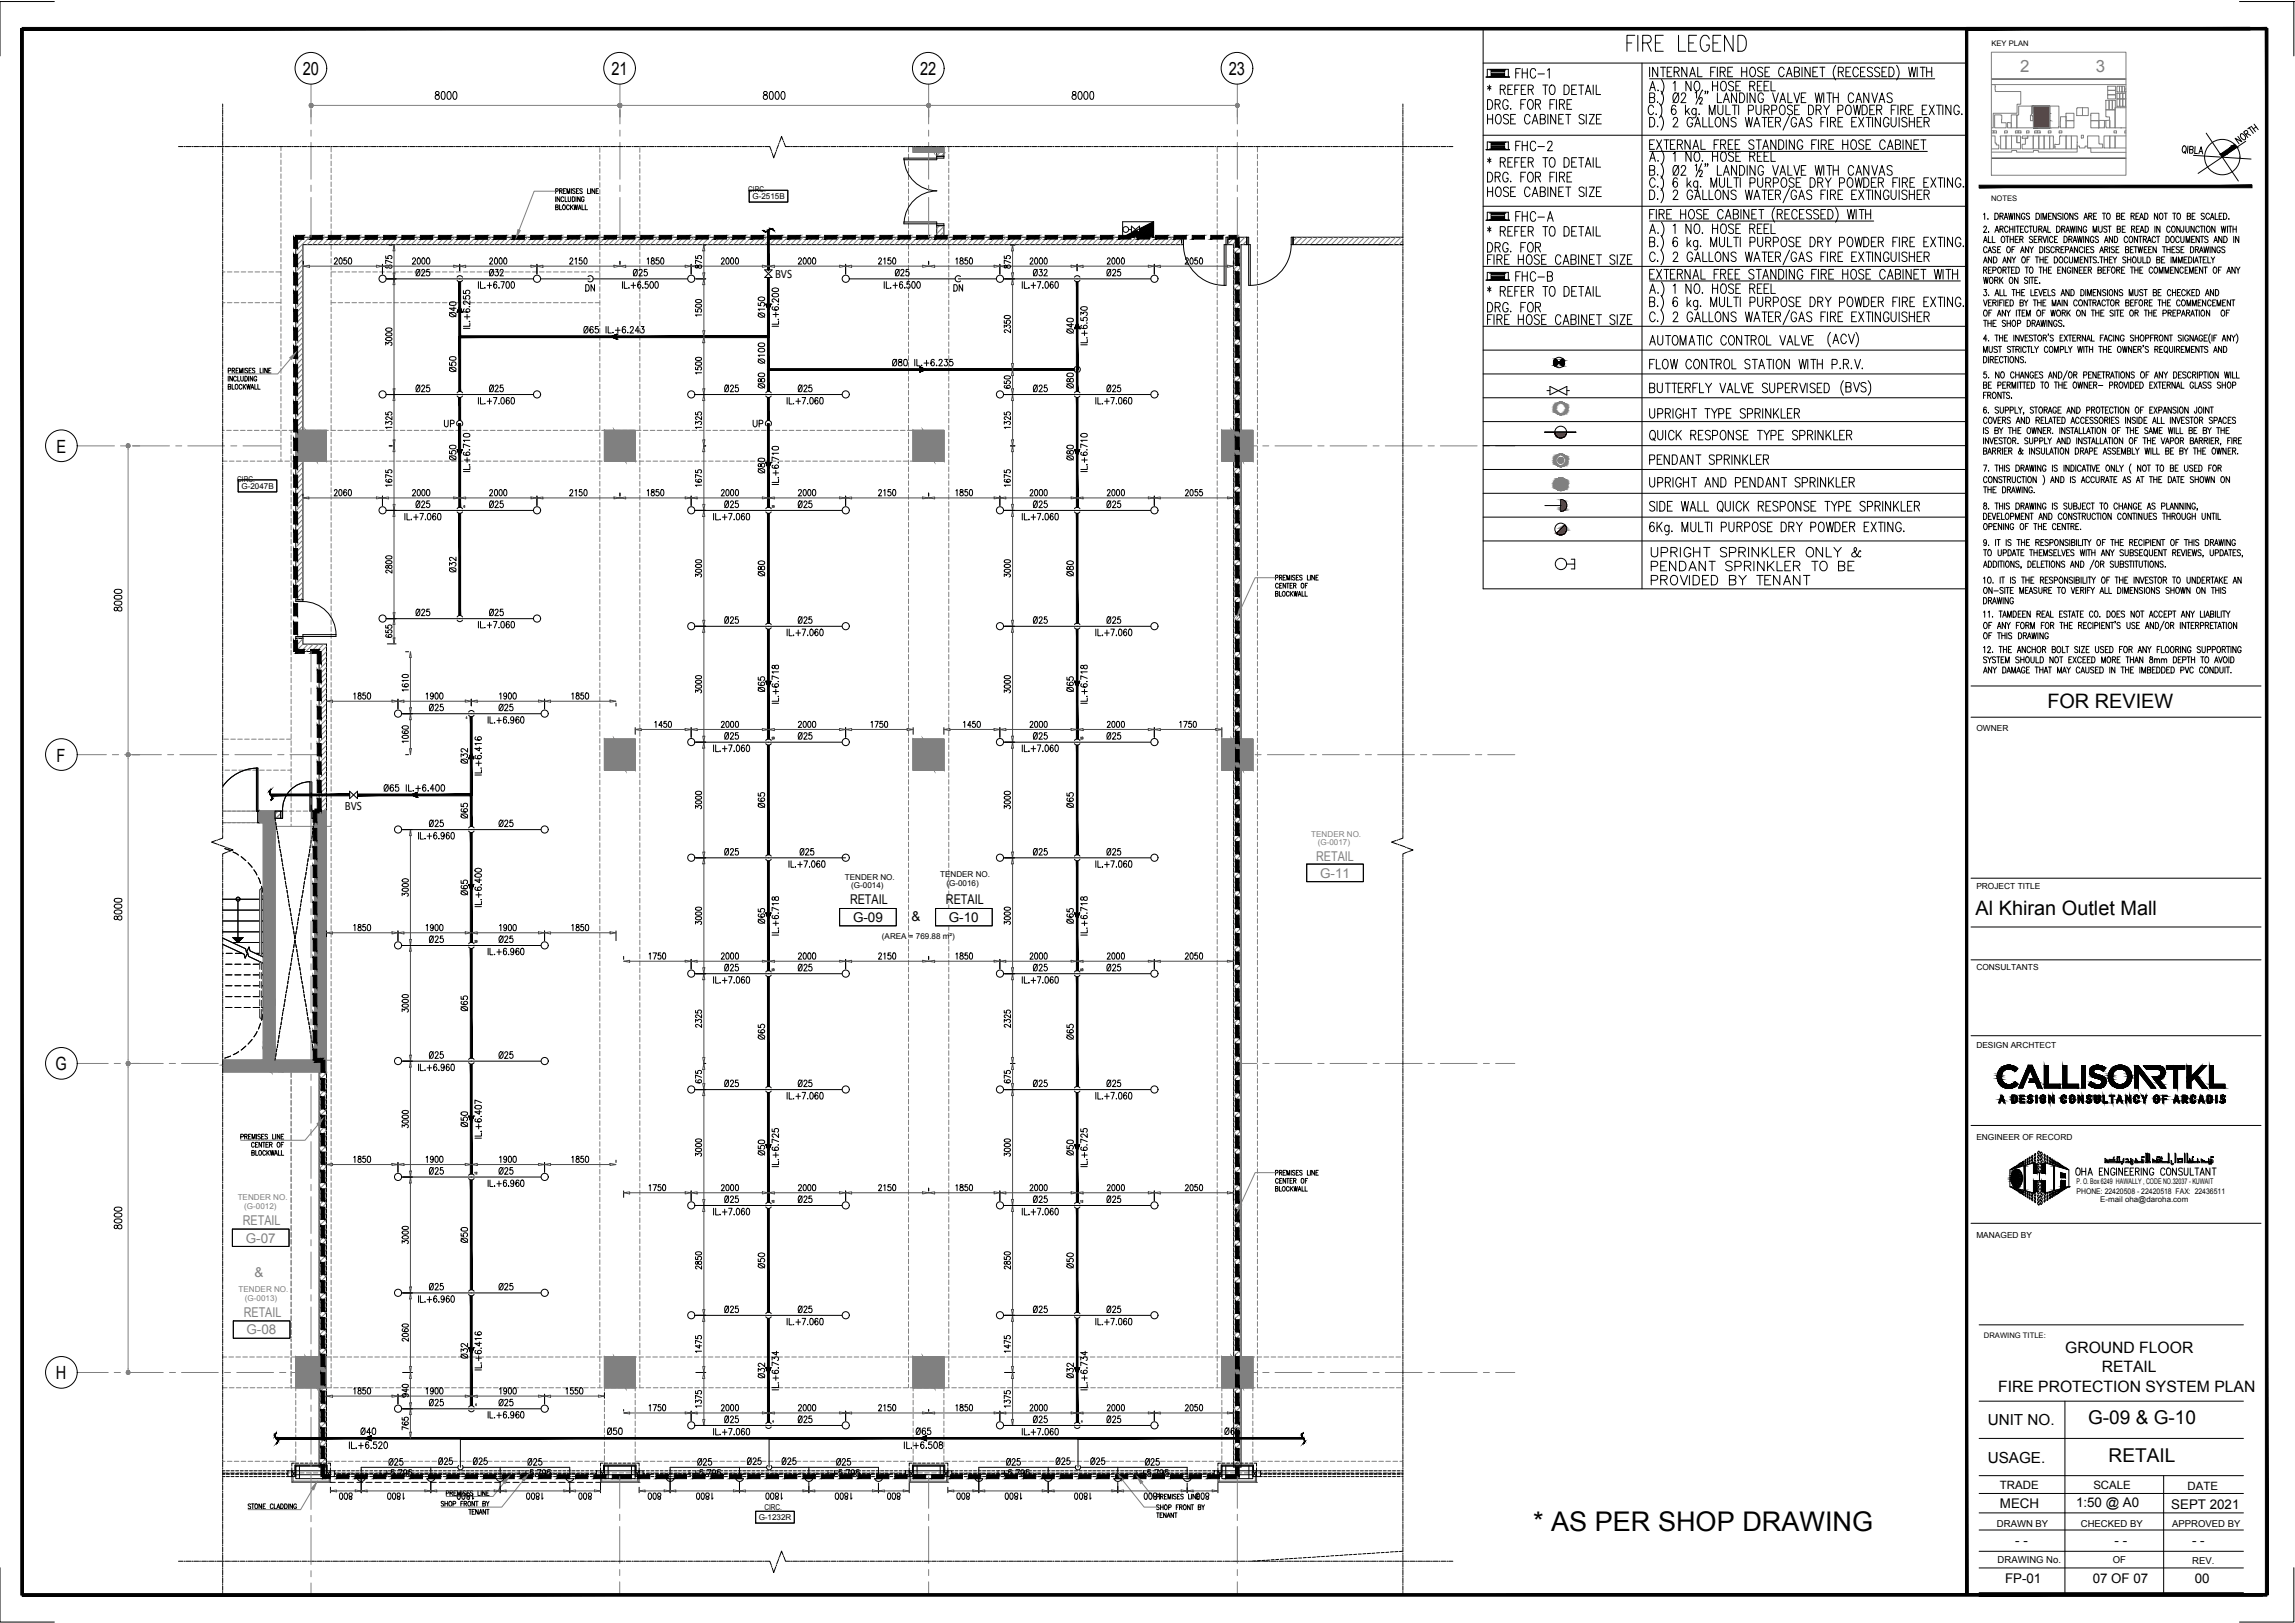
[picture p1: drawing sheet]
<svg xmlns="http://www.w3.org/2000/svg" width="420mm" height="297mm" viewBox="0 0 420 297" stroke-linecap="round" stroke-linejoin="round" font-family="sans-serif">
<defs><g id="words">
<text font-size="5" x="280.7" y="280.2">* AS PER SHOP DRAWING</text>
<g font-size="4.9">
<text x="276.2" y="28.9">FHC-2</text>
<text x="276.2" y="41.6">FHC-A</text>
<text x="276.2" y="52.6">FHC-B</text>
</g>
<g font-size="4.4">
<text x="74.8" y="51.9">Ø25</text>
<text x="114.7" y="51.9">Ø25</text>
<text x="105.8" y="54.7">DN</text>
<text x="173.6" y="54.7">DN</text>
<text x="74.8" y="73">Ø25</text>
<text x="197.6" y="72.3" transform="rotate(-90 197.6 72.3)">Ø80</text>
<text x="80.1" y="79.4">UP</text>
<text x="136.5" y="79.4">UP</text>
<text x="197.6" y="85.4" transform="rotate(-90 197.6 85.4)">Ø80</text>
<text x="74.8" y="94.2">Ø25</text>
<text x="197.6" y="106.5" transform="rotate(-90 197.6 106.5)">Ø80</text>
<text x="197.6" y="191.6" transform="rotate(-90 197.6 191.6)">Ø65</text>
<text x="77.3" y="195.1">Ø25</text>
<text x="90" y="195.1">Ø25</text>
<text x="197.6" y="212.7" transform="rotate(-90 197.6 212.7)">Ø50</text>
<text x="77.3" y="216.3">Ø25</text>
<text x="90" y="216.3">Ø25</text>
<text x="197.6" y="233.2" transform="rotate(-90 197.6 233.2)">Ø50</text>
<text x="77.3" y="237.4">Ø25</text>
<text x="90" y="237.4">Ø25</text>
<text x="64.9" y="263.9">Ø40</text>
<text x="77.3" y="258.6">Ø25</text>
<text x="90" y="258.6">Ø25</text>
<text x="166.5" y="263.9">Ø65</text>
<text x="223" y="263.9">Ø65</text>
</g>
<g font-size="4">
<text x="84.3" y="59.3" transform="rotate(-90 84.3 59.3)">Ø40</text>
<text x="84.3" y="69.1" transform="rotate(-90 84.3 69.1)">Ø50</text>
<text x="140.8" y="67.7" transform="rotate(-90 140.8 67.7)">Ø100</text>
<text x="140.8" y="72.3" transform="rotate(-90 140.8 72.3)">Ø80</text>
<text x="84.3" y="85.4" transform="rotate(-90 84.3 85.4)">Ø50</text>
<text x="140.8" y="87.8" transform="rotate(-90 140.8 87.8)">Ø80</text>
<text x="84.3" y="105.8" transform="rotate(-90 84.3 105.8)">Ø32</text>
<text x="140.8" y="106.5" transform="rotate(-90 140.8 106.5)">Ø80</text>
<text x="74.8" y="113.9">Ø25</text>
<text x="88.5" y="113.9">Ø25</text>
<text x="77.3" y="131.2">Ø25</text>
<text x="90" y="131.2">Ø25</text>
<text x="140.8" y="127.7" transform="rotate(-90 140.8 127.7)">Ø65</text>
<text x="131.6" y="136.5">Ø25</text>
<text x="145" y="136.5">Ø25</text>
<text x="188" y="136.5">Ø25</text>
<text x="201.4" y="136.5">Ø25</text>
<text x="86.4" y="140.8" transform="rotate(-90 86.4 140.8)">Ø32</text>
<text x="140.8" y="148.9" transform="rotate(-90 140.8 148.9)">Ø65</text>
<text x="77.3" y="152.4">Ø25</text>
<text x="86.4" y="151" transform="rotate(-90 86.4 151)">Ø65</text>
<text x="90" y="152.4">Ø25</text>
<text x="131.6" y="157.7">Ø25</text>
<text x="145.3" y="157.7">Ø25</text>
<text x="188" y="157.7">Ø25</text>
<text x="201.4" y="157.7">Ø25</text>
<text x="86.4" y="165.1" transform="rotate(-90 86.4 165.1)">Ø65</text>
<text x="77.3" y="173.6">Ø25</text>
<text x="90" y="173.6">Ø25</text>
<text x="140.8" y="170" transform="rotate(-90 140.8 170)">Ø65</text>
<text x="131.6" y="178.9">Ø25</text>
<text x="145" y="178.9">Ø25</text>
<text x="188" y="178.9">Ø25</text>
<text x="201.4" y="178.9">Ø25</text>
<text x="86.4" y="186.3" transform="rotate(-90 86.4 186.3)">Ø65</text>
<text x="140.8" y="191.6" transform="rotate(-90 140.8 191.6)">Ø65</text>
<text x="131.6" y="200">Ø25</text>
<text x="145" y="200">Ø25</text>
<text x="188" y="200">Ø25</text>
<text x="201.4" y="200">Ø25</text>
<text x="86.4" y="207.4" transform="rotate(-90 86.4 207.4)">Ø50</text>
<text x="140.8" y="212.7" transform="rotate(-90 140.8 212.7)">Ø50</text>
<text x="131.6" y="221.2">Ø25</text>
<text x="145" y="221.2">Ø25</text>
<text x="188" y="221.2">Ø25</text>
<text x="201.4" y="221.2">Ø25</text>
<text x="86.4" y="228.6" transform="rotate(-90 86.4 228.6)">Ø50</text>
<text x="140.8" y="233.2" transform="rotate(-90 140.8 233.2)">Ø50</text>
<text x="131.6" y="241.3">Ø25</text>
<text x="145" y="241.3">Ø25</text>
<text x="188" y="241.3">Ø25</text>
<text x="201.4" y="241.3">Ø25</text>
<text x="86.4" y="249.8" transform="rotate(-90 86.4 249.8)">Ø32</text>
<text x="140.8" y="253.3" transform="rotate(-90 140.8 253.3)">Ø32</text>
<text x="79" y="269.2">Ø25</text>
<text x="85.4" y="269.2">Ø25</text>
<text x="135.5" y="269.2">Ø25</text>
<text x="141.8" y="269.2">Ø25</text>
<text x="192.3" y="269.2">Ø25</text>
<text x="198.6" y="269.2">Ø25</text>
</g>
<g font-size="3.6">
<text x="374.8" y="129.6">FOR REVIEW</text>
<text x="361.7" y="167.4">Al Khiran Outlet Mall</text>
</g>
<g font-size="3.5">
<text x="382.3" y="260.7">G-09 &amp; G-10</text>
<text x="386" y="267.5">RETAIL</text>
</g>
<g font-size="3.3">
<text x="55.4" y="13.7">20</text>
<text x="111.9" y="13.7">21</text>
<text x="168.4" y="13.7">22</text>
<text x="225" y="13.7">23</text>
<text x="10.3" y="82.8">E</text>
<text x="10.4" y="139.4">F</text>
<text x="10.2" y="195.9">G</text>
<text x="10.2" y="252.4">H</text>
</g>
<g font-size="3.1" fill="#808080">
<text x="369.9" y="13.1">2</text>
<text x="383.7" y="13.1">3</text>
</g>
<g font-size="3.1" fill="#4d4d4d">
<text x="83.6" y="94.2">8</text>
<text x="140.1" y="94.2">36</text>
<text x="140.1" y="136.5">28</text>
<text x="196.5" y="136.5">28</text>
<text x="85.7" y="173.6">20</text>
<text x="140.1" y="178.9">20</text>
<text x="196.5" y="178.9">20</text>
<text x="85.7" y="216.3">12</text>
<text x="140.1" y="221.2">12</text>
<text x="196.5" y="221.2">12</text>
<text x="85.7" y="258.6">4</text>
<text x="140.1" y="261.4">4</text>
</g>
<g font-size="2.9">
<text x="378.1" y="247.6">GROUND FLOOR</text>
<text x="384.8" y="251.1">RETAIL</text>
<text x="365.8" y="254.8">FIRE PROTECTION SYSTEM PLAN</text>
</g>
<g font-size="2.8">
<text x="363.9" y="260.8">UNIT NO.</text>
<text x="363.9" y="267.7">USAGE.</text>
</g>
<g font-size="2.5" fill="#808080">
<text x="241" y="157.6">RETAIL</text>
<text x="241.7" y="160.6">G-11</text>
<text x="44.4" y="224.1">RETAIL</text>
<text x="45" y="227.4">G-07</text>
<text x="46.6" y="233.7">&amp;</text>
<text x="44.6" y="240.9">RETAIL</text>
<text x="45.1" y="244.2">G-08</text>
</g>
<g font-size="2.5">
<text x="155.6" y="165.5">RETAIL</text>
<text x="173.2" y="165.5">RETAIL</text>
<text x="156.2" y="168.8">G-09</text>
<text x="166.9" y="168.5">&amp;</text>
<text x="173.7" y="168.8">G-10</text>
</g>
<g font-size="2.4">
<text x="380.1" y="275.8">1:50 @ A0</text>
<text x="366.1" y="276">MECH</text>
<text x="397.5" y="276.1">SEPT 2021</text>
<text x="368.9" y="282.8">- -</text>
<text x="387.1" y="282.7">- -</text>
<text x="401.3" y="282.7">- -</text>
<text x="367.1" y="289.8">FP-01</text>
<text x="383.1" y="289.8">07 OF 07</text>
<text x="401.8" y="289.8">00</text>
</g>
<g font-size="2.3">
<text x="141.9" y="50.8">BVS</text>
<text x="63.1" y="148.3">BVS</text>
</g>
<g font-size="2.1">
<text x="366.1" y="272.6">TRADE</text>
<text x="383.2" y="272.6">SCALE</text>
<text x="400.5" y="272.6">DATE</text>
</g>
<g font-size="1.9">
<text x="69.5" y="270.2">℄</text>
<text x="94.9" y="270.2">℄</text>
<text x="126" y="270.2">℄</text>
<text x="151.4" y="270.2">℄</text>
<text x="182.5" y="270.2">℄</text>
<text x="207.9" y="270.2">℄</text>
</g>
<g font-size="1.7">
<text x="365.6" y="279.4">DRAWN BY</text>
<text x="381" y="279.4">CHECKED BY</text>
<text x="397.7" y="279.4">APPROVED BY</text>
<text x="365.7" y="286">DRAWING No.</text>
<text x="386.8" y="286">OF</text>
<text x="401.4" y="286.2">REV.</text>
</g>
<g font-size="1.5">
<text x="137" y="35.1">CIRC.</text>
<text x="137.8" y="36.4">G-2515B</text>
<text x="43.4" y="88.1">CIRC.</text>
<text x="44.2" y="89.5">G-2047B</text>
<text x="361.8" y="133.8">OWNER</text>
<text x="154.7" y="161">TENDER NO.</text>
<text x="172.1" y="160.6">TENDER NO.</text>
<text x="155.8" y="162.5">(G-0014)</text>
<text x="173.3" y="162.1">(G-0016)</text>
<text x="361.8" y="162.6">PROJECT TITLE</text>
<text x="161.5" y="171.8">(AREA = 769.88 m²)</text>
<text x="361.8" y="177.6">CONSULTANTS</text>
<text x="361.8" y="191.9">DESIGN ARCHTECT</text>
<text x="361.8" y="208.7">ENGINEER OF RECORD</text>
<text x="361.8" y="226.6">MANAGED BY</text>
<text x="138.9" y="278.2">G-1232R</text>
<text x="140" y="276.3">CIRC.</text>
</g>
<g font-size="1.5" fill="#808080">
<text x="240.1" y="153.1">TENDER NO.</text>
<text x="241.3" y="154.7">(G-0017)</text>
<text x="43.5" y="219.7">TENDER NO.</text>
<text x="44.7" y="221.2">(G-0012)</text>
<text x="43.7" y="236.5">TENDER NO.</text>
<text x="44.8" y="238">(G-0013)</text>
</g>
<g font-size="1.4">
<text x="364.6" y="8.5">KEY PLAN</text>
<text x="364.5" y="36.8">NOTES</text>
<text x="380.2" y="218.5">PHONE: 22420508 - 22420518 FAX: 22436511</text>
<text x="380.2" y="216.8">P. O. Box 6249 HAWALLY , CODE NO.32037 - KUWAIT</text>
<text x="384.5" y="219.9">E-mail oha@daroha.com</text>
<text x="363.2" y="245">DRAWING TITLE:</text>
</g>
</g></defs>
<!-- layer: General Layout mezz$0$S-280-M_STRUCT_FRAME -->
<g fill="none" stroke="#808080" stroke-width=".18">
<path d="M51.4 26.8v.8M51.4 28v.9M51.4 29.3v.8M51.4 30.6v.8M51.4 31.8v.9M51.4 33.1v.8M51.4 34.4v.8M51.4 35.6v.9M51.4 36.9v.8M51.4 38.2v.8M51.4 39.4v.9M60.6 27v.8"/>
<path d="M60.6 28.2v.9M60.6 29.5v.8M60.6 30.8v.8M60.6 32v.9M60.6 33.3v.8M60.6 34.6v.8M60.6 35.8v.9M60.6 37.1v.9M60.6 38.4v.8M60.6 39.7v.8M109.8 27v.9M109.8 28.3v.9"/>
<path d="M109.8 29.6v.8M109.8 30.8v.9M109.8 32.1v.9M109.8 33.4v.9M109.8 34.7v.8M109.8 36v.8M109.8 37.2v.9M109.8 38.5v.9M109.8 39.8v.8M117.1 27v.9M117.1 28.3v.9M117.1 29.6v.8"/>
<path d="M117.1 30.8v.9M117.1 32.1v.9M117.1 33.4v.9M117.1 34.7v.8M117.1 36v.8M117.1 37.2v.9M117.1 38.5v.9M117.1 39.8v.8M166.3 27v.8M166.3 28.2v.9M166.3 29.5v.8M166.3 30.8v.8"/>
<path d="M166.3 32v.9M166.3 33.3v.8M166.3 34.6v.8M166.3 35.8v.9M166.3 37.1v.9M166.3 38.4v.8M166.3 39.7v.8M173.7 27v.8M173.7 28.2v.9M173.7 29.5v.8M173.7 30.8v.8M173.7 32v.9"/>
<path d="M173.7 33.3v.8M173.7 34.6v.8M173.7 35.8v.9M173.7 37.1v.9M173.7 38.4v.8M173.7 39.7v.8M222.8 27v.8M222.8 28.2v.9M222.8 29.5v.8M222.8 30.8v.8M222.8 32v.9M222.8 33.3v.8"/>
<path d="M222.8 34.6v.8M222.8 35.8v.9M222.8 37.1v.9M222.8 38.4v.8M222.8 39.7v.8M230.2 27v.8M230.2 28.2v.9M230.2 29.5v.8M230.2 30.8v.8M230.2 32v.9M230.2 33.3v.8M230.2 34.6v.8"/>
<path d="M230.2 35.8v.9M230.2 37.1v.9M230.2 38.4v.8M230.2 39.7v.8M40.8 49.8h.4M40.8 55.4h.4M41.6 49.8h.9M41.6 55.4h.9M42.9 49.8h.8M42.9 55.4h.8M44.2 49.8h.8M44.2 55.4h.8"/>
<path d="M45.4 49.8h.9M45.4 55.4h.9M46.7 49.8h.8M46.7 55.4h.8M48 49.8h.8M48 55.4h.8M49.2 49.8h.9M49.2 55.4h.9M50.5 49.8h.9M50.5 55.4h.9M51.4 40.8v.8M51.4 42v.9"/>
<path d="M51.4 43.3v.8M51.4 44.6v.8M51.4 45.8v.9M51.4 47.1v.8M51.4 48.4v.8M51.4 49.6v.9M51.4 50.9v.9M51.4 52.2v.8M51.4 53.5v.8M51.4 54.7v.9M51.4 56v.8M51.4 57.3v.8"/>
<path d="M51.4 58.5v.9M51.4 59.8v.8M60.6 49.8h.9M60.6 55.4h.9M60.6 41v.8M60.6 42.2v.9M60.6 43.5v.9M60.6 44.8v.8M60.6 46v.9M60.6 47.3v.9M60.6 48.6v.8M60.6 49.9v.8"/>
<path d="M60.6 51.1v.9M60.6 52.4v.8M60.6 53.7v.8M60.6 54.9v.9M60.6 56.2v.9M60.6 57.5v.8M60.6 58.7v.9M61.9 49.8h.8M61.9 55.4h.8M63.2 49.8h.8M63.2 55.4h.8M64.4 49.8h.9"/>
<path d="M64.4 55.4h.9M65.7 49.8h.8M65.7 55.4h.8M67 49.8h.8M67 55.4h.8M68.2 49.8h.9M68.2 55.4h.9M69.5 49.8h.9M69.5 55.4h.9M70.8 49.8h.9M70.8 55.4h.9M72.1 49.8h.8"/>
<path d="M72.1 55.4h.8M73.4 55.4h.8M74.6 55.4h.9M75.9 55.4h.9M77.2 55.4h.8M78.4 55.4h.9M79.7 55.4h.9M81 49.8h.8M82.3 49.8h.8M83.5 49.8h.9M84.8 49.8h.8M86.1 49.8h.8"/>
<path d="M86.1 55.4h.8M87.3 49.8h.9M87.3 55.4h.9M88.6 49.8h.9M88.6 55.4h.9M89.9 49.8h.8M89.9 55.4h.8M91.1 49.8h.9M91.1 55.4h.9M92.4 49.8h.9M92.4 55.4h.9M93.7 49.8h.8"/>
<path d="M93.7 55.4h.8M95 49.8h.8M95 55.4h.8M96.2 49.8h.9M96.2 55.4h.9M97.5 49.8h.8M97.5 55.4h.8M98.8 49.8h.8M98.8 55.4h.8M100 49.8h.9M100 55.4h.9M101.3 49.8h.9"/>
<path d="M101.3 55.4h.9M102.6 49.8h.9M102.6 55.4h.9M103.9 49.8h.8M103.9 55.4h.8M109.8 41v.9M109.8 42.3v.9M109.8 43.6v.8M109.8 44.9v.8M109.8 46.1v.9M109.8 47.4v.8M109.8 48.7v.8"/>
<path d="M109.8 56.3v.8M109.8 57.6v.8M109.8 58.8v.9M117.1 41v.9M117.1 42.3v.9M117.1 43.6v.8M117.1 44.9v.8M117.1 46.1v.9M117.1 53.7v.9M117.1 55v.9M117.1 56.3v.8M117.1 57.6v.8"/>
<path d="M117.1 58.8v.9M166.3 40.9v.9M166.3 42.2v.8M166.3 43.5v.8M166.3 44.7v.9M166.3 46v.8M166.3 47.3v.8M166.3 48.5v.9M166.3 49.9v.8M166.3 51.1v.9M166.3 52.4v.8M166.3 53.7v.8"/>
<path d="M166.3 54.9v.9M166.3 56.2v.9M166.3 57.5v.8M166.3 58.7v.9M173.7 40.9v.9M173.7 42.2v.8M173.7 43.5v.8M173.7 44.7v.9M173.7 46v.8M173.7 47.3v.8M173.7 48.5v.9M173.7 56.2v.9"/>
<path d="M173.7 57.5v.8M173.7 58.7v.9M222.8 40.9v.9M222.8 42.2v.8M222.8 43.5v.8M222.8 44.7v.9M222.8 46v.8M222.8 47.3v.8M222.8 48.5v.9M222.8 49.8v.9M222.8 51.1v.9M222.8 52.4v.8"/>
<path d="M222.8 53.7v.8M222.8 54.9v.9M222.8 56.2v.9M222.8 57.5v.8M222.8 58.7v.9M230.2 40.9v.9M230.2 42.2v.8M230.2 43.5v.8M230.2 44.7v.9M230.2 46v.8M230.2 47.3v.8M230.2 48.5v.9"/>
<path d="M230.2 49.8v.9M230.2 51.1v.9M230.2 52.4v.8M230.2 53.7v.8M230.2 54.9v.9M230.2 56.2v.9M230.2 57.5v.8M230.2 58.7v.9M40.8 78.8h.3M41.5 78.8h.8M42.8 78.8h.8M44 78.8h.9"/>
<path d="M45.3 78.8h.8M46.6 78.8h.8M47.8 78.8h.9M49.1 78.8h.9M50.4 78.8h.8M51.4 61.1v.8M51.4 62.3v.9M51.4 63.6v.9M51.4 64.9v.8M51.4 66.2v.8M51.4 67.4v.9M51.4 68.7v.9"/>
<path d="M51.4 70v.9M51.4 71.3v.8M51.4 72.5v.9M51.4 73.8v.9M51.4 75.1v.8M51.4 76.4v.8M51.4 77.6v.9M51.4 78.9v.8M51.6 78.8h.9M52.9 78.8h.9M53.3 78.8v.4M53.3 79.6v.9"/>
<path d="M54.2 78.8h.8M55.5 78.8h.8M56.7 78.8h.9M58 78.8h.8M59.3 78.8h.8M60.6 78.8h.8M60.6 60v.9M60.6 61.3v.8M60.6 62.6v.8M60.6 63.8v.9M60.6 65.1v.8M60.6 66.4v.8"/>
<path d="M60.6 67.6v.9M60.6 68.9v.9M60.6 70.2v.9M60.6 71.5v.8M60.6 72.8v.8M60.6 74v.9M60.6 75.3v.8M60.6 76.6v.8M60.6 77.8v.9M60.6 79.1v.9M61.8 78.8h.9M63.1 78.8h.9"/>
<path d="M64.4 78.8h.8M65.7 78.8h.8M66.9 78.8h.9M68.2 78.8h.8M69.5 78.8h.8M70.7 78.8h.9M72 78.8h.9M73.3 78.8h.8M74.5 78.8h.9M75.8 78.8h.9M77.1 78.8h.8M78.4 78.8h.8"/>
<path d="M84.7 78.8h.9M86 78.8h.8M87.2 78.8h.9M88.5 78.8h.9M89.8 78.8h.8M91.1 78.8h.8M92.4 78.8h.8M93.6 78.8h.9M94.9 78.8h.9M96.2 78.8h.8M97.5 78.8h.8M98.7 78.8h.9"/>
<path d="M100 78.8h.8M101.3 78.8h.8M102.5 78.8h.9M103.8 78.8h.8M105.1 78.8h.8M106.3 78.8h.9M107.6 78.8h.9M108.9 78.8h.8M109.8 60.1v.9M109.8 61.4v.9M109.8 62.7v.8M109.8 64v.8"/>
<path d="M109.8 65.2v.9M109.8 66.5v.8M109.8 67.8v.8M109.8 69v.9M109.8 70.3v.8M109.8 71.6v.8M109.8 72.8v.9M109.8 74.1v.9M109.8 75.4v.8M109.8 76.7v.8M109.8 77.9v.9M109.8 79.2v.8"/>
<path d="M110.2 78.8h.8M111.4 78.8h.9M112.7 78.8h.8M114 78.8h.8M115.2 78.8h.9M116.5 78.8h.8M117.1 60.1v.9M117.1 61.4v.9M117.1 62.7v.8M117.1 64v.8M117.1 65.2v.9M117.1 66.5v.8"/>
<path d="M117.1 67.8v.8M117.1 69v.9M117.1 70.3v.8M117.1 71.6v.8M117.1 72.8v.9M117.1 74.1v.9M117.1 75.4v.8M117.1 76.7v.8M117.1 77.9v.9M117.1 79.2v.8M117.8 78.8h.8M119 78.8h.9"/>
<path d="M120.3 78.8h.9M121.6 78.8h.9M122.9 78.8h.8M124.2 78.8h.8M125.4 78.8h.9M126.7 78.8h.9M128 78.8h.8M129.2 78.8h.9M130.5 78.8h.9M131.8 78.8h.8M133.1 78.8h.8M134.3 78.8h.9"/>
<path d="M141.9 78.8h.9M143.2 78.8h.9M144.5 78.8h.8M145.8 78.8h.8M147 78.8h.9M148.3 78.8h.8M149.6 78.8h.8M150.8 78.8h.9M152.1 78.8h.9M153.4 78.8h.9M154.7 78.8h.8M156 78.8h.8"/>
<path d="M157.2 78.8h.9M158.5 78.8h.8M159.8 78.8h.8M161 78.8h.9M162.3 78.8h.9M163.6 78.8h.8M164.8 78.8h.9M166.1 78.8h1.1M166.3 60v.9M166.3 61.3v.8M166.3 62.6v.8M166.3 63.8v.9"/>
<path d="M166.3 65.1v.8M166.3 66.4v.8M166.3 67.6v.9M166.3 68.9v.9M166.3 70.2v.8M166.3 71.4v.9M166.3 72.7v.9M166.3 74v.8M166.3 75.3v.8M166.3 76.6v.8M166.3 77.8v.9M166.3 79.1v.9"/>
<path d="M173.7 60v.9M173.7 61.3v.8M173.7 62.6v.8M173.7 63.8v.9M173.7 65.1v.8M173.7 66.4v.8M173.7 67.6v.9M173.7 68.9v.9M173.7 70.2v.8M173.7 71.4v.9M173.7 72.7v.9M173.7 74v.8"/>
<path d="M173.7 75.3v.8M173.7 76.6v.8M173.7 77.8v.9M173.7 79.1v.9M222.8 60v.9M222.8 61.3v.8M222.8 62.6v.8M222.8 63.8v.9M222.8 65.1v.8M222.8 66.4v.8M222.8 67.6v.9M222.8 68.9v.9"/>
<path d="M222.8 70.2v.8M222.8 71.4v.9M222.8 72.7v.9M222.8 74v.8M222.8 75.3v.8M222.8 76.5v.9M222.8 77.8v.9M222.8 79.1v.9M230.2 60v.9M230.2 61.3v.8M230.2 62.6v.8M230.2 63.8v.9"/>
<path d="M230.2 65.1v.8M230.2 66.4v.8M230.2 67.6v.9M230.2 68.9v.9M230.2 70.2v.8M230.2 71.4v.9M230.2 72.7v.9M230.2 74v.8M230.2 75.3v.8M230.2 76.5v.9M230.2 77.8v.9M230.2 79.1v.9"/>
<path d="M40.8 84.4h.8M42 84.4h.8M43.3 84.4h.8M44.5 84.4h.9M45.8 84.4h.9M47.1 84.4h.8M48.3 84.4h.9M49.6 84.4h.9M50.9 84.4h.8M51.4 80.2v.8M51.4 81.4v.9M51.4 82.7v.9"/>
<path d="M51.4 84v.4M52.2 84.4h.8M53.3 80.9v.8M53.3 82.2v.8M53.3 83.4v.9M53.3 84.7v.8M53.3 86v.8M53.3 87.2v.9M53.3 88.5v.9M53.3 89.8v.8M53.3 91v.9M53.3 92.3v.9"/>
<path d="M53.3 93.6v.8M53.3 94.9v.8M53.3 96.1v.9M53.3 97.4v.9M53.3 98.7v.9M53.3 100v.8M53.4 84.4h.9M54.7 84.4h.8M56 84.4h.8M57.2 84.4h.9M58.5 84.4h.9M59.8 84.4h.8"/>
<path d="M60.6 80.4v.8M60.6 81.6v.9M60.6 82.9v.9M60.6 84.2v.8M60.6 85.5v.8M60.6 86.7v.9M60.6 88v.8M60.6 89.3v.8M60.6 90.5v.9M60.6 91.8v.9M60.6 93.1v.8M60.6 94.3v.9"/>
<path d="M60.6 95.6v.9M60.6 96.9v.9M60.6 98.2v.8M60.6 99.5v.8M61 84.4h.9M62.3 84.4h.9M63.6 84.4h.8M64.9 84.4h.8M66.1 84.4h.9M67.4 84.4h.8M68.7 84.4h.8M69.9 84.4h.9"/>
<path d="M71.2 84.4h.9M72.5 84.4h.9M73.8 84.4h.8M75.1 84.4h.8M76.3 84.4h.9M77.6 84.4h.8M78.9 84.4h.8M85.2 84.4h.9M86.5 84.4h.8M87.8 84.4h.8M89 84.4h.9M90.3 84.4h.8"/>
<path d="M91.6 84.4h.8M92.8 84.4h.9M94.1 84.4h.9M95.4 84.4h.8M96.6 84.4h.9M97.9 84.4h.9M99.2 84.4h.8M100.5 84.4h.8M101.8 84.4h.8M103 84.4h.9M104.3 84.4h.9M105.6 84.4h.8"/>
<path d="M106.8 84.4h.9M108.1 84.4h.9M109.4 84.4h.8M109.8 80.5v.8M109.8 81.7v.9M109.8 83v.8M109.8 84.3v.8M109.8 85.5v.9M109.8 86.8v.9M109.8 88.1v.9M109.8 89.4v.8M109.8 90.7v.8"/>
<path d="M109.8 91.9v.9M109.8 93.2v.9M109.8 94.5v.8M109.8 95.7v.9M109.8 97v.9M109.8 98.3v.8M109.8 99.6v.8M110.7 84.4h.8M111.9 84.4h.9M113.2 84.4h.8M114.5 84.4h.8M115.7 84.4h.9"/>
<path d="M117 84.4h.9M117.1 80.5v.8M117.1 81.7v.9M117.1 83v.8M117.1 84.3v.8M117.1 85.5v.9M117.1 86.8v.9M117.1 88.1v.9M117.1 89.4v.8M117.1 90.7v.8M117.1 91.9v.9M117.1 93.2v.9"/>
<path d="M117.1 94.5v.8M117.1 95.7v.9M117.1 97v.9M117.1 98.3v.8M117.1 99.6v.8M118.3 84.4h.8M119.5 84.4h.9M120.8 84.4h.9M122.1 84.4h.8M123.4 84.4h.8M124.6 84.4h.9M125.9 84.4h.8"/>
<path d="M127.2 84.4h.8M128.4 84.4h.9M129.7 84.4h.9M131 84.4h.8M132.3 84.4h.8M133.6 84.4h.8M134.8 84.4h.9M136.1 84.4h.8M142.5 84.4h.8M143.7 84.4h.9M145 84.4h.8M146.3 84.4h.8"/>
<path d="M147.5 84.4h.9M148.8 84.4h.8M150.1 84.4h.8M151.3 84.4h.9M152.6 84.4h.9M153.9 84.4h.8M155.2 84.4h.8M156.4 84.4h.9M157.7 84.4h.8M159 84.4h.8M160.2 84.4h.9M161.5 84.4h.8"/>
<path d="M162.8 84.4h.9M164.1 84.4h.8M165.4 84.4h.8M166.3 80.4v.8M166.3 81.6v.9M166.3 82.9v.9M166.3 84.2v.8M166.3 85.5v.8M166.3 86.7v.9M166.3 88v.8M166.3 89.3v.8M166.3 90.5v.9"/>
<path d="M166.3 91.8v.9M166.3 93.1v.8M166.3 94.3v.9M166.3 95.6v.9M166.3 96.9v.8M166.3 98.2v.8M166.3 99.4v.9M166.6 84.4h.6M173.7 80.4v.8M173.7 81.6v.9M173.7 82.9v.9M173.7 84.2v.8"/>
<path d="M173.7 85.5v.8M173.7 86.7v.9M173.7 88v.8M173.7 89.3v.8M173.7 90.5v.9M173.7 91.8v.9M173.7 93.1v.8M173.7 94.3v.9M173.7 95.6v.9M173.7 96.9v.8M173.7 98.2v.8M173.7 99.4v.9"/>
<path d="M222.8 80.4v.8M222.8 81.6v.9M222.8 82.9v.9M222.8 84.2v.8M222.8 85.5v.8M222.8 86.7v.9M222.8 88v.8M222.8 89.3v.8M222.8 90.5v.9M222.8 91.8v.9M222.8 93.1v.8M222.8 94.3v.9"/>
<path d="M222.8 95.6v.9M222.8 96.9v.8M222.8 98.2v.8M222.8 99.4v.9M230.2 80.4v.8M230.2 81.6v.9M230.2 82.9v.9M230.2 84.2v.8M230.2 85.5v.8M230.2 86.7v.9M230.2 88v.8M230.2 89.3v.8"/>
<path d="M230.2 90.5v.9M230.2 91.8v.9M230.2 93.1v.8M230.2 94.3v.9M230.2 95.6v.9M230.2 96.9v.8M230.2 98.2v.8M230.2 99.4v.9M53.3 101.2v.9M53.3 102.5v.9M53.3 103.8v.8M53.3 105.1v.8"/>
<path d="M53.3 106.3v.9M53.3 107.6v.8M53.3 108.9v.8M53.3 110.1v.9M53.3 111.4v.9M53.3 112.7v.8M53.3 113.9v.9M53.3 115.2v.9M53.3 116.5v.8M53.3 117.8v.8M53.3 119v.9M60.6 100.7v.9"/>
<path d="M60.6 102v.9M60.6 103.3v.8M60.6 104.5v.9M60.6 105.8v.9M60.6 107.1v.8M60.6 108.4v.8M60.6 109.6v.9M60.6 110.9v.8M60.6 112.2v.8M60.6 113.4v.9M60.6 114.7v.9M60.6 116v.8"/>
<path d="M60.6 117.2v.9M60.6 118.5v.9M60.6 119.8v.8M109.8 100.8v.9M109.8 102.1v.8M109.8 103.4v.8M109.8 104.6v.9M109.8 105.9v.9M109.8 107.2v.8M109.8 108.4v.9M109.8 109.7v.9M109.8 111v.8"/>
<path d="M109.8 112.3v.8M109.8 113.5v.9M109.8 114.8v.8M109.8 116.1v.9M109.8 117.4v.8M109.8 118.6v.9M109.8 119.9v.9M117.1 100.8v.9M117.1 102.1v.8M117.1 103.4v.8M117.1 104.6v.9M117.1 105.9v.9"/>
<path d="M117.1 107.2v.8M117.1 108.4v.9M117.1 109.7v.9M117.1 111v.8M117.1 112.3v.8M117.1 113.5v.9M117.1 114.8v.8M117.1 116.1v.9M117.1 117.4v.8M117.1 118.6v.9M117.1 119.9v.9M166.3 100.7v.8"/>
<path d="M166.3 102v.8M166.3 103.2v.9M166.3 104.5v.9M166.3 105.8v.9M166.3 107.1v.8M166.3 108.4v.8M166.3 109.6v.9M166.3 110.9v.8M166.3 112.2v.8M166.3 113.4v.9M166.3 114.7v.9M166.3 116v.8"/>
<path d="M166.3 117.2v.9M166.3 118.5v.9M166.3 119.8v.8M173.7 100.7v.8M173.7 102v.8M173.7 103.2v.9M173.7 104.5v.9M173.7 105.8v.9M173.7 107.1v.8M173.7 108.4v.8M173.7 109.6v.9M173.7 110.9v.8"/>
<path d="M173.7 112.2v.8M173.7 113.4v.9M173.7 114.7v.9M173.7 116v.8M173.7 117.2v.9M173.7 118.5v.9M173.7 119.8v.8M222.8 100.7v.8M222.8 102v.8M222.8 103.2v.9M222.8 104.5v.9M222.8 105.8v.9"/>
<path d="M222.8 107.1v.8M222.8 108.4v.8M222.8 109.6v.9M222.8 110.9v.8M222.8 112.2v.8M222.8 113.4v.9M222.8 114.7v.9M222.8 116v.8M222.8 117.2v.9M222.8 118.5v.9M222.8 119.8v.8M230.2 100.7v.8"/>
<path d="M230.2 102v.8M230.2 103.2v.9M230.2 104.5v.9M230.2 105.8v.9M230.2 107.1v.8M230.2 108.4v.8M230.2 109.6v.9M230.2 110.9v.8M230.2 112.2v.8M230.2 113.4v.9M230.2 114.7v.9M230.2 116v.8"/>
<path d="M230.2 117.2v.9M230.2 118.5v.9M230.2 119.8v.8M41 135.3h.8M42.2 135.3h.9M43.5 135.3h.9M44.8 135.3h.8M46.1 135.3h.8M47.3 135.3h.9M48.6 135.3h.8M49.9 135.3h.9M51.2 135.3h.8"/>
<path d="M52.5 135.3h.8M53.3 120.3v.8M53.3 121.6v.8M53.3 122.8v.9M53.3 124.1v.9M53.3 125.4v.9M53.3 126.7v.8M53.3 128v.8M53.3 129.2v.9M53.3 130.5v.8M53.3 131.8v.8M53.3 133v.9"/>
<path d="M53.3 134.3v.9M53.3 135.6v.8M53.3 136.8v.9M53.3 138.1v.9M53.3 139.4v.8M60.6 121.1v.8M60.6 122.3v.9M60.6 123.6v.9M60.6 124.9v.9M60.6 126.2v.8M60.6 127.5v.8M60.6 128.7v.9"/>
<path d="M60.6 130v.8M60.6 131.3v.8M60.6 132.5v.9M60.6 133.8v.8M60.6 135.1v.8M60.6 136.3v.9M60.6 137.6v.9M60.6 138.9v.8M109.8 121.2v.8M109.8 122.5v.8M109.8 123.7v.9M109.8 125v.8"/>
<path d="M109.8 126.3v.8M109.8 127.5v.9M109.8 128.8v.9M109.8 130.1v.8M109.8 131.3v.9M109.8 132.6v.9M109.8 133.9v.8M109.8 135.2v.8M109.8 136.4v.9M109.8 137.7v.8M109.8 139v.8M117.1 121.2v.8"/>
<path d="M117.1 122.5v.8M117.1 123.7v.9M117.1 125v.8M117.1 126.3v.8M117.1 127.5v.9M117.1 128.8v.9M117.1 130.1v.8M117.1 131.3v.9M117.1 132.6v.9M117.1 133.9v.8M117.1 135.2v.8M117.1 136.4v.9"/>
<path d="M117.1 137.7v.8M117.1 139v.8M166.3 121.1v.8M166.3 122.3v.9M166.3 123.6v.8M166.3 124.9v.8M166.3 126.1v.9M166.3 127.4v.9M166.3 128.7v.8M166.3 129.9v.9M166.3 131.2v.9M166.3 132.5v.9"/>
<path d="M166.3 133.8v.8M166.3 135.1v.8M166.3 136.3v.9M166.3 137.6v.9M166.3 138.9v.8M173.7 121.1v.8M173.7 122.3v.9M173.7 123.6v.8M173.7 124.9v.8M173.7 126.1v.9M173.7 127.4v.9M173.7 128.7v.8"/>
<path d="M173.7 129.9v.9M173.7 131.2v.9M173.7 132.5v.9M173.7 133.8v.8M173.7 135.1v.8M173.7 136.3v.9M173.7 137.6v.9M173.7 138.9v.8M222.8 121.1v.8M222.8 122.3v.9M222.8 123.6v.8M222.8 124.9v.8"/>
<path d="M222.8 126.1v.9M222.8 127.4v.9M222.8 128.7v.8M222.8 129.9v.9M222.8 131.2v.9M222.8 132.5v.8M222.8 133.8v.8M222.8 135.1v.8M222.8 136.3v.9M222.8 137.6v.9M222.8 138.9v.8M230.2 121.1v.8"/>
<path d="M230.2 122.3v.9M230.2 123.6v.8M230.2 124.9v.8M230.2 126.1v.9M230.2 127.4v.9M230.2 128.7v.8M230.2 129.9v.9M230.2 131.2v.9M230.2 132.5v.8M230.2 133.8v.8M230.2 135.1v.8M230.2 136.3v.9"/>
<path d="M230.2 137.6v.9M230.2 138.9v.8M41.2 141h.8M42.5 141h.8M43.7 141h.9M45 141h.8M46.3 141h.8M47.5 141h.9M48.8 141h.9M50.1 141h.9M50.3 148.4h1M51.4 141h.8"/>
<path d="M51.7 148.4h.8M52.7 141h.6M53 148.4h.8M53.3 140.7v.8M53.3 141.9v.9M53.3 143.2v.8M53.3 144.5v.8M53.3 145.7v.9M53.3 147v.9M53.3 148.3v.8M53.3 149.5v.9M53.3 150.8v.4"/>
<path d="M54.2 148.4h.9M55.5 148.4h.8M56.8 148.4h.9M57.4 151.2h.8M58.6 151.2h.8M60.6 140.2v.8M60.6 141.4v.9M60.6 142.7v.8M60.6 144v.8M60.6 145.2v.9M60.6 146.5v.8M60.6 147.8v.8"/>
<path d="M60.6 149v.9M60.6 150.3v.9h-.7M60.6 151.6v.9M60.6 152.9v.8M60.6 154.2v.8M60.6 155.4v.9M60.6 156.7v.9M60.6 158v.8M60.6 159.2v.9M109.8 140.2v.9M109.8 141.5v.9M109.8 142.8v.8"/>
<path d="M109.8 144.1v.8M109.8 145.4v.8M109.8 146.6v.9M109.8 147.9v.8M109.8 149.2v.8M109.8 150.4v.9M109.8 151.7v.9M109.8 153v.8M109.8 154.2v.9M109.8 155.5v.9M109.8 156.8v.8M109.8 158.1v.8"/>
<path d="M109.8 159.3v.9M117.1 140.2v.9M117.1 141.5v.9M117.1 142.8v.8M117.1 144.1v.8M117.1 145.4v.8M117.1 146.6v.9M117.1 147.9v.8M117.1 149.2v.8M117.1 150.4v.9M117.1 151.7v.9M117.1 153v.8"/>
<path d="M117.1 154.2v.9M117.1 155.5v.9M117.1 156.8v.8M117.1 158.1v.8M117.1 159.3v.9M166.3 140.2v.8M166.3 141.4v.9M166.3 142.7v.8M166.3 144v.8M166.3 145.2v.9M166.3 146.5v.8M166.3 147.8v.8"/>
<path d="M166.3 149v.9M166.3 150.3v.9M166.3 151.6v.8M166.3 152.9v.8M166.3 154.1v.9M166.3 155.4v.8M166.3 156.7v.8M166.3 157.9v.9M166.3 159.2v.9M173.7 140.2v.8M173.7 141.4v.9M173.7 142.7v.8"/>
<path d="M173.7 144v.8M173.7 145.2v.9M173.7 146.5v.8M173.7 147.8v.8M173.7 149v.9M173.7 150.3v.9M173.7 151.6v.8M173.7 152.9v.8M173.7 154.1v.9M173.7 155.4v.8M173.7 156.7v.8M173.7 157.9v.9"/>
<path d="M173.7 159.2v.9M222.8 140.2v.8M222.8 141.4v.9M222.8 142.7v.8M222.8 144v.8M222.8 145.2v.9M222.8 146.5v.8M222.8 147.8v.8M222.8 149v.9M222.8 150.3v.9M222.8 151.6v.8M222.8 152.9v.8"/>
<path d="M222.8 154.1v.9M222.8 155.4v.8M222.8 156.7v.8M222.8 157.9v.9M222.8 159.2v.8M230.2 140.2v.8M230.2 141.4v.9M230.2 142.7v.8M230.2 144v.8M230.2 145.2v.9M230.2 146.5v.8M230.2 147.8v.8"/>
<path d="M230.2 149v.9M230.2 150.3v.9M230.2 151.6v.8M230.2 152.9v.8M230.2 154.1v.9M230.2 155.4v.8M230.2 156.7v.8M230.2 157.9v.9M230.2 159.2v.8M60.6 160.5v.9M60.6 161.8v.8M60.6 163.1v.8"/>
<path d="M60.6 164.3v.9M60.6 165.6v.8M60.6 166.9v.8M60.6 168.1v.9M60.6 169.4v.9M60.6 170.7v.8M60.6 171.9v.9M60.6 173.2v.9M60.6 174.5v.8M60.6 175.8v.8M60.6 177v.9M60.6 178.3v.9"/>
<path d="M60.6 179.6v.9M109.8 160.6v.8M109.8 161.9v.8M109.8 163.1v.9M109.8 164.4v.9M109.8 165.7v.8M109.8 166.9v.9M109.8 168.2v.9M109.8 169.5v.8M109.8 170.8v.8M109.8 172.1v.8M109.8 173.3v.9"/>
<path d="M109.8 174.6v.9M109.8 175.9v.8M109.8 177.2v.8M109.8 178.4v.9M109.8 179.7v.8M117.1 160.6v.8M117.1 161.9v.8M117.1 163.1v.9M117.1 164.4v.9M117.1 165.7v.8M117.1 166.9v.9M117.1 168.2v.9"/>
<path d="M117.1 169.5v.8M117.1 170.8v.8M117.1 172.1v.8M117.1 173.3v.9M117.1 174.6v.9M117.1 175.9v.8M117.1 177.2v.8M117.1 178.4v.9M117.1 179.7v.8M166.3 160.5v.9M166.3 161.8v.8M166.3 163.1v.8"/>
<path d="M166.3 164.3v.9M166.3 165.6v.8M166.3 166.9v.8M166.3 168.1v.9M166.3 169.4v.9M166.3 170.7v.8M166.3 171.9v.9M166.3 173.2v.9M166.3 174.5v.8M166.3 175.8v.8M166.3 177v.9M166.3 178.3v.8"/>
<path d="M166.3 179.6v.8M173.7 160.5v.9M173.7 161.8v.8M173.7 163.1v.8M173.7 164.3v.9M173.7 165.6v.8M173.7 166.9v.8M173.7 168.1v.9M173.7 169.4v.9M173.7 170.7v.8M173.7 171.9v.9M173.7 173.2v.9"/>
<path d="M173.7 174.5v.8M173.7 175.8v.8M173.7 177v.9M173.7 178.3v.8M173.7 179.6v.8M222.8 160.5v.8M222.8 161.8v.8M222.8 163.1v.8M222.8 164.3v.9M222.8 165.6v.8M222.8 166.9v.8M222.8 168.1v.9"/>
<path d="M222.8 169.4v.9M222.8 170.7v.8M222.8 171.9v.9M222.8 173.2v.9M222.8 174.5v.8M222.8 175.8v.8M222.8 177v.9M222.8 178.3v.8M222.8 179.6v.8M230.2 160.5v.8M230.2 161.8v.8M230.2 163.1v.8"/>
<path d="M230.2 164.3v.9M230.2 165.6v.8M230.2 166.9v.8M230.2 168.1v.9M230.2 169.4v.9M230.2 170.7v.8M230.2 171.9v.9M230.2 173.2v.9M230.2 174.5v.8M230.2 175.8v.8M230.2 177v.9M230.2 178.3v.8"/>
<path d="M230.2 179.6v.8M53.3 194.1v.6M53.3 195v.9M53.3 196.3v.9M53.3 197.6v.9M53.3 198.8v1M59.8 194h.8M60.6 180.9v.8M60.6 182.1v.9M60.6 183.4v.9M60.6 184.7v.8M60.6 186v.8"/>
<path d="M60.6 187.2v.9M60.6 188.5v.8M60.6 189.8v.8M60.6 191v.9M60.6 192.3v.9M60.6 193.6v.8M60.6 194.8v.9M60.6 196.1v.9M60.6 197.4v.8M60.6 198.7v.8M60.6 199.9v.9M109.8 181v.8"/>
<path d="M109.8 182.2v.9M109.8 183.5v.8M109.8 184.8v.8M109.8 186v.9M109.8 187.3v.9M109.8 188.6v.8M109.8 189.9v.8M109.8 191.1v.9M109.8 192.4v.8M109.8 193.7v.8M109.8 194.9v.9M109.8 196.2v.8"/>
<path d="M109.8 197.5v.8M109.8 198.7v.9M117.1 181v.8M117.1 182.2v.9M117.1 183.5v.8M117.1 184.8v.8M117.1 186v.9M117.1 187.3v.9M117.1 188.6v.8M117.1 189.9v.8M117.1 191.1v.9M117.1 192.4v.8"/>
<path d="M117.1 193.7v.8M117.1 194.9v.9M117.1 196.2v.8M117.1 197.5v.8M117.1 198.7v.9M166.3 180.8v.9M166.3 182.1v.9M166.3 183.4v.8M166.3 184.6v.9M166.3 185.9v.9M166.3 187.2v.9M166.3 188.5v.8"/>
<path d="M166.3 189.8v.8M166.3 191v.9M166.3 192.3v.9M166.3 193.6v.8M166.3 194.8v.9M166.3 196.1v.9M166.3 197.4v.8M166.3 198.7v.8M166.3 199.9v.9M173.7 180.8v.9M173.7 182.1v.9M173.7 183.4v.8"/>
<path d="M173.7 184.6v.9M173.7 185.9v.9M173.7 187.2v.9M173.7 188.5v.8M173.7 189.8v.8M173.7 191v.9M173.7 192.3v.9M173.7 193.6v.8M173.7 194.8v.9M173.7 196.1v.9M173.7 197.4v.8M173.7 198.7v.8"/>
<path d="M173.7 199.9v.9M222.8 180.8v.9M222.8 182.1v.9M222.8 183.4v.8M222.8 184.6v.9M222.8 185.9v.9M222.8 187.2v.8M222.8 188.5v.8M222.8 189.8v.8M222.8 191v.9M222.8 192.3v.9M222.8 193.6v.8"/>
<path d="M222.8 194.8v.9M222.8 196.1v.9M222.8 197.4v.8M222.8 198.7v.8M222.8 199.9v.9M230.2 180.8v.9M230.2 182.1v.9M230.2 183.4v.8M230.2 184.6v.9M230.2 185.9v.9M230.2 187.2v.8M230.2 188.5v.8"/>
<path d="M230.2 189.8v.8M230.2 191v.9M230.2 192.3v.9M230.2 193.6v.8M230.2 194.8v.9M230.2 196.1v.9M230.2 197.4v.8M230.2 198.7v.8M230.2 199.9v.9M53.3 200.1v.9M53.3 201.4v.9M53.3 202.6v1"/>
<path d="M53.3 203.9v.9M53.3 205.2v.9M53.3 206.4v1M53.3 207.8v.8M53.3 209v.9M53.3 210.3v.9M53.3 211.6v.9M53.3 212.8v.9M53.3 214.1v.9M53.3 215.4v.9M53.3 216.6v.9M53.3 217.9v.9"/>
<path d="M53.3 219.2v.9M60.6 201.2v.8M60.6 202.5v.8M60.6 203.7v.9M60.6 205v.9M60.6 206.3v.9M60.6 207.6v.8M60.6 208.9v.8M60.6 210.1v.9M60.6 211.4v.8M60.6 212.7v.8M60.6 213.9v.9"/>
<path d="M60.6 215.2v.9M60.6 216.5v.8M60.6 217.7v.9M60.6 219v.9M109.8 200.1v.8M109.8 201.3v.9M109.8 202.6v.8M109.8 203.9v.8M109.8 205.1v.9M109.8 206.4v.8M109.8 207.7v.8M109.8 208.9v.9"/>
<path d="M109.8 210.2v.9M109.8 211.5v.8M109.8 212.8v.8M109.8 214v.9M109.8 215.3v.8M109.8 216.6v.8M109.8 217.8v.9M109.8 219.1v.8M117.1 200.1v.8M117.1 201.3v.9M117.1 202.6v.8M117.1 203.9v.8"/>
<path d="M117.1 205.1v.9M117.1 206.4v.8M117.1 207.7v.8M117.1 208.9v.9M117.1 210.2v.9M117.1 211.5v.8M117.1 212.8v.8M117.1 214v.9M117.1 215.3v.8M117.1 216.6v.8M117.1 217.8v.9M117.1 219.1v.8"/>
<path d="M166.3 201.2v.8M166.3 202.5v.8M166.3 203.7v.9M166.3 205v.9M166.3 206.3v.8M166.3 207.5v.9M166.3 208.8v.9M166.3 210.1v.8M166.3 211.4v.8M166.3 212.6v.9M166.3 213.9v.9M166.3 215.2v.9"/>
<path d="M166.3 216.5v.8M166.3 217.7v.9M166.3 219v.9M173.7 201.2v.8M173.7 202.5v.8M173.7 203.7v.9M173.7 205v.9M173.7 206.3v.8M173.7 207.5v.9M173.7 208.8v.9M173.7 210.1v.8M173.7 211.4v.8"/>
<path d="M173.7 212.6v.9M173.7 213.9v.9M173.7 215.2v.9M173.7 216.5v.8M173.7 217.7v.9M173.7 219v.9M222.8 201.2v.8M222.8 202.5v.8M222.8 203.7v.9M222.8 205v.9M222.8 206.3v.8M222.8 207.5v.9"/>
<path d="M222.8 208.8v.9M222.8 210.1v.8M222.8 211.4v.8M222.8 212.6v.9M222.8 213.9v.8M222.8 215.2v.8M222.8 216.4v.9M222.8 217.7v.9M222.8 219v.9M230.2 201.2v.8M230.2 202.5v.8M230.2 203.7v.9"/>
<path d="M230.2 205v.9M230.2 206.3v.8M230.2 207.5v.9M230.2 208.8v.9M230.2 210.1v.8M230.2 211.4v.8M230.2 212.6v.9M230.2 213.9v.8M230.2 215.2v.8M230.2 216.4v.9M230.2 217.7v.9M230.2 219v.9"/>
<path d="M53.3 220.5v.9M53.3 221.7v1M53.3 223v.9M53.3 224.3v.9M53.3 225.5v1M53.3 226.8v.9M53.3 228.1v.9M53.3 229.3v1M53.3 230.6v.9M53.3 231.9v.9M53.3 233.2v.9M53.3 234.4v1"/>
<path d="M53.3 235.7v.9M53.3 237v.9M53.3 238.3v.9M53.3 239.6v.8M60.6 220.3v.8M60.6 221.6v.8M60.6 222.8v.9M60.6 224.1v.8M60.6 225.4v.8M60.6 226.6v.9M60.6 227.9v.9M60.6 229.2v.8"/>
<path d="M60.6 230.4v.9M60.6 231.7v.9M60.6 233v.8M60.6 234.3v.8M60.6 235.6v.8M60.6 236.8v.9M60.6 238.1v.9M60.6 239.4v.8M109.8 220.4v.8M109.8 221.6v.9M109.8 222.9v.9M109.8 224.2v.8"/>
<path d="M109.8 225.5v.8M109.8 226.7v.9M109.8 228v.9M109.8 229.3v.9M109.8 230.6v.8M109.8 231.8v.9M109.8 233.1v.9M109.8 234.4v.8M109.8 235.7v.8M109.8 236.9v.9M109.8 238.2v.8M109.8 239.5v.8"/>
<path d="M117.1 220.4v.8M117.1 221.6v.9M117.1 222.9v.9M117.1 224.2v.8M117.1 225.5v.8M117.1 226.7v.9M117.1 228v.9M117.1 229.3v.9M117.1 230.6v.8M117.1 231.8v.9M117.1 233.1v.9M117.1 234.4v.8"/>
<path d="M117.1 235.7v.8M117.1 236.9v.9M117.1 238.2v.8M117.1 239.5v.8M166.3 220.3v.8M166.3 221.6v.8M166.3 222.8v.9M166.3 224.1v.8M166.3 225.4v.8M166.3 226.6v.9M166.3 227.9v.9M166.3 229.2v.8"/>
<path d="M166.3 230.4v.9M166.3 231.7v.9M166.3 233v.8M166.3 234.3v.8M166.3 235.5v.9M166.3 236.8v.8M166.3 238.1v.8M166.3 239.3v.9M173.7 220.3v.8M173.7 221.6v.8M173.7 222.8v.9M173.7 224.1v.8"/>
<path d="M173.7 225.4v.8M173.7 226.6v.9M173.7 227.9v.9M173.7 229.2v.8M173.7 230.4v.9M173.7 231.7v.9M173.7 233v.8M173.7 234.3v.8M173.7 235.5v.9M173.7 236.8v.8M173.7 238.1v.8M173.7 239.3v.9"/>
<path d="M222.8 220.3v.8M222.8 221.6v.8M222.8 222.8v.9M222.8 224.1v.8M222.8 225.4v.8M222.8 226.6v.9M222.8 227.9v.9M222.8 229.2v.8M222.8 230.4v.9M222.8 231.7v.9M222.8 233v.8M222.8 234.3v.8"/>
<path d="M222.8 235.5v.9M222.8 236.8v.8M222.8 238.1v.8M222.8 239.3v.9M230.2 220.3v.8M230.2 221.6v.8M230.2 222.8v.9M230.2 224.1v.8M230.2 225.4v.8M230.2 226.6v.9M230.2 227.9v.9M230.2 229.2v.8"/>
<path d="M230.2 230.4v.9M230.2 231.7v.9M230.2 233v.8M230.2 234.3v.8M230.2 235.5v.9M230.2 236.8v.8M230.2 238.1v.8M230.2 239.3v.9M40.8 254h.8M40.8 248.4h.7M41.9 248.4h.9M42 254h.8"/>
<path d="M43.2 248.4h.8M43.3 254h.8M44.4 248.4h.9M44.5 254h.9M45.7 248.4h.9M45.8 254h.9M47 248.4h.9M47.1 254h.8M48.3 248.4h.8M48.3 254h.9M49.6 248.4h.8M49.6 254h.9"/>
<path d="M50.8 248.4h.9M50.9 254h.8M52.1 248.4h.9M52.2 254h.8M53.3 240.8v.9M53.3 242.1v.9M53.3 243.4v.8M53.3 244.6v.9M53.3 245.9v.9M53.3 247.2v.9M53.3 248.4v1M53.3 249.7v.9"/>
<path d="M53.3 251v.9M53.3 252.3v.9M53.3 253.5v.6M53.4 248.4h.8M53.4 254h.9M54.1 254v.6M54.1 255v.8M54.1 256.3v.8M54.1 257.5v.9M54.1 258.8v.9M54.7 248.4h.8M54.7 254h.8"/>
<path d="M55.9 248.4h.9M56 254h.8M57.2 248.4h.8M57.2 254h.9M58.5 248.4h.8M58.5 254h.9M59.7 248.4h.9M59.8 254v.6M59.8 255v.8M59.8 256.3v.8M59.8 257.5v.9M59.8 258.8v.9"/>
<path d="M60.6 253.4l.1 .6h-.9M60.6 240.7v.8M60.6 241.9v.9M60.6 243.2v.8M60.6 244.5v.8M60.6 245.7v.9M60.6 247v.8M60.6 248.3v.8M60.6 249.5v.9M60.6 250.8v.9M60.6 252.1v.8M61 248.4h.8"/>
<path d="M61.1 254h.8M62.3 248.4h.8M62.4 254h.8M63.5 248.4h.9M63.6 254h.9M64.8 248.4h.9M64.9 254h.8M66.1 248.4h.8M66.2 254h.8M67.4 248.4h.8M67.4 254h.9M68.6 248.4h.9"/>
<path d="M68.7 254h.9M69.9 248.4h.8M70 254h.8M71.2 248.4h.8M71.2 254h.9M72.4 248.4h.9M72.5 254h.9M73.7 248.4h.8M73.8 254h.8M75 248.4h.8M75.1 254h.8M76.2 248.4h.9"/>
<path d="M77.5 248.4h.9M78.8 248.4h.9M80.1 248.4h.8M81.4 248.4h.8M83.9 254h.9M85.2 254h.9M86.5 254h.8M87.7 248.4h.9M87.8 254h.8M89 248.4h.8M90.3 248.4h.8M91.5 248.4h.9"/>
<path d="M92.8 248.4h.8M94.1 248.4h.8M95.3 248.4h.9M96.6 248.4h.9M96.7 254h.8M97.9 248.4h.8M98 254h.8M99.1 248.4h.9M99.2 254h.9M100.4 248.4h.9M100.5 254h.8M101.7 248.4h.8"/>
<path d="M101.8 254h.8M103 248.4h.8M103 254h.9M104.2 248.4h.9M104.3 254h.9M105.5 248.4h.8M105.6 254h.8M106.8 248.4h.8M106.8 254h.9M108 248.4h.9M108.1 254h.9M109.3 248.4h.9"/>
<path d="M109.4 254h.8M109.8 240.7v.9M109.8 242v.9M109.8 243.3v.8M109.8 244.5v.9M109.8 245.8v.9M109.8 247.1v.8M109.8 248.4v.8M109.8 249.6v.9M109.8 250.9v.8M109.8 252.2v.8M109.8 253.4v.6"/>
<path d="M110.6 248.4h.9M110.7 255v.8M110.7 256.3v.8M110.7 257.5v.9M110.7 258.8v.9M111.5 254h-.8v.6M111.9 248.4h.8M111.9 254h.9M113.2 248.4h.8M113.2 254h.8M114.4 248.4h.9M114.5 254h.8"/>
<path d="M115.7 248.4h.8M115.7 254h.9M116.3 254v.6M116.3 255v.8M116.3 256.3v.8M116.3 257.5v.9M116.3 258.8v.9M117 248.4h.8M117 254h.9M117.1 240.7v.9M117.1 242v.9M117.1 243.3v.8"/>
<path d="M117.1 244.5v.9M117.1 245.8v.9M117.1 247.1v.8M117.1 248.4v.8M117.1 249.6v.9M117.1 250.9v.8M117.1 252.2v.8M117.1 253.4v.6M118.2 248.4h.9M118.3 254h.8M119.5 248.4h.9M119.6 254h.8"/>
<path d="M120.8 248.4h.8M120.9 254h.8M122 248.4h.9M122.1 254h.9M123.3 248.4h.9M123.4 254h.8M124.6 248.4h.8M124.7 254h.8M125.9 248.4h.8M125.9 254h.9M127.1 248.4h.9M127.2 254h.9"/>
<path d="M128.4 248.4h.8M128.5 254h.8M129.7 248.4h.8M129.8 254h.8M130.9 248.4h.9M131 254h.9M132.2 248.4h.9M132.3 254h.8M133.5 248.4h.8M133.6 254h.8M134.7 248.4h.9M134.8 254h.9"/>
<path d="M136 248.4h.9M136.1 254h.8M142.4 248.4h.9M142.5 254h.8M143.7 248.4h.8M143.7 254h.9M144.9 248.4h.9M145 254h.8M146.2 248.4h.9M146.3 254h.8M147.5 248.4h.8M147.5 254h.9"/>
<path d="M148.8 248.4h.8M148.8 254h.8M150 248.4h.9M150.1 254h.9M151.3 248.4h.8M151.4 254h.8M152.6 248.4h.8M152.7 254h.8M153.8 248.4h.9M153.9 254h.9M155.1 248.4h.9M155.2 254h.8"/>
<path d="M156.4 248.4h.8M156.5 254h.8M157.6 248.4h.9M157.7 254h.9M158.9 248.4h.9M159 254h.9M160.2 248.4h.8M160.3 254h.8M161.5 248.4h.8M161.5 254h.9M162.7 248.4h.9M162.8 254h.9"/>
<path d="M164 248.4h.8M164.1 254h.8M165.3 248.4h.8M165.4 254h.8M166.3 240.6v.9M166.3 241.9v.9M166.3 243.2v.8M166.3 244.5v.8M166.3 245.7v.9M166.3 247v.8M166.3 248.3v.8M166.3 249.5v.9"/>
<path d="M166.3 250.8v.9M166.3 252.1v.8M166.3 253.4v.6M166.5 248.4h.9M166.6 254h.9M167.2 254v.6M167.2 255v.8M167.2 256.3v.8M167.2 257.5v.9M167.8 248.4h.9M167.9 254h.8M169.1 248.4h.8"/>
<path d="M169.2 254h.8M170.3 248.4h.9M170.4 254h.9M171.7 248.4h.8M171.7 254h.9M172.8 254v.6M172.8 255v.8M172.8 256.3v.8M172.8 257.5v.9M172.9 248.4h.9M173 254h.8M173.7 240.6v.9"/>
<path d="M173.7 241.9v.9M173.7 243.2v.8M173.7 244.5v.8M173.7 245.7v.9M173.7 247v.8M173.7 248.3v.8M173.7 249.5v.9M173.7 250.8v.9M173.7 252.1v.8M173.7 253.4v.6M174.2 248.4h.8M174.2 254h.9"/>
<path d="M175.5 248.4h.8M175.5 254h.9M176.7 248.4h.9M176.8 254h.8M178 248.4h.9M178.1 254h.8M179.3 248.4h.8M179.3 254h.9M180.6 248.4h.8M180.6 254h.9M181.8 248.4h.9M181.9 254h.9"/>
<path d="M183.1 248.4h.8M183.2 254h.8M184.4 248.4h.8M184.4 254h.9M185.6 248.4h.9M185.7 254h.9M186.9 248.4h.8M187 254h.8M188.2 248.4h.8M188.3 254h.8M189.4 248.4h.9M189.5 254h.9"/>
<path d="M190.7 248.4h.9M190.8 254h.8M192 248.4h.8M192.1 254h.8M193.3 248.4h.8M193.3 254h.9M194.5 248.4h.9M194.6 254h.9M195.8 248.4h.8M195.9 254h.8M197.1 248.4h.8M197.1 254h.9"/>
<path d="M198.3 248.4h.9M198.4 254h.9M199.6 248.4h.8M199.7 254h.8M200.9 248.4h.9M201 254h.8M202.2 248.4h.8M202.2 254h.9M203.5 248.4h.8M203.5 254h.8M204.7 248.4h.9M204.8 254h.8"/>
<path d="M206 248.4h.8M206 254h.9M207.3 248.4h.8M207.3 254h.9M208.5 248.4h.9M208.6 254h.8M209.8 248.4h.9M209.8 254h.9M211.1 248.4h.8M211.1 254h.9M212.3 248.4h.9M212.4 254h.9"/>
<path d="M213.6 248.4h.9M213.7 254h.8M214.9 248.4h.8M215 254h.8M216.2 248.4h.8M216.2 254h.9M217.4 248.4h.9M217.5 254h.9M218.7 248.4h.8M218.8 254h.8M220 248.4h.8M220 254h.9"/>
<path d="M221.2 248.4h.9M221.3 254h.9M222.5 248.4h.9M222.6 254h.8M222.8 240.6v.9M222.8 241.9v.8M222.8 243.1v.9M222.8 244.5v.8M222.8 245.7v.9M222.8 247v.8M222.8 248.3v.8M222.8 249.5v.9"/>
<path d="M222.8 250.8v.9M222.8 252.1v.8M222.8 253.4v.6M223.7 254v.6M223.7 255v.8M223.7 256.3v.8M223.7 257.5v.9M223.8 248.4h.8M223.9 254h.8M225 248.4h.9M225.1 254h.9M226.3 248.4h.9"/>
<path d="M226.4 254h.8M227.6 248.4h.8M227.7 254h.8M228.9 248.4h.8M228.9 254h.9M229.4 254v.6M229.4 255v.8M229.4 256.3v.8M229.4 257.5v.9M230.1 248.4h.9M230.2 253.4v.6h.9M230.2 240.6v.9"/>
<path d="M230.2 241.9v.8M230.2 243.1v.9M230.2 244.5v.8M230.2 245.7v.9M230.2 247v.8M230.2 248.3v.8M230.2 249.5v.9M230.2 250.8v.9M230.2 252.1v.8M231.4 248.4h.9M231.5 254h.8M232.7 248.4h.9"/>
<path d="M232.7 254h.9M234 248.4h.8M234 254h.9M235.2 248.4h.9M235.3 254h.8M236.5 248.4h.9M236.6 254h.8M237.8 248.4h.8M237.8 254h.9M239.1 248.4h.8M239.1 254h.8M240.3 248.4h.9"/>
<path d="M240.4 254h.8M241.6 248.4h.8M241.6 254h.9M242.9 248.4h.8M243 254h.8M244.1 248.4h.9M244.2 254h.9M245.4 248.4h.9M245.5 254h.8M246.7 248.4h.8M246.8 254h.8M247.9 248.4h.9"/>
<path d="M248 254h.9M249.2 248.4h.9M249.3 254h.8M250.5 248.4h.8M250.6 254h.8M251.8 248.4h.8M251.8 254h.9M253 248.4h.9M253.1 254h.9M254.3 248.4h.8M254.4 254h.8M255.6 248.4h.8"/>
<path d="M255.7 254h.8M40.8 267.4h.4M40.9 269.6h.8M41.6 267.4h.9M42.1 269.6h.9M42.9 267.4h.8M43.4 269.6h.8M44.2 267.4h.8M44.7 269.6h.8M45.4 267.4h.9M45.9 269.6h.9M46.7 267.4h.8"/>
<path d="M47.2 269.6h.8M48 267.4h.8M48.5 269.6h.8M49.2 267.4h.9M49.7 269.6h.9M50.5 267.4h.9M51 269.6h.9M51.8 267.4h.9M52.3 269.6h.8M53.1 267.4h1M53.6 269.6h.8M54.1 260.1v.8"/>
<path d="M54.1 261.4v.8M54.1 262.6v.9M54.1 263.9v.8M54.1 265.2v.8M54.1 266.4v.9M54.1 267.7v.8M54.1 269v.6M54.8 269.6h.9M56.1 269.6h.8M57.4 269.6h.8M58.6 269.6h.9M59.8 267.4h1"/>
<path d="M59.8 260.1v.8M59.8 261.4v.8M59.8 262.6v.9M59.8 263.9v.8M59.8 265.2v.8M59.8 266.4v.9M59.8 267.7v.8M59.8 269v.6M59.9 269.6h.9M61.2 269.6h.9M61.3 267.4h.8M62.5 269.6h.8"/>
<path d="M62.5 267.4h.9M63.8 269.6h.8M63.8 267.4h.8M65 269.6h.9M65.1 267.4h.8M66.3 269.6h.8M66.3 267.4h.9M67.6 269.6h.8M67.6 267.4h.9M68.8 269.6h.9M68.9 267.4h.8M70.1 269.6h.9"/>
<path d="M70.1 267.4h.9M71.4 269.6h.8M71.5 267.4h.8M72.6 269.6h.9M72.7 267.4h.9M73.9 269.6h.9M74 267.4h.8M75.2 269.6h.8M75.3 267.4h.8M76.5 269.6h.8M76.5 267.4h.9M90.5 267.4h.9"/>
<path d="M91.7 269.6h.9M91.8 267.4h.8M93 269.6h.9M93 267.4h.9M94.3 269.6h.8M94.3 267.4h.9M95.5 269.6h.9M95.6 267.4h.8M96.8 269.6h.9M96.9 267.4h.8M98.1 269.6h.8M98.1 267.4h.9"/>
<path d="M99.4 269.6h.8M99.4 267.4h.8M100.6 269.6h.9M100.7 267.4h.9M101.9 269.6h.8M102 267.4h.8M103.2 269.6h.8M103.3 267.4h.8M104.4 269.6h.9M104.5 267.4h.9M105.7 269.6h.9M105.8 267.4h.8"/>
<path d="M107 269.6h.8M107.1 267.4h.8M108.2 269.6h.9M108.3 267.4h.9M109.5 269.6h.9M109.6 267.4h1.1M110.7 260.1v.8M110.7 261.4v.8M110.7 262.6v.9M110.7 263.9v.8M110.7 265.2v.8M110.7 266.4v.9"/>
<path d="M110.7 267.7v.8M110.7 269v.6M110.8 269.6h.8M112.1 269.6h.8M113.3 269.6h.9M114.6 269.6h.8M115.9 269.6h.8M116.3 267.4h1M116.3 260.1v.8M116.3 261.4v.8M116.3 262.6v.9M116.3 263.9v.8"/>
<path d="M116.3 265.2v.8M116.3 266.4v.9M116.3 267.7v.8M116.3 269v.6M117.1 269.6h.9M117.8 267.4h.8M118.4 269.6h.9M119 267.4h.9M119.7 269.6h.8M120.3 267.4h.9M120.9 269.6h.9M121.6 267.4h.9"/>
<path d="M122.3 269.6h.8M122.9 267.4h.8M123.5 269.6h.9M124.2 267.4h.8M124.8 269.6h.8M125.4 267.4h.9M126.1 269.6h.8M126.7 267.4h.9M127.3 269.6h.9M128 267.4h.8M128.6 269.6h.9M129.2 267.4h.9"/>
<path d="M129.9 269.6h.8M130.5 267.4h.9M131.1 269.6h.9M131.8 267.4h.8M132.4 269.6h.9M133.1 267.4h.8M133.7 269.6h.8M147.7 269.6h.8M148.3 267.4h.8M148.9 269.6h.9M149.6 267.4h.8M150.2 269.6h.8"/>
<path d="M150.8 267.4h.9M151.5 269.6h.8M152.1 267.4h.9M152.8 269.6h.8M153.4 267.4h.9M154.1 269.6h.8M154.7 267.4h.8M155.3 269.6h.9M156 267.4h.8M156.6 269.6h.8M157.2 267.4h.9M157.9 269.6h.8"/>
<path d="M158.5 267.4h.8M159.1 269.6h.9M159.8 267.4h.8M160.4 269.6h.8M161 267.4h.9M161.7 269.6h.8M162.3 267.4h.9M162.9 269.6h.9M163.6 267.4h.8M164.2 269.6h.9M164.8 267.4h.9M165.5 269.6h.8"/>
<path d="M166.1 267.4h1.1M166.8 269.6h.8M167.2 265.2v.8M167.2 266.4v.9M167.2 267.7v.8M167.2 269v.6M168 269.6h.9M169.3 269.6h.8M170.6 269.6h.8M171.8 269.6h.9M172.8 267.4h1.1M172.8 265.2v.8"/>
<path d="M172.8 266.4v.9M172.8 267.7v.8M172.8 269v.6M173.1 269.6h.8M174.3 267.4h.9M174.4 269.6h.8M175.6 267.4h.8M175.6 269.6h.9M176.9 267.4h.8M176.9 269.6h.9M178.1 267.4h.9M178.2 269.6h.8"/>
<path d="M179.4 267.4h.9M179.5 269.6h.8M180.7 267.4h.8M180.7 269.6h.9M181.9 267.4h.9M182 269.6h.8M183.2 267.4h.9M183.3 269.6h.8M184.5 267.4h.8M184.6 269.6h.8M185.8 267.4h.8M185.8 269.6h.9"/>
<path d="M187 267.4h.9M187.1 269.6h.9M188.3 267.4h.8M188.4 269.6h.8M189.6 267.4h.8M189.7 269.6h.8M190.8 267.4h.9M204.9 267.4h.8M204.9 269.6h.8M206.1 267.4h.9M206.2 269.6h.8M207.4 267.4h.8"/>
<path d="M207.4 269.6h.9M208.7 267.4h.8M208.7 269.6h.8M209.9 267.4h.9M210 269.6h.8M211.2 267.4h.8M211.2 269.6h.9M212.5 267.4h.8M212.5 269.6h.9M213.7 267.4h.9M213.8 269.6h.9M215 267.4h.9"/>
<path d="M215.1 269.6h.8M216.3 267.4h.8M216.4 269.6h.8M217.6 267.4h.8M217.6 269.6h.9M218.8 267.4h.9M218.9 269.6h.9M220.1 267.4h.8M220.2 269.6h.8M221.4 267.4h.8M221.4 269.6h.9M222.6 267.4h1.1"/>
<path d="M222.7 269.6h.9M223.7 265.2v.8M223.7 266.4v.9M223.7 267.7v.8M223.7 269v.6M224 269.6h.8M225.3 269.6h.8M226.5 269.6h.9M227.8 269.6h.8M229.1 269.6h.8M229.4 267.4h1M229.4 265.2v.8"/>
<path d="M229.4 266.4v.9M229.4 267.7v.8M229.4 269v.6M230.3 269.6h.9M230.8 267.4h.9M231.6 269.6h.9M232.1 267.4h.9M232.9 269.6h.8M233.4 267.4h.8M234.1 269.6h.9M234.7 267.4h.8M235.4 269.6h.9"/>
<path d="M235.9 267.4h.9M236.7 269.6h.8M237.2 267.4h.8M238 269.6h.8M238.5 267.4h.8M239.2 269.6h.9M239.7 267.4h.9M240.5 269.6h.8M241 267.4h.9M241.8 269.6h.8M242.3 267.4h.8M243 269.6h.9"/>
<path d="M243.5 267.4h.9M244.3 269.6h.9M244.8 267.4h.9M245.6 269.6h.9M246.1 267.4h.8M246.9 269.6h.8M247.4 267.4h.8M248.2 269.6h.8M248.6 267.4h.9M249.4 269.6h.9M249.9 267.4h.8M250.7 269.6h.8"/>
<path d="M251.2 267.4h.8M252 269.6h.8M252.4 267.4h.9M253.2 269.6h.9M253.7 267.4h.9M254.5 269.6h.9M255 267.4h.9M255.8 269.6h.8M256.3 267.4h.5"/>
</g>
<!-- layer: General Layout mezz$0$S-280-M_COLUMN -->
<path d="M54.1 78.8h5.7v5.6h-5.7zM110.7 78.8h5.6v5.6h-5.6zM167.2 78.8h5.6v5.6h-5.6zM223.7 78.8h5.7v5.6h-5.7zM110.7 135.3h5.6v5.7h-5.6zM167.2 135.3h5.6v5.7h-5.6zM223.7 135.3h5.7v5.7h-5.7zM54.1 248.4h5.7v5.6h-5.7zM110.7 248.4h5.6v5.6h-5.6zM167.2 248.3h5.6v5.7h-5.6zM167.2 248.4h5.6M223.7 248.3h5.7v5.7h-5.7z" fill="none" stroke="#808080" stroke-width=".18"/>
<!-- layer: General Layout mezz$0$A-200-M_WALL_EXT -->
<path d="M40.8 148.4h9.5v45.6h7.4v-45.6h2.1v47.8h-19M40.8 150.6h7.4v43.4h-7.4M47 148.4h.5v.5M47.5 150.1v.5h-.5M47.5 149.2v.6M50.3 151.2h7.4" fill="none" stroke="#808080" stroke-width=".18"/>
<!-- layer: 01_GROUND FLOOR PLAN$0$A-WALL_INT -->
<g fill="none" stroke="#000" stroke-width=".18">
<path d="M171.5 27.9h1.3v.7h-1.3zM54.1 43.4h117.4v-2.1h1.3v2.1h43.5v1.4h-160.8v34h-1.4zM216.7 43.4v1.4M224.8 43.4h3.5v1.4h-1.1v34h-1.4v-34h-1zM256.8 43.4h-20.1v1.4h20.1M54.1 84.4h1.4v25.4h-1.4zM225.8 84.4h1.4v50.9h-1.4zM58.4 148.4v-29.2h-4.3v-2.4h1.4v1.1h4.3v30.5M225.8 141h1.4v107.3h-1.4zM58.4 196.2v52.2M59.8 196.2v52.2M58.4 254v14.5h1.4v-14.5"/>
<path d="M225.8 254h1.4v14.5h-1.4z"/>
</g>
<!-- layer: 01_GROUND FLOOR PLAN$0$A-FLOR-OVHD -->
<g fill="none" stroke="#000" stroke-width=".18">
<path d="M229.4 285.7h.5M230.8 285.6l-.6 .1M231.6 285.6h-.6M232.4 285.5l-.5 .1M233.3 285.4l-.6 .1M234.1 285.4h-.5M234.9 285.4h-.5M235.8 285.3h-.6M236.6 285.2l-.5 .1M237.4 285.2h-.5M237.7 285.1h.6M239.1 285.1h-.5"/>
<path d="M240 285l-.6 .1M240.8 285h-.5M241.7 284.9h-.6M242.5 284.8l-.6 .1M243.3 284.8h-.5M244.2 284.7l-.6 .1M245 284.7h-.5M245.9 284.6l-.6 .1M246.7 284.6h-.6M247.5 284.5l-.5 .1M248.4 284.5h-.6M248.7 284.4h.5"/>
<path d="M250.1 284.3l-.6 .1M250.9 284.3h-.6M251.7 284.3h-.5M252.6 284.2h-.6M253.4 284.1l-.5 .1M254.3 284.1h-.6M255.1 284h-.5M255.9 284h-.5M256.8 283.9l-.6 .1"/>
</g>
<!-- layer: 01_GROUND FLOOR PLAN$0$A-DOOR -->
<g fill="none" stroke="#000" stroke-width=".18">
<path d="M165.5 28.9h7.3v-.3h-1.3v.6h-6zM165.5 29.2a6 6 0 0 0 6 5.7M171.5 35a6 6 0 0 0-6 5.6M165.5 40.6h6v.7h1.3v-.3h-7.3zM216.3 43.4h.4v1.4h-.4zM216.7 44.8a7.5 7.5 0 0 0 7.4 7.4M224.5 43.4v8.8h-.4v-7.4h.7v-1.4zM228.3 43.4v1.4h.6v7.4h-.3v-8.8zM236.4 44.8a7.5 7.5 0 0 1-7.5 7.4M236.4 43.4h.3v1.4h-.3zM54.1 116.5v.3h1.4v-.7h6v.4zM54.1 109.8h1.4v.3h-1.4z"/>
<path d="M55.5 110.1a6 6 0 0 1 6 6"/>
</g>
<!-- layer: 01_GROUND FLOOR PLAN$0$A-PLUM-FIXT -->
<g fill="none" stroke="#000" stroke-width=".18">
<path d="M205.6 43.4h.1M205.8 43.3l-.1 .1M206 43.2l-.2 .2M206.2 43.1l-.3 .3M206.4 43l-.4 .4M206.6 42h.5M206.6 42.9l-.5 .5M206.8 42.8l-.6 .6M207 42.7l-.7 .7M207.1 41.4v1.2l1.5-1.2v1.2zM207.2 42.6l-.8 .8M207.2 42.6h.1"/>
<path d="M207.4 42.5l-.9 .9M207.6 42.4l-1 1M207.8 42.3l-1.1 1.1M208 42.2l-1.2 1.2M208.1 42.2l-1.2 1.2M208.2 42.2l-1.2 1.2M208.2 42.3l-1.1 1.1M208.3 42.3l-1.1 1.1M208.3 42.4l-1 1M208.4 42.4l-1 1M208.4 42.4l-.9 1M208.5 42.5l-.9 .9"/>
<path d="M208.5 42.6l-.8 .8M208.6 42.6l-.8 .8M208.8 41.8l-.2 .2M209 41.7l-.4 .4M209.2 41.6l-.6 .6M209.4 41.5l-.8 .8M209.6 41.4l-1 1M209.8 41.3l-1.2 1.2M210 41.2l-1.4 1.4M210.2 41.1l-2.3 2.3M210.4 41l-2.4 2.4M210.6 40.9l-2.5 2.5"/>
<path d="M210.8 40.8l-2.6 2.6M211 40.7l-2.7 2.7M211.2 40.6h-5.7v2.8M211.2 40.6v2.8h-5.7M211.2 40.6l-5.7 2.8M211.2 43.3l-.1 .1M211.2 43.2l-.2 .2M211.2 43.1l-.3 .3M211.2 43l-.4 .4M211.2 42.9l-.5 .5M211.2 42.8l-.6 .6M211.2 42.7l-.7 .7"/>
<path d="M211.2 42.6l-.8 .8M211.2 42.5l-.9 .9M211.2 42.4l-1 1M211.2 42.3l-1.1 1.1M211.2 42.2l-1.2 1.2M211.2 42.1l-1.3 1.3M211.2 42l-1.4 1.4M211.2 41.9l-1.5 1.5M211.2 41.8l-1.7 1.6M211.2 41.7l-1.7 1.7M211.2 41.6l-1.8 1.8M211.2 41.5l-1.9 1.9"/>
<path d="M211.2 41.4l-2 2M211.2 41.3l-2.1 2.1M211.2 41.2l-2.2 2.2M211.2 41.1l-2.3 2.3M211.2 41l-2.4 2.4M211.2 40.9l-2.5 2.5M211.2 40.8l-2.6 2.6M211.2 40.7l-2.7 2.7M211.2 40.6l-2.8 2.8"/>
<circle cx="206.1" cy="42" r=".53"/>
</g>
<!-- layer: 01_GROUND FLOOR PLAN$0$A-WA-HATCH -->
<g fill="none" stroke="#808080" stroke-width=".18">
<path d="M172.1 27.9l-.6 .6M172.8 28.1l-.5 .5M54.7 43.4l-.6 .6M55.5 45.5l-1.4 1.4M55.5 46.5l-1.4 1.3M55.5 47.4l-1.4 1.4M55.5 48.4l-1.4 1.3M55.5 49.3l-1.4 1.4M55.5 50.3l-1.4 1.3M55.5 51.3l-1.4 1.3M55.5 52.2l-1.4 1.3M55.5 53.2l-1.4 1.3"/>
<path d="M55.5 54.1l-1.4 1.3M55.5 55.1l-1.4 1.3M55.5 56l-1.4 1.3M55.5 57l-1.4 1.3M55.5 57.9l-1.4 1.4M55.5 58.9l-1.4 1.3M55.5 59.8l-1.4 1.4M55.7 43.4l-1.6 1.6M56.6 43.4l-2.5 2.5M57.6 43.4l-1.4 1.4M58.5 43.4l-1.3 1.4M59.5 43.4l-1.4 1.4"/>
<path d="M60.5 43.4l-1.4 1.4M61.4 43.4l-1.4 1.4M62.4 43.4l-1.4 1.4M63.3 43.4l-1.4 1.4M64.3 43.4l-1.4 1.4M65.2 43.4l-1.4 1.4M66.2 43.4l-1.4 1.4M67.1 43.4l-1.4 1.4M68 43.4l-1.3 1.4M69 43.4l-1.4 1.4M69.9 43.4l-1.3 1.4M70.9 43.4l-1.3 1.4"/>
<path d="M71.8 43.4l-1.3 1.4M72.8 43.4l-1.3 1.4M73.7 43.4l-1.3 1.4M74.7 43.4l-1.3 1.4M75.6 43.4l-1.3 1.4M76.6 43.4l-1.3 1.4M77.6 43.4l-1.4 1.4M78.5 43.4l-1.3 1.4M79.5 43.4l-1.4 1.4M80.4 43.4l-1.3 1.4M81.4 43.4l-1.3 1.4M82.3 43.4l-1.3 1.4"/>
<path d="M83.3 43.4l-1.4 1.4M84.2 43.4l-1.3 1.4M85.2 43.4l-1.4 1.4M86.1 43.4l-1.3 1.4M87.1 43.4l-1.4 1.4M88.1 43.4l-1.4 1.4M89 43.4l-1.4 1.4M90 43.4l-1.4 1.4M90.9 43.4l-1.4 1.4M91.9 43.4l-1.4 1.4M92.8 43.4l-1.4 1.4M93.7 43.4l-1.3 1.4"/>
<path d="M94.7 43.4l-1.4 1.4M95.6 43.4l-1.3 1.4M96.6 43.4l-1.4 1.4M97.5 43.4l-1.3 1.4M98.5 43.4l-1.3 1.4M99.4 43.4l-1.3 1.4M100.4 43.4l-1.3 1.4M101.3 43.4l-1.3 1.4M102.3 43.4l-1.3 1.4M103.3 43.4l-1.4 1.4M104.2 43.4l-1.3 1.4M105.2 43.4l-1.4 1.4"/>
<path d="M106.1 43.4l-1.3 1.4M107.1 43.4l-1.4 1.4M108 43.4l-1.3 1.4M109 43.4l-1.4 1.4M109.9 43.4l-1.3 1.4M110.9 43.4l-1.4 1.4M111.8 43.4l-1.3 1.4M112.8 43.4l-1.4 1.4M113.7 43.4l-1.3 1.4M114.7 43.4l-1.4 1.4M115.7 43.4l-1.4 1.4M116.6 43.4l-1.4 1.4"/>
<path d="M117.6 43.4l-1.4 1.4M118.5 43.4l-1.4 1.4M119.4 43.4l-1.3 1.4M120.4 43.4l-1.4 1.4M121.3 43.4l-1.3 1.4M122.3 43.4l-1.4 1.4M123.2 43.4l-1.3 1.4M124.2 43.4l-1.3 1.4M125.1 43.4l-1.3 1.4M126.1 43.4l-1.3 1.4M127 43.4l-1.3 1.4M128 43.4l-1.3 1.4"/>
<path d="M128.9 43.4l-1.3 1.4M129.9 43.4l-1.3 1.4M130.9 43.4l-1.4 1.4M131.8 43.4l-1.3 1.4M132.8 43.4l-1.4 1.4M133.7 43.4l-1.3 1.4M134.7 43.4l-1.4 1.4M135.6 43.4l-1.3 1.4M136.6 43.4l-1.4 1.4M137.5 43.4l-1.3 1.4M138.5 43.4l-1.4 1.4M139.4 43.4l-1.3 1.4"/>
<path d="M140.4 43.4l-1.4 1.4M141.4 43.4l-1.4 1.4M142.3 43.4l-1.4 1.4M143.3 43.4l-1.4 1.4M144.2 43.4l-1.4 1.4M145.1 43.4l-1.3 1.4M146.1 43.4l-1.4 1.4M147 43.4l-1.3 1.4M148 43.4l-1.4 1.4M148.9 43.4l-1.3 1.4M149.9 43.4l-1.4 1.4M150.8 43.4l-1.3 1.4"/>
<path d="M151.8 43.4l-1.3 1.4M152.7 43.4l-1.3 1.4M153.7 43.4l-1.3 1.4M154.6 43.4l-1.3 1.4M155.6 43.4l-1.3 1.4M156.5 43.4l-1.3 1.4M157.5 43.4l-1.3 1.4M158.5 43.4l-1.4 1.4M159.4 43.4l-1.3 1.4M160.4 43.4l-1.4 1.4M161.3 43.4l-1.3 1.4M162.3 43.4l-1.4 1.4"/>
<path d="M163.2 43.4l-1.3 1.4M164.2 43.4l-1.4 1.4M165.1 43.4l-1.3 1.4M166.1 43.4l-1.4 1.4M167 43.4l-1.3 1.4M168 43.4l-1.4 1.4M169 43.4l-1.4 1.4M169.9 43.4l-1.4 1.4M170.8 43.4l-1.3 1.4M172 41.3l-.5 .5M172.8 41.4l-1.3 1.4M172.8 42.4l-2.4 2.4"/>
<path d="M172.8 43.3l-1.4 1.5M173.7 43.4l-1.4 1.4M174.6 43.4l-1.3 1.4M175.6 43.4l-1.4 1.4M176.5 43.4l-1.3 1.4M177.5 43.4l-1.4 1.4M178.4 43.4l-1.3 1.4M179.4 43.4l-1.3 1.4M180.3 43.4l-1.3 1.4M181.3 43.4l-1.3 1.4M182.2 43.4l-1.3 1.4M183.2 43.4l-1.3 1.4"/>
<path d="M184.1 43.4l-1.3 1.4M185.1 43.4l-1.3 1.4M186.1 43.4l-1.4 1.4M187 43.4l-1.3 1.4M188 43.4l-1.4 1.4M188.9 43.4l-1.3 1.4M189.9 43.4l-1.4 1.4M190.8 43.4l-1.3 1.4M191.8 43.4l-1.4 1.4M192.7 43.4l-1.3 1.4M193.7 43.4l-1.4 1.4M194.6 43.4l-1.3 1.4"/>
<path d="M195.6 43.4l-1.4 1.4M196.5 43.4l-1.3 1.4M197.5 43.4l-1.4 1.4M198.4 43.4l-1.3 1.4M199.4 43.4l-1.4 1.4M200.3 43.4l-1.3 1.4M201.3 43.4l-1.4 1.4M202.2 43.4l-1.3 1.4M203.2 43.4l-1.4 1.4M204.1 43.4l-1.3 1.4M205.1 43.4l-1.3 1.4M206 43.4l-1.3 1.4"/>
<path d="M207 43.4l-1.3 1.4M207.9 43.4l-1.3 1.4M208.9 43.4l-1.3 1.4M209.8 43.4l-1.3 1.4M210.8 43.4l-1.3 1.4M211.8 43.4l-1.4 1.4M212.7 43.4l-1.3 1.4M213.7 43.4l-1.4 1.4M214.6 43.4l-1.3 1.4M215.6 43.4l-1.4 1.4M216.3 43.6l-1.1 1.2M216.3 44.6l-.2 .2"/>
<path d="M225.1 43.4l-.3 .3M226 43.4l-1.2 1.3M227 43.4l-1.4 1.4M227.2 45.1l-1.4 1.4M227.2 46.1l-1.4 1.3M227.2 47l-1.4 1.4M227.2 48l-1.4 1.3M227.2 48.9l-1.4 1.4M227.2 49.9l-1.4 1.3M227.2 50.8l-1.4 1.4M227.2 51.8l-1.4 1.3M227.2 52.7l-1.4 1.4"/>
<path d="M227.2 53.7l-1.4 1.3M227.2 54.6l-1.4 1.4M227.2 55.6l-1.4 1.3M227.2 56.5l-1.4 1.4M227.2 57.5l-1.4 1.3M227.2 58.4l-1.4 1.4M227.2 59.4l-1.4 1.3M227.9 43.4l-2.1 2.1M228.3 44.1l-.8 .7M237.4 43.4l-.7 .7M238.4 43.4l-1.3 1.4M239.4 43.4l-1.4 1.4"/>
<path d="M240.3 43.4l-1.3 1.4M241.3 43.4l-1.4 1.4M242.2 43.4l-1.3 1.4M243.2 43.4l-1.4 1.4M244.1 43.4l-1.3 1.4M245.1 43.4l-1.4 1.4M246 43.4l-1.3 1.4M247 43.4l-1.4 1.4M247.9 43.4l-1.3 1.4M248.9 43.4l-1.4 1.4M249.8 43.4l-1.3 1.4M250.8 43.4l-1.4 1.4"/>
<path d="M251.7 43.4l-1.3 1.4M252.7 43.4l-1.4 1.4M253.6 43.4l-1.3 1.4M254.6 43.4l-1.4 1.4M255.5 43.4l-1.3 1.4M256.5 43.4l-1.4 1.4M256.8 44l-.7 .8M55.5 60.8l-1.4 1.3M55.5 61.7l-1.4 1.4M55.5 62.7l-1.4 1.3M55.5 63.6l-1.4 1.4M55.5 64.6l-1.4 1.3"/>
<path d="M55.5 65.5l-1.4 1.4M55.5 66.5l-1.4 1.3M55.5 67.4l-1.4 1.4M55.5 68.4l-1.4 1.3M55.5 69.3l-1.4 1.4M55.5 70.3l-1.4 1.3M55.5 71.2l-1.4 1.4M55.5 72.2l-1.4 1.3M55.5 73.1l-1.4 1.4M55.5 74.1l-1.4 1.3M55.5 75l-1.4 1.4M55.5 76l-1.4 1.3"/>
<path d="M55.5 76.9l-1.4 1.4M55.5 77.9l-.9 .9M227.2 60.4l-1.4 1.3M227.2 61.3l-1.4 1.3M227.2 62.3l-1.4 1.3M227.2 63.2l-1.4 1.3M227.2 64.2l-1.4 1.3M227.2 65.1l-1.4 1.3M227.2 66.1l-1.4 1.3M227.2 67l-1.4 1.4M227.2 68l-1.4 1.3M227.2 68.9l-1.4 1.4"/>
<path d="M227.2 69.9l-1.4 1.3M227.2 70.8l-1.4 1.4M227.2 71.8l-1.4 1.3M227.2 72.7l-1.4 1.4M227.2 73.7l-1.4 1.3M227.2 74.6l-1.4 1.4M227.2 75.6l-1.4 1.3M227.2 76.5l-1.4 1.4M227.2 77.5l-1.3 1.3M227.2 78.4l-.3 .4M54.7 84.4l-.6 .5M55.5 84.6l-1.4 1.3"/>
<path d="M55.5 85.5l-1.4 1.4M55.5 86.5l-1.4 1.3M55.5 87.4l-1.4 1.4M55.5 88.4l-1.4 1.3M55.5 89.3l-1.4 1.4M55.5 90.3l-1.4 1.3M55.5 91.2l-1.4 1.4M55.5 92.2l-1.4 1.3M55.5 93.1l-1.4 1.4M55.5 94.1l-1.4 1.3M55.5 95l-1.4 1.4M55.5 96l-1.4 1.3"/>
<path d="M55.5 96.9l-1.4 1.4M55.5 97.9l-1.4 1.3M55.5 98.8l-1.4 1.4M55.5 99.8l-1.4 1.3M226 84.4l-.2 .1M226.9 84.4l-1.1 1.1M227.2 85.1l-1.4 1.3M227.2 86l-1.4 1.4M227.2 87l-1.4 1.3M227.2 88l-1.4 1.3M227.2 88.9l-1.4 1.3M227.2 89.9l-1.4 1.3"/>
<path d="M227.2 90.8l-1.4 1.3M227.2 91.8l-1.4 1.3M227.2 92.7l-1.4 1.4M227.2 93.7l-1.4 1.3M227.2 94.6l-1.4 1.4M227.2 95.6l-1.4 1.3M227.2 96.5l-1.4 1.4M227.2 97.5l-1.4 1.3M227.2 98.4l-1.4 1.4M227.2 99.4l-1.4 1.3M54.6 116.8l-.5 .5M55.5 100.7l-1.4 1.4"/>
<path d="M55.5 101.7l-1.4 1.3M55.5 102.6l-1.4 1.4M55.5 103.6l-1.4 1.3M55.5 104.5l-1.4 1.4M55.5 105.5l-1.4 1.3M55.5 106.5l-1.4 1.3M55.5 107.4l-1.4 1.3M55.5 108.4l-1.4 1.3M55.5 109.3l-.5 .5M55.5 116.9l-1.4 1.4M55.5 117.9l-1.4 1.3M56.4 117.9l-1.3 1.3"/>
<path d="M57.4 117.9l-1.4 1.3M58.3 117.9l-1.3 1.3M59.3 117.9l-1.4 1.3M59.8 118.3l-1.4 1.4M59.8 119.3l-1.4 1.3M227.2 100.3l-1.4 1.4M227.2 101.3l-1.4 1.3M227.2 102.2l-1.4 1.4M227.2 103.2l-1.4 1.3M227.2 104.1l-1.4 1.4M227.2 105.1l-1.4 1.4M227.2 106l-1.4 1.4"/>
<path d="M227.2 107l-1.4 1.4M227.2 107.9l-1.4 1.4M227.2 108.9l-1.4 1.4M227.2 109.8l-1.4 1.4M227.2 110.8l-1.4 1.4M227.2 111.7l-1.4 1.4M227.2 112.7l-1.4 1.3M227.2 113.7l-1.4 1.3M227.2 114.6l-1.4 1.3M227.2 115.6l-1.4 1.3M227.2 116.5l-1.4 1.3M227.2 117.5l-1.4 1.3"/>
<path d="M227.2 118.4l-1.4 1.3M227.2 119.4l-1.4 1.3M59.8 120.2l-1.4 1.4M59.8 121.2l-1.4 1.3M59.8 122.1l-1.4 1.4M59.8 123.1l-1.4 1.3M59.8 125.9l-1.4 1.4M59.8 126.9l-1.4 1.4M59.8 129.7l-1.4 1.4M59.8 133.5l-1.4 1.4M59.8 135.5l-1.4 1.3M59.8 139.3l-1.4 1.3"/>
<path d="M59.8 124l-1.4 1.4M59.8 125l-1.4 1.4M59.8 127.8l-1.4 1.4M59.8 128.8l-1.4 1.4M59.8 130.7l-1.4 1.4M59.8 131.6l-1.4 1.4M59.8 132.6l-1.4 1.3M59.8 134.5l-1.4 1.3M59.8 136.4l-1.4 1.3M59.8 137.4l-1.4 1.3M59.8 138.3l-1.4 1.3M227.2 120.3l-1.4 1.4"/>
<path d="M227.2 121.3l-1.4 1.3M227.2 122.2l-1.4 1.4M227.2 123.2l-1.4 1.3M227.2 124.1l-1.4 1.4M227.2 125.1l-1.4 1.3M227.2 126.1l-1.4 1.3M227.2 127l-1.4 1.3M227.2 128l-1.4 1.3M227.2 128.9l-1.4 1.3M227.2 129.8l-1.4 1.4M227.2 130.8l-1.4 1.4M227.2 131.7l-1.4 1.4"/>
<path d="M227.2 132.7l-1.4 1.4M227.2 133.6l-1.4 1.4M227.2 134.6l-.7 .7M59.8 143.1l-1.4 1.3M59.8 147.9l-.6 .5M59.8 140.2l-1.4 1.3M59.8 141.2l-1.4 1.3M59.8 142.1l-1.4 1.4M59.8 144l-1.4 1.4M59.8 145l-1.4 1.3M59.8 146l-1.4 1.3M59.8 146.9l-1.4 1.3"/>
<path d="M226.6 141l-.8 .7M227.2 141.3l-1.4 1.3M227.2 142.2l-1.4 1.4M227.2 143.2l-1.4 1.3M227.2 144.1l-1.4 1.3M227.2 145.1l-1.4 1.3M227.2 146l-1.4 1.3M227.2 147l-1.4 1.3M227.2 147.9l-1.4 1.4M227.2 148.9l-1.4 1.3M227.2 149.8l-1.4 1.4M227.2 150.8l-1.4 1.3"/>
<path d="M227.2 151.8l-1.4 1.3M227.2 152.7l-1.4 1.3M227.2 153.7l-1.4 1.3M227.2 154.6l-1.4 1.3M227.2 155.6l-1.4 1.3M227.2 156.5l-1.4 1.3M227.2 157.5l-1.4 1.3M227.2 158.4l-1.4 1.4M227.2 159.4l-1.4 1.3M227.2 160.3l-1.4 1.4M227.2 161.3l-1.4 1.3M227.2 162.2l-1.4 1.4"/>
<path d="M227.2 163.1l-1.4 1.4M227.2 164.1l-1.4 1.4M227.2 165l-1.4 1.4M227.2 166l-1.4 1.4M227.2 166.9l-1.4 1.4M227.2 167.9l-1.4 1.4M227.2 168.9l-1.4 1.3M227.2 169.8l-1.4 1.4M227.2 170.8l-1.4 1.3M227.2 171.7l-1.4 1.4M227.2 172.7l-1.4 1.3M227.2 173.6l-1.4 1.4"/>
<path d="M227.2 174.6l-1.4 1.3M227.2 175.5l-1.4 1.4M227.2 176.5l-1.4 1.3M227.2 177.4l-1.4 1.4M227.2 178.4l-1.4 1.3M227.2 179.4l-1.4 1.3M59 196.2l-.6 .6M59.8 196.4l-1.4 1.3M59.8 197.3l-1.4 1.4M59.8 198.3l-1.4 1.3M59.8 199.2l-1.4 1.4M227.2 180.3l-1.4 1.3"/>
<path d="M227.2 181.3l-1.4 1.3M227.2 182.2l-1.4 1.3M227.2 183.2l-1.4 1.3M227.2 184.1l-1.4 1.3M227.2 185.1l-1.4 1.3M227.2 186l-1.4 1.4M227.2 187l-1.4 1.3M227.2 187.9l-1.4 1.4M227.2 188.9l-1.4 1.3M227.2 189.8l-1.4 1.4M227.2 190.8l-1.4 1.3M227.2 191.7l-1.4 1.4"/>
<path d="M227.2 192.7l-1.4 1.3M227.2 193.6l-1.4 1.4M227.2 194.5l-1.4 1.4M227.2 195.5l-1.4 1.4M227.2 196.5l-1.4 1.3M227.2 197.4l-1.4 1.4M227.2 198.4l-1.4 1.3M227.2 199.3l-1.4 1.4M59.8 200.2l-1.4 1.3M59.8 201.2l-1.4 1.3M59.8 202.1l-1.4 1.3M59.8 203.1l-1.4 1.3"/>
<path d="M59.8 204l-1.4 1.3M59.8 205l-1.4 1.3M59.8 205.9l-1.4 1.3M59.8 206.9l-1.4 1.3M59.8 207.8l-1.4 1.4M59.8 208.8l-1.4 1.3M59.8 209.7l-1.4 1.4M59.8 210.7l-1.4 1.3M59.8 211.6l-1.4 1.4M59.8 212.6l-1.4 1.3M59.8 213.5l-1.4 1.4M59.8 214.4l-1.4 1.4"/>
<path d="M59.8 215.4l-1.4 1.4M59.8 216.4l-1.4 1.3M59.8 217.3l-1.4 1.4M59.8 218.3l-1.4 1.3M59.8 219.2l-1.4 1.4M227.2 200.3l-1.4 1.3M227.2 201.2l-1.4 1.4M227.2 202.2l-1.4 1.3M227.2 203.1l-1.4 1.4M227.2 204.1l-1.4 1.3M227.2 205l-1.4 1.4M227.2 206l-1.4 1.3"/>
<path d="M227.2 207l-1.4 1.3M227.2 207.9l-1.4 1.3M227.2 208.9l-1.4 1.3M227.2 209.8l-1.4 1.3M227.2 210.8l-1.4 1.3M227.2 211.7l-1.4 1.3M227.2 212.7l-1.4 1.3M227.2 213.6l-1.4 1.4M227.2 214.6l-1.4 1.3M227.2 215.5l-1.4 1.4M227.2 216.5l-1.4 1.3M227.2 217.4l-1.4 1.4"/>
<path d="M227.2 218.4l-1.4 1.3M227.2 219.3l-1.4 1.4M59.8 220.2l-1.4 1.3M59.8 221.1l-1.4 1.4M59.8 222.1l-1.4 1.3M59.8 223l-1.4 1.4M59.8 224l-1.4 1.3M59.8 224.9l-1.4 1.4M59.8 225.9l-1.4 1.3M59.8 226.9l-1.4 1.3M59.8 227.8l-1.4 1.3M59.8 228.8l-1.4 1.3"/>
<path d="M59.8 229.7l-1.4 1.3M59.8 230.7l-1.4 1.3M59.8 231.6l-1.4 1.3M59.8 232.6l-1.4 1.3M59.8 233.5l-1.4 1.4M59.8 234.5l-1.4 1.3M59.8 235.4l-1.4 1.4M59.8 236.4l-1.4 1.3M59.8 237.3l-1.4 1.4M59.8 238.3l-1.4 1.3M59.8 239.2l-1.4 1.4M227.2 220.3l-1.4 1.3"/>
<path d="M227.2 221.2l-1.4 1.4M227.2 222.2l-1.4 1.3M227.2 223.1l-1.4 1.4M227.2 224.1l-1.4 1.3M227.2 225l-1.4 1.4M227.2 226l-1.4 1.3M227.2 226.9l-1.4 1.4M227.2 227.9l-1.4 1.3M227.2 228.8l-1.4 1.4M227.2 229.8l-1.4 1.3M227.2 230.7l-1.4 1.4M227.2 231.7l-1.4 1.3"/>
<path d="M227.2 232.6l-1.4 1.4M227.2 233.6l-1.4 1.3M227.2 234.6l-1.4 1.3M227.2 235.5l-1.4 1.3M227.2 236.5l-1.4 1.3M227.2 237.4l-1.4 1.3M227.2 238.4l-1.4 1.3M227.2 239.3l-1.4 1.4M58.4 248.4h1.4M58.4 254h1.4M59.3 254l-.9 .8M59.8 254.5l-1.4 1.3"/>
<path d="M59.8 255.4l-1.4 1.3M59.8 256.4l-1.4 1.3M59.8 257.3l-1.4 1.3M59.8 258.3l-1.4 1.3M59.8 259.2l-1.4 1.3M59.8 240.2l-1.4 1.3M59.8 241.1l-1.4 1.4M59.8 242.1l-1.4 1.3M59.8 243l-1.4 1.4M59.8 244l-1.4 1.3M59.8 244.9l-1.4 1.4M59.8 245.9l-1.4 1.3"/>
<path d="M59.8 246.8l-1.4 1.4M59.8 247.8l-.6 .6M226.8 254l-1 .9M227.2 254.5l-1.4 1.4M227.2 255.5l-1.4 1.3M227.2 256.4l-1.4 1.4M227.2 257.4l-1.4 1.3M227.2 258.3l-1.4 1.4M227.2 240.3l-1.4 1.3M227.2 241.2l-1.4 1.4M227.2 242.2l-1.4 1.3M227.2 243.1l-1.4 1.4"/>
<path d="M227.2 244.1l-1.4 1.3M227.2 245l-1.4 1.4M227.2 246l-1.4 1.3M227.2 246.9l-1.4 1.4M227.2 247.9l-.4 .4M59.8 260.2l-1.4 1.3M59.8 261.1l-1.4 1.4M59.8 262.1l-1.4 1.3M59.8 263l-1.4 1.4M59.8 264l-1.4 1.3M59.8 264.9l-1.4 1.4M59.8 265.9l-1.4 1.3"/>
<path d="M59.8 266.8l-1.4 1.4M59.8 267.8l-.7 .7M227.2 265l-1.4 1.3M227.2 266l-1.4 1.3M227.2 266.9l-1.4 1.4M227.2 267.9l-.6 .6"/>
</g>
<!-- layer: 01_GROUND FLOOR PLAN$0$ae-00-col-gf-x$0$A-COL -->
<path d="M167.2 26.8v1.1h5.6v-1.1M54.1 78.8h5.7v5.6h-5.7zM110.7 78.8h5.6v5.6h-5.6zM167.2 78.8h5.6v5.6h-5.6zM223.7 78.8h5.7v5.6h-5.7zM110.7 135.3h5.6v5.7h-5.6zM167.2 135.3h5.6v5.7h-5.6zM223.7 135.3h5.7v5.7h-5.7zM54.1 248.4h5.7v5.6h-5.7zM110.7 248.4h5.6v5.6h-5.6zM167.2 248.3h5.6v5.7h-5.6zM223.7 248.3h5.7v5.7h-5.7z" fill="none" stroke="#808080" stroke-width=".18"/>
<!-- layer: 01_GROUND FLOOR PLAN$0$ae-00-col-gf-x$0$A-COL-HATCH -->
<g fill="#808080" stroke="#808080" stroke-width=".18">
<path d="M112.5 78.8h3.8v5.6z"/>
<path d="M112.5 78.8l3.8 5.6h-1.8z"/>
<path d="M56 78.8h3.8v5.6z"/>
<path d="M56 78.8l3.8 5.6h-1.8z"/>
<path d="M169 78.8h3.8v5.6z"/>
<path d="M169 78.8l3.8 5.6h-1.8z"/>
<path d="M225.5 78.8h3.9v5.6z"/>
<path d="M225.5 78.8l3.9 5.6h-1.9z"/>
<path d="M225.5 135.3h3.9v5.7z"/>
<path d="M225.5 135.3l3.9 5.7h-1.9z"/>
<path d="M169 135.3h3.8v5.7z"/>
<path d="M169 135.3l3.8 5.7h-1.8z"/>
<path d="M112.5 135.3h3.8v5.7z"/>
<path d="M112.5 135.3l3.8 5.7h-1.8z"/>
<path d="M56 248.4h3.8v5.6z"/>
<path d="M56 248.4l3.8 5.6h-1.8z"/>
<path d="M112.5 248.4h3.8v5.6z"/>
<path d="M112.5 248.4l3.8 5.6h-1.8z"/>
<path d="M169 248.3h3.8v5.7z"/>
<path d="M169 248.3l3.8 5.7h-1.8z"/>
<path d="M225.5 248.3h3.9v5.7z"/>
<path d="M225.5 248.3l3.9 5.7h-1.9z"/>
<path d="M172.1 26.8h.7v1.1z"/>
<path d="M110.7 78.8l3.8 5.6-2-5.6zM110.7 78.8l3.8 5.6h-3.8z"/>
<path d="M54.1 78.8l3.9 5.6-2-5.6zM54.1 78.8l3.9 5.6h-3.9z"/>
<path d="M167.2 78.8l3.8 5.6-2-5.6zM167.2 78.8l3.8 5.6h-3.8z"/>
<path d="M223.7 78.8l3.8 5.6-2-5.6zM223.7 78.8l3.8 5.6h-3.8z"/>
<path d="M223.7 135.3l3.8 5.7-2-5.7zM223.7 135.3l3.8 5.7h-3.8z"/>
<path d="M167.2 135.3l3.8 5.7-2-5.7zM167.2 135.3l3.8 5.7h-3.8z"/>
<path d="M110.7 135.3l3.8 5.7-2-5.7zM110.7 135.3l3.8 5.7h-3.8z"/>
<path d="M54.1 248.4l3.9 5.6-2-5.6zM54.1 248.4l3.9 5.6h-3.9z"/>
<path d="M110.7 248.4l3.8 5.6-2-5.6zM110.7 248.4l3.8 5.6h-3.8z"/>
<path d="M167.2 248.3l3.8 5.7-2-5.7zM167.2 248.3l3.8 5.7h-3.8z"/>
<path d="M223.7 248.3l3.8 5.7-2-5.7zM223.7 248.3l3.8 5.7h-3.8z"/>
<path d="M170.3 26.8l.7 1.1-.4-1.1zM167.2 26.8h3.1l.7 1.1zM167.2 26.8v1.1h3.8z"/>
<path d="M170.6 26.8h1.5l.7 1.1zM170.6 26.8l.4 1.1h1.8z"/>
<path d="M170.3 26.8l.7 1.1-.4-1.1zM167.2 26.8h3.1l.7 1.1zM167.2 26.8v1.1h3.8z"/>
<path d="M170.6 26.8h1.5l.7 1.1zM170.6 26.8l.4 1.1h1.8z"/>
<path d="M110.7 78.8l3.8 5.6-2-5.6zM110.7 78.8l3.8 5.6h-3.8z"/>
<path d="M54.1 78.8l3.9 5.6-2-5.6zM54.1 78.8l3.9 5.6h-3.9z"/>
<path d="M167.2 78.8l3.8 5.6-2-5.6zM167.2 78.8l3.8 5.6h-3.8z"/>
<path d="M223.7 78.8l3.8 5.6-2-5.6zM223.7 78.8l3.8 5.6h-3.8z"/>
<path d="M110.7 135.3l3.8 5.7-2-5.7zM110.7 135.3l3.8 5.7h-3.8z"/>
<path d="M167.2 135.3l3.8 5.7-2-5.7zM167.2 135.3l3.8 5.7h-3.8z"/>
<path d="M223.7 135.3l3.8 5.7-2-5.7zM223.7 135.3l3.8 5.7h-3.8z"/>
<path d="M54.1 248.4l3.9 5.6-2-5.6zM54.1 248.4l3.9 5.6h-3.9z"/>
<path d="M110.7 248.4l3.8 5.6-2-5.6zM110.7 248.4l3.8 5.6h-3.8z"/>
<path d="M167.2 248.3l3.8 5.7-2-5.7zM167.2 248.3l3.8 5.7h-3.8z"/>
<path d="M223.7 248.3l3.8 5.7-2-5.7zM223.7 248.3l3.8 5.7h-3.8z"/>
</g>
<!-- layer: 01_GROUND FLOOR PLAN$0$ae-00-col-gf-x$0$A-CON_WALL -->
<path d="M40.8 194h7.4v-43.4h-.7v-2.2h2.8v45.6h7.4v-45.6h2.1v47.8h-19" fill="none" stroke="#808080" stroke-width=".18"/>
<!-- layer: 01_GROUND FLOOR PLAN$0$ae-00-col-gf-x$0$A-CON-WALL-HATCH -->
<g fill="#808080" stroke="#808080" stroke-width=".18">
<path d="M57.7 148.4h2.1v3.2z"/>
<path d="M47.5 148.4h2.8v4.2z"/>
<path d="M47.5 149.5l.7 1.1h-.7z"/>
<path d="M40.8 194h7.4l-7.4 .9z"/>
<path d="M47.5 148.4l2.8 5.3v-1.1zM47.5 148.4l2.8 5.3-2.8-4.2z"/>
<path d="M57.7 148.4l2.1 47.8v-44.6zM57.7 148.4l2.1 47.8-2.1-3.2z"/>
<path d="M57.7 193l1.4 3.2h.7zM57.7 193l1.4 3.2-1.4-2.2z"/>
<path d="M57.7 194l1 2.2h.4zM57.3 194h.4l1 2.2z"/>
<path d="M48.2 150.6l2.1 33.2v-30.1zM48.2 150.6l2.1 33.2-2.1-3.1z"/>
<path d="M51.8 196.2h6.9l-1.4-2.2zM50.3 194h7l-5.5 2.2z"/>
<path d="M48.2 180.7l2.1 13.3v-10.2zM48.2 180.7l2.1 13.3-2.1-3.1z"/>
<path d="M48.2 190.9l2.9 5.3h.7zM48.2 190.9l2.9 5.3-2.9-4.2z"/>
<path d="M48.2 192l1.5 4.2h1.4zM48.2 192l1.5 4.2-1.5-2.2z"/>
<path d="M40.8 194.9l8.9 1.3h-8.9zM40.8 194.9l8.9 1.3-1.5-2.2z"/>
<path d="M47.5 148.4l2.8 5.3v-1.1zM47.5 148.4l2.8 5.3-2.8-4.2z"/>
<path d="M57.7 148.4l2.1 47.8v-44.6zM57.7 148.4l2.1 47.8-2.1-3.2z"/>
<path d="M57.7 193l1.4 3.2h.7zM57.7 193l1.4 3.2-1.4-2.2z"/>
<path d="M57.7 194l1 2.2h.4zM57.3 194h.4l1 2.2z"/>
<path d="M48.2 150.6l2.1 33.2v-30.1zM48.2 150.6l2.1 33.2-2.1-3.1z"/>
<path d="M51.8 196.2h6.9l-1.4-2.2zM50.3 194h7l-5.5 2.2z"/>
<path d="M48.2 180.7l2.1 13.3v-10.2zM48.2 180.7l2.1 13.3-2.1-3.1z"/>
<path d="M48.2 190.9l2.9 5.3h.7zM48.2 190.9l2.9 5.3-2.9-4.2z"/>
<path d="M48.2 192l1.5 4.2h1.4zM48.2 192l1.5 4.2-1.5-2.2z"/>
<path d="M40.8 194.9l8.9 1.3h-8.9zM40.8 194.9l8.9 1.3-1.5-2.2z"/>
</g>
<!-- layer: 01_GROUND FLOOR PLAN$0$ae-00-gf-st-x$0$S-STRS -->
<g fill="none" stroke="#000" stroke-width=".18">
<path d="M40.8 174.5h.1M40.8 170.5h6.7M40.8 168.6h6.7M40.8 166.6h6.7M40.8 164.6h6.7M41.3 178.4h1.2M41.3 176.5h1.2M41.4 174.5h1.1M42.6 172.5h4.9M43 178.4h1.1M43 176.5h1.1M43.1 174.5h1.2"/>
<path d="M44.7 178.4h1.1M44.7 176.5h1.1M46.4 178.4h1.1M46.4 176.5h1.1M46.8 174.5h.7M47.9 178.4h.3M47.9 174.5h.3M47.9 172.5h.3M47.9 170.5h.3M47.9 168.6h.3M47.9 166.6h.3M47.9 164.6h.3v10.6"/>
<path d="M48.2 176.3v8.1h-.3M41.3 184.4h1.2M41.3 182.4h1.2M41.3 180.4h1.2M43 184.4h1.1M43 182.4h1.1M43 180.4h1.1M44.7 184.4h1.1M44.7 182.4h1.1M44.7 180.4h1.1M46.4 184.4h1.1M46.4 182.4h1.1"/>
<path d="M46.4 180.4h1.1M47.9 182.4h.3M47.9 180.4h.3"/>
</g>
<!-- layer: 01_GROUND FLOOR PLAN$0$ae-00-gf-st-x$0$S-STRS-ANNO -->
<path d="M42.7 171.6h1.7l-.8 .9z" fill="none" stroke="#000" stroke-width=".18"/>
<path d="M42.7 171.6h1.7l-.8 .9z" fill="#000" stroke="#000" stroke-width=".18"/>
<!-- layer: 01_GROUND FLOOR PLAN$0$ae-00-gf-st-x$0$A-DETL -->
<g fill="none" stroke="#000" stroke-width=".18">
<path d="M41.1 155.3l1.1 .4M42.7 155.9l.9 .6M44.2 156.8l.8 .7M45.4 157.9l.7 .8M46.5 159.2l.5 .9M40.8 172.8l3.9 1.9 .2 .7 .4-1 .2 .6 2.7 1.3M40.8 171.7l4.2 1.9 .1 .7 .5-1 .2 .7 2.4 1.2M43.6 165v6.6M47.3 160.6l.4 1.1M47.9 162.2l.2 1.1M48.2 163.9v.7M42.2 193.3l-1.1 .4"/>
<path d="M43.7 192.5l-1 .5M45 191.5l-.8 .7M46.1 190.2l-.7 .9M47.1 188.8l-.6 1M47.7 187.3l-.4 1M48.1 185.6l-.2 1.1M48.2 184.4v.7"/>
<circle cx="43.6" cy="164.6" r=".36"/>
</g>
<!-- layer: 01_GROUND FLOOR PLAN$0$ae-00-gf-st-x$0$A-FLOR-HRAL -->
<g fill="none" stroke="#4d4d4d" stroke-width=".18">
<path d="M47.5 163.1v11.7M47.5 176v1.4M47.5 178v1.1M47.5 179.6v1.1M47.9 163.1v11.9M47.9 176.1v1.3M47.9 178v1.1M47.9 179.7v1.1M48 162.6h.2v.4h-.2M48 162.6l-.4 .2-.1 .2M48 162.9l-.1 .1M47.5 186.1l.1 .2 .4 .2"/>
<path d="M47.5 181.3v1.1M47.5 183v1.1M47.5 184.7v1.4M47.9 186.1l.3 .1v.3h-.2M47.9 181.4v1.1M47.9 183.1v1.1M47.9 184.8v1.3"/>
</g>
<!-- layer: 01_GROUND FLOOR PLAN$0$ae-00-gf-st-x$0$A-DOOR -->
<path d="M46.9 140.6a7.9 7.9 0 0 0-6.1 3.3M47.5 148.4h-.6v-7.8h.3v10h.3" fill="none" stroke="#000" stroke-width=".18"/>
<!-- layer: 01_GROUND FLOOR PLAN$0$ae-00-col-gf-x$0$A-DOOR -->
<path d="M51.4 148.4h.3M51.7 148.4v1.4h-.3M56.8 143.1a5.1 5.1 0 0 0-5.1 5.3M57.4 148.4h-.6v-5.3h.3v6.7h.3" fill="none" stroke="#000" stroke-width=".18"/>
<!-- layer: 01_GROUND FLOOR PLAN$0$ae-00-col-gf-x$0$A-WALL_INT -->
<path d="M50.3 148.4h1.1v1.4h-1.1zM57.4 148.4h.3v1.4h-.3z" fill="none" stroke="#000" stroke-width=".18"/>
<!-- layer: 01_GROUND FLOOR PLAN$0$ae-00-col-gf-x$0$A-WA-HATCH -->
<path d="M50.9 148.4l-.6 .6M51.4 148.9l-.9 .9M57.6 148.4l-.2 .3M57.7 149.3l-.3 .3" fill="none" stroke="#808080" stroke-width=".18"/>
<!-- layer: 01_GROUND FLOOR PLAN$0$ae-00-col-gf-x$0$A-FLOR-OVHD -->
<g fill="none" stroke="#000" stroke-width=".18">
<path d="M50.3 149.8l.1 .4M50.5 150.5v.5M50.6 151.3l.1 .6M50.8 152.1v.6M50.9 153l.1 .5M51 153.8l.1 .5M51.1 154.6l.1 .6M51.3 155.4l.1 .6M51.4 156.3l.1 .5M51.6 157.1v.6M51.7 157.9l.1 .6M51.8 158.8l.1 .5"/>
<path d="M52 159.6l.1 .6M56 159.6v.6M56.2 158.8l-.1 .5M56.3 157.9l-.1 .6M56.4 157.1l-.1 .6M56.6 156.3l-.1 .5M56.7 155.4l-.1 .6M56.9 154.6l-.1 .6M57 153.8l-.1 .5M57.1 153l-.1 .5M57.3 152.1l-.1 .6M57.4 151.3l-.1 .6"/>
<path d="M57.5 150.5l-.1 .5M57.7 149.8l-.1 .4M52.1 160.4l.1 .6M52.2 161.3l.1 .5M52.4 162.1l.1 .5M52.5 162.9l.1 .6M52.7 163.8v.5M52.7 179.5v.6M52.8 164.6l.1 .5M52.9 178.7l-.1 .6M52.9 165.4l.1 .6M53 177.9l-.1 .5"/>
<path d="M53.1 166.2l.1 .6M53.2 177l-.1 .6M53.2 167.1l.1 .5M53.3 176.2l-.1 .6M53.3 167.9l.1 .6M53.4 175.4l-.1 .5M53.5 168.7l.1 .6M53.6 174.5l-.1 .6M53.6 169.6l.1 .5M53.7 173.7l-.1 .6M53.8 170.4v.6M53.8 172.9v.5"/>
<path d="M53.9 171.2l.1 .6M54 172.1l-.1 .5M54 172.1l.1 .5M54.1 171.2l-.1 .6M54.1 172.9l.2 .5M54.3 170.4l-.2 .6M54.3 173.7l.1 .6M54.4 169.6l-.1 .5M54.4 174.5l.1 .6M54.5 168.7l-.1 .6M54.6 175.4l.1 .5M54.7 167.9l-.1 .6"/>
<path d="M54.7 176.2l.1 .6M54.8 167.1l-.1 .5M54.9 177v.6M54.9 166.2v.6M55 177.9l.1 .5M55.1 165.4l-.1 .6M55.1 178.7l.1 .6M55.2 164.6l-.1 .5M55.2 179.5l.2 .6M55.4 163.8l-.2 .5M55.5 162.9l-.1 .6M55.6 162.1l-.1 .5"/>
<path d="M55.8 161.3l-.1 .5M55.9 160.4l-.1 .6M50.4 193.6l-.1 .4M50.5 192.8v.6M50.7 192l-.1 .5M50.8 191.2v.5M51 190.3l-.1 .6M51.1 189.5l-.1 .6M51.2 188.7l-.1 .5M51.4 187.8l-.1 .6M51.5 187l-.1 .6M51.6 186.2v.5"/>
<path d="M51.8 185.3l-.1 .6M51.9 184.5l-.1 .6M52.1 183.7l-.1 .5M52.2 182.9l-.1 .5M52.3 182l-.1 .6M52.5 181.2l-.1 .5M52.6 180.4l-.1 .5M55.4 180.4l.1 .5M55.5 181.2l.1 .5M55.7 182l.1 .6M55.8 182.9l.1 .5M56 183.7v.5"/>
<path d="M56.1 184.5l.1 .6M56.2 185.3l.1 .6M56.3 186.2l.1 .5M56.5 187l.1 .6M56.6 187.8l.1 .6M56.8 188.7l.1 .5M56.9 189.5l.1 .6M57 190.3l.1 .6M57.2 191.2l.1 .5M57.3 192l.1 .5M57.4 192.8l.1 .6M57.6 193.6l.1 .4"/>
</g>
<g fill="none" stroke="#000" stroke-width=".18">
<path d="M40.8 269.2h.4M40.8 269.8h.4M40.8 270.2h.4M40.8 269.6h.4M41.4 269.2h.6M41.4 269.8h.6M41.4 270.2h.6M41.4 269.6h.6M42.3 269.2h.5M42.3 269.8h.5M42.3 270.2h.5M42.3 269.6h.5"/>
<path d="M43.1 269.2h.6M43.1 269.8h.6M43.1 270.2h.6M43.1 269.6h.6M44 269.2h.5M44 269.8h.5M44 270.2h.5M44 269.6h.5M44.8 269.2h.6M44.8 269.8h.6M44.8 270.2h.6M44.8 269.6h.6"/>
<path d="M45.7 269.2h.5M45.7 269.8h.5M45.7 270.2h.5M45.7 269.6h.5M46.5 269.2h.6M46.5 269.8h.6M46.5 270.2h.6M46.5 269.6h.6M47.3 269.2h.6M47.3 269.8h.6M47.3 270.2h.6M47.3 269.6h.6"/>
<path d="M48.2 269.2h.5M48.2 269.8h.5M48.2 270.2h.5M48.2 269.6h.5M49 269.2h.6M49 269.8h.6M49 270.2h.6M49 269.6h.6M49.9 269.2h.5M49.9 269.8h.5M49.9 270.2h.5M49.9 269.6h.5"/>
<path d="M50.7 269.2h.6M50.7 269.8h.6M50.7 270.2h.6M50.7 269.6h.6M51.6 269.2h.5M51.6 269.8h.5M51.6 270.2h.5M51.6 269.6h.5M52.4 269.2h.3M52.4 269.8h.3M52.4 270.2h.3M52.4 269.6h.3"/>
<path d="M61.2 269.2h.3M61.2 269.8h.3M61.2 270.2h.3M61.2 269.6h.3M61.8 269.2h.6M61.8 269.8h.6M61.8 270.2h.6M61.8 269.6h.6M62.7 269.2h.5M62.7 269.8h.5M62.7 270.2h.5M62.7 269.6h.5"/>
<path d="M63.5 269.2h.6M63.5 269.8h.6M63.5 270.2h.6M63.5 269.6h.6M64.3 269.2h.6M64.3 269.8h.6M64.3 270.2h.6M64.3 269.6h.6M65.2 269.2h.5M65.2 269.8h.5M65.2 270.2h.5M65.2 269.6h.5"/>
<path d="M66 269.2h.5M66 269.8h.5M66 270.2h.5M66 269.6h.5M66.8 269.2h.6M66.8 269.8h.6M66.8 270.2h.6M66.8 269.6h.6M67.7 269.2h.5M67.7 269.8h.5M67.7 270.2h.5M67.7 269.6h.5"/>
<path d="M68.5 269.2h.6M68.5 269.8h.6M68.5 270.2h.6M68.5 269.6h.6M69.4 269.2h.5M69.4 269.8h.5M69.4 270.2h.5M69.4 269.6h.5M70.2 269.2h.6M70.2 269.8h.6M70.2 270.2h.6M70.2 269.6h.6"/>
<path d="M71 269.2h.6M71 269.8h.6M71 270.2h.6M71 269.6h.6M71.9 269.2h.6M71.9 269.8h.6M71.9 270.2h.6M71.9 269.6h.6M72.7 269.2h.6M72.7 269.8h.6M72.7 270.2h.6M72.7 269.6h.6"/>
<path d="M73.6 269.2h.5M73.6 269.8h.5M73.6 270.2h.5M73.6 269.6h.5M74.4 269.2h.6M74.4 269.8h.6M74.4 270.2h.6M74.4 269.6h.6M75.3 269.2h.5M75.3 269.8h.5M75.3 270.2h.5M75.3 269.6h.5"/>
<path d="M76.1 269.2h.6M76.1 269.8h.6M76.1 270.2h.6M76.1 269.6h.6M77 269.2h.5M77 269.8h.5M77 270.2h.5M77 269.6h.5M91.2 269.2h.6M91.2 269.8h.6M91.2 270.2h.6M91.2 269.6h.6"/>
<path d="M92.1 269.2h.6M92.1 269.8h.6M92.1 270.2h.6M92.1 269.6h.6M92.9 269.2h.6M92.9 269.8h.6M92.9 270.2h.6M92.9 269.6h.6M93.8 269.2h.5M93.8 269.8h.5M93.8 270.2h.5M93.8 269.6h.5"/>
<path d="M94.6 269.2h.6M94.6 269.8h.6M94.6 270.2h.6M94.6 269.6h.6M95.5 269.2h.5M95.5 269.8h.5M95.5 270.2h.5M95.5 269.6h.5M96.3 269.2h.6M96.3 269.8h.6M96.3 270.2h.6M96.3 269.6h.6"/>
<path d="M97.1 269.2h.6M97.1 269.8h.6M97.1 270.2h.6M97.1 269.6h.6M98 269.2h.6M98 269.8h.6M98 270.2h.6M98 269.6h.6M98.8 269.2h.6M98.8 269.8h.6M98.8 270.2h.6M98.8 269.6h.6"/>
<path d="M99.7 269.2h.5M99.7 269.8h.5M99.7 270.2h.5M99.7 269.6h.5M100.5 269.2h.5M100.5 269.8h.5M100.5 270.2h.5M100.5 269.6h.5M101.3 269.2h.6M101.3 269.8h.6M101.3 270.2h.6M101.3 269.6h.6"/>
<path d="M102.2 269.2h.5M102.2 269.8h.5M102.2 270.2h.5M102.2 269.6h.5M103 269.2h.6M103 269.8h.6M103 270.2h.6M103 269.6h.6M103.8 269.2h.6M103.8 269.8h.6M103.8 270.2h.6M103.8 269.6h.6"/>
<path d="M104.7 269.2h.6M104.7 269.8h.6M104.7 270.2h.6M104.7 269.6h.6M105.5 269.2h.6M105.5 269.8h.6M105.5 270.2h.6M105.5 269.6h.6M106.4 269.2h.5M106.4 269.8h.5M106.4 270.2h.5M106.4 269.6h.5"/>
<path d="M107.2 269.2h.6M107.2 269.8h.6M107.2 270.2h.6M107.2 269.6h.6M108.1 269.2h.5M108.1 269.8h.5M108.1 270.2h.5M108.1 269.6h.5M108.9 269.2h.3M108.9 269.8h.3M108.9 270.2h.3M108.9 269.6h.3"/>
<path d="M117.7 269.2h.3M117.7 269.8h.3M117.7 270.2h.3M117.7 269.6h.3M118.3 269.2h.6M118.3 269.8h.6M118.3 270.2h.6M118.3 269.6h.6M119.2 269.2h.5M119.2 269.8h.5M119.2 270.2h.5M119.2 269.6h.5"/>
<path d="M120 269.2h.6M120 269.8h.6M120 270.2h.6M120 269.6h.6M120.9 269.2h.5M120.9 269.8h.5M120.9 270.2h.5M120.9 269.6h.5M121.7 269.2h.6M121.7 269.8h.6M121.7 270.2h.6M121.7 269.6h.6"/>
<path d="M122.5 269.2h.6M122.5 269.8h.6M122.5 270.2h.6M122.5 269.6h.6M123.4 269.2h.6M123.4 269.8h.6M123.4 270.2h.6M123.4 269.6h.6M124.2 269.2h.6M124.2 269.8h.6M124.2 270.2h.6M124.2 269.6h.6"/>
<path d="M125.1 269.2h.5M125.1 269.8h.5M125.1 270.2h.5M125.1 269.6h.5M125.9 269.2h.5M125.9 269.8h.5M125.9 270.2h.5M125.9 269.6h.5M126.7 269.2h.6M126.7 269.8h.6M126.7 270.2h.6M126.7 269.6h.6"/>
<path d="M127.6 269.2h.5M127.6 269.8h.5M127.6 270.2h.5M127.6 269.6h.5M128.4 269.2h.6M128.4 269.8h.6M128.4 270.2h.6M128.4 269.6h.6M129.2 269.2h.6M129.2 269.8h.6M129.2 270.2h.6M129.2 269.6h.6"/>
<path d="M130.1 269.2h.6M130.1 269.8h.6M130.1 270.2h.6M130.1 269.6h.6M130.9 269.2h.6M130.9 269.8h.6M130.9 270.2h.6M130.9 269.6h.6M131.8 269.2h.5M131.8 269.8h.5M131.8 270.2h.5M131.8 269.6h.5"/>
<path d="M132.6 269.2h.6M132.6 269.8h.6M132.6 270.2h.6M132.6 269.6h.6M133.5 269.2h.5M133.5 269.8h.5M133.5 270.2h.5M133.5 269.6h.5M147.8 269.2h.5M147.8 269.8h.5M147.8 270.2h.5M147.8 269.6h.5"/>
<path d="M148.6 269.2h.6M148.6 269.8h.6M148.6 270.2h.6M148.6 269.6h.6M149.4 269.2h.6M149.4 269.8h.6M149.4 270.2h.6M149.4 269.6h.6M150.3 269.2h.5M150.3 269.8h.5M150.3 270.2h.5M150.3 269.6h.5"/>
<path d="M151.1 269.2h.6M151.1 269.8h.6M151.1 270.2h.6M151.1 269.6h.6M152 269.2h.5M152 269.8h.5M152 270.2h.5M152 269.6h.5M152.8 269.2h.6M152.8 269.8h.6M152.8 270.2h.6M152.8 269.6h.6"/>
<path d="M153.7 269.2h.5M153.7 269.8h.5M153.7 270.2h.5M153.7 269.6h.5M154.5 269.2h.6M154.5 269.8h.6M154.5 270.2h.6M154.5 269.6h.6M155.3 269.2h.6M155.3 269.8h.6M155.3 270.2h.6M155.3 269.6h.6"/>
<path d="M156.2 269.2h.6M156.2 269.8h.6M156.2 270.2h.6M156.2 269.6h.6M157 269.2h.6M157 269.8h.6M157 270.2h.6M157 269.6h.6M157.9 269.2h.5M157.9 269.8h.5M157.9 270.2h.5M157.9 269.6h.5"/>
<path d="M158.7 269.2h.6M158.7 269.8h.6M158.7 270.2h.6M158.7 269.6h.6M159.6 269.2h.5M159.6 269.8h.5M159.6 270.2h.5M159.6 269.6h.5M160.4 269.2h.6M160.4 269.8h.6M160.4 270.2h.6M160.4 269.6h.6"/>
<path d="M161.2 269.2h.6M161.2 269.8h.6M161.2 270.2h.6M161.2 269.6h.6M162.1 269.2h.5M162.1 269.8h.5M162.1 270.2h.5M162.1 269.6h.5M162.9 269.2h.5M162.9 269.8h.5M162.9 270.2h.5M162.9 269.6h.5"/>
<path d="M163.7 269.2h.6M163.7 269.8h.6M163.7 270.2h.6M163.7 269.6h.6M164.6 269.2h.5M164.6 269.8h.5M164.6 270.2h.5M164.6 269.6h.5M165.4 269.2h.4M165.4 269.8h.4M165.4 270.2h.4M165.4 269.6h.4"/>
<path d="M174.2 269.2h.4M174.2 269.8h.4M174.2 270.2h.4M174.2 269.6h.4M174.8 269.2h.6M174.8 269.8h.6M174.8 270.2h.6M174.8 269.6h.6M175.7 269.2h.5M175.7 269.8h.5M175.7 270.2h.5M175.7 269.6h.5"/>
<path d="M176.5 269.2h.6M176.5 269.8h.6M176.5 270.2h.6M176.5 269.6h.6M177.4 269.2h.5M177.4 269.8h.5M177.4 270.2h.5M177.4 269.6h.5M178.2 269.2h.6M178.2 269.8h.6M178.2 270.2h.6M178.2 269.6h.6"/>
<path d="M179.1 269.2h.5M179.1 269.8h.5M179.1 270.2h.5M179.1 269.6h.5M179.9 269.2h.6M179.9 269.8h.6M179.9 270.2h.6M179.9 269.6h.6M180.7 269.2h.6M180.7 269.8h.6M180.7 270.2h.6M180.7 269.6h.6"/>
<path d="M181.6 269.2h.5M181.6 269.8h.5M181.6 270.2h.5M181.6 269.6h.5M182.4 269.2h.6M182.4 269.8h.6M182.4 270.2h.6M182.4 269.6h.6M183.3 269.2h.5M183.3 269.8h.5M183.3 270.2h.5M183.3 269.6h.5"/>
<path d="M184.1 269.2h.6M184.1 269.8h.6M184.1 270.2h.6M184.1 269.6h.6M185 269.2h.5M185 269.8h.5M185 270.2h.5M185 269.6h.5M185.8 269.2h.6M185.8 269.8h.6M185.8 270.2h.6M185.8 269.6h.6"/>
<path d="M186.6 269.2h.6M186.6 269.8h.6M186.6 270.2h.6M186.6 269.6h.6M187.5 269.2h.5M187.5 269.8h.5M187.5 270.2h.5M187.5 269.6h.5M188.3 269.2h.5M188.3 269.8h.5M188.3 270.2h.5M188.3 269.6h.5"/>
<path d="M189.1 269.2h.6M189.1 269.8h.6M189.1 270.2h.6M189.1 269.6h.6M190 269.2h.5M190 269.8h.5M190 270.2h.5M190 269.6h.5M190.8 269.2h.6M190.8 269.8h.6M190.8 270.2h.6M190.8 269.6h.6"/>
<path d="M204.3 269.2h.6M204.3 269.8h.6M204.3 270.2h.6M204.3 269.6h.6M205.1 269.2h.6M205.1 269.8h.6M205.1 270.2h.6M205.1 269.6h.6M206 269.2h.5M206 269.8h.5M206 270.2h.5M206 269.6h.5"/>
<path d="M206.8 269.2h.6M206.8 269.8h.6M206.8 270.2h.6M206.8 269.6h.6M207.6 269.2h.6M207.6 269.8h.6M207.6 270.2h.6M207.6 269.6h.6M208.5 269.2h.5M208.5 269.8h.5M208.5 270.2h.5M208.5 269.6h.5"/>
<path d="M209.3 269.2h.6M209.3 269.8h.6M209.3 270.2h.6M209.3 269.6h.6M210.2 269.2h.5M210.2 269.8h.5M210.2 270.2h.5M210.2 269.6h.5M211 269.2h.6M211 269.8h.6M211 270.2h.6M211 269.6h.6"/>
<path d="M211.9 269.2h.5M211.9 269.8h.5M211.9 270.2h.5M211.9 269.6h.5M212.7 269.2h.6M212.7 269.8h.6M212.7 270.2h.6M212.7 269.6h.6M213.5 269.2h.6M213.5 269.8h.6M213.5 270.2h.6M213.5 269.6h.6"/>
<path d="M214.4 269.2h.5M214.4 269.8h.5M214.4 270.2h.5M214.4 269.6h.5M215.2 269.2h.6M215.2 269.8h.6M215.2 270.2h.6M215.2 269.6h.6M216.1 269.2h.5M216.1 269.8h.5M216.1 270.2h.5M216.1 269.6h.5"/>
<path d="M216.9 269.2h.6M216.9 269.8h.6M216.9 270.2h.6M216.9 269.6h.6M217.8 269.2h.5M217.8 269.8h.5M217.8 270.2h.5M217.8 269.6h.5M218.6 269.2h.6M218.6 269.8h.6M218.6 270.2h.6M218.6 269.6h.6"/>
<path d="M219.4 269.2h.6M219.4 269.8h.6M219.4 270.2h.6M219.4 269.6h.6M220.3 269.2h.6M220.3 269.8h.6M220.3 270.2h.6M220.3 269.6h.6M221.1 269.2h.6M221.1 269.8h.6M221.1 270.2h.6M221.1 269.6h.6"/>
<path d="M222 269.2h.3M222 269.8h.3M222 270.2h.3M222 269.6h.3M230.8 269.2h.3M230.8 269.8h.3M230.8 270.2h.3M230.8 269.6h.3M231.4 269.2h.5M231.4 269.8h.5M231.4 270.2h.5M231.4 269.6h.5"/>
<path d="M232.2 269.2h.6M232.2 269.8h.6M232.2 270.2h.6M232.2 269.6h.6M233 269.2h.6M233 269.8h.6M233 270.2h.6M233 269.6h.6M233.9 269.2h.5M233.9 269.8h.5M233.9 270.2h.5M233.9 269.6h.5"/>
<path d="M234.7 269.2h.6M234.7 269.8h.6M234.7 270.2h.6M234.7 269.6h.6M235.6 269.2h.5M235.6 269.8h.5M235.6 270.2h.5M235.6 269.6h.5M236.4 269.2h.6M236.4 269.8h.6M236.4 270.2h.6M236.4 269.6h.6"/>
<path d="M237.3 269.2h.5M237.3 269.8h.5M237.3 270.2h.5M237.3 269.6h.5M238.1 269.2h.6M238.1 269.8h.6M238.1 270.2h.6M238.1 269.6h.6M238.9 269.2h.6M238.9 269.8h.6M238.9 270.2h.6M238.9 269.6h.6"/>
<path d="M239.8 269.2h.5M239.8 269.8h.5M239.8 270.2h.5M239.8 269.6h.5M240.6 269.2h.6M240.6 269.8h.6M240.6 270.2h.6M240.6 269.6h.6M241.5 269.2h.5M241.5 269.8h.5M241.5 270.2h.5M241.5 269.6h.5"/>
<path d="M242.3 269.2h.6M242.3 269.8h.6M242.3 270.2h.6M242.3 269.6h.6M243.2 269.2h.5M243.2 269.8h.5M243.2 270.2h.5M243.2 269.6h.5M244 269.2h.6M244 269.8h.6M244 270.2h.6M244 269.6h.6"/>
<path d="M244.8 269.2h.6M244.8 269.8h.6M244.8 270.2h.6M244.8 269.6h.6M245.7 269.2h.5M245.7 269.8h.5M245.7 270.2h.5M245.7 269.6h.5M246.5 269.2h.6M246.5 269.8h.6M246.5 270.2h.6M246.5 269.6h.6"/>
<path d="M247.4 269.2h.5M247.4 269.8h.5M247.4 270.2h.5M247.4 269.6h.5M248.2 269.2h.6M248.2 269.8h.6M248.2 270.2h.6M248.2 269.6h.6M249 269.2h.6M249 269.8h.6M249 270.2h.6M249 269.6h.6"/>
<path d="M249.9 269.2h.5M249.9 269.8h.5M249.9 270.2h.5M249.9 269.6h.5M250.7 269.2h.6M250.7 269.8h.6M250.7 270.2h.6M250.7 269.6h.6M251.5 269.2h.6M251.5 269.8h.6M251.5 270.2h.6M251.5 269.6h.6"/>
<path d="M252.4 269.2h.5M252.4 269.8h.5M252.4 270.2h.5M252.4 269.6h.5M253.2 269.2h.6M253.2 269.8h.6M253.2 270.2h.6M253.2 269.6h.6M254.1 269.2h.5M254.1 269.8h.5M254.1 270.2h.5M254.1 269.6h.5"/>
<path d="M254.9 269.2h.6M254.9 269.8h.6M254.9 270.2h.6M254.9 269.6h.6M255.8 269.2h.5M255.8 269.8h.5M255.8 270.2h.5M255.8 269.6h.5M256.6 269.2h.2M256.6 269.8h.2M256.6 270.2h.2M256.6 269.6h.2"/>
</g>
<g fill="none" stroke="#4d4d4d" stroke-width=".18">
<path d="M53.4 270.2l.1 1.1M53.5 271.3h6.9M53.6 270.2v.9h6.7v-.9M53.6 271.1l-.1 .2M60.3 271.1l.1 .2M60.5 271.3h.1M60.5 270.2l-.1 1.1M109.9 270.2l.1 1.1M110 271.3h6.9M110.2 270.2v.9h6.6v-.9M110.2 271.1l-.2 .2M116.8 271.1l.1 .2"/>
<path d="M117 271.3h.1M117 270.2l-.1 1.1M166.5 270.2v1.1M166.5 271.3h7M166.7 270.2v.9h6.6v-.9M166.7 271.1l-.2 .2M173.3 271.1l.2 .2M173.5 271.3h.1M173.5 270.2v1.1M223 270.2l.1 1.1M223.1 271.3h6.9M223.2 270.2v.9h6.6v-.9"/>
<path d="M223.2 271.1l-.1 .2M229.8 271.1l.2 .2M230 271.3h.1M230 270.2v1.1"/>
</g>
<!-- layer: 01_GROUND FLOOR PLAN$0$AE-00-GF PLAN-ISK-X$0$A-Steel Frame -->
<g fill="none" stroke="#000" stroke-width=".18">
<path d="M54.1 268.3h5.7v2.3h-5.7zM54.1 269.2h5.7M54.1 269.9h5.7M54.8 268.3v2.3M59.1 268.3v2.3M110.7 268.3h5.6v2.3h-5.6zM110.7 269.2h5.6M110.7 269.9h5.6M111.3 268.3v2.3M115.6 268.3v2.3M167.2 268.3h5.6v2.3h-5.6zM167.2 269.2h5.6"/>
<path d="M167.2 269.9h5.6M167.9 268.3v2.3M172.1 268.3v2.3M223.7 268.3h5.7v2.3h-5.7zM223.7 269.2h5.7M223.7 269.9h5.7M224.4 268.3v2.3M228.6 268.3v2.3"/>
</g>
<!-- layer: 01_GROUND FLOOR PLAN$0$AE-00-GF PLAN-ISK-X$0$A-GLZ-HID -->
<g fill="none" stroke="#000" stroke-width=".18">
<path d="M53.4 270.1l.1 .1M53.4 269.2v.1M53.4 269.4v.2M53.4 269.7v.4M53.4 269.2h.1M53.4 269.2l.1 .1M53.5 270.2h-.1M53.5 269.3l.1 .1M53.6 270.1l-.1 .1M53.6 270.2h.2M53.6 269.2h.2M53.6 269.4v.1"/>
<path d="M53.6 269.9v.1M53.7 269.6h.1M53.7 269.8v.1M53.8 269.7v.1M53.8 269.8l.1 .1M53.9 270.2h.1M53.9 269.2h.1M53.9 269.6h-.1M53.9 269.9l.1 .1M54 269.4l-.1 .1M54 269.2l.1 .1M54 270.1l.1 .1"/>
<path d="M54.1 269.3l-.1 .1M54.1 270.2h.1M54.1 270.1l-.1 .1M54.1 269.4v.2M54.1 269.7v.4M54.1 269.2v.1M59.8 270.1l.1 .1M59.8 269.4v.2M59.8 269.7v.4M59.8 269.2v.1M59.8 270.2h.1M59.9 269.3v.1"/>
<path d="M59.9 269.2l-.1 .1M59.9 270.1l-.1 .1M59.9 270.2h.4M59.9 269.2h.6M59.9 269.4l.1 .1M60 269.9l-.1 .1M60 269.6h.1M60.1 269.8l-.1 .1M60.1 269.7l.1 .1M60.2 269.7l-.1 .1M60.2 269.8v.1M60.2 269.6h.1"/>
<path d="M60.3 269.9v.1M60.3 269.4v.1M60.4 270.1v.1M60.4 269.3v.1M60.5 270.2h.1M60.5 270.1l-.1 .1M60.5 269.2v.1M60.5 269.4v.2M60.5 269.7v.4M109.9 270.1l.1 .1M109.9 269.2h.1M109.9 269.2v.1"/>
<path d="M109.9 269.4v.2M109.9 269.7v.4M109.9 269.2l.1 .1M110 270.2h-.1M110 269.3l.1 .1M110.1 270.1l-.1 .1M110.1 270.2h.4M110.1 269.2h.4M110.1 269.4l.1 .1M110.2 269.9l-.1 .1M110.2 269.6l.1 .2M110.2 269.8v.1"/>
<path d="M110.3 269.7v.1M110.4 269.8v.1M110.4 269.6h.1M110.4 269.9l.1 .1M110.5 269.4l-.1 .1M110.5 269.2l.2 .1M110.5 270.1l.1 .1M110.6 269.3l-.1 .1M110.6 270.2h.1M110.7 270.1l-.2 .1M110.7 269.4v.2M110.7 269.7v.4"/>
<path d="M110.7 269.2l-.1 .1M116.3 270.1l.1 .1M116.3 269.4v.2M116.3 269.7v.4M116.3 269.2v.1M116.3 270.2h.1M116.4 269.3v.1M116.4 269.2l-.1 .1M116.4 270.1v.1M116.5 270.2h.3M116.5 269.2h.3M116.5 269.4v.1"/>
<path d="M116.5 269.9v.1M116.5 269.6h.1M116.6 269.8l-.1 .1M116.6 269.7l.1 .1M116.7 269.7l-.1 .1M116.7 269.8l.1 .1M116.8 269.6h-.1M116.8 269.9v.1M116.8 269.4v.1M116.9 270.1v.1M116.9 269.2h.1M116.9 269.3v.1"/>
<path d="M117 270.2h.1M117 270.1l-.1 .1M117 269.2v.1M117 269.4v.2M117 269.7v.4M166.5 270.1l.1 .1M166.5 269.2h.5M166.5 269.2v.1M166.5 269.4v.2M166.5 269.7v.4M166.5 270.2h.1M166.5 269.3l.1 .1"/>
<path d="M166.6 270.1l-.1 .1M166.6 270.2h.4M166.6 269.4l.3 .4M166.7 269.9l-.1 .1M166.8 269.8l-.1 .1M166.8 269.7v.1M166.9 269.8l.1 .2M166.9 269.6h.1M167 269.4v.1M167 270.1l.1 .1M167.1 269.2l.1 .1M167.1 269.3l-.1 .1"/>
<path d="M167.1 270.2h.1M167.2 270.1l-.1 .1M167.2 269.4v.2M167.2 269.7v.4M167.2 269.2l-.1 .1M172.8 270.1l.1 .1M172.8 269.4v.2M172.8 269.7v.4M172.8 269.2l.2 .2M172.8 270.2h.1M172.9 269.2l-.1 .1M172.9 270.1v.1"/>
<path d="M173 270.2h.1M173 269.2h.1M173 269.4l.1 .1M173 269.9v.1M173.1 269.6l.1 .2M173.1 269.8v.1M173.1 269.2h.4M173.2 269.7l-.1 .1M173.2 269.8l.1 .1M173.3 269.6h-.1M173.3 269.9l.1 .1M173.4 269.4l-.1 .1"/>
<path d="M173.4 270.1v.1M173.4 269.3v.1M173.5 270.2h.1M173.5 270.1v.1h-.4M173.5 269.2v.1M173.5 269.4v.2M173.5 269.7v.4M223 270.1l.1 .1M223 269.2h.2M223 269.2v.1M223 269.4v.2M223 269.7v.4"/>
<path d="M223 269.2l.1 .2M223.1 270.2h-.1M223.1 270.2h.1M223.1 269.4l.1 .1M223.1 270.1v.1M223.2 269.6l.2 .2M223.2 269.9l-.1 .1M223.3 269.8l-.1 .1M223.3 270.2h.3M223.3 269.2h.3M223.4 269.7l-.1 .1M223.4 269.8l.1 .1"/>
<path d="M223.4 269.6h.1M223.5 269.9l.1 .3M223.5 269.4v.1M223.6 269.2l.1 .1M223.6 269.3v.1M223.7 270.1l-.1 .1h.1M223.7 269.4v.2M223.7 269.7v.4M223.7 269.2l-.1 .1M229.4 270.1v.1M229.4 269.4v.2M229.4 269.7v.4"/>
<path d="M229.4 270.2h-.1M229.4 269.2v.1M229.4 269.3l.1 .1M229.5 270.2h.4M229.5 269.2h.5M229.5 269.4l.1 .1M229.5 269.9v.1M229.6 269.6l.1 .2M229.6 269.8v.1M229.7 269.7v.1M229.7 269.8l.1 .1M229.8 269.6h-.1"/>
<path d="M229.8 269.9l.2 .3M229.9 269.4l-.1 .1M230 269.3l-.1 .1M230 270.2h.1M230 270.1v.1M230 269.2v.1M230 269.4v.2M230 269.7v.4"/>
</g>
<!-- layer: 01_GROUND FLOOR PLAN$0$AE-00-GF PLAN-ISK-X$0$A-1 -->
<g fill="none" stroke="#000" stroke-width=".18">
<path d="M53.4 268.6v.6M53.9 267.8h-.5v.5M54 269.2v-1.1h5.9v1.1M54.1 269.2v-.9h5.7v.9M54.1 267.8h.6M55 267.8h.5M55.8 267.8h.6M56.7 267.8h.5M57.5 267.8h.6M58.4 267.8h.5M59.2 267.8h.6M60 267.8h.5v.5"/>
<path d="M60.5 268.6v.6M109.9 268.6v.6M110.4 267.8h-.5v.5M110.5 269.2v-1.1h6v1.1M110.7 269.2v-.9h5.6v.9M110.7 267.8h.6M111.5 267.8h.6M112.4 267.8h.5M113.2 267.8h.5M114 267.8h.6M114.9 267.8h.5M115.7 267.8h.6"/>
<path d="M116.5 267.8h.5v.5M117 268.6v.6M166.5 268.6v.6M166.9 267.8h-.4v.5M167 269.2v-1.1h6v1.1M167.2 269.2v-.9h5.6v.9M167.2 267.8h.6M168 267.8h.6M168.9 267.8h.5M169.7 267.8h.6M170.6 267.8h.5M171.4 267.8h.6"/>
<path d="M172.3 267.8h.5M173.1 267.8h.4v.5M173.5 268.6v.6M223 268.6v.6M223.4 267.8h-.4v.5M223.6 269.2v-1.1h5.9v1.1M223.7 269.2v-.9h5.7v.9M223.7 267.8h.6M224.6 267.8h.5M225.4 267.8h.6M226.2 267.8h.6M227.1 267.8h.5"/>
<path d="M227.9 267.8h.6M228.8 267.8h.5M229.6 267.8h.4v.5M230 268.6v.6"/>
</g>
<!-- layer: 01_GROUND FLOOR PLAN$0$AE-00-GF PLAN-ISK-X$0$A-GLAZ-CWMG -->
<path d="M52.7 269.2h.7v1h-.7zM60.5 269.2h.7v1h-.7zM109.2 269.2h.7v1h-.7zM117 269.2h.7v1h-.7zM165.8 269.2h.7v1h-.7zM173.5 269.2h.7v1h-.7zM222.3 269.2h.7v1h-.7zM230 269.2h.8v1h-.8z" fill="none" stroke="#000" stroke-width=".18"/>
<!-- layer: 01_GROUND FLOOR PLAN$0$AE-00-GF PLAN-ISK-X$0$A-FLOR-OVHD -->
<g fill="none" stroke="#000" stroke-width=".18">
<path d="M60.5 271.3h.9M61.9 271.3h1.2M63.6 271.3h1.1M65.3 271.3h1.1M67 271.3h1.1M68.7 271.3h1.1M70.4 271.3h1.1M72.1 271.3h1.1M73.7 271.3h1.1M75.4 271.3h1.1M77.1 271.3h1.1M78.8 271.3h1.1"/>
<path d="M80.4 271.3h1.2M82.1 271.3h1.2M83.8 271.3h1.1M85.5 271.3h1.1M87.2 271.3h1.1M88.9 271.3h1.1M90.6 271.3h1.1M92.2 271.3h1.1M93.9 271.3h1.1M95.6 271.3h1.1M97.3 271.3h1.1M99 271.3h1.1"/>
<path d="M100.6 271.3h1.2M102.3 271.3h1.2M104 271.3h1.1M105.7 271.3h1.1M107.4 271.3h1.1M109.1 271.3h.8"/>
</g>
<!-- layer: AE-GRID-B1-X$0$A-GRID -->
<g fill="none" stroke="#808080" stroke-width=".18">
<path d="M56.9 15.4v7.3M113.5 15.4v7.3M170 15.4v7.3M226.5 15.4v7.3M56.9 23.8v1.1M56.9 26.1v6.7M56.9 33.9v1.1M56.9 36.1v7.3M113.5 23.8v1.1M113.5 26.1v6.7M113.5 33.9v1.1M113.5 36.1v7.3"/>
<path d="M170 23.8v1.1M170 26.1v6.7M170 33.9v1.1M170 36.1v7.3M226.5 23.8v1.1M226.5 26.1v6.7M226.5 33.9v1.1M226.5 36.1v7.3M14.1 81.6h6.9M22.1 81.6h1.1M24.3 81.6h6.7M32.2 81.6h1.1"/>
<path d="M34.4 81.6h6.7M42.2 81.6h1.1M44.5 81.6h6.8M226.5 81.6h3.6M231.2 81.6h1.1M233.4 81.6h6.8M241.3 81.6h1.1M243.5 81.6h6.7M251.4 81.6h1.1M253.6 81.6h6.7M261.5 81.6h1.1M263.7 81.6h6.7"/>
<path d="M271.6 81.6h1.1M273.8 81.6h3.5M56.9 119.2v5.6M14.1 138.1h5.4M20.6 138.1h1.1M22.8 138.1h6.7M30.7 138.1h1.1M32.9 138.1h6.8M40.8 138.1h1.1M43 138.1h6.7M50.8 138.1h1.2M53.1 138.1h5.3"/>
<path d="M56.9 125.9v1.1M56.9 128.2v6.7M56.9 136v1.1M56.9 138.2v6.8M223.7 138.1h4.9M229.8 138.1h1.1M232 138.1h6.8M239.9 138.1h1.1M242.1 138.1h6.7M250 138.1h1.1M252.2 138.1h6.8M260.1 138.1h1.1"/>
<path d="M262.3 138.1h6.7M270.1 138.1h1.2M272.4 138.1h4.9M56.9 146.1v1.1M56.9 148.4v6.7M56.9 156.2v1.1M56.9 158.4v6.8M56.9 166.3v1.1M56.9 168.6v6.7M56.9 176.4v1.1M56.9 178.6v6.8M14.1 194.6h5.7"/>
<path d="M20.9 194.6h1.2M23.2 194.6h6.7M31 194.6h1.1M33.2 194.6h6.8M41.1 194.6h1.1M43.3 194.6h6.8M51.2 194.6h1.1M53.4 194.6h5.7M56.9 186.5v1.1M56.9 188.8v6.7M56.9 196.6v1.1M56.9 198.8v6.8"/>
<path d="M226.5 194.6h3.6M231.2 194.6h1.1M233.4 194.6h6.8M241.3 194.6h1.1M243.5 194.6h6.7M251.4 194.6h1.1M253.6 194.6h6.7M261.5 194.6h1.1M263.7 194.6h6.7M271.6 194.6h1.1M273.8 194.6h3.5M56.9 206.7v1.1"/>
<path d="M56.9 208.9v6.8M56.9 216.8v1.1M56.9 219v6.7M56.9 226.9v1.1M56.9 229.1v6.8M56.9 237v1.1M56.9 239.2v6.7M14.1 251.2h5.7M20.9 251.2h1.2M23.2 251.2h6.7M31 251.2h1.1M33.2 251.2h6.8"/>
<path d="M41.1 251.2h1.1M43.3 251.2h6.8M51.2 251.2h1.1M53.4 251.2h5.7M56.9 247.1v1.1M56.9 249.3v6.8M56.9 257.2v1.1M56.9 259.4v6.7M226.5 251.2h3.6M231.2 251.2h1.1M233.4 251.2h6.8M241.3 251.2h1.1"/>
<path d="M243.5 251.2h6.7M251.4 251.2h1.1M253.6 251.2h6.7M261.5 251.2h1.1M263.7 251.2h6.7M271.6 251.2h1.1M273.8 251.2h3.5M56.9 267.3v1.1M56.9 269.5v6.8M56.9 277.4v1.1M56.9 279.6v6.7M113.5 270.2v5.8"/>
<path d="M113.5 277.1v1.2M113.5 279.4v6.7M170 270.2v5.8M170 277.1v1.2M170 279.4v6.7M226.5 270.2v5.8M226.5 277.1v1.2M226.5 279.4v6.7M56.9 287.5v1.1M56.9 289.7v2.2M113.5 287.3v1.1M113.5 289.5v2.4"/>
<path d="M170 287.3v1.1M170 289.5v2.4M226.5 287.3v1.1M226.5 289.5v2.4"/>
</g>
<!-- layer: AE-GRID-B1-X$0$A-GRID-IDEN -->
<g fill="none" stroke="#000" stroke-width=".18">
<circle cx="56.9" cy="12.5" r="2.9"/>
<circle cx="113.4" cy="12.5" r="2.9"/>
<circle cx="169.9" cy="12.5" r="2.9"/>
<circle cx="226.5" cy="12.5" r="2.9"/>
<circle cx="11.2" cy="81.6" r="2.9"/>
<circle cx="11.2" cy="138.1" r="2.9"/>
<circle cx="11.2" cy="194.6" r="2.9"/>
<circle cx="11.2" cy="251.2" r="2.9"/>
</g>
<!-- layer: AE-GRID-B1-X$0$A-GRID-DIM -->
<g fill="none" stroke="#808080" stroke-width=".18">
<path d="M57.7 19.3h55.1M114.2 19.3h55.1M170.7 19.3h55.1M56.9 20.1v1.3M113.5 20.1v1.3M170 20.1v1.3M226.5 20.1v1.3M23.5 82.3v55.1M24.3 81.6h1.3M23.5 138.8v55.2M24.3 138.1h1.3M23.5 195.4v55.1"/>
<path d="M24.3 194.6h1.3M24.3 251.2h1.3"/>
</g>
<!-- layer: 0 -->
<g fill="#808080" stroke="#808080" stroke-width=".18">
<path d="M23.5 251.2v.3h.1zM23.5 251.2l.2 .2-.1 .1zM23.5 251.2l.2 .2 .1-.2z"/>
<path d="M23.5 251.2h.3l-.1-.2zM23.6 250.9l.1 .1-.2 .2zM23.5 250.8v.4l.1-.3z"/>
<path d="M23.3 250.9l.2 .3v-.4zM23.3 250.9l.2 .3-.3-.2zM23.2 251l-.1 .2h.4z"/>
<path d="M23.1 251.2l.1 .2 .3-.2zM23.2 251.4l.3-.2-.2 .3zM23.5 251.2l-.2 .3h.2z"/>
<path d="M23.3 194.3l.2 .3v-.3zM23.3 194.3l.2 .3-.3-.1zM23.2 194.5l-.1 .1h.4z"/>
<path d="M23.1 194.6l.1 .2 .3-.2zM23.2 194.8l.3-.2-.2 .4zM23.5 194.6l-.2 .4h.2z"/>
<path d="M23.5 194.6v.4h.1zM23.5 194.6l.2 .2-.1 .2zM23.5 194.6l.2 .2 .1-.2z"/>
<path d="M23.5 194.6h.3l-.1-.1zM23.6 194.3l.1 .2-.2 .1zM23.5 194.3v.3l.1-.3z"/>
<path d="M23.5 194.6v.4h.1zM23.5 194.6l.2 .2-.1 .2zM23.5 194.6l.2 .2 .1-.2z"/>
<path d="M23.5 194.6h.3l-.1-.1zM23.6 194.3l.1 .2-.2 .1zM23.5 194.3v.3l.1-.3z"/>
<path d="M23.3 194.3l.2 .3v-.3zM23.3 194.3l.2 .3-.3-.1zM23.2 194.5l-.1 .1h.4z"/>
<path d="M23.1 194.6l.1 .2 .3-.2zM23.2 194.8l.3-.2-.2 .4zM23.5 194.6l-.2 .4h.2z"/>
<path d="M23.3 137.8l.2 .3v-.3zM23.3 137.8l.2 .3-.3-.1zM23.2 138l-.1 .1h.4z"/>
<path d="M23.1 138.1l.1 .2 .3-.2zM23.2 138.3l.3-.2-.2 .3zM23.5 138.1l-.2 .3 .2 .1z"/>
<path d="M23.5 138.1v.4l.1-.1zM23.5 138.1l.2 .2-.1 .1zM23.5 138.1l.2 .2 .1-.2z"/>
<path d="M23.5 138.1h.3l-.1-.1zM23.6 137.8l.1 .2-.2 .1zM23.5 137.8v.3l.1-.3z"/>
<path d="M23.5 138.1v.4l.1-.1zM23.5 138.1l.2 .2-.1 .1zM23.5 138.1l.2 .2 .1-.2z"/>
<path d="M23.5 138.1h.3l-.1-.1zM23.6 137.8l.1 .2-.2 .1zM23.5 137.8v.3l.1-.3z"/>
<path d="M23.3 137.8l.2 .3v-.3zM23.3 137.8l.2 .3-.3-.1zM23.2 138l-.1 .1h.4z"/>
<path d="M23.1 138.1l.1 .2 .3-.2zM23.2 138.3l.3-.2-.2 .3zM23.5 138.1l-.2 .3 .2 .1z"/>
<path d="M23.3 81.3l.2 .3v-.4zM23.3 81.3l.2 .3-.3-.2zM23.2 81.4l-.1 .2h.4z"/>
<path d="M23.1 81.6l.1 .2 .3-.2zM23.2 81.8l.3-.2-.2 .3zM23.5 81.6l-.2 .3h.2z"/>
<path d="M23.5 81.6v.3h.1zM23.5 81.6l.2 .2-.1 .1zM23.5 81.6l.2 .2 .1-.2z"/>
<path d="M23.5 81.6h.3l-.1-.2zM23.6 81.3l.1 .1-.2 .2zM23.5 81.2v.4l.1-.3z"/>
<path d="M56.6 19.3v.2l.3-.2zM56.6 19.5l.3-.2-.1 .3zM56.9 19.3l-.1 .3 .1 .1z"/>
<path d="M56.9 19.3v.4l.2-.1zM56.9 19.3l.4 .2-.2 .1zM56.9 19.3l.4 .2v-.2z"/>
<path d="M56.9 19.3h.4v-.2zM57.1 19l.2 .1-.4 .2zM56.9 19v.3l.2-.3z"/>
<path d="M56.8 19l.1 .3v-.3zM56.8 19l.1 .3-.3-.2zM56.6 19.1v.2h.3z"/>
<path d="M113.5 19.3h.3v-.2zM113.7 19l.1 .1-.3 .2zM113.5 19v.3l.2-.3z"/>
<path d="M113.3 19l.2 .3v-.3zM113.3 19l.2 .3-.3-.2zM113.2 19.1l-.1 .2h.4z"/>
<path d="M113.1 19.3l.1 .2 .3-.2zM113.2 19.5l.3-.2-.2 .3zM113.5 19.3l-.2 .3 .2 .1z"/>
<path d="M113.5 19.3v.4l.2-.1zM113.5 19.3l.3 .2-.1 .1zM113.5 19.3l.3 .2v-.2z"/>
<path d="M113.1 19.3l.1 .2 .3-.2zM113.2 19.5l.3-.2-.2 .3zM113.5 19.3l-.2 .3 .2 .1z"/>
<path d="M113.5 19.3v.4l.2-.1zM113.5 19.3l.3 .2-.1 .1zM113.5 19.3l.3 .2v-.2z"/>
<path d="M113.5 19.3h.3v-.2zM113.7 19l.1 .1-.3 .2zM113.5 19v.3l.2-.3z"/>
<path d="M113.3 19l.2 .3v-.3zM113.3 19l.2 .3-.3-.2zM113.2 19.1l-.1 .2h.4z"/>
<path d="M170 19.3h.3v-.2zM170.2 19l.1 .1-.3 .2zM170 19v.3l.2-.3z"/>
<path d="M169.8 19l.2 .3v-.3zM169.8 19l.2 .3-.3-.2zM169.7 19.1l-.1 .2h.4z"/>
<path d="M169.6 19.3l.1 .2 .3-.2zM169.7 19.5l.3-.2-.2 .3zM170 19.3l-.2 .3 .2 .1z"/>
<path d="M170 19.3v.4l.2-.1zM170 19.3l.3 .2-.1 .1zM170 19.3l.3 .2v-.2z"/>
<path d="M169.6 19.3l.1 .2 .3-.2zM169.7 19.5l.3-.2-.2 .3zM170 19.3l-.2 .3 .2 .1z"/>
<path d="M170 19.3v.4l.2-.1zM170 19.3l.3 .2-.1 .1zM170 19.3l.3 .2v-.2z"/>
<path d="M170 19.3h.3v-.2zM170.2 19l.1 .1-.3 .2zM170 19v.3l.2-.3z"/>
<path d="M169.8 19l.2 .3v-.3zM169.8 19l.2 .3-.3-.2zM169.7 19.1l-.1 .2h.4z"/>
<path d="M226.5 19.3h.4l-.1-.2zM226.7 19l.1 .1-.3 .2zM226.5 19v.3l.2-.3z"/>
<path d="M226.4 19l.1 .3v-.3zM226.4 19l.1 .3-.3-.2zM226.2 19.1v.2h.3z"/>
<path d="M226.2 19.3v.2l.3-.2zM226.2 19.5l.3-.2-.1 .3zM226.5 19.3l-.1 .3 .1 .1z"/>
<path d="M226.5 19.3v.4l.2-.1zM226.5 19.3l.3 .2-.1 .1zM226.5 19.3l.3 .2 .1-.2z"/>
</g>
<path d="M57.3 19.3h.4M112.8 19.3h.3M113.8 19.3h.4M169.3 19.3h.3M170.3 19.3h.4M225.8 19.3h.4M23.5 81.9v.4M23.5 137.4v.4M23.5 138.5v.3M23.5 194v.3M23.5 195v.4M23.5 250.5v.3" fill="none" stroke="#808080" stroke-width=".18"/>
<!-- layer: AE-GRID-B1-X$0$A-GRID-DIM -->
<g fill="none" stroke="#000" stroke-width=".18">
<path d="M79.8 16.8l-.1 .3 .2 .2a.45 .45 0 0 1 .5 .4 .45 .45 0 0 1-.4 .5 .46 .46 0 0 1-.3-.6 .46 .46 0 0 1 .5-.3l.1-.1a.27 .27 0 0 0 .1-.3 .27 .27 0 0 0-.2-.2zM80.9 16.8l.3-.1a1.01 1.01 0 0 1 0 1.5h-.1a1.19 1.19 0 0 1-.2-1.4zM82 16.8l.2-.1a.82 .82 0 0 1 0 1.5 1.03 1.03 0 0 1-.2-1.4zM83.1 16.8l.3-.1a1.01 1.01 0 0 1 0 1.5l-.3-.1-.2-.5zM139.9 16.8l-.1 .3 .2 .2a.45 .45 0 0 1 .5 .4 .45 .45 0 0 1-.5 .5 .47 .47 0 0 1-.2-.6 .47 .47 0 0 1 .5-.3l.1-.1a.27 .27 0 0 0 .1-.3 .27 .27 0 0 0-.2-.2zM141 16.8l.3-.1a1.01 1.01 0 0 1 0 1.5h-.2a1.19 1.19 0 0 1-.1-1.4zM142.1 16.8l.1-.1a.82 .82 0 0 1 0 1.5 1.03 1.03 0 0 1-.1-1.4zM143.1 16.8l.3-.1a1.01 1.01 0 0 1 0 1.5l-.3-.1-.1-.5zM196.4 16.8l.1 .5a.45 .45 0 0 1 .5 .4 .45 .45 0 0 1-.4 .5 .46 .46 0 0 1-.3-.6 .46 .46 0 0 1 .5-.3l.2-.2-.1-.3zM197.5 16.8h.5l.1 .6-.1 .7-.3 .1a1.1 1.1 0 0 1-.2-1.4zM198.6 16.8l.2-.1a.82 .82 0 0 1 0 1.5 1.03 1.03 0 0 1-.2-1.4zM199.6 16.8l.3-.1a1.01 1.01 0 0 1 0 1.5h-.1a1.19 1.19 0 0 1-.2-1.4z"/>
<path d="M21 111.2v.5h.4a.58 .58 0 0 1 .2-.5 .58 .58 0 0 1 .7 0 .44 .44 0 0 1-.3 .7 .44 .44 0 0 1-.5-.6l-.2-.1zM21 110.2l.5-.2a.62 .62 0 0 1 .8 .3v.1a.82 .82 0 0 1-1.4-.1zM21 109.1l.5-.1a.66 .66 0 0 1 .8 .2v.2a.83 .83 0 0 1-1.1 .2 .33 .33 0 0 1-.2-.5zM21 108l.5-.1a.62 .62 0 0 1 .8 .3v.1a.82 .82 0 0 1-1.4-.1zM21 167.7v.6h.4a.58 .58 0 0 1 .2-.6 .58 .58 0 0 1 .7 0 .45 .45 0 0 1-.3 .7 .45 .45 0 0 1-.5-.6l-.2-.1zM21 166.7l.5-.2a.63 .63 0 0 1 .8 .5 .85 .85 0 0 1-1.4-.1zM21 165.6l.5-.1a.62 .62 0 0 1 .8 .3v.1a.82 .82 0 0 1-1.4-.1zM21 164.5l.5-.1a.66 .66 0 0 1 .8 .3v.1a.83 .83 0 0 1-1.1 .3 .33 .33 0 0 1-.2-.6zM21 224.3v.5h.4a.58 .58 0 0 1 .2-.5 .58 .58 0 0 1 .7 0 .44 .44 0 0 1-.4 .6 .44 .44 0 0 1-.4-.5zM21 223.3l.5-.2a.66 .66 0 0 1 .8 .3v.1a.88 .88 0 0 1-1.4 0zM21 222.2l.5-.2a.63 .63 0 0 1 .8 .4 .85 .85 0 0 1-1.4-.1zM21 221.1l.5-.2a.62 .62 0 0 1 .8 .4 .82 .82 0 0 1-1.4 0z"/>
</g>
<!-- layer: ae-00-anno-gf-rmt-200-x$0$G-Wipe -->
<path d="M137.2 34.8h7M43.6 87.8h7.1M239.2 158.1h10.4M153.7 166.3h10.4M171.3 166.3h10.4M42.5 224.9h10.4M42.7 241.8h10.4M138.3 276.6h7.1" fill="none" stroke="#fff" stroke-width=".18"/>
<g fill="#fff" stroke="#fff" stroke-width=".18">
<path d="M153.7 166.3v3.1h10.4zM153.7 166.3h10.4v3.1z"/>
<path d="M137.2 34.8v2.2h7zM137.2 34.8h7v2.2z"/>
<path d="M171.3 166.3v3.1h10.4zM171.3 166.3h10.4v3.1z"/>
<path d="M138.3 276.6v2.2h7.1zM138.3 276.6h7.1v2.2z"/>
<path d="M239.2 158.1v3.3h10.4zM239.2 158.1h10.4v3.3z"/>
<path d="M43.6 87.8v2.2h7.1zM43.6 87.8h7.1v2.2z"/>
<path d="M42.5 224.9v3.2h10.4zM42.5 224.9h10.4v3.2z"/>
<path d="M42.7 241.8v3.1h10.4zM42.7 241.8h10.4v3.1z"/>
</g>
<path d="M137.2 34.8h7v2.2h-7zM43.6 87.8h7.1v2.2h-7.1zM239.2 158.1h10.4v3.3h-10.4zM153.7 166.3h10.4v3.1h-10.4zM171.3 166.3h10.4v3.1h-10.4zM42.5 224.9h10.4v3.2h-10.4zM42.7 241.8h10.4v3.1h-10.4zM138.3 276.6h7.1v2.2h-7.1z" fill="none" stroke="#000" stroke-width=".18"/>
<!-- layer: ae-00-anno-gf-rmt-200-x$0$A-FLOR-IDEN -->
<path d="M137.2 34.8h7v2.2h-7zM43.6 87.8h7.1v2.2h-7.1zM239.2 158.1h10.4v3.3h-10.4zM153.7 166.3h10.4v3.1h-10.4zM171.3 166.3h10.4v3.1h-10.4zM42.5 224.9h10.4v3.2h-10.4zM42.7 241.8h10.4v3.1h-10.4zM138.3 276.6h7.1v2.2h-7.1z" fill="none" stroke="#000" stroke-width=".18"/>
<!-- layer: LEASE LINE -->
<path d="M53.8 119.2h.7M58.1 148.4h.7M59.1 270.2h.1M59.1 269.9v.7M113.1 270.2h.7M113.2 270.1l.6 .3-.6-.3M113.5 270.2h.1M113.5 269.9v.7M226.2 270.2l.7 .1" fill="none" stroke="#000" stroke-width=".18"/>
<g fill="#000" stroke="#000" stroke-width=".18">
<path d="M53.8 43.4l.7 2.1v-2.1zM53.8 43.4l.7 2.1h-.7z"/>
<path d="M53.8 46.6l.7 2.2v-2.2zM53.8 46.6l.7 2.2h-.7z"/>
<path d="M53.8 49.9l.7 2.3v-2.3zM53.8 49.9l.7 2.3h-.7z"/>
<path d="M53.8 53.3l.7 2.2v-2.2zM53.8 53.3l.7 2.2h-.7z"/>
<path d="M53.8 56.6l.7 2.3v-2.3zM53.8 56.6l.7 2.3h-.7z"/>
<path d="M54.1 43.8h1.5v-.7zM54.1 43.1h1.5l-1.5 .7z"/>
<path d="M56.8 43.8h2.2v-.7zM56.8 43.1h2.2l-2.2 .7z"/>
<path d="M60.1 43.8h2.3v-.7zM60.1 43.1h2.3l-2.3 .7z"/>
<path d="M63.5 43.8h2.2v-.7zM63.5 43.1h2.2l-2.2 .7z"/>
<path d="M66.8 43.8h2.3v-.7zM66.8 43.1h2.3l-2.3 .7z"/>
<path d="M70.2 43.8h2.3v-.7zM70.2 43.1h2.3l-2.3 .7z"/>
<path d="M73.6 43.8h2.2v-.7zM73.6 43.1h2.2l-2.2 .7z"/>
<path d="M77 43.8h2.2v-.7zM77 43.1h2.2l-2.2 .7z"/>
<path d="M80.3 43.8h2.2v-.7zM80.3 43.1h2.2l-2.2 .7z"/>
<path d="M83.7 43.8h2.2v-.7zM83.7 43.1h2.2l-2.2 .7z"/>
<path d="M87 43.8h2.3v-.7zM87 43.1h2.3l-2.3 .7z"/>
<path d="M90.4 43.8h2.3v-.7zM90.4 43.1h2.3l-2.3 .7z"/>
<path d="M93.8 43.8h2.2v-.7zM93.8 43.1h2.2l-2.2 .7z"/>
<path d="M97.2 43.8h2.2v-.7zM97.2 43.1h2.2l-2.2 .7z"/>
<path d="M100.5 43.8h2.2v-.7zM100.5 43.1h2.2l-2.2 .7z"/>
<path d="M103.9 43.8h2.2v-.7zM103.9 43.1h2.2l-2.2 .7z"/>
<path d="M107.2 43.8h2.3v-.7zM107.2 43.1h2.3l-2.3 .7z"/>
<path d="M110.6 43.8h2.3v-.7zM110.6 43.1h2.3l-2.3 .7z"/>
<path d="M114 43.8h2.2v-.7zM114 43.1h2.2l-2.2 .7z"/>
<path d="M117.3 43.8h2.2v-.7zM117.3 43.1h2.2l-2.2 .7z"/>
<path d="M120.7 43.8h2.2v-.7zM120.7 43.1h2.2l-2.2 .7z"/>
<path d="M124 43.8h2.3v-.7zM124 43.1h2.3l-2.3 .7z"/>
<path d="M127.4 43.8h2.3v-.7zM127.4 43.1h2.3l-2.3 .7z"/>
<path d="M130.8 43.8h2.2v-.7zM130.8 43.1h2.2l-2.2 .7z"/>
<path d="M134.2 43.8h2.2v-.7zM134.2 43.1h2.2l-2.2 .7z"/>
<path d="M137.5 43.8h2.2v-.7zM137.5 43.1h2.2l-2.2 .7z"/>
<path d="M140.9 43.8h2.2v-.7zM140.9 43.1h2.2l-2.2 .7z"/>
<path d="M144.2 43.8h2.3v-.7zM144.2 43.1h2.3l-2.3 .7z"/>
<path d="M147.6 43.8h2.3v-.7zM147.6 43.1h2.3l-2.3 .7z"/>
<path d="M151 43.8h2.2v-.7zM151 43.1h2.2l-2.2 .7z"/>
<path d="M154.3 43.8h2.3v-.7zM154.3 43.1h2.3l-2.3 .7z"/>
<path d="M157.7 43.8h2.2v-.7zM157.7 43.1h2.2l-2.2 .7z"/>
<path d="M161.1 43.8h2.2v-.7zM161.1 43.1h2.2l-2.2 .7z"/>
<path d="M164.4 43.8h2.3v-.7zM164.4 43.1h2.3l-2.3 .7z"/>
<path d="M167.8 43.8h2.3v-.7zM167.8 43.1h2.3l-2.3 .7z"/>
<path d="M171.2 43.8h2.2v-.7zM171.2 43.1h2.2l-2.2 .7z"/>
<path d="M174.5 43.8h2.3v-.7zM174.5 43.1h2.3l-2.3 .7z"/>
<path d="M177.9 43.8h2.2v-.7zM177.9 43.1h2.2l-2.2 .7z"/>
<path d="M181.3 43.8h2.2v-.7zM181.3 43.1h2.2l-2.2 .7z"/>
<path d="M184.6 43.8h2.3v-.7zM184.6 43.1h2.3l-2.3 .7z"/>
<path d="M188 43.8h2.2v-.7zM188 43.1h2.2l-2.2 .7z"/>
<path d="M191.3 43.8h2.3v-.7zM191.3 43.1h2.3l-2.3 .7z"/>
<path d="M194.7 43.8h2.3v-.7zM194.7 43.1h2.3l-2.3 .7z"/>
<path d="M198.1 43.8h2.2v-.7zM198.1 43.1h2.2l-2.2 .7z"/>
<path d="M201.5 43.8h2.2v-.7zM201.5 43.1h2.2l-2.2 .7z"/>
<path d="M204.8 43.8h2.3v-.7zM204.8 43.1h2.3l-2.3 .7z"/>
<path d="M208.2 43.8h2.2v-.7zM208.2 43.1h2.2l-2.2 .7z"/>
<path d="M211.5 43.8h2.3v-.7zM211.5 43.1h2.3l-2.3 .7z"/>
<path d="M214.9 43.8h2.3v-.7zM214.9 43.1h2.3l-2.3 .7z"/>
<path d="M218.3 43.8h2.2v-.7zM218.3 43.1h2.2l-2.2 .7z"/>
<path d="M221.7 43.8h2.2v-.7zM221.7 43.1h2.2l-2.2 .7z"/>
<path d="M226.1 56.5v2.2h.8zM226.1 56.5h.8v2.2z"/>
<path d="M226.1 53.1v2.2h.8zM226.1 53.1h.8v2.2z"/>
<path d="M226.1 49.7v2.3h.8zM226.1 49.7h.8v2.3z"/>
<path d="M226.1 46.3v2.3h.8zM226.1 46.3h.8v2.3z"/>
<path d="M226.1 43.4v1.8h.8zM226.1 43.4h.8v1.8z"/>
<path d="M225 43.8h1.5v-.7zM225 43.1h1.5l-1.5 .7z"/>
<path d="M53.8 60l.7 2.3v-2.3zM53.8 60l.7 2.3h-.7z"/>
<path d="M53.8 63.4l.7 2.2v-2.2zM53.8 63.4l.7 2.2h-.7z"/>
<path d="M53.8 66.7l.7 2.3v-2.3zM53.8 66.7l.7 2.3h-.7z"/>
<path d="M53.8 70.1l.7 2.2v-2.2zM53.8 70.1l.7 2.2h-.7z"/>
<path d="M53.8 73.5l.7 2.2v-2.2zM53.8 73.5l.7 2.2h-.7z"/>
<path d="M53.8 76.8l.7 2.3v-2.3zM53.8 76.8l.7 2.3h-.7z"/>
<path d="M226.1 76.6v2.3h.8zM226.1 76.6h.8v2.3z"/>
<path d="M226.1 73.3v2.2h.8zM226.1 73.3h.8v2.2z"/>
<path d="M226.1 69.9v2.2h.8zM226.1 69.9h.8v2.2z"/>
<path d="M226.1 66.5v2.3h.8zM226.1 66.5h.8v2.3z"/>
<path d="M226.1 63.2v2.2h.8zM226.1 63.2h.8v2.2z"/>
<path d="M226.1 59.8v2.2h.8zM226.1 59.8h.8v2.2z"/>
<path d="M53.8 80.2l.7 2.3v-2.3zM53.8 80.2l.7 2.3h-.7z"/>
<path d="M53.8 83.6l.7 2.2v-2.2zM53.8 83.6l.7 2.2h-.7z"/>
<path d="M53.8 86.9l.7 2.3v-2.3zM53.8 86.9l.7 2.3h-.7z"/>
<path d="M53.8 90.3l.7 2.2v-2.2zM53.8 90.3l.7 2.2h-.7z"/>
<path d="M53.8 93.7l.7 2.2v-2.2zM53.8 93.7l.7 2.2h-.7z"/>
<path d="M53.8 97l.7 2.3v-2.3zM53.8 97l.7 2.3h-.7z"/>
<path d="M226.1 96.8v2.2h.8zM226.1 96.8h.8v2.2z"/>
<path d="M226.1 93.5v2.2h.8zM226.1 93.5h.8v2.2z"/>
<path d="M226.1 90.1v2.2h.8zM226.1 90.1h.8v2.2z"/>
<path d="M226.1 86.7v2.3h.8zM226.1 86.7h.8v2.3z"/>
<path d="M226.1 83.3v2.3h.8zM226.1 83.3h.8v2.3z"/>
<path d="M226.1 80v2.2h.8zM226.1 80h.8v2.2z"/>
<path d="M54.1 118.9v.7l1.6-.7zM54.1 119.6l1.6-.7v.7z"/>
<path d="M53.8 100.4l.7 2.2v-2.2zM53.8 100.4l.7 2.2h-.7z"/>
<path d="M53.8 103.7l.7 2.3v-2.3zM53.8 103.7l.7 2.3h-.7z"/>
<path d="M53.8 107.1l.7 2.3v-2.3zM53.8 107.1l.7 2.3h-.7z"/>
<path d="M53.8 110.5l.7 2.2v-2.2zM53.8 110.5l.7 2.2h-.7z"/>
<path d="M53.8 113.9l.7 2.2v-2.2zM53.8 113.9l.7 2.2h-.7z"/>
<path d="M53.8 117.2l.7 2v-2zM53.8 117.2l.7 2h-.7z"/>
<path d="M56.9 118.9v.7l1.5-.7zM56.9 119.6l1.5-.7v.7z"/>
<path d="M58.1 119.2l.7 2.3v-2.3zM58.1 119.2l.7 2.3h-.7z"/>
<path d="M226.1 106.9v2.3h.8zM226.1 106.9h.8v2.3z"/>
<path d="M226.1 103.5v2.3h.8zM226.1 103.5h.8v2.3z"/>
<path d="M226.1 100.2v2.2h.8zM226.1 100.2h.8v2.2z"/>
<path d="M226.2 117v2.2h.7zM226.2 117h.7v2.2z"/>
<path d="M226.2 113.7v2.2h.7zM226.2 113.7h.7v2.2z"/>
<path d="M226.2 110.3v2.2h.7zM226.2 110.3h.7v2.2z"/>
<path d="M58.1 122.6l.7 2.3v-2.3zM58.1 122.6l.7 2.3h-.7z"/>
<path d="M58.1 126l.7 2.2v-2.2zM58.1 126l.7 2.2h-.7z"/>
<path d="M58.1 129.4l.7 2.2v-2.2zM58.1 129.4l.7 2.2h-.7z"/>
<path d="M58.1 132.7l.7 2.2v-2.2zM58.1 132.7l.7 2.2h-.7z"/>
<path d="M58.1 136.1l.7 2.2v-2.2zM58.1 136.1l.7 2.2h-.7z"/>
<path d="M58.1 139.4l.7 2.3v-2.3zM58.1 139.4l.7 2.3h-.7z"/>
<path d="M226.2 137.2v2.2h.7zM226.2 137.2h.7v2.2z"/>
<path d="M226.2 133.8v2.3h.7zM226.2 133.8h.7v2.3z"/>
<path d="M226.2 130.5v2.2h.7zM226.2 130.5h.7v2.2z"/>
<path d="M226.2 127.1v2.3h.7zM226.2 127.1h.7v2.3z"/>
<path d="M226.2 123.7v2.3h.7zM226.2 123.7h.7v2.3z"/>
<path d="M226.2 120.4v2.2h.7zM226.2 120.4h.7v2.2z"/>
<path d="M57.3 148.4l.7 2.1v-2.1zM57.3 148.4l.7 2.1h-.7z"/>
<path d="M57.3 151.6l.7 2.3v-2.3zM57.3 151.6l.7 2.3h-.7z"/>
<path d="M57.3 155l.7 2.2v-2.2zM57.3 155l.7 2.2h-.7z"/>
<path d="M57.3 158.4l.7 2.2v-2.2zM57.3 158.4l.7 2.2h-.7z"/>
<path d="M57.7 148.8h.7v-.7zM57.7 148.1h.7l-.7 .7z"/>
<path d="M58.1 142.8l.7 2.3v-2.3zM58.1 142.8l.7 2.3h-.7z"/>
<path d="M58.1 146.2l.7 2.2v-2.2zM58.1 146.2l.7 2.2h-.7z"/>
<path d="M226.2 157.4v2.2h.7zM226.2 157.4h.7v2.2z"/>
<path d="M226.2 154v2.3h.7zM226.2 154h.7v2.3z"/>
<path d="M226.2 150.7v2.2h.7zM226.2 150.7h.7v2.2z"/>
<path d="M226.2 147.3v2.2h.7zM226.2 147.3h.7v2.2z"/>
<path d="M226.2 143.9v2.3h.7zM226.2 143.9h.7v2.3z"/>
<path d="M226.2 140.6v2.2h.7zM226.2 140.6h.7v2.2z"/>
<path d="M57.3 161.7l.7 2.2v-2.2zM57.3 161.7l.7 2.2h-.7z"/>
<path d="M57.3 165.1l.7 2.2v-2.2zM57.3 165.1l.7 2.2h-.7z"/>
<path d="M57.3 168.4l.7 2.3v-2.3zM57.3 168.4l.7 2.3h-.7z"/>
<path d="M57.3 171.8l.7 2.3v-2.3zM57.3 171.8l.7 2.3h-.7z"/>
<path d="M57.3 175.2l.7 2.2v-2.2zM57.3 175.2l.7 2.2h-.7z"/>
<path d="M57.3 178.5l.7 2.3v-2.3zM57.3 178.5l.7 2.3h-.7z"/>
<path d="M226.2 177.6v2.2h.7zM226.2 177.6h.7v2.2z"/>
<path d="M226.2 174.2v2.3h.7zM226.2 174.2h.7v2.3z"/>
<path d="M226.2 170.8v2.3h.7zM226.2 170.8h.7v2.3z"/>
<path d="M226.2 167.5v2.2h.7zM226.2 167.5h.7v2.2z"/>
<path d="M226.2 164.1v2.3h.7zM226.2 164.1h.7v2.3z"/>
<path d="M226.2 160.8v2.2h.7zM226.2 160.8h.7v2.2z"/>
<path d="M57.7 193.7v.7l1.4-.7zM57.7 194.4l1.4-.7v.7z"/>
<path d="M57.3 181.9l.7 2.2v-2.2zM57.3 181.9l.7 2.2h-.7z"/>
<path d="M57.3 185.3l.7 2.2v-2.2zM57.3 185.3l.7 2.2h-.7z"/>
<path d="M57.3 188.6l.7 2.3v-2.3zM57.3 188.6l.7 2.3h-.7z"/>
<path d="M57.3 192l.7 2v-2zM57.3 192l.7 2h-.7z"/>
<path d="M58.8 194l.7 2.2v-2.2zM58.8 194l.7 2.2h-.7z"/>
<path d="M58.8 197.4l.7 2.2v-2.2zM58.8 197.4l.7 2.2h-.7z"/>
<path d="M226.2 194.4v2.3h.7zM226.2 194.4h.7v2.3z"/>
<path d="M226.2 191v2.3h.7zM226.2 191h.7v2.3z"/>
<path d="M226.2 187.7v2.2h.7zM226.2 187.7h.7v2.2z"/>
<path d="M226.2 184.3v2.2h.7zM226.2 184.3h.7v2.2z"/>
<path d="M226.2 181v2.2h.7zM226.2 181h.7v2.2z"/>
<path d="M58.8 200.7l.7 2.3v-2.3zM58.8 200.7l.7 2.3h-.7z"/>
<path d="M58.8 204.1l.7 2.3v-2.3zM58.8 204.1l.7 2.3h-.7z"/>
<path d="M58.8 207.5l.7 2.2v-2.2zM58.8 207.5l.7 2.2h-.7z"/>
<path d="M58.8 210.8l.7 2.3v-2.3zM58.8 210.8l.7 2.3h-.7z"/>
<path d="M58.8 214.2l.7 2.2v-2.2zM58.8 214.2l.7 2.2h-.7z"/>
<path d="M58.8 217.6l.7 2.2v-2.2zM58.8 217.6l.7 2.2h-.7z"/>
<path d="M226.2 214.6v2.3h.7zM226.2 214.6h.7v2.3z"/>
<path d="M226.2 211.2v2.3h.7zM226.2 211.2h.7v2.3z"/>
<path d="M226.2 207.9v2.2h.7zM226.2 207.9h.7v2.2z"/>
<path d="M226.2 204.5v2.2h.7zM226.2 204.5h.7v2.2z"/>
<path d="M226.2 201.2v2.2h.7zM226.2 201.2h.7v2.2z"/>
<path d="M226.2 197.8v2.2h.7zM226.2 197.8h.7v2.2z"/>
<path d="M58.8 220.9l.7 2.3v-2.3zM58.8 220.9l.7 2.3h-.7z"/>
<path d="M58.8 224.3l.7 2.3v-2.3zM58.8 224.3l.7 2.3h-.7z"/>
<path d="M58.8 227.7l.7 2.2v-2.2zM58.8 227.7l.7 2.2h-.7z"/>
<path d="M58.8 231l.7 2.3v-2.3zM58.8 231l.7 2.3h-.7z"/>
<path d="M58.8 234.4l.7 2.2v-2.2zM58.8 234.4l.7 2.2h-.7z"/>
<path d="M58.8 237.8l.7 2.2v-2.2zM58.8 237.8l.7 2.2h-.7z"/>
<path d="M226.2 234.8v2.3h.7zM226.2 234.8h.7v2.3z"/>
<path d="M226.2 231.4v2.3h.7zM226.2 231.4h.7v2.3z"/>
<path d="M226.2 228.1v2.2h.7zM226.2 228.1h.7v2.2z"/>
<path d="M226.2 224.7v2.2h.7zM226.2 224.7h.7v2.2z"/>
<path d="M226.2 221.3v2.3h.7zM226.2 221.3h.7v2.3z"/>
<path d="M226.2 218v2.2h.7zM226.2 218h.7v2.2z"/>
<path d="M58.8 241.1l.7 2.3v-2.3zM58.8 241.1l.7 2.3h-.7z"/>
<path d="M58.8 244.5l.7 2.2v-2.2zM58.8 244.5l.7 2.2h-.7z"/>
<path d="M58.8 247.8l.7 2.3v-2.3zM58.8 247.8l.7 2.3h-.7z"/>
<path d="M58.8 251.2l.7 2.3v-2.3zM58.8 251.2l.7 2.3h-.7z"/>
<path d="M58.8 254.6l.7 2.2v-2.2zM58.8 254.6l.7 2.2h-.7z"/>
<path d="M58.8 258l.7 2.2v-2.2zM58.8 258l.7 2.2h-.7z"/>
<path d="M226.2 255v2.2h.7zM226.2 255h.7v2.2z"/>
<path d="M226.2 251.6v2.3h.7zM226.2 251.6h.7v2.3z"/>
<path d="M226.2 248.3v2.2h.7zM226.2 248.3h.7v2.2z"/>
<path d="M226.2 244.9v2.2h.7zM226.2 244.9h.7v2.2z"/>
<path d="M226.2 241.5v2.3h.7zM226.2 241.5h.7v2.3z"/>
<path d="M226.2 238.2v2.2h.7zM226.2 238.2h.7v2.2z"/>
<path d="M59.1 269.9v.7l1.4-.7zM59.1 270.6l1.4-.7v.7z"/>
<path d="M58.8 261.3l.7 2.3v-2.3zM58.8 261.3l.7 2.3h-.7z"/>
<path d="M58.8 264.7l.7 2.2v-2.2zM58.8 264.7l.7 2.2h-.7z"/>
<path d="M58.8 268l.7 2.2v-2.2zM58.8 268l.7 2.2h-.7z"/>
<path d="M61.6 269.9v.7l2.3-.7zM61.6 270.6l2.3-.7v.7z"/>
<path d="M65 269.9v.7l2.2-.7zM65 270.6l2.2-.7v.7z"/>
<path d="M68.4 269.9v.7l2.2-.7zM68.4 270.6l2.2-.7v.7z"/>
<path d="M71.7 269.9v.7l2.3-.7zM71.7 270.6l2.3-.7v.7z"/>
<path d="M75.1 269.9v.7l2.2-.7zM75.1 270.6l2.2-.7v.7z"/>
<path d="M78.4 269.9v.7l2.3-.7zM78.4 270.6l2.3-.7v.7z"/>
<path d="M81.8 269.9v.7l2.2-.7zM81.8 270.6l2.2-.7v.7z"/>
<path d="M85.2 269.9v.7l2.2-.7zM85.2 270.6l2.2-.7v.7z"/>
<path d="M88.5 269.9v.7l2.3-.7zM88.5 270.6l2.3-.7v.7z"/>
<path d="M91.9 269.9v.7l2.2-.7zM91.9 270.6l2.2-.7v.7z"/>
<path d="M95.2 269.9v.7l2.3-.7zM95.2 270.6l2.3-.7v.7z"/>
<path d="M98.6 269.9v.7l2.3-.7zM98.6 270.6l2.3-.7v.7z"/>
<path d="M102 269.9v.7l2.2-.7zM102 270.6l2.2-.7v.7z"/>
<path d="M105.4 269.9v.7l2.2-.7zM105.4 270.6l2.2-.7v.7z"/>
<path d="M108.7 269.9v.7l2.3-.7zM108.7 270.6l2.3-.7v.7z"/>
<path d="M112.1 269.9v.7l1.4-.7zM112.1 270.6l1.4-.7v.7z"/>
<path d="M113.5 269.9v.7l2.1-.7zM113.5 270.6l2.1-.7v.7z"/>
<path d="M116.7 269.9v.7l2.3-.7zM116.7 270.6l2.3-.7v.7z"/>
<path d="M120.1 269.9v.7l2.2-.7zM120.1 270.6l2.2-.7v.7z"/>
<path d="M123.4 269.9v.7l2.3-.7zM123.4 270.6l2.3-.7v.7z"/>
<path d="M126.8 269.9v.7l2.3-.7zM126.8 270.6l2.3-.7v.7z"/>
<path d="M130.2 269.9v.7l2.2-.7zM130.2 270.6l2.2-.7v.7z"/>
<path d="M133.6 269.9v.7l2.2-.7zM133.6 270.6l2.2-.7v.7z"/>
<path d="M136.9 269.9v.7l2.2-.7zM136.9 270.6l2.2-.7v.7z"/>
<path d="M140.3 269.9v.7l2.2-.7zM140.3 270.6l2.2-.7v.7z"/>
<path d="M143.6 269.9v.7l2.3-.7zM143.6 270.6l2.3-.7v.7z"/>
<path d="M147 269.9v.7l2.3-.7zM147 270.6l2.3-.7v.7z"/>
<path d="M150.4 269.9v.7l2.2-.7zM150.4 270.6l2.2-.7v.7z"/>
<path d="M153.8 269.9v.7l2.2-.7zM153.8 270.6l2.2-.7v.7z"/>
<path d="M157.1 269.9v.7l2.2-.7zM157.1 270.6l2.2-.7v.7z"/>
<path d="M160.5 269.9v.7l2.2-.7zM160.5 270.6l2.2-.7v.7z"/>
<path d="M163.8 269.9v.7l2.3-.7zM163.8 270.6l2.3-.7v.7z"/>
<path d="M167.2 269.9v.7l2.3-.7zM167.2 270.6l2.3-.7v.7z"/>
<path d="M170.6 269.9v.7l2.2-.7zM170.6 270.6l2.2-.7v.7z"/>
<path d="M173.9 269.9v.7l2.3-.7zM173.9 270.6l2.3-.7v.7z"/>
<path d="M177.3 269.9v.7l2.2-.7zM177.3 270.6l2.2-.7v.7z"/>
<path d="M180.6 269.9v.7l2.3-.7zM180.6 270.6l2.3-.7v.7z"/>
<path d="M184 269.9v.7l2.3-.7zM184 270.6l2.3-.7v.7z"/>
<path d="M187.4 269.9v.7l2.2-.7zM187.4 270.6l2.2-.7v.7z"/>
<path d="M190.8 269.9v.7l2.2-.7zM190.8 270.6l2.2-.7v.7z"/>
<path d="M194.1 269.9v.7l2.2-.7zM194.1 270.6l2.2-.7v.7z"/>
<path d="M197.5 269.9v.7l2.2-.7zM197.5 270.6l2.2-.7v.7z"/>
<path d="M200.8 269.9v.7l2.3-.7zM200.8 270.6l2.3-.7v.7z"/>
<path d="M204.2 269.9v.7l2.3-.7zM204.2 270.6l2.3-.7v.7z"/>
<path d="M207.6 269.9v.7l2.2-.7zM207.6 270.6l2.2-.7v.7z"/>
<path d="M210.9 269.9v.7l2.3-.7zM210.9 270.6l2.3-.7v.7z"/>
<path d="M214.3 269.9v.7l2.2-.7zM214.3 270.6l2.2-.7v.7z"/>
<path d="M217.7 269.9v.7l2.2-.7zM217.7 270.6l2.2-.7v.7z"/>
<path d="M221 269.9v.7l2.3-.7zM221 270.6l2.3-.7v.7z"/>
<path d="M224.4 269.9v.7l2.1-.7zM224.4 270.6l2.1-.7v.7z"/>
<path d="M226.2 268.5v1.7h.7zM226.2 268.5h.7v1.7z"/>
<path d="M226.2 265.1v2.2h.7zM226.2 265.1h.7v2.2z"/>
<path d="M226.2 258.3v2.3h.7zM226.2 258.3h.7v2.3z"/>
</g>
<!-- layer: AV-00-GF PLAN-B2-X$0$A-TEXT -->
<g fill="none" stroke="#000" stroke-width=".18">
<path d="M101.7 35h.5v-.4l-.5-.1v.9M101.7 37.9h.5v-.4h-.5v.9l.5-.1v-.2l-.2-.2M101.7 36v.9M102.4 35l.4-.1 .1-.3-.5-.1v.9M102.4 37.5v.9h.4M102.5 36v.9l-.5-.9v.9M102.7 35l.2 .4M103 37.6l.2-.1a.43 .43 0 0 1 .3 .4 .43 .43 0 0 1-.4 .4l-.1-.3zM103.1 35h.3M103.2 36.2a.26 .26 0 0 0-.3-.2 .26 .26 0 0 0-.2 .4v.2a.26 .26 0 0 0 .2 .3 .26 .26 0 0 0 .3-.2M103.5 36v.9h.3M103.6 34.5h-.5v.9h.5"/>
<path d="M103.8 35.4v-.9l.3 .9 .2-.9v.9M104 36v.6l.2 .3 .3-.3v-.6M104.2 37.7a.26 .26 0 0 0-.3-.2 .26 .26 0 0 0-.2 .3v.2a.26 .26 0 0 0 .2 .4 .26 .26 0 0 0 .3-.2M104.4 37.5v.9M104.6 34.5v.9M104.6 37.9l.3 .5M104.8 36a.45 .45 0 0 1 .5 .5 .45 .45 0 0 1-.5 .4zM104.9 37.5l-.5 .6M105.1 37.5l.1 .9 .2-.9 .2 .9 .1-.9M105.3 34.7l-.2-.2-.3 .2 .4 .3a.23 .23 0 0 1 .1 .3 .23 .23 0 0 1-.4 .1l-.1-.1M105.5 36v.9M105.5 35h.3"/>
<path d="M105.9 38.4l.2-.9 .3 .9M106 34.5h-.5v.9h.5M106 38.1h.3M106.2 36v.9l-.5-.9v.9M106.6 37.5v.9h.4M106.6 34.7l-.2-.2-.3 .2 .4 .3a.23 .23 0 0 1 .1 .3 .23 .23 0 0 1-.4 .1l-.1-.1M106.9 36.2a.26 .26 0 0 0-.3-.2 .26 .26 0 0 0-.2 .4v.2a.27 .27 0 0 0 .3 .3 .27 .27 0 0 0 .2-.3h-.1M107.1 37.5v.9h.5M107.6 34.5v.9h.3M108.1 34.5v.9M108.9 34.5v.9l-.5-.9v.9M109.1 35h.3"/>
<path d="M109.6 34.5h-.5v.9h.5M41.8 67.8h.4v-.3l-.4-.1v.9M41.8 70.8l.4-.1v-.3l-.4-.1v.9l.4-.1v-.2l-.1-.1M41.8 68.9v.9M42.5 67.8h.4v-.3l-.4-.1v.9M42.5 70.3v.9h.4M42.5 68.9v.9l-.4-.9v.9M42.7 67.8l.3 .5M43.2 70.3a.46 .46 0 0 1 .4 .5 .46 .46 0 0 1-.4 .4 .64 .64 0 0 1 0-.9zM43.2 67.8h.3M43.3 69.1a.26 .26 0 0 0-.4-.2 .26 .26 0 0 0-.1 .3v.2a.26 .26 0 0 0 .1 .3 .26 .26 0 0 0 .4-.2M43.5 68.9v.9h.4"/>
<path d="M43.6 67.4h-.4v.9h.4M43.9 68.3v-.9l.2 .9 .3-.9v.9M44.1 68.9v.6l.2 .3 .2-.2v-.7M44.3 70.6a.26 .26 0 0 0-.3-.3 .26 .26 0 0 0-.2 .4v.2a.26 .26 0 0 0 .2 .3 .26 .26 0 0 0 .3-.2M44.5 70.3v.9M44.7 67.4v.9M44.7 70.7l.3 .5M44.8 68.9a.45 .45 0 0 1 .5 .4 .45 .45 0 0 1-.5 .5zM45 70.3l-.5 .6M45.2 70.3l.1 .9 .2-.9 .2 .9 .1-.9M45.3 67.5l-.1-.1-.3 .1 .3 .3a.23 .23 0 0 1 .1 .4 .23 .23 0 0 1-.3 0l-.1-.1M45.5 68.9v.9"/>
<path d="M45.6 67.8h.2M45.9 71.2l.3-.9 .3 .9M46 67.4h-.4v.9h.4M46 70.9h.4M46.3 68.9v.9l-.5-.9v.9M46.7 67.5l-.2-.1-.3 .1 .3 .3a.23 .23 0 0 1 .1 .4 .23 .23 0 0 1-.3 0l-.1-.1M46.7 70.3v.9h.3M47 69.1a.26 .26 0 0 0-.3-.2 .26 .26 0 0 0-.2 .3v.2a.27 .27 0 0 0 .2 .4 .27 .27 0 0 0 .3-.4h-.2M47.2 70.3v.9h.4M47.6 67.4v.9h.4M48.2 67.4v.9M48.9 67.4v.9l-.4-.9v.9"/>
<path d="M49.2 67.8h.2M49.6 67.4h-.4v.9h.4M233.5 105.7h.4v-.4h-.4v.9M233.5 108.7l.4-.1v-.3l-.4-.1v.9h.4l.1-.3-.2-.1M234 107a.26 .26 0 0 0-.3-.2 .26 .26 0 0 0-.2 .3v.2a.26 .26 0 0 0 .2 .3 .26 .26 0 0 0 .3-.2M234.2 105.7l.4-.1 .1-.2-.5-.1v.9M234.2 108.2v.9h.4M234.3 107.2h.2M234.4 105.7l.3 .5M234.7 106.8h-.4v.8h.4M234.8 108.4l.1-.2a.43 .43 0 0 1 .4 .5 .43 .43 0 0 1-.4 .4l-.2-.3zM234.9 105.7h.3"/>
<path d="M235.4 105.3h-.5v.9h.5M235.4 106.8v.8l-.5-.8v.8M235.5 106.8h.5M235.6 106.2v-.9l.2 .9 .3-.9v.9M235.8 106.8v.8M236 108.4a.26 .26 0 0 0-.3-.2 .26 .26 0 0 0-.2 .4v.2a.26 .26 0 0 0 .2 .3 .26 .26 0 0 0 .3-.2M236.2 107.2h.2M236.2 108.2v.9M236.4 105.3v.9M236.4 108.6l.3 .5M236.6 106.8h-.4v.8h.4M236.7 108.2l-.5 .6"/>
<path d="M236.8 107.2l.4-.1v-.3h-.4v.8M236.9 108.2l.2 .9 .1-.9 .2 .9 .1-.9M237.1 105.4l-.2-.1-.3 .1 .3 .3a.23 .23 0 0 1 .1 .4 .23 .23 0 0 1-.3 0l-.1-.1M237.1 107.2l.2 .4M237.3 105.7h.3M237.7 109.1l.2-.9 .3 .9M237.7 105.3h-.4v.9h.4M237.7 108.8h.4M238.3 106.9l.1-.1a.43 .43 0 0 1 .3 .4 .43 .43 0 0 1-.4 .4l-.1-.2zM238.4 105.4l-.2-.1-.3 .1 .4 .3a.23 .23 0 0 1 .1 .4 .23 .23 0 0 1-.4 0l-.1-.1M238.4 108.2v.9h.4M238.9 108.2v.9h.5"/>
<path d="M239 107.2h.2M239.4 105.3v.9h.3M239.4 106.8h-.4v.8M239.9 105.3v.9M240.7 105.3v.9l-.5-.9v.9M240.9 105.7h.3M241.3 105.3h-.4v.9h.4M44.1 208.1l.4-.1v-.3l-.4-.1v.9M44.8 208h.4v-.4h-.4v.9M45 208l.3 .5M45.5 208h.3M45.9 207.6h-.4v.9h.4"/>
<path d="M46.1 211l.4-.1v-.3h-.4v.8h.4l.1-.3-.2-.1M46.1 208.5v-.9l.3 .9 .3-.9v.9M46.5 209.3a.24 .24 0 0 0-.3-.2 .24 .24 0 0 0-.1 .3v.2a.24 .24 0 0 0 .1 .4 .24 .24 0 0 0 .3-.3M46.8 209.5h.2M46.8 210.6v.8h.4M46.9 207.6v.9M47.2 209.1h-.4v.9h.4M47.4 210.7l.1-.1a.43 .43 0 0 1 .4 .4 .43 .43 0 0 1-.4 .4l-.1-.2zM47.7 207.7l-.2-.1-.3 .1v.2l.4 .2a.23 .23 0 0 1 0 .4 .23 .23 0 0 1-.4-.1M47.9 209.1v.9l-.5-.9v.9M47.9 208h.3M48 209.1h.5"/>
<path d="M48.3 209.1v.9M48.3 207.6h-.4v.9h.4M48.6 210.8a.26 .26 0 0 0-.3-.2 .26 .26 0 0 0-.2 .3v.2a.26 .26 0 0 0 .2 .3 .26 .26 0 0 0 .3-.2M48.7 209.5h.3M48.9 210.6v.8M49 207.7l-.2-.1-.3 .1 .1 .2 .3 .2a.23 .23 0 0 1 0 .4 .23 .23 0 0 1-.4-.1M49 210.9l.3 .5M49.1 209.1h-.4v.9h.4M49.3 209.5h.4l.1-.3-.5-.1v.9M49.3 210.6l-.4 .5M49.5 210.6l.2 .8 .1-.8 .2 .8 .2-.8M49.6 209.5l.2 .5"/>
<path d="M49.9 207.6v.9h.4M50.2 211.4l.3-.8 .3 .8M50.3 211.1h.4M50.5 207.6v.9M50.8 209.1h.1a.43 .43 0 0 1 .4 .4 .43 .43 0 0 1-.5 .4l-.1-.3zM51 210.6v.8h.4M51.2 207.6v.9l-.4-.9v.9M51.5 208h.3M51.5 209.5h.3M51.5 210.6v.8h.4M51.9 207.6h-.4v.9h.4M51.9 209.1h-.4v.9"/>
<path d="M233.5 214.7l.4-.1v-.4h-.4v.9M233.5 217.5h.4v-.3h-.4v.8h.4l.1-.3-.2-.2M234 215.9a.26 .26 0 0 0-.3-.2 .26 .26 0 0 0-.2 .3v.2a.26 .26 0 0 0 .2 .4 .26 .26 0 0 0 .3-.2M234.2 214.6h.4l.1-.3-.5-.1v.9M234.2 217.2v.8h.4M234.3 216.1h.2M234.4 214.6l.3 .5M234.7 215.7h-.4v.9h.4M234.9 217.2a.4 .4 0 0 1 .4 .4 .4 .4 0 0 1-.4 .4l-.2-.3zM234.9 214.6h.3M235.4 214.2h-.5v.9h.5M235.4 215.7v.9l-.5-.9v.9"/>
<path d="M235.5 215.7h.5M235.6 215.1v-.9l.2 .9 .3-.9v.9M235.8 215.7v.9M236 217.4a.26 .26 0 0 0-.3-.2 .26 .26 0 0 0-.2 .3v.2a.26 .26 0 0 0 .2 .3 .26 .26 0 0 0 .3-.2M236.2 216.1h.2M236.2 217.2v.8M236.4 214.2v.9M236.4 217.5l.3 .5M236.6 215.7h-.4v.9h.4M236.7 217.2l-.5 .5M236.8 216.1h.4v-.3l-.4-.1v.9M236.9 217.2l.2 .8 .1-.8 .2 .8 .1-.8"/>
<path d="M237.1 214.3l-.2-.1-.3 .1 .3 .4a.23 .23 0 0 1 .1 .3 .23 .23 0 0 1-.3 0h-.1M237.1 216.1l.2 .5M237.3 214.6h.3M237.7 218l.2-.8 .3 .8M237.7 214.2h-.4v.9h.4M237.7 217.7h.4M238.3 215.8l.1-.1a.43 .43 0 0 1 .3 .4 .43 .43 0 0 1-.4 .4l-.1-.1zM238.4 214.3l-.2-.1-.3 .1 .4 .4a.23 .23 0 0 1 .1 .3 .23 .23 0 0 1-.4 0h-.1M238.4 217.2v.8h.4M238.9 217.2v.8h.5M239 216.1h.2M239.4 214.2v.9h.3"/>
<path d="M239.4 215.7h-.4v.9M239.9 214.2v.9M240.7 214.2v.9l-.5-.9v.9M240.9 214.6h.3M241.3 214.2h-.4v.9h.4M45.9 275.4l-.2-.2-.3 .2 .4 .3a.23 .23 0 0 1 .1 .3 .23 .23 0 0 1-.4 .1l-.1-.1M46.1 275.2h.4M46.3 275.2v.9M46.8 275.3l.1-.1a.43 .43 0 0 1 .3 .5 .43 .43 0 0 1-.4 .4l-.1-.3zM47.9 275.2v.9l-.5-.9v.9M48.2 275.7h.2M48.6 275.2h-.4v.9h.4"/>
<path d="M50 275.4l-.2-.2a.46 .46 0 0 0-.3 .5 .46 .46 0 0 0 .3 .4l.2-.2M50.2 275.2v.9h.4M50.7 276.1l.3-.9 .2 .9M50.8 275.8h.3M51.4 275.2a.45 .45 0 0 1 .5 .5 .45 .45 0 0 1-.5 .4zM52.1 275.2a.45 .45 0 0 1 .5 .5 .45 .45 0 0 1-.5 .4zM52.8 275.2v.9M53.6 275.2v.9l-.5-.9v.9M54.3 275.4a.26 .26 0 0 0-.4-.2 .26 .26 0 0 0-.1 .4v.2a.27 .27 0 0 0 .2 .3 .27 .27 0 0 0 .3-.3h-.2M81.2 274.9l-.1-.1-.3 .1v.2l.4 .2a.23 .23 0 0 1-.1 .3 .23 .23 0 0 1-.3-.1M81.4 274.8v.9M81.4 275.2h.6"/>
<path d="M81.7 273.3l.4-.1v-.3l-.4-.1v.9M82 274.8v.9M82.3 274.8h.1a.43 .43 0 0 1 .3 .4 .43 .43 0 0 1-.4 .4l-.1-.3zM82.4 273.2h.4v-.3l-.4-.1v.9M82.6 273.2l.3 .5M82.9 275.2h.5v-.3l-.5-.1v.9M83.1 273.2h.3M83.6 272.8h-.5v.9h.5M83.7 273.7v-.9l.3 .9 .3-.9v.9M84.4 275.2h.2M84.5 272.8v.9M84.8 274.8h-.4v.9"/>
<path d="M85 275.2h.4v-.4h-.4v.9M85.2 275.2l.2 .5M85.3 273l-.2-.2-.3 .2 .3 .3a.23 .23 0 0 1 .1 .3 .23 .23 0 0 1-.3 .1l-.1-.1M85.5 273.2h.3M85.8 274.8h.1a.43 .43 0 0 1 .3 .4 .43 .43 0 0 1-.4 .4l-.2-.3zM85.8 276.3h.5M85.9 272.8h-.4v.9h.4M86.1 276.3v.8M86.4 276.7h.3M86.6 273l-.2-.2-.3 .2v.2l.4 .1a.23 .23 0 0 1 0 .4 .23 .23 0 0 1-.4-.1M86.9 274.8v.9l-.5-.9v.9M86.9 276.3h-.5v.8h.5"/>
<path d="M87 274.8h.5M87.3 274.8v.9M87.5 272.8v.9h.4M87.5 276.3v.8l-.4-.8v.8M87.7 277.1l.3-.8 .3 .8M87.8 276.8h.4M88.1 272.8v.9M88.4 275.2h.4l.1-.3-.5-.1v.9l.5-.1v-.3l-.2-.1M88.8 272.8v.9l-.5-.9v.9M88.9 276.3v.8l-.5-.8v.8M89 274.8l.3 .4v.5M89.1 276.3h.4"/>
<path d="M89.1 273.2h.3M89.3 276.3v.8M89.5 272.8h-.4v.9h.4M89.5 274.8l-.2 .4M211.8 273.9h.4v-.4h-.4v.8M211.8 276.9h.4M212 276.9v.8M212.2 275.5l-.2-.1-.2 .1v.2l.3 .2a.23 .23 0 0 1 0 .4 .23 .23 0 0 1-.3-.1M212.4 277.3h.2M212.5 273.9l.4-.1v-.3h-.4v.8M212.5 275.4v.9M212.5 275.8h.4"/>
<path d="M212.7 273.9l.2 .4M212.8 276.9h-.4v.8h.4M212.9 275.4v.9M213.2 273.9h.2M213.3 275.4h.1a.43 .43 0 0 1 .3 .5 .43 .43 0 0 1-.4 .4l-.2-.3zM213.5 276.9v.8l-.5-.8v.8M213.6 273.5h-.4v.8h.4M213.7 277.7l.3-.8 .2 .8M213.8 277.4h.3M213.8 274.3v-.8l.3 .8 .2-.8v.8M214 275.9l.3-.1 .1-.3-.4-.1v.9M214.6 273.5v.8"/>
<path d="M214.8 276.9v.8l-.4-.8v.8M215 276.9h.5M215.3 276.9v.8M215.3 273.6l-.2-.1-.3 .1 .4 .3a.23 .23 0 0 1 .1 .4 .23 .23 0 0 1-.4 0l-.1-.1M215.3 275.8h.3M215.6 273.9h.2M215.8 275.4h-.5v.9M215.9 275.8h.5v-.3l-.5-.1v.9M216 273.5h-.4v.8h.4M216.2 275.8l.2 .5M216.6 273.6l-.1-.1-.3 .1 .3 .3a.23 .23 0 0 1 .1 .4 .23 .23 0 0 1-.4 0v-.1M216.7 275.4h.1a.43 .43 0 0 1 .4 .5 .43 .43 0 0 1-.5 .4l-.1-.3z"/>
<path d="M217.6 273.5v.8h.4M217.9 275.4v.9l-.5-.9v.9M218.1 275.4h.4M218.1 273.5v.8M218.3 275.4v.9M218.9 273.5v.8l-.5-.8v.8M219.2 273.9h.2M219.4 275.8h.4v-.3l-.4-.1v.9l.4-.1v-.3l-.1-.1M219.6 273.5h-.4v.8h.4M220 275.4l.3 .4v.5M220.5 275.4l-.2 .4"/>
</g>
<g fill="#808080" stroke="#808080" stroke-width=".18">
<path d="M204.6 269.8l1.1 .9-.4 .3z"/>
<path d="M208.2 270.2l1 1-.4 .3z"/>
<path d="M226.9 111.4l.4 .2-.8 1.2z"/>
<path d="M94.8 42l.4 .2-.7 1.2z"/>
<path d="M53 65.5l1.1-1-.7 1.3z"/>
<path d="M226.9 220.4l.4 .1-.8 1.2z"/>
<path d="M58 271.3l-.6 1.4-.4-.3z"/>
<path d="M95.6 270.7l1-.9-.6 1.2z"/>
<path d="M92.1 271.2l1.1-1-.7 1.3z"/>
<path d="M58 205.7l1.1-.9-.7 1.2z"/>
</g>
<path d="M101.7 35h-3.9l-2.8 7.1M53.2 65.6l-2.4 2.8h-9M233.5 105.7h-3.7l-2.7 5.8M58.2 205.9l-2.4 2.8h-11.7M233.5 214.6h-3.7l-2.7 5.9M57.2 272.5l-2.2 3.8h-9.6M92.3 271.3l-2 2.6h-8.6M95.8 270.9l-3.9 4.9h-11.1M205.5 270.9l4 4.9h2.3M209 271.3l2 2.6h.8" fill="none" stroke="#808080" stroke-width=".18"/>
<!-- layer: AV-00-GF PLAN-B1-X$0$A-DIM -->
<g fill="none" stroke="#000" stroke-width=".18">
<path d="M40.8 19v.5M40.8 19.7v.2M256.8 19v.5M256.8 19.7v.2M32.7 26.8h.8M33.7 26.8h.2M34.1 26.8h.9M35.1 26.8h.2M35.5 26.8h.9M36.5 26.8h.2M36.9 26.8h.9M38 26.8h.1"/>
<path d="M38.3 26.8h.9M39.4 26.8h.1M39.7 26.8h.9M40.8 26.8h.2M40.8 20.1v.8M40.8 21.1v.2M40.8 21.5v.8M40.8 22.5v.2M40.8 22.9v.9M40.8 23.9v.2M40.8 24.3v.9M40.8 25.3v.3"/>
<path d="M40.8 25.7v.9M40.8 26.8v.2M40.8 27.1v.9M40.8 28.2v.1M40.8 28.6v.8M40.8 29.6v.2M40.8 30v.8M40.8 31v.2M40.8 31.4v.8M40.8 32.4v.2M40.8 32.8v.9M40.8 33.9v.1"/>
<path d="M40.8 34.2v.9M40.8 35.2v.2M40.8 35.6v.9M40.8 36.7v.2M40.8 37v.9M40.8 38.1v.2M40.8 38.4v.9M40.8 39.5v.2M40.8 39.9v.8M41.1 26.8h.9M42.2 26.8h.2M42.5 26.8h.9"/>
<path d="M43.6 26.8h.2M44 26.8h.8M45 26.8h.2M45.4 26.8h.9M46.4 26.8h.2M46.8 26.8h.9M47.8 26.8h.2M48.2 26.8h.9M49.3 26.8h.1M49.6 26.8h.9M50.7 26.8h.1M51 26.8h.9"/>
<path d="M52.1 26.8h.2M52.5 26.8h.8M53.5 26.8h.2M53.8 26.8h.9M54.9 26.8h.2M55.3 26.8h.8M56.3 26.8h.2M56.7 26.8h.9M57.7 26.8h.2M58.1 26.8h.9M59.1 26.8h.3M59.5 26.8h.9"/>
<path d="M60.6 26.8h.1M60.9 26.8h.9M62 26.8h.1M62.3 26.8h.9M63.4 26.8h.2M63.8 26.8h.8M64.8 26.8h.2M65.2 26.8h.8M66.2 26.8h.2M66.6 26.8h.8M67.6 26.8h.2M68 26.8h.9"/>
<path d="M69 26.8h.2M69.4 26.8h.9M70.4 26.8h.3M70.8 26.8h.9M71.9 26.8h.2M72.2 26.8h.9M73.3 26.8h.1M73.7 26.8h.8M74.7 26.8h.2M75.1 26.8h.8M76.1 26.8h.2M76.5 26.8h.8"/>
<path d="M77.5 26.8h.2M77.9 26.8h.9M79 26.8h.1M79.3 26.8h.9M80.3 26.8h.2M80.7 26.8h.9M81.7 26.8h.3M82.1 26.8h.9M83.2 26.8h.2M83.5 26.8h.9M84.6 26.8h.2M85 26.8h.8"/>
<path d="M86 26.8h.2M86.4 26.8h.8M87.4 26.8h.2M87.8 26.8h.8M88.8 26.8h.2M89.2 26.8h.9M90.3 26.8h.1M90.6 26.8h.9M91.7 26.8h.1M92 26.8h.9M93 26.8h.3M93.4 26.8h.9"/>
<path d="M94.5 26.8h.2M94.8 26.8h.9M95.9 26.8h.2M96.3 26.8h.8M97.3 26.8h.2M97.7 26.8h.9M98.7 26.8h.2M99.1 26.8h.8M100.1 26.8h.2M100.5 26.8h.9M101.6 26.8h.1M101.9 26.8h.9"/>
<path d="M103 26.8h.1M103.3 26.8h.9M104.4 26.8h.2M104.7 26.8h.9M105.8 26.8h.2M106.1 26.8h.9M107.2 26.8h.2M107.6 26.8h.9M108.6 26.8h.2M109 26.8h.9M110 26.8h.2M110.4 26.8h.9"/>
<path d="M111.4 26.8h.2M111.8 26.8h.9M112.9 26.8h.1M113.2 26.8h.9M114.3 26.8h.1M114.6 26.8h.9M115.7 26.8h.2M116 26.8h.9M117.1 26.8h.2M117.4 26.8h.9M118.5 26.8h.2M118.9 26.8h.9"/>
<path d="M119.9 26.8h.2M120.3 26.8h.9M121.3 26.8h.2M121.7 26.8h.9M122.7 26.8h.2M123.1 26.8h.9M124.2 26.8h.1M124.5 26.8h.9M125.6 26.8h.1M125.9 26.8h.9M127 26.8h.2M127.3 26.8h.9"/>
<path d="M128.4 26.8h.2M128.7 26.8h.9M129.8 26.8h.2M130.2 26.8h.9M131.2 26.8h.2M131.6 26.8h.9M132.6 26.8h.2M133 26.8h.9M134.1 26.8h.1M134.4 26.8h.9M135.5 26.8h.1M135.8 26.8h.9"/>
<path d="M136.9 26.8h.1M137.2 26.8h.9M138.3 26.8h.2M138.6 26.8h.9M139.7 26.8h.2M140 26.8h.9l.3 .8M141.3 27.8v.1M142 27.8l-.4 1.1-.2-.8M142.2 27.5l-.1 .2M142.5 26.5l-.3 .8M142.6 26.2v.1M143.3 25.6l-.2-.6-.4 1"/>
<path d="M143.4 25.8l.1 .2M143.6 26.1l.2 .7h.8M144.7 26.8h.2M145.1 26.8h.9M146.2 26.8h.1M146.5 26.8h.9M147.6 26.8h.1M147.9 26.8h.9M149 26.8h.2M149.4 26.8h.8M150.4 26.8h.2M150.7 26.8h.9"/>
<path d="M151.8 26.8h.2M152.2 26.8h.8M153.2 26.8h.2M153.6 26.8h.9M154.6 26.8h.2M155 26.8h.9M156 26.8h.3M156.4 26.8h.9M157.5 26.8h.1M157.8 26.8h.9M158.9 26.8h.1M159.3 26.8h.8"/>
<path d="M160.3 26.8h.2M160.7 26.8h.8M161.7 26.8h.2M162.1 26.8h.8M163.1 26.8h.2M163.5 26.8h.9M164.5 26.8h.2M164.9 26.8h.9M165.9 26.8h.2M166.3 26.8h.9M167.3 26.8h.3M167.7 26.8h.9"/>
<path d="M168.8 26.8h.2M169.1 26.8h.9M170.2 26.8h.1M170.6 26.8h.8M171.6 26.8h.2M172 26.8h.8M173 26.8h.2M173.4 26.8h.8M174.4 26.8h.2M174.8 26.8h.9M175.9 26.8h.1M176.2 26.8h.9"/>
<path d="M177.2 26.8h.2M177.6 26.8h.9M178.6 26.8h.3M179 26.8h.9M180.1 26.8h.2M180.4 26.8h.9M181.5 26.8h.2M181.9 26.8h.8M182.9 26.8h.2M183.3 26.8h.8M184.3 26.8h.2M184.7 26.8h.8"/>
<path d="M185.7 26.8h.2M186.1 26.8h.9M187.2 26.8h.1M187.5 26.8h.9M188.6 26.8h.1M188.9 26.8h.9M190 26.8h.2M190.3 26.8h.9M191.4 26.8h.2M191.7 26.8h.9M192.8 26.8h.2M193.2 26.8h.8"/>
<path d="M194.2 26.8h.2M194.6 26.8h.9M195.6 26.8h.2M196 26.8h.8M197 26.8h.2M197.4 26.8h.9M198.5 26.8h.1M198.8 26.8h.9M199.9 26.8h.1M200.2 26.8h.9M201.3 26.8h.2M201.6 26.8h.9"/>
<path d="M202.7 26.8h.2M203 26.8h.9M204.1 26.8h.2M204.5 26.8h.9M205.5 26.8h.2M205.9 26.8h.9M206.9 26.8h.2M207.3 26.8h.9M208.3 26.8h.2M208.7 26.8h.9M209.8 26.8h.1M210.1 26.8h.9"/>
<path d="M211.2 26.8h.1M211.5 26.8h.9M212.6 26.8h.2M212.9 26.8h.9M214 26.8h.2M214.3 26.8h.9M215.4 26.8h.2M215.8 26.8h.9M216.8 26.8h.2M217.2 26.8h.9M218.2 26.8h.2M218.6 26.8h.9"/>
<path d="M219.6 26.8h.2M220 26.8h.9M221.1 26.8h.1M221.4 26.8h.9M222.5 26.8h.1M222.8 26.8h.9M223.9 26.8h.2M224.2 26.8h.9M225.3 26.8h.2M225.6 26.8h.9M226.7 26.8h.2M227.1 26.8h.9"/>
<path d="M228.1 26.8h.2M228.5 26.8h.9M229.5 26.8h.2M229.9 26.8h.9M231 26.8h.1M231.3 26.8h.9M232.4 26.8h.1M232.7 26.8h.9M233.8 26.8h.1M234.1 26.8h.9M235.2 26.8h.2M235.5 26.8h.9"/>
<path d="M236.6 26.8h.2M236.9 26.8h.9M238 26.8h.2M238.4 26.8h.9M239.4 26.8h.2M239.8 26.8h.9M240.8 26.8h.2M241.2 26.8h.9M242.3 26.8h.1M242.6 26.8h.9M243.7 26.8h.1M244 26.8h.9"/>
<path d="M245.1 26.8h.1M245.4 26.8h.9M246.5 26.8h.2M246.8 26.8h.9M247.9 26.8h.2M248.2 26.8h.9M249.3 26.8h.2M249.7 26.8h.9M250.7 26.8h.2M251.1 26.8h.9M252.1 26.8h.2M252.5 26.8h.9"/>
<path d="M253.6 26.8h.1M253.9 26.8h.9M255 26.8h.1M255.3 26.8h.9M256.4 26.8h.2M256.8 26.8h.8M256.8 20.1v.8M256.8 21.1v.2M256.8 21.5v.8M256.8 22.5v.2M256.8 22.9v.9M256.8 23.9v.2"/>
<path d="M256.8 24.3v.9M256.8 25.3v.3M256.8 25.7v.9M256.8 26.8v.2M256.8 27.1v.9M256.8 28.2v.1M256.8 28.6v.8M256.8 29.6v.2M256.8 30v.8M256.8 31v.2M256.8 31.4v.8M256.8 32.4v.2"/>
<path d="M256.8 32.8v.9M256.8 33.9v.1M256.8 34.2v.9M256.8 35.2v.2M256.8 35.6v.9M256.8 36.7v.2M256.8 37v.9M256.8 38.1v.2M256.8 38.4v.9M256.8 39.5v.2M256.8 39.9v.8M257.8 26.8h.2"/>
<path d="M258.1 26.8h.9M259.2 26.8h.2M259.5 26.8h.9M260.6 26.8h.2M261 26.8h.9M262 26.8h.2M262.4 26.8h.9M263.4 26.8h.2M263.8 26.8h.9M264.9 26.8h.1M265.2 26.8h.8M40.8 40.9v.2"/>
<path d="M40.8 41.3v.8M40.8 42.3v.2M40.8 42.7v.8M40.8 43.7v.2M40.8 44.1v.9M40.8 45.2v.1M40.8 45.5v.9M40.8 46.6v.1M40.8 46.9v.9M40.8 48v.2M40.8 48.3v.9M40.8 49.4v.2"/>
<path d="M40.8 49.7v.9M40.8 50.8v.2M40.8 51.2v.9M40.8 52.2v.2M40.8 52.6v.9M40.8 53.6v.2M40.8 54v.8M40.8 55.1v.1M40.8 55.4v.9M40.8 56.5v.1M40.8 56.8v.9M40.8 57.9v.1"/>
<path d="M40.8 58.2v.9M40.8 59.3v.2M40.8 59.6v.9M256.8 40.9v.2M256.8 41.3v.8M256.8 42.3v.2M256.8 42.7v.8M256.8 43.7v.2M256.8 44.1v.9M256.8 45.2v.1M256.8 45.5v.9M256.8 46.6v.1"/>
<path d="M256.8 46.9v.9M256.8 48v.2M256.8 48.3v.9M256.8 49.4v.2M256.8 49.7v.9M256.8 50.8v.2M256.8 51.2v.9M256.8 52.2v.2M256.8 52.6v.9M256.8 53.6v.2M256.8 54v.8M256.8 55.1v.1"/>
<path d="M256.8 55.4v.9M256.8 56.5v.1M256.8 56.8v.9M256.8 57.9v.1M256.8 58.2v.9M256.8 59.3v.2M256.8 59.6v.9M40.8 60.7v.2M40.8 61v.9M40.8 62.1v.2M40.8 62.5v.9M40.8 63.5v.2"/>
<path d="M40.8 63.9v.9M40.8 64.9v.2M40.8 65.3v.9M40.8 66.4v.1M40.8 66.7v.9M40.8 67.8v.1M40.8 68.1v.9M40.8 69.2v.2M40.8 69.5v.9M40.8 70.6v.2M40.8 70.9v.9M40.8 72v.2"/>
<path d="M40.8 72.3v.9M40.8 73.4v.2M40.8 73.8v.9M40.8 74.8v.2M40.8 75.2v.9M40.8 76.2v.2M40.8 76.6v.9M40.8 77.7v.1M40.8 78v.9M40.8 79.1v.1M40.8 79.4v.9M256.8 60.7v.2"/>
<path d="M256.8 61v.9M256.8 62.1v.2M256.8 62.5v.9M256.8 63.5v.2M256.8 63.9v.9M256.8 64.9v.2M256.8 65.3v.9M256.8 66.4v.1M256.8 66.7v.9M256.8 67.8v.1M256.8 68.1v.9M256.8 69.2v.2"/>
<path d="M256.8 69.5v.9M256.8 70.6v.2M256.8 70.9v.9M256.8 72v.2M256.8 72.3v.9M256.8 73.4v.2M256.8 73.8v.9M256.8 74.8v.2M256.8 75.2v.9M256.8 76.2v.2M256.8 76.6v.9M256.8 77.7v.1"/>
<path d="M256.8 78v.9M256.8 79.1v.1M256.8 79.4v.9M40.8 80.5v.2M40.8 80.8v.9M40.8 81.9v.2M40.8 82.2v.9M40.8 83.3v.2M40.8 83.7v.8M40.8 84.7v.2M40.8 85.1v.9M40.8 86.1v.2"/>
<path d="M40.8 86.5v.9M40.8 87.5v.2M40.8 87.9v.9M40.8 89v.1M40.8 89.3v.9M40.8 90.4v.1M40.8 90.7v.9M40.8 91.8v.2M40.8 92.1v.9M40.8 93.2v.2M40.8 93.5v.9M40.8 94.6v.2"/>
<path d="M40.8 95v.8M40.8 96v.2M40.8 96.4v.9M40.8 97.4v.2M40.8 97.8v.9M40.8 98.8v.2M40.8 99.2v.9M256.8 80.5v.2M256.8 80.8v.9M256.8 81.9v.2M256.8 82.2v.9M256.8 83.3v.2"/>
<path d="M256.8 83.7v.8M256.8 84.7v.2M256.8 85.1v.9M256.8 86.1v.2M256.8 86.5v.9M256.8 87.5v.2M256.8 87.9v.9M256.8 89v.1M256.8 89.3v.9M256.8 90.4v.1M256.8 90.7v.9M256.8 91.8v.2"/>
<path d="M256.8 92.1v.9M256.8 93.2v.2M256.8 93.5v.9M256.8 94.6v.2M256.8 95v.8M256.8 96v.2M256.8 96.4v.9M256.8 97.4v.2M256.8 97.8v.9M256.8 98.8v.2M256.8 99.2v.9M40.8 100.3v.1"/>
<path d="M40.8 100.6v.9M40.8 101.7v.1M40.8 102.1v.8M40.8 103.1v.2M40.8 103.4v.9M40.8 104.5v.2M40.8 104.8v.9M40.8 105.9v.2M40.8 106.3v.9M40.8 107.3v.2M40.8 107.7v.9M40.8 108.7v.2"/>
<path d="M40.8 109.1v.9M40.8 110.1v.2M40.8 110.5v.9M40.8 111.6v.1M40.8 111.9v.9M40.8 113v.1M40.8 113.4v.8M40.8 114.4v.2M40.8 114.8v.8M40.8 115.8v.2M40.8 116.1v.9M40.8 117.2v.2"/>
<path d="M40.8 117.6v.9M40.8 118.6v.2M40.8 119v.9M256.8 100.3v.1M256.8 100.6v.9M256.8 101.7v.1M256.8 102.1v.8M256.8 103.1v.2M256.8 103.4v.9M256.8 104.5v.2M256.8 104.8v.9M256.8 105.9v.2"/>
<path d="M256.8 106.3v.9M256.8 107.3v.2M256.8 107.7v.9M256.8 108.7v.2M256.8 109.1v.9M256.8 110.1v.2M256.8 110.5v.9M256.8 111.6v.1M256.8 111.9v.9M256.8 113v.1M256.8 113.4v.8M256.8 114.4v.2"/>
<path d="M256.8 114.8v.8M256.8 115.8v.2M256.8 116.1v.9M256.8 117.2v.2M256.8 117.6v.9M256.8 118.6v.2M256.8 119v.9M40.8 120v.2M40.8 120.4v.9M40.8 121.5v.2M40.8 121.8v.9M40.8 122.9v.1"/>
<path d="M40.8 123.2v.9M40.8 124.3v.2M40.8 124.7v.8M40.8 125.7v.2M40.8 126.1v.8M40.8 127.1v.2M40.8 127.5v.8M40.8 128.5v.2M40.8 128.9v.9M40.8 129.9v.2M40.8 130.3v.9M40.8 131.3v.2"/>
<path d="M40.8 131.7v.9M40.8 132.8v.2M40.8 133.1v.9M40.8 134.2v.2M40.8 134.5v.9M40.8 135.6v.2M40.8 136v.8M40.8 137v.2M40.8 137.4v.8M40.8 138.4v.2M40.8 138.8v.8M40.8 139.9v.1"/>
<path d="M256.8 120v.2M256.8 120.4v.9M256.8 121.5v.2M256.8 121.8v.9M256.8 122.9v.1M256.8 123.2v.9M256.8 124.3v.2M256.8 124.7v.8M256.8 125.7v.2M256.8 126.1v.8M256.8 127.1v.2M256.8 127.5v.8"/>
<path d="M256.8 128.5v.2M256.8 128.9v.9M256.8 129.9v.2M256.8 130.3v.9M256.8 131.3v.2M256.8 131.7v.9M256.8 132.8v.2M256.8 133.1v.9M256.8 134.2v.2M256.8 134.5v.9M256.8 135.6v.2M256.8 136v.8"/>
<path d="M256.8 137v.2M256.8 137.4v.8M256.8 138.4v.2M256.8 138.8v.8M256.8 139.9v.1M39.5 153.8l-.8 .3 1.1 .4M39.8 153.7l-.1 .1M39.9 154.5l.2 .1M40.3 154.7l.8 .3M40.8 152.9v.5l-.8 .3M40.8 140.2v.9M40.8 141.3v.1"/>
<path d="M40.8 141.6v.9M40.8 142.6v.3M40.8 143v.9M40.8 144.1v.2M40.8 144.4v.9M40.8 145.5v.2M40.8 145.8v.9M40.8 146.9v.2M40.8 147.3v.9M40.8 148.3v.2M40.8 148.7v.8M40.8 149.7v.2"/>
<path d="M40.8 150.1v.8M40.8 151.2v.1M40.8 151.5v.9M40.8 152.6v.1M40.8 157v.2M40.8 157.3v.9M40.8 158.4v.2M40.8 158.8v.9M40.8 159.8v.2M41.3 155.1h.1M41.5 156l-.7 .3v.5M41.6 155.2l1.1 .4-.7 .2"/>
<path d="M41.8 155.9h-.1M255.6 153.8l-.8 .3 1 .4M255.9 153.7l-.2 .1M256 154.5l.2 .1M256.3 154.7l.9 .3M256.8 152.9v.5l-.7 .3M256.8 140.2v.9M256.8 141.3v.1M256.8 141.6v.9M256.8 142.6v.3M256.8 143v.9M256.8 144.1v.2"/>
<path d="M256.8 144.4v.9M256.8 145.5v.2M256.8 145.8v.9M256.8 146.9v.2M256.8 147.3v.9M256.8 148.3v.2M256.8 148.7v.8M256.8 149.7v.2M256.8 150.1v.8M256.8 151.2v.1M256.8 151.5v.9M256.8 152.6v.1"/>
<path d="M256.8 157v.2M256.8 157.3v.9M256.8 158.4v.2M256.8 158.8v.9M256.8 159.8v.2M257.3 155.1h.2M257.5 156l-.7 .3v.5M257.6 155.2l1.1 .4-.7 .2M257.9 155.9h-.2M40.8 160.2v.9M40.8 161.2v.2M40.8 161.6v.9"/>
<path d="M40.8 162.7v.1M40.8 163v.9M40.8 164.1v.1M40.8 164.4v.9M40.8 165.5v.2M40.8 165.8v.9M40.8 166.9v.2M40.8 167.2v.9M40.8 168.3v.2M40.8 168.6v.9M40.8 169.7v.2M40.8 170.1v.9"/>
<path d="M40.8 171.1v.2M40.8 171.5v.9M40.8 172.5v.2M40.8 172.9v.9M40.8 174v.1M40.8 174.3v.9M40.8 175.4v.1M40.8 175.7v.9M40.8 176.8v.2M40.8 177.2v.8M40.8 178.2v.2M40.8 178.5v.9"/>
<path d="M40.8 179.6v.2M40.8 180v.8M256.8 160.2v.9M256.8 161.2v.2M256.8 161.6v.9M256.8 162.7v.1M256.8 163v.9M256.8 164.1v.1M256.8 164.4v.9M256.8 165.5v.2M256.8 165.8v.9M256.8 166.9v.2"/>
<path d="M256.8 167.2v.9M256.8 168.3v.2M256.8 168.6v.9M256.8 169.7v.2M256.8 170.1v.9M256.8 171.1v.2M256.8 171.5v.9M256.8 172.5v.2M256.8 172.9v.9M256.8 174v.1M256.8 174.3v.9M256.8 175.4v.1"/>
<path d="M256.8 175.7v.9M256.8 176.8v.2M256.8 177.2v.8M256.8 178.2v.2M256.8 178.5v.9M256.8 179.6v.2M256.8 180v.8M40.8 181v.2M40.8 181.4v.9M40.8 182.4v.2M40.8 182.8v.9M40.8 183.8v.3"/>
<path d="M40.8 184.2v.9M40.8 185.3v.1M40.8 185.6v.9M40.8 186.7v.1M40.8 187v.9M40.8 188.1v.2M40.8 188.5v.8M40.8 189.5v.2M40.8 189.9v.8M40.8 190.9v.2M40.8 191.3v.8M40.8 192.3v.2"/>
<path d="M40.8 192.7v.9M40.8 193.7v.2M40.8 194.1v.9M40.8 195.1v.3M40.8 195.5v.9M40.8 196.6v.2M40.8 196.9v.9M40.8 198v.1M40.8 198.4v.8M40.8 199.4v.2M40.8 199.8v.8M256.8 181v.2"/>
<path d="M256.8 181.4v.9M256.8 182.4v.2M256.8 182.8v.9M256.8 183.8v.3M256.8 184.2v.9M256.8 185.3v.1M256.8 185.6v.9M256.8 186.7v.1M256.8 187v.9M256.8 188.1v.2M256.8 188.5v.8M256.8 189.5v.2"/>
<path d="M256.8 189.9v.8M256.8 190.9v.2M256.8 191.3v.8M256.8 192.3v.2M256.8 192.7v.9M256.8 193.7v.2M256.8 194.1v.9M256.8 195.1v.3M256.8 195.5v.9M256.8 196.6v.2M256.8 196.9v.9M256.8 198v.1"/>
<path d="M256.8 198.4v.8M256.8 199.4v.2M256.8 199.8v.8M40.8 200.8v.2M40.8 201.2v.8M40.8 202.2v.2M40.8 202.6v.9M40.8 203.7v.1M40.8 204v.9M40.8 205v.2M40.8 205.4v.9M40.8 206.5v.2"/>
<path d="M40.8 206.8v.9M40.8 207.9v.2M40.8 208.2v.9M40.8 209.3v.2M40.8 209.7v.8M40.8 210.7v.2M40.8 211.1v.8M40.8 212.1v.2M40.8 212.5v.8M40.8 213.5v.2M40.8 213.9v.9M40.8 215v.1"/>
<path d="M40.8 215.3v.9M40.8 216.4v.1M40.8 216.7v.9M40.8 217.8v.2M40.8 218.1v.9M40.8 219.2v.2M40.8 219.5v.9M256.8 200.8v.2M256.8 201.2v.8M256.8 202.2v.2M256.8 202.6v.9M256.8 203.7v.1"/>
<path d="M256.8 204v.9M256.8 205v.2M256.8 205.4v.9M256.8 206.5v.2M256.8 206.8v.9M256.8 207.9v.2M256.8 208.2v.9M256.8 209.3v.2M256.8 209.7v.8M256.8 210.7v.2M256.8 211.1v.8M256.8 212.1v.2"/>
<path d="M256.8 212.5v.8M256.8 213.5v.2M256.8 213.9v.9M256.8 215v.1M256.8 215.3v.9M256.8 216.4v.1M256.8 216.7v.9M256.8 217.8v.2M256.8 218.1v.9M256.8 219.2v.2M256.8 219.5v.9M40.8 220.6v.2"/>
<path d="M40.8 221v.9M40.8 222v.2M40.8 222.4v.9M40.8 223.4v.2M40.8 223.8v.8M40.8 224.9v.1M40.8 225.2v.9M40.8 226.3v.1M40.8 226.6v.9M40.8 227.7v.1M40.8 228v.9M40.8 229.1v.2"/>
<path d="M40.8 229.4v.9M40.8 230.5v.2M40.8 230.8v.9M40.8 231.9v.2M40.8 232.3v.9M40.8 233.3v.2M40.8 233.7v.9M40.8 234.7v.2M40.8 235.1v.9M40.8 236.2v.1M40.8 236.5v.9M40.8 237.6v.1"/>
<path d="M40.8 237.9v.9M40.8 239v.2M40.8 239.3v.9M256.8 220.6v.2M256.8 221v.9M256.8 222v.2M256.8 222.4v.9M256.8 223.4v.2M256.8 223.8v.8M256.8 224.9v.1M256.8 225.2v.9M256.8 226.3v.1"/>
<path d="M256.8 226.6v.9M256.8 227.7v.1M256.8 228v.9M256.8 229.1v.2M256.8 229.4v.9M256.8 230.5v.2M256.8 230.8v.9M256.8 231.9v.2M256.8 232.3v.9M256.8 233.3v.2M256.8 233.7v.9M256.8 234.7v.2"/>
<path d="M256.8 235.1v.9M256.8 236.2v.1M256.8 236.5v.9M256.8 237.6v.1M256.8 237.9v.9M256.8 239v.2M256.8 239.3v.9M40.8 240.4v.2M40.8 240.7v.9M40.8 241.8v.2M40.8 242.1v.9M40.8 243.2v.2"/>
<path d="M40.8 243.6v.9M40.8 244.6v.2M40.8 245v.9M40.8 246v.2M40.8 246.4v.9M40.8 247.5v.1M40.8 247.8v.9M40.8 248.9v.1M40.8 249.2v.9M40.8 250.3v.2M40.8 250.6v.9M40.8 251.7v.2"/>
<path d="M40.8 252v.9M40.8 253.1v.2M40.8 253.5v.8M40.8 254.5v.2M40.8 254.9v.9M40.8 255.9v.2M40.8 256.3v.9M40.8 257.3v.2M40.8 257.7v.9M40.8 258.8v.1M40.8 259.1v.9M256.8 240.4v.2"/>
<path d="M256.8 240.7v.9M256.8 241.8v.2M256.8 242.1v.9M256.8 243.2v.2M256.8 243.6v.9M256.8 244.6v.2M256.8 245v.9M256.8 246v.2M256.8 246.4v.9M256.8 247.5v.1M256.8 247.8v.9M256.8 248.9v.1"/>
<path d="M256.8 249.2v.9M256.8 250.3v.2M256.8 250.6v.9M256.8 251.7v.2M256.8 252v.9M256.8 253.1v.2M256.8 253.5v.8M256.8 254.5v.2M256.8 254.9v.9M256.8 255.9v.2M256.8 256.3v.9M256.8 257.3v.2"/>
<path d="M256.8 257.7v.9M256.8 258.8v.1M256.8 259.1v.9M40.8 260.2v.1M40.8 260.5v.9M40.8 261.6v.2M40.8 261.9v.9M40.8 263v.2M40.8 263.3v.9M40.8 264.4v.2M40.8 264.8v.8M40.8 265.8v.2"/>
<path d="M40.8 266.2v.9M40.8 267.2v.2M40.8 267.6v.9M40.8 268.6v.2M40.8 269v.9M40.8 270.1v.1M40.8 270.4v.9M40.8 271.5v.1M40.8 271.9v.8M40.8 272.9v.2M40.8 273.2v.9M40.8 274.3v.2"/>
<path d="M40.8 274.6v.9M40.8 275.7v.2M40.8 276.1v.9M40.8 277.1v.2M40.8 277.5v.9M40.8 278.5v.2M40.8 278.9v.9M40.8 279.9v.2M256.8 260.2v.1M256.8 260.5v.9M256.8 261.6v.2M256.8 261.9v.9"/>
<path d="M256.8 263v.2M256.8 263.3v.9M256.8 264.4v.2M256.8 264.8v.8M256.8 265.8v.2M256.8 266.2v.9M256.8 267.2v.2M256.8 267.6v.9M256.8 268.6v.2M256.8 269v.9M256.8 270.1v.1M256.8 270.4v.9"/>
<path d="M256.8 271.5v.1M256.8 271.9v.8M256.8 272.9v.2M256.8 273.2v.9M256.8 274.3v.2M256.8 274.6v.9M256.8 275.7v.2M256.8 276.1v.9M256.8 277.1v.2M256.8 277.5v.9M256.8 278.5v.2M256.8 278.9v.9"/>
<path d="M256.8 279.9v.2M32.7 285.7h.8M33.7 285.7h.2M34.1 285.7h.9M35.1 285.7h.2M35.5 285.7h.9M36.5 285.7h.2M36.9 285.7h.9M38 285.7h.1M38.3 285.7h.9M39.4 285.7h.1M39.7 285.7h.9"/>
<path d="M40.8 285.7h.2M40.8 280.3v.9M40.8 281.4v.1M40.8 281.7v.9M40.8 282.8v.1M40.8 283.2v.8M40.8 284.2v.2M40.8 284.6v.8M40.8 285.6v.2M40.8 285.9v.9M40.8 287v.2M40.8 287.4v.9"/>
<path d="M40.8 288.4v.2M40.8 288.8v.9M40.8 289.8v.2M40.8 290.2v.9M40.8 291.3v.2M40.8 291.6v.3M41.1 285.7h.9M42.2 285.7h.2M42.5 285.7h.9M43.6 285.7h.2M44 285.7h.8M45 285.7h.2"/>
<path d="M45.4 285.7h.9M46.4 285.7h.2M46.8 285.7h.9M47.8 285.7h.2M48.2 285.7h.9M49.3 285.7h.1M49.6 285.7h.9M50.7 285.7h.1M51 285.7h.9M52.1 285.7h.2M52.5 285.7h.8M53.5 285.7h.2"/>
<path d="M53.8 285.7h.9M54.9 285.7h.2M55.3 285.7h.8M56.3 285.7h.2M56.7 285.7h.9M57.7 285.7h.2M58.1 285.7h.9M59.1 285.7h.3M59.5 285.7h.9M60.6 285.7h.1M60.9 285.7h.9M62 285.7h.1"/>
<path d="M62.3 285.7h.9M63.4 285.7h.2M63.8 285.7h.8M64.8 285.7h.2M65.2 285.7h.8M66.2 285.7h.2M66.6 285.7h.8M67.6 285.7h.2M68 285.7h.9M69 285.7h.2M69.4 285.7h.9M70.4 285.7h.3"/>
<path d="M70.8 285.7h.9M71.9 285.7h.2M72.2 285.7h.9M73.3 285.7h.1M73.7 285.7h.8M74.7 285.7h.2M75.1 285.7h.8M76.1 285.7h.2M76.5 285.7h.8M77.5 285.7h.2M77.9 285.7h.9M79 285.7h.1"/>
<path d="M79.3 285.7h.9M80.3 285.7h.2M80.7 285.7h.9M81.7 285.7h.3M82.1 285.7h.9M83.2 285.7h.2M83.5 285.7h.9M84.6 285.7h.2M85 285.7h.8M86 285.7h.2M86.4 285.7h.8M87.4 285.7h.2"/>
<path d="M87.8 285.7h.8M88.8 285.7h.2M89.2 285.7h.9M90.3 285.7h.1M90.6 285.7h.9M91.7 285.7h.1M92 285.7h.9M93 285.7h.3M93.4 285.7h.9M94.5 285.7h.2M94.8 285.7h.9M95.9 285.7h.2"/>
<path d="M96.3 285.7h.8M97.3 285.7h.2M97.7 285.7h.9M98.7 285.7h.2M99.1 285.7h.8M100.1 285.7h.2M100.5 285.7h.9M101.6 285.7h.1M101.9 285.7h.9M103 285.7h.1M103.3 285.7h.9M104.4 285.7h.2"/>
<path d="M104.7 285.7h.9M105.8 285.7h.2M106.1 285.7h.9M107.2 285.7h.2M107.6 285.7h.9M108.6 285.7h.2M109 285.7h.9M110 285.7h.2M110.4 285.7h.9M111.4 285.7h.2M111.8 285.7h.9M112.9 285.7h.1"/>
<path d="M113.2 285.7h.9M114.3 285.7h.1M114.6 285.7h.9M115.7 285.7h.2M116 285.7h.9M117.1 285.7h.2M117.4 285.7h.9M118.5 285.7h.2M118.9 285.7h.9M119.9 285.7h.2M120.3 285.7h.9M121.3 285.7h.2"/>
<path d="M121.7 285.7h.9M122.7 285.7h.2M123.1 285.7h.9M124.2 285.7h.1M124.5 285.7h.9M125.6 285.7h.1M125.9 285.7h.9M127 285.7h.2M127.3 285.7h.9M128.4 285.7h.2M128.7 285.7h.9M129.8 285.7h.2"/>
<path d="M130.2 285.7h.9M131.2 285.7h.2M131.6 285.7h.9M132.6 285.7h.2M133 285.7h.9M134.1 285.7h.1M134.4 285.7h.9M135.5 285.7h.1M135.8 285.7h.9M136.9 285.7h.1M137.2 285.7h.9M138.3 285.7h.2"/>
<path d="M138.6 285.7h.9M139.7 285.7h.2M140 285.7h.9l.3 .8M141.3 286.7v.1M142 286.8l-.4 1-.2-.8M142.2 286.4l-.1 .2M142.5 285.4l-.3 .8M142.6 285.1v.1M143.3 284.6l-.2-.7-.4 1M143.4 284.7l.1 .2M143.6 285l.2 .7h.8M144.7 285.7h.2"/>
<path d="M145.1 285.7h.9M146.2 285.7h.1M146.5 285.7h.9M147.6 285.7h.1M147.9 285.7h.9M149 285.7h.2M149.4 285.7h.8M150.4 285.7h.2M150.7 285.7h.9M151.8 285.7h.2M152.2 285.7h.8M153.2 285.7h.2"/>
<path d="M153.6 285.7h.9M154.6 285.7h.2M155 285.7h.9M156 285.7h.3M156.4 285.7h.9M157.5 285.7h.1M157.8 285.7h.9M158.9 285.7h.1M159.3 285.7h.8M160.3 285.7h.2M160.7 285.7h.8M161.7 285.7h.2"/>
<path d="M162.1 285.7h.8M163.1 285.7h.2M163.5 285.7h.9M164.5 285.7h.2M164.9 285.7h.9M165.9 285.7h.2M166.3 285.7h.9M167.3 285.7h.3M167.7 285.7h.9M168.8 285.7h.2M169.1 285.7h.9M170.2 285.7h.1"/>
<path d="M170.6 285.7h.8M171.6 285.7h.2M172 285.7h.8M173 285.7h.2M173.4 285.7h.8M174.4 285.7h.2M174.8 285.7h.9M175.9 285.7h.1M176.2 285.7h.9M177.2 285.7h.2M177.6 285.7h.9M178.6 285.7h.3"/>
<path d="M179 285.7h.9M180.1 285.7h.2M180.4 285.7h.9M181.5 285.7h.2M181.9 285.7h.8M182.9 285.7h.2M183.3 285.7h.8M184.3 285.7h.2M184.7 285.7h.8M185.7 285.7h.2M186.1 285.7h.9M187.2 285.7h.1"/>
<path d="M187.5 285.7h.9M188.6 285.7h.1M188.9 285.7h.9M190 285.7h.2M190.3 285.7h.9M191.4 285.7h.2M191.7 285.7h.9M192.8 285.7h.2M193.2 285.7h.8M194.2 285.7h.2M194.6 285.7h.9M195.6 285.7h.2"/>
<path d="M196 285.7h.8M197 285.7h.2M197.4 285.7h.9M198.5 285.7h.1M198.8 285.7h.9M199.9 285.7h.1M200.2 285.7h.9M201.3 285.7h.2M201.6 285.7h.9M202.7 285.7h.2M203 285.7h.9M204.1 285.7h.2"/>
<path d="M204.5 285.7h.9M205.5 285.7h.2M205.9 285.7h.9M206.9 285.7h.2M207.3 285.7h.9M208.3 285.7h.2M208.7 285.7h.9M209.8 285.7h.1M210.1 285.7h.9M211.2 285.7h.1M211.5 285.7h.9M212.6 285.7h.2"/>
<path d="M212.9 285.7h.9M214 285.7h.2M214.3 285.7h.9M215.4 285.7h.2M215.8 285.7h.9M216.8 285.7h.2M217.2 285.7h.9M218.2 285.7h.2M218.6 285.7h.9M219.6 285.7h.2M220 285.7h.9M221.1 285.7h.1"/>
<path d="M221.4 285.7h.9M222.5 285.7h.1M222.8 285.7h.9M223.9 285.7h.2M224.2 285.7h.9M225.3 285.7h.2M225.6 285.7h.9M226.7 285.7h.2M227.1 285.7h.9M228.1 285.7h.2M228.5 285.7h.9M229.5 285.7h.2"/>
<path d="M229.9 285.7h.9M231 285.7h.1M231.3 285.7h.9M232.4 285.7h.1M232.7 285.7h.9M233.8 285.7h.1M234.1 285.7h.9M235.2 285.7h.2M235.5 285.7h.9M236.6 285.7h.2M236.9 285.7h.9M238 285.7h.2"/>
<path d="M238.4 285.7h.9M239.4 285.7h.2M239.8 285.7h.9M240.8 285.7h.2M241.2 285.7h.9M242.3 285.7h.1M242.6 285.7h.9M243.7 285.7h.1M244 285.7h.9M245.1 285.7h.1M245.4 285.7h.9M246.5 285.7h.2"/>
<path d="M246.8 285.7h.9M247.9 285.7h.2M248.2 285.7h.9M249.3 285.7h.2M249.7 285.7h.9M250.7 285.7h.2M251.1 285.7h.9M252.1 285.7h.2M252.5 285.7h.9M253.6 285.7h.1M253.9 285.7h.9M255 285.7h.1"/>
<path d="M255.3 285.7h.9M256.4 285.7h.2M256.8 285.7h.8M256.8 280.3v.9M256.8 281.4v.1M256.8 281.7v.9M256.8 282.8v.1M256.8 283.2v.8M256.8 284.2v.2M256.8 284.6v.8M256.8 285.6v.2M256.8 285.9v.9"/>
<path d="M256.8 287v.2M256.8 287.4v.9M256.8 288.4v.2M256.8 288.8v.9M256.8 289.8v.2M256.8 290.2v.9M256.8 291.3v.2M256.8 291.6v.3M257.8 285.7h.2M258.1 285.7h.9M259.2 285.7h.2M259.5 285.7h.9"/>
<path d="M260.6 285.7h.2M261 285.7h.9M262 285.7h.2M262.4 285.7h.9M263.4 285.7h.2M263.8 285.7h.9M264.9 285.7h.1M265.2 285.7h.8"/>
</g>
<!-- layer: 00-FP-Sidewall Sprinklers -->
<g fill="none" stroke="#000" stroke-width=".18">
<path d="M65.4 270.6h1.4M65.4 270.6a.74 .74 0 0 0 .7 .5 .74 .74 0 0 0 .8-.5M66.1 269v1.6M78.1 270.6h1.5M78.2 270.6a.74 .74 0 0 0 .7 .5 .74 .74 0 0 0 .7-.5M78.9 269v1.6M90.8 270.6h1.5M90.9 270.6a.74 .74 0 0 0 .7 .5 .74 .74 0 0 0 .7-.5M91.6 269v1.6M103.6 270.6h1.4M103.6 270.6a.74 .74 0 0 0 .7 .5 .74 .74 0 0 0 .7-.5M104.3 269v1.6"/>
<path d="M122 270.6h1.4M122 270.6a.74 .74 0 0 0 .7 .5 .74 .74 0 0 0 .7-.5M122.7 269v1.6M134.7 270.6h1.4M134.7 270.6a.74 .74 0 0 0 .7 .5 .74 .74 0 0 0 .7-.5M135.4 269v1.6M147.4 270.6h1.4M147.4 270.6a.74 .74 0 0 0 .7 .5 .74 .74 0 0 0 .7-.5M148.1 269v1.6M160.1 270.6h1.4M160.1 270.6a.74 .74 0 0 0 .7 .5 .74 .74 0 0 0 .8-.5M160.8 269v1.6"/>
<path d="M178.5 270.6h1.4M178.5 270.6a.74 .74 0 0 0 .7 .5 .74 .74 0 0 0 .7-.5M179.2 269v1.6M191.2 270.6h1.4M191.2 270.6a.74 .74 0 0 0 .7 .5 .74 .74 0 0 0 .7-.5M191.9 269v1.6M203.9 270.6h1.5M204 270.6a.74 .74 0 0 0 .7 .5 .74 .74 0 0 0 .7-.5M204.6 269v1.6M216.6 270.6h1.5M216.7 270.6a.74 .74 0 0 0 .7 .5 .74 .74 0 0 0 .7-.5M217.3 269v1.6"/>
</g>
<!-- layer: 00-FP-Sidewall Sprinkler Pipe -->
<path d="M78.9 268.5h-12.8v.5M84.3 263.2v5.3M84.8 268.5h19.5v.5M91.6 268.5v.5M135.4 268.5h-12.7v.5M140.8 263.2v5.3M141.3 268.5h19.5v.5M191.9 268.5h-12.7v.5M197.4 263.2v5.3M197.8 268.5h19.5v.5M204.6 268.5v.5" fill="none" stroke="#000" stroke-width=".18"/>
<!-- layer: 00-FP-Anno. Text -->
<g fill="none" stroke="#000" stroke-width=".18">
<path d="M84.8 54.2v.5h.5a.37 .37 0 0 1 .1-.5 .37 .37 0 0 1 .5 0 .37 .37 0 0 1-.1 .6M84.8 53.2v.5h.5a.37 .37 0 0 1 .1-.5 .37 .37 0 0 1 .5 .1 .37 .37 0 0 1-.1 .5M85 56.5l-.2 .3a.67 .67 0 0 0 1.2 0 .34 .34 0 0 0-.3-.3 .34 .34 0 0 0-.4 .3 .34 .34 0 0 0 .3 .3M85 58h1M85.9 58.8h.1zM85.9 56.1h.1zM86 59.1v.6h-1.2M86 55.1v.6l-.5-.5-.6-.1-.1 .4 .3 .2M87.6 51.5v1.3M88 51.5v1.3h.5M88.7 52.7l.1 .1zM89.2 52.2h.8"/>
<path d="M89.6 51.7v1.1M89.8 49.3a.56 .56 0 0 1 .6 .4 .56 .56 0 0 1-.1 .6l-.1 .1a.56 .56 0 0 1-.6-.3 .56 .56 0 0 1 .1-.6zM90.3 49.3l-.7 1.2M90.7 49.3h.5l-.3 .5a.35 .35 0 0 1 .3 .5 .35 .35 0 0 1-.6 0M90.9 51.7l-.3-.2a.74 .74 0 0 0 .1 1.3 .38 .38 0 0 0 .3-.5 .38 .38 0 0 0-.5-.2l-.1 .3M91.3 52.7l.1 .1zM91.6 49.6l.1-.3h.2l.2 .3-.6 .9h.7M91.7 51.5h.6l-.4 1.3M92.8 51.6l.2-.1a.75 .75 0 0 1-.1 1.3l-.3-.6zM93.7 51.6l.1-.1a.68 .68 0 0 1 .4 .7 .68 .68 0 0 1-.4 .6l-.2-.6zM107.1 59.8a.6 .6 0 0 1 .6 .4 .6 .6 0 0 1-.3 .7 .66 .66 0 0 1-.5-.4 .66 .66 0 0 1 .2-.7zM107.7 59.8l-.8 1.1"/>
<path d="M108.6 59.9l-.3-.1a.67 .67 0 0 0 0 1.1 .34 .34 0 0 0 .4-.3 .34 .34 0 0 0-.3-.3 .34 .34 0 0 0-.4 .3M109.5 59.8h-.5v.5a.37 .37 0 0 1 .5 0 .37 .37 0 0 1 0 .5 .37 .37 0 0 1-.6-.1M111 59.8v1.1M111.3 59.8v1.1h.6M113.1 59.9v1M114.5 59.9l-.2-.1a.66 .66 0 0 0-.4 .5 .66 .66 0 0 0 .4 .6 .34 .34 0 0 0 .3-.3 .34 .34 0 0 0-.3-.3 .34 .34 0 0 0-.4 .3M117.4 59.8h.5l-.3 .4a.36 .36 0 0 1 .3 .6 .36 .36 0 0 1-.6-.1M138.8 55.4v.5l.5 .1a.38 .38 0 0 1 .1-.6 .38 .38 0 0 1 .5 .1 .38 .38 0 0 1-.1 .5M138.8 57.3l1.2 .8M138.9 57.5a.65 .65 0 0 1 .6-.2 .65 .65 0 0 1 .5 .5 .64 .64 0 0 1-.7 .3 .64 .64 0 0 1-.5-.5zM138.9 54.5l.6-.2 .5 .2v.3l-.2 .2-.5 .1-.4-.2zM140 56.6h-1.2l.2 .2"/>
<path d="M141.4 59.7h1.1M141.4 53.8l.6-.1 .5 .1v.3l-.2 .2h-.7l-.2-.1zM141.4 52.9l.6-.2 .5 .2v.2l-.2 .2h-.7l-.2-.1zM141.5 56.2l-.1 .2a.66 .66 0 0 0 .5 .4 .66 .66 0 0 0 .6-.4 .34 .34 0 0 0-.3-.3 .34 .34 0 0 0-.3 .3 .34 .34 0 0 0 .3 .4M141.5 57.6h1M142 57.1v.9M142.5 58.4h.1M142.5 55.7v.1zM142.5 58.7v.6h-1.1M142.5 54.6v.7l-.5-.5a.34 .34 0 0 0-.5-.1 .34 .34 0 0 0-.1 .5l.2 .1M161.9 51.5v1.3M162.3 51.5v1.3h.5"/>
<path d="M163 52.7l.1 .1zM163.5 52.2h.8M163.9 51.7v1.1M164.1 49.3a.56 .56 0 0 1 .6 .4 .56 .56 0 0 1-.2 .6v.1a.56 .56 0 0 1-.6-.3 .56 .56 0 0 1 .1-.6zM164.6 49.3l-.7 1.2M164.9 49.6l.1-.2a.34 .34 0 0 1 .5 0 .34 .34 0 0 1-.1 .5l-.5 .6h.6M165.2 51.7l-.3-.2a.77 .77 0 0 0 .1 1.3 .37 .37 0 0 0 .3-.5 .37 .37 0 0 0-.5-.2l-.1 .3M165.6 52.7l.1 .1zM166.4 49.3h-.5v.5a.36 .36 0 0 1 .5 0 .36 .36 0 0 1-.1 .5 .36 .36 0 0 1-.5 0M166.5 51.5h-.4l-.1 .6a.37 .37 0 0 1 .5 0 .37 .37 0 0 1 0 .5 .37 .37 0 0 1-.5 0v-.1M167 51.6l.3-.1a.75 .75 0 0 1-.1 1.3l-.3-.6zM168 51.6l.1-.1a.68 .68 0 0 1 .4 .7 .68 .68 0 0 1-.4 .6l-.3-.6z"/>
<path d="M187.2 51.5v1.3M187.5 51.5v1.3h.6M188.3 52.7h.1zM188.8 52.2h.8M189.2 51.7v1.1M189.4 49.3a.56 .56 0 0 1 .6 .4 .56 .56 0 0 1-.2 .6l-.1 .1a.56 .56 0 0 1-.6-.3 .56 .56 0 0 1 .2-.6zM189.9 51.5h.6l-.4 1.3M189.9 49.3l-.7 1.2M190.3 49.3h.5l-.3 .5a.35 .35 0 0 1 .3 .5 .35 .35 0 0 1-.6 0M190.9 52.7v.1zM191.2 49.6l.1-.3h.2l.2 .3-.6 .9h.7M191.4 51.6l.2-.1a.72 .72 0 0 1 0 1.3l-.3-.6z"/>
<path d="M192.8 51.7l-.2-.2a.7 .7 0 0 0 0 1.3 .37 .37 0 0 0 .2-.5 .37 .37 0 0 0-.4-.2l-.2 .3M193.3 51.6l.2-.1a.75 .75 0 0 1-.1 1.3l-.3-.6zM195.4 58.4l.4-.2a.52 .52 0 0 1 .7 .3v.1a.73 .73 0 0 1-1.2 0zM196.1 59.2v.7l-.8-.5h1.2M197.9 58.2v.4l.5 .1a.37 .37 0 0 1 0-.5 .37 .37 0 0 1 .5 0 .37 .37 0 0 1-.1 .5M197.9 57.6v-.5l.4 .3a.36 .36 0 0 1 .6-.3 .36 .36 0 0 1-.1 .7M197.9 56.2l.5-.1a.52 .52 0 0 1 .7 .3 .65 .65 0 0 1-.6 .4 .65 .65 0 0 1-.6-.4zM198 59.5l-.1 .3a.67 .67 0 0 0 1.2 0 .34 .34 0 0 0-.4-.3 .34 .34 0 0 0-.3 .3 .34 .34 0 0 0 .3 .3M199 59.1h.1M202.8 49.3a.56 .56 0 0 1 .6 .4 .56 .56 0 0 1-.1 .6l-.1 .1a.56 .56 0 0 1-.6-.3 .56 .56 0 0 1 .1-.6zM203.4 49.3l-.8 1.2M203.7 49.6v-.1a.29 .29 0 0 1 .4-.2 .29 .29 0 0 1 .1 .5l-.5 .7h.6"/>
<path d="M205.1 49.3h-.4l-.1 .5a.36 .36 0 0 1 .5 0 .36 .36 0 0 1 0 .5 .36 .36 0 0 1-.5 0M84.8 60.1h1.2M84.9 79.5l.4-.2a.52 .52 0 0 1 .7 .3v.1a.73 .73 0 0 1-1.2 0zM87.6 72.8v1.1M88 72.8v1.1h.5M88.8 73.9h.1M89.2 73.4h.8M89.6 72.9v1M89.9 70.5a.68 .68 0 0 1 .5 .5 .68 .68 0 0 1-.4 .7 .67 .67 0 0 1-.2-1.1zM90.3 72.8h.7l-.5 1.1M90.3 70.5l-.7 1.2M90.6 70.8l.1-.2a.27 .27 0 0 1 .4 0 .27 .27 0 0 1 0 .3l-.5 .8h.7"/>
<path d="M91.4 73.9h.1M91.9 72.8h.3l.1 .5v.4l-.3 .2a.81 .81 0 0 1-.1-1.1zM92.1 70.5h-.5v.5a.36 .36 0 0 1 .5 0 .36 .36 0 0 1 0 .5 .36 .36 0 0 1-.5 .1l-.1-.2M93.2 72.9l-.2-.1a.67 .67 0 0 0 0 1.1 .33 .33 0 0 0 .3-.4 .33 .33 0 0 0-.6-.1v.2M93.7 72.8h.1a.65 .65 0 0 1 .4 .5 .65 .65 0 0 1-.4 .6h-.1l-.1-.5zM112.2 60.8v.1zM112.6 60.4h.9M114.9 60.8v.1zM115.4 60.1l.2-.3h.3l.1 .2-.2 .4-.5 .5h.7M117.1 60.6h-.8l.5-.8v1.1M132.9 70.5a.7 .7 0 0 1 .5 .5 .7 .7 0 0 1-.3 .7 .66 .66 0 0 1-.5-.5 .66 .66 0 0 1 .2-.6zM133.4 70.5l-.7 1.2"/>
<path d="M133.7 70.8v-.1a.29 .29 0 0 1 .4-.2 .29 .29 0 0 1 .1 .4l-.5 .8h.6M135.1 70.5h-.4l-.1 .5a.36 .36 0 0 1 .5 0 .36 .36 0 0 1 0 .5 .36 .36 0 0 1-.5 .1v-.2M144.1 72.8v1.1M144.5 72.8v1.1h.5M145.3 73.9h.1M145.7 73.4h.9M146.1 72.9v1M146.3 70.6l.1-.1a.7 .7 0 0 1 .5 .5 .7 .7 0 0 1-.3 .7 .66 .66 0 0 1-.5-.5 .66 .66 0 0 1 .2-.6zM146.9 72.8h.6l-.5 1.1M146.9 70.5l-.8 1.2M147.2 70.8v-.1a.29 .29 0 0 1 .4-.2 .29 .29 0 0 1 .1 .4l-.5 .8h.6M147.9 73.9h.1"/>
<path d="M148.4 72.8h.1a.65 .65 0 0 1 .4 .5 .65 .65 0 0 1-.4 .6h-.1l-.1-.5zM148.6 70.5h-.5v.5a.36 .36 0 0 1 .5 0 .36 .36 0 0 1 0 .5 .36 .36 0 0 1-.5 .1l-.1-.2M149.7 72.9l-.2-.1a.67 .67 0 0 0 0 1.1 .33 .33 0 0 0 .3-.4 .33 .33 0 0 0-.6-.1v.2M150.2 72.8h.2a.73 .73 0 0 1 0 1.1l-.3-.2zM163.6 65.8h.1a.6 .6 0 0 1 .5 .6 .6 .6 0 0 1-.5 .6 .79 .79 0 0 1-.1-1.2zM164.2 65.8l-.8 1.2M164.5 65.8v.4a.5 .5 0 0 1 .6 .2 .5 .5 0 0 1 0 .5 .36 .36 0 0 1-.6-.1 .36 .36 0 0 1 .3-.5l.3-.1v-.4zM165.6 65.8h.2a.73 .73 0 0 1 0 1.2h-.1a.87 .87 0 0 1-.1-1.2zM167.5 65.8v1.2M167.9 65.8v1.2h.5M168.7 66.8v.2zM169.2 66.4h.9"/>
<path d="M169.6 65.9v1.1M171 65.9l-.2-.1a.66 .66 0 0 0-.4 .6 .66 .66 0 0 0 .4 .6 .34 .34 0 0 0 .3-.4 .34 .34 0 0 0-.3-.3 .34 .34 0 0 0-.4 .3M171.4 66.8v.2zM171.9 66l.1-.2h.3l.2 .3-.6 .9h.7M172.9 65.8h.5l-.2 .4a.36 .36 0 0 1 .3 .5 .36 .36 0 0 1-.7 0M174.4 65.8h-.5v.5a.37 .37 0 0 1 .5 0 .37 .37 0 0 1 0 .5 .37 .37 0 0 1-.6-.1M189.4 70.6l.1-.1a.65 .65 0 0 1 .4 .6 .65 .65 0 0 1-.4 .6 .79 .79 0 0 1-.1-1.1zM189.9 70.5l-.7 1.2M190.2 70.8l.2-.3h.2l.2 .4-.6 .8h.6M191.6 70.5h-.4v.5v-.1a.37 .37 0 0 1 .5 .2 .37 .37 0 0 1-.1 .5 .37 .37 0 0 1-.5-.2M195.3 60.2l1.2 .8M195.4 60.4a.59 .59 0 0 1 .7-.3 .59 .59 0 0 1 .4 .7 .65 .65 0 0 1-.7 .2 .65 .65 0 0 1-.5-.5z"/>
<path d="M197.9 63.1h1.2M198 61h1.1M198.5 60.5v.9M199 61.8h.1M199.1 62.1v.6h-1.2M200.6 72.8v1.1M201 72.8v1.1h.5M201.8 73.9h.1zM202.2 73.4h.9M202.6 72.9v1M202.8 70.6l.1-.1a.7 .7 0 0 1 .5 .5 .7 .7 0 0 1-.3 .7 .66 .66 0 0 1-.5-.5 .66 .66 0 0 1 .2-.6zM203.4 72.8h.6l-.4 1.1"/>
<path d="M203.4 70.5l-.8 1.2M203.7 70.8v-.1a.29 .29 0 0 1 .4-.2 .29 .29 0 0 1 .1 .4l-.5 .8h.6M204.4 73.9h.1M204.9 72.8h.2a.73 .73 0 0 1 0 1.1l-.3-.2zM205.1 70.5h-.4l-.1 .5a.36 .36 0 0 1 .5 0 .36 .36 0 0 1 0 .5 .36 .36 0 0 1-.5 .1v-.2M206.2 72.9l-.1-.1a.66 .66 0 0 0-.4 .5 .66 .66 0 0 0 .3 .6 .33 .33 0 0 0 .3-.4 .33 .33 0 0 0-.6-.1v.2M206.7 72.8h.4l.1 .2v.7l-.2 .2h-.3l-.1-.2zM84.8 86.3h1.2M85 82.8l-.2 .3a.69 .69 0 0 0 1.2-.1 .33 .33 0 0 0-.5-.3 .33 .33 0 0 0 0 .6h.1M85 84.2h1M85.9 82.3h.1zM86 85v.1z"/>
<path d="M86 85.3v.6h-1.2M86 81.7l-1.2-.4v.6M86 80.6h-1.2l.2 .2M89.8 91.8l.1-.1a.63 .63 0 0 1 .5 .6 .63 .63 0 0 1-.5 .6 .85 .85 0 0 1-.1-1.1zM90.3 91.7l-.7 1.2M90.6 92l.1-.2a.27 .27 0 0 1 .4 0 .27 .27 0 0 1 0 .3l-.5 .8h.7M92.1 91.7h-.5v.5a.37 .37 0 0 1 .5 0 .37 .37 0 0 1 0 .5 .37 .37 0 0 1-.5 .1l-.1-.1M130.6 94v1.2M131 94v1.2h.6M131.8 95v.2zM132.2 94.6h.9M132.7 94.1v1.1"/>
<path d="M132.8 91.8l.1-.1a.63 .63 0 0 1 .5 .6 .63 .63 0 0 1-.5 .6l-.2-.5zM133.4 94h.6l-.4 1.2M133.4 91.7l-.7 1.2M133.7 92v-.1a.29 .29 0 0 1 .4-.2 .29 .29 0 0 1 .1 .4l-.5 .8h.6M134.4 95v.2zM134.9 94h.1a.65 .65 0 0 1 .4 .6 .65 .65 0 0 1-.4 .6l-.2-.3v-.3zM135.1 91.7h-.4l-.1 .5a.37 .37 0 0 1 .5 0 .37 .37 0 0 1 0 .5 .37 .37 0 0 1-.5 .1v-.1M136.3 94.1l-.2-.1a.66 .66 0 0 0-.4 .5 .66 .66 0 0 0 .4 .7 .35 .35 0 0 0 .2-.5 .35 .35 0 0 0-.4-.2l-.2 .3M136.7 94h.2a.73 .73 0 0 1 0 1.2l-.2-.3zM141.4 88.7h1.1M141.4 81.8l.5-.1a.52 .52 0 0 1 .6 .3v.1a.73 .73 0 0 1-1.1 0zM141.5 85.2l-.1 .2a.67 .67 0 0 0 1.1 0 .33 .33 0 0 0-.5-.3 .33 .33 0 0 0 0 .6h.2"/>
<path d="M141.5 86.6h1M142.5 87.4v.1zM142.5 84.7h.1M142.5 87.7v.6h-1.1M142.5 84.1l-1.1-.5v.7M142.5 83h-1.1l.2 .2M146.3 91.8l.1-.1a.63 .63 0 0 1 .5 .6 .63 .63 0 0 1-.5 .6 .85 .85 0 0 1-.1-1.1zM146.9 91.7l-.8 1.2M147.2 92v-.1a.29 .29 0 0 1 .4-.2 .29 .29 0 0 1 .1 .4l-.5 .8h.6M148.6 91.7h-.5v.5a.37 .37 0 0 1 .5 0 .37 .37 0 0 1 0 .5 .37 .37 0 0 1-.5 .1l-.1-.1M187.2 94v1.2M187.5 94v1.2h.6"/>
<path d="M188.3 95.1h.1zM188.8 94.6h.8M189.2 94.1v1.1M189.3 91.8l.2-.1a.65 .65 0 0 1 .4 .6 .65 .65 0 0 1-.4 .6l-.3-.5zM189.9 94h.6l-.4 1.2M189.9 91.7l-.7 1.2M190.2 92l.2-.3h.2l.2 .2-.6 1h.6M190.9 95v.2zM191.4 94h.2a.73 .73 0 0 1 0 1.2l-.3-.3zM191.6 91.7h-.4v.5a.37 .37 0 0 1 .5 .1 .37 .37 0 0 1-.1 .5 .37 .37 0 0 1-.5-.1M192.8 94.1l-.1-.1a.59 .59 0 0 0-.5 .5 .59 .59 0 0 0 .3 .7 .35 .35 0 0 0 .3-.5 .35 .35 0 0 0-.4-.2l-.2 .3M193.3 94h.3l.1 .2v.7l-.2 .3-.2-.1-.1-.2z"/>
<path d="M202.8 91.8l.1-.1a.63 .63 0 0 1 .5 .6 .63 .63 0 0 1-.5 .6 .85 .85 0 0 1-.1-1.1zM203.4 91.7l-.8 1.2M203.7 92v-.1a.29 .29 0 0 1 .4-.2 .29 .29 0 0 1 .1 .4l-.5 .8h.6M205.1 91.7h-.4l-.1 .5a.37 .37 0 0 1 .5 0 .37 .37 0 0 1 0 .5 .37 .37 0 0 1-.5 .1v-.1M132.8 112.9h.1a.66 .66 0 0 1 .5 .5 .66 .66 0 0 1-.2 .6l-.1 .1a.64 .64 0 0 1-.5-.5 .64 .64 0 0 1 .2-.7zM133.4 112.9l-.7 1.2M133.7 113.2v-.1a.29 .29 0 0 1 .4-.2 .29 .29 0 0 1 .1 .5l-.5 .7h.6M135.1 112.9h-.4l-.1 .5a.36 .36 0 0 1 .5 0 .36 .36 0 0 1 0 .5 .36 .36 0 0 1-.5 0M144.1 115.1v1.3M144.5 115.1v1.3h.5M145.3 116.2v.2zM145.7 115.9h.9"/>
<path d="M146.1 115.3v1.1M146.3 112.9h.1a.66 .66 0 0 1 .5 .5 .66 .66 0 0 1-.2 .6l-.1 .1a.64 .64 0 0 1-.5-.5 .64 .64 0 0 1 .2-.7zM146.9 115.1h.6l-.5 1.3M146.9 112.9l-.8 1.2M147.2 113.2v-.1a.29 .29 0 0 1 .4-.2 .29 .29 0 0 1 .1 .5l-.5 .7h.6M147.9 116.2v.2zM148.4 115.2l.1-.1a.68 .68 0 0 1 .4 .6 .68 .68 0 0 1-.4 .7l-.2-.5zM148.6 112.9h-.5v.5a.36 .36 0 0 1 .5 0 .36 .36 0 0 1-.1 .5 .36 .36 0 0 1-.5 0M149.7 115.3l-.1-.2a.7 .7 0 0 0-.1 1.3 .35 .35 0 0 0 .3-.5 .35 .35 0 0 0-.6-.1v.1M150.2 115.2l.1-.1a.68 .68 0 0 1 .4 .6 .68 .68 0 0 1-.4 .7l-.2-.5zM189.4 112.9h.1a.62 .62 0 0 1 .4 .6 .62 .62 0 0 1-.4 .6 .77 .77 0 0 1-.1-1.2zM189.9 112.9l-.7 1.2"/>
<path d="M190.2 113.2l.1-.3a.34 .34 0 0 1 .5 .2 .34 .34 0 0 1-.1 .4l-.5 .6h.6M191.6 112.9h-.4v.5a.37 .37 0 0 1 .5 .1 .37 .37 0 0 1-.1 .5 .37 .37 0 0 1-.5-.1M200.6 115.1v1.3M201 115.1v1.3h.5M201.8 116.3h.1zM202.2 115.9h.9M202.6 115.3v1.1M202.8 112.9h.1a.66 .66 0 0 1 .5 .5 .66 .66 0 0 1-.2 .6l-.1 .1a.64 .64 0 0 1-.5-.5 .64 .64 0 0 1 .2-.7zM203.4 115.1h.6l-.4 1.3M203.4 112.9l-.8 1.2M203.7 113.2v-.1a.29 .29 0 0 1 .4-.2 .29 .29 0 0 1 .1 .5l-.5 .7h.6M204.4 116.2v.2z"/>
<path d="M204.9 115.2l.1-.1a.68 .68 0 0 1 .4 .6 .68 .68 0 0 1-.4 .7l-.2-.5zM205.1 112.9h-.4l-.1 .5a.36 .36 0 0 1 .5 0 .36 .36 0 0 1 0 .5 .36 .36 0 0 1-.5 0M206.2 115.3l-.1-.2a.7 .7 0 0 0-.1 1.3 .35 .35 0 0 0 .3-.5 .35 .35 0 0 0-.6-.1v.1M206.7 115.2l.1-.1a.68 .68 0 0 1 .4 .6 .68 .68 0 0 1-.4 .7l-.2-.5zM87 137h1.1M87.1 138.3l-.1 .3a.67 .67 0 0 0 1.1-.1 .34 .34 0 0 0-.3-.3 .34 .34 0 0 0-.3 .3 .34 .34 0 0 0 .3 .4M87.1 134.9l-.1 .3a.67 .67 0 0 0 1.1-.1 .34 .34 0 0 0-.3-.3 .34 .34 0 0 0-.3 .3 .34 .34 0 0 0 .3 .4M87.1 139.7h1M88.1 137.8v.1zM88.1 136.1h-1.1l.2 .2M141.4 128.7h1.1M141.4 121.8v.5h.3a.49 .49 0 0 1 .3-.5 .49 .49 0 0 1 .5 0v.4a.38 .38 0 0 1-.5 .2 .38 .38 0 0 1-.2-.5z"/>
<path d="M141.5 125.2l-.1 .2a.66 .66 0 0 0 .5 .4 .66 .66 0 0 0 .6-.4 .34 .34 0 0 0-.3-.3 .34 .34 0 0 0-.3 .3 .34 .34 0 0 0 .3 .4M141.5 126.6h1M142.5 127.5h.1M142.5 124.7h.1M142.5 127.7v.6h-1.1M142.5 124.1l-1.1-.4v.7M142.5 123h-1.1l.2 .2M195.3 123.9v.5l.5 .1a.37 .37 0 0 1 0-.6 .37 .37 0 0 1 .6 .1 .37 .37 0 0 1-.1 .5M195.3 125.8l1.2 .8M195.4 126a.59 .59 0 0 1 .7-.3 .59 .59 0 0 1 .4 .7 .85 .85 0 0 1-1.2-.1zM195.5 124.9l-.2 .3a.67 .67 0 0 0 1.2-.1 .34 .34 0 0 0-.3-.3 .34 .34 0 0 0-.4 .3 .34 .34 0 0 0 .3 .4M197.9 128.7h1.2"/>
<path d="M197.9 121.8v.5h.4a.42 .42 0 0 1 .2-.5 .42 .42 0 0 1 .6 .1v.3a.38 .38 0 0 1-.5 .2 .38 .38 0 0 1-.3-.5zM198 125.2h-.1a.59 .59 0 0 0 .5 .6 .59 .59 0 0 0 .7-.3 .34 .34 0 0 0-.3-.4 .34 .34 0 0 0-.4 .3 .34 .34 0 0 0 .3 .4M198 126.6h1.1M198.5 126.1v.9M199 127.5h.1M199 124.7h.1M199.1 127.7v.6h-1.2M199.1 124.1l-1.2-.4v.7M199.1 123h-1.2l.2 .2M70.4 143.8l.2-.2a.6 .6 0 0 1 .5 .6 .6 .6 0 0 1-.5 .6l-.3-.5zM71.1 143.6l-.8 1.2M72 143.8l-.3-.2a.69 .69 0 0 0 .1 1.2 .35 .35 0 0 0 .3-.3 .35 .35 0 0 0-.3-.4 .35 .35 0 0 0-.4 .3"/>
<path d="M72.9 143.6h-.5v.5a.37 .37 0 0 1 .5 0 .37 .37 0 0 1 0 .6 .37 .37 0 0 1-.6-.1M74.4 143.6v1.2M74.8 143.6v1.2h.6M75.6 144.7v.1zM76.1 144.3h.9M76.5 143.8v1M77.9 143.8v-.1a.59 .59 0 0 0-.6 .4 .59 .59 0 0 0 .3 .7 .35 .35 0 0 0 .4-.3 .35 .35 0 0 0-.2-.4 .35 .35 0 0 0-.5 .3M78.3 144.8h.1zM79.5 144.4h-.7l.4-.8v1.2M79.9 143.7l.2-.1a.65 .65 0 0 1 .3 .6 .65 .65 0 0 1-.3 .6h-.2l-.1-.5zM80.9 143.7l.1-.1a.65 .65 0 0 1 .4 .6 .65 .65 0 0 1-.4 .6h-.1l-.2-.5zM87 141.8h1.1"/>
<path d="M87 159.1l.6-.2 .5 .2v.2l-.2 .2-.4 .1-.5-.1zM88.1 140.6h.1M88.1 140.9v.6h-1.1M195.3 145.1v.6h.5a.37 .37 0 0 1 0-.6 .37 .37 0 0 1 .6 .1 .37 .37 0 0 1-.1 .5M195.3 147l1.2 .8M195.4 147.2a.77 .77 0 0 1 1.1 .1 .6 .6 0 0 1-.6 .5 .6 .6 0 0 1-.6-.5zM195.5 146.1l-.2 .2a.66 .66 0 0 0 .6 .4 .66 .66 0 0 0 .6-.4 .34 .34 0 0 0-.3-.3 .34 .34 0 0 0-.4 .3 .34 .34 0 0 0 .3 .4M87 165.9h1.1M87 161.1h1.1M87 160l.6-.1 .5 .1v.3l-.2 .2h-.7l-.2-.1zM87.1 162.4l-.1 .2a.66 .66 0 0 0 .5 .4 .66 .66 0 0 0 .6-.4 .34 .34 0 0 0-.3-.3 .34 .34 0 0 0-.3 .3 .34 .34 0 0 0 .3 .4M87.1 163.8h1"/>
<path d="M88.1 164.7h.1M88.1 161.9v.1zM88.1 165v.6h-1.1M141.4 171.1h1.1M141.4 164.2v.5l.4-.1a.39 .39 0 0 1 .5-.5 .39 .39 0 0 1 .2 .6h-.5l-.3-.5zM141.5 167.6l-.1 .3a.69 .69 0 0 0 1.1-.1 .33 .33 0 0 0-.5-.3 .33 .33 0 0 0 0 .6h.2M141.5 169h1M142.5 169.9h.1M142.5 167.1h.1M142.5 170.2v.5h-1.1M142.5 166.6l-1.1-.5v.6M142.5 165.4h-1.1l.2 .2"/>
<path d="M195.3 166.4v.4l.5 .1a.37 .37 0 0 1 0-.5 .37 .37 0 0 1 .6 0 .37 .37 0 0 1-.1 .5M195.3 168.2l1.2 .8M195.4 168.4a.82 .82 0 0 1 1.1 .1 .6 .6 0 0 1-.6 .5 .6 .6 0 0 1-.6-.5zM195.5 167.3h-.1a.59 .59 0 0 0 .4 .7 .59 .59 0 0 0 .7-.4 .34 .34 0 0 0-.3-.4 .34 .34 0 0 0-.4 .3 .34 .34 0 0 0 .3 .4M197.9 171.1h1.2M197.9 164.2v.5h.4a.47 .47 0 0 1 .2-.5 .47 .47 0 0 1 .5 0 .39 .39 0 0 1-.2 .6 .39 .39 0 0 1-.5-.5l-.1-.1zM198 167.6l-.1 .3a.69 .69 0 0 0 1.2-.1 .33 .33 0 0 0-.5-.3 .33 .33 0 0 0-.1 .6h.2M198 169h1.1M198.5 168.6v.8M199 169.9h.1M199 167.1h.1M199.1 170.2v.5h-1.2"/>
<path d="M199.1 166.6l-1.2-.5v.6M199.1 165.4h-1.2l.2 .2M87 208.3h1.1M87 203.5h1.1M87 202.4l.5-.1a.52 .52 0 0 1 .6 .3v.1a.73 .73 0 0 1-1.1 0zM87.1 204.8l-.1 .2a.67 .67 0 0 0 1.1 0 .33 .33 0 0 0-.5-.2 .33 .33 0 0 0 0 .5h.2M87.1 206.2h1M88.1 207v.1zM88.1 204.3h.1M88.1 207.3v.6h-1.1M88.1 201.8l-1.1-.5v.7M141.4 206.6v.5l.5 .1a.37 .37 0 0 1 0-.6 .37 .37 0 0 1 .5 .1 .37 .37 0 0 1-.1 .5"/>
<path d="M141.4 213.5h1.1M141.5 210l-.1 .3a.67 .67 0 0 0 1.1-.1 .34 .34 0 0 0-.3-.3 .34 .34 0 0 0-.3 .3 .34 .34 0 0 0 .3 .4M141.5 211.4h1M142.5 212.2h.1M142.5 209.5h.1M142.5 212.5v.6h-1.1M142.5 208.9l-1.1-.4v.7M142.5 207.5v.7l-.5-.5a.34 .34 0 0 0-.5-.1 .34 .34 0 0 0-.1 .4l.2 .1M87 250.7h1.1M87 245.9h1.1M87.1 247.2l-.1 .2a.66 .66 0 0 0 .5 .4 .66 .66 0 0 0 .6-.4 .34 .34 0 0 0-.3-.3 .34 .34 0 0 0-.3 .3 .34 .34 0 0 0 .3 .4M87.1 243.8l-.1 .3a.69 .69 0 0 0 1.1-.1 .33 .33 0 0 0-.5-.3 .33 .33 0 0 0 0 .6h.2"/>
<path d="M87.1 248.6h1M88.1 249.5h.1M88.1 246.7h.1M88.1 249.8v.5h-1.1M88.1 245h-1.1l.2 .2M132.8 259.3l.1-.1a.63 .63 0 0 1 .5 .6 .63 .63 0 0 1-.5 .6l-.2-.5zM133.4 259.2l-.7 1.2M133.7 259.4a.29 .29 0 0 1 .4-.2 .29 .29 0 0 1 .1 .4l-.5 .8h.6M135.1 259.2h-.4l-.1 .5a.37 .37 0 0 1 .5 0 .37 .37 0 0 1 0 .5 .37 .37 0 0 1-.5 .1v-.2M141.4 248.9v-.5l.4 .3a.36 .36 0 0 1 .6-.3 .36 .36 0 0 1-.1 .6M141.4 254.4h1.1M141.5 250.8l-.1 .1a.59 .59 0 0 0 .5 .6 .59 .59 0 0 0 .6-.4 .34 .34 0 0 0-.3-.4 .34 .34 0 0 0-.3 .3 .34 .34 0 0 0 .3 .4"/>
<path d="M141.5 252.2h1M142.2 247.3v.7l-.8-.4h1.1M142.5 253.1h.1M142.5 250.3v.1zM142.5 253.4v.5h-1.1M142.5 249.8l-1.1-.5v.7M146.2 259.3l.2-.1a.63 .63 0 0 1 .5 .6 .63 .63 0 0 1-.5 .6l-.3-.5zM146.9 259.2l-.8 1.2M147.2 259.4a.29 .29 0 0 1 .4-.2 .29 .29 0 0 1 .1 .4l-.5 .8h.6M148.6 259.2h-.5v.5a.37 .37 0 0 1 .5 0 .37 .37 0 0 1 0 .5 .37 .37 0 0 1-.5 .1l-.1-.2M189.3 259.3l.2-.1a.65 .65 0 0 1 .4 .6 .65 .65 0 0 1-.4 .6l-.3-.5zM189.9 259.2l-.7 1.2"/>
<path d="M190.2 259.4l.2-.2h.2l.2 .2-.6 1h.6M191.6 259.2h-.4v.5a.37 .37 0 0 1 .5 0 .37 .37 0 0 1-.1 .6 .37 .37 0 0 1-.5-.2M195.3 251v-.5l.5 .3a.36 .36 0 0 1 .6-.3 .36 .36 0 0 1-.1 .6M195.3 251.4l1.2 .8M195.4 251.6a.59 .59 0 0 1 .7-.3 .59 .59 0 0 1 .4 .7 .85 .85 0 0 1-1.2-.1zM196.5 249.5v.6l-.7-.6h-.3l-.2 .2v.2l.3 .2M197.9 248.9v-.5l.4 .3a.36 .36 0 0 1 .6-.3 .36 .36 0 0 1-.1 .6M197.9 254.4h1.2M198 250.8l-.1 .3a.65 .65 0 0 0 .6 .3 .65 .65 0 0 0 .6-.4 .34 .34 0 0 0-.4-.3 .34 .34 0 0 0-.3 .4 .34 .34 0 0 0 .3 .3M198 252.2h1.1M198.5 251.8v.8M198.7 247.3v.7l-.8-.4h1.2"/>
<path d="M199 253.1h.1M199 250.3v.1zM199.1 253.4v.5h-1.2M199.1 249.8l-1.2-.5v.7M202.7 259.3l.2-.1a.63 .63 0 0 1 .5 .6 .63 .63 0 0 1-.5 .6l-.3-.5zM203.4 259.2l-.8 1.2M203.7 259.4a.29 .29 0 0 1 .4-.2 .29 .29 0 0 1 .1 .4l-.5 .8h.6M205.1 259.2h-.4l-.1 .5a.37 .37 0 0 1 .5 0 .37 .37 0 0 1 0 .5 .37 .37 0 0 1-.5 .1v-.2M70.4 269.6h.8M70.8 269.1v1.1M71.3 267.1l.2-.2a.63 .63 0 0 1 .5 .7 .63 .63 0 0 1-.5 .6l-.3-.5zM72 266.9l-.8 1.3"/>
<path d="M72.1 269h-.4l-.1 .5a.36 .36 0 0 1 .5 0 .36 .36 0 0 1 0 .5 .36 .36 0 0 1-.5-.1M72.3 267.2l.1-.3h.2l.2 .3-.6 1h.7M72.5 270.1h.1zM72.9 269h.7l-.4 1.2M73.7 266.9h-.5v.5a.37 .37 0 0 1 .5 .1 .37 .37 0 0 1 0 .5 .37 .37 0 0 1-.5 0v-.1M74.5 269.4l-.2 .2a.32 .32 0 0 1-.4-.1 .32 .32 0 0 1 .1-.4 .32 .32 0 0 1 .4 0l.1 .3a.55 .55 0 0 1-.4 .8l-.2-.2M75.3 269h-.4l-.1 .5 .1-.1a.38 .38 0 0 1 .5 .1 .38 .38 0 0 1-.1 .5 .38 .38 0 0 1-.5-.1M95.9 269.6h.8M96.3 269.1v1.1M96.8 267l.1-.1a.65 .65 0 0 1 .5 .7 .65 .65 0 0 1-.5 .6 .79 .79 0 0 1-.1-1.2zM97.4 266.9l-.8 1.3M97.6 269h-.5v.5a.36 .36 0 0 1 .5 0 .36 .36 0 0 1-.1 .5 .36 .36 0 0 1-.5-.1"/>
<path d="M97.7 267.2l.2-.3h.2l.2 .3-.6 1h.6M98 270v.2zM98.4 269h.6l-.4 1.2M99.1 266.9h-.4l-.1 .5a.37 .37 0 0 1 .5 .1 .37 .37 0 0 1 0 .5 .37 .37 0 0 1-.5 0v-.1M99.9 269.4l-.2 .2a.32 .32 0 0 1-.4-.3 .32 .32 0 0 1 .6-.2v.3a.55 .55 0 0 1-.4 .8l-.1-.2M100.8 269h-.5l-.1 .5a.36 .36 0 0 1 .6 0 .36 .36 0 0 1-.1 .5 .36 .36 0 0 1-.5-.1M111.4 261.4h.1a.66 .66 0 0 1 .5 .4 .66 .66 0 0 1-.2 .7h-.1a.64 .64 0 0 1-.6-.4 .64 .64 0 0 1 .3-.7zM112 261.4l-.8 1.1M112.9 261.4h-.5l-.1 .5a.37 .37 0 0 1 .6 0 .37 .37 0 0 1-.1 .5 .37 .37 0 0 1-.5-.1M113.4 261.4h.2a.73 .73 0 0 1 0 1.1h-.1a.87 .87 0 0 1-.1-1.1zM127 269.6h.8M127.4 269.1v1.1"/>
<path d="M127.9 267l.1-.1a.63 .63 0 0 1 .5 .7 .63 .63 0 0 1-.5 .6 .75 .75 0 0 1-.1-1.2zM128.5 266.9l-.8 1.3M128.7 269h-.5l-.1 .5a.36 .36 0 0 1 .6 0 .36 .36 0 0 1-.1 .5 .36 .36 0 0 1-.5-.1M128.8 267.2v-.1a.29 .29 0 0 1 .4-.1 .29 .29 0 0 1 .1 .4l-.6 .8h.7M129.1 270v.2zM129.5 269h.6l-.4 1.2M130.2 266.9h-.4l-.1 .5a.37 .37 0 0 1 .5 .1 .37 .37 0 0 1 0 .5 .37 .37 0 0 1-.5 0v-.1M130.6 261.4v1.2M131 269.4l-.1 .2a.32 .32 0 0 1-.5-.1 .32 .32 0 0 1 .1-.4 .32 .32 0 0 1 .4 0l.1 .3a.55 .55 0 0 1-.4 .8l-.2-.2M131 261.4v1.2h.6M131.8 262.5v.1zM131.9 269h-.5v.5a.36 .36 0 0 1 .5 0 .36 .36 0 0 1-.1 .5 .36 .36 0 0 1-.5-.1"/>
<path d="M132.2 262.1h.9M132.7 261.6v1M133.4 261.4h.6l-.4 1.2M134.4 262.5v.1zM134.9 261.5l.1-.1a.65 .65 0 0 1 .4 .6 .65 .65 0 0 1-.4 .6l-.2-.2v-.3zM136.3 261.6l-.2-.2a.66 .66 0 0 0-.4 .6 .66 .66 0 0 0 .4 .6 .33 .33 0 0 0 .2-.5 .33 .33 0 0 0-.5 0l-.1 .1M136.7 261.5l.2-.1a.73 .73 0 0 1 0 1.2l-.2-.2zM152.4 269.6h.8M152.8 269.1v1.1M153.2 267.1l.3-.2a.63 .63 0 0 1 .4 .7 .63 .63 0 0 1-.4 .6l-.3-.5zM153.9 266.9l-.7 1.3M154.1 269h-.5v.5a.36 .36 0 0 1 .5 0 .36 .36 0 0 1 0 .5 .36 .36 0 0 1-.6-.1"/>
<path d="M154.2 267.2l.2-.3h.2l.2 .3-.6 1h.6M154.5 270.1h.1zM154.9 269h.6l-.4 1.2M155.7 266.9h-.5v.5a.37 .37 0 0 1 .4 .1 .37 .37 0 0 1 0 .5 .37 .37 0 0 1-.4 0l-.1-.1M156.4 269.4l-.1 .2a.32 .32 0 0 1-.4-.1 .32 .32 0 0 1 0-.4 .32 .32 0 0 1 .5 0v.3a.55 .55 0 0 1-.4 .8l-.1-.2M157.3 269h-.5v.5v-.1a.38 .38 0 0 1 .6 .1 .38 .38 0 0 1-.2 .5 .38 .38 0 0 1-.5-.1M183.5 269.6h.8M183.9 269.1v1.1M184.4 267l.1-.1a.63 .63 0 0 1 .5 .7 .63 .63 0 0 1-.5 .6 .85 .85 0 0 1-.1-1.2zM185 266.9l-.7 1.3M185.2 269h-.5v.5a.36 .36 0 0 1 .5 0 .36 .36 0 0 1-.1 .5 .36 .36 0 0 1-.5-.1M185.3 267.2l.1-.1a.27 .27 0 0 1 .4-.1 .27 .27 0 0 1 0 .4l-.5 .8h.6"/>
<path d="M185.6 270v.2zM186 269h.6l-.4 1.2M186.7 266.9h-.4l-.1 .5a.37 .37 0 0 1 .5 .1 .37 .37 0 0 1 0 .5 .37 .37 0 0 1-.5 0v-.1M187.2 261.4v1.2M187.5 269.4l-.1 .2a.32 .32 0 0 1-.5-.1 .32 .32 0 0 1 .1-.4 .32 .32 0 0 1 .5 0v.3a.57 .57 0 0 1-.3 .8l-.3-.2M187.5 261.4v1.2h.6M188.3 262.6h.1zM188.4 269h-.5v.5a.36 .36 0 0 1 .5 0 .36 .36 0 0 1-.1 .5 .36 .36 0 0 1-.5-.1M188.8 262.1h.8M189.2 261.6v1M189.9 261.4h.6l-.4 1.2M190.9 262.5v.1z"/>
<path d="M191.4 261.5l.2-.1a.73 .73 0 0 1 0 1.2l-.3-.2zM192.8 261.6l-.1-.1a.59 .59 0 0 0-.5 .5 .59 .59 0 0 0 .3 .6 .35 .35 0 0 0 .3-.4 .35 .35 0 0 0-.4-.3l-.2 .3M193.3 261.5h.3l.1 .1v.8l-.2 .2h-.2l-.1-.2zM208.9 269.6h.8M209.3 269.1v1.1M209.9 267l.1-.1a.63 .63 0 0 1 .5 .7 .63 .63 0 0 1-.5 .6 .75 .75 0 0 1-.1-1.2zM210.4 266.9l-.7 1.3M210.6 269h-.5v.5a.36 .36 0 0 1 .5 0 .36 .36 0 0 1 0 .5 .36 .36 0 0 1-.5-.1M210.7 267.2l.1-.1a.29 .29 0 0 1 .4-.1 .29 .29 0 0 1 0 .4l-.5 .8h.6M211.1 270v.2zM211.4 269h.7l-.5 1.2M212.2 266.9h-.5v.5a.37 .37 0 0 1 .5 .1 .37 .37 0 0 1 0 .5 .37 .37 0 0 1-.5 0l-.1-.1"/>
<path d="M212.9 269.4l-.1 .2a.32 .32 0 0 1-.4-.1 .32 .32 0 0 1 .1-.4 .32 .32 0 0 1 .4 0v.3a.55 .55 0 0 1-.3 .8l-.2-.2M213.8 269h-.4l-.1 .5a.36 .36 0 0 1 .5 0 .36 .36 0 0 1 0 .5 .36 .36 0 0 1-.5-.1"/>
</g>
<!-- layer: 00-FP-Main Pipe -->
<g fill="#000" stroke="#000" stroke-width=".18">
<path d="M140.5 42.1v7.3h.3zM140.5 42.1h.3v7.3z"/>
<path d="M84 72.8v4.1h.3zM84 72.8h.3v4.1z"/>
<path d="M84 61.6v10.1h.3zM84 61.6h.3v10.1zM84 51.6v10h.3zM84 51.6h.3v10z"/>
<path d="M84.2 61.5v.3l56.5-.3zM84.2 61.8l56.5-.3v.3z"/>
<path d="M140.5 72.8v4.1h.3zM140.5 72.8h.3v4.1z"/>
<path d="M140.5 67.6v4.1h.3zM140.5 67.6h.3v4.1zM140.5 61.6v6h.3zM140.5 61.6h.3v6zM140.5 50.8v10.8h.3zM140.5 50.8h.3v10.8z"/>
<path d="M140.7 67.8h55.9v-.3zM140.7 67.5h55.9l-55.9 .3z"/>
<path d="M197.1 67.6v4.1h.3zM197.1 67.6h.3v4.1zM197.1 51.6v16h.3zM197.1 51.6h.3v16z"/>
<path d="M84 77.5v15.4h.3zM84 77.5h.3v15.4z"/>
<path d="M140.5 77.5v15.4h.3zM140.5 77.5h.3v15.4z"/>
<path d="M197.1 72.8v20.1h.3zM197.1 72.8h.3v20.1z"/>
<path d="M84 94v18.6h.3zM84 94h.3v18.6z"/>
<path d="M140.5 94v20.1h.3zM140.5 94h.3v20.1z"/>
<path d="M197.1 94v20.1h.3zM197.1 94h.3v20.1z"/>
<path d="M86.1 131.2l.3 14.3v-14.3zM86.1 131.2l.3 14.3h-.3zM86.1 145.5l.3 5.7v-5.7zM86.1 145.5l.3 5.7h-.3z"/>
<path d="M140.5 115.2v20h.3zM140.5 115.2h.3v20z"/>
<path d="M197.1 115.2v20h.3zM197.1 115.2h.3v20z"/>
<path d="M49.6 145.7h14.4v-.4zM49.6 145.3h14.4l-14.4 .4z"/>
<path d="M65.4 145.7h20.9v-.4zM65.4 145.3h20.9l-20.9 .4z"/>
<path d="M86.1 152.4l.3 20.1v-20.1zM86.1 152.4l.3 20.1h-.3z"/>
<path d="M140.5 136.4v20h.3zM140.5 136.4h.3v20z"/>
<path d="M197.1 136.4v20h.3zM197.1 136.4h.3v20z"/>
<path d="M86.1 173.6l.3 20.1v-20.1zM86.1 173.6l.3 20.1h-.3z"/>
<path d="M140.5 157.6v20.1h.3zM140.5 157.6h.3v20.1z"/>
<path d="M197.1 157.6v20.1h.3zM197.1 157.6h.3v20.1z"/>
<path d="M86.1 194.8l.3 20.1v-20.1zM86.1 194.8l.3 20.1h-.3z"/>
<path d="M140.5 178.8v20.1h.3zM140.5 178.8h.3v20.1z"/>
<path d="M197.1 178.8v20.1h.3zM197.1 178.8h.3v20.1z"/>
<path d="M86.1 216l.3 20v-20zM86.1 216l.3 20h-.3z"/>
<path d="M86.1 237.2l.3 20v-20zM86.1 237.2l.3 20h-.3z"/>
<path d="M140.5 200v20h.3zM140.5 200h.3v20z"/>
<path d="M197.1 200v20h.3zM197.1 200h.3v20z"/>
<path d="M140.5 221.2v19h.3zM140.5 221.2h.3v19z"/>
<path d="M197.1 221.2v19h.3zM197.1 221.2h.3v19z"/>
<path d="M50.6 263.1v.3l33.7-.3zM50.6 263.4l33.7-.3v.3z"/>
<path d="M84.3 263.1v.3l56.5-.3zM84.3 263.4l56.5-.3v.3z"/>
<path d="M140.5 241.3v19h.3zM140.5 241.3h.3v19z"/>
<path d="M140.8 263.1v.3l56.6-.3zM140.8 263.4l56.6-.3v.3zM197.4 263.1v.3l41.2-.3zM197.4 263.4l41.2-.3v.3z"/>
<path d="M197.1 241.3v19h.3zM197.1 241.3h.3v19z"/>
</g>
<!-- layer: 00-PL-FP-BR -->
<g fill="none" stroke="#000" stroke-width=".18">
<path d="M83.7 51.3l.5 .3 .5-.3M83.7 50.7l.5-.3 .5 .3M196.7 51.3l.5 .3 .5-.3M196.7 50.7l.5-.3 .5 .3M83.7 72.5l.5 .3 .5-.3M83.7 71.9l.5-.3 .5 .3M196.7 93.7l.5 .3 .5-.3M196.7 93.1l.5-.3 .5 .3M83.7 113.5l.5 .3 .5-.3M83.7 112.9l.5-.3 .5 .3M140.2 114.9l.5 .3 .5-.3M140.2 114.3l.5-.3 .5 .3"/>
<path d="M196.7 114.9l.5 .3 .5-.3M196.7 114.3l.5-.3 .5 .3M85.8 130.9l.5 .3 .5-.3M85.8 130.3l.5-.3 .5 .3M85.8 152.1l.5 .3 .5-.3M140.2 157.3l.5 .3 .5-.3M140.2 156.7l.5-.3 .5 .3M196.7 157.3l.5 .3 .5-.3M196.7 156.7l.5-.3 .5 .3M85.8 194.5l.5 .3 .5-.3M85.8 193.9l.5-.3 .5 .3M140.2 199.7l.5 .3 .5-.3"/>
<path d="M140.2 199.1l.5-.3 .5 .3M196.7 199.7l.5 .3 .5-.3M196.7 199.1l.5-.3 .5 .3M85.8 236.9l.5 .3 .5-.3M85.8 236.3l.5-.3 .5 .3M140.2 241l.5 .3 .5-.3M140.2 240.4l.5-.3 .5 .3M196.7 241l.5 .3 .5-.3M196.7 240.4l.5-.3 .5 .3M196.7 261.2l.5 .2 .5-.2M196.7 260.6l.5-.3 .5 .3"/>
</g>
<!-- layer: 00-FP-Dims -->
<g fill="none" stroke="#4d4d4d" stroke-width=".18">
<path d="M56.6 48.7h12.3M71.1 48.7h12M72.1 45.9v4M72.1 52.1v19M85.3 48.7h11.9M99.4 48.7h13M114.6 48.7h10.8M127.6 48.7h12M128.9 45.9v4M128.9 52.1v8.4M141.8 48.7h11.9M155.9 48.7h13"/>
<path d="M171.1 48.7h10.9M184.1 48.7h12M185.4 45.9v4M185.4 52.1v14.4M198.3 48.7h11.9M212.4 48.7h12.3M72.1 73.3v7.2M128.9 62.7v8.4M128.9 73.3v7.2M185.4 68.7v2.4M185.4 73.3v7.2M56.6 91.1h12.3"/>
<path d="M71.1 91.1h12M72.1 82.7v9.6M72.1 94.5v17.6M85.3 91.1h11.9M99.4 91.1h13M114.6 91.1h10.8M127.6 91.1h12M128.9 82.7v9.6M128.9 94.5v19M141.8 91.1h11.9M155.9 91.1h13M171.1 91.1h10.9"/>
<path d="M184.1 91.1h12M185.4 82.7v9.6M185.4 94.5v19M198.3 91.1h11.9M212.4 91.1h12.3M72.1 114.3v2.4M128.9 115.7v19M185.4 115.7v19M60.9 128.3h10.9M74 128.3h11.2M75.1 120.3v9.2M75.1 131.7v5.3"/>
<path d="M85.5 131.4h-.2l.1-.2v.3M87.4 128.3h11.2M100.8 128.3h10.9M117.4 133.5h8M127.6 133.5h12M128.9 136.9v19M141.8 133.5h11.9M155.9 133.5h10.2M173.9 133.5h8.1M184.1 133.5h12M185.4 136.9v19M198.3 133.5h11.9"/>
<path d="M212.4 133.5h10.2M75.1 152.9v19M128.9 158.1v19M185.4 158.1v19M60.9 170.7h10.9M74 170.7h11.2M75.1 174.1v19M87.4 170.7h11.2M100.8 170.7h10.9M115.3 175.9h10.1M127.6 175.9h12M128.9 179.3v14.2"/>
<path d="M141.8 175.9h11.9M155.9 175.9h13M171.1 175.9h10.9M184.1 175.9h12M185.4 179.3v14.2M198.3 175.9h11.9M212.4 175.9h12.3M75.1 195.3v19M128.9 195.7v2.6M185.4 195.7v2.6M60.9 213.1h10.9M74 213.1h11.2"/>
<path d="M75.1 216.5v19M87.4 213.1h11.2M100.8 213.1h10.9M115.3 218.3h10.1M127.6 218.3h12M128.9 200.5v19M141.8 218.3h11.9M155.9 218.3h13M171.1 218.3h10.9M184.1 218.3h12M185.4 200.5v19M198.3 218.3h11.9"/>
<path d="M212.4 218.3h12.3M75.1 237.7v12.4M128.9 221.7v18M185.4 221.7v18M60.9 255.5h10.9M74 255.5h11.2M75.1 252.3v4.4M75.1 258.9v3.2M87.4 255.5h11.2M100.8 255.5h8.8M115.3 258.6h10.1M127.6 258.6h12"/>
<path d="M128.9 241.8v8.3M128.9 252.3v7.5M141.8 258.6h11.9M155.9 258.6h13M171.1 258.6h10.9M184.1 258.6h12M185.4 241.8v8.3M185.4 252.3v7.5M198.3 258.6h11.9M212.4 258.6h12.3M61.6 272.9h3.4M67.2 272.9h10.6"/>
<path d="M80 272.9h10.5M92.7 272.9h10.5M105.4 272.9h3.4M118.1 272.9h3.5M123.7 272.9h10.6M136.5 272.9h10.5M149.2 272.9h10.5M161.9 272.9h3.5M174.6 272.9h3.5M180.3 272.9h10.5M193 272.9h10.5M198.2 260.2h-.2l.1-.2v.3"/>
<path d="M205.7 272.9h10.5M218.4 272.9h3.5"/>
</g>
<!-- layer: 00-FP-Main Pipe -->
<g fill="none" stroke="#000" stroke-width=".18">
<path d="M140 49.4h1.4l-1.4 1.4h1.4zM140.2 55.7l.7 .5-.3 .3 .1 .2M140.2 55.6l.5 .4 .4-.4-.4 1.2zM140.3 55.7l.6 .6M140.3 55.9l.5 .5-.5-.4M140.3 55.7h.1M140.3 55.7l.6 .5M140.3 55.9l.2-.1-.2 .2M140.3 55.7v.1v-.1M140.3 56l.5 .4-.2 .2M140.4 55.7l-.1 .1 .6 .5-.6-.5M140.4 56.1l.4 .4-.2 .1 .1 .1-.1-.1"/>
<path d="M140.4 55.8l-.1 .1M140.4 56.1l.2-.1-.2 .2 .4 .3-.4-.3M140.5 56.2l.3 .3-.2 .2M140.5 55.9l-.2 .1 .2-.1M140.5 55.9l-.1 .1 .4 .5M140.6 56.7h.1M140.7 56l-.3 .2 .4-.3 .2 .2-.2-.2 .2 .2-.3-.1 .2 .2-.4 .3 .4-.3M140.7 56l.2 .2-.4-.3-.1 .2 .2-.2-.2 .2M140.8 56.6l-.2 .1 .2-.1M140.8 55.9l.2 .1M140.8 55.9l.2 .1-.2-.1M140.9 56.3l-.3 .3 .2-.2"/>
<path d="M141 55.8l.1 .1-.2-.1 .1 .2M141 56l-.5 .5 .5-.4M141 55.7l.1 .1-.6 .5M141 55.7l.1 .1-.1-.1M141 56l-.5 .4 .3 .2-.3-.1M141.1 55.9l-.6 .5 .6-.4M141.1 55.8l-.6 .5 .3 .3-.3-.2M141.1 55.7l-.6 .6M141.1 55.7h.1M141.1 55.7l-.6 .5 .6-.5M196.8 59.8l.6-.4-.6 .5M196.8 59.9l.2 .1"/>
<path d="M196.9 59.7l.4-.4-.4 .4 .2 .2-.2-.2M196.9 59.6l.3 .2M197 59.5l.3-.2-.3 .3M197 59.5l.3-.3-.2 .2 .4 .4M197 59.4l.6 .5-.1 .1M197.1 59.9l.3-.3-.6 .5M197.1 59.4l.4 .4M197.1 59.2l.3 .3-.6 .4 .1 .1-.1-.1M197.1 59.2l.1-.1-.1 .2M197.1 59.3l.3 .2-.6 .6M197.1 59.2l.3 .2-.5 .4 .2 .1-.2-.1 .1 .2M197.1 59.8l-.2-.1 .2 .2"/>
<path d="M197.1 59.1l.2 .2-.2-.2 .2 .1M197.2 59.1h.1M197.2 59.8l-.5 .4M197.2 59.8l.5 .4M197.2 59.1l-.1 .2M197.3 59.3l-.3 .2 .6 .6M197.4 59.9l.1-.1-.1 .2M197.4 59.5l-.6 .6M197.4 59.5l-.3-.2 .3 .3-.2 .2 .2-.1M197.4 60l.1-.2-.1 .2M197.5 59.8l-.2 .1-.3-.3 .6 .5M197.5 59.7l-.4-.4 .4 .4-.2 .2"/>
<path d="M197.6 59.9l-.6-.4 .6 .5-.1 .1M197.6 60l-.1 .1M111.9 61.6l.1 .1M111.9 61.6v.1M111.9 61.6l.2 .1 .2-.3 .6 .6M111.9 61.7l.2-.2 .3 .3M112 61.6l-.1 .1M112.1 61.5l-.1 .2 .1-.2 .3 .4 .2-.3M112.2 61.5l.4 .4 .1-.1-.1 .1M112.2 61.5l-.2 .2 .3-.2M112.2 61.8l-.2-.3 .3 .3M112.4 61.4l-.3 .3"/>
<path d="M112.4 61.4l.5 .6h-.1M112.4 61.4l.3 .4M112.5 61.9l-.4-.4 .4 .4M112.5 61.3l-.4 .5 .4-.4M112.6 61.3l.1 .2-.1-.2-.4 .5M112.6 61.3l.2 .1M112.6 61.7l-.1 .2 .2-.2M112.6 61.3l-.4 .5 .5-.5 .1 .1M112.6 61.6l-.2-.2-.3 .4-.1-.2 .1 .2M112.6 61.6l.4 .5M112.7 61.7l-.2 .2 .2-.2M112.7 62l-.4-.5 .5 .5 .1-.1-.1 .1"/>
<path d="M112.7 61.2l-.4 .6 .5-.6 .1 .1-.1-.1M112.7 61.5l-.2-.2 .1 .3M112.7 61.5l-.3 .4M112.8 61.8l-.2 .2M112.8 61.9l-.1 .1 .2-.1M112.8 61.8l-.1 .2-.5-.5 .4 .5M112.8 61.4l-.1-.2 .2 .2M112.8 61.2l.1 .1v-.1l-.5 .6M112.9 61.2l-.6 .6M112.9 61.2l-.5 .6 .6-.6M112.9 62.1l-.5-.7 .6 .7M112.9 61.2h.1"/>
<path d="M112.9 62h.1M113 62.1h.1M113 61.2h.1M113 61.2l-1.2 .4 1.2 .5M113 61.2l-.4 .4M168.4 67.2h.1M168.4 68.1h.1M168.4 68l.6-.6-.5 .7M168.4 67.2l.6 .6 .3-.3M168.4 67.3h.1M168.4 67.2l.6 .6-.5-.6M168.4 67.3l.6 .5"/>
<path d="M168.5 67.9l.1 .1-.1-.1M168.5 67.4l.1-.1-.1 .1M168.5 67.4l.2-.1 .4 .5M168.6 67.4l.1-.1-.1 .2 .2-.2 .4 .5M168.6 67.8l.1 .2M168.6 67.2l-.1 .1M168.6 67.3h-.1M168.6 67.8l.4-.4-.5 .7-.1-.1 .1 .1M168.6 67.5l.4 .4 .2-.4 .2 .2-.1-.2M168.6 67.3l.5 .5-.6-.6-.1 .1M168.7 67.5l.1-.2-.1 .2M168.7 67.7l.2 .2 .3-.4-.4 .4"/>
<path d="M168.7 67.7l.1 .2-.1-.2M168.7 67.6l.2-.2-.2 .2M168.7 67.6l.2 .3-.2-.2M168.7 67.3l.5 .5M168.7 67.6l-.3-.5 1.1 .5M168.7 67.6l-.3 .5M168.7 67.9l-.1-.1 .2 .1 .4-.4-.5 .5M168.8 67.3l.4 .5-.3-.4M168.9 67.3l-.2 .3M169 67.4l.2 .4M169 67.4l.3 .3-.3-.3-.6 .7M169.1 67.4l-.6 .6"/>
<path d="M169.1 67.5l-.4 .5-.2-.2M169.2 67.8l.1-.3-.2 .3M169.2 67.5l.1 .2-.2-.2-.5 .5M169.2 67.5l.2 .2 .1-.1-.1 .1M169.2 67.7l.2-.1-.1 .1M169.3 67.5l-.3 .3M169.4 67.6h.1M169.5 67.7l-.1-.2-.2 .3M169.5 67.6h.1M169.5 67.6l-1.1 .5M196.7 60.2h.1M196.7 60.2l.5-1.2 .5 1.2"/>
<path d="M196.8 60.1l.6-.6-.6 .6M196.9 60.1l-.1-.1 .1 .1M197.6 60.1h.1M197.7 60.1l-.7-.6 .7 .6M197.7 60.1h.1M197.7 60.2h.1M196.7 124.7l.7 .6-.6-.6M196.7 124.7h.1M196.7 124.7l.5 1.1 .5-1.1M196.7 124.7l.5 .3M196.8 124.7h.1M196.8 124.7h-.1"/>
<path d="M196.8 124.9l.6 .5-.3 .2 .3-.3M196.8 124.7l.6 .6M196.9 124.7l-.1 .1 .6 .5-.6-.5M196.9 124.8l-.1 .1 .1-.1M196.9 125l.5 .5M196.9 125.1l.4 .4M196.9 125.2l.4 .3-.2 .2 .2-.2M196.9 124.8l-.1 .1M197 125.3l.7-.6zM197 124.8l-.2 .2 .2-.2M197.1 124.9l-.3 .1 .6 .4-.6-.4M197.1 124.9l-.2 .2 .2-.2 .3 .3-.2-.2"/>
<path d="M197.1 125.6l.1 .1h-.1M197.1 125.5l.1 .2M197.1 125l-.2 .1M197.1 125l-.2 .2 .2-.2M197.2 125l-.3 .2M197.2 125l.2 .2M197.3 125.6l-.1 .2v-.1M197.3 124.9l.2 .2-.2-.2M197.4 124.9l.1 .1-.1-.1M197.4 125.4l-.3 .2M197.4 124.8l.1 .2-.4 .4 .2 .2M197.4 125.2l-.3 .3 .3-.2"/>
<path d="M197.5 124.8l.1 .1-.1-.1M197.5 124.7l.1 .1-.1-.1M197.5 125l-.4 .5 .4-.4-.2-.1 .2 .2-.4 .3 .2 .2h-.1M197.6 124.9l-.2-.1 .2 .2-.6 .4M197.6 124.7l-.6 .6 .3 .2-.3-.3 .3-.3M197.6 124.9l-.6 .5 .3 .2-.3-.3M197.6 124.7l-.6 .6 .6-.5M197.6 124.7h.1M197.7 124.7l-.5 .3M64 144.8v1.4l1.4-1.4v1.4zM75.3 145.5l1.2 .5M75.3 145.5l1.2-.5-.4 .5"/>
<path d="M75.4 145.4l-.1 .1M75.4 145.4l.1 .2 .3-.3 .6 .7M75.4 145.5l.1-.1 .3 .3M75.4 145.5v-.1l.1 .2M75.5 145.4l-.2 .1M75.6 145.4l-.2 .1 .2-.2 .5 .5 .1-.1-.1 .1M75.6 145.6l.3-.4 .5 .6M75.6 145.3l.4 .5 .2-.2M75.6 145.4l.4 .4M75.7 145.7l-.2-.3 .2 .3M75.7 145.3l-.2 .3 .2-.3M75.8 145.3l.6 .7"/>
<path d="M75.9 145.2l-.3 .4M75.9 145.2l.2 .2M76 145.2l-.4 .4 .4-.5 .2 .2M76.1 145.4l-.2-.2 .3 .4-.2 .2 .1-.3-.2 .2-.3-.3 .3 .3M76.1 145.1l-.5 .5-.2-.2 .2 .2M76.1 145.5l-.2 .2M76.1 145.5l.4 .5M76.1 145.8l-.4-.5 .5 .6M76.1 145.4l-.2-.2 .3 .2M76.2 145.4l-.2-.2 .2 .2M76.2 145.4l-.3 .3M76.2 145.1l.1 .1"/>
<path d="M76.2 145.1l-.5 .6 .4-.6 .1 .2M76.2 145.7l-.1 .1 .1-.1M76.3 145.8h-.1M76.3 145.2l-.1-.1 .1 .1M76.3 145.8v.1l-.6-.6 .5 .6M76.3 145.1h-.1h.1M76.3 145l-.5 .7M76.4 145.9h.1M76.4 146h.1M76.4 145l-.7 .7 .5-.6M76.4 145v.1M196.7 167l.7 .7-.6-.6"/>
<path d="M196.7 167.1l.7 .6-.3 .3 .3-.3M196.7 167l.5 1.2 .5-1.2M196.7 167l.5 .4M196.8 167.2v-.1l.6 .5-.3-.3M196.8 167.2l.6 .6M196.8 167.4l.6 .4-.5-.3M196.8 167.3l.6 .5-.3 .2 .1 .1-.1-.2 .3-.3M196.8 167.2h.1M196.9 167.2h-.1h.1M196.9 167.5l.2-.2-.2 .2 .4 .4-.2 .1 .3-.2M197 167.2l-.2 .1 .6 .5M197 167.3l-.1 .1"/>
<path d="M197.1 167.3l-.2 .2 .2-.2M197.1 168l.1 .1M197.1 168.1l.1 .1M197.2 167.4l-.3 .2 .2-.2-.2 .1 .4 .4-.3-.3M197.2 168.2h.1M197.2 167.4l.2 .2-.2-.2M197.2 168.1v.1M197.3 167.3l.2 .2-.2-.2M197.3 167.4l.2 .1-.4 .4M197.3 168l-.1 .1M197.4 167.3l.1 .2-.4 .3 .4-.4zM197.4 167.2l.1 .2-.1-.2"/>
<path d="M197.4 167.2l.2 .1-.2-.1M197.5 167.2l.1 .1-.6 .5 .6-.6v-.1l-.6 .6 .3 .3M197.5 167.5l-.4 .4 .2 .1-.2-.2M197.5 167.2h.1M197.6 167.3l-.6 .5 .3 .2-.2 .1 .2-.2M197.6 167.1l-.6 .5 .3-.3 .2 .2M197.6 167.1h.1M197.7 167l-.7 .7 .3 .3M197.7 167.1l-.7 .6M197.7 167l-.5 .4M196.7 250.3l.7 .6-.6-.6M196.7 250.3h.1"/>
<path d="M196.7 250.3l.5 1.1 .5-1.1M196.7 250.3l.5 .3M196.8 250.3h.1M196.8 250.3h-.1M196.8 250.4l.6 .5-.6-.5v-.1v.2M196.8 250.5l.6 .5-.3 .2 .3-.3M196.8 250.3l.6 .6M196.9 250.6l.5 .5-.3 .1M196.9 250.7l.4 .4M196.9 250.8l.4 .3-.2 .2 .2-.2M196.9 250.4l-.1 .1M197 250.9l.7-.6z"/>
<path d="M197 250.4l-.2 .2 .2-.2M197 250.9l.3 .3-.3-.2 .6-.5-.1-.1 .1 .2-.6 .4M197.1 250.5l.3 .3-.2-.2M197.1 250.5l-.2 .2 .2-.2-.3 .1 .6 .4-.6-.4M197.1 251.2l.1 .1h-.1M197.1 251.1l.1 .2M197.1 250.6l-.2 .1M197.1 250.6l-.2 .2 .2-.2M197.2 250.6l-.3 .2M197.2 250.6l.2 .2M197.3 251.2l-.1 .2v-.1M197.3 250.5l.2 .2-.2-.2"/>
<path d="M197.3 250.5l-.3 .3 .3 .3-.3-.2M197.4 250.5l.1 .1-.1-.1M197.4 250.4l.1 .2M197.4 250.5l.1 .1-.4 .4 .2 .2M197.4 250.8l-.3 .3 .3-.2M197.5 250.3l.1 .1h-.1M197.5 250.6l-.4 .5 .4-.4-.2-.1 .2 .2-.4 .3 .2 .2h-.1M197.6 250.3h.1M197.6 250.4l-.6 .5 .6-.5-.6 .5M197.7 250.3l-.5 .3"/>
</g>
<!-- layer: 00-FP-Dims -->
<g fill="none" stroke="#000" stroke-width=".18">
<path d="M55.5 47.8v.6M61.2 47.5l.2-.3h.2l.2 .2-.6 .9h.6M62.2 47.3l.1-.1a.7 .7 0 0 1 .1 1.1l-.3-.2zM63.4 47.2h-.4l-.1 .5a.33 .33 0 0 1 .5 0 .33 .33 0 0 1 0 .5 .33 .33 0 0 1-.5-.1M63.9 47.3l.2-.1a.7 .7 0 0 1 0 1.1 .76 .76 0 0 1-.2-1zM70 48.4v1.8M70.6 46.8v.5h.5a.33 .33 0 0 1 0-.5 .33 .33 0 0 1 .5 .1 .33 .33 0 0 1-.1 .5M70.7 48.6v.4h.3a.42 .42 0 0 1 .3-.4 .42 .42 0 0 1 .5 .1 .37 .37 0 0 1-.4 .4 .37 .37 0 0 1-.4-.4l-.1-.2zM70.9 51h1.6M71.2 44.9h.6M71.8 48.1l-1.2-.5v.6M84.2 48.4v1.2"/>
<path d="M89.7 47.5v-.2a.29 .29 0 0 1 .5 0 .29 .29 0 0 1-.2 .5l-.4 .5h.6M90.6 47.3l.2-.1a.7 .7 0 0 1 0 1.1l-.2-.2zM91.5 47.3l.1-.1a.7 .7 0 0 1 .1 1.1l-.3-.2zM92.3 47.3l.2-.1a.7 .7 0 0 1 0 1.1l-.3-.2zM98.3 48.4v1.8M104.4 47.5v-.2a.29 .29 0 0 1 .4 0 .29 .29 0 0 1-.1 .5l-.4 .5h.6M105.3 47.4l.2-.2v1.1M106.5 47.2h-.4l-.1 .5a.33 .33 0 0 1 .5 0 .33 .33 0 0 1 0 .5 .33 .33 0 0 1-.5-.1M107 47.3l.1-.1a.7 .7 0 0 1 .1 1.1l-.3-.2zM121.1 47.3l.1-.1a.7 .7 0 0 1 .1 1.1l-.3-.2zM126.5 48.4v1.8M127.3 56.6v.5h.5a.35 .35 0 0 1 0-.5 .35 .35 0 0 1 .5 0 .35 .35 0 0 1-.1 .5"/>
<path d="M127.3 46.8v.5h.5a.33 .33 0 0 1 0-.5 .33 .33 0 0 1 .5 .1 .33 .33 0 0 1-.1 .5M127.4 55.8l.6-.1 .4 .2a.61 .61 0 0 1-.5 .4 .61 .61 0 0 1-.6-.4zM127.4 54.9l.6-.1 .4 .3a.61 .61 0 0 1-.5 .3 .61 .61 0 0 1-.6-.3zM127.4 48.6v.4h.3a.37 .37 0 0 1 .3-.5 .37 .37 0 0 1 .4 .4 .39 .39 0 0 1-.5 .2 .39 .39 0 0 1-.2-.5zM127.4 51h1.8M128.4 57.6h-1.1l.3 .3M128.4 48.1l-1.1-.5v.6M128.8 44.9h.4M132.1 47.5v-.2a.29 .29 0 0 1 .5 0 .29 .29 0 0 1-.1 .5l-.5 .5h.6M133 47.3l.1-.1a.7 .7 0 0 1 .1 1.1l-.3-.2zM133.9 47.3l.1-.1a.7 .7 0 0 1 .1 1.1l-.3-.2zM134.7 47.3l.2-.1a.7 .7 0 0 1 .1 1.1l-.3-.2z"/>
<path d="M140.7 47.8v.6M140.7 49.1v.5M146.2 47.5l.1-.3h.3l.1 .2-.6 .9h.7M147.2 47.3l.1-.1a.7 .7 0 0 1 .1 1.1l-.3-.2zM148 47.3l.1-.1a.7 .7 0 0 1 .1 1.1l-.3-.2zM148.8 47.3l.2-.1a.67 .67 0 0 1 .1 1.1h-.3v-.2zM154.8 48.4v1.8M160.9 47.5v-.2a.29 .29 0 0 1 .5 0 .29 .29 0 0 1-.2 .5l-.4 .5h.6M161.8 47.4l.2-.2v1.1M163.1 47.2h-.5v.5a.35 .35 0 0 1 .5 0 .35 .35 0 0 1-.1 .5 .35 .35 0 0 1-.5-.1M163.5 47.3l.2-.1a.7 .7 0 0 1 0 1.1l-.3-.2zM170 47.8v.6"/>
<path d="M175 47.4l.2-.2v1.1M175.8 47.3l.1 .4a.36 .36 0 0 1 .5 .4 .36 .36 0 0 1-.6 .1l.1-.5 .4-.2-.2-.3zM177.1 47.2h-.4v.5a.33 .33 0 0 1 .4 0 .33 .33 0 0 1 0 .5 .33 .33 0 0 1-.5-.1M177.6 47.3l.1-.1a.7 .7 0 0 1 .1 1.1l-.3-.2zM183 48.4v1.8M183.9 60v-.5l.4 .3a.33 .33 0 0 1 .5-.3 .33 .33 0 0 1-.1 .6M183.9 58.7v.4l.4 .1a.36 .36 0 0 1 0-.5 .36 .36 0 0 1 .5 0 .36 .36 0 0 1 .1 .5h-.2M183.9 46.8v.5h.4a.35 .35 0 0 1 .1-.5 .35 .35 0 0 1 .4 0 .35 .35 0 0 1 .1 .5l-.2 .1M183.9 57.9l.6-.2 .5 .3a.7 .7 0 0 1-1.1 .1zM183.9 48.6v.4h.3a.39 .39 0 0 1 .3-.5 .39 .39 0 0 1 .5 .4 .41 .41 0 0 1-.5 .2 .41 .41 0 0 1-.3-.5zM183.9 51h1.8M185 48.1l-1.1-.5v.6"/>
<path d="M185 44.9h.8M188.6 47.5v-.2a.29 .29 0 0 1 .5 0 .29 .29 0 0 1-.1 .5l-.4 .5h.5M189.5 47.3l.2-.1a.7 .7 0 0 1 0 1.1l-.3-.2zM190.4 47.3l.1-.1a.7 .7 0 0 1 .1 1.1h-.1a.76 .76 0 0 1-.1-1zM191.3 47.3l.1-.1a.7 .7 0 0 1 .1 1.1l-.3-.2zM197.2 48.4v1.2M202.7 47.5l.1-.2a.29 .29 0 0 1 .4 0 .29 .29 0 0 1-.1 .5l-.4 .5h.6M203.7 47.3l.1-.1a.7 .7 0 0 1 .1 1.1l-.3-.2zM204.5 47.3l.1-.1a.7 .7 0 0 1 .1 1.1l-.3-.2zM205.4 47.3l.1-.1a.7 .7 0 0 1 .1 1.1l-.3-.2zM211.3 48.4v1.8M217 47.5l.1-.2a.29 .29 0 0 1 .4 0 .29 .29 0 0 1-.1 .5l-.4 .5h.6"/>
<path d="M218 47.3l.1-.1a.7 .7 0 0 1 .1 1.1l-.3-.2zM219.2 47.2h-.4l-.1 .5a.33 .33 0 0 1 .5 0 .33 .33 0 0 1 0 .5 .33 .33 0 0 1-.5-.1M219.7 47.3l.1-.1a.7 .7 0 0 1 .1 1.1l-.3-.2zM225.8 47.8v.6M70.6 63.1v-.5l.4 .3a.35 .35 0 0 1 .6-.3 .35 .35 0 0 1-.1 .6M70.6 77.6v-.4l.4 .2a.34 .34 0 0 1 .5-.3 .34 .34 0 0 1 0 .6M70.6 75.5v.4h.5a.33 .33 0 0 1 0-.4 .33 .33 0 0 1 .5 0 .33 .33 0 0 1-.1 .5M70.7 61.9l.8-.1 .3 .3a.7 .7 0 0 1-1.2-.1zM70.7 61l.8-.1 .3 .3a.7 .7 0 0 1-1.2 0zM70.7 60.1h.8l.3 .3a.65 .65 0 0 1-1.2-.1zM70.9 72.2h1.6M71.8 78.2h-1.2l.2 .2"/>
<path d="M71.8 76.2v.6l-.8-.5a.26 .26 0 0 0-.3 .1 .26 .26 0 0 0 .1 .4h.1M127.3 77.6v-.4l.5 .2a.33 .33 0 0 1 .5-.3 .33 .33 0 0 1-.1 .6M127.3 75.5v.4h.5a.33 .33 0 0 1 0-.5 .33 .33 0 0 1 .5 .1 .33 .33 0 0 1-.1 .5M127.3 67.2v.4l.5 .1a.33 .33 0 0 1 0-.5 .33 .33 0 0 1 .5 0 .33 .33 0 0 1-.1 .5M127.4 66.4l.4-.2a.47 .47 0 0 1 .6 .4 .65 .65 0 0 1-1.1-.1zM127.4 65.5l.6-.1 .4 .2a.61 .61 0 0 1-.5 .4 .61 .61 0 0 1-.6-.4zM127.4 72.2h1.8M128.4 78.2h-1.1l.3 .2M128.4 76.2v.6l-.5-.4-.3-.1-.2 .1-.1 .2 .3 .2M128.4 68.2h-1.1l.3 .2M128.8 61.6h.4M183.9 69.8v.4h.4a.35 .35 0 0 1 .1-.4 .35 .35 0 0 1 .4 0 .35 .35 0 0 1 .1 .4l-.2 .1"/>
<path d="M183.9 77.6v-.4l.4 .2a.33 .33 0 0 1 .5-.3 .33 .33 0 0 1-.1 .6M183.9 75.5v.4h.4a.35 .35 0 0 1 .1-.4 .35 .35 0 0 1 .4 0 .35 .35 0 0 1 .1 .4l-.2 .1M183.9 68.9l.6-.1 .5 .2a.7 .7 0 0 1-1.1 .1zM183.9 72.2h1.8M184 70.6l-.1 .2a.69 .69 0 0 0 1.1 0 .35 .35 0 0 0-.4-.3 .35 .35 0 0 0-.3 .4l.3 .2M185 60.3v.6l-.9-.5h-.2v.3l.2 .2M185 78.2h-1.1l.2 .2M185 76.2v.6l-.9-.5-.2 .1v.2l.2 .2M185 67.6h.8M55.5 90.4v.4M61.2 89.9l.1-.3h.3l.1 .3-.5 .8h.6M62.1 89.6h.3a.7 .7 0 0 1-.1 1.1l-.2-.2-.1-.3z"/>
<path d="M63.5 89.8l-.3-.2a.69 .69 0 0 0 0 1.1 .33 .33 0 0 0 .3-.4 .33 .33 0 0 0-.6-.1v.2M63.9 89.6h.2a.7 .7 0 0 1-.1 1.1l-.2-.2v-.3zM70 90.8v1.7M70.6 86v.5h.5a.33 .33 0 0 1 0-.5 .33 .33 0 0 1 .5 .1 .33 .33 0 0 1-.1 .5M70.8 87.7l-.2 .2a.67 .67 0 0 0 1.2 .1 .33 .33 0 0 0-.5-.3 .33 .33 0 0 0-.2 .4l.3 .2M70.9 93.4h1.6M71.2 81.6h.6M71.8 88.8h-1.2l.2 .2M71.8 87.3l-1.2-.4v.5M89.7 89.9v-.3h.3l.2 .3-.6 .8h.6M90.6 89.6h.2a.7 .7 0 0 1 0 1.1l-.2-.2-.1-.3zM91.5 89.6h.2a.7 .7 0 0 1-.1 1.1l-.2-.2v-.3z"/>
<path d="M92.3 89.6h.2a.7 .7 0 0 1 0 1.1l-.3-.2v-.3zM98.3 90.8v1.7M104.4 89.9v-.3h.3l.2 .3-.6 .8h.6M105.3 89.8l.2-.2v1.1M106.5 89.6h-.4l-.1 .5a.34 .34 0 0 1 .5 0 .34 .34 0 0 1 0 .5 .34 .34 0 0 1-.5-.1M107 89.6h.2a.7 .7 0 0 1-.1 1.1l-.2-.2v-.3zM113.5 90.2v.6M118.5 89.8l.2-.2v1.1M119.3 89.6v.4a.39 .39 0 0 1 .5 .3 .39 .39 0 0 1-.4 .4 .41 .41 0 0 1-.2-.5 .41 .41 0 0 1 .5-.2v-.4zM120.6 89.6h-.5v.5a.36 .36 0 0 1 .5 0 .36 .36 0 0 1 0 .5 .36 .36 0 0 1-.5-.1M121.1 89.6h.2a.7 .7 0 0 1-.1 1.1l-.2-.2-.1-.3zM126.5 90.8v1.7"/>
<path d="M127.3 86v.5h.5a.33 .33 0 0 1 0-.5 .33 .33 0 0 1 .5 .1 .33 .33 0 0 1-.1 .5M127.4 93.4h1.8M127.5 87.7l-.2 .2a.63 .63 0 0 0 1.1 .1 .33 .33 0 0 0-.4-.3 .33 .33 0 0 0-.2 .4l.3 .2M128.4 88.8h-1.1l.3 .2M128.4 87.3l-1.1-.4v.5M128.8 81.6h.4M132.1 89.9l.1-.3h.2l.2 .3-.6 .8h.6M133 89.6h.2a.7 .7 0 0 1-.1 1.1l-.2-.2v-.3zM133.9 89.6h.2a.7 .7 0 0 1-.1 1.1l-.2-.2-.1-.3zM134.7 89.6h.3a.7 .7 0 0 1-.1 1.1l-.2-.2-.1-.3zM146.2 89.9l.1-.3h.3l.1 .3-.6 .8h.7M147.2 89.6h.2a.7 .7 0 0 1-.1 1.1l-.2-.2-.1-.3z"/>
<path d="M148 89.6h.2a.7 .7 0 0 1-.1 1.1l-.2-.2v-.3zM148.8 89.6h.3a.67 .67 0 0 1-.1 1.1l-.2-.2-.1-.3zM154.8 90.8v1.7M160.9 89.9l.1-.3h.2l.2 .3-.6 .8h.6M161.8 89.8l.2-.2v1.1M163.1 89.6h-.5v.5a.36 .36 0 0 1 .5 0 .36 .36 0 0 1-.1 .5 .36 .36 0 0 1-.5-.1M163.5 89.6h.2a.7 .7 0 0 1 0 1.1l-.3-.2v-.3zM170 90.2v.6M175 89.8l.2-.2v1.1M175.8 89.6v.4a.41 .41 0 0 1 .5 .2 .41 .41 0 0 1-.2 .5 .39 .39 0 0 1-.4-.4 .39 .39 0 0 1 .5-.3v-.4zM177.1 89.6h-.4v.5a.34 .34 0 0 1 .4 0 .34 .34 0 0 1 0 .5 .34 .34 0 0 1-.5-.1M177.6 89.6h.2a.7 .7 0 0 1-.1 1.1l-.2-.2v-.3z"/>
<path d="M183 90.8v1.7M183.9 86v.5h.4a.35 .35 0 0 1 .1-.5 .35 .35 0 0 1 .4 0 .35 .35 0 0 1 .1 .5l-.2 .1M183.9 93.4h1.8M184 87.7l-.1 .3a.69 .69 0 0 0 1.1 0 .35 .35 0 0 0-.4-.3 .35 .35 0 0 0-.3 .4l.3 .2M185 88.8h-1.1l.2 .2M185 87.3l-1.1-.4v.5M185 81.6h.8M188.6 89.9l.1-.3h.2l.2 .3-.5 .8h.5M189.5 89.6h.2a.7 .7 0 0 1 0 1.1l-.3-.2v-.3zM190.4 89.6h.2a.7 .7 0 0 1-.1 1.1 .83 .83 0 0 1-.1-1.1zM191.3 89.6h.2a.7 .7 0 0 1-.1 1.1l-.2-.2-.1-.3zM197.2 90.8v1.2"/>
<path d="M202.7 89.9l.1-.3h.3l.1 .3-.5 .8h.6M203.7 89.6h.2a.7 .7 0 0 1-.1 1.1l-.2-.2-.1-.3zM204.5 89.6h.2a.7 .7 0 0 1-.1 1.1l-.2-.2v-.3zM205.4 89.6h.2a.7 .7 0 0 1-.1 1.1l-.2-.2v-.3zM211.3 90.8v1.7M217 89.9l.1-.3h.3l.2 .3-.6 .8h.6M218 89.6h.2a.7 .7 0 0 1-.1 1.1l-.2-.2-.1-.3zM219.2 89.6h-.4v.5a.34 .34 0 0 1 .5 0 .34 .34 0 0 1-.1 .5 .34 .34 0 0 1-.5-.1M220.1 89.6h-.4l-.1 .5a.34 .34 0 0 1 .5 0 .34 .34 0 0 1 0 .5 .34 .34 0 0 1-.5-.1M225.8 90.8v1.7M70.6 115.3v.5h.5a.33 .33 0 0 1 0-.5 .33 .33 0 0 1 .5 .1 .33 .33 0 0 1-.1 .5M70.6 114.5v.4l.5 .1a.35 .35 0 0 1 0-.5 .35 .35 0 0 1 .5 0 .35 .35 0 0 1-.1 .5"/>
<path d="M70.7 103.5v.5h.3a.42 .42 0 0 1 .3-.5 .42 .42 0 0 1 .5 .2 .37 .37 0 0 1-.4 .4 .37 .37 0 0 1-.4-.5l-.1-.1zM70.7 102.7l.8-.1 .3 .3a.7 .7 0 0 1-1.2 0zM70.7 101.8h.8l.3 .3a.7 .7 0 0 1-1.2-.1zM70.8 116.1l-.2 .2a.67 .67 0 0 0 1.2 .1 .33 .33 0 0 0-.5-.3 .33 .33 0 0 0-.2 .4l.3 .2M70.9 113.2h1.6M70.9 117.8h1.6M71.8 104.3v.6l-.8-.5a.26 .26 0 0 0-.3 .1 .26 .26 0 0 0 .1 .3h.1M74.3 119.3h.5M127.3 105.5v-.4l.5 .2a.33 .33 0 0 1 .5-.3 .33 .33 0 0 1-.1 .6M127.4 104.3l.6-.1 .4 .2a.61 .61 0 0 1-.5 .4 .61 .61 0 0 1-.6-.4zM127.4 103.4l.6-.1 .4 .2a.61 .61 0 0 1-.5 .4 .61 .61 0 0 1-.6-.4zM127.4 102.6l.6-.2 .4 .3a.61 .61 0 0 1-.5 .3 .61 .61 0 0 1-.6-.3z"/>
<path d="M127.4 114.6h1.8M183.9 105.5v-.4l.4 .2a.33 .33 0 0 1 .5-.3 .33 .33 0 0 1-.1 .6M183.9 104.3l.6-.1 .5 .2a.7 .7 0 0 1-1.1 .1zM183.9 103.4l.6-.1 .5 .2a.7 .7 0 0 1-1.1 .1zM183.9 102.6l.6-.2 .5 .3a.7 .7 0 0 1-1.1 .1zM183.9 114.6h1.8M59.8 128v2.1M64.8 127l.2-.2v1.2M65.6 126.9v.3a.39 .39 0 0 1 .5 .3 .39 .39 0 0 1-.4 .5 .41 .41 0 0 1-.1-.6 .41 .41 0 0 1 .4-.2v-.3zM66.9 126.8h-.4l-.1 .5a.35 .35 0 0 1 .5 0 .35 .35 0 0 1 0 .5 .35 .35 0 0 1-.5 0v-.1M67.4 126.9l.2-.1a.67 .67 0 0 1-.1 1.2l-.3-.5zM72.9 128v1.7"/>
<path d="M73.7 123.6l.8-.1 .3 .3a.7 .7 0 0 1-1.2-.1zM73.7 134.7l.8-.1 .3 .3a.7 .7 0 0 1-1.2-.1zM73.7 133l.8-.1 .3 .3a.65 .65 0 0 1-1.2-.1zM73.7 130.6h1.8M73.8 125.2l-.2 .1a.63 .63 0 0 0 .6 .4 .63 .63 0 0 0 .6-.3 .33 .33 0 0 0-.5-.3 .33 .33 0 0 0-.1 .6h.2M73.8 133.8l-.2 .1a.67 .67 0 0 0 1.2 .1 .33 .33 0 0 0-.4-.3 .33 .33 0 0 0-.3 .4l.3 .2M74.3 138.1h.5M74.8 126.3h-1.2l.2 .2M74.8 124.5h-1.2l.2 .2M74.8 135.7h-1.2l.2 .2M86.3 128v1.2M99.7 128v1.7"/>
<path d="M104.7 127l.2-.2v1.2M105.5 126.9v.3a.39 .39 0 0 1 .5 .3 .39 .39 0 0 1-.3 .5 .41 .41 0 0 1-.2-.6 .41 .41 0 0 1 .5-.2v-.3zM106.8 126.8h-.4l-.1 .5a.35 .35 0 0 1 .5 0 .35 .35 0 0 1 0 .5 .35 .35 0 0 1-.5 0v-.1M107.3 126.9l.2-.1a.65 .65 0 0 1-.1 1.2l-.3-.5zM112.8 128.7v.5M116.3 133.2v1.2M119.9 132.2l.2-.2v1.1M121.3 132.7h-.7l.5-.7v1.1M122 132h-.4l-.1 .5a.33 .33 0 0 1 .5 0 .33 .33 0 0 1 0 .5 .33 .33 0 0 1-.5-.1M122.5 132.1l.1-.1a.61 .61 0 0 1 .3 .6 .61 .61 0 0 1-.3 .5l-.3-.4zM126.5 133.2v1.7M127.3 126.7v-.4l.5 .2a.33 .33 0 0 1 .5-.3 .33 .33 0 0 1-.1 .6"/>
<path d="M127.4 125.5l.8-.1 .2 .3a.65 .65 0 0 1-1.1 0zM127.4 124.6l.6-.1 .4 .2a.61 .61 0 0 1-.5 .4 .61 .61 0 0 1-.6-.4zM127.4 123.8l.6-.2 .4 .3a.61 .61 0 0 1-.5 .3 .61 .61 0 0 1-.6-.3zM127.4 135.8h1.8M154.8 133.2v1.7M159.5 132.2l.2-.2v1.1M160.2 132h.6l-.4 1.1M161.6 132h-.5v.5a.35 .35 0 0 1 .5 0 .35 .35 0 0 1-.1 .5 .35 .35 0 0 1-.5-.1M162.1 132.1l.1-.1a.61 .61 0 0 1 .3 .6 .61 .61 0 0 1-.3 .5l-.3-.4zM167.2 133.2v1.2M172.8 133.2v1.2M176.4 132.2l.2-.2v1.1"/>
<path d="M177.8 132.7h-.6l.4-.7v1.1M178.5 132h-.4v.5a.33 .33 0 0 1 .4 0 .33 .33 0 0 1 0 .5 .33 .33 0 0 1-.5-.1M179 132.1l.2-.1a.65 .65 0 0 1 0 1.1l-.3-.2zM183 133.2v1.7M183.9 126.7v-.4l.4 .2a.33 .33 0 0 1 .5-.3 .33 .33 0 0 1-.1 .6M183.9 125.5l.6-.2 .5 .3a.65 .65 0 0 1-1.1 .1zM183.9 124.6l.6-.1 .5 .2a.7 .7 0 0 1-1.1 .1zM183.9 123.8l.6-.2 .5 .3a.7 .7 0 0 1-1.1 .1zM183.9 135.8h1.8M211.3 133.2v1.7M216 132.2l.2-.2v1.1M216.7 132h.6l-.4 1.1"/>
<path d="M218.1 132h-.4l-.1 .5a.33 .33 0 0 1 .5 0 .33 .33 0 0 1 0 .5 .33 .33 0 0 1-.5-.1M218.6 132.1l.1-.1a.61 .61 0 0 1 .3 .6 .61 .61 0 0 1-.3 .5l-.3-.4zM223.7 133.2v1.7M73.7 151.8h1.8M127.3 147.9v-.5l.5 .3a.34 .34 0 0 1 .2-.3 .34 .34 0 0 1 .4 .2 .34 .34 0 0 1-.2 .4M127.4 146.7l.6-.2 .4 .3a.61 .61 0 0 1-.5 .3 .61 .61 0 0 1-.6-.3zM127.4 145.8l.6-.1 .4 .3a.61 .61 0 0 1-.5 .3 .61 .61 0 0 1-.6-.3zM127.4 144.9l.4-.1a.47 .47 0 0 1 .6 .4 .65 .65 0 0 1-1.1-.1zM127.4 157h1.8M183.9 147.9v-.5l.4 .3a.34 .34 0 0 1 .3-.3 .34 .34 0 0 1 .3 .2 .34 .34 0 0 1-.2 .4M183.9 146.7l.6-.2 .5 .3a.7 .7 0 0 1-1.1 .1zM183.9 145.8l.6-.1 .5 .3a.7 .7 0 0 1-1.1 0z"/>
<path d="M183.9 144.9l.6-.1 .4 .1 .1 .2a.7 .7 0 0 1-1.1 .1zM183.9 157h1.8M59.8 170.4v1M64.8 169.4l.2-.2v1.1M65.6 169.3v.3a.42 .42 0 0 1 .5 .2 .42 .42 0 0 1-.2 .5 .35 .35 0 0 1-.4-.3 .35 .35 0 0 1 .5-.3v-.4zM66.9 169.2h-.4l-.1 .5a.33 .33 0 0 1 .5 0 .33 .33 0 0 1-.1 .5 .33 .33 0 0 1-.4-.1M67.4 169.3a.27 .27 0 0 1 .2-.1 .27 .27 0 0 1 .2 .2v.7l-.1 .2h-.2l-.3-.4zM72.9 170.4v1.8M73.6 163.9v-.4l.4 .2a.34 .34 0 0 1 .5-.3 .34 .34 0 0 1 0 .6M73.7 162.7l.8-.1 .3 .3a.7 .7 0 0 1-1.2-.1zM73.7 161.8l.8-.1 .3 .3a.7 .7 0 0 1-1.2 0zM73.7 161l.6-.2 .4 .2 .1 .2a.7 .7 0 0 1-1.2-.1z"/>
<path d="M73.7 173h1.8M99.7 170.4v1.8M104.7 169.4l.2-.2v1.1M105.5 169.3v.3a.42 .42 0 0 1 .5 .2 .42 .42 0 0 1-.2 .5 .35 .35 0 0 1-.4-.3 .35 .35 0 0 1 .5-.3l.1-.4zM106.8 169.2h-.4l-.1 .5a.33 .33 0 0 1 .5 0 .33 .33 0 0 1 0 .5 .33 .33 0 0 1-.5-.1M107.3 169.3l.1-.1a.65 .65 0 0 1 .1 1.1l-.3-.2zM112.8 170.4v1.8M114.2 175v.6M118.8 174.6l.2-.2v1.1M119.5 174.4h.7l-.4 1.1M120.9 174.4h-.4v.5a.33 .33 0 0 1 .5 0 .33 .33 0 0 1-.1 .5 .33 .33 0 0 1-.5-.1M121.4 174.4h.4v.2v.7l-.2 .2-.3-.2z"/>
<path d="M126.5 175.6v1.7M127.3 169.1v-.5l.5 .3a.33 .33 0 0 1 .5-.3 .33 .33 0 0 1-.1 .6M127.4 167.9l.6-.1 .4 .2a.61 .61 0 0 1-.5 .4 .61 .61 0 0 1-.6-.4zM127.4 167l.6-.1 .4 .3a.61 .61 0 0 1-.5 .3 .61 .61 0 0 1-.6-.3zM127.4 166.1l.6-.1 .4 .3a.61 .61 0 0 1-.5 .3 .61 .61 0 0 1-.6-.3zM127.4 178.2h1.8M154.8 175.6v1.7M160.9 174.7l.1-.3h.2l.2 .3-.6 .8h.6M161.8 174.6l.2-.2v1.1M163.1 174.4h-.5v.5a.35 .35 0 0 1 .5 0 .35 .35 0 0 1-.1 .5 .35 .35 0 0 1-.5-.1M163.5 174.4h.4l.1 .2v.7l-.3 .2-.3-.2zM170 175v.6"/>
<path d="M175 174.6l.2-.2v1.1M175.8 174.4l.1 .4a.37 .37 0 0 1 .5 .4 .37 .37 0 0 1-.5 .3 .38 .38 0 0 1-.2-.4 .38 .38 0 0 1 .4-.3l.2-.1-.1-.3zM177.1 174.4h-.4v.5a.33 .33 0 0 1 .4 0 .33 .33 0 0 1 0 .5 .33 .33 0 0 1-.5-.1M177.6 174.4h.3l.1 .2v.7l-.2 .2-.3-.2zM183 175.6v1.7M183.9 169.1v-.5l.4 .3a.33 .33 0 0 1 .5-.3 .33 .33 0 0 1-.1 .6M183.9 167.9l.6-.1 .5 .2a.7 .7 0 0 1-1.1 .1zM183.9 167l.6-.1 .5 .3a.7 .7 0 0 1-1.1 0zM183.9 166.1l.6-.1 .5 .3a.7 .7 0 0 1-1.1 .1zM183.9 178.2h1.8M211.3 175.6v1.7M217 174.7l.1-.3h.3l.2 .3-.6 .8h.6"/>
<path d="M218 174.4h.3l.1 .2v.7l-.2 .2-.3-.2zM219.2 174.4h-.4l-.1 .5a.33 .33 0 0 1 .5 0 .33 .33 0 0 1 0 .5 .33 .33 0 0 1-.5-.1M219.7 174.4h.3l.1 .2v.7l-.2 .2-.3-.2zM225.8 175.6v1.7M73.6 185.2v-.6l.4 .3a.35 .35 0 0 1 .6-.3 .35 .35 0 0 1-.1 .6M73.7 183.9l.8-.1 .3 .3a.7 .7 0 0 1-1.2-.1zM73.7 183h.8l.3 .2a.7 .7 0 0 1-1.2 0zM73.7 182.1h.8l.3 .3a.7 .7 0 0 1-1.2-.1zM73.7 194.2h1.8M127.3 196v.4l.5 .1a.33 .33 0 0 1 0-.5 .33 .33 0 0 1 .5 0 .33 .33 0 0 1-.1 .5M127.3 187.1v-.5l.5 .2a.34 .34 0 0 1 .5-.2 .34 .34 0 0 1-.1 .6M127.3 184.9v.5h.5a.33 .33 0 0 1 0-.5 .33 .33 0 0 1 .5 .1 .33 .33 0 0 1-.1 .4"/>
<path d="M127.4 199.4h1.8M127.5 197.6l-.2 .3a.61 .61 0 0 0 .6 .3 .61 .61 0 0 0 .5-.3 .31 .31 0 0 0-.5-.2 .31 .31 0 0 0 .2 .5M128.4 197.2l-1.1-.4v.5M128.4 187.4v.6l-.5-.4-.3-.1-.2 .1-.1 .2 .3 .2M128.4 185.7v.6l-.5-.4-.3-.2-.2 .1-.1 .3 .3 .2M128.8 194.6h.4M183.9 187.1v-.5l.4 .2a.34 .34 0 0 1 .5-.2 .34 .34 0 0 1-.1 .6M183.9 184.9v.5h.4a.35 .35 0 0 1 .1-.5 .35 .35 0 0 1 .4 0 .35 .35 0 0 1 .1 .5h-.2M183.9 196v.4l.4 .1a.35 .35 0 0 1 .1-.5 .35 .35 0 0 1 .4 0 .35 .35 0 0 1 .1 .5h-.2M183.9 199.4h1.8M184 197.6l-.1 .3a.64 .64 0 0 0 1.1 0 .33 .33 0 0 0-.5-.3 .33 .33 0 0 0-.1 .5l.2 .1M185 187.4v.6l-.9-.5-.2 .1v.2l.2 .2"/>
<path d="M185 185.7v.6l-.9-.6-.2 .1v.3l.2 .2M185 197.2l-1.1-.4v.5M185 194.6h.8M59.8 212.8v2.6M64.8 211.8l.2-.2v1.2M65.6 211.7v.3a.39 .39 0 0 1 .5 .3 .39 .39 0 0 1-.4 .5 .41 .41 0 0 1-.1-.6 .41 .41 0 0 1 .4-.2v-.3zM66.9 211.6h-.4l-.1 .5a.34 .34 0 0 1 .5 0 .34 .34 0 0 1 0 .5 .34 .34 0 0 1-.5-.1M67.4 211.7l.2-.1a.67 .67 0 0 1-.1 1.2l-.2-.3-.1-.3zM72.9 212.8v1.7M73.6 206.3v-.4l.4 .2a.34 .34 0 0 1 .5-.3 .34 .34 0 0 1 0 .6M73.7 205.1l.8-.1 .3 .3a.7 .7 0 0 1-1.2-.1zM73.7 204.2l.8-.1 .2 .1 .1 .3a.67 .67 0 0 1-1.2-.2z"/>
<path d="M73.7 203.4l.8-.1 .3 .3a.7 .7 0 0 1-1.2-.1zM73.7 215.4h1.8M99.7 212.8v1.7M104.7 211.8l.2-.2v1.2M105.5 211.7v.3a.39 .39 0 0 1 .5 .3 .39 .39 0 0 1-.3 .5 .41 .41 0 0 1-.2-.6 .41 .41 0 0 1 .5-.2v-.3zM106.8 211.6h-.4l-.1 .5a.34 .34 0 0 1 .5 0 .34 .34 0 0 1 0 .5 .34 .34 0 0 1-.5-.1M107.3 211.7l.2-.1a.65 .65 0 0 1-.1 1.2l-.2-.3-.1-.3zM112.8 212.3v.5M114.2 218v1.1M118.8 217l.2-.2v1.1M119.5 216.8h.7l-.4 1.1M120.9 216.8h-.4v.5a.33 .33 0 0 1 .5 0 .33 .33 0 0 1-.1 .5 .33 .33 0 0 1-.5-.1"/>
<path d="M121.4 216.9l.1-.1a.61 .61 0 0 1 .4 .6 .61 .61 0 0 1-.4 .5l-.2-.4zM126.5 218v1.7M127.3 211.5v-.4l.5 .2a.33 .33 0 0 1 .5-.3 .33 .33 0 0 1-.1 .6M127.4 210.3l.4-.2a.47 .47 0 0 1 .6 .4 .65 .65 0 0 1-1.1-.1zM127.4 209.4l.6-.1 .4 .2a.61 .61 0 0 1-.5 .4 .61 .61 0 0 1-.6-.4zM127.4 208.6l.6-.2 .4 .3a.61 .61 0 0 1-.5 .3 .61 .61 0 0 1-.6-.3zM154.8 218v1.7M160.9 217.1l.1-.3 .3 .1 .1 .1-.2 .4-.4 .5h.6M161.8 217l.2-.2v1.1M163.1 216.8h-.5v.5a.35 .35 0 0 1 .5 0 .35 .35 0 0 1-.1 .5 .35 .35 0 0 1-.5-.1M163.5 216.9l.2-.1a.61 .61 0 0 1 .3 .6 .61 .61 0 0 1-.3 .5l-.3-.4zM170 217.5v.5"/>
<path d="M175 217l.2-.2v1.1M175.8 216.9v.3a.39 .39 0 0 1 .5 .2 .39 .39 0 0 1-.2 .5 .37 .37 0 0 1-.4-.4 .37 .37 0 0 1 .5-.3v-.3zM177.1 216.8h-.4v.5a.33 .33 0 0 1 .4 0 .33 .33 0 0 1 0 .5 .33 .33 0 0 1-.5-.1M177.6 216.9l.1-.1a.61 .61 0 0 1 .4 .6 .61 .61 0 0 1-.4 .5l-.2-.4zM183 218v1.7M183.9 211.5v-.4l.4 .2a.33 .33 0 0 1 .5-.3 .33 .33 0 0 1-.1 .6M183.9 210.3l.6-.2 .4 .2 .1 .1a.7 .7 0 0 1-1.1 .1zM183.9 209.4l.6-.1 .5 .2a.7 .7 0 0 1-1.1 .1zM183.9 208.6l.6-.2 .5 .3a.7 .7 0 0 1-1.1 .1zM211.3 218v1.7M217 217.1l.2-.3 .3 .1 .1 .1-.2 .4-.4 .5h.6M218 216.9l.1-.1a.61 .61 0 0 1 .3 .6 .61 .61 0 0 1-.3 .5l-.3-.4z"/>
<path d="M219.2 216.8h-.4l-.1 .5a.33 .33 0 0 1 .5 0 .33 .33 0 0 1 0 .5 .33 .33 0 0 1-.5-.1M219.7 216.9l.1-.1a.61 .61 0 0 1 .4 .6 .61 .61 0 0 1-.4 .5l-.2-.4zM225.8 218v1.7M73.6 227.5v-.4l.4 .2a.34 .34 0 0 1 .5-.3 .34 .34 0 0 1 0 .6M73.7 226.3l.6-.2 .4 .2 .1 .2a.7 .7 0 0 1-1.2-.1zM73.7 225.4l.8-.1 .3 .3a.7 .7 0 0 1-1.2-.1zM73.7 224.6l.8-.1 .3 .3a.7 .7 0 0 1-1.2-.1zM73.7 236.6h1.8M127.3 230v.5h.5a.35 .35 0 0 1 0-.5 .35 .35 0 0 1 .5 .1 .35 .35 0 0 1-.1 .5M127.4 230.9v.4h.3a.37 .37 0 0 1 .3-.5 .37 .37 0 0 1 .4 .4 .39 .39 0 0 1-.5 .2 .39 .39 0 0 1-.2-.5zM127.4 229.2l.6-.1 .4 .2a.61 .61 0 0 1-.5 .4 .61 .61 0 0 1-.6-.4zM127.4 220.6h1.8"/>
<path d="M128.4 231.7v.6l-.5-.5-.3-.1-.2 .1-.1 .3 .3 .1M183.9 230v.5h.4a.36 .36 0 0 1 0-.5 .36 .36 0 0 1 .5 0 .36 .36 0 0 1 .1 .5l-.2 .1M183.9 230.9v.4h.3a.39 .39 0 0 1 .3-.5 .39 .39 0 0 1 .5 .4 .41 .41 0 0 1-.5 .2 .41 .41 0 0 1-.3-.5zM183.9 229.2l.6-.1 .5 .2a.7 .7 0 0 1-1.1 .1zM183.9 220.6h1.8M185 231.7v.6l-.9-.6-.2 .1v.3l.2 .1M59.8 255.2v1.7M64.8 254.2l.2-.2v1.1M65.6 254.1v.3a.42 .42 0 0 1 .5 .2 .42 .42 0 0 1-.2 .5 .35 .35 0 0 1-.4-.3 .35 .35 0 0 1 .5-.3v-.4zM66.9 254h-.4l-.1 .5a.33 .33 0 0 1 .5 0 .33 .33 0 0 1 0 .5 .33 .33 0 0 1-.5-.1M67.4 254.1l.1-.1a.67 .67 0 0 1 .1 1.1h-.2l-.1-.2zM72.9 255.2v1.7"/>
<path d="M73.6 259.4v.5h.5a.33 .33 0 0 1 0-.5 .33 .33 0 0 1 .5 .1 .33 .33 0 0 1-.1 .5M73.7 244.2l.8-.1 .3 .3a.7 .7 0 0 1-1.2-.1zM73.7 242.4l.8-.1 .3 .3a.7 .7 0 0 1-1.2 0zM73.7 253.5l.8-.1 .3 .3a.7 .7 0 0 1-1.2-.1zM73.7 251.2h1.8M73.7 257.8h1.8M73.8 243.2l-.2 .2a.67 .67 0 0 0 1.2 0 .33 .33 0 0 0-.5-.3 .33 .33 0 0 0-.1 .6h.2M74 255.1l.3 .1a.32 .32 0 0 1-.1 .4 .32 .32 0 0 1-.4 0 .32 .32 0 0 1 0-.5h.2a.53 .53 0 0 1 .8 .4l-.2 .1M74.4 254.2v.6l-.8-.4h1.2M74.8 244.9v.6l-.8-.5a.26 .26 0 0 0-.3 .1 .26 .26 0 0 0 .1 .3h.1M99.7 255.2v1.7M103.6 254.2l.2-.2v1.1"/>
<path d="M104.9 254h-.4l-.1 .5a.33 .33 0 0 1 .5 0 .33 .33 0 0 1 0 .5 .33 .33 0 0 1-.5-.1M105.7 254h-.4v.5a.33 .33 0 0 1 .5 0 .33 .33 0 0 1-.1 .5 .33 .33 0 0 1-.5-.1M106.2 254.1l.1-.1a.65 .65 0 0 1 .1 1.1l-.3-.2zM110.7 254.9v1M114.2 258v.3M118.8 257.3l.2-.2v1.1M119.5 257.1h.7l-.4 1.1M120.9 257.1h-.4v.4a.34 .34 0 0 1 .5 .1 .34 .34 0 0 1-.1 .5 .34 .34 0 0 1-.5-.1M121.4 257.1h.2a.7 .7 0 0 1-.1 1.1l-.2-.2v-.3zM126.5 258.3v1.7M127.3 244.5v.5h.5a.35 .35 0 0 1 0-.5 .35 .35 0 0 1 .5 0 .35 .35 0 0 1-.1 .6M127.3 256.7v-.4l.5 .2a.33 .33 0 0 1 .5-.3 .33 .33 0 0 1-.1 .6"/>
<path d="M127.3 254.6v.4l.5 .1a.35 .35 0 0 1 0-.5 .35 .35 0 0 1 .5 0 .35 .35 0 0 1-.1 .5M127.4 251.2h1.8M127.4 240.7h1.8M128.1 246.1v.6l-.8-.4h1.1M128.4 247.3h-1.1l.3 .2M128.4 245.7l-1.1-.4v.6M128.4 257.3h-1.1l.3 .3M128.4 255.8l-1.1-.4v.6M132.1 257.3l.1-.2h.2l.2 .3-.6 .8h.6M133 257.1h.2a.7 .7 0 0 1-.1 1.1l-.2-.2v-.3zM133.9 257.1h.2a.7 .7 0 0 1-.1 1.1l-.2-.2-.1-.3zM134.7 257.1h.3a.7 .7 0 0 1-.1 1.1l-.2-.2-.1-.3z"/>
<path d="M146.2 257.3l.1-.2h.3l.1 .3-.6 .8h.7M147.2 257.1h.2a.7 .7 0 0 1-.1 1.1l-.2-.2-.1-.3zM148 257.1h.2a.7 .7 0 0 1-.1 1.1l-.2-.2v-.3zM148.8 257.1h.3a.67 .67 0 0 1-.1 1.1l-.2-.2-.1-.3zM154.8 258.3v1.7M160.9 257.3l.1-.2h.2l.2 .3-.6 .8h.6M161.8 257.3l.2-.2v1.1M163.1 257.1h-.5v.4a.36 .36 0 0 1 .5 .1 .36 .36 0 0 1-.1 .5 .36 .36 0 0 1-.5-.1M163.5 257.1h.2a.7 .7 0 0 1 0 1.1l-.3-.2v-.3zM170 258v.3M175 257.3l.2-.2v1.1M175.8 257.1v.4a.41 .41 0 0 1 .5 .2 .41 .41 0 0 1-.2 .5 .39 .39 0 0 1-.4-.4 .39 .39 0 0 1 .5-.3v-.4z"/>
<path d="M177.1 257.1h-.4v.4a.34 .34 0 0 1 .4 .1 .34 .34 0 0 1 0 .5 .34 .34 0 0 1-.5-.1M177.6 257.1h.2a.7 .7 0 0 1-.1 1.1l-.2-.2v-.3zM183 258.3v1.7M183.9 256.7v-.4l.4 .2a.33 .33 0 0 1 .5-.3 .33 .33 0 0 1-.1 .6M183.9 254.6v.4l.4 .1a.36 .36 0 0 1 0-.5 .36 .36 0 0 1 .5 0 .36 .36 0 0 1 .1 .5h-.2M183.9 244.5v.5h.4a.36 .36 0 0 1 0-.5 .36 .36 0 0 1 .5 0 .36 .36 0 0 1 .1 .5l-.2 .1M183.9 251.2h1.8M183.9 240.7h1.8M184.6 246.1v.6l-.7-.4h1.1M185 257.3h-1.1l.2 .3M185 255.8l-1.1-.4v.6M185 247.3h-1.1l.2 .2"/>
<path d="M185 245.7l-1.1-.4v.6M188.6 257.3l.1-.2h.2l.2 .3-.5 .8h.5M189.5 257.1h.2a.7 .7 0 0 1 0 1.1l-.3-.2v-.3zM190.4 257.1h.2a.7 .7 0 0 1-.1 1.1 .83 .83 0 0 1-.1-1.1zM191.3 257.1h.2a.7 .7 0 0 1-.1 1.1l-.2-.2-.1-.3zM197.2 258.3v1.1M202.7 257.3l.1-.2h.3l.1 .3-.5 .8h.6M203.7 257.1h.2a.7 .7 0 0 1-.1 1.1l-.2-.2-.1-.3zM204.5 257.1h.2a.7 .7 0 0 1-.1 1.1l-.2-.2v-.3zM205.4 257.1h.2a.7 .7 0 0 1-.1 1.1l-.2-.2v-.3zM211.3 258.3v1.7M217 257.3l.1-.2h.3l.2 .3-.6 .8h.6"/>
<path d="M218 257.1h.2a.7 .7 0 0 1-.1 1.1l-.2-.2-.1-.3zM219.2 257.1h-.4l-.1 .4a.34 .34 0 0 1 .5 .1 .34 .34 0 0 1 0 .5 .34 .34 0 0 1-.5-.1M219.7 257.1h.2a.7 .7 0 0 1-.1 1.1l-.2-.2v-.3zM225.8 258.3v2M60.5 272.2v1M62.3 273.3h.3l.1 .2v.7l-.2 .2-.3-.2zM63.2 273.3h.3l.1 .2v.7l-.2 .2-.4-.2v-.4zM64 273.3a.37 .37 0 0 1 .5 .3 .37 .37 0 0 1-.4 .4l-.2 .2 .2 .2 .3-.1v-.3a.45 .45 0 0 1-.5-.2 .45 .45 0 0 1 .1-.5zM66.1 270.7v2.5M71.1 273.3h.4v.2v.7l-.2 .2-.2-.1-.1-.1zM72 273.3h.3l.1 .2v.7l-.2 .2-.3-.2zM72.8 273.3a.37 .37 0 0 1 .5 .3 .37 .37 0 0 1-.4 .4l-.2 .2 .2 .2 .3-.1v-.3a.45 .45 0 0 1-.5-.2 .45 .45 0 0 1 .1-.5z"/>
<path d="M73.8 260.3l-.2 .1a.63 .63 0 0 0 .6 .4 .63 .63 0 0 0 .6-.3 .33 .33 0 0 0-.5-.3 .33 .33 0 0 0-.1 .6h.2M73.8 273.2v1.2l.2-.2M74.8 261.5l-1.2-.4v.6M74.9 263.2h.6M78.9 271.3v1.9M83.8 273.3h.4v.2v.7l-.2 .2-.3-.2zM84.7 273.3h.3l.1 .2v.7l-.2 .2-.3-.2zM85.5 273.3a.37 .37 0 0 1 .6 .3 .37 .37 0 0 1-.5 .4l-.1 .2 .1 .2 .3-.1v-.3a.45 .45 0 0 1-.4-.2 .45 .45 0 0 1 0-.5zM86.5 273.2v1.2l.2-.2M91.6 271.3v1.9M96.5 273.3l.1-.1a.62 .62 0 0 1 .4 .6 .62 .62 0 0 1-.4 .6l-.1-.1-.1-.4zM97.4 273.3h.3l.1 .2v.7l-.2 .2-.3-.2z"/>
<path d="M98.2 273.3a.37 .37 0 0 1 .6 .3 .37 .37 0 0 1-.5 .4l-.1 .2 .1 .2 .3-.1v-.3a.45 .45 0 0 1-.4-.2 .45 .45 0 0 1 0-.5zM99.2 273.2v1.2l.2-.2M104.3 271.4v1.8M106.1 273.3h.3l.1 .2v.7l-.2 .2-.3-.2zM106.9 273.3h.4l.1 .2v.7l-.3 .2-.3-.2zM107.8 273.3a.37 .37 0 0 1 .5 .3 .37 .37 0 0 1-.4 .4l-.2 .2 .2 .2 .3-.1v-.3a.45 .45 0 0 1-.4-.2 .45 .45 0 0 1 0-.5zM109.9 271.4v1.8M117 272.2v1M118.8 273.3l.1-.1a.62 .62 0 0 1 .4 .6 .62 .62 0 0 1-.4 .6l-.1-.1-.1-.4zM119.7 273.3h.3l.1 .2v.7l-.2 .2-.3-.2zM120.5 273.3a.37 .37 0 0 1 .5 .3 .37 .37 0 0 1-.4 .4l-.2 .2 .2 .2 .3-.1v-.3a.45 .45 0 0 1-.4-.2 .45 .45 0 0 1 0-.5zM122.7 270.7v2.5"/>
<path d="M127.4 260.9h1.8M127.6 273.3h.4l.1 .2v.7l-.3 .2-.2-.2zM128.5 273.3h.3l.1 .2v.7l-.2 .2-.3-.2zM129.3 273.3a.34 .34 0 0 1 .5 .1 .34 .34 0 0 1-.3 .5l-.2 .1v.3h.5v-.3a.46 .46 0 0 1-.5-.2 .46 .46 0 0 1 0-.5zM130.3 273.2v1.2l.3-.2M135.4 271.3v1.9M140.3 273.3h.4l.1 .2v.7l-.3 .2-.2-.2zM141.2 273.3h.4v.2v.7l-.2 .2-.2-.1-.1-.1zM142 273.3a.37 .37 0 0 1 .6 .3 .37 .37 0 0 1-.5 .4l-.1 .2 .2 .2 .3-.1v-.3a.45 .45 0 0 1-.5-.2 .45 .45 0 0 1 0-.5zM143 273.2v1.2l.3-.2M148.1 271.3v1.9M153 273.3h.4l.1 .2v.7l-.2 .2-.3-.1v-.1z"/>
<path d="M153.9 273.3h.4v.2v.7l-.2 .2-.3-.2zM154.7 273.3a.37 .37 0 0 1 .6 .3 .37 .37 0 0 1-.5 .4l-.1 .2 .2 .2 .3-.1v-.3a.45 .45 0 0 1-.5-.2 .45 .45 0 0 1 0-.5zM155.8 273.2v1.2l.2-.2M160.8 271.4v1.8M162.6 273.3h.3l.1 .2v.7l-.2 .2-.3-.2zM163.4 273.3h.4l.1 .2v.7l-.2 .2-.3-.1v-.1zM164.3 273.3a.37 .37 0 0 1 .5 .3 .37 .37 0 0 1-.4 .4l-.1 .2 .1 .2 .3-.1v-.3a.45 .45 0 0 1-.4-.2 .45 .45 0 0 1 0-.5zM166.5 271.4v1.8M173.5 272.2v1M175.3 273.3h.4l.1 .2v.7l-.2 .2-.4-.2v-.7zM176.2 273.3h.3l.1 .2v.7l-.2 .2-.3-.2zM177 273.3a.37 .37 0 0 1 .5 .3 .37 .37 0 0 1-.4 .4l-.1 .2 .1 .2 .3-.1v-.3a.45 .45 0 0 1-.4-.2 .45 .45 0 0 1 0-.5z"/>
<path d="M179.2 270.7v2.5M183.9 260.9h1.8M184.1 273.3h.4l.1 .2v.7l-.2 .2-.3-.2zM185 273.3h.3l.1 .2v.7l-.2 .2-.3-.2zM185.8 273.4a.33 .33 0 0 1 .5 0 .33 .33 0 0 1-.2 .5l-.3 .2v.2h.5v-.2l-.5-.3zM186.9 273.2v1.2l.2-.2M191.9 271.3v1.9M196.8 273.3h.4l.1 .2v.7l-.2 .2-.3-.2zM197.7 273.3h.4l.1 .2v.7l-.2 .2-.3-.2zM198.5 273.3a.37 .37 0 0 1 .6 .3 .37 .37 0 0 1-.5 .4l-.1 .2 .2 .2 .3-.1v-.3a.45 .45 0 0 1-.5-.2 .45 .45 0 0 1 0-.5zM199.6 273.2v1.2l.2-.2M204.6 271.3v1.9"/>
<path d="M209.6 273.3h.3l.1 .2v.7l-.2 .2-.3-.2zM210.4 273.3h.4l.1 .2v.7l-.2 .2-.3-.2zM211.2 273.3a.34 .34 0 0 1 .6 .1 .34 .34 0 0 1-.3 .5l-.3 .1v.3h.5v-.3a.46 .46 0 0 1-.5-.2 .46 .46 0 0 1 0-.5zM212.3 273.2v1.2l.2-.2M217.3 271.4v1.8M219.1 273.3h.4v.2v.7l-.2 .2-.3-.2zM220 273.3h.3l.1 .2v.7l-.2 .2-.3-.2zM220.8 273.3a.37 .37 0 0 1 .5 .3 .37 .37 0 0 1-.4 .4l-.1 .2 .1 .2 .3-.1v-.3a.45 .45 0 0 1-.4-.2 .45 .45 0 0 1 0-.5zM223 271.4v1.8"/>
</g>
<!-- layer: 0 -->
<g fill="none" stroke="#4d4d4d" stroke-width=".18">
<path d="M55.5 48.7l1.1-.2v.4zM68.9 48.5l1.1 .2-1.1 .2zM70 48.7l1.1-.2v.4zM72 49.9h.3l-.2 1.1zM72.1 51l.2 1.1h-.3zM72.1 44.9l.2 1h-.3zM83.1 48.5l1.1 .2-1.1 .2zM84.2 48.7l1.1-.2v.4zM97.2 48.5l1.1 .2-1.1 .2zM98.3 48.7l1.1-.2v.4zM112.4 48.5l1.1 .2-1.1 .2zM125.4 48.5l1.1 .2-1.1 .2z"/>
<path d="M126.5 48.7l1.1-.2v.4zM128.7 49.9h.3l-.1 1.1zM128.9 51l.1 1.1h-.3zM128.9 44.9l.1 1h-.3zM139.6 48.5l1.1 .2-1.1 .2zM140.7 48.7l1.1-.2v.4zM153.7 48.5l1.1 .2-1.1 .2zM154.8 48.7l1.1-.2v.4zM168.9 48.5l1.1 .2-1.1 .2zM170 48.7l1.1-.2v.4zM182 48.5l1 .2-1 .2zM183 48.7l1.1-.2v.4z"/>
<path d="M185.2 49.9h.3l-.1 1.1zM185.4 51l.1 1.1h-.3zM185.4 44.9l.1 1h-.3zM196.1 48.5l1.1 .2-1.1 .2zM197.2 48.7l1.1-.2v.4zM210.2 48.5l1.1 .2-1.1 .2zM211.3 48.7l1.1-.2v.4zM224.7 48.5l1.1 .2-1.1 .2zM72 71.1h.3l-.2 1.1zM72.1 72.2l.2 1.1h-.3zM128.7 60.5h.3l-.1 1.1zM128.7 71.1h.3l-.1 1.1z"/>
<path d="M128.9 72.2l.1 1.1h-.3zM128.9 61.6l.1 1.1h-.3zM185.2 71.1h.3l-.1 1.1zM185.2 66.5h.3l-.1 1.1zM185.4 67.6l.1 1.1h-.3zM185.4 72.2l.1 1.1h-.3zM55.5 91.1l1.1-.1v.3zM68.9 91l1.1 .1-1.1 .2zM70 91.1l1.1-.1v.3zM72 80.5h.3l-.2 1.1zM72 92.3h.3l-.2 1.1zM72.1 93.4l.2 1.1h-.3z"/>
<path d="M72.1 81.6l.2 1.1h-.3zM97.2 91l1.1 .1-1.1 .2zM98.3 91.1l1.1-.1v.3zM112.4 91l1.1 .1-1.1 .2zM113.5 91.1l1.1-.1v.3zM125.4 91l1.1 .1-1.1 .2zM126.5 91.1l1.1-.1v.3zM128.7 92.3h.3l-.1 1.1zM128.7 80.5h.3l-.1 1.1zM128.9 81.6l.1 1.1h-.3zM128.9 93.4l.1 1.1h-.3zM153.7 91l1.1 .1-1.1 .2z"/>
<path d="M154.8 91.1l1.1-.1v.3zM168.9 91l1.1 .1-1.1 .2zM170 91.1l1.1-.1v.3zM182 91l1 .1-1 .2zM183 91.1l1.1-.1v.3zM185.2 92.3h.3l-.1 1.1zM185.2 80.5h.3l-.1 1.1zM185.4 81.6l.1 1.1h-.3zM185.4 93.4l.1 1.1h-.3zM196.1 91l1.1 .1-1.1 .2zM197.2 91.1l1.1-.1v.3zM210.2 91l1.1 .1-1.1 .2z"/>
<path d="M211.3 91.1l1.1-.1v.3zM224.7 91l1.1 .1-1.1 .2zM72 112.1h.3l-.2 1.1zM72 116.7h.3l-.2 1.1zM72.1 113.2l.2 1.1h-.3zM75.1 119.3l.2 1h-.3zM128.7 113.5h.3l-.1 1.1zM128.9 114.6l.1 1.1h-.3zM185.2 113.5h.3l-.1 1.1zM185.4 114.6l.1 1.1h-.3zM59.8 128.3l1.1-.2v.4zM71.8 128.1l1.1 .2-1.1 .2z"/>
<path d="M72.9 128.3l1.1-.2v.4zM75 129.5h.3l-.2 1.1zM75 137h.3l-.2 1.1zM75.1 130.6l.2 1.1h-.3zM85.2 128.1l1.1 .2-1.1 .2zM86.3 128.3l1.1-.2v.4zM98.6 128.1l1.1 .2-1.1 .2zM99.7 128.3l1.1-.2v.4zM111.7 128.1l1.1 .2-1.1 .2zM116.3 133.5l1.1-.2v.4zM125.4 133.3l1.1 .2-1.1 .2zM126.5 133.5l1.1-.2v.4z"/>
<path d="M128.7 134.7h.3l-.1 1.1zM128.9 135.8l.1 1.1h-.3zM153.7 133.3l1.1 .2-1.1 .2zM154.8 133.5l1.1-.2v.4zM166.1 133.3l1.1 .2-1.1 .2zM172.8 133.5l1.1-.2v.4zM182 133.3l1 .2-1 .2zM183 133.5l1.1-.2v.4zM185.2 134.7h.3l-.1 1.1zM185.4 135.8l.1 1.1h-.3zM210.2 133.3l1.1 .2-1.1 .2zM211.3 133.5l1.1-.2v.4z"/>
<path d="M222.6 133.3l1.1 .2-1.1 .2zM75.1 151.8l.2 1.1h-.3zM128.7 155.9h.3l-.1 1.1zM128.9 157l.1 1.1h-.3zM185.2 155.9h.3l-.1 1.1zM185.4 157l.1 1.1h-.3zM59.8 170.7l1.1-.2v.4zM71.8 170.5l1.1 .2-1.1 .2zM72.9 170.7l1.1-.2v.4zM75 171.9h.3l-.2 1.1zM75.1 173l.2 1.1h-.3zM98.6 170.5l1.1 .2-1.1 .2z"/>
<path d="M99.7 170.7l1.1-.2v.4zM111.7 170.5l1.1 .2-1.1 .2zM114.2 175.9l1.1-.1v.3zM125.4 175.8l1.1 .1-1.1 .2zM126.5 175.9l1.1-.1v.3zM128.7 177.1h.3l-.1 1.1zM128.9 178.2l.1 1.1h-.3zM153.7 175.8l1.1 .1-1.1 .2zM154.8 175.9l1.1-.1v.3zM168.9 175.8l1.1 .1-1.1 .2zM170 175.9l1.1-.1v.3zM182 175.8l1 .1-1 .2z"/>
<path d="M183 175.9l1.1-.1v.3zM185.2 177.1h.3l-.1 1.1zM185.4 178.2l.1 1.1h-.3zM210.2 175.8l1.1 .1-1.1 .2zM211.3 175.9l1.1-.1v.3zM224.7 175.8l1.1 .1-1.1 .2zM75 193.1h.3l-.2 1.1zM75.1 194.2l.2 1.1h-.3zM128.7 198.3h.3l-.1 1.1zM128.7 193.5h.3l-.1 1.1zM128.9 194.6l.1 1.1h-.3zM128.9 199.4l.1 1.1h-.3z"/>
<path d="M185.2 193.5h.3l-.1 1.1zM185.2 198.3h.3l-.1 1.1zM185.4 199.4l.1 1.1h-.3zM185.4 194.6l.1 1.1h-.3zM59.8 213.1l1.1-.2v.4zM71.8 212.9l1.1 .2-1.1 .2zM72.9 213.1l1.1-.2v.4zM75 214.3h.3l-.2 1.1zM75.1 215.4l.2 1.1h-.3zM98.6 212.9l1.1 .2-1.1 .2zM99.7 213.1l1.1-.2v.4zM111.7 212.9l1.1 .2-1.1 .2z"/>
<path d="M114.2 218.3l1.1-.2v.4zM125.4 218.1l1.1 .2-1.1 .2zM126.5 218.3l1.1-.2v.4zM128.7 219.5h.3l-.1 1.1zM153.7 218.1l1.1 .2-1.1 .2zM154.8 218.3l1.1-.2v.4zM168.9 218.1l1.1 .2-1.1 .2zM170 218.3l1.1-.2v.4zM182 218.1l1 .2-1 .2zM183 218.3l1.1-.2v.4zM185.2 219.5h.3l-.1 1.1zM210.2 218.1l1.1 .2-1.1 .2z"/>
<path d="M211.3 218.3l1.1-.2v.4zM224.7 218.1l1.1 .2-1.1 .2zM75 235.5h.3l-.2 1.1zM75.1 236.6l.2 1.1h-.3zM128.7 239.7h.3l-.1 1zM128.9 220.6l.1 1.1h-.3zM185.2 239.7h.3l-.1 1zM185.4 220.6l.1 1.1h-.3zM59.8 255.5l1.1-.2v.4zM71.8 255.3l1.1 .2-1.1 .2zM72.9 255.5l1.1-.2v.4zM75 250.1h.3l-.2 1.1z"/>
<path d="M75 256.7h.3l-.2 1.1zM75.1 251.2l.2 1.1h-.3zM75.1 257.8l.2 1.1h-.3zM98.6 255.3l1.1 .2-1.1 .2zM99.7 255.5l1.1-.2v.4zM109.6 255.3l1.1 .2-1.1 .2zM114.2 258.6l1.1-.2v.4zM125.4 258.4l1.1 .2-1.1 .2zM126.5 258.6l1.1-.2v.4zM128.7 250.1h.3l-.1 1.1zM128.7 259.8h.3l-.1 1.1zM128.9 240.7l.1 1.1h-.3z"/>
<path d="M128.9 251.2l.1 1.1h-.3zM153.7 258.4l1.1 .2-1.1 .2zM154.8 258.6l1.1-.2v.4zM168.9 258.4l1.1 .2-1.1 .2zM170 258.6l1.1-.2v.4zM182 258.4l1 .2-1 .2zM183 258.6l1.1-.2v.4zM185.2 259.8h.3l-.1 1.1zM185.2 250.1h.3l-.1 1.1zM185.4 251.2l.1 1.1h-.3zM185.4 240.7l.1 1.1h-.3zM196.1 258.4l1.1 .2-1.1 .2z"/>
<path d="M197.2 258.6l1.1-.2v.4zM210.2 258.4l1.1 .2-1.1 .2zM211.3 258.6l1.1-.2v.4zM224.7 258.4l1.1 .2-1.1 .2zM60.5 272.9l1.1-.2v.3zM65 272.7l1.1 .2-1.1 .1zM66.1 272.9l1.1-.2v.3zM75 262.1h.3l-.2 1.1zM77.8 272.7l1.1 .2-1.1 .1zM78.9 272.9l1.1-.2v.3zM90.5 272.7l1.1 .2-1.1 .1zM91.6 272.9l1.1-.2v.3z"/>
<path d="M103.2 272.7l1.1 .2-1.1 .1zM104.3 272.9l1.1-.2v.3zM108.8 272.7l1.1 .2-1.1 .1zM117 272.9l1.1-.2v.3zM121.6 272.7l1.1 .2-1.1 .1zM122.7 272.9l1-.2v.3zM134.3 272.7l1.1 .2-1.1 .1zM135.4 272.9l1.1-.2v.3zM147 272.7l1.1 .2-1.1 .1zM148.1 272.9l1.1-.2v.3zM159.7 272.7l1.1 .2-1.1 .1zM160.8 272.9l1.1-.2v.3z"/>
<path d="M165.4 272.7l1.1 .2-1.1 .1zM173.5 272.9l1.1-.2v.3zM178.1 272.7l1.1 .2-1.1 .1zM179.2 272.9l1.1-.2v.3zM190.8 272.7l1.1 .2-1.1 .1zM191.9 272.9l1.1-.2v.3zM203.5 272.7l1.1 .2-1.1 .1zM204.6 272.9l1.1-.2v.3zM216.2 272.7l1.1 .2-1.1 .1zM217.3 272.9l1.1-.2v.3zM221.9 272.7l1.1 .2-1.1 .1z"/>
</g>
<!-- layer: 00-FP-Branch Pipe -->
<g fill="none" stroke="#000" stroke-width=".18">
<path d="M70.7 51h26.9M99 51h9M108.6 51h17.3M155.5 51h19.4M175.4 51h7M183.7 51h27M70.7 72.2h26.9M127.2 72.2h26.9M183.7 72.2h27M70.7 93.4h26.9M127.2 93.4h26.9M183.7 93.4h27"/>
<path d="M70.7 113.2h26.9M127.2 114.6h26.9M183.7 114.6h27M73.5 130.6h25.5M127.2 135.8h26.9M183.7 135.8h27M73.5 151.8h25.5M127.2 157h27.6M183.7 157h27M73.5 173h25.5M127.2 178.2h26.9M183.7 178.2h27"/>
<path d="M73.5 194.2h25.5M127.2 199.4h26.9M183.7 199.4h27M73.5 215.4h25.5M73.5 236.6h25.5M127.2 220.6h26.9M183.7 220.6h27M73.5 257.8h25.5M127.2 240.7h26.9M183.7 240.7h27M127.2 260.9h26.9M183.7 260.9h27"/>
</g>
<!-- layer: 00-FP-Upright Sprinklers -->
<g fill="none" stroke="#000" stroke-width=".18">
<circle cx="70" cy="51" r=".66"/>
<circle cx="98.3" cy="51" r=".66"/>
<circle cx="126.6" cy="51" r=".66"/>
<circle cx="154.8" cy="51" r=".66"/>
<circle cx="183.1" cy="51" r=".66"/>
<circle cx="211.3" cy="51" r=".66"/>
<circle cx="70" cy="72.2" r=".66"/>
<circle cx="98.3" cy="72.2" r=".66"/>
<circle cx="126.6" cy="72.2" r=".66"/>
<circle cx="154.8" cy="72.2" r=".66"/>
<circle cx="183.1" cy="72.2" r=".66"/>
<circle cx="211.3" cy="72.2" r=".66"/>
<circle cx="70" cy="93.4" r=".66"/>
<circle cx="98.3" cy="93.4" r=".66"/>
<circle cx="126.6" cy="93.4" r=".66"/>
<circle cx="154.8" cy="93.4" r=".66"/>
<circle cx="183.1" cy="93.4" r=".66"/>
<circle cx="211.3" cy="93.4" r=".66"/>
<circle cx="70" cy="113.2" r=".66"/>
<circle cx="98.3" cy="113.2" r=".66"/>
<circle cx="126.6" cy="114.6" r=".66"/>
<circle cx="154.8" cy="114.6" r=".66"/>
<circle cx="183.1" cy="114.6" r=".66"/>
<circle cx="211.3" cy="114.6" r=".66"/>
<circle cx="72.9" cy="130.6" r=".66"/>
<circle cx="99.7" cy="130.6" r=".66"/>
<circle cx="126.6" cy="135.8" r=".66"/>
<circle cx="154.8" cy="135.8" r=".66"/>
<circle cx="183.1" cy="135.8" r=".66"/>
<circle cx="211.3" cy="135.8" r=".66"/>
<circle cx="72.9" cy="151.8" r=".66"/>
<circle cx="99.7" cy="151.8" r=".66"/>
<circle cx="126.6" cy="157" r=".66"/>
<circle cx="154.8" cy="157" r=".66"/>
<circle cx="183.1" cy="157" r=".66"/>
<circle cx="211.3" cy="157" r=".66"/>
<circle cx="72.9" cy="173" r=".66"/>
<circle cx="99.7" cy="173" r=".66"/>
<circle cx="126.6" cy="178.2" r=".66"/>
<circle cx="154.8" cy="178.2" r=".66"/>
<circle cx="183.1" cy="178.2" r=".66"/>
<circle cx="211.3" cy="178.2" r=".66"/>
<circle cx="72.9" cy="194.2" r=".66"/>
<circle cx="99.7" cy="194.2" r=".66"/>
<circle cx="126.6" cy="199.4" r=".66"/>
<circle cx="154.8" cy="199.4" r=".66"/>
<circle cx="183.1" cy="199.4" r=".66"/>
<circle cx="211.3" cy="199.4" r=".66"/>
<circle cx="72.9" cy="215.4" r=".66"/>
<circle cx="99.7" cy="215.4" r=".66"/>
<circle cx="72.9" cy="236.6" r=".66"/>
<circle cx="99.7" cy="236.6" r=".66"/>
<circle cx="126.6" cy="220.6" r=".66"/>
<circle cx="154.8" cy="220.6" r=".66"/>
<circle cx="183.1" cy="220.6" r=".66"/>
<circle cx="211.3" cy="220.6" r=".66"/>
<circle cx="72.9" cy="257.8" r=".66"/>
<circle cx="99.7" cy="257.8" r=".66"/>
<circle cx="126.6" cy="240.7" r=".66"/>
<circle cx="154.8" cy="240.7" r=".66"/>
<circle cx="183.1" cy="240.7" r=".66"/>
<circle cx="211.3" cy="240.7" r=".66"/>
<circle cx="126.6" cy="260.9" r=".66"/>
<circle cx="154.8" cy="260.9" r=".66"/>
<circle cx="183.1" cy="260.9" r=".66"/>
<circle cx="211.3" cy="260.9" r=".66"/>
</g>
<!-- layer: 00-FP-Ring Main -->
<g fill="#000" stroke="#000" stroke-width=".18">
<path d="M139.7 42.2l.2 .2zM139.7 42.1l.2 .3zM139.9 42.3l.3 .1zM139.9 42.3l.3 .1zM140.2 42.4h.3zM140.2 42.4l.3-.1zM140.5 42.3l.2-.1zM140.5 42.3l.2-.1z"/>
<path d="M141.5 41.9l.1 .3zM141.5 41.9l.1 .3zM141.2 41.9h.3l-.1 .1zM141.2 41.9l.2 .1zM140.9 41.9h.3zM140.9 41.9h.3zM140.6 42.1l.3-.2v.1zM140.6 42.1l.3-.1z"/>
<path d="M49.6 144.5l-.2 .2zM49.4 144.7l.2-.2zM49.4 144.7l-.1 .3zM49.4 144.7l-.1 .3zM49.3 145l.1 .3zM49.4 145v.3zM49.4 145.3l.2 .2zM49.4 145.2l.2 .3z"/>
<path d="M49.6 146.4l.2-.2-.2 .3zM49.6 146.4l.2-.2zM49.9 146l-.2 .2zM49.8 146l-.1 .2zM49.8 145.7l.1 .3zM49.7 145.7l.1 .3zM49.6 145.4l.2 .3zM49.6 145.4l.1 .3z"/>
<path d="M50.6 262.2l-.2 .3zM50.4 262.5l.2-.2zM50.4 262.5l-.1 .2zM50.5 262.5l-.2 .2zM50.3 262.7l.1 .3zM50.4 262.7l.1 .3zM50.4 263l.2 .3zM50.5 263l.1 .3z"/>
<path d="M50.6 264.2l.2-.2zM50.8 264l-.2 .2zM50.9 263.7l-.1 .3zM50.8 263.7v.3zM50.8 263.4l.1 .3zM50.8 263.4v.3zM50.6 263.2l.2 .3zM50.6 263.2l.2 .3z"/>
<path d="M238.6 262.2l-.2 .3zM238.4 262.5l.2-.2zM238.4 262.5l-.1 .2zM238.5 262.5l-.2 .2zM238.3 262.7l.1 .3zM238.4 262.7l.1 .3zM238.4 263l.2 .3zM238.5 263l.1 .3z"/>
<path d="M238.6 264.2l.2-.2zM238.8 264l-.2 .2zM238.9 263.7l-.1 .3zM238.8 263.7v.3zM238.8 263.4l.1 .3zM238.8 263.4v.3zM238.6 263.2l.2 .3zM238.6 263.2l.2 .3z"/>
</g>
<!-- layer: A-Frames -->
<path d="M362.3 242.5h48.4M362.3 256.4h48.4M378 256.4v35.1M362.3 263.3h48.4M362.3 270.1h48.4M362.3 273.3h48.4M362.3 276.9h48.4M396.1 270.1v21.4M362.3 283.9h48.4M362.3 287h48.4M362.3 280h48.4M362.3 291.5h48.4" fill="none" stroke="#000" stroke-width=".18"/>
<!-- layer: LEASE LINE -->
<g fill="#8b181a" stroke="#8b181a" stroke-width=".18">
<path d="M372.2 19.4h3z"/>
<path d="M372.3 21.2h2.9z"/>
<path d="M372.2 19.4l3 1.3v-1.3zM372.2 19.4l3 1.3h-3z"/>
<path d="M372.3 20.7l2.9 .5v-.5zM372.3 20.7l2.9 .5h-2.9zM372.2 21.2h3z"/>
<path d="M372.2 21.2l3 .9v-.9zM372.2 21.2l3 .9h-3z"/>
<path d="M372.3 22.1l2.9 1.3v-1.3zM372.3 22.1l2.9 1.3h-2.9z"/>
<path d="M372.3 23.4h1zM372.3 23.4h1zM372.3 23.4h2.9z"/>
</g>
<!-- layer: A-key plan -->
<path d="M364.6 9.6h24.6v22.5h-24.6zM372.2 19.4h3v4h-2.9z" fill="none" stroke="#808080" stroke-width=".18"/>
<!-- layer: 0 -->
<path d="M4.1 5.2h355.9v286.7h-355.9z" fill="none" stroke="#000" stroke-width=".18"/>
<!-- layer: frame A0$0$A-Frames -->
<g fill="none" stroke="#000" stroke-width=".18">
<path d="M4.1 5.2h355.9v286.7h-355.9zM4.1 5.2v286.7M9.9 .3h-9.9v9.9M360 5.2v286.7M410 .3h9.9v9.9M415 5.2v286.7M419.9 .3h.1M399.6 26.9l.2-.2a.66 .66 0 0 1 .5 .7 .66 .66 0 0 1-.5 .6l-.3-.5zM399.9 27.7l.2 .4M400.6 26.7l-.1 1.3M400.9 27.4l.5-.1 .1-.4-.6-.1v1.2l.3 .1 .3-.3-.1-.3-.1-.1M401.6 28.4l10.5 .7"/>
<path d="M401.9 26.8l-.1 1.3h.5M402.5 28.1l.5-1.2 .3 1.3M402.7 27.7l.4 .1M403.9 24.4l5.9 8.7M409.7 25l.7 .9-1.2-.6 .7 1M410.3 24.5a.72 .72 0 0 1 .6 1.1 .72 .72 0 0 1-.6-1.1zM411.1 24.6l.4-.4-.3-.3-.4 .3 .7 1M411.1 25.9l-8.7 5.8M411.4 24.5l.6 .3M411.8 23.4l.7 1M412 23.2l-.5 .4M412.2 23.1l.7 1"/>
<path d="M412.7 22.7l.7 1M413 23.2l-.5 .4M360.8 131.3h53.1M360.8 125.5h53.1M360.8 175.7h53.1M360.8 169.7h53.1M360.8 160.7h53.1M360.8 189.6h53.1M366.2 195.6a2.29 2.29 0 0 1 3.2 0l-.5 .5-.3-.2a1.43 1.43 0 0 0-1.9 .3 1.43 1.43 0 0 0 .2 2 1.43 1.43 0 0 0 2-.2l.5 .4a2.15 2.15 0 0 1-3.1 .3 2.15 2.15 0 0 1-.1-3.1zM366.4 197h.1M371.3 195h.7l1.8 4.1h-.8l-.3-1h-1.3l.3-.6h.7l-.7-1.6-1.4 3.2h-.7zM372 195h-.7l-1.7 4.1h.7"/>
<path d="M372 195l1.8 4.1h-.8l-.3-1h-1.3l.3-.6h.7l-.7-1.6M374.3 195h.7v3.4h2.1v.7h-2.8zM377.7 195h.7v3.4h2.1v.7h-2.8zM381.1 195h.7v4.1h-.7zM382.6 196.2a1.47 1.47 0 0 1 2.1-1.1l.3 .1a.3 .3 0 0 1 .3 .1 .3 .3 0 0 1 0 .4l-.1 .1a.24 .24 0 0 1-.2 .2 .24 .24 0 0 1-.2-.2 .94 .94 0 0 0-1.5 .3v.1a.52 .52 0 0 0 .6 .4l.1 .1a1.49 1.49 0 0 1 1.6 1.2M382.6 196.2h.1M382.6 196.2a1.56 1.56 0 0 0 1.7 1.3l.5 .2 .1 .3M382.8 195.4a2.06 2.06 0 0 1 2.6 .1l-.2 .3a.24 .24 0 0 1-.2 .2 .24 .24 0 0 1-.2-.2 .94 .94 0 0 0-1.5 .3 .55 .55 0 0 0 .6 .5l.1 .1a1.45 1.45 0 0 1 1.6 1.4 1.66 1.66 0 0 1-2.4 .9l-.6-.3a.31 .31 0 0 1 .1-.6 .34 .34 0 0 1 .5 .2 1.06 1.06 0 0 0 1.7-.2l-.1-.4-.9-.3a1.26 1.26 0 0 1-1.3-1.5zM384.9 198h.1M385.6 197.9a1.6 1.6 0 0 1-2.4 1.1l-.7-.4a.44 .44 0 0 1 .3-.5 .44 .44 0 0 1 .5 .3 .96 .96 0 0 0 1.6-.4M385.6 197.9h.1M386.8 197h.1"/>
<path d="M387 196.2a1.41 1.41 0 0 1 2-.2 1.41 1.41 0 0 1 .1 2 1.41 1.41 0 0 1-2 .1 1.65 1.65 0 0 1-.1-1.9zM387 196.2a1.42 1.42 0 0 1 2-.2 1.42 1.42 0 0 1 .1 2 1.42 1.42 0 0 1-2 .1 1.65 1.65 0 0 1-.1-1.9zM390.3 197h.1M390.8 195h.7l3.1 4.1h-.8l-2.3-2.9v2.9h-.7zM392.5 195h1.1a3.4 3.4 0 0 1 2.5 .5 1.31 1.31 0 0 1-.8 2.1l1.2 1.5h-.4a.57 .57 0 0 1-.7-.4l-1.4-1.7a2.03 2.03 0 0 0 1.5-.2 .76 .76 0 0 0-.1-1 .76 .76 0 0 0-.9-.1h-.7a.95 .95 0 0 1-1.3-.6zM395.6 196.4h.1M396.4 196.3a1.23 1.23 0 0 1-1.1 1.3l1.2 1.5h-.4a.57 .57 0 0 1-.7-.4l-1.4-1.7a2.03 2.03 0 0 0 1.5-.2l.1-.4M396.4 196.3a1.37 1.37 0 0 0-1.7-1.3h-2.2a.96 .96 0 0 0 1.2 .7h.1a2.28 2.28 0 0 1 1.8 .3v.4M396.4 196.3h.1M396.6 195h3.4v.7h-1.3v3.4h-.8v-3.4h-1.3zM400.4 195h.7v2.1l2-2.1h.8l-1.6 1.8 1.7 2.3h-.9l-1.4-1.8-.6 .6v1.2h-.7zM404.5 195h.7v3.4h2.1v.7h-2.8z"/>
<path d="M360.8 206h53.1M366.4 200.5h.2l.4 1.3h-.2l-.1-.3h-.4l-.2 .3h-.2zM366.5 200.7l.1 .6h-.3zM368.1 217.2h.1M368.2 214.1h-.1M368.2 217.2h.1M368.3 214l-.1-.1v.1M368.3 217.2v.2v-.1M368.3 200.5h.2a.55 .55 0 0 1 .6 .1 .55 .55 0 0 1 .1 .6 .59 .59 0 0 1-.3 .6 .59 .59 0 0 1-.6 0zM368.3 214v-.1v.1M368.4 217.2v.2v-.1M368.4 214v-.2v.2"/>
<path d="M368.5 217.3v.2zM368.5 213.7v.2zM368.6 200.6a.39 .39 0 0 1 .4 .2 .39 .39 0 0 1 0 .4 .3 .3 0 0 1-.1 .4 .3 .3 0 0 1-.3 0zM368.6 217.3v.2zM368.6 213.7v.2zM368.6 214.3a.82 .82 0 0 1 .9-.3 .82 .82 0 0 1 .6 .7 2.07 2.07 0 0 1-.5 2.5 .99 .99 0 0 1-1.3-1 2.22 2.22 0 0 1 .3-1.9zM368.7 217.4v.2zM368.7 213.6v.2zM368.8 217.4h.1M368.8 217.5v.2zM368.8 215.5v.2M368.8 215.8v.2"/>
<path d="M368.8 213.5v.2zM368.8 215.2v.2M368.8 213.8h.1M368.9 217.4h.1M368.9 217.6l.1 .2zM369 216.1v.2zM369 216.4v.1M369 215.8v.2zM369 215.2v.2zM369 215.5v.2zM369 214.9v.2zM369 213.5l-.1 .2z"/>
<path d="M369 213.8h-.1M369 214.7v.1M369.1 217.4v.1zM369.1 217.7v.2zM369.1 216.1v.3zM369.1 216.4v.2zM369.1 215.8v.2zM369.1 215.2v.2zM369.1 215.5v.2zM369.1 214.9v.2zM369.1 214.6v.2zM369.1 213.4v.2z"/>
<path d="M369.1 213.8h.1M369.2 217.5l.1 .1v-.1M369.2 216.9v-.1l.1 .2M369.2 217.7l.1 .3zM369.2 216.5l.1 .2zM369.2 216.1l.1 .3zM369.3 215.8v.3zM369.3 215.2v.2zM369.3 215.5v.2zM369.3 214.6l-.1 .2zM369.3 214.9l-.1 .2zM369.3 213.3l-.1 .2z"/>
<path d="M369.3 214.3l-.1 .1M369.3 213.7v-.1l-.1 .1M369.4 217.9v.1zM369.4 217.5v.2l.1-.2M369.4 216.9v.2zM369.4 215.8v.3zM369.4 215.2v.2zM369.4 215.5v.3zM369.4 214.5v.3zM369.4 214.8v.3zM369.4 213.2v.2zM369.4 216.5v.3z"/>
<path d="M369.4 216.1v.3zM369.4 214.1v.3v-.2M369.5 213.7l-.1-.2v.2M369.5 215.8l.1 .3zM369.5 215.2l.1 .2zM369.5 215.5l.1 .3zM369.6 214.4v.3zM369.6 214.8v.3zM369.6 213v.3zM369.6 217.6v.3v-.3M369.6 214.1a2.02 2.02 0 0 0 0 3.1M369.6 217.9v.3z"/>
<path d="M369.6 216.5v.3zM369.6 216.2v.3zM369.6 216.9v.3zM369.6 214.1v.3v-.3M369.6 213.6v-.2l-.1 .2M369.7 214.2l.1 .1M369.8 215.9v.2zM369.8 215.1v.3zM369.8 215.5v.3zM369.8 214.4v.3zM369.8 214.8v.2zM369.8 212.9v.3z"/>
<path d="M369.8 218v.3zM369.8 217.7v.3zM369.8 216.6v.3zM369.8 216.2v.3zM369.8 213.5v-.2v.3M369.8 200.5h.8v.1h-.5v.4h.4v.2h-.4v.4h.5v.2h-.8zM369.9 217h-.1l-.1 .1M370 214.4l.1 .2M370 215.9v.2zM370 215.1v.3zM370 215.5v.3zM370 214.7v.3z"/>
<path d="M370 213.2v.3zM370 212.8v.2zM370 218.2v.3zM370 217.8v.3zM370 216.2v.3zM370.1 216.7l-.1-.1v.2M370.2 217.7l.1 .1M370.2 212.7l.1 .2zM370.2 213l.1 .3zM370.2 215.1l.1 .3M370.3 218.3v.3zM370.3 217.9v.3z"/>
<path d="M370.3 215.9v.3M370.3 215.5l-.1 .1 .1 .1M370.5 217.8h.1M370.5 212.9v.3zM370.5 212.5v.3zM370.5 218.5v.3zM370.5 218v.3zM370.6 213.3l-.1 .1M370.6 217.9l.2-.1 .1 .3v-.2M370.6 213.3l-2.6 .8v3.1l2.6 .7M370.6 213.3v4.6M370.8 218.6v.4z"/>
<path d="M370.8 218.2v.4zM370.8 212.3v.3zM370.8 212.7v.3zM370.9 213.2l-.3 .1M371.1 218l.1 .3 .1-.3M371.1 212l.2 .2-.1 .2zM371.1 212.5l.2 .2-.1 .2zM371.2 218.3l.1 .2-.1 .2-.1-.2zM371.2 218.9l.1 .1-.1 .2-.1-.1zM371.3 213.1l-.1-.1-.1 .2M371.3 200.6l.1-.1a.42 .42 0 0 1 .7 .1l-.1 .1a.22 .22 0 0 0-.4-.1 .22 .22 0 0 0 .1 .4 .46 .46 0 0 1 .4 .6 .46 .46 0 0 1-.8 .2l-.1-.1 .1-.1a.28 .28 0 0 0 .4 .1 .28 .28 0 0 0 .1-.4l-.2-.1a.39 .39 0 0 1-.3-.6zM371.5 218.1l.1 .3 .1-.3"/>
<path d="M371.5 219.1l.2 .2-.1 .2-.1-.2zM371.5 218.6l.2 .1-.1 .2-.1-.1zM371.5 211.8l.2 .2-.2 .1zM371.5 212.3l.2 .2-.2 .2zM371.7 213l-.1-.2-.1 .2M372 218.2l.1 .5v-.4M372 219.3l.1 .2v.3l-.2-.2zM372 218.8l.1 .2v.2l-.2-.2zM372 211.5h.2l-.1 .2-.1 .2zM372 212l.2 .1-.1 .2-.1 .1zM372.1 212.9v-.3l-.2 .3M372.3 212.8l-1.5 .5v4.6l1.5 .4"/>
<path d="M372.3 212.8v1.9l1.1-.1M372.3 218.3v-2.2h2.2v2.2M372.3 212.8l.6 .3v1.6M372.5 219.7l.2 .2-.1 .2-.1-.2zM372.5 212.4h.2l-.2 .4zM372.5 219.1l.2 .2-.1 .2-.1-.2zM372.5 218.4l.2 .2-.1 .3-.2-.2zM372.5 211.8h.2v.2l-.2 .2zM372.5 211.2h.2v.2l-.2 .2zM372.7 200.5h.3v1.3h-.3zM372.7 218.1l-.1 .1h-.1M372.9 216.1v1.9l-.6 .3"/>
<path d="M373.1 216.8h.2l-.1 .4zM373.1 218.7a.33 .33 0 0 1 .2 .5 .33 .33 0 0 1-.2-.5zM373.1 216.1v.3l.1 .1 .1-.1v-.3M373.1 214.1h.2l-.1 .4zM373.1 219.4a.33 .33 0 0 1 .2 .5 .33 .33 0 0 1-.2-.5zM373.1 213.4l.2 .1-.1 .4zM373.1 218.1l.2 .1v.3l-.3-.2zM373.1 212.8h.2l-.2 .4zM373.1 217.4l.2 .2-.1 .2-.2-.2zM373.1 212.1h.2l-.2 .4zM373.1 210.7h.2a.33 .33 0 0 1-.2 .5zM373.2 211.4h.1a.33 .33 0 0 1-.2 .5z"/>
<path d="M373.4 214.6v1.5M373.6 216.1v.3h.2M373.6 200.6a.41 .41 0 0 1 .5-.2 .41 .41 0 0 1 .3 .5h-.1a.28 .28 0 0 0-.4-.3 .28 .28 0 0 0-.1 .4 .41 .41 0 0 0 0 .5 .41 .41 0 0 0 .3 .2 .2 .2 0 0 0 .2-.3 .2 .2 0 0 0-.3-.1v-.1a.3 .3 0 0 1 .5-.1 .3 .3 0 0 1 0 .5 .54 .54 0 0 1-.8 .2 .54 .54 0 0 1-.2-.8zM373.7 210.9a.33 .33 0 0 1 .1 .5 .33 .33 0 0 1-.1-.5zM373.7 211.5a.33 .33 0 0 1 .1 .5 .33 .33 0 0 1-.1-.5zM373.7 212.1a.33 .33 0 0 1 .1 .6 .33 .33 0 0 1-.1-.6zM373.7 219.9h.1a.33 .33 0 0 1-.1 .5zM373.7 219.3l.1-.1a.33 .33 0 0 1-.1 .6zM373.7 218.6h.1a.33 .33 0 0 1-.2 .5zM373.8 216.1v1.9l.7 .3M373.8 213.5h-.1l-.1 .1 .2 .3M373.8 216.7l-.2 .3v.1h.2"/>
<path d="M373.8 217.3l-.2 .3v.1h.2M373.8 214.1l-.2 .1-.1 .1 .3 .3M373.8 217.9l-.2 .2v.3h.2l.1-.4M373.9 213l-.3-.2v.4l.2 .1M374.3 211.2l.1 .2v.3l-.2-.2zM374.3 211.8l.1 .2v.3l-.2-.2zM374.3 218.4h.2l-.2 .4zM374.3 219.6h.2l-.1 .2-.1 .2zM374.3 219h.2l-.1 .2-.1 .2zM374.5 212.8l-.1-.3-.1-.1-.1 .2 .1 .3M374.5 212.8l1.5 .5v4.6M374.5 212.8v1.9l-1.1-.1"/>
<path d="M374.5 212.8l-.7 .3v1.6M374.7 212.9l.1-.3 .2 .3M374.8 211.5l.1 .2v.3l-.2-.2zM374.8 212.1l.1 .2v.2l-.2-.2zM374.8 219.3h.2l-.1 .2-.1 .2zM374.8 218.7l.2 .1-.1 .1-.1 .2zM374.9 218.2l-.1 .3v-.3M375.2 213l.1-.1 .1 .2M375.3 218.6l.1 .1-.1 .2zM375.3 219.1l.1 .1-.1 .2zM375.3 211.8l.1 .2-.1 .2-.1-.2zM375.3 212.4l.1 .1-.1 .2-.1-.1z"/>
<path d="M375.3 200.9h.1M375.3 200.9v.9h-.2v-1.3h.2l.5 .9M375.3 200.9l.5 .9h.2v-1.3h-.2v.9M375.4 218.1l-.1 .3-.1-.3M375.6 213.2l.1-.1 .1 .1M375.6 212.6l.2 .1-.1 .2zM375.6 218.3l.2 .2-.1 .2zM375.6 218.9l.2 .1-.1 .2zM375.7 212.1l.1 .1-.1 .3-.1-.2zM375.8 218l-.1 .2-.1-.2M375.8 201.4h.1M376 217.9l-1.5 .4"/>
<path d="M376 217.8l.1 .1M376 213.2l.1 .1M376 218.2v.3zM376 212.3l.1 .4zM376 218.6v.4zM376 212.7v.4zM376.1 217.8l-.1 .2v-.1M376.1 213.3l2.7 .8v3.1M376.1 213.3v4.6M376.1 213.3l-.1 .1M376.2 213.4h.1M376.2 218l.1 .3z"/>
<path d="M376.3 212.5v.3zM376.3 212.9v.3zM376.3 218.5v.3zM376.4 217.8l-.1 .1M376.5 218.3l.1 .3zM376.5 217.9l.1 .3zM376.6 212.7v.3zM376.6 213.1v.2zM376.6 217.7l-.1 .1M376.8 218.2v.2zM376.8 217.8v.2zM376.8 212.8v.3z"/>
<path d="M376.8 213.2v.3zM377 218v.3zM377 217.7v.3zM377 213.6v-.3v.3M377 212.9v.3zM377.2 213.6v-.2l.1 .2M377.2 217.9v.3zM377.2 213.1v.2zM377.2 214.7l.9 .1v.7h-.9zM377.2 214.8h.3M377.2 217.5v.3v-.2M377.3 213.6l.1-.1v.2"/>
<path d="M377.3 213.3l.1 .1zM377.3 217.9l.1 .1zM377.4 215.5h.1M377.4 215.2v.2zM377.4 214.9v.2zM377.4 216.2v.2zM377.4 217.2v.2zM377.4 216.8v.2zM377.4 216.5v.2zM377.4 217.5v.2zM377.5 214.8v.7M377.5 216.1v1.1l.6 .2"/>
<path d="M377.5 214.8h.6M377.5 213.7v-.1l.1 .1M377.5 217.2v.1l.1-.1M377.5 213.3l.1 .2zM377.6 217.7l-.1 .3zM377.6 217.4l-.1 .2zM377.7 213.8h.1M377.7 217.2h.1M377.7 213.4v.2zM377.7 217.6v.2zM377.7 217.3v.2zM377.8 213.8h.1"/>
<path d="M377.8 213.5v.2zM377.8 217.6v.2zM377.8 217.3v.2zM377.9 213.8h.1M377.9 213.6v.2zM377.9 217.5v.2zM378 217.3v.1v-.1M378 217.3h.1M378.1 213.6v.2zM378.1 217.4v.2zM378.1 200.9h.1a.42 .42 0 0 0-.3-.5 .42 .42 0 0 0-.5 .3v.3a.58 .58 0 0 0 .1 .7 .58 .58 0 0 0 .7 0l.1-.3h-.2M378.1 200.9a.28 .28 0 0 0-.4-.2 .28 .28 0 0 0-.1 .4 .32 .32 0 0 0 0 .4 .32 .32 0 0 0 .4 .1l.1-.1"/>
<path d="M378.1 200.9h.1M378.1 201.4v.1M378.1 217.4v-1.3h-.9v1.5l-1.1 .3M378.2 213.7v.2zM378.2 217.3v.2zM378.3 217.3v.2zM378.3 213.7v.2zM378.3 214l.1-.2v.2M378.4 217.2v.2l-.1-.1M378.4 214v-.1l.1 .1M378.5 217.2l-.1 .2v-.1M378.5 214v-.1v.1"/>
<path d="M378.5 217.2h.1M378.6 214v.1M378.6 217.2h.1M378.7 214.1h.1M378.7 217.2h.1M378.8 217.2h.1M378.8 217.2l-.7 .2M379 200.6a.55 .55 0 0 1 .7-.1 .55 .55 0 0 1 .1 .7 .52 .52 0 0 1-.6 .7 .52 .52 0 0 1-.3-.8zM379.1 200.8a.33 .33 0 0 1 .5-.1 .33 .33 0 0 1 0 .5 .3 .3 0 0 1-.3 .5 .3 .3 0 0 1-.2-.5zM380.1 213.9l.2-.1a.71 .71 0 0 1 .6 .5 .71 .71 0 0 1-.3 .7l-.1 .1a.7 .7 0 0 1-.4-1.2zM380.4 200.5h.3l.5 .9v-.9h.2v1.3h-.2l-.5-.9-.1 .9h-.2zM381.1 213.8v1.3"/>
<path d="M381.1 214.4h.7M381.2 201.4h.1M381.8 213.8v1.3M382.1 200.6l.4-.2a.18 .18 0 0 1 .3 .1 .18 .18 0 0 1-.1 .2 .22 .22 0 0 0-.3-.1 .22 .22 0 0 0-.1 .3 .22 .22 0 0 0 .2 .1 .47 .47 0 0 1 .3 .7 .47 .47 0 0 1-.8 0l.1-.2a.3 .3 0 0 0 .3 .2 .3 .3 0 0 0 .2-.4l-.2-.1a.44 .44 0 0 1-.3-.6zM382.3 215.1l.4-1.3 .4 1.3M382.4 214.7h.5M383.5 200.5h.1a.31 .31 0 0 1 .1 .5v.2a.29 .29 0 0 0 .1 .4 .29 .29 0 0 0 .4-.1 .29 .29 0 0 0 0-.3v-.7h.2a1.38 1.38 0 0 1-.3 1.3 .56 .56 0 0 1-.6-.1 .56 .56 0 0 1 0-.7zM384.3 214.4h.4M385 213.8h-.7v1.3h.7M385 200.5h.3v1.2h.5v.1h-.8zM385.5 212.3l.2 .3h-.2zM385.7 212.2l-.3-.2v.8"/>
<path d="M385.7 212.2l.1 .2M385.8 212.5l.2 .1v.2l-.6-.1M386 212.6v.2h1.6v-.8l.1 .6h.2v.2h-.3v-.2h-1.5M386 213.8v1.3l-.7-1.3v1.3M386.2 200.5h.9v.1h-.3v1.2h-.3v-1.2h-.3zM386.3 212.2h-.2l-.1 .4M386.3 212.3l-.2 .3M387.1 212.2h.1v.2h-.9M387.1 211.7l-.2 .2 .1 .3h-.8M387.1 211.8l-.1 .2 .1 .2M387.2 214.1a.4 .4 0 0 0-.5-.3 .4 .4 0 0 0-.3 .5v.3a.4 .4 0 0 0 .4 .5 .4 .4 0 0 0 .4-.5h-.3M387.5 213.8v1.3"/>
<path d="M387.9 200.5h.3l.4 1.3h-.2l-.2-.3h-.4l-.1 .3h-.2zM387.9 212l.2 .6h.6v-.4l.1-.2v.8h-.9zM388 200.7h.1M388 200.7l.2 .6h-.3zM388.6 213.8v1.3l-.7-1.3v1.3M389 214.4h.4M389.3 200.9h.1M389.3 200.9v.9h-.2v-1.3h.3l.5 .9M389.3 200.9l.6 .9h.2v-1.3h-.2v.9M389.4 212.6h-.2v.2h.6v-.2h-.2M389.4 212.1h-.2v.1h.2M389.4 212a.34 .34 0 0 1 .2 .6"/>
<path d="M389.4 212.2l.2 .2-.2 .2M389.7 213.8h-.7v1.3h.7M389.8 212.8h.3M389.8 212.6h.3M389.9 201.4h.1M390 214.4h.4M390.1 212.8l.2 .4 .2-.3M390.2 212.3l.2 .3h-.2zM390.2 212.9l.2 .1 .1-.1M390.5 212.5v.3l-.3 .1M390.5 212.4l-.4-.4v.8M390.6 213.8h-.6v1.3h.6"/>
<path d="M390.8 212.8h1.7M390.8 212.6v.2M390.9 214.4l.6-.1v-.5h-.6v1.3M391 212.4v-.4l.2 .4M391 212.5l-.1 .1M391 212.3l-.2 .3M391.2 212.5v.1M391.2 212.3l.2 .3M391.2 212.5l.1 .1M391.3 214.4l.3 .7M391.3 212.6h.2v.2h-.7M391.4 200.9h.1a.44 .44 0 0 0-.5-.5 .44 .44 0 0 0-.3 .6 .53 .53 0 0 0 .2 .8 .53 .53 0 0 0 .7-.3v-.1h-.2"/>
<path d="M391.4 200.9a.29 .29 0 0 0-.4-.2 .29 .29 0 0 0-.1 .4 .33 .33 0 0 0 0 .5 .33 .33 0 0 0 .5 0v-.1M391.4 200.9h.1M391.4 201.4v.1M391.5 212.6h.5M392 213.8v1.3M392.1 200.5h.2l.3 .6 .3-.6h.2l-.4 .8v.5h-.2v-.5zM392.2 212.4l.1 .3h-.1zM392.4 212.3l-.4-.2v.7M392.4 212.3l.1 .2M392.5 212.5v.3h-.3M392.9 211l.1 .2v1.4h.1v.2h-.2zM393.1 213.8v1.3l-.7-1.3v1.3"/>
<path d="M393.1 211l.2 .2v1.4h.4v.2h-.6zM393.4 211.1l.2 .2v1.1h-.2zM394.1 212.1l.1 .5h.1v-.4l.2 .4v-.2h.2l.1 .4h.4v-.2h-.2l-.2-.6v.8h-.7zM394.3 214.1a.4 .4 0 0 0-.5-.3 .4 .4 0 0 0-.3 .5v.3a.4 .4 0 0 0 .4 .5 .4 .4 0 0 0 .4-.5h-.3M394.3 200.7a.57 .57 0 0 1 .8-.2 .57 .57 0 0 1 .2 .8 .52 .52 0 0 1-.6 .5 .52 .52 0 0 1-.4-.7zM394.6 200.7a.33 .33 0 0 1 .4 0 .33 .33 0 0 1 .1 .5 .3 .3 0 0 1-.3 .5 .3 .3 0 0 1-.3-.5zM395.9 200.5h.8v.1h-.6v.5h.5v.1h-.5v.6h-.2zM396 212.8v-.2h-.2l-.1-.2-.1 .2-.1-.4v.4h-.1l-.2-.5v.7h1.6M396 212.6h1v-1.6l.1 .2v1.6M396.3 214.1a.4 .4 0 0 0-.5-.3 .4 .4 0 0 0-.2 .5v.3a.4 .4 0 0 0 .2 .5 .4 .4 0 0 0 .5-.3M396.7 213.9l.2-.1a.71 .71 0 0 1 .6 .5 .71 .71 0 0 1-.3 .7l-.1 .1a.7 .7 0 0 1-.4-1.2zM396.8 212.8h.3h-.3"/>
<path d="M397.5 212.8l.2 .4 .2-.3M397.5 212.7v-.3l.1 .6 .3-.1M398.2 211l.2 .2v1.6h-.2zM398.3 200.5h.3l.4 1.3h-.2l-.1-.3h-.5l-.1 .3h-.2zM398.4 200.7h.1M398.4 213.8v1.3l-.7-1.3v1.3M398.4 200.7l.2 .6h-.3zM398.7 212l.1 .6h.7l.1-.6v.8h-.9zM399.5 200.5h.2a.53 .53 0 0 1 .7 .5l-.2 .3 .3 .5a.61 .61 0 0 1-.6-.5h-.1v.5h-.3zM399.5 213.9a.35 .35 0 0 0-.5-.2 .35 .35 0 0 0-.1 .6l.5 .1a.37 .37 0 0 1 .1 .6 .37 .37 0 0 1-.6 0v-.1M399.8 200.6a.26 .26 0 0 1 .4 .1 .26 .26 0 0 1 0 .3 .26 .26 0 0 1-.4 0zM399.9 213.8v1.1l.3 .2 .3-.2 .1-1.1"/>
<path d="M399.9 211l.1 .2v1.6h-.1zM400.4 211l.1 .2v1.4h.2v.2h-.3zM400.7 212.8h.6v-.8l.2 .2v.4h.2v.2h-.4M400.7 212.6v.2M400.9 212.4v-.4l.1 .4M400.9 212.5l-.1 .1M400.9 212.3l-.2 .3M401 213.8v1.3h.6M401 212.5l.1 .1M401 212.3l.2 .3M401.2 212.6h.1v.2h-.6M401.7 212.8h.6"/>
<path d="M401.7 212.6h.6M401.7 200.9a.22 .22 0 0 0 .3-.3 .22 .22 0 0 0-.3-.1 .76 .76 0 0 0-.7 .5 .76 .76 0 0 0 .2 .8 .39 .39 0 0 0 .5 .1 .39 .39 0 0 0 .2-.5h-.2M401.7 200.9a.28 .28 0 0 0-.4-.2 .28 .28 0 0 0 0 .4 .33 .33 0 0 0 0 .5 .33 .33 0 0 0 .4 0v-.1M401.7 200.9h.1M401.7 201.4v.1M401.8 213.8h.7M402.2 213.8v1.3M402.3 212l.1 .6h.3v.2h-.4zM402.8 215.1l.4-1.3 .4 1.3M402.9 200.5h.2l.5 1.3h-.3l-.1-.3h-.4l-.1 .3h-.2zM402.9 214.7h.5M403 200.7h.1"/>
<path d="M403 200.7l.2 .6h-.4zM403.7 212.8l-.1-.4h-.1v.2h-.1l-.2-.4-.1 .4v-.4l-.1-.1v.7h1.3M403.7 212.6h.6M404.1 200.5h.1a.65 .65 0 0 1 .8 .2 .65 .65 0 0 1 0 .7 .62 .62 0 0 1-.9 .4zM404.3 200.6a.52 .52 0 0 1 .6 .5 .52 .52 0 0 1-.4 .6h-.2zM404.3 212l.2 .6h.2v.2h-.4zM404.6 213.8v1.3l-.7-1.3v1.3M404.8 212.4l.2 .3h-.2zM405 213.8h.7M405.1 212.5v.3h-.3M405.2 212.5l-.5-.4v.7h.4M405.3 213.8v1.3"/>
<path d="M405.6 200.5h.3v1.3h-.3zM406.5 200.7a.42 .42 0 0 1 .4-.3 .42 .42 0 0 1 .4 .2l-.1 .1a.22 .22 0 0 0-.3-.1 .22 .22 0 0 0-.2 .3 .22 .22 0 0 0 .3 .1v.1a.43 .43 0 0 1 .2 .7 .43 .43 0 0 1-.7-.2l.1-.1a.28 .28 0 0 0 .3 .2 .28 .28 0 0 0 .2-.4l-.2-.1a.41 .41 0 0 1-.4-.5zM360.8 223.9h53.1M373.1 220a.33 .33 0 0 1 .2 .5 .33 .33 0 0 1-.2-.5zM0 286.9v10h9.9M419.9 286.9v10h-9.9"/>
<circle cx="406.8" cy="28.8" r="3.2"/>
<circle cx="388.1" cy="197" r="2.14"/>
<circle cx="387.7" cy="211.8" r=".11"/>
<circle cx="388" cy="211.8" r=".11"/>
<circle cx="388.5" cy="213" r=".11"/>
<circle cx="392.2" cy="211.8" r=".11"/>
<circle cx="392.5" cy="211.8" r=".11"/>
<circle cx="394.9" cy="211.8" r=".11"/>
<circle cx="395.2" cy="211.8" r=".11"/>
<circle cx="395.5" cy="212.1" r=".11"/>
<circle cx="395.7" cy="211.8" r=".11"/>
<circle cx="395.8" cy="212.1" r=".11"/>
<circle cx="399" cy="212.1" r=".11"/>
<circle cx="399.3" cy="212.1" r=".11"/>
<circle cx="401.5" cy="211.8" r=".11"/>
<circle cx="404.5" cy="213" r=".11"/>
<circle cx="404.8" cy="213" r=".11"/>
<circle cx="404.8" cy="211.8" r=".11"/>
<circle cx="405.1" cy="211.8" r=".11"/>
</g>
<g fill="#000" stroke="#000" stroke-width=".18">
<path d="M408.3 27h1.2l-1.8 1.2zM408.7 26.7l.4-.3 .2 .3zM367.5 199.2h.5zM367.6 195h.3zM367.8 198.5h1.5zM382.5 198.6h2.9zM383.9 199.2h.4zM383.9 195h.1zM385 196h.1zM387.7 199.2h.8zM388 195h.3zM392.8 195h2z"/>
<path d="M393 195.7h3.2zM393.1 195.7h3.1zM393.3 195.7h2.9zM393.5 195.7h2.7zM393.7 195.7h2.5zM393.8 199.1h.8zM395.2 197h1zM366.1 201.5h.2l-.2 .3zM366.4 200.5h.2zM366.7 201.5h.2l.1 .3zM369 217.3h.4zM369.1 214h.3z"/>
<path d="M369.8 200.5h.2zM370.1 200.6h.5zM370.3 201.2h.2zM370.6 213.3l.2 .1zM370.6 213.4h.2v4.4zM371.3 201.6h.1zM371.6 201.8h.1zM371.9 200.7h.1zM372.3 212.8l.6 .3h-.6zM372.3 213.1h.6v1.6zM372.3 216.1h.6v1.9zM372.7 200.5h.3v1.3z"/>
<path d="M373.8 213.1h.7v1.6zM373.8 216.1h.7v1.9zM374 201.8h.1zM374 200.4h.1zM373.8 213.1l.7-.3v.3zM375.1 200.5h.2zM375.1 200.9h.2v.9zM375.6 201.4h.4v.4zM376 213.4h.1v4.4zM376 213.4l.1-.1zM377.5 216.1h.6v1.1zM377.5 216.1h.6z"/>
<path d="M377.8 201.9h.1zM379.3 200.4h.1zM379.3 201.9h.1zM380.4 200.5h.3zM380.4 200.9h.2v.9zM381.2 200.5h.2zM382 201.6h.1zM382.4 201.9h.1zM382.4 200.4h.1zM383.9 201.9h.1zM385 200.5h.3zM385.3 201.8h.5z"/>
<path d="M386.5 200.6h.3v1.2zM387.6 201.5h.2l-.1 .3zM387.9 200.5h.3zM388.2 201.5h.3l.1 .3zM389.1 200.5h.3zM389.1 200.9h.2v.9zM389.6 201.4h.5v.4zM389.9 200.5h.2zM391.1 201.9h.1zM391.1 200.4h.1zM392.1 200.5h.2zM392.5 201.3h.2v.5z"/>
<path d="M392.9 200.5h.2zM394.8 200.4h.1zM394.8 201.9h.1zM395.9 200.5h.8zM395.9 201.2h.2v.6zM396.1 201.2h.5zM396.4 200.6h.3zM398 201.5h.2l-.1 .3zM398.3 200.5h.3zM398.7 201.5h.2l.1 .3zM401.4 200.4h.2zM402.6 201.5h.2l-.1 .3z"/>
<path d="M402.9 200.5h.2zM403.2 201.5h.2l.2 .3zM405.6 200.5h.3zM405.6 200.5h.3v1.3zM406.8 201.9h.2z"/>
<path d="M4.1 5v.5l407.8-.5zM4.1 5.5l407.8-.5v.5z"/>
<path d="M360 5v.5l55-.5zM360 5.5l55-.5v.5z"/>
<path d="M362.3 33.9v.5l50-.5zM362.3 34.4l50-.5v.5z"/>
<path d="M406.5 28.2h1.2l.6-1.2zM406.5 28.2h1.2l-.9 .6z"/>
<path d="M408.7 26.7l.8 .3-.2-.3zM408.3 27l.4-.3 .8 .3z"/>
<path d="M365.6 197h.8zM365.6 197h.8z"/>
<path d="M365.7 196.6h.8zM365.7 196.6h.8z"/>
<path d="M365.9 198.2h1zM365.9 198.2h1z"/>
<path d="M366.1 195.8h1zM366.1 195.8h1z"/>
<path d="M366.1 198.4h1zM366.1 198.4h1z"/>
<path d="M366.2 198.5h3.1zM366.2 198.5h3.1z"/>
<path d="M365.7 196.9l.7 .1v-.1zM365.7 196.9l.7 .1h-.8z"/>
<path d="M365.6 197l.8 .1zM365.6 197l.8 .1z"/>
<path d="M365.6 197.1l.8 .1v-.1zM365.6 197.1l.8 .1h-.7z"/>
<path d="M365.7 197.2l.7 .1zM365.7 197.2l.7 .1z"/>
<path d="M365.7 196.8h.7zM365.7 196.8h.7z"/>
<path d="M365.7 196.8h.7zM365.7 196.8l.7 .1z"/>
<path d="M365.7 197.3l.7 .1zM365.7 197.3l.7 .1z"/>
<path d="M365.7 197.4l.8 .2-.1-.2zM365.7 197.4l.8 .2h-.8z"/>
<path d="M365.7 196.6l.7 .2 .1-.2zM365.7 196.6l.7 .2h-.7z"/>
<path d="M365.7 197.6h.8zM365.7 197.6h.8z"/>
<path d="M365.7 197.6l.8 .1v-.1zM365.7 197.6l.8 .1h-.8z"/>
<path d="M365.8 196.5l.7 .1v-.1zM365.8 196.5l.7 .1h-.8z"/>
<path d="M365.7 197.7l.9 .1zM365.7 197.7l.9 .1z"/>
<path d="M365.8 196.4h.8zM365.8 196.4l.7 .1z"/>
<path d="M365.8 197.8h.8zM365.8 197.8h.8z"/>
<path d="M365.8 196.3h.8zM365.8 196.3l.8 .1h-.8z"/>
<path d="M365.8 197.8l.8 .1v-.1zM365.8 197.8l.8 .1h-.8z"/>
<path d="M365.8 196.2h.8zM365.8 196.2h.9z"/>
<path d="M365.8 196.2l.8 .1v-.1zM365.8 196.2l.8 .1h-.8z"/>
<path d="M365.8 197.9l.9 .1zM365.8 197.9l.9 .1z"/>
<path d="M365.8 198l1 .1zM365.8 198l1 .1z"/>
<path d="M365.9 196.1h.9zM365.9 196.1l.8 .1h-.9z"/>
<path d="M365.9 198.1l1 .1-.1-.1zM365.9 198.1l1 .1h-1z"/>
<path d="M365.9 195.9l1 .1zM365.9 195.9l1 .1z"/>
<path d="M365.9 196h1zM365.9 196l.9 .1h-.9z"/>
<path d="M365.9 198.2l1.1 .1zM365.9 198.2l1.1 .1z"/>
<path d="M366 195.9h1zM366 195.9h.9h-1z"/>
<path d="M366 198.3l1.1 .1zM366 198.3l1.1 .1z"/>
<path d="M366.1 195.8h1zM366.1 195.8l.9 .1h-1z"/>
<path d="M366.1 198.4h1.1zM366.1 198.4h1.1z"/>
<path d="M366.1 195.7h1.1zM366.1 195.7l1 .1z"/>
<path d="M366.1 198.4h1.3zM366.1 198.4h1.3z"/>
<path d="M366.1 195.7h1.3zM366.1 195.7h1.1h-1.1z"/>
<path d="M366.1 198.4l1.4 .1zM366.1 198.4l1.4 .1z"/>
<path d="M366.2 195.7h1.3zM366.1 195.7h1.3z"/>
<path d="M366.2 198.5h1.5zM366.2 198.5h1.5z"/>
<path d="M367.5 199.2h.3zM367.6 199.2h.2z"/>
<path d="M366.2 195.6h1.5zM366.2 195.6h1.5z"/>
<path d="M366.2 195.6h1.5zM366.2 195.6l1.3 .1z"/>
<path d="M366.2 195.6h1.5zM366.2 195.6h1.5zM366.2 195.6h1.5zM366.2 195.6h1.6z"/>
<path d="M367.8 195.6h1.5zM367.8 195.6h1.5z"/>
<path d="M366.2 198.5h1.6zM366.2 198.5h1.6z"/>
<path d="M367.6 195h.4zM367.6 195h.4z"/>
<path d="M367.6 195h.5zM367.5 195h.6z"/>
<path d="M367.4 199.2h.7zM367.4 199.2h.6z"/>
<path d="M367.5 195h.7zM367.4 195h.8z"/>
<path d="M367.4 199.2h.7zM367.4 199.2h.7z"/>
<path d="M367.4 195h.9zM367.4 195h.9z"/>
<path d="M367.3 199.1h.9zM367.3 199.1l.8 .1z"/>
<path d="M367.3 195h1.1zM367.2 195h1.2z"/>
<path d="M367.2 199.1h1.1zM367.2 199.1h1.2z"/>
<path d="M367.2 199.1h1.1zM367.2 199.1h1z"/>
<path d="M367.2 195h1.2zM367.2 195h1.2z"/>
<path d="M367.2 195l1.3 .1zM367.1 195.1h1.4z"/>
<path d="M367 199.1h1.5zM367 199.1h1.4z"/>
<path d="M367.1 195.1h1.5zM366.9 195.1h1.7z"/>
<path d="M366.9 199h1.7zM366.9 199h1.7z"/>
<path d="M366.9 199h1.7zM366.9 199l1.6 .1z"/>
<path d="M366.9 195.1h1.7zM366.9 195.1h1.7z"/>
<path d="M366.9 195.1h1.8zM366.9 195.1h1.8z"/>
<path d="M366.9 195.1l1.9 .1zM366.7 195.2h2.1z"/>
<path d="M366.8 199h1.9zM366.8 199h1.8z"/>
<path d="M366.7 199h2.1zM366.7 199h2z"/>
<path d="M366.7 198.9h2.1zM366.7 198.9l2.1 .1z"/>
<path d="M366.7 195.2h2.2zM366.7 195.2h2.2z"/>
<path d="M366.7 195.2h2.2zM366.6 195.2h2.3z"/>
<path d="M366.6 195.2l2.4 .1zM366.6 195.2l2.4 .1h-2.4z"/>
<path d="M366.6 198.9h2.3zM366.6 198.9h2.2z"/>
<path d="M366.5 198.8h2.5zM366.5 198.8l2.4 .1z"/>
<path d="M366.6 195.3h2.4zM366.5 195.3h2.5z"/>
<path d="M366.5 195.3l2.6 .1zM366.5 195.3l2.6 .1z"/>
<path d="M368.9 198l.1 .1zM368.9 198.1h.1z"/>
<path d="M368.9 198.1h.2zM368.9 198.1h.2h-.3z"/>
<path d="M366.5 198.8h2.5zM366.5 198.8h2.5z"/>
<path d="M368.8 198.1l.3 .1zM368.8 198.1l.3 .1z"/>
<path d="M366.5 195.4h2.7zM366.5 195.4h2.7h-2.8z"/>
<path d="M368.6 195.9l.3 .2 .2-.2zM368.6 195.9l.3 .2z"/>
<path d="M368.7 198.2h.4zM368.7 198.2h.4z"/>
<path d="M368.7 198.2h.4zM368.7 198.2h.4z"/>
<path d="M366.4 198.7h2.7zM366.4 198.7l2.6 .1z"/>
<path d="M368.5 195.8l.6 .1zM368.5 195.8l.6 .1z"/>
<path d="M368.6 195.9h.5zM368.6 195.9h.5z"/>
<path d="M368.6 198.2l.6 .1zM368.6 198.3h.6z"/>
<path d="M366.4 198.7h2.7zM366.4 198.7h2.7z"/>
<path d="M366.4 195.4h2.8zM366.4 195.4h2.8z"/>
<path d="M368.4 195.8h.8zM368.4 195.8h.8z"/>
<path d="M368.5 195.8h.7zM368.5 195.8h.6z"/>
<path d="M366.3 198.6h2.9zM366.3 198.6l2.8 .1z"/>
<path d="M366.4 195.4l3 .2-.2-.2zM366.2 195.6l.2-.2 3 .2z"/>
<path d="M368.3 195.7h.9zM368.3 195.7h.9z"/>
<path d="M368.4 195.7h.8zM368.4 195.7l.8 .1z"/>
<path d="M368.6 198.3h.7zM368.6 198.3h.7z"/>
<path d="M368.2 195.7h1.1zM368.2 195.7h1.1z"/>
<path d="M368.3 195.7h1zM368.3 195.7h.9z"/>
<path d="M368.5 198.3l.8 .1zM368.4 198.4h.9z"/>
<path d="M367.8 195.6h1.5zM367.8 195.6h1.5z"/>
<path d="M367.9 195.6h1.4zM367.9 195.6h1.4z"/>
<path d="M368 195.6l1.3 .1zM368 195.6l1.3 .1z"/>
<path d="M368.1 195.7h1.2zM368.1 195.7h1.2z"/>
<path d="M368.4 198.4h.9zM368.3 198.4h1z"/>
<path d="M368.3 198.4h1.1zM368.3 198.4h1.1z"/>
<path d="M367.9 198.5h1.4zM367.8 198.5h1.5zM367.8 198.5h1.5z"/>
<path d="M366.2 198.5h3.1zM366.2 198.5l3 .1z"/>
<path d="M366.2 195.6h3.2zM366.2 195.6h3.1z"/>
<path d="M368.3 198.4h1.1zM368.2 198.4h1.2zM368.2 198.4h1.2zM368.2 198.4h1.2z"/>
<path d="M368.1 198.5h1.3zM368 198.5h1.4z"/>
<path d="M368 198.5h1.4zM367.9 198.5h1.4z"/>
<path d="M368.2 198.4h1.2zM368.1 198.5h1.3z"/>
<path d="M371 195.9l-.7 3.2 1.4-3.2zM371 195.9l-.7 3.2h-.7z"/>
<path d="M371.3 195l1.1 .9-.4-.9zM371.3 195l1.1 .9h-1.4z"/>
<path d="M371.7 195.9l1.4 1.6-.7-1.6zM371.7 195.9l1.4 1.6h-.7z"/>
<path d="M371.7 197.5l1.7 .6-.3-.6zM371.7 197.5l1.7 .6h-2z"/>
<path d="M372.7 198.1l1.1 1-.4-1zM372.7 198.1l1.1 1h-.8z"/>
<path d="M374.3 195l.7 3.4v-3.4zM374.3 195l.7 3.4h-.7z"/>
<path d="M374.3 198.4l2.8 .7v-.7zM374.3 198.4l2.8 .7h-2.8z"/>
<path d="M377.7 195l.7 3.4v-3.4zM377.7 195l.7 3.4h-.7z"/>
<path d="M377.7 198.4l2.8 .7v-.7zM377.7 198.4l2.8 .7h-2.8z"/>
<path d="M381.1 195l.7 4.1v-4.1zM381.1 195l.7 4.1h-.7z"/>
<path d="M382.4 198.5h1.6zM382.4 198.5h1.6z"/>
<path d="M382.4 198.5h1.3zM382.4 198.5h1.3z"/>
<path d="M382.6 196.2h.7zM382.6 196.2h.7z"/>
<path d="M382.6 196.4h.8zM382.6 196.4h.8z"/>
<path d="M382.8 198.1h.1zM382.8 198.1h.1z"/>
<path d="M382.8 198.1h.1zM382.8 198.1h.1z"/>
<path d="M382.7 198.1h.3zM382.7 198.1h.3z"/>
<path d="M382.7 198.1h.3zM382.7 198.1h.3z"/>
<path d="M382.7 198.1l.4 .1zM382.7 198.1l.4 .1z"/>
<path d="M382.7 198.2h.4zM382.7 198.2h.4z"/>
<path d="M382.7 198.2h.5zM382.6 198.2h.6z"/>
<path d="M382.6 198.2l.6 .1zM382.6 198.2l.6 .1z"/>
<path d="M382.6 198.3h.6zM382.6 198.3h.6z"/>
<path d="M382.6 198.3l.7 .1zM382.6 198.3l.7 .1z"/>
<path d="M382.6 196h.7zM382.6 196h.7z"/>
<path d="M382.6 196l.7 .1zM382.6 196l.7 .1z"/>
<path d="M382.6 196.1l.7 .1zM382.6 196.1l.7 .1zM382.6 196.2h.7zM382.6 196.2h.7z"/>
<path d="M382.6 196.2h.7zM382.6 196.2h.7z"/>
<path d="M382.6 196.2l.7 .1zM382.6 196.2l.7 .1z"/>
<path d="M382.6 195.9h.7zM382.6 195.9h.7h-.7z"/>
<path d="M382.6 195.9h.7zM382.6 195.9l.7 .1zM382.6 196h.7zM382.6 196h.7z"/>
<path d="M382.6 196.3l.8 .1zM382.6 196.3l.8 .1z"/>
<path d="M382.6 195.8h.8zM382.6 195.8l.7 .1zM382.6 195.9h.7zM382.6 195.9h.7z"/>
<path d="M382.6 196.4l.8 .1zM382.6 196.4l.8 .1z"/>
<path d="M382.5 198.4h.9zM382.5 198.4h.9z"/>
<path d="M382.5 198.4h.9zM382.5 198.4h.9z"/>
<path d="M382.6 195.8h.8zM382.6 195.8h.8z"/>
<path d="M382.6 196.5h.9zM382.6 196.5h.9z"/>
<path d="M382.5 198.4h1zM382.5 198.4h1zM382.5 198.4h1zM382.5 198.4h1z"/>
<path d="M382.7 195.7h.8zM382.7 195.7h.8z"/>
<path d="M382.7 195.7h.8zM382.6 195.7h.9z"/>
<path d="M382.6 195.7h.9zM382.6 195.7l.8 .1z"/>
<path d="M382.6 196.5h1zM382.6 196.5h1z"/>
<path d="M382.5 198.4h1.1zM382.5 198.4h1.1z"/>
<path d="M382.7 195.7h.8zM382.7 195.7h.8z"/>
<path d="M382.4 198.4l1.3 .1zM382.4 198.4l1.3 .1z"/>
<path d="M382.7 195.7h.9zM382.7 195.7h.8z"/>
<path d="M382.6 196.5h1zM382.6 196.5h1z"/>
<path d="M382.6 196.5l1.2 .1zM382.6 196.5l1.2 .1z"/>
<path d="M382.7 195.7h1zM382.7 195.7h.9z"/>
<path d="M382.4 198.5h1.4zM382.4 198.5h1.4z"/>
<path d="M382.7 195.6h1zM382.7 195.6h1.1z"/>
<path d="M382.7 195.6h1zM382.7 195.6l1 .1z"/>
<path d="M382.7 195.6h1.1zM382.7 195.6h1.1z"/>
<path d="M382.7 196.6h1.2zM382.7 196.6h1.2z"/>
<path d="M382.4 198.5h1.5zM382.4 198.5h1.5zM382.4 198.5h1.5zM382.4 198.5h1.5z"/>
<path d="M382.7 195.6h1.1zM382.7 195.6h1.2z"/>
<path d="M382.7 196.6l1.3 .1zM382.7 196.6l1.3 .1z"/>
<path d="M382.7 195.6h1.2zM382.7 195.6h1.3z"/>
<path d="M383.9 199.2h.3zM384 199.2h.2z"/>
<path d="M382.4 198.5h1.6zM382.4 198.5h1.6z"/>
<path d="M382.7 196.7h1.3zM382.7 196.7h1.3z"/>
<path d="M383.9 195h.2zM383.8 195h.3z"/>
<path d="M382.7 196.7l1.6 .1zM382.7 196.7l1.6 .1z"/>
<path d="M382.4 198.5h1.6zM382.4 198.5h1.6z"/>
<path d="M383.8 195h.5zM383.7 195h.6zM383.7 195h.6zM383.7 195h.6z"/>
<path d="M383.7 195h.7zM383.6 195h.8z"/>
<path d="M382.7 196.8h1.8zM382.7 196.8h1.8z"/>
<path d="M383.8 199.2h.5zM383.8 199.2h.5z"/>
<path d="M383.6 195h.8zM383.5 195h.9z"/>
<path d="M383.8 199.2h.6zM383.8 199.2h.5z"/>
<path d="M383.5 195h1zM383.5 195h1z"/>
<path d="M383.5 195l1.1 .1zM383.4 195.1h1.2zM383.4 195.1h1.2zM383.4 195.1h1.2z"/>
<path d="M382.7 196.8h1.8zM382.7 196.8h1.8z"/>
<path d="M382.7 196.8l2 .1zM382.7 196.8l2 .1z"/>
<path d="M383.7 199.1h.8zM383.7 199.1l.7 .1z"/>
<path d="M383.4 195.1h1.3zM383.3 195.1h1.4z"/>
<path d="M383.5 199.1h1.1zM383.5 199.1h1zM383.7 199.1h.8zM383.7 199.1h.8z"/>
<path d="M383.3 195.1h1.5zM383.3 195.1h1.5z"/>
<path d="M384.7 195.8h.5zM384.7 195.8h.5z"/>
<path d="M382.8 196.9h2zM382.8 196.9h2z"/>
<path d="M383.5 199.1h1.2zM383.5 199.1h1.1z"/>
<path d="M383.4 199.1h1.3zM383.4 199.1h1.3z"/>
<path d="M383.3 195.1h1.5zM383.2 195.1h1.6z"/>
<path d="M384.8 198.2h.7zM384.8 198.2h.7z"/>
<path d="M383.2 195.1h1.7zM383.2 195.1h1.7z"/>
<path d="M384.8 195.9h.3zM384.8 195.9h.3z"/>
<path d="M383.3 199h1.5zM383.3 199l1.4 .1z"/>
<path d="M382.9 196.9h2zM382.9 196.9h2z"/>
<path d="M382.9 196.9l2.1 .1zM382.9 196.9l2.1 .1zM383 197h2zM383 197h2z"/>
<path d="M384.9 197.9h.7zM384.9 197.9h.7z"/>
<path d="M383.2 195.1h1.7zM383.2 195.1h1.7z"/>
<path d="M383.2 195.1l1.8 .1zM383.1 195.2h1.9z"/>
<path d="M383.1 199h1.8zM383.1 199h1.8z"/>
<path d="M383.2 199h1.7zM383.2 199h1.6zM383.3 199h1.5zM383.3 199h1.5z"/>
<path d="M383.1 195.2h2zM383 195.2h2.1zM383 195.2h2.1zM383 195.2h2.1z"/>
<path d="M383 197l2.1 .1-.1-.1zM383 197l2.1 .1h-2zM383.1 197.1h2zM383.1 197.1h2z"/>
<path d="M383 199h2zM383 199h1.9z"/>
<path d="M383 195.2l2.2 .1zM382.9 195.3h2.3z"/>
<path d="M383 198.9h2.1zM383 198.9l2 .1z"/>
<path d="M384.9 195.9h.2zM384.9 195.9h.2z"/>
<path d="M384.9 195.9h.2zM384.9 195.9h.2z"/>
<path d="M385 195.9l.1 .1zM385 195.9l.1 .1z"/>
<path d="M382.9 198.9h2.2zM382.9 198.9h2.2z"/>
<path d="M384.8 195.9h.3zM384.8 195.9h.3z"/>
<path d="M383.1 197.1l2.2 .1zM383.1 197.1l2.2 .1z"/>
<path d="M382.9 195.3h2.3zM382.9 195.3h2.3z"/>
<path d="M384.8 195.8h.4zM384.8 195.8l.3 .1z"/>
<path d="M382.8 198.8h2.4zM382.8 198.8l2.3 .1z"/>
<path d="M382.9 195.3l2.4 .1zM382.9 195.3l2.4 .1z"/>
<path d="M384.6 195.7l.6 .1zM384.6 195.7l.6 .1z"/>
<path d="M384.7 195.8h.5zM384.7 195.8h.5z"/>
<path d="M382.7 198.7h2.5zM382.7 198.7l2.5 .1zM382.8 198.8h2.4zM382.8 198.8h2.4z"/>
<path d="M382.9 195.4h2.5zM382.8 195.4h2.6zM382.8 195.4h2.6zM382.8 195.4h2.6z"/>
<path d="M384.4 195.7h.9zM384.4 195.7h.9z"/>
<path d="M384.5 195.7h.8zM384.5 195.7h.8z"/>
<path d="M384.5 195.7h.8zM384.5 195.7h.7z"/>
<path d="M383.3 197.2h2zM383.3 197.2h2z"/>
<path d="M383.4 197.2l1.9 .1zM383.4 197.2l1.9 .1z"/>
<path d="M382.7 198.7h2.6zM382.7 198.7h2.5z"/>
<path d="M384.2 195.6l1.1 .1zM384.2 195.6l1.1 .1zM384.3 195.7h1zM384.3 195.7h1z"/>
<path d="M384.3 195.7h1zM384.3 195.7h1z"/>
<path d="M384.4 195.7h.9zM384.4 195.7h.9z"/>
<path d="M383.5 197.3h1.9zM383.5 197.3h1.9z"/>
<path d="M382.6 198.7h2.7zM382.6 198.7h2.7z"/>
<path d="M382.8 195.4l2.6 .1zM382.8 195.4l2.6 .1h-2.6z"/>
<path d="M382.7 195.6h2.7zM382.7 195.6h2.7z"/>
<path d="M384 195.6h1.4zM384 195.6h1.4z"/>
<path d="M384 195.6h1.4zM384 195.6h1.4z"/>
<path d="M384 195.6h1.4zM384 195.6h1.4z"/>
<path d="M384.1 195.6h1.3zM384.1 195.6h1.2z"/>
<path d="M382.5 198.6h2.9zM382.5 198.6l2.8 .1z"/>
<path d="M382.7 195.5h2.7zM382.7 195.5l2.7 .1z"/>
<path d="M383.7 197.3h1.7zM383.7 197.3h1.7z"/>
<path d="M383.7 197.3l1.7 .1zM383.7 197.3l1.7 .1z"/>
<path d="M383.9 197.4h1.5zM383.9 197.4h1.5z"/>
<path d="M384.3 198.5h1.1zM384.2 198.5h1.2z"/>
<path d="M384.2 198.5h1.2zM384 198.5h1.4z"/>
<path d="M382.4 198.5h3zM382.4 198.5l3 .1zM382.5 198.6h2.9z"/>
<path d="M382.8 195.5h2.6zM382.8 195.5h2.6zM382.7 195.5h2.7zM382.7 195.5h2.7z"/>
<path d="M384.1 197.4l1.3 .1zM384.1 197.4l1.3 .1z"/>
<path d="M384.2 197.5h1.3zM384.2 197.5h1.3z"/>
<path d="M384.6 198.4l.8 .1zM384.5 198.5h.9z"/>
<path d="M384.5 198.5h.9zM384.4 198.5h1z"/>
<path d="M384.4 198.5h1zM384.4 198.5h1z"/>
<path d="M384.4 198.5h1zM384.4 198.5h1z"/>
<path d="M384.3 198.5h1.1zM384.3 198.5h1.1z"/>
<path d="M384.3 197.5h1.2zM384.3 197.5h1.2z"/>
<path d="M384.4 197.5l1.1 .1zM384.4 197.5l1.1 .1z"/>
<path d="M384.5 197.6h1zM384.5 197.6h1z"/>
<path d="M384.7 198.4h.8zM384.6 198.4h.9zM384.6 198.4h.9zM384.6 198.4h.9z"/>
<path d="M384.6 198.4h.9zM384.6 198.4h.9z"/>
<path d="M384.6 198.4h.9zM384.6 198.4h.8z"/>
<path d="M384.6 197.6h.9zM384.6 197.6h.9z"/>
<path d="M384.6 197.6l.9 .1zM384.6 197.6l.9 .1z"/>
<path d="M384.7 197.7h.8zM384.7 197.7h.8z"/>
<path d="M384.8 197.7l.8 .1zM384.8 197.7l.8 .1z"/>
<path d="M384.8 198.1l.7 .1zM384.8 198.1l.7 .1z"/>
<path d="M384.8 198.2h.7zM384.8 198.2h.7z"/>
<path d="M384.8 198.2l.7 .1zM384.8 198.2l.7 .1z"/>
<path d="M384.8 198.3h.7zM384.8 198.3l.7 .1z"/>
<path d="M384.8 197.8h.8zM384.8 197.8h.8z"/>
<path d="M384.8 197.8l.8 .1zM384.8 197.8l.8 .1z"/>
<path d="M384.8 197.9h.8zM384.8 197.9h.8zM384.9 197.9h.7zM384.9 197.9h.7z"/>
<path d="M384.9 197.9l.7 .1zM384.9 197.9l.7 .1z"/>
<path d="M384.9 198l.7 .1zM384.9 198l.7 .1z"/>
<path d="M384.9 198.1h.7zM384.9 198.1h.7z"/>
<path d="M384.9 198.1h.7zM384.9 198.1h.6z"/>
<path d="M386 197h.8zM386 197h.8z"/>
<path d="M386 196.6h.8zM386 196.6h.8z"/>
<path d="M386 197.6h.8zM386 197.6h.8z"/>
<path d="M386.4 195.8h1zM386.4 195.8h1z"/>
<path d="M386.4 198.4h1.1zM386.4 198.4h1.1z"/>
<path d="M386.5 195.6h3.2zM386.5 195.6h3.2z"/>
<path d="M386.5 195.6h1.5zM386.5 195.6h1.5zM386.5 195.6h1.5zM386.5 195.6h1.5z"/>
<path d="M386.5 198.5h3.2zM386.5 198.5h3.2z"/>
<path d="M386 196.8l.8 .1zM386 196.8l.8 .1z"/>
<path d="M386 196.9l.8 .1v-.1zM386 196.9l.8 .1h-.8z"/>
<path d="M386 197l.8 .1zM386 197l.8 .1z"/>
<path d="M386 197.1l.8 .1v-.1zM386 197.1l.8 .1h-.8z"/>
<path d="M386 197.2l.8 .1zM386 197.2l.8 .1z"/>
<path d="M386 197.3l.8 .1zM386 197.3l.8 .1z"/>
<path d="M386 196.6l.8 .2v-.2zM386 196.6l.8 .2h-.8z"/>
<path d="M386 196.8h.8zM386 196.8h.8h-.8z"/>
<path d="M386 197.4l.8 .2v-.2zM386 197.4l.8 .2h-.8z"/>
<path d="M386 197.6l.9 .1-.1-.1zM386 197.6l.9 .1h-.8z"/>
<path d="M386.9 195.3h2.5zM386.9 195.3h2.5z"/>
<path d="M386.1 196.4l.8 .1zM386.1 196.4l.8 .1h-.8z"/>
<path d="M386.1 196.5l.7 .1 .1-.1zM386.1 196.5l.7 .1h-.8z"/>
<path d="M386.1 197.7l.8 .1zM386.1 197.7l.8 .1z"/>
<path d="M386.1 196.3h.8zM386.1 196.3l.8 .1z"/>
<path d="M386.1 197.8h.8zM386.1 197.8h.8z"/>
<path d="M386.1 197.8l.9 .1-.1-.1zM386.1 197.8l.9 .1h-.8z"/>
<path d="M386.2 196.2h.8zM386.2 196.2h.8z"/>
<path d="M386.2 196.2l.7 .1 .1-.1zM386.2 196.2l.7 .1h-.8z"/>
<path d="M386.2 197.9l.9 .1zM386.2 197.9l.9 .1z"/>
<path d="M386.2 198l.9 .1zM386.2 198l.9 .1z"/>
<path d="M386.2 196.1h.9zM386.2 196.1l.8 .1h-.8z"/>
<path d="M386.2 198.1h1zM386.2 198.1h1z"/>
<path d="M386.3 196h.9zM386.3 196l.8 .1h-.9z"/>
<path d="M386.3 195.9h.9zM386.3 195.9l.9 .1z"/>
<path d="M386.3 198.1l.9 .1zM386.3 198.1l.9 .1z"/>
<path d="M386.3 198.2l1 .1zM386.3 198.2l1 .1z"/>
<path d="M387.3 195.1h1.7zM387.3 195.1h1.7z"/>
<path d="M386.4 195.9h.9zM386.3 195.9h.9z"/>
<path d="M386.3 198.3l1.2 .1zM386.3 198.3l1.2 .1z"/>
<path d="M386.4 195.8h1zM386.4 195.8l.9 .1h-.9z"/>
<path d="M386.4 198.4h1.2zM386.4 198.4h1.2z"/>
<path d="M387.5 195h1.2zM387.5 195h1.2z"/>
<path d="M386.5 195.7h1.1zM386.5 195.7l.9 .1z"/>
<path d="M386.5 198.4h1.2zM386.5 198.4h1.2z"/>
<path d="M386.5 195.7h1.2zM386.5 195.7h1.1h-1.1z"/>
<path d="M386.5 198.4l1.4 .1zM386.5 198.4l1.4 .1z"/>
<path d="M387.8 195h.7zM387.8 195h.7z"/>
<path d="M386.5 195.7h1.4zM386.5 195.7h1.2z"/>
<path d="M386.5 198.5h1.6zM386.5 198.5h1.6z"/>
<path d="M386.5 195.6h1.5zM386.5 195.6l1.4 .1z"/>
<path d="M388.2 198.5h1.5zM388.2 198.5h1.5z"/>
<path d="M388 199.2h.2zM387.7 199.2h.5z"/>
<path d="M388 195h.5zM387.8 195h.7z"/>
<path d="M387.8 195h.9zM387.5 195h1.2z"/>
<path d="M387.5 195l1.5 .1zM387.3 195.1h1.7z"/>
<path d="M387.5 199.1h1.2zM387.5 199.1l1 .1zM387.7 199.2h.8zM387.7 199.2h.8z"/>
<path d="M388.8 195.8h1zM388.8 195.8h1z"/>
<path d="M388.8 198.4h1zM388.8 198.4h1z"/>
<path d="M387.3 195.1l1.9 .1zM387.1 195.2h2.1z"/>
<path d="M387.3 199h1.7zM387.3 199l1.4 .1zM387.5 199.1h1.2zM387.5 199.1h1.2z"/>
<path d="M389 195.9h1zM389 195.9h1z"/>
<path d="M387.1 195.2h2.1zM387.1 195.2h2.1z"/>
<path d="M387.1 195.2l2.3 .1zM386.9 195.3h2.5z"/>
<path d="M387.1 198.9l1.9 .1 .2-.1zM387.1 198.9l1.9 .1h-1.7zM387.3 199h1.7zM387.3 199h1.7z"/>
<path d="M386.9 195.3l2.7 .1-.2-.1zM386.7 195.4l.2-.1 2.7 .1z"/>
<path d="M386.9 198.8h2.5zM386.9 198.8l2.3 .1zM387.1 198.9h2.1zM387.1 198.9h2.1z"/>
<path d="M389.5 197h.8zM389.5 197h.8z"/>
<path d="M386.7 195.4l2.9 .1zM386.7 195.4l2.9 .1z"/>
<path d="M386.7 195.5l3 .1-.1-.1zM386.5 195.6l.2-.1 3 .1z"/>
<path d="M386.7 198.7l2.7 .1 .2-.1zM386.7 198.7l2.7 .1h-2.5zM386.9 198.8h2.5zM386.9 198.8h2.5z"/>
<path d="M388 195.6h1.7zM388 195.6h1.7z"/>
<path d="M388.2 195.6l1.5 .1zM388.2 195.6l1.5 .1z"/>
<path d="M388.4 195.7h1.4zM388.4 195.7h1.4z"/>
<path d="M388.4 198.5h1.3zM388.2 198.5h1.5z"/>
<path d="M386.5 198.5l3.1 .2 .1-.2zM386.5 198.5l3.1 .2h-2.9zM386.7 198.7h2.9zM386.7 198.7h2.9z"/>
<path d="M388.5 195.7h1.3zM388.5 195.7h1.3z"/>
<path d="M388.5 198.4h1.3zM388.4 198.5h1.3z"/>
<path d="M388.7 195.7l1.1 .1zM388.7 195.7l1.1 .1z"/>
<path d="M388.7 198.4h1.1zM388.5 198.4h1.3z"/>
<path d="M388.8 195.8l1.1 .1zM388.8 195.8l1.1 .1z"/>
<path d="M388.8 198.4h1zM388.7 198.4h1.1z"/>
<path d="M389 198.3h.9zM388.8 198.4h1z"/>
<path d="M388.9 195.9h1.1zM388.9 195.9h1.1z"/>
<path d="M389 195.9l1 .2v-.2zM389 195.9l1 .2h-.8z"/>
<path d="M389.1 198.1l.9 .1zM389.1 198.1l.9 .1z"/>
<path d="M389 198.2h1zM389 198.2l.9 .1h-.9z"/>
<path d="M389.2 196.1l.9 .1zM389.2 196.1l.9 .1z"/>
<path d="M389.2 198.1h.8zM389.2 198.1h.8h-.9z"/>
<path d="M389.3 198h.8zM389.3 198l.7 .1h-.8z"/>
<path d="M389.2 196.2h.9zM389.2 196.2h.9z"/>
<path d="M389.3 196.2l.8 .1v-.1zM389.3 196.2l.8 .1h-.8z"/>
<path d="M389.3 197.9h.8zM389.3 197.9l.8 .1z"/>
<path d="M389.3 196.3l.8 .1zM389.3 196.3l.8 .1z"/>
<path d="M389.3 196.4l.9 .1zM389.3 196.4l.9 .1z"/>
<path d="M389.4 197.8h.7zM389.4 197.8h.7z"/>
<path d="M389.3 197.8l.8 .1v-.1zM389.3 197.8l.8 .1h-.8z"/>
<path d="M389.4 196.5l.8 .1v-.1zM389.4 196.5l.8 .1h-.8z"/>
<path d="M389.4 197.7h.8zM389.4 197.7l.7 .1z"/>
<path d="M389.4 196.6h.8zM389.4 196.6h.8z"/>
<path d="M389.5 196.6l.7 .2v-.2zM389.5 196.6l.7 .2h-.7z"/>
<path d="M389.5 196.8h.8zM389.5 196.8h.8z"/>
<path d="M389.5 197.4l.7 .1v-.1zM389.5 197.4l.7 .1h-.7z"/>
<path d="M389.5 197.5l.7 .1zM389.5 197.5l.7 .1z"/>
<path d="M389.5 197.6l.7 .1v-.1zM389.5 197.6l.7 .1h-.8z"/>
<path d="M389.5 196.8l.8 .1zM389.5 196.8l.8 .1z"/>
<path d="M389.5 196.9l.8 .1v-.1zM389.5 196.9l.8 .1h-.8z"/>
<path d="M389.5 197l.8 .1zM389.5 197l.8 .1z"/>
<path d="M389.5 197.1l.8 .2v-.2zM389.5 197.1l.8 .2h-.8z"/>
<path d="M389.5 197.3h.8zM389.5 197.3h.8z"/>
<path d="M389.5 197.3h.8zM389.5 197.3l.7 .1h-.7z"/>
<path d="M390.8 195l1.6 1.2-.9-1.2zM390.8 195l1.6 1.2h-1.6z"/>
<path d="M390.8 196.2l.7 2.9v-2.9zM390.8 196.2l.7 2.9h-.7z"/>
<path d="M391.5 196.2l3.1 2.9-2.2-2.9zM391.5 196.2l3.1 2.9h-.8z"/>
<path d="M392.6 195.1h3zM392.6 195.1h3z"/>
<path d="M394 197h.8zM394 197h.8z"/>
<path d="M394 197h.2zM394 197h.2z"/>
<path d="M394.2 197.2h1.8zM394.2 197.2h1.8z"/>
<path d="M394 197h.3zM394 197h.3z"/>
<path d="M394 197h.3zM394 197h.3z"/>
<path d="M394 197h.5zM394 197h.5z"/>
<path d="M394 197h.5zM394 197h.5z"/>
<path d="M394 197h.6zM394 197h.6z"/>
<path d="M394 197h.7zM394 197h.7z"/>
<path d="M394 197h.8zM394 197h.8z"/>
<path d="M392.9 195h1.9zM392.8 195h2zM392.7 195h2.1z"/>
<path d="M392.7 195h2.1zM392.6 195h2.2z"/>
<path d="M392.5 195h2.5zM392.5 195h2.5z"/>
<path d="M392.5 195l2.6 .1zM392.5 195l2.6 .1zM392.5 195.1h2.6zM392.5 195.1h2.6z"/>
<path d="M392.5 195.1h2.7zM392.5 195.1h2.7z"/>
<path d="M392.5 195.1h2.9zM392.5 195.1h2.9zM392.5 195.1h2.9zM392.5 195.1h2.9z"/>
<path d="M395.3 195.8h.9zM395.3 195.8h.9z"/>
<path d="M394.5 197.6h.9zM394.5 197.6h.9z"/>
<path d="M394.5 197.6l.9 .1zM394.5 197.6l.9 .1z"/>
<path d="M394.5 197.7h.9zM394.5 197.7h.9z"/>
<path d="M394.5 197.7l1 .2-.1-.2zM394.5 197.7l1 .2h-.8z"/>
<path d="M392.5 195.1h3zM392.5 195.1h3z"/>
<path d="M392.5 195.1h3.1zM392.5 195.1h3.1z"/>
<path d="M394.4 197.6h1.1zM394.4 197.6h.9z"/>
<path d="M394.7 197.9h.9zM394.7 197.9h.9z"/>
<path d="M392.6 195.1l3.1 .1zM392.6 195.1l3.1 .1z"/>
<path d="M395.6 196.7h.7zM395.6 196.7h.7z"/>
<path d="M394.7 197.9l.9 .2v-.2zM394.7 197.9l.9 .2h-.8z"/>
<path d="M395.6 196.3h.8zM395.6 196.3h.8z"/>
<path d="M395.6 196.5h.7zM395.6 196.5h.7z"/>
<path d="M394.4 197.5h1.2zM394.4 197.5l1.1 .1z"/>
<path d="M395.6 199.1h.9zM395.6 199.1h.9z"/>
<path d="M394.8 198.1l1 .1-.2-.1zM394.8 198.1l1 .1h-.9z"/>
<path d="M392.6 195.2h3.1zM392.6 195.2h3.1z"/>
<path d="M392.6 195.2h3.2zM392.6 195.2h3.2z"/>
<path d="M394.3 197.4h1.4zM394.3 197.4l1.3 .1z"/>
<path d="M392.6 195.2l3.3 .1zM392.6 195.2l3.3 .1zM392.7 195.3h3.2zM392.7 195.3h3.2z"/>
<path d="M394.3 197.4h1.5zM394.3 197.4h1.4z"/>
<path d="M394.9 198.2h.9zM394.9 198.2h.9z"/>
<path d="M395 198.2l1 .2-.2-.2zM395 198.2l1 .2h-.9z"/>
<path d="M392.7 195.3l3.2 .1zM392.7 195.3l3.2 .1z"/>
<path d="M394.3 197.3h1.6zM394.3 197.3l1.5 .1z"/>
<path d="M392.7 195.4h3.3zM392.7 195.4h3.3z"/>
<path d="M392.8 195.4h3.2zM392.8 195.4h3.2z"/>
<path d="M394.2 197.2l1.7 .1 .1-.1zM394.2 197.2l1.7 .1h-1.6z"/>
<path d="M395.1 198.4l.9 .1zM395.1 198.4l.9 .1z"/>
<path d="M395.1 198.5l1 .2-.1-.2zM395.1 198.5l1 .2h-.8z"/>
<path d="M392.8 195.4l3.3 .1zM392.8 195.4l3.3 .1zM392.8 195.5h3.3zM392.8 195.5h3.3z"/>
<path d="M392.8 195.5l3.3 .1zM392.8 195.5l3.3 .1zM392.9 195.6h3.2zM392.9 195.6h3.2z"/>
<path d="M392.9 195.6h3.3zM392.9 195.6h3.3z"/>
<path d="M394.1 197.1h2zM394.1 197.1h2z"/>
<path d="M394.1 197.1h2zM394.1 197.1l1.9 .1z"/>
<path d="M395.3 198.7h.9zM395.3 198.7h.9z"/>
<path d="M392.9 195.6l3.3 .1zM392.9 195.6l3.3 .1z"/>
<path d="M392.9 195.7h3.3zM392.9 195.7h3.3zM393 195.7h3.2z"/>
<path d="M395.1 197h1.1zM394.9 197h1.3z"/>
<path d="M394.9 197h1.3zM394.8 197h1.4z"/>
<path d="M394 197h2.2zM394 197l2.1 .1z"/>
<path d="M393 195.7h3.2zM393 195.7h3.2zM393.1 195.7h3.1z"/>
<path d="M393.2 195.7h3zM393.2 195.7h3zM393.3 195.7h2.9z"/>
<path d="M393.4 195.7h2.8zM393.4 195.7h2.8zM393.5 195.7h2.7z"/>
<path d="M393.6 195.7h2.6zM393.6 195.7h2.6zM393.7 195.7h2.5z"/>
<path d="M394.8 195.7h1.4zM394.8 195.7h1.4z"/>
<path d="M394.9 195.7h1.3zM394.9 195.7h1.3zM395.1 195.7h1.1zM395.1 195.7h1.1z"/>
<path d="M395.1 195.7h1.1zM395.1 195.7h1.1z"/>
<path d="M395.3 197h.9zM395.2 197h1zM395.1 197h1.1z"/>
<path d="M395.1 197h1.1zM395.1 197h1.1z"/>
<path d="M395.4 198.7l.9 .1zM395.4 198.7l.9 .1z"/>
<path d="M395.1 195.7l1.1 .1zM395.1 195.7l1.1 .1z"/>
<path d="M395.3 195.8h1zM395.3 195.8h1z"/>
<path d="M395.4 196.8h.8zM395.4 196.8h.9z"/>
<path d="M395.4 196.8l.8 .1zM395.4 196.9h.8z"/>
<path d="M395.4 196.9h.8zM395.4 196.9l.8 .1h-.9z"/>
<path d="M395.4 195.8l.9 .1zM395.4 195.8l.9 .1z"/>
<path d="M395.4 195.9h.9zM395.4 195.9h.9z"/>
<path d="M395.4 195.9h.9zM395.4 195.9h.9z"/>
<path d="M395.5 196.8h.8zM395.5 196.8h.8h-.9z"/>
<path d="M395.4 198.8l.9 .2v-.2zM395.4 198.8l.9 .2h-.8z"/>
<path d="M395.5 195.9h.8zM395.5 195.9h.8z"/>
<path d="M395.5 195.9l.8 .1zM395.5 195.9l.8 .1zM395.6 196h.7zM395.6 196h.7z"/>
<path d="M395.6 196l.7 .1zM395.6 196l.7 .1zM395.6 196.1h.7zM395.6 196.1h.7z"/>
<path d="M395.6 196.1l.8 .1zM395.6 196.1l.8 .1z"/>
<path d="M395.6 196.5l.7 .1zM395.6 196.5l.7 .1z"/>
<path d="M395.6 196.6l.7 .1zM395.6 196.6l.7 .1h-.7z"/>
<path d="M395.6 196.7h.7zM395.6 196.7l.7 .1h-.8z"/>
<path d="M395.5 199h.9zM395.5 199h.9z"/>
<path d="M395.6 196.2h.8zM395.6 196.2h.8z"/>
<path d="M395.6 196.2l.8 .1zM395.6 196.2l.8 .1z"/>
<path d="M395.6 196.3l.8 .1zM395.6 196.3l.8 .1z"/>
<path d="M395.6 196.4l.7 .1 .1-.1zM395.6 196.4l.7 .1h-.7z"/>
<path d="M395.5 199l1 .1zM395.5 199l1 .1z"/>
<path d="M395.6 199.1h.9zM395.6 199.1h.9z"/>
<path d="M397.9 195.7l.8 3.4v-3.4zM397.9 195.7l.8 3.4h-.8z"/>
<path d="M396.6 195l3.4 .7v-.7zM396.6 195l3.4 .7h-3.4z"/>
<path d="M400.4 197.1h.7zM400.4 197.1h.7z"/>
<path d="M400.4 195l.7 2.1v-2.1zM400.4 195l.7 2.1h-.7z"/>
<path d="M400.4 197.9l.7 1.2v-1.2zM400.4 197.9l.7 1.2h-.7z"/>
<path d="M400.4 197.3l.7 .6 .6-.6zM400.4 197.3l.7 .6h-.7z"/>
<path d="M401.4 196.8l1.1 .3-.2-.3zM401.4 196.8l1.1 .3h-1.3z"/>
<path d="M401.2 197.1h1.3zM401.1 197.1h1.4z"/>
<path d="M400.4 197.1l2.2 .2-.1-.2zM400.4 197.1l2.2 .2h-2.2z"/>
<path d="M401.7 197.3l2.3 1.8-1.4-1.8zM401.7 197.3l2.3 1.8h-.9z"/>
<path d="M403.1 199.1h.9zM403.8 199.1h.2zM403.1 199.1h.9z"/>
<path d="M403.1 195l-.8 1.8 1.6-1.8zM403.1 195l-.8 1.8h-.9z"/>
<path d="M404.5 195l.7 3.4v-3.4zM404.5 195l.7 3.4h-.7z"/>
<path d="M404.5 198.4l2.8 .7v-.7zM404.5 198.4l2.8 .7h-2.8z"/>
<path d="M365.9 201.8h.2zM366.1 201.5v.3h-.2z"/>
<path d="M366.3 200.7h.2zM366.3 200.7h.2z"/>
<path d="M366.5 200.7h.2zM366.5 200.7h.2z"/>
<path d="M366.3 200.7v.6l.2-.6zM366.3 200.7v.6h-.2z"/>
<path d="M366.4 200.5l.3 .2-.1-.2zM366.4 200.5l.3 .2h-.4z"/>
<path d="M366.6 201.3h.3zM366.6 201.3h.3z"/>
<path d="M366.1 201.3h.5zM366.1 201.3h.5z"/>
<path d="M366.5 200.7l.4 .6-.2-.6zM366.5 200.7l.4 .6h-.3z"/>
<path d="M366.1 201.3l.8 .2v-.2zM366.1 201.3l.8 .2h-.8z"/>
<path d="M366.3 201.5h.6zM366.3 201.5h.6z"/>
<path d="M366.8 201.8h.2zM366.7 201.5l.3 .3h-.2z"/>
<path d="M368.3 200.5h.7zM368.3 200.5h.7z"/>
<path d="M368.3 200.6h.8zM368.3 200.6h.8z"/>
<path d="M368.3 200.7h.3zM368.3 200.7h.3z"/>
<path d="M368.3 201.1h.3zM368.3 201.1h.3z"/>
<path d="M368.3 201.6h.3zM368.3 201.6h.3z"/>
<path d="M368.3 201.8h.7zM368.3 201.8h.7z"/>
<path d="M368.3 200.6l.3 .1zM368.3 200.6l.3 .1z"/>
<path d="M368.3 200.7h.3zM368.3 200.7h.3z"/>
<path d="M368.3 200.7l.3 .1zM368.3 200.7l.3 .1z"/>
<path d="M368.3 200.8l.3 .1zM368.3 200.8l.3 .1z"/>
<path d="M368.3 200.9h.3zM368.3 200.9h.3z"/>
<path d="M368.3 200.9l.3 .2v-.2zM368.3 200.9l.3 .2h-.3z"/>
<path d="M368.3 201.1l.3 .1v-.1zM368.3 201.1l.3 .1h-.3z"/>
<path d="M368.3 201.2h.3zM368.3 201.2h.3z"/>
<path d="M368.3 201.2l.3 .1zM368.3 201.2l.3 .1z"/>
<path d="M368.3 201.3l.3 .1zM368.3 201.3l.3 .1z"/>
<path d="M368.3 201.4l.3 .1zM368.3 201.4l.3 .1z"/>
<path d="M368.3 201.5l.3 .1v-.1zM368.3 201.5l.3 .1h-.3z"/>
<path d="M368.3 201.6h.3zM368.3 201.6h.3z"/>
<path d="M368.3 201.6l.3 .1zM368.3 201.6l.3 .1z"/>
<path d="M368.3 201.8h.5zM368.3 201.8h.6z"/>
<path d="M368.2 215.5l.6 .2v-.2zM368.2 215.5l.6 .2h-.6z"/>
<path d="M368.2 215.7l.6 .1v-.1zM368.2 215.7l.6 .1h-.6z"/>
<path d="M368.2 215.8l.7 .2-.1-.2zM368.2 215.8l.7 .2h-.7z"/>
<path d="M368.3 200.5h.6zM368.3 200.5h.6z"/>
<path d="M368.3 201.8h.6zM368.3 201.8h.6z"/>
<path d="M368.2 215.2l.7 .2v-.2zM368.2 215.2l.7 .2h-.7z"/>
<path d="M368.2 215.4l.6 .1 .1-.1zM368.2 215.4l.6 .1h-.6z"/>
<path d="M368.2 216l.7 .1v-.1zM368.2 216l.7 .1h-.7z"/>
<path d="M368.2 216.1l.7 .2v-.2zM368.2 216.1l.7 .2h-.6z"/>
<path d="M368.9 200.6h.3zM368.9 200.6h.3z"/>
<path d="M368.9 201.6h.3zM368.9 201.6h.3z"/>
<path d="M368.9 201.6h.3zM368.9 201.6h.3z"/>
<path d="M368.3 215.1h.6zM368.3 215.1l.6 .1h-.7z"/>
<path d="M368.3 216.3l.6 .1v-.1zM368.3 216.3l.6 .1h-.6z"/>
<path d="M368.3 200.5h.6zM368.3 200.5h.6z"/>
<path d="M368.3 214.9l.6 .2v-.2zM368.3 214.9l.6 .2h-.6z"/>
<path d="M368.3 216.4l.7 .2-.1-.2zM368.3 216.4l.7 .2h-.7z"/>
<path d="M368.3 200.5h.7zM368.3 200.5h.7z"/>
<path d="M368.3 200.5h.7zM368.3 200.5h.7z"/>
<path d="M369 200.7h.2zM369 200.7h.2z"/>
<path d="M369 200.8h.2zM369 200.8h.2z"/>
<path d="M369 201.5h.2zM369 201.5h.2z"/>
<path d="M369 201.5h.2zM369 201.5h.2z"/>
<path d="M369 201.5h.2zM369 201.5h.2z"/>
<path d="M368.3 201.8h.7zM368.3 201.8h.7z"/>
<path d="M368.3 201.8h.7zM368.3 201.8h.6z"/>
<path d="M368.3 214.8h.7zM368.3 214.8l.6 .1h-.6z"/>
<path d="M368.3 216.6l.8 .1-.1-.1zM368.3 216.6l.8 .1h-.7z"/>
<path d="M369 217.3h.4zM369.1 217.3h.3z"/>
<path d="M369 200.9h.2zM369 200.9h.2z"/>
<path d="M369 200.9h.2zM369 200.9h.2z"/>
<path d="M369 200.9h.2zM369 200.9h.2z"/>
<path d="M369 200.9h.2zM369 200.9h.2z"/>
<path d="M369 200.9h.2zM369 200.9h.2z"/>
<path d="M369 201h.2zM369 201h.2z"/>
<path d="M369 201.1h.2zM369 201.1h.2z"/>
<path d="M369 201.2h.2zM369 201.2h.2z"/>
<path d="M369 201.4h.2zM369 201.4h.2z"/>
<path d="M369 201.4h.2zM369 201.4h.2z"/>
<path d="M369 201.4h.2zM369 201.4h.2z"/>
<path d="M369 201.5h.2zM369 201.5h.2z"/>
<path d="M368.4 214.6l.6 .2 .1-.2zM368.4 214.6l.6 .2h-.7z"/>
<path d="M368.4 216.7l.7 .1v-.1zM368.4 216.7l.7 .1h-.6z"/>
<path d="M368.3 200.5h.8zM368.3 200.5h.8z"/>
<path d="M368.3 200.5l.8 .1zM368.3 200.5l.8 .1z"/>
<path d="M368.3 201.7h.8zM368.3 201.7h.8z"/>
<path d="M368.3 201.7h.8zM368.3 201.7h.8z"/>
<path d="M368.3 201.7h.8zM368.3 201.7l.7 .1z"/>
<path d="M368.5 214.5h.6zM368.5 214.5l.6 .1h-.7z"/>
<path d="M368.5 216.8l.7 .1zM368.5 216.8l.7 .1z"/>
<path d="M368.3 200.6h.8zM368.3 200.6h.8z"/>
<path d="M368.3 200.6h.9zM368.3 200.6h.9z"/>
<path d="M368.3 201.7h.8zM368.3 201.7h.9z"/>
<path d="M368.3 201.7h.8zM368.3 201.7h.8z"/>
<path d="M368.8 200.6h.4zM368.8 200.6h.4z"/>
<path d="M368.8 200.6h.4zM368.8 200.6h.4z"/>
<path d="M368.9 200.6h.3zM368.9 200.6h.3z"/>
<path d="M368.9 200.6l.3 .1zM368.9 200.6l.3 .1z"/>
<path d="M368.9 200.7h.3zM368.9 200.7h.3z"/>
<path d="M368.9 200.7h.3zM368.9 200.7h.3z"/>
<path d="M368.9 201.6h.3zM368.9 201.6h.3z"/>
<path d="M368.9 201.6h.3zM368.9 201.6h.3z"/>
<path d="M368.9 201.6l.3 .1zM368.9 201.6l.3 .1z"/>
<path d="M368.8 201.7h.4zM368.8 201.7h.4z"/>
<path d="M368.6 214.4l.5 .1 .1-.1zM368.6 214.4l.5 .1h-.6z"/>
<path d="M368.6 216.9l.7 .1zM368.6 216.9l.7 .1z"/>
<path d="M368.9 200.7h.3zM368.9 200.7h.3z"/>
<path d="M369 200.7l.2 .1zM369 200.7l.2 .1z"/>
<path d="M369 200.8h.2zM369 200.8h.2z"/>
<path d="M369 200.8l.2 .1zM369 200.8l.2 .1z"/>
<path d="M369 200.9h.2zM369 200.9h.2z"/>
<path d="M369 200.9h.2zM369 200.9h.2z"/>
<path d="M369 200.9l.2 .1zM369 200.9l.2 .1z"/>
<path d="M369 201h.2zM369 201h.2z"/>
<path d="M369 201l.2 .1zM369 201l.2 .1z"/>
<path d="M369 201.1l.2 .1zM369 201.1l.2 .1z"/>
<path d="M369 201.2h.2zM369 201.2h.2z"/>
<path d="M369 201.2h.2zM369 201.2h.2z"/>
<path d="M369 201.2l.2 .1zM369 201.2l.2 .1zM369 201.3h.2zM369 201.3h.2z"/>
<path d="M369 201.3l.2 .1zM369 201.3l.2 .1zM369 201.4h.2zM369 201.4h.2z"/>
<path d="M369 201.4h.2zM369 201.4h.2z"/>
<path d="M369 201.4l.2 .1zM369 201.4l.2 .1z"/>
<path d="M369 201.5h.2zM369 201.5h.2z"/>
<path d="M369 201.5h.2zM369 201.5h.2z"/>
<path d="M369 201.5h.2zM369 201.5l.2 .1z"/>
<path d="M368.6 214.4h.6zM368.6 214.4h.6z"/>
<path d="M368.6 217l.8 .1-.1-.1zM368.6 217l.8 .1h-.7z"/>
<path d="M369.1 214l.4 .1zM369 214.1h.5z"/>
<path d="M368.7 214.2l.5 .2 .2-.2zM368.7 214.2l.5 .2h-.6z"/>
<path d="M368.7 217.1l.7 .1zM368.7 217.1l.7 .1z"/>
<path d="M368.8 214.2h.6zM368.8 214.2h.6z"/>
<path d="M368.8 217.2h.8zM368.8 217.2h.8z"/>
<path d="M369 214.1h.5zM369 214.1h.5z"/>
<path d="M368.9 214.1h.6zM368.8 214.2h.6z"/>
<path d="M368.9 217.2h.7zM368.9 217.2l.5 .1z"/>
<path d="M369.8 201.8h.8zM369.8 201.8h.8z"/>
<path d="M369.8 200.6l.3 .4v-.4zM369.8 200.6l.3 .4h-.3z"/>
<path d="M369.8 201.2l.3 .4v-.4zM369.8 201.2l.3 .4h-.3z"/>
<path d="M369.8 201h.7zM369.8 201h.7z"/>
<path d="M369.8 201l.7 .2v-.2zM369.8 201l.7 .2h-.7z"/>
<path d="M370.1 201.2h.4zM370.1 201.2h.4z"/>
<path d="M370.6 213.4v4.4h.2zM370.6 217.8h.2z"/>
<path d="M369.8 200.5h.8zM369.8 200.5h.8z"/>
<path d="M369.8 200.5l.8 .1v-.1zM369.8 200.5l.8 .1h-.8z"/>
<path d="M369.8 201.6h.8zM369.8 201.6h.8z"/>
<path d="M369.8 201.6l.8 .2v-.2zM369.8 201.6l.8 .2h-.8z"/>
<path d="M371.2 201.7h.3zM371.2 201.7h.3z"/>
<path d="M371.2 201.7h.9zM371.2 201.7h.9z"/>
<path d="M371.2 201.7h.9zM371.2 201.7h.9z"/>
<path d="M371.2 201.7h.9zM371.2 201.7h.9z"/>
<path d="M371.2 201.7h.8zM371.2 201.7h.8z"/>
<path d="M371.2 201.7h.8zM371.2 201.7h.8z"/>
<path d="M371.3 200.7h.2zM371.3 200.7h.2z"/>
<path d="M371.3 200.8h.2zM371.3 200.8h.2z"/>
<path d="M371.3 200.8h.2zM371.3 200.8h.2z"/>
<path d="M371.3 200.8h.2zM371.3 200.8h.2z"/>
<path d="M371.3 200.9h.2zM371.3 200.9h.2z"/>
<path d="M371.3 200.9h.2zM371.3 200.9h.2z"/>
<path d="M371.3 200.9h.2zM371.3 200.9h.2z"/>
<path d="M371.3 200.9h.2zM371.3 200.9h.2z"/>
<path d="M371.3 200.9h.2zM371.3 200.9h.2z"/>
<path d="M371.3 201.6h.1zM371.3 201.6h.1z"/>
<path d="M371.3 201.6h.1zM371.3 201.6h.1z"/>
<path d="M371.3 201.6h.2zM371.3 201.6h.2z"/>
<path d="M371.3 201.6h.2zM371.3 201.6h.2z"/>
<path d="M371.3 200.6h.8zM371.3 200.6h.8z"/>
<path d="M371.3 200.6h.3zM371.3 200.6h.3z"/>
<path d="M371.3 200.7h.2zM371.3 200.7h.2z"/>
<path d="M371.3 201h.3zM371.3 201h.3z"/>
<path d="M371.3 201h.3zM371.3 201h.3z"/>
<path d="M371.3 201h.3zM371.3 201h.3z"/>
<path d="M371.3 201h.4zM371.3 201h.4z"/>
<path d="M371.3 200.6h.8zM371.3 200.6h.8z"/>
<path d="M371.3 200.6h.8zM371.3 200.6h.8z"/>
<path d="M371.3 200.6h.8zM371.3 200.6h.8z"/>
<path d="M371.3 201h.5zM371.3 201h.5z"/>
<path d="M371.3 201.1h.5zM371.3 201.1h.5z"/>
<path d="M371.3 201.1h.5zM371.3 201.1h.5z"/>
<path d="M371.3 201.1h.5zM371.3 201.1h.5z"/>
<path d="M371.3 201.1h.5zM371.3 201.1h.5z"/>
<path d="M371.4 201.1h.5zM371.4 201.1h.5z"/>
<path d="M371.3 201.6h.1zM371.3 201.6h.1z"/>
<path d="M371.4 200.5h.6zM371.4 200.5h.6z"/>
<path d="M371.4 201.2h.6zM371.4 201.2h.6z"/>
<path d="M371.3 200.7h.2zM371.3 200.7h.2z"/>
<path d="M371.3 200.7l.2 .1zM371.3 200.7l.2 .1z"/>
<path d="M371.3 200.8h.2zM371.3 200.8h.2z"/>
<path d="M371.3 200.8l.2 .1zM371.3 200.8l.2 .1z"/>
<path d="M371.3 200.9h.2zM371.3 200.9h.2z"/>
<path d="M371.3 201.6h.2zM371.3 201.6h.2z"/>
<path d="M371.3 201.6l.2 .1zM371.3 201.6l.2 .1z"/>
<path d="M371.3 200.6h.2zM371.3 200.6h.3z"/>
<path d="M371.3 200.6l.2 .1zM371.3 200.6l.2 .1z"/>
<path d="M371.3 200.7h.2zM371.3 200.7h.2z"/>
<path d="M371.3 200.9h.3zM371.3 200.9h.3z"/>
<path d="M371.5 201.2h.5zM371.5 201.2h.5z"/>
<path d="M371.6 200.4h.3zM371.6 200.4h.3z"/>
<path d="M371.3 200.6h.3zM371.3 200.6h.3z"/>
<path d="M371.3 200.9h.3zM371.3 200.9h.3zM371.3 200.9h.3zM371.3 200.9h.3z"/>
<path d="M371.3 200.9l.3 .1zM371.3 200.9l.3 .1z"/>
<path d="M371.6 201.2h.4zM371.6 201.2h.4z"/>
<path d="M371.6 201.2h.4zM371.6 201.2h.4z"/>
<path d="M371.2 201.7h.4zM371.2 201.7h.4z"/>
<path d="M371.3 200.6h.3zM371.3 200.6h.3z"/>
<path d="M371.2 201.7h.4zM371.2 201.7h.4z"/>
<path d="M371.3 200.6h.3zM371.3 200.6h.4z"/>
<path d="M371.3 200.6h.3zM371.3 200.6h.3z"/>
<path d="M371.3 201h.3zM371.3 201h.3z"/>
<path d="M371.6 201.2h.5zM371.6 201.2h.5zM371.6 201.2h.5zM371.6 201.2h.5z"/>
<path d="M371.2 201.7h.4zM371.2 201.7h.4z"/>
<path d="M371.3 201h.4zM371.3 201h.4z"/>
<path d="M371.3 201h.4zM371.3 201h.4z"/>
<path d="M371.7 201.2h.4zM371.7 201.2h.4z"/>
<path d="M371.2 201.7h.5zM371.2 201.7h.5z"/>
<path d="M371.6 201.8l.1 .1zM371.6 201.8l.1 .1z"/>
<path d="M371.6 200.4h.2zM371.6 200.4h.2zM371.6 200.4h.2z"/>
<path d="M371.7 200.6h.4zM371.7 200.6h.4z"/>
<path d="M371.3 201h.4zM371.3 201h.4zM371.3 201h.4zM371.3 201h.4z"/>
<path d="M371.3 201h.5zM371.3 201h.5z"/>
<path d="M371.7 201.3h.4zM371.7 201.3h.4z"/>
<path d="M371.7 201.3h.4zM371.7 201.3h.4z"/>
<path d="M371.6 201.8h.1zM371.6 201.8h.1z"/>
<path d="M371.6 200.4h.2zM371.6 200.4h.2z"/>
<path d="M371.3 201l.5 .1zM371.3 201l.5 .1z"/>
<path d="M371.8 201.7h.3zM371.8 201.7h.3z"/>
<path d="M371.5 201.8h.3zM371.5 201.8h.3z"/>
<path d="M371.5 201.8h.3zM371.5 201.8h.2z"/>
<path d="M371.6 200.4h.3zM371.6 200.4h.3z"/>
<path d="M371.8 200.6h.2zM371.8 200.6h.2z"/>
<path d="M371.3 201.1h.6zM371.3 201.1h.6z"/>
<path d="M371.8 201.3h.3zM371.8 201.3h.3z"/>
<path d="M371.5 201.8h.3zM371.5 201.8h.3z"/>
<path d="M371.6 200.4l.3 .1zM371.6 200.4l.3 .1z"/>
<path d="M371.9 200.6h.1zM371.9 200.6h.1z"/>
<path d="M371.9 200.6h.1zM371.9 200.6h.1z"/>
<path d="M371.4 201.1h.5zM371.4 201.1h.5z"/>
<path d="M371.9 201.6h.2zM371.9 201.6h.2z"/>
<path d="M371.4 201.8h.5zM371.4 201.8h.4z"/>
<path d="M371.9 200.7h.1zM371.9 200.7h.1z"/>
<path d="M371.9 201.4h.3zM371.9 201.4h.3z"/>
<path d="M371.9 201.5h.3zM371.9 201.5h.3z"/>
<path d="M371.9 201.5h.2zM371.9 201.5h.2z"/>
<path d="M371.9 201.6h.2zM371.9 201.6h.2z"/>
<path d="M371.4 201.8h.5zM371.4 201.8h.5zM371.4 201.8h.5zM371.4 201.8h.5z"/>
<path d="M371.5 200.5h.4zM371.5 200.5h.4z"/>
<path d="M371.5 200.5h.5zM371.5 200.5h.5z"/>
<path d="M371.4 201.1h.5zM371.4 201.1h.5z"/>
<path d="M371.4 201.1l.6 .1zM371.4 201.1l.6 .1z"/>
<path d="M371.3 201.8h.6zM371.3 201.8h.6zM371.3 201.8h.6zM371.3 201.8h.6z"/>
<path d="M371.3 201.8h.6zM371.3 201.8h.6z"/>
<path d="M371.5 200.5h.5zM371.5 200.5h.5z"/>
<path d="M371.4 201.2h.6zM371.4 201.2h.6z"/>
<path d="M371.5 201.2h.5zM371.5 201.2h.5z"/>
<path d="M371.3 201.7h.7zM371.3 201.7h.7z"/>
<path d="M371.3 201.7h.7zM371.3 201.7l.6 .1z"/>
<path d="M371.4 200.5h.6zM371.4 200.5h.6z"/>
<path d="M371.4 200.5h.6zM371.4 200.5h.6z"/>
<path d="M371.4 200.5l.7 .1zM371.4 200.5l.7 .1z"/>
<path d="M371.8 200.6h.2zM371.8 200.6h.3z"/>
<path d="M371.8 200.6h.2zM371.8 200.6h.2z"/>
<path d="M371.9 200.6l.1 .1zM371.9 200.6l.1 .1z"/>
<path d="M371.5 201.2h.5zM371.5 201.2h.5z"/>
<path d="M371.5 201.2h.5zM371.5 201.2h.5z"/>
<path d="M371.6 201.2h.4zM371.6 201.2h.4z"/>
<path d="M371.6 201.2h.5zM371.6 201.2h.5z"/>
<path d="M371.2 201.7h.8zM371.2 201.7h.8z"/>
<path d="M371.4 200.6h.7zM371.3 200.6h.8z"/>
<path d="M371.3 200.6h.8zM371.3 200.6h.8z"/>
<path d="M371.7 200.6h.4zM371.7 200.6h.4z"/>
<path d="M371.7 200.6h.4zM371.7 200.6h.4z"/>
<path d="M371.8 200.6h.3zM371.8 200.6h.3z"/>
<path d="M371.6 201.2h.5zM371.6 201.2h.5z"/>
<path d="M371.6 201.2h.5zM371.6 201.2h.5z"/>
<path d="M371.7 201.2l.4 .1zM371.7 201.2l.4 .1z"/>
<path d="M371.8 201.6h.3zM371.8 201.6h.3z"/>
<path d="M371.8 201.6l.3 .1zM371.8 201.6l.3 .1z"/>
<path d="M371.8 201.7h.3zM371.7 201.7h.4z"/>
<path d="M371.7 201.7h.4zM371.7 201.7h.4z"/>
<path d="M371.2 201.7h.9zM371.2 201.7h.8z"/>
<path d="M371.3 200.6h.8zM371.3 200.6h.8z"/>
<path d="M371.7 201.3h.4zM371.7 201.3h.4z"/>
<path d="M371.7 201.3h.4zM371.7 201.3h.4z"/>
<path d="M371.8 201.3h.3zM371.8 201.3h.3z"/>
<path d="M371.8 201.3h.3zM371.8 201.3h.3z"/>
<path d="M371.8 201.3h.3zM371.8 201.3h.3z"/>
<path d="M371.9 201.3l.2 .1zM371.9 201.3l.2 .1zM371.9 201.4h.2zM371.9 201.4h.2z"/>
<path d="M371.9 201.4h.2zM371.9 201.4h.2z"/>
<path d="M371.9 201.4h.3zM371.9 201.4h.3zM371.9 201.4h.3zM371.9 201.4h.3z"/>
<path d="M371.9 201.5h.2zM371.9 201.5h.3z"/>
<path d="M371.9 201.5h.2zM371.9 201.5h.2z"/>
<path d="M371.9 201.5l.2 .1zM371.9 201.5l.2 .1z"/>
<path d="M371.9 201.6h.2zM371.9 201.6h.2z"/>
<path d="M371.9 201.6h.2zM371.9 201.6h.2z"/>
<path d="M371.9 201.6h.2zM371.8 201.6h.3z"/>
<path d="M371.9 201.4l.3 .1zM371.9 201.4l.3 .1z"/>
<path d="M371.9 201.5h.3zM371.9 201.5h.3z"/>
<path d="M372.3 213.1v1.6h.6zM372.3 214.7h.6z"/>
<path d="M372.3 216.1v1.9h.6zM372.3 218h.6l-.6 .3z"/>
<path d="M372.7 200.5h.3zM372.7 200.5h.3z"/>
<path d="M372.7 201.8h.3zM372.7 200.5l.3 1.3h-.3z"/>
<path d="M373.5 200.7h.3zM373.5 200.7h.3z"/>
<path d="M373.5 200.8h.3zM373.5 200.8h.3z"/>
<path d="M373.5 200.9h.3zM373.5 200.9h.3z"/>
<path d="M373.5 200.9h.3zM373.5 200.9h.3z"/>
<path d="M373.5 200.9h.3zM373.5 200.9h.3z"/>
<path d="M373.5 200.9h.3zM373.5 200.9h.3z"/>
<path d="M373.5 201h.3zM373.5 201h.3z"/>
<path d="M373.5 201.1h.3zM373.5 201.1h.3z"/>
<path d="M373.5 201.2h.3zM373.5 201.2h.3z"/>
<path d="M373.5 201.3h.3zM373.5 201.3h.3z"/>
<path d="M373.5 201.4h.3zM373.5 201.4h.3z"/>
<path d="M373.5 201.4h.3zM373.5 201.4h.3z"/>
<path d="M373.5 201.4h.3zM373.5 201.4h.3z"/>
<path d="M373.5 201.5h.3zM373.5 201.5h.3z"/>
<path d="M373.5 201.5h.3zM373.5 201.5h.3z"/>
<path d="M373.5 201.6h.3zM373.5 201.6h.3z"/>
<path d="M373.6 200.7h.2zM373.6 200.7h.2z"/>
<path d="M373.6 200.7h.2zM373.6 200.7h.2z"/>
<path d="M373.6 201.6h.3zM373.6 201.6h.3z"/>
<path d="M373.6 201.7h.3zM373.6 201.7h.3z"/>
<path d="M373.6 200.6h.4zM373.6 200.6h.4z"/>
<path d="M373.6 200.6h.4zM373.6 200.6h.4z"/>
<path d="M373.6 201.7h.8zM373.6 201.7h.8z"/>
<path d="M373.7 201.7h.7zM373.7 201.7h.7z"/>
<path d="M373.5 200.8h.3zM373.5 200.8h.3z"/>
<path d="M373.5 200.8l.3 .1zM373.5 200.8l.3 .1z"/>
<path d="M373.5 200.9h.3zM373.5 200.9h.3z"/>
<path d="M373.5 200.9l.3 .1zM373.5 200.9l.3 .1z"/>
<path d="M373.5 201h.3zM373.5 201h.3zM373.5 201h.3zM373.5 201h.3z"/>
<path d="M373.5 201l.3 .1zM373.5 201l.3 .1z"/>
<path d="M373.5 201.1l.3 .1zM373.5 201.1l.3 .1z"/>
<path d="M373.5 201.2h.3zM373.5 201.2h.3z"/>
<path d="M373.5 201.2l.3 .1zM373.5 201.2l.3 .1z"/>
<path d="M373.5 201.3h.3zM373.5 201.3h.3z"/>
<path d="M373.5 201.3l.3 .1zM373.5 201.3l.3 .1z"/>
<path d="M373.5 201.4h.3zM373.5 201.4h.3z"/>
<path d="M373.5 201.4l.3 .1zM373.5 201.4l.3 .1z"/>
<path d="M373.5 201.5h.3zM373.5 201.5h.3z"/>
<path d="M373.5 200.7l.3 .1zM373.5 200.7l.3 .1z"/>
<path d="M373.5 200.8h.3zM373.5 200.8h.3z"/>
<path d="M373.5 201.5h.3zM373.5 201.5h.3z"/>
<path d="M373.5 201.5l.3 .1zM373.5 201.5l.3 .1z"/>
<path d="M373.5 201.6h.3zM373.5 201.6h.3z"/>
<path d="M373.8 213.1v1.6h.7zM373.8 214.7h.7z"/>
<path d="M373.8 216.1v1.9h.7zM373.8 218h.7v.3z"/>
<path d="M373.6 200.7h.2zM373.6 200.7h.2z"/>
<path d="M373.6 201.6h.2zM373.6 201.6h.2z"/>
<path d="M373.6 200.6h.3zM373.6 200.6h.3z"/>
<path d="M373.6 200.6h.3zM373.6 200.6l.2 .1z"/>
<path d="M373.6 201.6h.3zM373.6 201.6h.3z"/>
<path d="M373.6 201.6l.3 .1zM373.6 201.6l.3 .1z"/>
<path d="M373.9 201.8h.2zM373.9 201.8h.2z"/>
<path d="M373.6 200.6h.3zM373.6 200.6h.3z"/>
<path d="M373.6 201.7h.4zM373.6 201.7h.4z"/>
<path d="M374 200.4h.1zM374 200.4h.1z"/>
<path d="M373.6 200.6h.4zM373.6 200.6h.4z"/>
<path d="M373.6 200.6h.4zM373.6 200.6h.3z"/>
<path d="M374 201.1h.5zM374 201.1h.5z"/>
<path d="M374 201.1h.5zM374 201.1h.5z"/>
<path d="M374 201.1h.5zM374 201.1h.5z"/>
<path d="M374 201.2h.5zM374 201.2h.5z"/>
<path d="M374 201.2h.5zM374 201.2h.5z"/>
<path d="M374 201.2h.5zM374 201.2h.5z"/>
<path d="M374 201.2h.5zM374 201.2h.5z"/>
<path d="M374 201.2h.5zM374 201.2h.5z"/>
<path d="M374 201.2h.5zM374 201.2h.5z"/>
<path d="M373.6 201.7h.4zM373.6 201.7h.4z"/>
<path d="M374.1 200.6h.3zM374.1 200.6h.3z"/>
<path d="M374 200.4h.1zM373.9 200.4h.2z"/>
<path d="M374.1 200.6h.3zM374.1 200.6h.3z"/>
<path d="M373.9 201.8h.2zM373.9 201.8h.2zM374 201.8h.1zM374 201.8h.1z"/>
<path d="M373.9 200.4h.3zM373.9 200.4h.3z"/>
<path d="M373.9 200.4l.3 .1zM373.9 200.4l.3 .1z"/>
<path d="M374.2 201.6h.2zM374.2 201.6h.2z"/>
<path d="M373.8 200.5h.4zM373.8 200.5h.4z"/>
<path d="M374.2 200.7h.2zM374.2 200.7h.2z"/>
<path d="M374.2 201.6h.3zM374.2 201.6h.3z"/>
<path d="M373.8 201.8h.4zM373.8 201.8h.4z"/>
<path d="M373.8 201.8h.4zM373.8 201.8h.3z"/>
<path d="M373.8 200.5h.5zM373.8 200.5h.5z"/>
<path d="M373.8 200.5h.5zM373.8 200.5h.5z"/>
<path d="M373.8 200.5h.5zM373.7 200.5h.6z"/>
<path d="M374.3 200.7h.2zM374.3 200.7h.2z"/>
<path d="M374.3 200.8h.2zM374.3 200.8h.2z"/>
<path d="M374.3 200.8h.2zM374.3 200.8h.2z"/>
<path d="M374.3 200.8h.2zM374.3 200.8h.2z"/>
<path d="M374.3 200.8h.2zM374.3 200.8h.2z"/>
<path d="M374.3 200.9h.2zM374.3 200.9h.2z"/>
<path d="M374.3 200.9h.2zM374.3 200.9h.2z"/>
<path d="M374.3 200.9h.2zM374.3 200.9h.2z"/>
<path d="M374.3 200.9h.2zM374.3 200.9h.2z"/>
<path d="M374.3 200.9h.2zM374.3 200.9h.2z"/>
<path d="M374.3 200.9h.2zM374.3 200.9h.2z"/>
<path d="M374.3 200.9h.2zM374.3 200.9h.2z"/>
<path d="M374.3 200.9h.2zM374.3 200.9h.2z"/>
<path d="M374.3 200.9h.2zM374.3 200.9h.2z"/>
<path d="M374.3 200.9h.2zM374.3 200.9h.2z"/>
<path d="M374.3 200.9h.2zM374.3 200.9h.2z"/>
<path d="M374.3 201.3h.2zM374.3 201.3h.2z"/>
<path d="M374.3 201.3h.2zM374.3 201.3h.2z"/>
<path d="M374.3 201.3h.2zM374.3 201.3h.2z"/>
<path d="M374.3 201.3h.2zM374.3 201.3h.2z"/>
<path d="M374.3 201.4h.2zM374.3 201.4h.2z"/>
<path d="M374.3 201.4h.2zM374.3 201.4h.2z"/>
<path d="M374.3 201.4h.2zM374.3 201.4h.2z"/>
<path d="M374.3 201.4h.2zM374.3 201.4h.2z"/>
<path d="M374.3 201.5h.2zM374.3 201.5h.2z"/>
<path d="M374.3 201.5h.2zM374.3 201.5h.2z"/>
<path d="M374.3 201.5h.2zM374.3 201.5h.2z"/>
<path d="M374.3 201.5h.2zM374.3 201.5h.2z"/>
<path d="M374.3 201.5h.2zM374.3 201.5h.2z"/>
<path d="M374.3 201.5h.2zM374.3 201.5h.2z"/>
<path d="M373.8 201.8h.5zM373.8 201.8h.4z"/>
<path d="M373.7 201.8h.6zM373.7 201.8h.6zM373.8 201.8h.5zM373.8 201.8h.5z"/>
<path d="M373.7 200.5h.7zM373.7 200.5h.7z"/>
<path d="M373.7 200.5l.7 .1zM373.7 200.5l.7 .1z"/>
<path d="M373.7 201.7h.7zM373.7 201.7l.6 .1zM373.7 201.8h.6zM373.7 201.8h.6z"/>
<path d="M373.7 200.6h.7zM373.7 200.6h.7z"/>
<path d="M373.7 200.6h.7zM373.7 200.6h.7z"/>
<path d="M373.6 201.7h.8zM373.6 201.7h.8z"/>
<path d="M373.6 200.6h.8zM373.6 200.6h.8z"/>
<path d="M374 200.6h.4zM374 200.6h.4z"/>
<path d="M374.1 200.6h.3zM374.1 200.6h.3z"/>
<path d="M374.1 200.6h.3zM374.1 200.6h.3z"/>
<path d="M374.1 200.6h.3zM374.1 200.6h.3z"/>
<path d="M374.2 200.6l.2 .1zM374.2 200.6l.2 .1z"/>
<path d="M374.2 200.7h.2zM374.2 200.7h.2z"/>
<path d="M374.2 200.7h.3zM374.2 200.7h.3z"/>
<path d="M374.2 201.6h.2zM374.2 201.6h.2z"/>
<path d="M374.2 201.6l.2 .1zM374.2 201.6l.2 .1z"/>
<path d="M374.2 201.7h.2zM374.1 201.7h.3z"/>
<path d="M374.1 201.7h.3zM374.1 201.7h.3z"/>
<path d="M374.1 201.7h.3zM374.1 201.7h.3z"/>
<path d="M374.1 201.7h.3zM374 201.7h.4z"/>
<path d="M373.6 201.7h.8zM373.6 201.7h.8z"/>
<path d="M374.2 200.7h.3zM374.2 200.7h.3z"/>
<path d="M374.3 200.7l.2 .1zM374.3 200.7l.2 .1z"/>
<path d="M374.3 200.8h.2zM374.3 200.8h.2z"/>
<path d="M374.3 200.8l.2 .1zM374.3 200.8l.2 .1z"/>
<path d="M374.3 200.9h.2zM374.3 200.9h.2z"/>
<path d="M374 201.1l.5 .1zM374 201.1l.5 .1z"/>
<path d="M374 201.2h.5zM374 201.2h.5z"/>
<path d="M374 201.2h.5zM374 201.2h.5z"/>
<path d="M374 201.2l.5 .1zM374 201.2l.5 .1z"/>
<path d="M374.3 201.3h.2zM374.3 201.3h.2z"/>
<path d="M374.3 201.3l.2 .1zM374.3 201.3l.2 .1z"/>
<path d="M374.3 201.4h.2zM374.3 201.4h.2z"/>
<path d="M374.3 201.4l.2 .1zM374.3 201.4l.2 .1zM374.3 201.5h.2zM374.3 201.5h.2z"/>
<path d="M374.3 201.5h.2zM374.3 201.5h.2z"/>
<path d="M374.3 201.5h.2zM374.3 201.5h.2z"/>
<path d="M374.3 201.5l.2 .1zM374.3 201.5l.2 .1z"/>
<path d="M374.2 201.6h.3zM374.2 201.6h.2z"/>
<path d="M375.1 200.5l.4 .4-.2-.4zM375.1 200.5l.4 .4h-.4z"/>
<path d="M375.1 201.8h.2zM375.1 200.9l.2 .9h-.2z"/>
<path d="M375.3 200.9l.5 .5-.3-.5zM375.3 200.9l.5 .5h-.2z"/>
<path d="M376 213.4v4.4h.1zM376 217.8l.1 .1z"/>
<path d="M375.8 200.5h.2zM375.8 200.5h.2z"/>
<path d="M375.8 200.5l.2 .9v-.9zM375.8 200.5l.2 .9h-.2z"/>
<path d="M375.8 201.8h.2zM375.6 201.4l.4 .4h-.2z"/>
<path d="M377.2 214.7l.7 .1zM377.2 214.7l.7 .1z"/>
<path d="M377.4 200.8h.2zM377.4 200.8h.2z"/>
<path d="M377.4 200.9h.2zM377.4 200.9h.2z"/>
<path d="M377.4 200.9h.2zM377.4 200.9h.2z"/>
<path d="M377.4 200.9h.2zM377.4 200.9h.2z"/>
<path d="M377.4 200.9h.2zM377.4 200.9h.2z"/>
<path d="M377.4 201h.2zM377.4 201h.2z"/>
<path d="M377.4 201h.2zM377.4 201h.2z"/>
<path d="M377.4 201.1h.2zM377.4 201.1h.2z"/>
<path d="M377.4 201.2h.2zM377.4 201.2h.2z"/>
<path d="M377.4 201.3h.2zM377.4 201.3h.2z"/>
<path d="M377.4 201.4h.2zM377.4 201.4h.2z"/>
<path d="M377.4 201.4h.2zM377.4 201.4h.2z"/>
<path d="M377.4 201.4h.2zM377.4 201.4h.2z"/>
<path d="M377.4 201.5h.2zM377.4 201.5h.2z"/>
<path d="M377.4 201.5h.2zM377.4 201.5h.2z"/>
<path d="M377.4 200.7h.3zM377.4 200.7h.3z"/>
<path d="M377.4 201.6h.3zM377.4 201.6h.3z"/>
<path d="M377.4 201.6h.3zM377.4 201.6h.3z"/>
<path d="M377.4 201.6h.3zM377.4 201.6h.3z"/>
<path d="M377.4 201.6h.3zM377.4 201.6h.3z"/>
<path d="M377.4 200.6h.5zM377.4 200.6h.5z"/>
<path d="M377.4 201.7h.5zM377.4 201.7h.5z"/>
<path d="M377.5 200.6h.7zM377.5 200.6h.7z"/>
<path d="M377.5 201.7h.7zM377.5 201.7h.7z"/>
<path d="M377.5 216.1v1.1h.6zM377.5 217.2h.6v.2z"/>
<path d="M377.4 200.7h.2zM377.4 200.7h.3z"/>
<path d="M377.4 200.7l.2 .1zM377.4 200.7l.2 .1z"/>
<path d="M377.4 200.8h.2zM377.4 200.8h.2z"/>
<path d="M377.4 200.8h.2zM377.4 200.8h.2z"/>
<path d="M377.4 200.8l.2 .1zM377.4 200.8l.2 .1z"/>
<path d="M377.4 200.9h.2zM377.4 200.9h.2z"/>
<path d="M377.4 200.9l.2 .1zM377.4 200.9l.2 .1z"/>
<path d="M377.4 201h.2zM377.4 201h.2z"/>
<path d="M377.4 201l.2 .1zM377.4 201l.2 .1z"/>
<path d="M377.4 201.1l.2 .1zM377.4 201.1l.2 .1z"/>
<path d="M377.4 201.2h.2zM377.4 201.2h.2z"/>
<path d="M377.4 201.2l.2 .1zM377.4 201.2l.2 .1z"/>
<path d="M377.4 201.3h.2zM377.4 201.3h.2z"/>
<path d="M377.4 201.3l.2 .1zM377.4 201.3l.2 .1z"/>
<path d="M377.4 201.4h.2zM377.4 201.4h.2z"/>
<path d="M377.4 201.4l.2 .1zM377.4 201.4l.2 .1z"/>
<path d="M377.4 201.5h.2zM377.4 201.5h.2z"/>
<path d="M377.4 201.5h.2zM377.4 201.5h.2z"/>
<path d="M377.4 201.5l.3 .1zM377.4 201.5l.3 .1z"/>
<path d="M377.7 200.5h.3zM377.7 200.5h.3z"/>
<path d="M377.4 200.7h.3zM377.4 200.7h.3z"/>
<path d="M377.4 200.7h.3zM377.4 200.7h.3z"/>
<path d="M377.4 201.6h.3zM377.4 201.6h.3z"/>
<path d="M377.4 200.6l.3 .1zM377.4 200.6l.3 .1z"/>
<path d="M377.4 201.6l.3 .1zM377.4 201.6l.3 .1z"/>
<path d="M377.4 200.6h.3zM377.4 200.6h.4z"/>
<path d="M377.4 200.6h.3zM377.4 200.6h.3z"/>
<path d="M377.4 200.6h.4zM377.4 200.6h.4z"/>
<path d="M377.4 201.7h.4zM377.4 201.7h.4z"/>
<path d="M377.4 200.6h.4zM377.4 200.6h.5z"/>
<path d="M377.4 201.7h.4zM377.4 201.7h.4z"/>
<path d="M377.8 200.4h.1zM377.8 200.4h.1zM377.8 200.4h.1z"/>
<path d="M377.9 200.6h.3zM377.9 200.6h.3z"/>
<path d="M377.9 200.6h.3zM377.9 200.6h.3z"/>
<path d="M377.4 201.7h.5zM377.4 201.7h.5z"/>
<path d="M377.9 201.7h.3zM377.9 201.7h.3z"/>
<path d="M377.2 214.8h.9zM377.2 214.8h.9z"/>
<path d="M377.8 200.4h.2zM377.7 200.4h.3z"/>
<path d="M377.9 201.7h.3zM377.9 201.7h.3z"/>
<path d="M378 200.6h.2zM378 200.6h.2z"/>
<path d="M378 201.7h.2zM378 201.7h.2z"/>
<path d="M377.7 200.4l.3 .1zM377.7 200.4l.3 .1z"/>
<path d="M377.7 200.5h.3zM377.7 200.5h.3z"/>
<path d="M378 201.6h.2zM378 201.6h.2z"/>
<path d="M377.7 201.8h.3zM377.7 201.8l.2 .1zM377.8 201.9h.1zM377.8 201.9h.1z"/>
<path d="M377.7 200.5h.4zM377.6 200.5h.5z"/>
<path d="M378 200.7h.3zM378 200.7h.3z"/>
<path d="M378 201.6h.3zM378 201.6h.3z"/>
<path d="M377.7 201.8h.3zM377.7 201.8h.3zM377.7 201.8h.3zM377.7 201.8h.3z"/>
<path d="M377.6 200.5h.5zM377.6 200.5h.5z"/>
<path d="M378.1 200.8h.2zM378.1 200.8h.2z"/>
<path d="M378.1 200.8h.2zM378.1 200.8h.2z"/>
<path d="M378.1 200.8h.2zM378.1 200.8h.2z"/>
<path d="M378.1 200.9h.2zM378.1 200.9h.2z"/>
<path d="M378.1 200.9h.2zM378.1 200.9h.2z"/>
<path d="M378.1 200.9h.2zM378.1 200.9h.2z"/>
<path d="M378.1 200.9h.2zM378.1 200.9h.2z"/>
<path d="M378.1 200.9h.2zM378.1 200.9h.2z"/>
<path d="M378.1 200.9h.2zM378.1 200.9h.2z"/>
<path d="M378.1 200.9h.2zM378.1 200.9h.2z"/>
<path d="M378.1 200.9h.2zM378.1 200.9h.2z"/>
<path d="M378.1 200.9h.2zM378.1 200.9h.2z"/>
<path d="M378.1 200.9h.2zM378.1 200.9h.2z"/>
<path d="M378.1 200.9h.2zM378.1 200.9h.2z"/>
<path d="M378.1 200.9h.2zM378.1 200.9h.2z"/>
<path d="M378.1 201.4h.2zM378.1 201.4h.2z"/>
<path d="M378.1 201.4h.2zM378.1 201.4h.2z"/>
<path d="M378.1 201.4h.2zM378.1 201.4h.2z"/>
<path d="M378.1 201.4h.2zM378.1 201.4h.2z"/>
<path d="M378.1 201.4h.2zM378.1 201.4h.2z"/>
<path d="M378.1 201.4h.2zM378.1 201.4h.2z"/>
<path d="M378.1 201.4h.2zM378.1 201.4h.2z"/>
<path d="M378.1 201.5h.2zM378.1 201.5h.2zM378.1 201.5h.2zM378.1 201.5h.2z"/>
<path d="M378.1 201.5h.2zM378.1 201.5h.2z"/>
<path d="M378.1 201.5h.2zM378.1 201.5h.2z"/>
<path d="M378.1 201.5h.2zM378.1 201.5h.2z"/>
<path d="M378.1 201.5h.2zM378.1 201.5h.2z"/>
<path d="M378.1 201.5h.2zM378.1 201.5h.2z"/>
<path d="M378.1 201.5h.2zM378.1 201.5h.2z"/>
<path d="M378.1 201.5h.2zM378.1 201.5h.2z"/>
<path d="M378.1 201.5h.2zM378.1 201.5h.2z"/>
<path d="M378.1 201.5h.2zM378.1 201.5h.2z"/>
<path d="M378.1 201.5h.2zM378.1 201.5h.2z"/>
<path d="M377.6 201.8h.5zM377.6 201.8h.4zM377.7 201.8h.3zM377.7 201.8h.3z"/>
<path d="M377.6 200.5h.5zM377.5 200.5h.6z"/>
<path d="M377.5 201.8h.6zM377.5 201.8h.7z"/>
<path d="M377.5 201.8h.6zM377.5 201.8h.6zM377.6 201.8h.5zM377.6 201.8h.5z"/>
<path d="M377.5 214.8l.6 .7v-.7zM377.5 214.8l.6 .7h-.6z"/>
<path d="M377.5 216.1h.6zM377.5 216.1h.6z"/>
<path d="M377.5 200.5h.7zM377.5 200.5h.7z"/>
<path d="M377.5 200.5l.7 .1zM377.5 200.5l.7 .1z"/>
<path d="M377.5 200.6h.7zM377.5 200.6h.7z"/>
<path d="M377.4 201.7h.8zM377.4 201.7h.8z"/>
<path d="M377.4 201.7h.8zM377.4 201.7h.8z"/>
<path d="M377.5 201.7h.7zM377.5 201.7l.7 .1z"/>
<path d="M377.4 200.6h.8zM377.4 200.6h.8z"/>
<path d="M377.4 200.6h.8zM377.4 200.6h.8z"/>
<path d="M377.9 200.6h.3zM377.9 200.6h.3z"/>
<path d="M377.9 200.6h.3zM377.9 200.6h.3z"/>
<path d="M378 200.6h.2zM378 200.6h.2z"/>
<path d="M378 200.6l.2 .1zM378 200.6l.2 .1z"/>
<path d="M378 201.6l.2 .1zM378 201.6l.2 .1z"/>
<path d="M378 201.7h.2zM377.9 201.7h.3z"/>
<path d="M377.9 201.7h.3zM377.9 201.7h.3z"/>
<path d="M377.4 201.7h.8zM377.4 201.7h.8z"/>
<path d="M378 200.7h.3zM378 200.7h.3z"/>
<path d="M378 200.7h.3zM378 200.7h.3z"/>
<path d="M378 200.7h.3zM378 200.7h.3z"/>
<path d="M378.1 200.7l.2 .1zM378.1 200.7l.2 .1z"/>
<path d="M378.1 200.8h.2zM378.1 200.8h.2z"/>
<path d="M378.1 200.8l.2 .1zM378.1 200.8l.2 .1zM378.1 200.9h.2zM378.1 200.9h.2z"/>
<path d="M378.1 200.9h.2zM378.1 200.9h.2z"/>
<path d="M378.1 201.4l.2 .1zM378.1 201.4l.2 .1z"/>
<path d="M378.1 201.5h.2zM378.1 201.5h.2z"/>
<path d="M378.1 201.5h.2zM378.1 201.5h.2z"/>
<path d="M378.1 201.5l.2 .1zM378.1 201.5l.2 .1z"/>
<path d="M378 201.6h.3zM378 201.6h.3z"/>
<path d="M378 201.6h.3zM378 201.6h.2z"/>
<path d="M378.9 200.7h.2zM378.9 200.7h.2z"/>
<path d="M378.9 200.7h.2zM378.9 200.7h.2z"/>
<path d="M378.9 200.8h.2zM378.9 200.8h.2z"/>
<path d="M378.9 200.9h.2zM378.9 200.9h.2z"/>
<path d="M378.9 200.9h.2zM378.9 200.9h.2z"/>
<path d="M378.9 200.9h.2zM378.9 200.9h.2z"/>
<path d="M378.9 201.1h.2zM378.9 201.1h.2z"/>
<path d="M378.9 201.2h.2zM378.9 201.2h.2z"/>
<path d="M378.9 201.3h.2zM378.9 201.3h.2z"/>
<path d="M378.9 201.4h.2zM378.9 201.4h.2z"/>
<path d="M378.9 201.4h.2zM378.9 201.4h.2z"/>
<path d="M378.9 201.4h.2zM378.9 201.4h.2z"/>
<path d="M378.9 201.4h.2zM378.9 201.4h.2z"/>
<path d="M378.9 201.5h.2zM378.9 201.5h.2z"/>
<path d="M378.9 201.6h.2zM378.9 201.6h.2z"/>
<path d="M378.9 201.6h.2zM378.9 201.6h.2z"/>
<path d="M378.9 200.6h.9zM378.9 200.6h.9z"/>
<path d="M378.9 200.7h.3zM378.9 200.7h.3z"/>
<path d="M378.9 200.7h.3zM378.9 200.7h.3z"/>
<path d="M378.9 201.6h.3zM378.9 201.6h.3z"/>
<path d="M378.9 201.7h.4zM378.9 201.7h.4z"/>
<path d="M378.9 201.7h.9zM378.9 201.7h.9z"/>
<path d="M378.9 200.8h.2zM378.9 200.8h.2z"/>
<path d="M378.9 200.8l.2 .1zM378.9 200.8l.2 .1z"/>
<path d="M378.9 200.9h.2zM378.9 200.9h.2z"/>
<path d="M378.9 200.9h.2zM378.9 200.9h.2zM378.9 200.9h.2zM378.9 200.9h.2z"/>
<path d="M378.9 200.9l.2 .1zM378.9 200.9l.2 .1zM378.9 201h.2zM378.9 201h.2z"/>
<path d="M378.9 201h.2zM378.9 201h.2z"/>
<path d="M378.9 201l.2 .1zM378.9 201l.2 .1z"/>
<path d="M378.9 201.1h.2zM378.9 201.1h.2z"/>
<path d="M378.9 201.1l.2 .1zM378.9 201.1l.2 .1z"/>
<path d="M378.9 201.2h.2zM378.9 201.2h.2z"/>
<path d="M378.9 201.2l.2 .1zM378.9 201.2l.2 .1z"/>
<path d="M378.9 201.3h.2zM378.9 201.3h.2z"/>
<path d="M378.9 201.3l.2 .1zM378.9 201.3l.2 .1z"/>
<path d="M378.9 201.4h.2zM378.9 201.4h.2z"/>
<path d="M378.9 201.4l.2 .1zM378.9 201.4l.2 .1z"/>
<path d="M378.9 201.5h.2zM378.9 201.5h.2z"/>
<path d="M378.9 201.5h.2zM378.9 201.5h.2z"/>
<path d="M378.9 201.5l.2 .1zM378.9 201.5l.2 .1z"/>
<path d="M379.1 201.8h.5zM379.1 201.8h.5z"/>
<path d="M378.9 200.7h.2zM378.9 200.7l.2 .1z"/>
<path d="M378.9 201.6h.3zM378.9 201.6h.3z"/>
<path d="M379.1 201.8h.5zM379.1 201.8h.5z"/>
<path d="M378.9 200.7h.3zM378.9 200.7h.2z"/>
<path d="M378.9 201.6h.3zM378.9 201.6h.3z"/>
<path d="M378.9 200.6h.3zM378.9 200.6h.4z"/>
<path d="M378.9 200.6h.3zM378.9 200.6l.3 .1z"/>
<path d="M378.9 201.6l.3 .1zM378.9 201.6l.3 .1z"/>
<path d="M379.2 201.8h.3zM379.2 201.8h.3z"/>
<path d="M378.9 200.6h.4zM378.9 200.6h.4z"/>
<path d="M378.9 201.7h.4zM378.9 201.7h.4z"/>
<path d="M379.3 201.9h.1zM379.3 201.9h.1z"/>
<path d="M378.9 200.6h.4zM378.9 200.6h.4z"/>
<path d="M378.9 201.7h.4zM378.9 201.7h.4z"/>
<path d="M378.9 201.7h.4zM378.9 201.7h.4z"/>
<path d="M379.3 201.7h.5zM379.3 201.7h.5z"/>
<path d="M379.3 200.4h.1zM379.3 200.4h.1z"/>
<path d="M379.3 200.4h.2zM379.2 200.4h.3z"/>
<path d="M379.2 200.4l.3 .1zM379.2 200.4l.3 .1z"/>
<path d="M379.2 200.5h.4zM379.2 200.5h.4z"/>
<path d="M379.5 200.6h.3zM379.5 200.6h.3z"/>
<path d="M379.5 200.6h.3zM379.5 200.6h.3z"/>
<path d="M379.2 201.8h.3zM379.2 201.8l.2 .1z"/>
<path d="M379.5 201.6h.3zM379.5 201.6h.3z"/>
<path d="M379.5 201.6h.3zM379.5 201.6h.3z"/>
<path d="M379.2 200.5h.4zM379.1 200.5h.5z"/>
<path d="M379.1 200.5h.5zM379.1 200.5h.5z"/>
<path d="M379.6 200.7h.2zM379.6 200.7h.2z"/>
<path d="M379.6 201.6h.2zM379.6 201.6h.2z"/>
<path d="M379.1 201.8h.5zM379.1 201.8h.4z"/>
<path d="M379.1 200.5h.5zM379.1 200.5h.5z"/>
<path d="M379.6 200.8h.2zM379.6 200.8h.2z"/>
<path d="M379.6 200.8h.2zM379.6 200.8h.2z"/>
<path d="M379.6 200.9h.2zM379.6 200.9h.2z"/>
<path d="M379.6 200.9h.2zM379.6 200.9h.2z"/>
<path d="M379.6 200.9h.2zM379.6 200.9h.2z"/>
<path d="M379.6 201h.2zM379.6 201h.2z"/>
<path d="M379.6 201h.2zM379.6 201h.2z"/>
<path d="M379.6 201.2h.2zM379.6 201.2h.2z"/>
<path d="M379.6 201.2h.2zM379.6 201.2h.2z"/>
<path d="M379.6 201.3h.2zM379.6 201.3h.2z"/>
<path d="M379.6 201.4h.2zM379.6 201.4h.2z"/>
<path d="M379.6 201.4h.2zM379.6 201.4h.2z"/>
<path d="M379.6 201.4h.2zM379.6 201.4h.2z"/>
<path d="M379.6 201.4h.2zM379.6 201.4h.2z"/>
<path d="M379.6 201.5h.2zM379.6 201.5h.2z"/>
<path d="M379.1 201.8h.5zM379.1 201.8h.5z"/>
<path d="M379.1 200.5h.5zM379.1 200.5h.5z"/>
<path d="M379 201.7l.6 .1zM379 201.7l.6 .1z"/>
<path d="M379.1 201.8h.5zM379.1 201.8h.5z"/>
<path d="M379.1 200.5h.6zM379.1 200.5h.6z"/>
<path d="M379.1 200.5l.6 .1zM379 200.6h.7z"/>
<path d="M379 201.7h.7zM379 201.7h.6z"/>
<path d="M379 200.6h.7zM379 200.6h.7z"/>
<path d="M379 200.6h.8zM379 200.6h.8z"/>
<path d="M378.9 201.7h.8zM378.9 201.7h.8z"/>
<path d="M379 201.7h.7zM379 201.7h.7z"/>
<path d="M379 200.6h.8zM379 200.6h.8z"/>
<path d="M379.3 200.6h.5zM379.3 200.6h.5z"/>
<path d="M379.4 200.6h.4zM379.4 200.6h.4z"/>
<path d="M379.4 200.6h.4zM379.4 200.6h.4z"/>
<path d="M379.5 200.6l.3 .1zM379.5 200.6l.3 .1z"/>
<path d="M379.5 201.6l.3 .1zM379.5 201.6l.3 .1z"/>
<path d="M379.5 201.7h.3zM379.4 201.7h.4z"/>
<path d="M379.4 201.7h.4zM379.4 201.7h.4z"/>
<path d="M379.4 201.7h.4zM379.3 201.7h.5z"/>
<path d="M378.9 201.7h.9zM378.9 201.7h.8z"/>
<path d="M379.5 200.7h.3zM379.5 200.7h.3z"/>
<path d="M379.6 200.7h.2zM379.6 200.7h.2z"/>
<path d="M379.6 200.7l.2 .1zM379.6 200.7l.2 .1z"/>
<path d="M379.6 200.8h.2zM379.6 200.8h.2z"/>
<path d="M379.6 200.8l.2 .1zM379.6 200.8l.2 .1z"/>
<path d="M379.6 200.9h.2zM379.6 200.9h.2z"/>
<path d="M379.6 200.9h.2zM379.6 200.9h.2z"/>
<path d="M379.6 200.9l.2 .1zM379.6 200.9l.2 .1z"/>
<path d="M379.6 201h.2zM379.6 201h.2z"/>
<path d="M379.6 201l.2 .1zM379.6 201l.2 .1zM379.6 201.1h.2zM379.6 201.1h.2z"/>
<path d="M379.6 201.1l.2 .1zM379.6 201.1l.2 .1z"/>
<path d="M379.6 201.2h.2zM379.6 201.2h.2z"/>
<path d="M379.6 201.2l.2 .1zM379.6 201.2l.2 .1z"/>
<path d="M379.6 201.3l.2 .1zM379.6 201.3l.2 .1z"/>
<path d="M379.6 201.4h.2zM379.6 201.4h.2z"/>
<path d="M379.6 201.4l.2 .1zM379.6 201.4l.2 .1z"/>
<path d="M379.6 201.5h.2zM379.6 201.5h.2z"/>
<path d="M379.6 201.5h.2zM379.6 201.5h.2z"/>
<path d="M379.6 201.5h.2zM379.6 201.5h.2z"/>
<path d="M379.6 201.5l.2 .1zM379.6 201.5l.2 .1z"/>
<path d="M379.6 201.6h.2zM379.6 201.6h.2z"/>
<path d="M380.4 201.8h.2zM380.4 200.9l.2 .9h-.2z"/>
<path d="M380.4 200.5l.5 .4-.2-.4zM380.4 200.5l.5 .4h-.5z"/>
<path d="M380.7 200.9l.5 .5-.3-.5zM380.7 200.9l.5 .5h-.3z"/>
<path d="M381.2 201.8h.2zM381.3 201.8h.1zM381.2 201.8h.2z"/>
<path d="M381.2 200.5l.2 .9v-.9zM381.2 200.5l.2 .9h-.2z"/>
<path d="M380.9 201.4l.5 .4v-.4zM380.9 201.4l.5 .4h-.2z"/>
<path d="M382 201.7h.3zM382 201.7h.3z"/>
<path d="M382 201.7h.8zM382 201.7h.8z"/>
<path d="M382 201.7h.8zM382 201.7h.8z"/>
<path d="M382 201.7h.8zM382 201.7h.8z"/>
<path d="M382 200.8h.2zM382 200.8h.2z"/>
<path d="M382 200.8h.2zM382 200.8h.2z"/>
<path d="M382 200.8h.2zM382 200.8h.2z"/>
<path d="M382 200.9h.2zM382 200.9h.2z"/>
<path d="M382 200.9h.2zM382 200.9h.2z"/>
<path d="M382 200.9h.3zM382 200.9h.3z"/>
<path d="M382 200.9h.3zM382 200.9h.3z"/>
<path d="M382 201.6h.1zM382 201.6h.1z"/>
<path d="M382 201.6h.2zM382 201.6h.2z"/>
<path d="M382 201.6h.2zM382 201.6h.2z"/>
<path d="M382 201.6h.2zM382 201.6h.2z"/>
<path d="M382.1 200.6h.3zM382.1 200.6h.3z"/>
<path d="M382.1 200.6h.2zM382.1 200.6h.2z"/>
<path d="M382.1 200.7h.2zM382.1 200.7h.2z"/>
<path d="M382.1 200.9h.2zM382.1 200.9h.2z"/>
<path d="M382.1 201h.3zM382.1 201h.3z"/>
<path d="M382.1 201h.3zM382.1 201h.3zM382.1 201h.3zM382.1 201h.3z"/>
<path d="M382.1 201h.4zM382.1 201h.4zM382.1 201h.4zM382.1 201h.4z"/>
<path d="M382.1 200.6h.7zM382.1 200.6h.7z"/>
<path d="M382.1 200.6h.7zM382.1 200.6h.7z"/>
<path d="M382.1 200.6h.7zM382.1 200.6h.7z"/>
<path d="M382.1 200.6h.7zM382.1 200.6h.7z"/>
<path d="M382.1 200.6h.3zM382.1 200.6h.3z"/>
<path d="M382.1 201.1h.5zM382.1 201.1h.5z"/>
<path d="M382.1 201.1h.5zM382.1 201.1h.5z"/>
<path d="M382.1 201.1h.5zM382.1 201.1h.5zM382.1 201.1h.5zM382.1 201.1h.5z"/>
<path d="M382.1 201.8h.6zM382.1 201.8h.6z"/>
<path d="M382.1 201.1h.6zM382.1 201.1h.6z"/>
<path d="M382 201.6h.2zM382 201.6h.2z"/>
<path d="M382.2 200.5h.5zM382.2 200.5h.5z"/>
<path d="M382.2 201.2h.5zM382.2 201.2h.5z"/>
<path d="M382.2 201.8h.4zM382.2 201.8h.4z"/>
<path d="M382 200.7h.2zM382 200.7h.3z"/>
<path d="M382 200.7l.2 .1zM382 200.7l.2 .1z"/>
<path d="M382 200.8h.2zM382 200.8h.2z"/>
<path d="M382 200.8l.2 .1zM382 200.8l.2 .1z"/>
<path d="M382 200.9h.3zM382 200.9h.3z"/>
<path d="M382 201.6h.2zM382 201.6h.2z"/>
<path d="M382 201.6l.3 .1zM382 201.6l.3 .1z"/>
<path d="M382.1 200.7h.2zM382.1 200.7h.2z"/>
<path d="M382.1 200.7h.2zM382.1 200.7h.2z"/>
<path d="M382.1 200.7h.2zM382 200.7h.3z"/>
<path d="M382 200.9h.3zM382 200.9h.3z"/>
<path d="M382.3 201.2h.5zM382.3 201.2h.5z"/>
<path d="M382.3 201.2h.5zM382.3 201.2h.5z"/>
<path d="M382.1 200.6h.2zM382.1 200.6h.3z"/>
<path d="M382.1 200.6l.2 .1zM382.1 200.6l.2 .1z"/>
<path d="M382 200.9h.3zM382 200.9h.3z"/>
<path d="M382 200.9h.3zM382 200.9h.3z"/>
<path d="M382.1 200.9l.3 .1zM382.1 200.9l.3 .1z"/>
<path d="M382.3 201.2h.5zM382.3 201.2h.5z"/>
<path d="M382.3 201.2h.5zM382.3 201.2h.5z"/>
<path d="M382 201.7h.3zM382 201.7h.3z"/>
<path d="M382.1 200.6h.3zM382.1 200.6h.3z"/>
<path d="M382 201.7h.4zM382 201.7h.4z"/>
<path d="M382.4 200.4h.1zM382.4 200.4h.1z"/>
<path d="M382.1 201h.3zM382.1 201h.3z"/>
<path d="M382.4 201.2h.4zM382.4 201.2h.4zM382.4 201.2h.4zM382.4 201.2h.4z"/>
<path d="M382 201.7h.4zM382 201.7h.4z"/>
<path d="M382.1 200.6h.3zM382.1 200.6h.3z"/>
<path d="M382.1 201h.3zM382.1 201h.3z"/>
<path d="M382.1 201h.3zM382.1 201h.3z"/>
<path d="M382 201.7h.4zM382 201.7h.4z"/>
<path d="M382.5 200.6h.3zM382.5 200.6h.3z"/>
<path d="M382.1 201h.4zM382.1 201h.4z"/>
<path d="M382.1 201h.4zM382.1 201h.4z"/>
<path d="M382.5 201.3h.3zM382.5 201.3h.3z"/>
<path d="M382.3 201.9h.2zM382.3 201.9h.2z"/>
<path d="M382.4 200.4h.2zM382.4 200.4h.2z"/>
<path d="M382.1 201l.4 .1zM382.1 201l.4 .1z"/>
<path d="M382.5 201.7h.3zM382.5 201.7h.3z"/>
<path d="M382.3 201.8h.2zM382.3 201.8h.3z"/>
<path d="M382.3 201.8h.2zM382.3 201.8l.2 .1z"/>
<path d="M382.4 200.4l.2 .1zM382.4 200.4l.2 .1zM382.3 200.5h.3zM382.3 200.5h.3z"/>
<path d="M382.6 200.6h.2zM382.6 200.6h.2z"/>
<path d="M382.1 201.1h.5zM382.1 201.1h.5z"/>
<path d="M382.1 201.1h.6zM382.1 201.1h.6z"/>
<path d="M382.6 201.3h.3zM382.6 201.3h.3z"/>
<path d="M382.6 201.3h.3zM382.6 201.3h.3z"/>
<path d="M382.2 201.8h.4zM382.2 201.8h.4z"/>
<path d="M382.6 200.6h.2zM382.6 200.6h.2z"/>
<path d="M382.6 201.6h.3zM382.6 201.6h.3z"/>
<path d="M382.2 201.8h.4zM382.2 201.8h.4z"/>
<path d="M382.3 200.5h.4zM382.3 200.5h.4z"/>
<path d="M382.3 200.5h.4zM382.3 200.5h.4z"/>
<path d="M382.7 200.7h.1zM382.7 200.7h.1z"/>
<path d="M382.7 201.4h.2zM382.7 201.4h.2z"/>
<path d="M382.7 201.4h.2zM382.7 201.4h.2z"/>
<path d="M382.7 201.5h.2zM382.7 201.5h.2z"/>
<path d="M382.7 201.5h.2zM382.7 201.5h.2z"/>
<path d="M382.7 201.5h.2zM382.7 201.5h.2z"/>
<path d="M382.7 201.6h.2zM382.7 201.6h.2z"/>
<path d="M382.7 201.6h.2zM382.7 201.6h.2z"/>
<path d="M382.1 201.8h.6zM382.1 201.8h.5z"/>
<path d="M382.3 200.5h.4zM382.2 200.5h.5z"/>
<path d="M382.1 201.1h.6zM382.1 201.1h.6zM382.1 201.1h.6zM382.1 201.1h.6z"/>
<path d="M382.1 201.1l.6 .1zM382.1 201.1l.6 .1z"/>
<path d="M382.1 201.8h.6zM382.1 201.8h.6z"/>
<path d="M382.1 201.8h.6zM382.1 201.8h.6z"/>
<path d="M382.2 200.5h.5zM382.2 200.5h.5z"/>
<path d="M382.2 201.2h.5zM382.2 201.2h.5z"/>
<path d="M382.2 201.2h.6zM382.2 201.2h.6z"/>
<path d="M382 201.7h.7zM382 201.7h.7z"/>
<path d="M382.1 201.7h.6zM382.1 201.7l.6 .1z"/>
<path d="M382.2 200.5h.6zM382.2 200.5h.6z"/>
<path d="M382.2 200.5h.6zM382.1 200.5h.7z"/>
<path d="M382.6 200.6h.2zM382.6 200.6h.2z"/>
<path d="M382.6 200.6h.2zM382.6 200.6h.2z"/>
<path d="M382.6 200.6l.2 .1zM382.6 200.6l.2 .1z"/>
<path d="M382.6 200.7h.2zM382.6 200.7h.2z"/>
<path d="M382.7 200.7h.1zM382.7 200.7h.1z"/>
<path d="M382.3 201.2h.5zM382.3 201.2h.5z"/>
<path d="M382.3 201.2h.5zM382.3 201.2h.5z"/>
<path d="M382.4 201.2h.4zM382.4 201.2h.4z"/>
<path d="M382 201.7h.8zM382 201.7h.7z"/>
<path d="M382.1 200.5l.7 .1zM382.1 200.5l.7 .1z"/>
<path d="M382.1 200.6h.8zM382.1 200.6h.8zM382.1 200.6h.8zM382.1 200.6h.8z"/>
<path d="M382.4 200.6h.4zM382.4 200.6h.4z"/>
<path d="M382.5 200.6h.3zM382.5 200.6h.3z"/>
<path d="M382.5 200.6h.3zM382.5 200.6h.3z"/>
<path d="M382.5 200.6h.3zM382.5 200.6h.3z"/>
<path d="M382.4 201.2h.4zM382.4 201.2h.4z"/>
<path d="M382.4 201.2h.4zM382.4 201.2h.4z"/>
<path d="M382.4 201.2l.4 .1zM382.4 201.2l.4 .1z"/>
<path d="M382.4 201.3h.4zM382.4 201.3h.4z"/>
<path d="M382.6 201.6h.2zM382.6 201.6h.3z"/>
<path d="M382.6 201.6l.2 .1zM382.6 201.6l.2 .1z"/>
<path d="M382.5 201.7h.3zM382.5 201.7h.3z"/>
<path d="M382.5 201.7h.3zM382.4 201.7h.4z"/>
<path d="M382 201.7h.8zM382 201.7h.8z"/>
<path d="M382 201.7h.8zM382 201.7h.8zM382 201.7h.8zM382 201.7h.8z"/>
<path d="M382.1 200.6h.8zM382.1 200.6h.7z"/>
<path d="M382.5 201.3h.4zM382.5 201.3h.4zM382.5 201.3h.4zM382.5 201.3h.4z"/>
<path d="M382.5 201.3h.4zM382.5 201.3h.4z"/>
<path d="M382.5 201.3h.4zM382.5 201.3h.4z"/>
<path d="M382.6 201.3h.3zM382.6 201.3h.3z"/>
<path d="M382.6 201.3l.3 .1zM382.6 201.3l.3 .1zM382.6 201.4h.3zM382.6 201.4h.3z"/>
<path d="M382.6 201.4h.3zM382.6 201.4h.3z"/>
<path d="M382.7 201.4h.2zM382.7 201.4h.2z"/>
<path d="M382.7 201.5l.2 .1zM382.7 201.5l.2 .1z"/>
<path d="M382.7 201.6h.2zM382.7 201.6h.2z"/>
<path d="M382.6 201.6h.3zM382.6 201.6h.3z"/>
<path d="M382.7 201.4l.2 .1zM382.7 201.4l.2 .1z"/>
<path d="M382.7 201.5h.2zM382.7 201.5h.2z"/>
<path d="M382.7 201.5h.2zM382.7 201.5h.2z"/>
<path d="M383.5 200.5h.2zM383.5 200.5h.2zM383.5 200.5h.2zM383.5 200.5h.2z"/>
<path d="M383.5 200.6h.2zM383.5 200.6h.2z"/>
<path d="M383.5 200.6h.2zM383.5 200.6h.2z"/>
<path d="M383.5 201.2h.2zM383.5 201.2h.2z"/>
<path d="M383.5 201.4h.2zM383.5 201.4h.2z"/>
<path d="M383.5 201.4h.2zM383.5 201.4h.2z"/>
<path d="M383.5 201.5h.2zM383.5 201.5h.2z"/>
<path d="M383.5 201.5h.2zM383.5 201.5h.2z"/>
<path d="M383.5 201.6h.3zM383.5 201.6h.3z"/>
<path d="M383.5 201.6h.3zM383.5 201.6h.3z"/>
<path d="M383.5 201.7h.8zM383.5 201.7h.8z"/>
<path d="M383.6 201.7h.7zM383.6 201.7h.7z"/>
<path d="M383.5 200.5l.2 .1zM383.5 200.5l.2 .1z"/>
<path d="M383.5 200.6h.2zM383.5 200.6h.2z"/>
<path d="M383.5 200.6l.2 .1zM383.5 200.6l.2 .1z"/>
<path d="M383.5 200.7l.2 .1zM383.5 200.7l.2 .1z"/>
<path d="M383.5 200.8l.2 .1zM383.5 200.8l.2 .1z"/>
<path d="M383.5 200.9h.2zM383.5 200.9h.2z"/>
<path d="M383.5 200.9l.2 .1zM383.5 200.9l.2 .1z"/>
<path d="M383.5 201h.2zM383.5 201h.2z"/>
<path d="M383.5 201l.2 .1zM383.5 201l.2 .1z"/>
<path d="M383.5 201.1l.2 .1zM383.5 201.1l.2 .1z"/>
<path d="M383.5 201.2h.2zM383.5 201.2h.2z"/>
<path d="M383.5 201.2l.2 .1zM383.5 201.2l.2 .1z"/>
<path d="M383.5 201.3l.2 .1zM383.5 201.3l.2 .1z"/>
<path d="M383.5 201.4h.2zM383.5 201.4h.2z"/>
<path d="M383.5 201.4l.2 .1zM383.5 201.4l.2 .1z"/>
<path d="M383.5 201.5h.2zM383.5 201.5h.2z"/>
<path d="M383.5 201.5h.2zM383.5 201.5h.2z"/>
<path d="M383.5 201.5l.3 .1zM383.5 201.5l.3 .1z"/>
<path d="M383.5 201.6h.3zM383.5 201.6h.3z"/>
<path d="M383.5 201.6h.3zM383.5 201.6h.3z"/>
<path d="M383.5 201.6l.3 .1zM383.5 201.6l.3 .1z"/>
<path d="M383.5 201.7h.3zM383.5 201.7h.3z"/>
<path d="M383.5 201.7h.4zM383.5 201.7h.4z"/>
<path d="M383.9 201.9h.1zM383.9 201.9h.1z"/>
<path d="M383.5 201.7h.4zM383.5 201.7h.4z"/>
<path d="M383.5 201.7h.5zM383.5 201.7h.5z"/>
<path d="M384 201.7h.3zM384 201.7h.3z"/>
<path d="M383.8 201.8h.2zM383.8 201.8h.3z"/>
<path d="M383.8 201.8h.2zM383.8 201.8l.2 .1z"/>
<path d="M383.7 201.8h.4zM383.7 201.8h.4z"/>
<path d="M383.8 201.8h.3zM383.8 201.8h.3z"/>
<path d="M384.2 200.5h.2zM384.2 200.5h.2zM384.2 200.5h.2zM384.2 200.5h.2z"/>
<path d="M384.2 201h.2zM384.2 201h.2z"/>
<path d="M384.2 201.2h.2zM384.2 201.2h.2z"/>
<path d="M384.2 201.3h.2zM384.2 201.3h.2z"/>
<path d="M384.2 201.4h.2zM384.2 201.4h.2z"/>
<path d="M384.2 201.4h.2zM384.2 201.4h.2z"/>
<path d="M384.2 201.4h.2zM384.2 201.4h.2z"/>
<path d="M384.2 201.5h.2zM384.2 201.5h.2z"/>
<path d="M384.2 201.6h.2zM384.2 201.6h.2z"/>
<path d="M383.7 201.8h.5zM383.7 201.8h.5z"/>
<path d="M383.7 201.8h.5zM383.7 201.8h.4z"/>
<path d="M383.6 201.8h.6zM383.6 201.8h.6z"/>
<path d="M383.6 201.7h.7zM383.6 201.7l.6 .1z"/>
<path d="M383.6 201.7h.7zM383.6 201.7h.7z"/>
<path d="M384.1 201.6h.2zM384.1 201.6h.3z"/>
<path d="M384.1 201.6l.2 .1zM384.1 201.6l.2 .1z"/>
<path d="M384 201.7h.3zM384 201.7h.3z"/>
<path d="M384 201.7h.3zM384 201.7h.3z"/>
<path d="M383.5 201.7h.8zM383.5 201.7h.8z"/>
<path d="M383.5 201.7h.8zM383.5 201.7h.8z"/>
<path d="M384.2 201.5h.2zM384.2 201.5h.2z"/>
<path d="M384.2 201.5l.2 .1zM384.2 201.5l.2 .1z"/>
<path d="M384.2 201.6h.2zM384.1 201.6h.3z"/>
<path d="M384.1 201.6h.3zM384.1 201.6h.3z"/>
<path d="M384.1 201.6h.3zM384.1 201.6h.3z"/>
<path d="M384.2 200.5l.2 .1zM384.2 200.5l.2 .1zM384.2 200.6h.2zM384.2 200.6h.2z"/>
<path d="M384.2 200.6h.2zM384.2 200.6h.2zM384.2 200.6h.2zM384.2 200.6h.2z"/>
<path d="M384.2 200.6l.2 .2v-.2zM384.2 200.6l.2 .2h-.2zM384.2 200.8h.2zM384.2 200.8h.2z"/>
<path d="M384.2 200.8l.2 .1zM384.2 200.8l.2 .1z"/>
<path d="M384.2 200.9h.2zM384.2 200.9h.2z"/>
<path d="M384.2 200.9l.2 .1v-.1zM384.2 200.9l.2 .1h-.2z"/>
<path d="M384.2 201l.2 .2v-.2zM384.2 201l.2 .2h-.2zM384.2 201.2h.2zM384.2 201.2h.2z"/>
<path d="M384.2 201.2h.2zM384.2 201.2h.2z"/>
<path d="M384.2 201.2l.2 .1zM384.2 201.2l.2 .1z"/>
<path d="M384.2 201.3l.2 .1zM384.2 201.3l.2 .1z"/>
<path d="M384.2 201.4l.2 .1zM384.2 201.4l.2 .1z"/>
<path d="M384.2 201.5h.2zM384.2 201.5h.2z"/>
<path d="M385 200.5l.3 1.2v-1.2zM385 200.5l.3 1.2h-.3z"/>
<path d="M385 201.7h.8zM385 201.7h.8z"/>
<path d="M385 201.7l.8 .1v-.1zM385 201.7l.8 .1h-.8z"/>
<path d="M385 201.8h.8zM385 201.8h.8z"/>
<path d="M386.2 200.6h.9zM386.8 200.6h.3z"/>
<path d="M386.5 200.6h.6zM386.5 200.6h.6z"/>
<path d="M386.5 201.8h.3zM386.5 200.6l.3 1.2h-.3z"/>
<path d="M386.2 200.5h.9zM386.2 200.5h.9z"/>
<path d="M386.2 200.5l.9 .1v-.1zM386.2 200.5l.9 .1h-.9zM386.2 200.6h.9z"/>
<path d="M387.6 201.5h.2zM387.6 201.5h.2z"/>
<path d="M387.5 201.8h.2zM387.6 201.5l.1 .3h-.2z"/>
<path d="M387.9 200.7v.6l.1-.6zM387.9 200.7v.6h-.3z"/>
<path d="M387.9 200.5l.3 .2v-.2zM387.9 200.5l.3 .2h-.3z"/>
<path d="M387.6 201.3h.6zM387.6 201.3h.6z"/>
<path d="M388 200.7l.4 .6-.2-.6zM388 200.7l.4 .6h-.2z"/>
<path d="M387.6 201.3l.9 .2-.1-.2zM387.6 201.3l.9 .2h-.9z"/>
<path d="M387.8 201.5h.7zM387.8 201.5h.7z"/>
<path d="M388.4 201.8h.2zM388.2 201.5l.4 .3h-.2z"/>
<path d="M389.1 201.8h.2zM389.1 200.9l.2 .9h-.2z"/>
<path d="M389.1 200.5l.5 .4-.2-.4zM389.1 200.5l.5 .4h-.5z"/>
<path d="M389.3 200.9l.6 .5-.3-.5zM389.3 200.9l.6 .5h-.3z"/>
<path d="M389.9 200.5l.2 .9v-.9zM389.9 200.5l.2 .9h-.2z"/>
<path d="M389.9 201.8h.2zM389.6 201.4l.5 .4h-.2z"/>
<path d="M390.7 200.7h.2zM390.7 200.7h.2z"/>
<path d="M390.7 200.9h.2zM390.7 200.9h.2z"/>
<path d="M390.7 200.9h.2zM390.7 200.9h.2z"/>
<path d="M390.7 200.9h.2zM390.7 200.9h.2z"/>
<path d="M390.7 200.9h.2zM390.7 200.9h.2z"/>
<path d="M390.7 201h.2zM390.7 201h.2z"/>
<path d="M390.7 201h.2zM390.7 201h.2z"/>
<path d="M390.7 201.1h.2zM390.7 201.1h.2z"/>
<path d="M390.7 201.2h.2zM390.7 201.2h.2z"/>
<path d="M390.7 201.3h.2zM390.7 201.3h.2z"/>
<path d="M390.7 201.4h.2zM390.7 201.4h.2z"/>
<path d="M390.7 201.4h.2zM390.7 201.4h.2z"/>
<path d="M390.7 201.4h.2zM390.7 201.4h.2z"/>
<path d="M390.7 201.5h.2zM390.7 201.5h.2z"/>
<path d="M390.7 201.5h.2zM390.7 201.5h.2z"/>
<path d="M390.7 201.6h.2zM390.7 201.6h.2z"/>
<path d="M390.7 200.7h.3zM390.7 200.7h.3z"/>
<path d="M390.7 201.6h.3zM390.7 201.6h.3z"/>
<path d="M390.7 201.7h.3zM390.7 201.7h.3z"/>
<path d="M390.7 201.7h.4zM390.7 201.7h.4z"/>
<path d="M390.7 201.7h.5zM390.7 201.7h.5z"/>
<path d="M390.8 200.6h.7zM390.8 200.6h.7z"/>
<path d="M390.8 201.7h.7zM390.8 201.7h.7z"/>
<path d="M390.8 200.6h.7zM390.8 200.6h.7z"/>
<path d="M390.8 201.7h.7zM390.8 201.7h.7z"/>
<path d="M390.9 200.5h.6zM390.9 200.5h.6z"/>
<path d="M390.9 201.8h.6zM390.9 201.8h.6z"/>
<path d="M390.9 200.5h.5zM390.9 200.5h.5z"/>
<path d="M390.7 200.8h.2zM390.7 200.8h.2z"/>
<path d="M390.7 200.8l.2 .1zM390.7 200.8l.2 .1z"/>
<path d="M390.7 200.9h.2zM390.7 200.9h.2z"/>
<path d="M390.7 200.9h.2zM390.7 200.9h.2z"/>
<path d="M390.7 200.9l.2 .1zM390.7 200.9l.2 .1z"/>
<path d="M390.7 201h.2zM390.7 201h.2z"/>
<path d="M390.7 201l.2 .1zM390.7 201l.2 .1z"/>
<path d="M390.7 201.1l.2 .1zM390.7 201.1l.2 .1z"/>
<path d="M390.7 201.2h.2zM390.7 201.2h.2z"/>
<path d="M390.7 201.2l.2 .1zM390.7 201.2l.2 .1z"/>
<path d="M390.7 201.3h.2zM390.7 201.3h.2z"/>
<path d="M390.7 201.3l.2 .1zM390.7 201.3l.2 .1z"/>
<path d="M390.7 201.4h.2zM390.7 201.4h.2z"/>
<path d="M390.7 201.4l.2 .1zM390.7 201.4l.2 .1z"/>
<path d="M390.7 201.5h.2zM390.7 201.5h.2z"/>
<path d="M390.9 201.8h.5zM390.9 201.8h.5z"/>
<path d="M390.7 200.7l.2 .1zM390.7 200.7l.2 .1z"/>
<path d="M390.7 200.8h.2zM390.7 200.8h.2z"/>
<path d="M390.7 201.5h.2zM390.7 201.5h.2z"/>
<path d="M390.7 201.5l.2 .1zM390.7 201.5l.2 .1z"/>
<path d="M390.7 201.6h.3zM390.7 201.6h.3z"/>
<path d="M390.7 200.7h.3zM390.7 200.7h.3z"/>
<path d="M390.7 200.7h.3zM390.7 200.7h.3z"/>
<path d="M390.7 200.7h.3zM390.7 200.7h.2z"/>
<path d="M390.7 201.6l.3 .1zM390.7 201.6l.3 .1z"/>
<path d="M391 200.5h.3zM391 200.5h.3z"/>
<path d="M390.7 200.6h.3zM390.7 200.6h.4z"/>
<path d="M390.7 200.6l.3 .1zM390.7 200.6l.3 .1z"/>
<path d="M390.7 201.7h.4zM390.7 201.7h.4z"/>
<path d="M391.1 200.4h.1zM391.1 200.4h.1z"/>
<path d="M390.8 200.6h.3zM390.8 200.6h.4z"/>
<path d="M390.8 200.6h.3zM390.7 200.6h.4z"/>
<path d="M390.7 201.7h.4zM390.7 201.7h.4z"/>
<path d="M390.7 201.7h.5zM390.7 201.7h.5z"/>
<path d="M391.2 201.7h.3zM391.2 201.7h.3z"/>
<path d="M391.1 200.4l.2 .1zM391 200.5h.3z"/>
<path d="M391 200.5h.4zM391 200.5h.4z"/>
<path d="M391.3 200.6h.3zM391.3 200.6h.3z"/>
<path d="M391.3 201.7h.3zM391.3 201.7h.3z"/>
<path d="M391 201.8h.3zM391 201.8l.2 .1z"/>
<path d="M391 200.5h.4zM390.9 200.5h.5z"/>
<path d="M390.9 200.5h.5zM390.9 200.5h.5z"/>
<path d="M391.4 200.7h.2zM391.4 200.7h.2z"/>
<path d="M391.4 201.6h.2zM391.4 201.6h.2z"/>
<path d="M391.4 201.6h.2zM391.4 201.6h.2z"/>
<path d="M390.9 201.8h.5zM390.9 201.8h.4zM391 201.8h.3zM391 201.8h.3z"/>
<path d="M390.9 200.5h.6zM390.9 200.5h.6z"/>
<path d="M391.4 200.8h.2zM391.4 200.8h.2z"/>
<path d="M391.4 200.8h.2zM391.4 200.8h.2z"/>
<path d="M391.4 200.9h.2zM391.4 200.9h.2zM391.4 200.9h.2zM391.4 200.9h.2z"/>
<path d="M391.4 200.9h.2zM391.4 200.9h.2z"/>
<path d="M391.4 200.9h.2zM391.4 200.9h.2z"/>
<path d="M391.4 200.9h.2zM391.4 200.9h.2z"/>
<path d="M391.4 200.9h.2zM391.4 200.9h.2z"/>
<path d="M391.4 200.9h.2zM391.4 200.9h.2z"/>
<path d="M391.4 200.9h.2zM391.4 200.9h.2z"/>
<path d="M391.4 200.9h.2zM391.4 200.9h.2z"/>
<path d="M391.4 200.9h.2zM391.4 200.9h.2z"/>
<path d="M391.4 200.9h.2zM391.4 200.9h.2z"/>
<path d="M391.4 200.9h.2zM391.4 200.9h.2z"/>
<path d="M391.4 200.9h.2zM391.4 200.9h.2z"/>
<path d="M391.4 201.4h.2zM391.4 201.4h.2z"/>
<path d="M391.4 201.4h.2zM391.4 201.4h.2z"/>
<path d="M391.4 201.4h.2zM391.4 201.4h.2z"/>
<path d="M391.4 201.4h.2zM391.4 201.4h.2z"/>
<path d="M391.4 201.4h.2zM391.4 201.4h.2z"/>
<path d="M391.4 201.4h.2zM391.4 201.4h.2z"/>
<path d="M391.4 201.5h.2zM391.4 201.5h.2z"/>
<path d="M391.4 201.5h.2zM391.4 201.5h.2zM391.4 201.5h.2zM391.4 201.5h.2z"/>
<path d="M391.4 201.5h.2zM391.4 201.5h.2z"/>
<path d="M391.4 201.5h.2zM391.4 201.5h.2z"/>
<path d="M391.4 201.5h.2zM391.4 201.5h.2z"/>
<path d="M391.4 201.5h.2zM391.4 201.5h.2zM391.4 201.5h.2zM391.4 201.5h.2zM391.4 201.5h.2zM391.4 201.5h.2z"/>
<path d="M391.4 201.5h.2zM391.4 201.5h.2z"/>
<path d="M391.4 201.5h.2zM391.4 201.5h.2z"/>
<path d="M391.4 201.5h.2zM391.4 201.5h.2z"/>
<path d="M390.9 201.8h.5zM390.9 201.8h.5zM390.9 201.8h.5zM390.9 201.8h.5z"/>
<path d="M390.9 200.5l.6 .1zM390.9 200.5l.6 .1z"/>
<path d="M390.9 201.8h.6zM390.9 201.8h.5z"/>
<path d="M390.8 200.6h.7zM390.8 200.6h.7z"/>
<path d="M390.8 201.7h.7zM390.8 201.7l.7 .1z"/>
<path d="M390.8 200.6h.7zM390.8 200.6h.7z"/>
<path d="M391.2 200.6h.3zM391.2 200.6h.3z"/>
<path d="M391.2 200.6h.4zM391.2 200.6h.4z"/>
<path d="M391.2 201.7h.3zM391.2 201.7h.3z"/>
<path d="M390.7 201.7h.8zM390.7 201.7h.8z"/>
<path d="M390.8 201.7h.7zM390.8 201.7h.7z"/>
<path d="M391.2 200.6h.4zM391.2 200.6h.4z"/>
<path d="M391.3 200.6h.3zM391.3 200.6h.3z"/>
<path d="M391.3 200.6l.3 .1zM391.3 200.6l.3 .1z"/>
<path d="M391.3 200.7h.3zM391.3 200.7h.3z"/>
<path d="M391.4 200.7h.2zM391.4 200.7h.2z"/>
<path d="M391.4 200.7l.2 .1zM391.4 200.7l.2 .1z"/>
<path d="M391.4 201.6h.2zM391.4 201.6h.2z"/>
<path d="M391.4 201.6h.2zM391.3 201.6h.3z"/>
<path d="M391.3 201.6l.3 .1zM391.3 201.6l.3 .1z"/>
<path d="M391.3 201.7h.3zM391.3 201.7h.3z"/>
<path d="M391.3 201.7h.3zM391.2 201.7h.4z"/>
<path d="M391.2 201.7h.4zM391.2 201.7h.3z"/>
<path d="M391.4 200.8h.2zM391.4 200.8h.2z"/>
<path d="M391.4 200.8h.2zM391.4 200.8h.2z"/>
<path d="M391.4 200.8l.2 .1zM391.4 200.8l.2 .1z"/>
<path d="M391.4 200.9h.2zM391.4 200.9h.2zM391.4 200.9h.2zM391.4 200.9h.2z"/>
<path d="M391.4 201.4l.2 .1zM391.4 201.4l.2 .1z"/>
<path d="M391.4 201.5h.2zM391.4 201.5h.2z"/>
<path d="M391.4 201.5h.2zM391.4 201.5h.2z"/>
<path d="M391.4 201.5h.2zM391.4 201.5l.2 .1z"/>
<path d="M392.1 200.5l.5 .6-.3-.6zM392.1 200.5l.5 .6h-.2z"/>
<path d="M392.4 201.1h.2zM392.4 201.1h.2z"/>
<path d="M392.6 201.1h.2zM392.6 201.1h.2z"/>
<path d="M392.5 201.3h.2zM392.5 201.3h.2z"/>
<path d="M392.5 201.8h.2zM392.5 201.3l.2 .5h-.2z"/>
<path d="M392.4 201.1l.3 .2 .1-.2zM392.4 201.1l.3 .2h-.2z"/>
<path d="M392.9 200.5l-.1 .6 .3-.6zM392.9 200.5l-.1 .6h-.2z"/>
<path d="M394.3 200.7h.3zM394.3 200.7h.3z"/>
<path d="M394.3 200.8h.2zM394.3 200.8h.2z"/>
<path d="M394.3 200.9h.2zM394.3 200.9h.2z"/>
<path d="M394.3 200.9h.2zM394.3 200.9h.2zM394.3 200.9h.2zM394.3 200.9h.2z"/>
<path d="M394.3 201h.2zM394.3 201h.2z"/>
<path d="M394.3 201.1h.2zM394.3 201.1h.2z"/>
<path d="M394.3 201.1h.2zM394.3 201.1h.2z"/>
<path d="M394.3 201.2h.2zM394.3 201.2h.2z"/>
<path d="M394.3 201.3h.2zM394.3 201.3h.2z"/>
<path d="M394.3 201.3h.2zM394.3 201.3h.2z"/>
<path d="M394.3 201.4h.2zM394.3 201.4h.2z"/>
<path d="M394.3 201.4h.2zM394.3 201.4h.2z"/>
<path d="M394.3 201.4h.2zM394.3 201.4h.2z"/>
<path d="M394.3 201.5h.2zM394.3 201.5h.2z"/>
<path d="M394.3 201.6h.3zM394.3 201.6h.3z"/>
<path d="M394.4 200.7h.2zM394.4 200.7h.2z"/>
<path d="M394.4 201.6h.3zM394.4 201.6h.3z"/>
<path d="M394.4 201.7h.4zM394.4 201.7h.4z"/>
<path d="M394.4 200.6h.8zM394.4 200.6h.8z"/>
<path d="M394.3 200.8l.2 .1zM394.3 200.8l.2 .1z"/>
<path d="M394.3 200.9h.2zM394.3 200.9h.2z"/>
<path d="M394.3 200.9h.2zM394.3 200.9h.2zM394.3 200.9h.2zM394.3 200.9h.2z"/>
<path d="M394.3 200.9l.2 .1zM394.3 200.9l.2 .1z"/>
<path d="M394.3 201l.2 .1zM394.3 201l.2 .1z"/>
<path d="M394.3 201.1h.2zM394.3 201.1h.2z"/>
<path d="M394.3 201.1l.2 .1zM394.3 201.1l.2 .1z"/>
<path d="M394.3 201.2l.2 .1zM394.3 201.2l.2 .1z"/>
<path d="M394.3 201.3h.2zM394.3 201.3h.2z"/>
<path d="M394.3 201.3l.2 .1zM394.3 201.3l.2 .1z"/>
<path d="M394.3 201.4h.2zM394.3 201.4h.2z"/>
<path d="M394.3 201.4l.2 .1zM394.3 201.4l.2 .1z"/>
<path d="M394.3 201.5h.2zM394.3 201.5h.2z"/>
<path d="M394.3 201.5h.3zM394.3 201.5h.3z"/>
<path d="M394.5 201.8h.6zM394.5 201.8h.6z"/>
<path d="M394.4 200.7h.2zM394.3 200.7h.3z"/>
<path d="M394.3 200.7l.3 .1zM394.3 200.7l.3 .1z"/>
<path d="M394.3 200.8h.3zM394.3 200.8h.2z"/>
<path d="M394.3 201.5l.3 .1zM394.3 201.5l.3 .1z"/>
<path d="M394.6 201.8h.4zM394.6 201.8h.4z"/>
<path d="M394.4 200.7h.2zM394.4 200.7h.3z"/>
<path d="M394.4 200.7h.2zM394.4 200.7h.2z"/>
<path d="M394.3 201.6h.3zM394.3 201.6h.3z"/>
<path d="M394.3 201.6h.3zM394.3 201.6h.3z"/>
<path d="M394.4 200.6h.3zM394.4 200.6h.3z"/>
<path d="M394.4 200.6l.3 .1zM394.4 200.6l.3 .1z"/>
<path d="M394.4 201.6h.3zM394.4 201.6h.3z"/>
<path d="M394.4 201.6l.3 .1zM394.4 201.6l.3 .1z"/>
<path d="M394.4 201.7h.3zM394.4 201.7h.3z"/>
<path d="M394.4 200.6h.4zM394.4 200.6h.4z"/>
<path d="M394.4 200.6h.4zM394.4 200.6h.3z"/>
<path d="M394.4 201.7h.4zM394.4 201.7h.4z"/>
<path d="M394.4 201.7h.4zM394.4 201.7h.4z"/>
<path d="M394.8 201.7h.4zM394.8 201.7h.4z"/>
<path d="M394.8 200.4h.1zM394.7 200.4h.2z"/>
<path d="M394.7 200.4l.2 .1zM394.7 200.4l.2 .1z"/>
<path d="M394.7 201.9h.2zM394.7 201.9h.2z"/>
<path d="M394.7 201.8h.2zM394.7 201.8h.3z"/>
<path d="M394.7 201.8h.2zM394.7 201.8l.2 .1z"/>
<path d="M394.7 200.5h.3zM394.7 200.5h.3z"/>
<path d="M394.7 200.5h.3zM394.6 200.5h.4z"/>
<path d="M395 200.7h.3zM395 200.7h.3z"/>
<path d="M395 200.7h.3zM395 200.7h.3z"/>
<path d="M395 201.6h.3zM395 201.6h.3z"/>
<path d="M394.6 200.5h.4zM394.6 200.5h.4z"/>
<path d="M394.6 200.5h.5zM394.6 200.5h.5z"/>
<path d="M395 200.7h.3zM395 200.7h.3z"/>
<path d="M395 200.7h.3zM395 200.7h.3z"/>
<path d="M395 201.6h.3zM395 201.6h.3z"/>
<path d="M395 201.6h.3zM395 201.6h.3z"/>
<path d="M394.6 201.8h.4zM394.6 201.8h.4z"/>
<path d="M395.1 200.8h.2zM395.1 200.8h.2z"/>
<path d="M395.1 200.9h.2zM395.1 200.9h.2z"/>
<path d="M395.1 200.9h.2zM395.1 200.9h.2z"/>
<path d="M395.1 200.9h.2zM395.1 200.9h.2z"/>
<path d="M395.1 201h.2zM395.1 201h.2z"/>
<path d="M395.1 201.1h.2zM395.1 201.1h.2z"/>
<path d="M395.1 201.2h.2zM395.1 201.2h.2z"/>
<path d="M395.1 201.2h.2zM395.1 201.2h.2z"/>
<path d="M395.1 201.3h.2zM395.1 201.3h.2z"/>
<path d="M395.1 201.4h.2zM395.1 201.4h.2z"/>
<path d="M395.1 201.4h.2zM395.1 201.4h.2z"/>
<path d="M395.1 201.4h.2zM395.1 201.4h.2z"/>
<path d="M395.1 201.4h.2zM395.1 201.4h.2z"/>
<path d="M395.1 201.5h.2zM395.1 201.5h.2z"/>
<path d="M394.5 201.8h.6zM394.5 201.8h.5z"/>
<path d="M394.5 200.5h.6zM394.5 200.5h.6z"/>
<path d="M394.5 200.5h.6zM394.5 200.5h.6z"/>
<path d="M394.5 201.8h.6zM394.5 201.8h.6z"/>
<path d="M394.5 201.8h.6zM394.5 201.8h.6z"/>
<path d="M394.5 200.5l.6 .1zM394.5 200.5l.6 .1z"/>
<path d="M394.5 200.6h.7zM394.5 200.6h.7z"/>
<path d="M394.5 200.6h.7zM394.5 200.6h.7z"/>
<path d="M394.5 200.6h.7zM394.4 200.6h.8z"/>
<path d="M394.4 201.7h.8zM394.4 201.7h.8z"/>
<path d="M394.5 201.7h.7zM394.5 201.7l.6 .1z"/>
<path d="M394.4 200.6h.8zM394.4 200.6h.8z"/>
<path d="M394.8 200.6h.4zM394.8 200.6h.4z"/>
<path d="M394.8 200.6h.4zM394.8 200.6h.4z"/>
<path d="M394.9 200.6h.3zM394.9 200.6h.3z"/>
<path d="M394.9 200.6l.4 .1zM394.9 200.6l.4 .1z"/>
<path d="M395 201.6h.2zM395 201.6h.3z"/>
<path d="M395 201.6l.2 .1zM395 201.6l.2 .1z"/>
<path d="M394.9 201.7h.3zM394.9 201.7h.3z"/>
<path d="M394.9 201.7h.3zM394.8 201.7h.4z"/>
<path d="M394.8 201.7h.4zM394.8 201.7h.4z"/>
<path d="M394.4 201.7h.8zM394.4 201.7h.8z"/>
<path d="M394.4 201.7h.8zM394.4 201.7h.8z"/>
<path d="M394.4 201.7h.8zM394.4 201.7h.8z"/>
<path d="M395 200.7h.3zM395 200.7h.3z"/>
<path d="M395 200.7l.3 .1zM395 200.7l.3 .1z"/>
<path d="M395.1 200.8h.2zM395.1 200.8h.2z"/>
<path d="M395.1 200.8l.2 .1zM395.1 200.8l.2 .1z"/>
<path d="M395.1 201.5h.2zM395.1 201.5h.2z"/>
<path d="M395.1 201.5l.2 .1zM395.1 201.5l.2 .1z"/>
<path d="M395 201.6h.3zM395 201.6h.3z"/>
<path d="M395.1 200.9h.2zM395.1 200.9h.2z"/>
<path d="M395.1 200.9h.2zM395.1 200.9h.2z"/>
<path d="M395.1 200.9l.2 .1zM395.1 200.9l.2 .1z"/>
<path d="M395.1 201h.2zM395.1 201h.2zM395.1 201h.2zM395.1 201h.2z"/>
<path d="M395.1 201l.2 .1zM395.1 201l.2 .1z"/>
<path d="M395.1 201.1l.2 .1zM395.1 201.1l.2 .1z"/>
<path d="M395.1 201.2h.2zM395.1 201.2h.2z"/>
<path d="M395.1 201.2l.2 .1zM395.1 201.2l.2 .1z"/>
<path d="M395.1 201.3l.2 .1zM395.1 201.3l.2 .1z"/>
<path d="M395.1 201.4h.2zM395.1 201.4h.2z"/>
<path d="M395.1 201.4l.2 .1zM395.1 201.4l.2 .1z"/>
<path d="M395.1 201.5h.2zM395.1 201.5h.2z"/>
<path d="M395.9 200.6h.2zM395.9 200.6h.2z"/>
<path d="M395.9 201.2h.2zM395.9 201.2h.2z"/>
<path d="M395.9 200.6l.2 .5v-.5zM395.9 200.6l.2 .5h-.2z"/>
<path d="M395.9 201.8h.2zM395.9 201.2l.2 .6h-.2z"/>
<path d="M395.9 201.1h.7zM395.9 201.1h.7z"/>
<path d="M395.9 201.1l.7 .1v-.1zM395.9 201.1l.7 .1h-.7z"/>
<path d="M395.9 200.5l.8 .1v-.1zM395.9 200.5l.8 .1h-.8z"/>
<path d="M396.1 200.6h.6zM396.1 200.6h.6z"/>
<path d="M398 201.5h.2zM398 201.5h.2z"/>
<path d="M397.9 201.8h.2zM398 201.5l.1 .3h-.2z"/>
<path d="M398.3 200.7v.6l.1-.6zM398.3 200.7v.6h-.2z"/>
<path d="M398.3 200.5l.4 .2-.1-.2zM398.3 200.5l.4 .2h-.4z"/>
<path d="M398.1 201.3h.5zM398.1 201.3h.5z"/>
<path d="M398.4 200.7l.4 .6-.1-.6zM398.4 200.7l.4 .6h-.2z"/>
<path d="M398.1 201.3l.8 .2-.1-.2zM398.1 201.3l.8 .2h-.9z"/>
<path d="M398.2 201.5h.7zM398.2 201.5h.7z"/>
<path d="M398.8 201.8h.2zM398.7 201.5l.3 .3h-.2z"/>
<path d="M399.5 200.5h.7zM399.5 200.5h.7z"/>
<path d="M399.5 200.6h.9zM399.5 200.6h.9z"/>
<path d="M399.5 200.6h.3zM399.5 200.6h.3z"/>
<path d="M399.5 200.7h.3zM399.5 200.7h.3z"/>
<path d="M399.5 201.1h.3zM399.5 201.1h.3z"/>
<path d="M399.5 201.1h.3zM399.5 201.1h.3z"/>
<path d="M399.5 201.2h.7zM399.5 201.2h.7z"/>
<path d="M399.5 201.3h.7zM399.5 201.3h.7z"/>
<path d="M399.5 201.5h.3zM399.5 201.5h.3z"/>
<path d="M399.5 201.8h.3zM399.5 201.8h.3z"/>
<path d="M399.5 201.8h.3zM399.5 201.8h.3z"/>
<path d="M399.5 200.6l.3 .1zM399.5 200.6l.3 .1z"/>
<path d="M399.5 200.7h.3zM399.5 200.7h.3z"/>
<path d="M399.5 200.7l.3 .1zM399.5 200.7l.3 .1z"/>
<path d="M399.5 200.8l.3 .1zM399.5 200.8l.3 .1z"/>
<path d="M399.5 200.9h.3zM399.5 200.9h.3z"/>
<path d="M399.5 200.9h.3zM399.5 200.9h.3z"/>
<path d="M399.5 200.9l.3 .1zM399.5 200.9l.3 .1z"/>
<path d="M399.5 201h.3zM399.5 201h.3z"/>
<path d="M399.5 201l.3 .1zM399.5 201l.3 .1z"/>
<path d="M399.5 201.1h.3zM399.5 201.1h.3z"/>
<path d="M399.5 201.3h.3zM399.5 201.3h.3z"/>
<path d="M399.5 201.3l.3 .1zM399.5 201.3l.3 .1z"/>
<path d="M399.5 201.4h.3zM399.5 201.4h.3z"/>
<path d="M399.5 201.4l.3 .1zM399.5 201.4l.3 .1z"/>
<path d="M399.5 201.5h.3zM399.5 201.5h.3z"/>
<path d="M399.5 201.5l.3 .1zM399.5 201.5l.3 .1z"/>
<path d="M399.5 201.6h.3zM399.5 201.6h.3z"/>
<path d="M399.5 201.6l.3 .1zM399.5 201.6l.3 .1z"/>
<path d="M399.5 201.7h.3zM399.5 201.7h.3z"/>
<path d="M399.5 201.7h.3zM399.5 201.7h.3z"/>
<path d="M399.5 201.7l.3 .1zM399.5 201.7l.3 .1z"/>
<path d="M399.5 201.8h.3zM399.5 201.8h.3z"/>
<path d="M400 201.3h.2zM400 201.3h.2z"/>
<path d="M399.5 200.5h.6zM399.5 200.5h.6z"/>
<path d="M400.1 201.1h.3zM400.1 201.1h.3z"/>
<path d="M400.1 201.1h.3zM400.1 201.1h.3z"/>
<path d="M400.1 200.7h.3zM400.1 200.7h.3z"/>
<path d="M399.5 200.5h.7zM399.5 200.5h.7z"/>
<path d="M399.5 200.5h.7zM399.5 200.5h.7z"/>
<path d="M400.2 200.7h.2zM400.2 200.7h.2z"/>
<path d="M400.2 201.1h.2zM400.2 201.1h.2z"/>
<path d="M400.2 201.1h.2zM400.2 201.1h.2z"/>
<path d="M400.2 200.8h.2zM400.2 200.8h.2z"/>
<path d="M400.2 200.8h.2zM400.2 200.8h.2z"/>
<path d="M400.2 200.8h.3zM400.2 200.8h.3z"/>
<path d="M400.2 200.9h.3zM400.2 200.9h.3z"/>
<path d="M400.2 200.9h.3zM400.2 200.9h.3z"/>
<path d="M400.2 201h.2zM400.2 201h.2z"/>
<path d="M400.2 201h.2zM400.2 201h.2z"/>
<path d="M400.2 201h.2zM400.2 201h.2z"/>
<path d="M399.5 201.2h.7zM399.5 201.2h.8z"/>
<path d="M399.5 201.2h.7zM399.5 201.2l.7 .1z"/>
<path d="M399.5 201.3h.7zM399.5 201.3h.7z"/>
<path d="M400 201.3h.2zM400 201.3h.2z"/>
<path d="M400 201.3l.2 .1zM400 201.3l.2 .1z"/>
<path d="M400.2 201.7h.2zM400.2 201.7h.2z"/>
<path d="M400.2 201.8h.3zM400.2 201.8h.3z"/>
<path d="M400 201.4h.3zM400 201.4h.3z"/>
<path d="M400 201.4h.3zM400 201.4h.3z"/>
<path d="M400 201.4l.3 .1zM400 201.4l.3 .1z"/>
<path d="M399.5 200.5h.8zM399.5 200.5h.8z"/>
<path d="M399.5 200.5l.8 .1zM399.5 200.5l.8 .1z"/>
<path d="M399.5 201.2h.8zM399.5 201.2h.8z"/>
<path d="M399.5 201.2h.8zM399.5 201.2h.8z"/>
<path d="M400 201.5h.3zM400 201.5h.3z"/>
<path d="M400 201.5h.3zM400 201.5h.3z"/>
<path d="M400.1 201.5h.2zM400.1 201.5h.2z"/>
<path d="M399.5 200.6h.8zM399.5 200.6h.8z"/>
<path d="M400.1 201.5l.2 .1zM400.1 201.5l.2 .1z"/>
<path d="M400.1 201.6h.3zM400.1 201.6h.3z"/>
<path d="M399.5 200.6h.9zM399.5 200.6h.9z"/>
<path d="M399.5 200.6h.9zM399.5 200.6h.9z"/>
<path d="M400 200.6h.4zM400 200.6h.4z"/>
<path d="M400 200.6h.4zM400 200.6h.4z"/>
<path d="M400.1 200.6l.3 .1zM400.1 200.6l.3 .1z"/>
<path d="M400.1 201.1h.3zM400.1 201.1h.3z"/>
<path d="M400.1 201.1h.3zM400 201.1h.4z"/>
<path d="M400 201.1h.4zM400 201.1h.4z"/>
<path d="M399.5 201.1l.9 .1zM399.5 201.1l.9 .1z"/>
<path d="M399.5 201.2h.9zM399.5 201.2h.8z"/>
<path d="M400.1 201.6l.3 .1zM400.1 201.6l.3 .1z"/>
<path d="M400.1 200.7h.3zM400.1 200.7h.3z"/>
<path d="M400.2 200.7h.2zM400.2 200.7h.2z"/>
<path d="M400.2 200.7l.2 .1zM400.2 200.7l.2 .1z"/>
<path d="M400.2 200.8h.3zM400.2 200.8h.3z"/>
<path d="M400.2 201h.2zM400.2 201h.2z"/>
<path d="M400.2 201l.2 .1zM400.2 201l.2 .1z"/>
<path d="M400.2 201.1h.2zM400.2 201.1h.2z"/>
<path d="M400.2 201.7h.2zM400.2 201.7h.2z"/>
<path d="M400.2 201.7h.2zM400.2 201.7h.2z"/>
<path d="M400.2 201.7l.3 .1zM400.2 201.7l.3 .1z"/>
<path d="M400.2 200.8l.3 .1zM400.2 200.8l.3 .1z"/>
<path d="M400.2 200.9h.3zM400.2 200.9h.3z"/>
<path d="M400.2 200.9h.3zM400.2 200.9h.3z"/>
<path d="M400.2 200.9h.3zM400.2 200.9l.2 .1z"/>
<path d="M400.2 201.8h.3zM400.2 201.8h.3z"/>
<path d="M400.3 201.8h.2zM400.3 201.8h.2z"/>
<path d="M401 200.9h.3zM401 200.9h.3z"/>
<path d="M401 200.9h.3zM401 200.9h.3z"/>
<path d="M401 200.9h.3zM401 200.9h.3z"/>
<path d="M401 201h.3zM401 201h.3z"/>
<path d="M401 201h.3zM401 201h.3z"/>
<path d="M401 201.1h.3zM401 201.1h.3z"/>
<path d="M401 201.2h.3zM401 201.2h.3z"/>
<path d="M401 201.3h.3zM401 201.3h.3z"/>
<path d="M401 201.3h.3zM401 201.3h.3z"/>
<path d="M401 201.4h.3zM401 201.4h.3z"/>
<path d="M401 201.4h.3zM401 201.4h.3z"/>
<path d="M401.1 200.7h.2zM401.1 200.7h.2z"/>
<path d="M401.1 200.7h.2zM401.1 200.7h.2z"/>
<path d="M401.1 200.8h.2zM401.1 200.8h.2z"/>
<path d="M401.1 201.5h.2zM401.1 201.5h.2z"/>
<path d="M401.1 201.5h.2zM401.1 201.5h.2z"/>
<path d="M401.1 201.6h.2zM401.1 201.6h.2z"/>
<path d="M401.1 200.6h.8zM401.1 200.6h.8z"/>
<path d="M401.1 200.6h.4zM401.1 200.6h.4z"/>
<path d="M401.1 200.7h.3zM401.1 200.7h.3z"/>
<path d="M401.1 201.7h.3zM401.1 201.7h.3z"/>
<path d="M401.1 201.7h.4zM401.1 201.7h.4z"/>
<path d="M401.1 201.7h.8zM401.1 201.7h.8z"/>
<path d="M401.2 201.7h.7zM401.2 201.7h.7z"/>
<path d="M401.3 200.5h.5zM401.3 200.5h.5z"/>
<path d="M401.1 200.8h.2zM401.1 200.8h.2z"/>
<path d="M401.1 200.8l.2 .1zM401.1 200.8l.2 .1z"/>
<path d="M401.1 200.9h.2zM401 200.9h.3z"/>
<path d="M401 200.9h.3zM401 200.9h.3z"/>
<path d="M401 200.9h.3zM401 200.9h.3z"/>
<path d="M401 200.9l.3 .1zM401 200.9l.3 .1z"/>
<path d="M401 201h.3zM401 201h.3z"/>
<path d="M401 201l.3 .1zM401 201l.3 .1z"/>
<path d="M401 201.1l.3 .1zM401 201.1l.3 .1z"/>
<path d="M401 201.2l.3 .1zM401 201.2l.3 .1z"/>
<path d="M401 201.3h.3zM401 201.3h.3z"/>
<path d="M401 201.3l.3 .1zM401 201.3l.3 .1z"/>
<path d="M401 201.4h.3zM401 201.4h.3z"/>
<path d="M401 201.4l.3 .1zM401 201.4l.3 .1z"/>
<path d="M401 201.5h.3zM401 201.5h.3z"/>
<path d="M401.1 201.5h.2zM401.1 201.5h.2z"/>
<path d="M401.1 201.5l.2 .1zM401.1 201.5l.2 .1z"/>
<path d="M401.3 201.8h.5zM401.3 201.8h.5z"/>
<path d="M401.1 200.7h.2zM401.1 200.7l.2 .1z"/>
<path d="M401.1 201.6h.2zM401.1 201.6h.2z"/>
<path d="M401.3 201.8h.4zM401.3 201.8h.4z"/>
<path d="M401.1 200.7h.3zM401.1 200.7h.3z"/>
<path d="M401.1 200.7h.3zM401.1 200.7h.2z"/>
<path d="M401.1 201.6h.3zM401.1 201.6h.3z"/>
<path d="M401.1 201.6l.3 .1zM401.1 201.6l.3 .1z"/>
<path d="M401.1 200.6h.3zM401.1 200.6h.3z"/>
<path d="M401.1 200.6h.3zM401.1 200.6l.3 .1z"/>
<path d="M401.1 201.7h.3zM401.1 201.7h.3z"/>
<path d="M401.1 200.6h.3zM401.1 200.6h.4z"/>
<path d="M401.1 201.7h.3zM401.1 201.7h.3z"/>
<path d="M401.1 200.6h.4zM401.1 200.6h.4z"/>
<path d="M401.1 201.7h.4zM401.1 201.7h.4z"/>
<path d="M401.5 200.6h.4zM401.5 200.6h.4z"/>
<path d="M401.1 201.7h.4zM401.1 201.7h.4z"/>
<path d="M401.5 201.7h.4zM401.5 201.7h.4z"/>
<path d="M401.4 200.4l.2 .1zM401.4 200.4l.2 .1z"/>
<path d="M401.4 200.5h.3zM401.4 200.5h.3z"/>
<path d="M401.4 201.9h.2zM401.4 201.9h.2z"/>
<path d="M401.6 200.6h.3zM401.6 200.6h.3z"/>
<path d="M401.6 201.7h.3zM401.6 201.7h.3z"/>
<path d="M401.6 201.7h.3zM401.6 201.7h.3z"/>
<path d="M401.4 200.5h.3zM401.4 200.5h.3z"/>
<path d="M401.4 200.5h.3zM401.3 200.5h.4zM401.3 200.5h.4zM401.3 200.5h.4z"/>
<path d="M401.4 201.9h.3zM401.4 201.9h.2z"/>
<path d="M401.3 200.5h.5zM401.3 200.5h.5z"/>
<path d="M401.7 200.7h.3zM401.7 200.7h.3z"/>
<path d="M401.7 201.6h.3zM401.7 201.6h.3z"/>
<path d="M401.7 201.6h.3zM401.7 201.6h.3z"/>
<path d="M401.3 201.8h.4zM401.3 201.8l.4 .1zM401.4 201.9h.3zM401.4 201.9h.3z"/>
<path d="M401.7 200.8h.3zM401.7 200.8h.3z"/>
<path d="M401.7 200.8h.3zM401.7 200.8h.3z"/>
<path d="M401.7 200.8h.3zM401.7 200.8h.3z"/>
<path d="M401.7 200.9h.3zM401.7 200.9h.3zM401.7 200.9h.3zM401.7 200.9h.3z"/>
<path d="M401.7 200.9h.3zM401.7 200.9h.3zM401.7 200.9h.3zM401.7 200.9h.3z"/>
<path d="M401.7 200.9h.3zM401.7 200.9h.3z"/>
<path d="M401.7 200.9h.3zM401.7 200.9h.3z"/>
<path d="M401.7 200.9h.3zM401.7 200.9h.3z"/>
<path d="M401.7 200.9h.3zM401.7 200.9h.3z"/>
<path d="M401.7 200.9h.3zM401.7 200.9h.3z"/>
<path d="M401.7 200.9h.3zM401.7 200.9h.3z"/>
<path d="M401.7 200.9h.3zM401.7 200.9h.3z"/>
<path d="M401.7 200.9h.3zM401.7 200.9h.3z"/>
<path d="M401.7 201.4h.3zM401.7 201.4h.3z"/>
<path d="M401.7 201.4h.3zM401.7 201.4h.3z"/>
<path d="M401.7 201.4h.3zM401.7 201.4h.3z"/>
<path d="M401.7 201.4h.3zM401.7 201.4h.3z"/>
<path d="M401.7 201.5h.3zM401.7 201.5h.3z"/>
<path d="M401.7 201.5h.3zM401.7 201.5h.3z"/>
<path d="M401.7 201.5h.3zM401.7 201.5h.3zM401.7 201.5h.3zM401.7 201.5h.3z"/>
<path d="M401.7 201.5h.3zM401.7 201.5h.3z"/>
<path d="M401.7 201.5h.3zM401.7 201.5h.3z"/>
<path d="M401.7 201.5h.3zM401.7 201.5h.3z"/>
<path d="M401.7 201.5h.3zM401.7 201.5h.3z"/>
<path d="M401.7 201.5h.3zM401.7 201.5h.3z"/>
<path d="M401.7 201.5h.3zM401.7 201.5h.3z"/>
<path d="M401.7 201.5h.3zM401.7 201.5h.3z"/>
<path d="M401.7 201.5h.3zM401.7 201.5h.3z"/>
<path d="M401.7 201.6h.3zM401.7 201.6h.3z"/>
<path d="M401.3 200.5h.5zM401.2 200.5h.6z"/>
<path d="M401.3 201.8h.5zM401.3 201.8h.4z"/>
<path d="M401.2 200.5l.6 .1zM401.2 200.5l.6 .1z"/>
<path d="M401.2 201.8h.6zM401.2 201.8h.6z"/>
<path d="M401.2 200.6h.7zM401.2 200.6h.7z"/>
<path d="M401.2 200.6h.7zM401.2 200.6h.7z"/>
<path d="M401.2 201.7h.7zM401.2 201.7l.6 .1zM401.2 201.8h.6zM401.2 201.8h.6z"/>
<path d="M401.2 200.6h.7zM401.2 200.6h.7z"/>
<path d="M401.2 200.6h.7zM401.2 200.6h.7z"/>
<path d="M401.5 200.6h.4zM401.5 200.6h.4z"/>
<path d="M401.6 200.6h.3zM401.6 200.6h.3z"/>
<path d="M401.6 200.6h.3zM401.6 200.6h.3z"/>
<path d="M401.7 200.6l.2 .1zM401.7 200.6l.2 .1z"/>
<path d="M401.7 200.7h.3zM401.7 200.7h.3z"/>
<path d="M401.7 201.7h.2zM401.6 201.7h.3z"/>
<path d="M401.6 201.7h.3zM401.6 201.7h.3z"/>
<path d="M401.6 201.7h.3zM401.5 201.7h.4z"/>
<path d="M401.1 201.7h.8zM401.1 201.7h.8z"/>
<path d="M401.1 201.7h.8zM401.1 201.7h.8z"/>
<path d="M401.7 200.7h.3zM401.7 200.7h.3z"/>
<path d="M401.7 200.7h.3zM401.7 200.7h.3z"/>
<path d="M401.7 200.7l.3 .1zM401.7 200.7l.3 .1z"/>
<path d="M401.7 200.8h.3zM401.7 200.8h.3z"/>
<path d="M401.7 200.8l.3 .1zM401.7 200.8l.3 .1z"/>
<path d="M401.7 200.9h.3zM401.7 200.9h.3z"/>
<path d="M401.7 201.4l.3 .1zM401.7 201.4l.3 .1z"/>
<path d="M401.7 201.5h.3zM401.7 201.5h.3z"/>
<path d="M401.7 201.5h.3zM401.7 201.5h.3z"/>
<path d="M401.7 201.5l.3 .1zM401.7 201.5l.3 .1z"/>
<path d="M401.7 201.6h.3zM401.7 201.6h.3z"/>
<path d="M401.7 201.6h.3zM401.7 201.6l.2 .1z"/>
<path d="M402.6 201.5h.2zM402.6 201.5h.2z"/>
<path d="M402.5 201.8h.2zM402.6 201.5l.1 .3h-.2z"/>
<path d="M402.8 200.7v.6l.2-.6zM402.8 200.7v.6h-.2z"/>
<path d="M402.9 200.5l.3 .2-.1-.2zM402.9 200.5l.3 .2h-.4z"/>
<path d="M403.2 201.3h.2zM403.2 201.3h.2z"/>
<path d="M402.6 201.3h.6zM402.6 201.3h.6z"/>
<path d="M403 200.7l.4 .6-.2-.6zM403 200.7l.4 .6h-.2z"/>
<path d="M402.6 201.3l.8 .2v-.2zM402.6 201.3l.8 .2h-.8z"/>
<path d="M402.8 201.5h.6zM402.8 201.5h.6z"/>
<path d="M403.3 201.8h.3zM403.2 201.5l.4 .3h-.3z"/>
<path d="M404.1 200.5h.7zM404.1 200.5h.7z"/>
<path d="M404.1 200.7h.2zM404.1 200.7h.2z"/>
<path d="M404.1 201.2h.2zM404.1 201.2h.2z"/>
<path d="M404.1 201.6h.2zM404.1 201.6h.2z"/>
<path d="M404.1 201.7h.8zM404.1 201.7h.8z"/>
<path d="M404.1 201.8h.7zM404.1 201.8h.7z"/>
<path d="M404.1 200.6l.2 .1zM404.1 200.6l.2 .1z"/>
<path d="M404.1 200.7h.2zM404.1 200.7h.2z"/>
<path d="M404.1 200.7l.2 .2v-.2zM404.1 200.7l.2 .2h-.2z"/>
<path d="M404.1 200.9h.2zM404.1 200.9h.2z"/>
<path d="M404.1 200.9h.2zM404.1 200.9h.2z"/>
<path d="M404.1 200.9l.2 .2v-.2zM404.1 200.9l.2 .2h-.2z"/>
<path d="M404.1 201.1h.2zM404.1 201.1h.2z"/>
<path d="M404.1 201.1l.2 .1v-.1zM404.1 201.1l.2 .1h-.2z"/>
<path d="M404.1 201.2l.2 .2v-.2zM404.1 201.2l.2 .2h-.2z"/>
<path d="M404.1 201.4l.2 .1zM404.1 201.4l.2 .1z"/>
<path d="M404.1 201.5h.2zM404.1 201.5h.2z"/>
<path d="M404.1 201.5l.2 .1zM404.1 201.5l.2 .1z"/>
<path d="M404.1 201.6h.2zM404.1 201.6h.2z"/>
<path d="M404.1 201.6l.2 .1zM404.1 201.6l.2 .1z"/>
<path d="M404.1 201.8h.5zM404.1 201.8h.6z"/>
<path d="M404.1 200.5h.6zM404.1 200.5h.6z"/>
<path d="M404.7 200.7h.3zM404.7 200.7h.3z"/>
<path d="M404.1 201.8h.6zM404.1 201.8h.6z"/>
<path d="M404.7 200.7h.3zM404.7 200.7h.3z"/>
<path d="M404.7 201.6h.3zM404.7 201.6h.3z"/>
<path d="M404.7 201.6h.3zM404.7 201.6h.3z"/>
<path d="M404.1 200.5h.6zM404.1 200.5h.6z"/>
<path d="M404.1 200.5h.7zM404.1 200.5h.7z"/>
<path d="M404.7 200.7h.3zM404.7 200.7h.3z"/>
<path d="M404.7 201.6h.3zM404.7 201.6h.3z"/>
<path d="M404.1 201.8h.6zM404.1 201.8h.7z"/>
<path d="M404.8 200.8h.2zM404.8 200.8h.2z"/>
<path d="M404.8 200.8h.2zM404.8 200.8h.2z"/>
<path d="M404.8 201.5h.2zM404.8 201.5h.2z"/>
<path d="M404.8 201.5h.2zM404.8 201.5h.2z"/>
<path d="M404.1 200.5h.7zM404.1 200.5h.7z"/>
<path d="M404.1 200.5l.8 .1zM404.1 200.5l.8 .1z"/>
<path d="M404.8 200.9h.2zM404.8 200.9h.2z"/>
<path d="M404.8 200.9h.2zM404.8 200.9h.2z"/>
<path d="M404.8 200.9h.2zM404.8 200.9h.2z"/>
<path d="M404.8 201h.2zM404.8 201h.2z"/>
<path d="M404.8 201.1h.2zM404.8 201.1h.2z"/>
<path d="M404.8 201.2h.2zM404.8 201.2h.2z"/>
<path d="M404.8 201.3h.2zM404.8 201.3h.2z"/>
<path d="M404.8 201.4h.2zM404.8 201.4h.2z"/>
<path d="M404.8 201.4h.2zM404.8 201.4h.2z"/>
<path d="M404.8 201.4h.2zM404.8 201.4h.2z"/>
<path d="M404.1 201.8h.7zM404.1 201.8h.7z"/>
<path d="M404.1 200.6h.8zM404.1 200.6h.8z"/>
<path d="M404.1 201.7h.8zM404.1 201.7l.7 .1z"/>
<path d="M404.1 201.7h.8zM404.1 201.7h.8z"/>
<path d="M404.1 200.6h.9zM404.1 200.6h.9z"/>
<path d="M404.1 200.6h.9zM404.1 200.6h.9z"/>
<path d="M404.1 201.7h.9zM404.1 201.7h.9z"/>
<path d="M404.1 201.7h.9zM404.1 201.7h.8z"/>
<path d="M404.1 200.6h.9zM404.1 200.6h.9z"/>
<path d="M404.6 200.6h.4zM404.6 200.6h.4z"/>
<path d="M404.6 200.6l.4 .1zM404.6 200.6l.4 .1z"/>
<path d="M404.7 200.7h.3zM404.7 200.7h.3z"/>
<path d="M404.7 200.7h.3zM404.7 200.7h.3z"/>
<path d="M404.7 201.6h.3zM404.7 201.6h.3z"/>
<path d="M404.7 201.6h.3zM404.7 201.6h.3z"/>
<path d="M404.7 201.6l.3 .1zM404.7 201.6l.3 .1z"/>
<path d="M404.7 201.7h.3zM404.6 201.7h.4z"/>
<path d="M404.6 201.7h.4zM404.6 201.7h.4z"/>
<path d="M404.7 200.7h.3zM404.7 200.7h.3z"/>
<path d="M404.7 200.7l.3 .1zM404.7 200.7l.3 .1z"/>
<path d="M404.8 200.8h.2zM404.8 200.8h.2z"/>
<path d="M404.8 200.8l.2 .1zM404.8 200.8l.2 .1z"/>
<path d="M404.8 200.9h.2zM404.8 200.9h.2z"/>
<path d="M404.8 200.9h.2zM404.8 200.9h.2z"/>
<path d="M404.8 200.9l.2 .1zM404.8 200.9l.2 .1z"/>
<path d="M404.8 201h.2zM404.8 201h.2z"/>
<path d="M404.8 201l.2 .1zM404.8 201l.2 .1z"/>
<path d="M404.8 201.1h.2zM404.8 201.1h.2z"/>
<path d="M404.8 201.1l.2 .1zM404.8 201.1l.2 .1z"/>
<path d="M404.8 201.2l.2 .1zM404.8 201.2l.2 .1z"/>
<path d="M404.8 201.3h.2zM404.8 201.3h.2zM404.8 201.3h.2zM404.8 201.3h.2z"/>
<path d="M404.8 201.3l.2 .1zM404.8 201.3l.2 .1z"/>
<path d="M404.8 201.4h.2zM404.8 201.4h.2z"/>
<path d="M404.8 201.4l.2 .1zM404.8 201.4l.2 .1z"/>
<path d="M404.8 201.5h.2zM404.8 201.5h.2z"/>
<path d="M404.8 201.5h.2zM404.8 201.5h.2z"/>
<path d="M404.8 201.5h.2zM404.8 201.5h.2z"/>
<path d="M404.8 201.5l.2 .1zM404.7 201.6h.3z"/>
<path d="M405.6 201.8h.3zM405.6 200.5l.3 1.3h-.3z"/>
<path d="M406.4 201.7h.9zM406.4 201.7h.9z"/>
<path d="M406.4 201.7h.9zM406.4 201.7h.9z"/>
<path d="M406.5 201.6h.2zM406.5 201.6h.2z"/>
<path d="M406.5 201.7h.3zM406.5 201.7h.3z"/>
<path d="M406.5 201.7h.3zM406.5 201.7h.3z"/>
<path d="M406.5 201.7h.8zM406.5 201.7h.8z"/>
<path d="M406.5 201.7h.7zM406.5 201.7h.7z"/>
<path d="M406.5 200.7h.3zM406.5 200.7h.3z"/>
<path d="M406.5 200.7h.2zM406.5 200.7h.2z"/>
<path d="M406.5 200.7h.2zM406.5 200.7h.2z"/>
<path d="M406.5 200.8h.2zM406.5 200.8h.2z"/>
<path d="M406.5 200.8h.2zM406.5 200.8h.2z"/>
<path d="M406.5 200.9h.2zM406.5 200.9h.2z"/>
<path d="M406.5 200.9h.2zM406.5 200.9h.2z"/>
<path d="M406.5 200.9h.2zM406.5 200.9h.2z"/>
<path d="M406.5 200.9h.2zM406.5 200.9h.2z"/>
<path d="M406.5 200.9h.3zM406.5 200.9h.3z"/>
<path d="M406.5 200.9h.3zM406.5 200.9h.3z"/>
<path d="M406.5 201h.3zM406.5 201h.3z"/>
<path d="M406.5 201h.4zM406.5 201h.4z"/>
<path d="M406.5 201.6h.2zM406.5 201.6h.2z"/>
<path d="M406.5 201.6h.2zM406.5 201.6h.2z"/>
<path d="M406.6 200.6h.7zM406.6 200.6h.7z"/>
<path d="M406.6 200.6h.7zM406.6 200.6h.7z"/>
<path d="M406.6 200.6h.2zM406.6 200.6h.2z"/>
<path d="M406.6 201h.3zM406.6 201h.3z"/>
<path d="M406.6 201.1h.4zM406.6 201.1h.4z"/>
<path d="M406.6 201.1h.4zM406.6 201.1h.4z"/>
<path d="M406.6 200.6h.7zM406.6 200.6h.7z"/>
<path d="M406.6 201.1h.5zM406.6 201.1h.5z"/>
<path d="M406.5 201.6h.2zM406.5 201.6h.2z"/>
<path d="M406.6 201.8h.6zM406.6 201.8h.6z"/>
<path d="M406.7 200.6h.6zM406.7 200.6h.6z"/>
<path d="M406.5 201.6h.2zM406.5 201.6h.2z"/>
<path d="M406.7 201.8h.4zM406.7 201.8h.4z"/>
<path d="M406.7 200.5h.5zM406.7 200.5h.5z"/>
<path d="M406.5 201.6l.2 .1zM406.5 201.6l.2 .1z"/>
<path d="M406.5 200.7h.2zM406.5 200.7h.3z"/>
<path d="M406.5 200.7h.2zM406.5 200.7h.2z"/>
<path d="M406.5 200.7l.2 .1zM406.5 200.7l.2 .1z"/>
<path d="M406.5 200.8h.2zM406.5 200.8h.2z"/>
<path d="M406.5 200.8l.2 .1zM406.5 200.8l.2 .1z"/>
<path d="M406.5 200.9h.2zM406.5 200.9h.2z"/>
<path d="M406.5 200.9h.3zM406.5 200.9h.3z"/>
<path d="M406.7 201.2h.5zM406.7 201.2h.5z"/>
<path d="M406.6 200.7h.2zM406.5 200.7h.3z"/>
<path d="M406.5 200.9l.3 .1zM406.5 200.9l.3 .1zM406.5 201h.3zM406.5 201h.3z"/>
<path d="M406.5 201.7h.3zM406.5 201.7h.3z"/>
<path d="M406.8 200.5h.3zM406.8 200.5h.3z"/>
<path d="M406.6 200.6h.2zM406.6 200.6h.3z"/>
<path d="M406.6 200.6h.2zM406.6 200.6l.2 .1z"/>
<path d="M406.8 201.2h.5zM406.8 201.2h.5z"/>
<path d="M406.5 201.7h.3zM406.5 201.7h.3z"/>
<path d="M406.8 201.9h.2zM406.8 201.9h.2z"/>
<path d="M406.6 200.6h.3zM406.6 200.6h.3z"/>
<path d="M406.5 201h.4zM406.5 201h.4z"/>
<path d="M406.9 201.2h.4zM406.9 201.2h.4z"/>
<path d="M406.5 201.7h.4zM406.5 201.7h.4z"/>
<path d="M406.6 200.6h.3zM406.6 200.6h.4z"/>
<path d="M406.5 201h.4zM406.5 201h.4z"/>
<path d="M406.5 201h.4zM406.5 201h.4z"/>
<path d="M406.5 201h.4zM406.5 201h.4z"/>
<path d="M406.9 201.2h.4zM406.9 201.2h.4z"/>
<path d="M406.5 201.7h.4zM406.5 201.7h.4z"/>
<path d="M407 200.6h.3zM407 200.6h.3z"/>
<path d="M406.6 201h.4zM406.6 201h.4z"/>
<path d="M407 201.3h.3zM407 201.3h.3z"/>
<path d="M407 201.3h.3zM407 201.3h.3z"/>
<path d="M407 201.7h.3zM407 201.7h.3z"/>
<path d="M407 201.7h.3zM407 201.7h.3z"/>
<path d="M406.5 201.7h.5zM406.5 201.7h.5z"/>
<path d="M406.9 200.4l.1 .1zM406.9 200.4l.1 .1zM406.9 200.5h.1zM406.9 200.5h.1z"/>
<path d="M406.6 201h.4zM406.6 201h.4z"/>
<path d="M406.6 201l.4 .1zM406.6 201l.4 .1z"/>
<path d="M407 200.6h.3zM407 200.6h.3z"/>
<path d="M407 200.6h.3zM407 200.6h.3z"/>
<path d="M406.6 201.1h.4zM406.6 201.1h.4z"/>
<path d="M407 201.3h.3zM407 201.3h.3z"/>
<path d="M407 201.7h.3zM407 201.7h.3z"/>
<path d="M406.7 201.9h.3zM406.7 201.9h.3z"/>
<path d="M406.8 201.9h.2zM406.8 201.9h.2z"/>
<path d="M406.9 200.5h.2zM406.9 200.5h.2z"/>
<path d="M406.9 200.5h.2zM406.8 200.5h.3z"/>
<path d="M406.6 201.1h.5zM406.6 201.1h.5z"/>
<path d="M406.6 201.1h.5zM406.6 201.1h.5z"/>
<path d="M406.6 201.1h.5zM406.6 201.1h.5z"/>
<path d="M407.1 201.3h.3zM407.1 201.3h.3z"/>
<path d="M406.7 201.8h.4zM406.7 201.8h.4z"/>
<path d="M406.7 201.8h.4zM406.7 201.8l.3 .1z"/>
<path d="M406.8 200.5h.3zM406.8 200.5h.3z"/>
<path d="M406.8 200.5h.4zM406.7 200.5h.5z"/>
<path d="M406.6 201.1h.6zM406.6 201.1h.6zM406.7 201.1h.5zM406.7 201.1h.5z"/>
<path d="M407.1 201.4h.3zM407.1 201.4h.3z"/>
<path d="M407.1 201.4h.3zM407.1 201.4h.3zM407.1 201.4h.3zM407.1 201.4h.3z"/>
<path d="M407.1 201.6h.3zM407.1 201.6h.3z"/>
<path d="M407.1 201.6h.3zM407.1 201.6h.3z"/>
<path d="M406.7 201.8h.4zM406.7 201.8h.4z"/>
<path d="M406.7 200.5h.5zM406.7 200.5h.5z"/>
<path d="M406.7 201.1l.5 .1zM406.7 201.1l.5 .1zM406.7 201.2h.5zM406.7 201.2h.5z"/>
<path d="M407.2 201.5h.2zM407.2 201.5h.2z"/>
<path d="M407.2 201.5h.2zM407.2 201.5h.2z"/>
<path d="M407.2 201.5h.2zM407.2 201.5h.2z"/>
<path d="M406.6 201.8h.6zM406.6 201.8h.5z"/>
<path d="M406.7 200.5h.5zM406.7 200.5h.5z"/>
<path d="M406.7 201.2h.5zM406.7 201.2h.5z"/>
<path d="M406.5 201.8h.7zM406.5 201.8h.7z"/>
<path d="M406.6 201.8h.6zM406.6 201.8h.6z"/>
<path d="M406.7 200.5h.6zM406.7 200.5h.6z"/>
<path d="M407.1 200.7h.1zM407.1 200.7h.2z"/>
<path d="M407.1 200.7h.1zM407.1 200.7h.1z"/>
<path d="M406.7 201.2h.5zM406.7 201.2h.5z"/>
<path d="M406.5 201.7h.7zM406.5 201.7h.7z"/>
<path d="M406.5 201.7h.7zM406.5 201.7l.7 .1z"/>
<path d="M406.7 200.5l.6 .1zM406.7 200.5l.6 .1z"/>
<path d="M406.7 200.6h.6zM406.7 200.6h.6zM406.6 200.6h.7zM406.6 200.6h.7z"/>
<path d="M407 200.6h.3zM407 200.6h.3z"/>
<path d="M407 200.6h.3zM407 200.6h.3z"/>
<path d="M407 200.6h.3zM407 200.6h.3z"/>
<path d="M407.1 200.6l.2 .1zM407.1 200.6l.2 .1z"/>
<path d="M407.1 200.7h.2zM407.1 200.7h.2z"/>
<path d="M406.8 201.2h.5zM406.8 201.2h.5z"/>
<path d="M406.8 201.2h.5zM406.8 201.2h.5z"/>
<path d="M406.8 201.2h.5zM406.8 201.2h.5z"/>
<path d="M406.8 201.2h.5zM406.8 201.2h.5z"/>
<path d="M406.9 201.2h.4zM406.9 201.2h.4z"/>
<path d="M406.4 201.7h.9zM406.4 201.7h.8z"/>
<path d="M406.6 200.6h.7zM406.6 200.6h.7z"/>
<path d="M406.6 200.6h.7zM406.6 200.6h.7z"/>
<path d="M406.9 201.2l.4 .1zM406.9 201.2l.4 .1z"/>
<path d="M406.9 201.3h.4zM406.9 201.3h.4z"/>
<path d="M407 201.3h.3zM407 201.3h.3zM407 201.3h.3zM407 201.3h.3z"/>
<path d="M407 201.3h.3zM407 201.3h.3z"/>
<path d="M407 201.3h.4zM407 201.3h.4z"/>
<path d="M407.1 201.6h.2zM407.1 201.6h.2z"/>
<path d="M407.1 201.6l.2 .1zM407.1 201.6l.2 .1z"/>
<path d="M407.1 201.7h.2zM407 201.7h.3z"/>
<path d="M407 201.7h.3zM407 201.7h.3z"/>
<path d="M407 201.7h.3zM407 201.7h.3z"/>
<path d="M406.5 201.7h.8zM406.5 201.7h.8z"/>
<path d="M407.1 201.3l.3 .1zM407.1 201.3l.3 .1z"/>
<path d="M407.1 201.4h.3zM407.1 201.4h.3z"/>
<path d="M407.1 201.4h.3zM407.1 201.4h.3z"/>
<path d="M407.1 201.4l.3 .1zM407.1 201.4l.3 .1z"/>
<path d="M407.2 201.5h.2zM407.2 201.5h.2z"/>
<path d="M407.2 201.5h.2zM407.2 201.5h.2zM407.2 201.5h.2zM407.2 201.5h.2z"/>
<path d="M407.2 201.5l.2 .1zM407.2 201.5l.2 .1z"/>
<path d="M407.1 201.6h.3zM407.1 201.6h.2z"/>
<path d="M3.8 5.2v286.7h.5zM3.8 5.2h.5v286.7z"/>
<path d="M4.1 291.7v.4l410.1-.4zM4.1 292.1l410.1-.4v.4z"/>
<path d="M359.8 5.2v286.7h.5zM359.8 5.2h.5v286.7z"/>
<path d="M362.3 291.7v.4l52.7-.4zM362.3 292.1l52.7-.4v.4z"/>
<path d="M414.7 5.2v286.7h.5zM414.7 5.2h.5v286.7z"/>
</g>
<!-- layer: XREF -->
<path d="M362.3 229.3h45.8v9.7h-45.8z" fill="none" stroke="#fff" stroke-width=".18"/>
<!-- layer: frame A0$0$LEGEND-Arch$0$LEGEND-Arch$0$E-LINE-THIN -->
<g fill="none" stroke="#000" stroke-width=".18">
<path d="M363.1 39.2l.2-.2v1.2M365.2 39a.58 .58 0 0 1 .7 .6 .58 .58 0 0 1-.7 .6zM366.1 39.6l.5-.1 .1-.4-.6-.1v1.2M366.4 39.6l.3 .6M367 39.8h.5M367.7 39l.2 1.2 .2-1.2 .2 1.2 .3-1.2M368.8 39v1.2M369.8 39v1.2l-.7-1.2v1.2M370.7 39.3a.33 .33 0 0 0-.4-.3 .33 .33 0 0 0-.2 .4v.3a.34 .34 0 0 0 .3 .5 .34 .34 0 0 0 .3-.5h-.2M371.6 39.2l-.3-.2-.3 .2v.2l.4 .2a.3 .3 0 0 1 .1 .5 .3 .3 0 0 1-.4 0l-.1-.1M372.7 39a.58 .58 0 0 1 .7 .6 .58 .58 0 0 1-.7 .6zM373.7 39v1.2"/>
<path d="M375 39.6h.4M375.6 39h-.6v1.2h.6M376.4 39v1.2l-.6-1.2v1.2M377.4 39.2l-.3-.2-.3 .1v.3l.5 .3 .1 .3-.3 .2-.4-.2M377.7 39v1.2M378.1 39.1a.58 .58 0 0 1 .6 .4 .58 .58 0 0 1-.3 .7 .65 .65 0 0 1-.3-1.1zM379.5 39v1.2l-.6-1.2v1.2M380.4 39.2l-.2-.2-.4 .2 .1 .2 .3 .2a.3 .3 0 0 1 .2 .5 .3 .3 0 0 1-.5 0l-.1-.1M381.6 39.8h.5M382.4 39.6l.5-.1v-.4l-.5-.1v1.2M382.7 39.6l.3 .6M383.3 39.6h.3"/>
<path d="M383.8 39h-.5v1.2h.5M384.9 39h.6M385.2 39v1.2M385.8 39.1a.58 .58 0 0 1 .6 .4 .58 .58 0 0 1-.3 .7 .65 .65 0 0 1-.3-1.1zM387.5 39.6l.5-.1 .1-.4-.6-.1v1.2l.6-.2v-.3l-.2-.1M388.4 39.6h.4M389 39h-.6v1.2h.6M390.1 39.6l.6-.1v-.4l-.6-.1v1.2M390.4 39.6l.3 .6M391 39.6h.4M391.6 39h-.6v1.2h.6M391.8 39.8h.5"/>
<path d="M392.6 39a.57 .57 0 0 1 .7 .6 .57 .57 0 0 1-.7 .6zM395 39v1.2l-.6-1.2v1.2M395.5 39.1a.58 .58 0 0 1 .6 .4 .58 .58 0 0 1-.4 .7 .65 .65 0 0 1-.2-1.1zM396.2 39h.6M396.5 39v1.2M397.8 39h.6M398.1 39v1.2M398.7 39.1a.58 .58 0 0 1 .6 .4 .58 .58 0 0 1-.4 .7 .65 .65 0 0 1-.2-1.1zM400.4 39.6l.5-.1 .1-.4-.6-.1v1.2l.6-.2v-.3l-.2-.1M401.3 39.6h.4M401.9 39h-.6v1.2h.6M403.6 39.2l-.2-.2-.4 .2v.2l.4 .2a.3 .3 0 0 1 .1 .5 .3 .3 0 0 1-.4 0l-.1-.1"/>
<path d="M404.5 39.3a.35 .35 0 0 0-.4-.3 .35 .35 0 0 0-.3 .4v.3l.3 .5h.2l.2-.3M404.8 39.8h.4M405.6 39v1.2h.5M406.3 39.6h.3M406.8 39h-.5v1.2h.5M407.1 39a.57 .57 0 0 1 .6 .6 .57 .57 0 0 1-.6 .6zM363.1 54.9l.4 1.1 .3-1.1M363.1 44.4l.4-1.1 .3 1.1M363.1 48.1l.4-1.1 .3 1.1M363.1 49.4l.5-.1v-.4h-.5v1.1M363.1 50.7l.2 1.2 .3-1.2 .2 1.2 .2-1.2M363.1 58.6h.6"/>
<path d="M363.2 41.6l.1-.2h.2l.2 .3-.6 .8h.6M363.2 53h.5l-.3 .4a.34 .34 0 0 1 .3 .5 .34 .34 0 0 1-.6 0M363.3 44h.4M363.3 47.7h.4M363.3 56.8a.55 .55 0 0 1 .6 .4 .55 .55 0 0 1-.3 .7 .6 .6 0 0 1-.5-.5 .6 .6 0 0 1 .2-.6zM363.4 58.6v1.2M363.4 49.4l.3 .6M363.8 45.4a.33 .33 0 0 0-.4-.2 .33 .33 0 0 0-.3 .4v.2a.33 .33 0 0 0 .3 .5 .33 .33 0 0 0 .4-.3M363.9 40.1v.1zM363.9 46.3l.4-1.1 .3 1.1M363.9 58.6v1.2M363.9 59.2h.6"/>
<path d="M364 43.3v1.1h.5M364 55.4h.4M364 49.4h.4M364.1 54v.1zM364.1 42.4v.1zM364.1 45.9h.4M364.1 57.3h.3M364.4 50.8v-.1a.59 .59 0 0 1 .5 .6 .59 .59 0 0 1-.5 .6 .78 .78 0 0 1 0-1.1zM364.5 58.6v1.2M364.6 54.9h-.6v1.1h.6M364.6 48.9h-.6v1.1h.6M364.6 47v1.1l-.6-1.1v1.1"/>
<path d="M364.7 56.8h-.6v1.1M364.7 43.3v1.1h.6M364.8 55.4h.5l.2-.3-.3-.2h-.4v1.1M364.8 49.5l.5-.1 .2-.1-.2-.4h-.5v1.1M364.9 59.2h.3M365 47a.56 .56 0 0 1 .6 .6 .56 .56 0 0 1-.6 .5zM365.1 55.4l.4 .6M365.2 51.3h.5v-.5l-.5-.1v1.2M365.2 54.1l.4-1.1 .3 1.1M365.2 42.5l.4-1.1 .3 1.1M365.3 53.7h.5M365.3 42.1h.5"/>
<path d="M365.4 45.3l-.2-.1-.4 .1 .1 .3 .4 .2v.4l-.3 .1-.2-.2M365.5 58.6h-.6v1.2h.6M365.5 51.3l.3 .6M365.7 57.9l.3-1.1 .4 1.1M365.7 45.7h.4M365.8 54.9v1.1M365.8 57.5h.4M365.9 48.9a.58 .58 0 0 1 .6 .5 .58 .58 0 0 1-.4 .6 .65 .65 0 0 1-.2-1.1zM366.1 55.4h.3M366.1 50.7v1.2M366.1 53v1.1h.5M366.1 41.9h.5v-.5h-.5v1.1"/>
<path d="M366.3 45.2h-.6v1.1h.6M366.3 51.3l.4 .6M366.4 43.4l.2-.1a.59 .59 0 0 1 .4 .5 .59 .59 0 0 1-.4 .6l-.2-.4zM366.4 41.9l.3 .6M366.6 54.9h-.5v1.1M366.6 48.1l.4-1.1 .3 1.1M366.7 49.4l.5-.1v-.4h-.5v1.1M366.7 50.7l-.6 .8M366.8 47.7h.4M366.9 53v1.1h.5M366.9 54.9v1.1M366.9 40.2l.3-1.2 .4 1.2"/>
<path d="M367 49.4l.3 .6M367.2 56.8v1.1l-.6-1.1v1.1M367.2 58.8l-.3-.2-.3 .2v.2l.4 .2a.3 .3 0 0 1 .1 .5 .3 .3 0 0 1-.5 0v-.1M367.2 55.4h.3M367.2 43.3h.6M367.4 56.8l.3 .5v.6M367.5 59.2h.5M367.5 58.6v1.2M367.5 48.9h.5M367.5 43.3v1.1M367.5 45.2h.1a.56 .56 0 0 1 .5 .5 .56 .56 0 0 1-.5 .6 .74 .74 0 0 1-.1-1.1zM367.6 41.6a.33 .33 0 0 0-.4-.2 .33 .33 0 0 0-.2 .4v.3a.33 .33 0 0 0 .2 .4 .33 .33 0 0 0 .4-.3"/>
<path d="M367.7 54.9h-.5v1.1h.5M367.7 48.9v1.1M367.9 41.4v1.1M367.9 41.9h.6M368 54.9a.55 .55 0 0 1 .6 .5 .55 .55 0 0 1-.6 .6zM368 50.8l.1-.1a.59 .59 0 0 1 .4 .6 .59 .59 0 0 1-.4 .6 .78 .78 0 0 1-.1-1.1zM368 43.3v1.1M368 43.8h.6M368 56.8l-.3 .5M368 58.6v1.2M368.1 47v1.1l-.6-1.1v1.1M368.3 49.4h.3"/>
<path d="M368.3 47l.4 .5v.6M368.3 53h.6M368.3 45.7h.4M368.5 58.7a.58 .58 0 0 1 .6 .4 .58 .58 0 0 1-.3 .7 .65 .65 0 0 1-.3-1.1zM368.5 41.4v1.1M368.6 43.3v1.1M368.6 53v1.1M368.8 48.9h-.5v1.1h.5M368.9 41.4v1.1M368.9 45.2h-.6v1.1M368.9 43.8h.4M369 47l-.3 .5"/>
<path d="M369.1 48.9a.58 .58 0 0 1 .6 .6 .58 .58 0 0 1-.6 .5zM369.1 41.4h.6M369.1 53v1.1M369.1 56.8v1.1M369.1 53.5h.7M369.4 59.2h.5v-.5l-.5-.1v1.2M369.4 41.4v1.1M369.4 56.8h.6M369.4 50.7v1.2l-.6-1.2v1.2M369.5 43.3h-.6v1.1h.6M369.7 56.8v1.1M369.8 43.8h.5v-.4l-.5-.1v1.1"/>
<path d="M369.8 53v1.1M369.8 55.4h.5l.1-.4-.6-.1v1.1l.6-.1v-.3l-.2-.2M369.9 46.3l.3-1.1 .4 1.1M369.9 41.9h.3M370 45.9h.5M370.1 43.8l.3 .6M370.1 53.5h.4M370.2 57.3h.3M370.3 47.1a.55 .55 0 0 1 .6 .4 .55 .55 0 0 1-.4 .6 .6 .6 0 0 1-.4-.4 .6 .6 0 0 1 .2-.6zM370.5 41.4h-.6v1.1h.6M370.6 54.9l.3 .5v.6M370.7 53h-.6v1.1h.6"/>
<path d="M370.8 56.8h-.6v1.1h.6M370.8 48.9h.5M371 57.9v-1.1l.3 1.1 .4-1.1v1.1M371.1 48.9v1.1M371.1 47.5h.3M371.1 58.6a.57 .57 0 0 1 .6 .6 .57 .57 0 0 1-.6 .6zM371.2 50.9l-.2-.2-.4 .2 .2 .4 .3 .1a.31 .31 0 0 1 0 .5 .31 .31 0 0 1-.5-.2M371.3 54.9l-.4 .5M371.3 41.6a.33 .33 0 0 0-.4-.2 .33 .33 0 0 0-.2 .4v.3a.33 .33 0 0 0 .2 .4 .33 .33 0 0 0 .4-.3M371.4 45.2v1.1l-.6-1.1v1.1M371.5 41.4h.6M371.5 50.7v1.2"/>
<path d="M371.6 45.2l.3 .5v.6M371.6 47h-.5v1.1M371.7 48.9a.58 .58 0 0 1 .6 .5 .58 .58 0 0 1-.4 .6 .65 .65 0 0 1-.2-1.1zM371.7 50.7h.6M371.8 41.4v1.1M371.8 53v1.1h.5M372 59.2l.5-.1v-.4l-.5-.1v1.2M372 50.7v1.2M372.1 43.4l-.2-.1-.4 .1 .2 .4 .3 .1a.31 .31 0 0 1 0 .5 .31 .31 0 0 1-.5-.2M372.2 54.9h.6M372.3 41.4v.8l.2 .3 .3-.1 .1-1M372.3 45.2l-.4 .5"/>
<path d="M372.3 59.2l.3 .6M372.4 43.8h.3M372.5 53.5h.4M372.5 54.9v1.1M372.5 51.3h.4M372.6 47h.7M372.8 59.8l.4-1.2 .3 1.2M372.9 59.4h.5M372.9 47v1.1M373 43.3h-.6v1.1h.6M373 56.8a.56 .56 0 0 1 .6 .4 .56 .56 0 0 1-.3 .7 .59 .59 0 0 1-.5-.5 .59 .59 0 0 1 .2-.6zM373 55.4h.7"/>
<path d="M373 54.9v1.1M373.1 53h-.6v1.1h.6M373.1 50.7h-.6v1.2h.6M373.3 53l.3 1.1 .3-1.1M373.3 41.9h.5v-.5h-.5v1.1M373.3 43.8h.5v-.4l-.5-.1v1.1M373.3 48.9h.6M373.4 45.2a.55 .55 0 0 1 .6 .5 .55 .55 0 0 1-.6 .6zM373.4 51.8v.1zM373.5 47.5h.6M373.5 47v1.1M373.5 43.8l.3 .6"/>
<path d="M373.5 41.9l.3 .6M373.6 48.9v1.1M373.6 58.6l.2 1.2 .3-1.2 .2 1.2 .2-1.2M373.7 54.9v1.1M373.9 57.3h.3M374 42.5l.4-1.1 .3 1.1M374 43.3l.4 1.1 .3-1.1M374 40.2v-1.2l.4 1.2 .3-1.2v1.2M374 55.4h.4M374.1 47v1.1M374.1 49.4h.6M374.1 48.9v1.1"/>
<path d="M374.1 53.5h.4M374.1 42.1h.5M374.3 45.2v1.1M374.4 47.5h.3M374.4 56.8h-.5v1.1M374.6 54.9h-.6v1.1h.6M374.7 53h-.6v1.1h.6M374.7 48.9v1.1M374.7 58.6v1.2M374.9 41.4v1.1h.5M374.9 43.3v1.1M374.9 53v1.1h.6"/>
<path d="M374.9 47h-.5v1.1h.5M375 49.4h.4M375.2 45.3l-.2-.1-.4 .1 .1 .3 .5 .2-.1 .4-.3 .1-.2-.2M375.5 56.8l.2 1.1 .2-1.1 .2 1.1 .2-1.1M375.6 48.9h-.6v1.1h.6M375.7 58.6v1.2l-.6-1.2v1.2M375.7 56v-1.1l.3 1.1 .4-1.1v1.1M375.8 43.5a.33 .33 0 0 0-.4-.2 .33 .33 0 0 0-.2 .4v.3a.33 .33 0 0 0 .2 .4 .33 .33 0 0 0 .4-.3M376.1 45.4a.33 .33 0 0 0-.4-.2 .33 .33 0 0 0-.2 .4v.2a.33 .33 0 0 0 .2 .5 .33 .33 0 0 0 .4-.3M376.1 47a.55 .55 0 0 1 .6 .6 .55 .55 0 0 1-.6 .5zM376.1 43.8h.4M376.2 53.2l-.2-.2-.4 .2 .2 .3 .3 .1a.31 .31 0 0 1 0 .5 .31 .31 0 0 1-.5-.1"/>
<path d="M376.4 45.7l.5-.1 .1-.2-.1-.2h-.5v1.1M376.5 41.4a.58 .58 0 0 1 .7 .6 .58 .58 0 0 1-.7 .5zM376.6 56l.3-1.1 .4 1.1M376.6 58.9a.33 .33 0 0 0-.4-.3 .33 .33 0 0 0-.2 .4v.3a.34 .34 0 0 0 .3 .5 .34 .34 0 0 0 .3-.5h-.2M376.7 56.8a.55 .55 0 0 1 .6 .4 .55 .55 0 0 1-.4 .7 .6 .6 0 0 1-.4-.5 .6 .6 0 0 1 .2-.6zM376.7 43.3h-.6v1.1h.6M376.7 45.7l.3 .6M376.7 55.6h.5M376.7 49.4h.4M377.1 47.1a.55 .55 0 0 1 .6 .4 .55 .55 0 0 1-.3 .6 .6 .6 0 0 1-.5-.4 .6 .6 0 0 1 .2-.6zM377.3 54.1l.4-1.1 .3 1.1M377.3 48.9h-.6v1.1h.6"/>
<path d="M377.3 45.7h.4M377.4 41.9l.6-.1v-.4h-.6v1.1M377.4 53.7h.5M377.5 58.8l-.2-.2-.4 .2v.2l.5 .3 .1 .3a.36 .36 0 0 1-.6 0M377.5 57.3l.5-.1 .1-.4h-.6v1.1M377.5 54.9v1.1M377.7 41.9l.3 .6M377.8 59.7v.1zM377.8 57.3l.3 .6M377.9 43.3a.57 .57 0 0 1 .6 .5 .57 .57 0 0 1-.6 .6zM377.9 45.2h-.6v1.1h.6M378.1 45.7h.5l.1-.5h-.6v1.1"/>
<path d="M378.2 48.9v1.1l-.6-1.1v1.1M378.2 42.5l.3-1.1 .4 1.1M378.3 42.1h.5M378.4 56.8v1.1M378.5 54.9v1.1l-.6-1.1v1.1M378.5 47.3a.33 .33 0 0 0-.4-.3 .33 .33 0 0 0-.2 .4v.3a.33 .33 0 0 0 .2 .4 .33 .33 0 0 0 .4-.2M378.6 57.2l.4 .7M378.8 43.8h.5v-.4l-.5-.1v1.1M378.8 53v1.1l-.6-1.1v1.1M378.8 47v.8l.3 .3 .3-.1v-1M378.9 46.3l.3-1.1 .4 1.1M379 41.4l.2 1.1 .2-1.1 .2 1.1 .3-1.1"/>
<path d="M379 56.8l-.6 .7M379 45.9h.4M379.1 43.8l.2 .6M379.1 49.1a.33 .33 0 0 0-.4-.2 .33 .33 0 0 0-.2 .4v.3a.34 .34 0 0 0 .3 .4 .34 .34 0 0 0 .3-.4h-.2M379.1 53a.57 .57 0 0 1 .6 .6 .57 .57 0 0 1-.6 .5zM379.4 48.9v1.1M379.5 44.4l.4-1.1 .3 1.1M379.6 44h.5M379.8 48.1v-1.1l.3 1.1 .3-1.1v1.1M380.1 41.4v1.1M380.3 55.1a.33 .33 0 0 0-.4-.2 .33 .33 0 0 0-.3 .4v.3a.33 .33 0 0 0 .3 .4 .33 .33 0 0 0 .4-.3M380.3 56.8a.51 .51 0 0 1 .6 .5 .51 .51 0 0 1-.6 .5l-.1-.4z"/>
<path d="M380.3 43.3l.2 1.1 .2-1.1 .3 1.1 .2-1.1M380.3 48.9v1.1l-.6-1.1v1.1M380.4 45.2v1.1l-.6-1.1v1.1M380.6 55l.2-.1a.56 .56 0 0 1 .5 .5 .56 .56 0 0 1-.5 .6l-.3-.4zM380.7 49.4h.3M380.8 47.5h.4M381 53a.57 .57 0 0 1 .6 .6 .57 .57 0 0 1-.6 .5zM381.1 41.4v1.1l-.7-1.1v1.1M381.3 48.9h-.6v1.1h.6M381.3 45.4a.35 .35 0 0 0-.4-.2 .35 .35 0 0 0-.2 .4v.2a.35 .35 0 0 0 .2 .4 .35 .35 0 0 0 .4-.2M381.4 47h-.6v1.1h.6M381.5 43.3v1.1"/>
<path d="M381.5 40.2l.3-1.2 .4 1.2M381.5 49.4h.3M381.6 45.2v1.1M381.8 56.8v1.1l-.6-1.1v1.1M381.8 53v1.1M382 45.7h.3M382 41.6a.33 .33 0 0 0-.4-.2 .33 .33 0 0 0-.2 .4v.3a.34 .34 0 0 0 .3 .4 .34 .34 0 0 0 .3-.4h-.2M382.1 48.9h-.6v1.1h.6M382.1 54.9v1.1l-.5-1.1v1.1M382.2 54.1v-1.1l.3 1.1 .4-1.1v1.1M382.2 47v1.1l-.6-1.1v1.1M382.3 49.4l.6-.1-.1-.4h-.5v1.1"/>
<path d="M382.4 54.9h.5M382.4 43.3v1.1l-.6-1.1v1.1M382.4 47h.6M382.5 45.2h-.5v1.1h.5M382.6 49.4l.3 .6M382.7 54.9v1.1M382.7 47v1.1M382.9 56.8h.6M383.2 55.4h.5v-.4l-.5-.1v1.1M383.2 56.8v1.1M383.2 42.5v-1.1l.3 1.1 .4-1.1v1.1M383.2 53.5h.3"/>
<path d="M383.3 43.5a.33 .33 0 0 0-.4-.2 .33 .33 0 0 0-.2 .4v.3a.33 .33 0 0 0 .3 .4 .33 .33 0 0 0 .3-.4h-.2M383.3 45.3l-.2-.1-.4 .1 .1 .3 .5 .2-.1 .4-.3 .1-.2-.2M383.5 55.4l.3 .6M383.7 57.3h.6M383.7 56.8v1.1M383.8 53h-.6v1.1h.6M383.8 47.2l-.2-.2-.3 .1-.1 .3 .6 .3v.3l-.2 .1-.4-.1M383.9 56l.4-1.1 .3 1.1M384 55.6h.5M384.1 48h.1M384.1 49.4l.6-.1v-.3l-.6-.1v1.1l.6-.1v-.4l-.2-.1M384.2 43.4l-.2-.1-.4 .1 .2 .4 .3 .1a.31 .31 0 0 1 0 .5 .31 .31 0 0 1-.5-.2"/>
<path d="M384.2 41.4v.8l.3 .3 .3-.1 .1-1M384.3 56.8v1.1M384.4 46.3l.4-1.1 .3 1.1M384.4 47h.6M384.5 45.9h.5M384.6 53v1.1l-.6-1.1v1.1M384.6 57.3h.4M384.7 47v1.1M385 49.4h.4M385.2 56.8h-.6v1.1h.6M385.2 47.5h.6M385.2 47v1.1"/>
<path d="M385.3 44.4l.3-1.1 .4 1.1M385.3 45.7l.5-.1 .1-.4h-.6v1.1M385.4 44h.4M385.4 55.1a.33 .33 0 0 0-.4-.2 .33 .33 0 0 0-.2 .4v.3a.33 .33 0 0 0 .2 .4 .33 .33 0 0 0 .4-.3M385.5 53.2l-.2-.2-.4 .2 .2 .3 .3 .1a.31 .31 0 0 1 0 .5 .31 .31 0 0 1-.5-.1M385.6 48.9h-.6v1.1h.6M385.6 54.9h.6M385.6 45.7l.3 .6M385.7 41.6l-.2-.2-.4 .2 .1 .2 .4 .2a.3 .3 0 0 1 .1 .4 .3 .3 0 0 1-.5 0h-.1M385.8 47v1.1M385.8 53v1.1M385.8 49.4h.4"/>
<path d="M385.9 54.9v1.1M385.9 41.4h.6M386.2 47.5h.3M386.2 53.2l.2-.2a.59 .59 0 0 1 .4 .6 .59 .59 0 0 1-.4 .5l-.3-.4zM386.2 41.4v1.1M386.2 45.2v1.1M386.4 48.9h-.6v1.1M386.5 55l.1-.1a.56 .56 0 0 1 .5 .5 .56 .56 0 0 1-.5 .6l-.2-.4zM386.7 47h-.5v1.1h.5M386.7 48.9a.58 .58 0 0 1 .6 .5 .58 .58 0 0 1-.3 .6 .65 .65 0 0 1-.3-1.1zM386.8 43.3v1.1l-.6-1.1v1.1M386.8 47l.4 .5v.6"/>
<path d="M386.9 56.9l-.2-.1h-.3l-.1 .3 .5 .3 .1 .3-.2 .2-.4-.2M387.1 43.3a.57 .57 0 0 1 .6 .5 .57 .57 0 0 1-.6 .6zM387.1 45.3l-.2-.1-.4 .1 .1 .3 .5 .2-.1 .4-.3 .1-.2-.2M387.2 56.8v1.1M387.3 55.4h.6v-.4l-.6-.1v1.1M387.4 56.8h.6M387.4 45.7h.3M387.5 49.4l.5-.1v-.4h-.5v1.1M387.5 47l-.3 .5M387.6 41.9l.6-.1-.1-.4h-.5v1.1l.6-.1v-.4l-.2-.1M387.6 55.4l.3 .6M387.7 53v1.1l-.6-1.1v1.1"/>
<path d="M387.7 56.8v1.1M387.8 49.4l.3 .6M387.9 45.2h-.5v1.1h.5M388.2 57.3h.4M388.4 49.4h.4M388.5 41.9h.4M388.6 53.2l-.1-.1a.35 .35 0 0 0-.5 .1l.2 .3 .3 .1a.33 .33 0 0 1 0 .5 .33 .33 0 0 1-.5-.1M388.8 56.8h-.6v1.1h.6M389 48.9h-.6v1.1h.6M389.1 41.4h-.6v1.1h.6M389.1 45.7l.5-.1 .1-.4h-.6v1.1l.6-.1v-.3l-.2-.2M389.2 55.4h.5v-.4l-.5-.1v1.1l.5-.1 .1-.3-.2-.2"/>
<path d="M389.2 47.2l-.2-.2-.3 .1v.3l.5 .3v.3l-.2 .1-.4-.1M389.5 43.5a.33 .33 0 0 0-.4-.2 .33 .33 0 0 0-.2 .4v.3a.33 .33 0 0 0 .2 .4 .33 .33 0 0 0 .4-.3M389.5 47v1.1M389.5 47.5h.6M389.8 54.1v-1.1l.3 1.1 .4-1.1v1.1M389.8 43.4l.2-.1a.59 .59 0 0 1 .5 .5 .59 .59 0 0 1-.5 .6l-.2-.4zM390 45.7h.4M390 48.9h.6M390.1 56.8a.55 .55 0 0 1 .5 .4 .55 .55 0 0 1-.3 .7 .6 .6 0 0 1-.5-.5 .6 .6 0 0 1 .3-.6zM390.1 55.4h.3M390.1 47v1.1M390.2 41.9l.6-.1-.1-.4h-.5v1.1"/>
<path d="M390.3 48.9v1.1M390.5 41.9l.3 .6M390.6 45.2h-.6v1.1h.6M390.6 47.1a.55 .55 0 0 1 .5 .4 .55 .55 0 0 1-.3 .6 .6 .6 0 0 1-.4-.4 .6 .6 0 0 1 .2-.6zM390.6 54.9h-.5v1.1h.5M390.7 45.2h.6M390.8 53v.8l.3 .3 .3-.1v-1M390.8 49.4h.6M390.8 48.9v1.1M390.9 57.3l.5-.1v-.4h-.5v1.1M390.9 55.4h.3M391 45.2v1.1"/>
<path d="M391.1 41.9h.4M391.2 57.3l.3 .6M391.3 43.3v1.1l-.6-1.1v1.1M391.4 47v.8l.2 .3 .3-.1 .1-1M391.4 54.9h-.5v1.1M391.4 45.2l.2 1.1 .2-1.1 .2 1.1 .3-1.1M391.4 48.9v1.1M391.5 43.3h.6M391.7 55l.1-.1a.56 .56 0 0 1 .5 .5 .56 .56 0 0 1-.5 .6l-.2-.4zM391.7 41.4h-.6v1.1h.6M391.7 40.2l.3-1.2 .4 1.2M391.8 49.4h.3"/>
<path d="M391.8 42.5l.3-1.1 .4 1.1M391.8 43.3v1.1M391.9 42.1h.5M392.3 53.2l-.2-.2-.4 .2 .2 .3 .3 .1a.31 .31 0 0 1 0 .5 .31 .31 0 0 1-.5-.1M392.3 47v1.1h.6M392.3 48.9h-.5v1.1h.5M392.4 43.8h.5v-.4l-.5-.1v1.1M392.5 53h.6M392.6 56.8h.5M392.6 45.7h.3M392.6 55.4h.5v-.4l-.5-.1v1.1M392.7 43.8l.3 .6"/>
<path d="M392.7 41.4a.57 .57 0 0 1 .6 .6 .57 .57 0 0 1-.6 .5zM392.8 53v1.1M392.9 56.8v1.1M392.9 55.4l.3 .6M393.1 47a.55 .55 0 0 1 .6 .6 .55 .55 0 0 1-.6 .5zM393.1 45.2h-.5v1.1h.5M393.1 44.4l.4-1.1 .3 1.1M393.3 44h.4M393.4 57.3h.6M393.4 56.8v1.1M393.4 45.7h.3M393.5 55.4h.3"/>
<path d="M393.9 45.2h-.5v1.1h.5M394 56.8v1.1M394 54.9h-.5v1.1h.5M394.1 49.1a.33 .33 0 0 0-.4-.2 .33 .33 0 0 0-.3 .4v.3a.33 .33 0 0 0 .3 .4 .33 .33 0 0 0 .4-.3M394.2 53.5h.5l.1-.4-.6-.1v1.1h.5l.1-.4-.2-.2M394.3 57.3h.3M394.5 48.9a.58 .58 0 0 1 .6 .5 .58 .58 0 0 1-.3 .6 .65 .65 0 0 1-.3-1.1zM394.5 41.4v1.1M394.6 43.5a.33 .33 0 0 0-.4-.2 .33 .33 0 0 0-.2 .4v.3a.33 .33 0 0 0 .2 .4 .33 .33 0 0 0 .4-.3M394.8 45.2v1.1l-.6-1.1v1.1M394.8 43.3h.6M394.8 56.8h-.5v1.1h.5"/>
<path d="M394.8 47.5h.6v-.4l-.6-.1v1.1l.6-.1v-.3l-.2-.2M395.1 54.9h.5M395.1 53.5h.3M395.1 43.3v1.1M395.3 50v-1.1l.3 1.1 .4-1.1v1.1M395.4 54.9v1.1M395.4 41.4v1.1l-.6-1.1v1.1M395.6 53h-.5v1.1h.5M395.7 47.5h.4M395.9 55.4h.6M395.9 54.9v1.1M395.9 45.2h.6"/>
<path d="M396 57.3h.5l.1-.5h-.6v1.1M396.2 45.2v1.1M396.3 47h-.6v1.1h.6M396.4 50v-1.1l.3 1.1 .3-1.1v1.1M396.5 54.9v1.1M396.5 43.3a.57 .57 0 0 1 .6 .5 .57 .57 0 0 1-.6 .6zM396.7 45.7h.6M396.7 45.2v1.1M396.8 55.4h.4M396.9 57.3l.5-.1 .1-.4h-.6v1.1M397.2 57.3l.3 .6M397.3 41.6a.33 .33 0 0 0-.4-.2 .33 .33 0 0 0-.2 .4v.3a.33 .33 0 0 0 .2 .4 .33 .33 0 0 0 .4-.3"/>
<path d="M397.3 45.2v1.1M397.4 54.9h-.6v1.1h.6M397.4 49.4h.3M397.4 53.3a.33 .33 0 0 0-.4-.3 .33 .33 0 0 0-.2 .4v.3a.33 .33 0 0 0 .2 .4 .33 .33 0 0 0 .4-.2M397.5 43.4l.1-.1a.59 .59 0 0 1 .5 .5 .59 .59 0 0 1-.5 .6l-.2-.4zM397.5 47v1.1M397.6 45.7h.4M397.7 41.4a.58 .58 0 0 1 .6 .5 .58 .58 0 0 1-.3 .6 .65 .65 0 0 1-.3-1.1zM397.7 53.5h.6M397.7 53v1.1M397.8 48.1v-1.1l.3 1.1 .4-1.1v1.1M397.8 57.3h.3"/>
<path d="M397.9 48.9h-.5v1.1h.5M398.2 45.2h-.6v1.1h.6M398.3 53v1.1M398.4 56.8h-.6v1.1h.6M398.6 57.3h.5l.1-.5h-.6v1.1M398.7 53.5h.3M398.8 48.9v1.1l-.6-1.1v1.1M398.8 48.1v-1.1l.4 1.1 .3-1.1v1.1M398.9 43.5a.33 .33 0 0 0-.3-.2 .33 .33 0 0 0-.3 .4v.3a.33 .33 0 0 0 .2 .4 .33 .33 0 0 0 .4-.3M399 45.3l-.2-.1-.4 .1 .1 .3 .4 .2v.4l-.3 .1-.2-.2M399.1 55.1a.33 .33 0 0 0-.4-.2 .33 .33 0 0 0-.2 .4v.3a.33 .33 0 0 0 .2 .4 .33 .33 0 0 0 .4-.3M399.1 41.4v1.1l-.6-1.1v1.1"/>
<path d="M399.2 53h-.5v1.1h.5M399.2 43.3v.8l.3 .3 .3-.2v-.9M399.3 45.7h.3M399.4 57.9l.3-1.1 .4 1.1M399.5 57.5h.4M399.5 54.9a.51 .51 0 0 1 .6 .5 .51 .51 0 0 1-.6 .6l-.1-.4zM399.7 49.1a.33 .33 0 0 0-.4-.2 .33 .33 0 0 0-.2 .4v.3a.33 .33 0 0 0 .2 .4 .33 .33 0 0 0 .4-.3M399.8 41.4v1l-.3 .1-.1-.4M399.8 45.2h-.5v1.1h.5M399.8 47.5h.4M400 49.4h.4M400.1 53.3a.35 .35 0 0 0-.4-.3 .35 .35 0 0 0-.3 .4v.3a.35 .35 0 0 0 .3 .4 .35 .35 0 0 0 .4-.2"/>
<path d="M400.2 41.4v.8l.2 .3 .3-.1 .1-1M400.2 44.4v-1.1l.4 1.1 .3-1.1v1.1M400.3 57.3l.5-.1 .1-.4h-.6v1.1M400.4 56v-1.1l.3 1.1 .4-1.1v1.1M400.4 53v1.1M400.4 47h-.6v1.1h.6M400.6 48.9h-.6v1.1h.6M400.6 53.5l.4 .6M400.6 57.3l.3 .6M400.7 47a.55 .55 0 0 1 .6 .6 .55 .55 0 0 1-.6 .5zM400.9 50v-1.1l.3 1.1 .3-1.1v1.1M401 53l-.6 .7"/>
<path d="M401 45.2a.55 .55 0 0 1 .6 .5 .55 .55 0 0 1-.6 .6zM401.1 57.9l.3-1.1 .3 1.1M401.2 57.5h.4M401.2 43.8h.4M401.3 53.5h.3M401.4 56v-1.1l.3 1.1 .4-1.1v1.1M401.6 47v1.1M401.7 41.4v1.1l-.6-1.1v1.1M401.8 43.3h-.6v1.1h.6M401.8 48.1l.3-1.1 .4 1.1M401.8 53h-.5v1.1h.5M401.8 56.8h.6"/>
<path d="M401.9 49.4h.3M401.9 45.7l.5-.1 .1-.4h-.6v1.1M401.9 47.7h.4M402.1 53a.57 .57 0 0 1 .6 .6 .57 .57 0 0 1-.6 .5zM402.1 56.8v1.1M402.2 45.7l.3 .6M402.4 48.9h-.5v1.1h.5M402.4 55.4h.4M402.5 47h.6M402.6 41.6a.33 .33 0 0 0-.4-.2 .33 .33 0 0 0-.2 .4v.3a.33 .33 0 0 0 .2 .4 .33 .33 0 0 0 .4-.3M402.6 43.3v1.1l-.6-1.1v1.1M402.6 56.8v1.1"/>
<path d="M402.7 46.3l.3-1.1 .4 1.1M402.8 41.4h.6M402.8 45.9h.4M402.8 43.3h.6M402.8 47v1.1M403 54.9h-.6v1.1h.6M403.1 56.8a.55 .55 0 0 1 .6 .4 .55 .55 0 0 1-.3 .7 .6 .6 0 0 1-.5-.5 .6 .6 0 0 1 .2-.6zM403.1 41.4v1.1M403.1 43.3v1.1M403.3 48.9v1.1l-.6-1.1v1.1M403.4 47.5h.3M403.5 45.2l.2 1.1 .2-1.1 .3 1.1 .2-1.1"/>
<path d="M403.5 48.9h.6M403.6 41.4v1.1M403.7 54.1l.4-1.1 .4 1.1M403.8 48.9v1.1M403.8 54.9v1.1l-.6-1.1v1.1M403.9 53.7h.4M403.9 47h-.5v1.1h.5M404.1 41.4a.58 .58 0 0 1 .6 .5 .58 .58 0 0 1-.3 .6 .65 .65 0 0 1-.3-1.1zM404.2 47v1.1h.5M404.2 43.4l-.2-.1-.4 .1 .2 .4 .4 .1v.5h-.4l-.2-.2M404.5 56.8v1.1l-.6-1.1v1.1M404.6 45.2v1.1"/>
<path d="M404.7 40.2l.3-1.2 .3 1.2M404.8 55.1a.33 .33 0 0 0-.4-.2 .33 .33 0 0 0-.2 .4v.3a.33 .33 0 0 0 .2 .4 .33 .33 0 0 0 .4-.3M404.8 47l.3 .5v.6M405.1 55.4h.3M405.3 53v1.1l-.6-1.1v1.1M405.3 44.4l.3-1.1 .4 1.1M405.3 48.9a.58 .58 0 0 1 .6 .5 .58 .58 0 0 1-.3 .6 .65 .65 0 0 1-.3-1.1zM405.4 44h.4M405.5 47l-.4 .5M405.5 41.4v1.1l-.6-1.1v1.1M405.6 45.2v1.1l-.6-1.1v1.1M405.6 53a.57 .57 0 0 1 .6 .6 .57 .57 0 0 1-.6 .5z"/>
<path d="M405.6 54.9h-.5v1.1h.5M405.9 56v-1.1l.3 1.1 .4-1.1v1.1M406.1 49.4h.4M406.5 45.4a.33 .33 0 0 0-.4-.2 .33 .33 0 0 0-.3 .4v.2a.33 .33 0 0 0 .4 .5 .33 .33 0 0 0 .3-.5h-.2M406.7 41.4l.2 1.1 .2-1.1 .2 1.1 .2-1.1M406.7 48.9h-.6v1.1M406.8 56.8a.55 .55 0 0 1 .5 .4 .55 .55 0 0 1-.3 .7 .6 .6 0 0 1-.4-.5 .6 .6 0 0 1 .2-.6zM406.8 43.3v1.1l-.6-1.1v1.1M406.9 55.4h.3M407.1 43.3a.58 .58 0 0 1 .7 .5 .58 .58 0 0 1-.7 .6zM407.3 45.3l-.2-.1-.4 .1 .1 .3 .5 .2-.1 .4-.2 .1-.3-.2M407.5 54.9h-.6v1.1h.6"/>
<path d="M407.6 57.3h.4M407.7 50l.4-1.1 .3 1.1M407.8 41.4v1.1M407.8 49.6h.5M408 40.1l.1 .1zM408 41.4h.6M408.2 56.8h-.6v1.1M408.3 41.4v1.1M408.3 54.9v1.1l-.5-1.1v1.1M408.6 54.9h.6M408.8 41.9h.6M408.8 41.4v1.1"/>
<path d="M408.9 54.9v1.1M408.9 43.3v1.1M409.2 48.9v1.1l-.6-1.1v1.1M409.4 48.9l.3 .5v.6M409.4 41.4v1.1M409.9 43.3v1.1l-.6-1.1v1.1M410.1 48.9l-.4 .5M363.1 70.5l.5-.1v-.4l-.5-.1v1.2l.6-.2v-.3l-.2-.1M363.1 64.5v-1.1l.4 1.1 .3-1.1v1.1M363.1 65.3a.57 .57 0 0 1 .6 .5 .57 .57 0 0 1-.6 .6zM363.1 78.3v1.1M363.1 72.3h.4"/>
<path d="M363.6 74.7l-.2-.2a.69 .69 0 0 0 0 1.1 .35 .35 0 0 0 .3-.4 .35 .35 0 0 0-.4-.2l-.2 .3M363.6 68.1h-.4v.4a.35 .35 0 0 1 .4 .1 .35 .35 0 0 1 0 .4 .35 .35 0 0 1-.4 .1l-.1-.2M363.7 71.8h-.6v1.1M363.8 76.7a.33 .33 0 0 0-.4-.3 .33 .33 0 0 0-.3 .4v.3a.33 .33 0 0 0 .3 .4 .33 .33 0 0 0 .4-.3M363.8 62h-.7l.5-.7v1.1M363.9 72.3h.5v-.4l-.5-.1v1.1M364 75.5h.1M364 78.4l-.2-.1-.4 .1 .1 .3 .5 .2-.1 .4-.3 .1-.2-.2M364.1 62.3h.1M364 70.5h.4M364 65.3v1.1M364.1 69.1v.1z"/>
<path d="M364.2 63.4v.8l.2 .3 .3-.1v-1M364.2 72.3l.3 .6M364.3 76.4a.59 .59 0 0 1 .4 .5 .59 .59 0 0 1-.4 .6 .74 .74 0 0 1 0-1.1zM364.4 65.8l.5-.1v-.4h-.5v1.1M364.6 69.9h-.6v1.2h.6M364.7 65.8l.3 .6M364.9 76.4l.3 1.1 .4-1.1M365 71.8a.55 .55 0 0 1 .5 .6 .55 .55 0 0 1-.6 .5 .8 .8 0 0 1 .1-1.1zM365.2 78.8l.6-.1v-.4h-.6v1.1l.6-.1v-.3l-.2-.2M365.2 61.3h.6M365.3 65.8h.3M365.5 61.3v1.1"/>
<path d="M365.7 63.6l-.2-.2h-.4v.4l.5 .3 .1 .3-.2 .1-.5-.1M365.8 70.5l.5-.1v-.4l-.5-.1v1.2M365.8 76.9h.3M365.8 65.3h-.5v1.1h.5M365.8 63.4h.6M365.9 74.7l-.2-.2-.4 .2v.2l.5 .2 .1 .4a.36 .36 0 0 1-.6 0M366 68.1v1.1l-.7-1.1v1.1M366 78.3l.4 .5v.6M366.1 61.3v1.1M366.1 61.8h.5M366.1 63.4v1.1M366.2 74.5v.8l.2 .3 .3-.1 .1-1"/>
<path d="M366.4 76.4h-.6v1.1h.6M366.4 71.8v1.1l-.6-1.1v1.1M366.4 68.1a.58 .58 0 0 1 .6 .4 .58 .58 0 0 1-.3 .7 .65 .65 0 0 1-.3-1.1zM366.6 71.8h.6M366.6 76.9h.5l.1-.4-.6-.1v1.1M366.6 70.5h.4M366.6 61.3v1.1M366.7 65.5a.33 .33 0 0 0-.4-.2 .33 .33 0 0 0-.2 .4v.3a.33 .33 0 0 0 .2 .4 .33 .33 0 0 0 .4-.3M366.7 78.3l-.3 .5M366.9 71.8v1.1M366.9 65.3h.6M366.9 76.9l.3 .6"/>
<path d="M367 61.8h.3M367.1 75.1l.5-.1v-.5h-.5v1.1M367.2 65.3v1.1M367.2 69.9h-.6v1.2h.6M367.5 70.5l.5-.1v-.4l-.5-.1v1.2M367.5 61.3h-.5v1.1h.5M367.7 78.3h.6M367.7 65.3v1.1M367.7 70.5l.3 .6M367.9 72a.3 .3 0 0 0-.4-.2 .3 .3 0 0 0-.1 .4l.3 .2 .2 .4-.2 .1-.4-.1M368 78.3v1.1M368 75.1l.5-.1v-.5h-.5v1.1"/>
<path d="M368 76.5l-.2-.1-.3 .1 .1 .4 .4 .1a.31 .31 0 0 1-.1 .5 .31 .31 0 0 1-.4-.2M368.1 63.6l-.2-.2h-.3l-.1 .4 .5 .3 .1 .3-.2 .1-.4-.1M368.1 65.3h.1a.59 .59 0 0 1 .5 .5 .59 .59 0 0 1-.5 .6 .78 .78 0 0 1-.1-1.1zM368.3 72.8v.1zM368.3 63.4h.6M368.3 71.1v-1.2l.4 1.2 .3-1.2v1.2M368.5 78.3v1.1M368.5 78.8h.6M368.6 63.4v1.1M368.7 61.3v1.1M368.7 68.3a.33 .33 0 0 0-.4-.2 .33 .33 0 0 0-.2 .4v.2a.33 .33 0 0 0 .2 .5 .33 .33 0 0 0 .4-.3M368.9 74.5v1.1h.5"/>
<path d="M369 68.1v1.1M369 68.6h.7M369.1 64l.5-.1 .1-.4-.6-.1v1.1M369.1 78.3v1.1M369.1 77.5l.4-1.1 .3 1.1M369.2 77.1h.5M369.4 69.9v1.2M369.4 64l.3 .5M369.4 78.8h.4M369.5 74.5l.4 .5v.6M369.6 65.3v1.1l-.7-1.1v1.1M369.6 69.9h.6"/>
<path d="M369.7 61.3v1.1l-.7-1.1v1.1M369.7 68.1v1.1M369.9 69.2l.3-1.1 .3 1.1M369.9 61.3l.3 1.1 .3-1.1M369.9 69.9v1.2M370 78.3h-.6v1.1h.6M370 68.8h.4M370 63.4v1.1M370.2 74.5l-.3 .5M370.3 69.9h.6M370.5 65.4l-.3-.1-.3 .1v.2l.4 .3a.3 .3 0 0 1 .1 .4 .3 .3 0 0 1-.4 0l-.1-.1M370.5 75.6l-.1 .2"/>
<path d="M370.6 69.9v1.2M370.6 76.4v1.1l-.6-1.1v1.1M370.8 66.3v.1zM370.8 61.8h.3M370.9 63.7a.33 .33 0 0 0-.4-.3 .33 .33 0 0 0-.2 .4v.3a.33 .33 0 0 0 .2 .4 .33 .33 0 0 0 .4-.3M371 76.4a.57 .57 0 0 1 .6 .5 .57 .57 0 0 1-.6 .6zM371.1 70.5h.3M371.1 63.4h.6M371.3 78.3a.56 .56 0 0 1 .5 .5 .56 .56 0 0 1-.5 .6 .74 .74 0 0 1 0-1.1zM371.3 61.3h-.5v1.1h.5M371.3 68.1v1.1l-.5-1.1v1.1M371.4 63.4v1.1"/>
<path d="M371.6 69.9h-.5v1.2h.5M371.9 69.9a.57 .57 0 0 1 .6 .6 .57 .57 0 0 1-.6 .6zM371.9 63.4v1.1h.5M372 78.3l.2 1.1 .2-1.1 .2 1.1 .2-1.1M372.1 61.5l-.2-.2-.4 .2 .1 .3 .5 .2-.1 .4h-.3l-.2-.1M372.3 74.7l-.2-.2-.4 .2 .1 .2 .3 .2a.3 .3 0 0 1 .1 .4 .3 .3 0 0 1-.4 .1l-.1-.1M372.3 68.3a.33 .33 0 0 0-.4-.2 .33 .33 0 0 0-.3 .4v.2a.34 .34 0 0 0 .4 .5 .34 .34 0 0 0 .3-.5h-.2M372.3 61.3h.6M372.4 74.5h.6M372.5 63.4l.3 .6v.5M372.6 68.6h.3M372.6 61.3v1.1"/>
<path d="M372.7 76.9h.6v-.4l-.6-.1v1.1M372.7 74.5v1.1M373 76.9l.4 .6M373.2 68.1h-.6v1.1h.6M373.2 61.5l.1-.2a.56 .56 0 0 1 .5 .6 .56 .56 0 0 1-.5 .5l-.3-.4zM373.2 63.4l-.4 .6M373.4 74.5h.1a.59 .59 0 0 1 .4 .6 .59 .59 0 0 1-.4 .5 .78 .78 0 0 1-.1-1.1zM373.6 69.9h.6M373.7 76.9h.3M373.7 78.3v1.1l-.6-1.1v1.1M373.9 69.9v1.2M374 68.2l-.2-.1-.4 .1 .1 .3 .3 .2a.3 .3 0 0 1 .1 .4 .3 .3 0 0 1-.4 0l-.1-.1"/>
<path d="M374.1 61.8h.5v-.4l-.5-.1v1.1M374.1 78.8h.3M374.2 75h.5v-.5h-.5v1.1M374.2 76.4h-.5v1.1h.5M374.4 61.8l.2 .6M374.5 76.4v1.1h.5M374.5 70l.1-.1a.59 .59 0 0 1 .4 .6 .59 .59 0 0 1-.4 .6 .78 .78 0 0 1-.1-1.1zM374.5 75l.3 .6M374.6 78.3h-.5v1.1h.5M374.9 78.8l.5-.1v-.4h-.5v1.1M374.9 63.7a.33 .33 0 0 0-.4-.3 .33 .33 0 0 0-.2 .4v.3a.33 .33 0 0 0 .2 .4 .33 .33 0 0 0 .4-.3M375 75.6l.3-1.1 .4 1.1"/>
<path d="M375 69.2l.4-1.1 .3 1.1M375 61.2l-.1 .2M375.1 77.5l.3-1.1 .4 1.1M375.1 75.3h.4M375.2 78.8l.3 .6M375.2 68.8h.4M375.2 77.1h.4M375.3 63.4a.55 .55 0 0 1 .6 .5 .55 .55 0 0 1-.3 .6 .6 .6 0 0 1-.5-.4 .6 .6 0 0 1 .2-.7zM375.8 79.3h.1M375.8 76.4h.6M375.9 61.5l-.2-.2-.4 .2 .1 .3 .5 .2-.1 .4h-.3l-.2-.1M376.1 69.9h.6"/>
<path d="M376.1 64.5v-1.1l.4 1.1 .3-1.1v1.1M376.1 76.4v1.1M376.4 69.9v1.2M376.5 74.7a.33 .33 0 0 0-.4-.2 .33 .33 0 0 0-.3 .4v.3a.33 .33 0 0 0 .4 .4 .33 .33 0 0 0 .3-.4h-.2M376.5 68.1v1.1l-.6-1.1v1.1M376.6 76.9h.4M376.8 75h.3M376.9 68.1a.58 .58 0 0 1 .6 .5 .58 .58 0 0 1-.6 .6zM376.9 70.5h.6M376.9 69.9v1.2M377.1 78.3v1.1M377.1 61.8h.4"/>
<path d="M377.2 64h.5v-.6h-.5v1.1M377.2 76.4h-.6v1.1h.6M377.4 74.5h-.6v1.1h.6M377.5 76.4a.57 .57 0 0 1 .6 .5 .57 .57 0 0 1-.6 .6zM377.5 69.9v1.2M377.7 61.3h-.6v1.1h.6M377.9 70.5h.3M377.9 61.3l.6 1.1M378 78.3v1.1l-.6-1.1v1.1M378.1 63.4v1.1h.5M378.4 75.6l.3-1.1 .4 1.1M378.4 69.9h-.5v1.2h.5"/>
<path d="M378.5 67.8l-.8 1.7M378.5 75.3h.4M378.5 61.3l-.6 1.1M378.7 63.4l.3 .6v.5M378.7 61.3h.6M378.8 68.1a.58 .58 0 0 1 .6 .4 .58 .58 0 0 1-.3 .7 .65 .65 0 0 1-.3-1.1zM378.9 78.4l-.2-.1-.4 .1 .1 .3 .5 .2-.1 .4-.3 .1-.2-.2M379 61.3v1.1M379.1 78.3h.6M379.1 77.5l.4-1.1 .3 1.1M379.3 77.1h.4M379.3 63.4l-.3 .6"/>
<path d="M379.4 78.3v1.1M379.5 61.8h.3M379.6 68.6l.6-.1v-.4h-.6v1.1M379.7 70l.1-.1a.59 .59 0 0 1 .4 .6 .59 .59 0 0 1-.4 .6 .78 .78 0 0 1-.1-1.1zM379.8 79.4l.3-1.1 .3 1.1M379.9 74.5v1.1l-.6-1.1v1.1M379.9 79h.4M379.9 68.6l.3 .6M380 61.3h-.5v1.1h.5M380.2 74.5a.58 .58 0 0 1 .7 .6 .58 .58 0 0 1-.7 .5zM380.3 61.8h.5l.1-.4-.6-.1v1.1M380.4 63.4l.2 1.1 .2-1.1 .2 1.1 .3-1.1"/>
<path d="M380.4 69.9l.2 1.2 .3-1.2 .2 1.2 .2-1.2M380.6 61.8l.3 .6M380.6 76.7a.33 .33 0 0 0-.4-.3 .33 .33 0 0 0-.2 .4v.3a.33 .33 0 0 0 .2 .4 .33 .33 0 0 0 .4-.3M380.7 78.3v1.1h.5M381.4 78.3v1.1h.5M381.5 68.7l.5-.1v-.5h-.5v1.1M381.5 63.4v1.1M381.6 76.7a.33 .33 0 0 0-.4-.3 .33 .33 0 0 0-.3 .4v.3a.33 .33 0 0 0 .2 .4 .33 .33 0 0 0 .5-.3M381.7 63.4h.6M381.8 61.3v1.1l-.6-1.1v1.1M381.8 76.9h.4M382 75.1l.5-.1v-.5h-.5v1.1"/>
<path d="M382 79.4l.4-1.1 .3 1.1M382 62.4l.4-1.1 .3 1.1M382 63.4v1.1M382.1 69.9v1.2l-.5-1.2v1.2M382.1 79h.5M382.1 62h.5M382.4 68.6h.3M382.4 76.4h-.6v1.1h.6M382.5 70.5h.3M382.5 63.4v1.1M382.5 64h.6M382.8 78.3h.6"/>
<path d="M382.9 75l.6-.1-.1-.4h-.5v1.1M382.9 68.1h-.5v1.1h.5M382.9 61.3v1.1h.5M383 69.9h-.5v1.2h.5M383.1 78.3v1.1M383.1 63.4v1.1M383.2 76.5l-.2-.1-.4 .1 .2 .4 .3 .1a.31 .31 0 0 1 0 .5 .31 .31 0 0 1-.5-.2M383.2 75l.3 .6M383.3 70.5l.5-.1v-.4l-.5-.1v1.2M383.6 78.3v1.1M383.6 70.5l.3 .6M383.8 68.1v1.1l-.6-1.1v1.1"/>
<path d="M383.9 74.5h.1a.59 .59 0 0 1 .4 .6 .59 .59 0 0 1-.4 .5 .78 .78 0 0 1-.1-1.1zM384 76.5l-.2-.1-.3 .1 .1 .4 .4 .1a.31 .31 0 0 1-.1 .5 .31 .31 0 0 1-.4-.2M384 78.3h.1a.56 .56 0 0 1 .5 .5 .56 .56 0 0 1-.5 .6 .74 .74 0 0 1-.1-1.1zM384.1 68.6h.3M384.2 70.6h.8M384.2 63.4h.7M384.4 76.5l.2-.1a.58 .58 0 0 1 .4 .5 .58 .58 0 0 1-.4 .6l-.3-.4zM384.5 61.8h.4M384.5 63.4v1.1M384.6 74.5h.6M384.7 68.1h-.6v1.1h.6M384.8 68.1h.6"/>
<path d="M384.9 74.5v1.1M385.1 64h.6M385.1 63.4v1.1M385.1 61.3h-.6v1.1M385.1 68.1v1.1M385.2 62.4l.3-1.1 .4 1.1M385.3 76.9h.5l.1-.4-.6-.1v1.1M385.3 62h.4M385.4 75h.4M385.5 78.3v1.1l-.6-1.1v1.1M385.6 68.6l.5-.1 .1-.4h-.6v1.1M385.6 76.9l.3 .6"/>
<path d="M385.7 63.4v1.1M385.9 68.6l.3 .6M386 74.5h-.6v1.1h.6M386 64h.3M386.2 70.5l.6-.1-.1-.4-.5-.1v1.2M386.2 76.4v1.1M386.4 69.2l.3-1.1 .4 1.1M386.5 68.8h.4M386.5 63.4h-.5v1.1h.5M386.5 76.9h.4M386.7 61.6a.33 .33 0 0 0-.4-.3 .33 .33 0 0 0-.3 .5v.2a.33 .33 0 0 0 .3 .4 .33 .33 0 0 0 .4-.2M386.8 78.4l.1-.1a.56 .56 0 0 1 .5 .5 .56 .56 0 0 1-.5 .6l-.2-.5z"/>
<path d="M386.8 74.7a.33 .33 0 0 0-.4-.2 .33 .33 0 0 0-.2 .4v.3a.33 .33 0 0 0 .3 .4 .33 .33 0 0 0 .3-.3M387 61.3v1.1M387 74.5h.6M387.1 76.4h-.6v1.1h.6M387.1 70.5l.5-.1v-.4l-.5-.1v1.2M387.1 68.1h.6M387.3 74.5v1.1M387.4 70.5l.3 .6M387.4 68.1v1.1M387.6 78.8h.4M387.8 63.4a.55 .55 0 0 1 .6 .5 .55 .55 0 0 1-.3 .6 .6 .6 0 0 1-.5-.4 .6 .6 0 0 1 .2-.7zM387.8 74.5v1.1"/>
<path d="M387.9 76.5l-.2-.1-.4 .1 .2 .4 .3 .1a.31 .31 0 0 1 0 .5 .31 .31 0 0 1-.5-.2M387.9 61.3v1.1l-.6-1.1v1.1M387.9 68.1v1.1M388.1 70l.1-.1a.58 .58 0 0 1 .5 .6 .58 .58 0 0 1-.5 .6 .78 .78 0 0 1-.1-1.1zM388.2 78.3h-.6v1.1M388.3 74.5h.1a.58 .58 0 0 1 .5 .6 .58 .58 0 0 1-.5 .5 .78 .78 0 0 1-.1-1.1zM388.4 68.1a.58 .58 0 0 1 .6 .4 .58 .58 0 0 1-.3 .7 .63 .63 0 0 1-.5-.5 .63 .63 0 0 1 .2-.6zM388.6 63.4l.2 1.1 .2-1.1 .2 1.1 .2-1.1M388.8 69.9l.4 1.2 .3-1.2M388.9 61.6l-.2-.3a.56 .56 0 0 0-.5 .6 .56 .56 0 0 0 .5 .5l.2-.2v-.2h-.2M389.1 76.4v1.1M389.2 78.3h.6"/>
<path d="M389.5 78.3v1.1M389.7 74.5v1.1l-.6-1.1v1.1M389.7 69.9v1.2M389.8 68.1v1.1l-.5-1.1v1.1M390 78.8h.6M390 78.3v1.1M390.1 76.4v1.1l-.6-1.1v1.1M390.1 69.9a.57 .57 0 0 1 .6 .6 .57 .57 0 0 1-.6 .6zM390.3 63.4v1.1l-.6-1.1v1.1M390.6 61.5l-.2-.2-.4 .2 .1 .3 .5 .2-.1 .4h-.3l-.2-.1M390.6 78.3v1.1M390.6 64h.3"/>
<path d="M390.7 68.2l-.2-.1-.4 .1 .1 .3 .4 .2a.3 .3 0 0 1 .1 .4 .3 .3 0 0 1-.5 0l-.1-.1M390.9 61.8h.6M390.9 61.3v1.1M390.9 76.5l-.2-.1-.3 .1 .1 .4 .4 .1a.31 .31 0 0 1-.1 .5 .31 .31 0 0 1-.4-.2M390.9 78.8h.4M390.9 70.5h.4M391.1 74.5h.1a.59 .59 0 0 1 .4 .6 .59 .59 0 0 1-.4 .5 .78 .78 0 0 1-.1-1.1zM391.2 63.4h-.6v1.1h.6M391.2 76.4v1.1M391.4 64l.5-.1 .1-.4-.6-.1v1.1M391.5 78.3h-.6v1.1h.6M391.5 69.9h-.6v1.2h.6"/>
<path d="M391.5 61.3v1.1M391.6 76.4a.57 .57 0 0 1 .6 .5 .57 .57 0 0 1-.6 .6zM391.7 64l.3 .5M391.8 69.9a.58 .58 0 0 1 .6 .6 .58 .58 0 0 1-.6 .6zM391.9 61.5l.1-.2a.53 .53 0 0 1 .5 .6 .53 .53 0 0 1-.5 .5l-.2-.4zM391.9 75h.3M392 68.1a.57 .57 0 0 1 .7 .4 .57 .57 0 0 1-.4 .7 .65 .65 0 0 1-.3-1.1zM392.4 63.2h-.1h.1l-.1 .3M392.5 74.5h-.6v1.1M392.5 76.9h.4M392.8 61.9l.5-.1 .1-.4-.6-.1v1.1M392.9 68.6h.3"/>
<path d="M393.1 76.4h-.6v1.1h.6M393.2 78.4l-.2-.1-.4 .1 .1 .3 .5 .2-.1 .4-.2 .1-.3-.2M393.3 63.6l-.2-.2h-.3v.4l.5 .3v.3l-.2 .1-.4-.1M393.4 79.4l.3-1.1 .4 1.1M393.4 68.1h-.5v1.1M393.5 79h.5M393.6 75h.3M393.6 70.5h.3M393.7 61.8h.3M394.1 77.5l.3-1.1 .4 1.1M394.1 74.5h-.5v1.1h.5M394.1 69.9h-.5v1.2h.5"/>
<path d="M394.2 77.1h.4M394.3 61.3h-.6v1.1M394.3 79.4v-1.1l.3 1.1 .4-1.1v1.1M394.3 74.5l.6 1.1M394.3 69.9l.6 1.2M394.4 69.2l.4-1.1 .3 1.1M394.5 61.8h.5v-.4l-.5-.1v1.1M394.5 64l.5-.1 .1-.4-.6-.1v1.1M394.5 68.8h.5M394.8 61.8l.3 .6M394.8 64l.3 .5M394.9 74.5l-.6 1.1"/>
<path d="M394.9 69.9l-.6 1.2M395 76.4v1.1h.5M395.1 69.9h.6M395.2 75.1l.5-.1v-.5h-.5v1.1M395.3 78.8h.3M395.4 61.5l.2-.2a.56 .56 0 0 1 .4 .6 .56 .56 0 0 1-.4 .5l-.3-.4zM395.4 69.9v1.2M395.4 64h.3M395.7 76.4v1.1h.5M395.9 78.3h-.6v1.1h.6M395.9 68.1v1.1l-.6-1.1v1.1M395.9 70.5h.4"/>
<path d="M395.9 63.4h-.5v1.1h.5M396 75.6l.4-1.1 .3 1.1M396.1 68.1l.4 .5v.6M396.1 75.3h.5M396.4 63.4a.55 .55 0 0 1 .5 .5 .55 .55 0 0 1-.3 .6 .6 .6 0 0 1-.4-.4 .6 .6 0 0 1 .2-.7zM396.5 69.9h-.6v1.2h.6M396.6 64.3l.2 .3M396.7 70.5l.6-.1v-.4l-.6-.1v1.2M396.8 68.1l-.3 .5M396.9 61.3v1.1l-.6-1.1v1.1M397 78.3l.2 1.1 .2-1.1 .2 1.1 .2-1.1M397 70.5l.3 .6"/>
<path d="M397.1 61.3h.6M397.2 63.4v.8l.2 .3 .3-.1 .1-1M397.3 76.4v1.1M397.4 61.3v1.1M397.5 74.5v1.1l-.6-1.1v1.1M397.9 68.1a.57 .57 0 0 1 .6 .5 .57 .57 0 0 1-.6 .6zM398.1 78.3v1.1M398.1 63.4v1.1M398.2 69.9v1.2l-.6-1.2v1.2M398.3 76.4v1.1l-.6-1.1v1.1M398.4 74.7l-.2-.2-.4 .2v.2l.4 .2a.3 .3 0 0 1 .2 .4 .3 .3 0 0 1-.5 .1l-.1-.1M398.4 78.3v1.1h.5"/>
<path d="M398.4 71.1l.4-1.2 .3 1.2M398.4 64l.5-.1 .1-.4-.6-.1v1.1M398.5 76.4l.3 1.1 .4-1.1M398.6 70.7h.4M398.7 74.5v1.1M398.7 64l.3 .5M398.8 68.6h.4M399.1 78.3v1.1h.5M399.2 74.5a.59 .59 0 0 1 .5 .6 .59 .59 0 0 1-.5 .5 .78 .78 0 0 1 0-1.1zM399.3 69.9v1.2h.5M399.3 64h.4M399.4 68.1h-.6v1.1h.6"/>
<path d="M399.4 61.5l-.2-.2-.4 .2 .1 .3 .4 .2v.4h-.3l-.2-.1M399.4 76.9h.3M399.7 61.3v1.1M399.9 63.4h-.6v1.1h.6M399.9 76.4h-.5v1.1h.5M400.2 64.5v-1.1l.3 1.1 .4-1.1v1.1M400.2 68.2l-.2-.1-.4 .1 .1 .3 .5 .2-.1 .4a.35 .35 0 0 1-.5-.1M400.6 74.5v1.1l-.6-1.1v1.1M400.6 61.6a.35 .35 0 0 0-.4-.3 .35 .35 0 0 0-.2 .5v.2a.35 .35 0 0 0 .3 .4 .35 .35 0 0 0 .3-.4h-.2M400.8 76.5l-.2-.1-.4 .1 .1 .4 .4 .1a.31 .31 0 0 1-.1 .5 .31 .31 0 0 1-.4-.2M400.8 78.8l.5-.1v-.4h-.5v1.1l.5-.1 .1-.3-.2-.2M400.9 76.4h.6"/>
<path d="M401.1 68.3a.33 .33 0 0 0-.4-.2 .33 .33 0 0 0-.2 .4v.2a.33 .33 0 0 0 .2 .5 .33 .33 0 0 0 .4-.3M401.2 64h.3M401.2 76.4v1.1M401.4 68.6l.5-.1 .1-.4h-.6v1.1M401.5 61.3v1.1l-.6-1.1v1.1M401.6 70.2a.33 .33 0 0 0-.4-.3 .33 .33 0 0 0-.3 .4v.3a.33 .33 0 0 0 .4 .5 .33 .33 0 0 0 .3-.5h-.2M401.7 78.8h.3M401.7 68.6l.3 .6M401.7 62.4l.4-1.1 .3 1.1M401.7 63.4h-.5v1.1h.5M401.8 76.5l.2-.1a.59 .59 0 0 1 .4 .5 .59 .59 0 0 1-.4 .6l-.3-.4zM401.9 69.9v1.2h.5"/>
<path d="M401.9 62h.4M402.2 74.5v.8l-.2 .3-.2-.1-.1-.2M402.2 78.3h-.5v1.1h.5M402.3 68.1v1.1M402.5 71.1l.3-1.2 .3 1.2M402.6 63.4v1.1l-.6-1.1v1.1M402.6 70.7h.4M402.6 74.5h.1a.59 .59 0 0 1 .5 .6 .59 .59 0 0 1-.5 .5 .78 .78 0 0 1-.1-1.1zM402.6 68.7l.5-.1 .1-.5h-.6v1.1M402.7 76.9h.5v-.4l-.5-.1v1.1M402.8 63.4h.6M403 76.9l.3 .6"/>
<path d="M403.1 63.4v1.1M403.2 61.6a.33 .33 0 0 0-.4-.3 .33 .33 0 0 0-.2 .5v.2a.33 .33 0 0 0 .3 .4 .33 .33 0 0 0 .3-.4h-.2M403.4 78.8l.5-.1v-.4h-.5v1.1l.5-.1 .1-.3-.3-.2M403.4 68.1h.6M403.4 74.5v1.1M403.5 61.8h.4M403.7 68.1v1.1M403.9 70.1l-.2-.2-.4 .2 .2 .3 .3 .2a.31 .31 0 0 1 0 .4 .31 .31 0 0 1-.5-.1M404.1 61.3h-.6v1.1h.6M404.2 78.3l.3 .5v.6M404.2 63.6l-.2-.2h-.4v.4l.6 .3v.3l-.2 .1-.4-.1M404.2 68.1v1.1"/>
<path d="M404.4 74.5v1.1l-.6-1.1v1.1M404.6 74.5h.6M404.7 61.1a1.34 1.34 0 0 0 0 1.7M404.7 68.1a.58 .58 0 0 1 .6 .4 .58 .58 0 0 1-.3 .7 .65 .65 0 0 1-.3-1.1zM404.8 70.1l-.2-.2-.4 .2 .2 .3 .2 .1a.3 .3 0 0 1 .2 .5 .3 .3 0 0 1-.5 0l-.1-.1M404.8 78.3l-.3 .5M404.9 74.5v1.1M405 61.3v1.1M405 76.5l-.2-.1-.3 .1 .1 .4 .4 .1a.31 .31 0 0 1-.1 .5 .31 .31 0 0 1-.4-.2M405.3 64.5l.3-1.1 .3 1.1M405.3 61.8h.3M405.3 76.9h.5l.1-.4-.6-.1v1.1"/>
<path d="M405.4 64.2h.4M405.8 78.3h.6M405.8 61.3h-.5v1.1M406.1 77.5l.3-1.1 .4 1.1M406.1 68.1v1.1l-.6-1.1v1.1M406.1 78.3v1.1M406.2 77.1h.5M406.5 70.1l-.2-.2-.4 .2 .1 .2 .4 .2a.3 .3 0 0 1 .1 .5 .3 .3 0 0 1-.5 0l-.1-.1M406.6 78.8h.6M406.6 78.3v1.1M406.7 63.4v1.1l-.6-1.1v1.1M406.8 62.4l.4-1.1 .3 1.1"/>
<path d="M406.8 70.5h.6M406.8 69.9v1.2M407 62h.4M407.1 63.4a.55 .55 0 0 1 .6 .6 .55 .55 0 0 1-.6 .5zM407.2 78.3v1.1M407.2 68.1l.3 1.1 .2-1.1 .2 1.1 .2-1.1M407.4 69.9v1.2M407.5 78.8h.4M407.6 76.7a.33 .33 0 0 0-.4-.3 .33 .33 0 0 0-.2 .4v.3a.33 .33 0 0 0 .2 .4 .33 .33 0 0 0 .4-.3M407.9 70l.1-.1a.59 .59 0 0 1 .5 .6 .59 .59 0 0 1-.5 .6 .78 .78 0 0 1-.1-1.1zM407.9 76.9h.4M408.1 78.3h-.6v1.1h.6"/>
<path d="M408.3 61.3v1.1l-.5-1.1v1.1M408.4 68.1v1.1M408.5 76.4h-.6v1.1h.6M408.6 61.3l.3 .5v.6M408.7 68.1v1.1h.5M408.7 70.5l.6-.1-.1-.4-.5-.1v1.2M409.2 61.3l-.3 .5M409.3 76.5l-.2-.1-.4 .1 .2 .4 .3 .1a.31 .31 0 0 1 0 .5 .31 .31 0 0 1-.5-.2M409.4 61.1a1.34 1.34 0 0 1 0 1.7M409.4 68.1v1.1h.6M363.1 82.5h.5v-.5h-.5v1.1l.6-.1v-.4l-.2-.1M363.1 85.1h.6l-.4 1.2"/>
<path d="M363.1 93.9a.57 .57 0 0 1 .6 .6 .57 .57 0 0 1-.6 .6zM363.1 80.1v1.1M363.1 89.1h.6M363.2 92.1v.3a.39 .39 0 0 1 .5 .3 .39 .39 0 0 1-.4 .5 .41 .41 0 0 1-.1-.5 .41 .41 0 0 1 .4-.3v-.3zM363.2 96l.2-.2a.56 .56 0 0 1 .4 .6 .56 .56 0 0 1-.4 .5l-.3-.4zM363.4 89.1v1.1M363.7 99.1a.28 .28 0 0 1-.4 .2 .28 .28 0 0 1-.1-.4 .28 .28 0 0 1 .4 0l.1 .2a.52 .52 0 0 1-.4 .8l-.1-.2M363.8 87.5a.33 .33 0 0 0-.4-.3 .33 .33 0 0 0-.3 .5v.2a.33 .33 0 0 0 .3 .4 .33 .33 0 0 0 .4-.2M363.9 83.1l.3-1.1 .4 1.1M363.9 89.1v1.1M363.9 89.6h.6M364 93.1l.1 .1z"/>
<path d="M364.1 99.8h.1M364 82.7h.4M364 94.5h.4M364.1 80.1v1.1l-.6-1.1v1.1M364.1 86.1v.2zM364.1 87.4l.2-.2a.56 .56 0 0 1 .4 .6 .56 .56 0 0 1-.4 .5l-.3-.4zM364.1 96.4l.5-.1 .1-.4-.6-.1v1.1M364.3 80.1l.3 1.1 .4-1.1M364.5 89.1v1.1M364.6 93.9h-.6v1.2h.6M364.7 93.9l.3 1.2 .4-1.2M364.8 82.5h.5v-.5h-.5v1.1"/>
<path d="M364.9 89.6h.3M365 96.3h.3M365.1 82.5l.3 .6M365.2 80.6h.3M365.2 85.1h.6M365.2 92.1h.6M365.3 98.7v1.2M365.5 89.1h-.6v1.1h.6M365.5 85.1v1.2M365.5 92.1v1.1M365.6 95.8h-.6v1.1h.6M365.6 98.7h.6"/>
<path d="M365.6 87.2v1.1l-.6-1.1v1.1M365.6 94.5h.4M365.7 82.5h.5v-.5h-.5v1.1M365.8 80.1h-.6v1.1h.6M365.9 98.7v1.2M366 82.5l.3 .6M366.1 85.1v1.2M366.1 92.1v1.1M366.1 85.7h.5M366.1 92.6h.5M366.2 93.9h-.6v1.2h.6M366.4 93.9v1.2h.5"/>
<path d="M366.4 95.8v1.1l-.6-1.1v1.1M366.5 87.4l-.2-.2-.4 .2 .1 .3 .5 .2-.1 .4h-.3l-.2-.1M366.6 80.3l-.2-.2-.3 .1-.1 .3 .5 .3 .1 .3-.2 .1-.4-.1M366.6 89.1a.55 .55 0 0 1 .6 .5 .55 .55 0 0 1-.6 .6zM366.6 82v1.1M366.6 85.1v1.2M366.6 92.1v1.1M366.7 87.2h.6M366.7 80.1h.6M366.8 95.8v1.1M366.9 82.5h.4M367 85.1v1.2"/>
<path d="M367 87.2v1.1M367 92.1v1.1M367 80.1v1.1M367.2 94.1l.2-.2a.59 .59 0 0 1 .4 .6 .59 .59 0 0 1-.4 .6l-.3-.5zM367.3 98.7v1.2M367.5 82h-.6v1.1h.6M367.5 87.7h.5v-.4l-.5-.1v1.1M367.5 89.6h.5v-.4l-.5-.1v1.1M367.7 80.2a.55 .55 0 0 1 .5 .4 .55 .55 0 0 1-.3 .6 .6 .6 0 0 1-.4-.4 .6 .6 0 0 1 .2-.6zM367.7 95.8v1.1l-.6-1.1v1.1M367.7 82.5h.6v-.5h-.6v1.1M367.8 87.7l.3 .6"/>
<path d="M367.8 89.6l.3 .6M367.9 85.3l-.2-.2-.4 .2 .2 .3 .3 .2a.31 .31 0 0 1 0 .4 .31 .31 0 0 1-.5-.1M367.9 92.2l-.2-.1-.4 .1v.2l.4 .3a.3 .3 0 0 1 .1 .4 .3 .3 0 0 1-.4 0l-.1-.1M368 82.5l.3 .6M368.1 94.5h.5v-.4l-.5-.2v1.2M368.2 98.9l-.2-.2-.4 .2 .1 .3 .4 .2v.4l-.3 .1-.2-.2M368.3 90.2l.3-1.1 .3 1.1M368.4 87.2v.8l.2 .3h.3l.1-.3v-.8M368.4 89.9h.4M368.5 80.6h.5v-.4l-.5-.1v1.1M368.6 96.1a.33 .33 0 0 0-.4-.3 .33 .33 0 0 0-.2 .5v.2a.33 .33 0 0 0 .3 .4 .33 .33 0 0 0 .3-.4h-.2M368.8 80.6l.3 .6"/>
<path d="M369 95.1v-1.2l.4 1.2 .3-1.2v1.2M369.1 85.1a.58 .58 0 0 1 .6 .6 .58 .58 0 0 1-.6 .6zM369.1 89.1l.2 1.1 .2-1.1 .2 1.1 .3-1.1M369.1 92.1a.58 .58 0 0 1 .6 .5 .58 .58 0 0 1-.6 .6zM369.2 98.7h.7M369.4 81.1h.1M369.6 98.7v1.2M370 87.5a.33 .33 0 0 0-.5-.3 .33 .33 0 0 0-.2 .5v.2a.33 .33 0 0 0 .2 .4 .33 .33 0 0 0 .5-.2M370 85.7l.5-.1v-.4l-.5-.1v1.2M370 92.6l.5-.1v-.4h-.5v1.1M370 95.9l.1-.1a.56 .56 0 0 1 .4 .6 .56 .56 0 0 1-.4 .5 .74 .74 0 0 1-.1-1zM370 94.5h.4"/>
<path d="M370.1 98.7v1.2M370.1 99.3h.6M370.1 87.2h.6M370.2 89.1v1.1M370.3 85.7l.3 .6M370.3 92.6l.3 .6M370.4 82.5l-.1-.1a.58 .58 0 0 1-.7 .6v-.3l.4-.5-.1-.2-.1 .4 .3 .6 .1 .1 .2-.1M370.4 87.2v1.1M370.6 93.9h-.6v1.2h.6M370.7 98.7v1.2M370.8 86.3l.3-1.2 .3 1.2M370.8 93.2l.3-1.1 .3 1.1"/>
<path d="M370.8 96.3h.3M370.9 85.9h.4M370.9 92.8h.4M370.9 87.2v1.1M371 99.3h.3M371.1 89.1v1.1l-.6-1.1v1.1M371.3 80.3l-.2-.2-.3 .1-.1 .3 .5 .3 .1 .3-.2 .1-.4-.1M371.3 87.4l.2-.2a.56 .56 0 0 1 .4 .6 .56 .56 0 0 1-.4 .5l-.3-.4zM371.3 95.8h-.5v1.1M371.4 93.9v1.2l-.6-1.2v1.2M371.6 80.1v.8l.2 .3 .3-.1 .1-1M371.6 85.1l.2 1.2 .2-1.2 .2 1.2 .2-1.2"/>
<path d="M371.6 92.1l.2 1.1 .2-1.1 .2 1.1 .2-1.1M371.6 98.7h-.6v1.2h.6M371.6 82v1.1M371.6 93.9h.6M371.9 93.9v1.2M372.1 89.4a.33 .33 0 0 0-.4-.3 .33 .33 0 0 0-.3 .4v.3a.33 .33 0 0 0 .4 .4 .33 .33 0 0 0 .3-.4h-.2M372.3 95.8h.6M372.4 90.1h.1M372.5 80.7l.5-.1v-.4l-.5-.1v1.1M372.5 82v1.1l-.6-1.1v1.1M372.6 95.8v1.1M372.7 85.1v1.2"/>
<path d="M372.7 92.1v1.1M372.7 99.3l.6-.1v-.4l-.6-.1v1.2M372.8 87.2v1.1l-.6-1.1v1.1M373 99.3l.3 .6M373.2 96.3h.6M373.2 95.8v1.1M373.3 95.1l.3-1.2 .3 1.2M373.4 94.7h.4M373.4 80.7l.5-.1 .1-.4-.6-.1v1.1M373.4 82.2l-.2-.2h-.3l-.1 .4 .5 .2 .1 .4-.2 .1-.4-.1M373.6 85.1v1.2l-.6-1.2v1.2M373.6 92.1v1.1l-.6-1.1v1.1"/>
<path d="M373.6 99.3h.4M373.7 82v.8l.3 .3 .3-.1v-1M373.8 95.8v1.1M374 87a1.34 1.34 0 0 1 0 1.7M374.1 96.3h.3M374.2 98.7h-.6v1.2h.6M374.3 80.1v1.1h.5M374.6 85.4a.33 .33 0 0 0-.4-.3 .33 .33 0 0 0-.3 .4v.3a.33 .33 0 0 0 .3 .5 .33 .33 0 0 0 .4-.5h-.2M374.6 92.3a.33 .33 0 0 0-.4-.2 .33 .33 0 0 0-.3 .4v.3a.33 .33 0 0 0 .3 .4 .33 .33 0 0 0 .4-.4h-.2M374.6 82v1.1h.6M374.6 95.8h-.5v1.1h.5M374.7 93.9v1.2l-.6-1.2v1.2"/>
<path d="M374.9 80.1l.3 .5v.6M375 98.9l-.2-.2-.4 .2 .1 .3 .4 .2v.4l-.3 .1-.2-.2M375.1 93.9a.57 .57 0 0 1 .6 .6 .57 .57 0 0 1-.6 .6zM375.2 83.1l.4-1.1 .3 1.1M375.3 99.3l.5-.1v-.4l-.5-.1v1.2M375.4 82.7h.4M375.4 88.3l.4-1.1 .3 1.1M375.5 88h.5M375.6 80.1l-.4 .5M375.8 85.1v1.2M375.8 92.1v1.1M376 82h.6"/>
<path d="M376.3 98.8a.55 .55 0 0 1 .6 .4 .55 .55 0 0 1-.3 .7 .6 .6 0 0 1-.5-.5 .6 .6 0 0 1 .2-.6zM376.3 82v1.1M376.4 96.1a.33 .33 0 0 0-.4-.3 .33 .33 0 0 0-.2 .5v.2a.33 .33 0 0 0 .2 .4 .33 .33 0 0 0 .4-.2M376.6 81.2l.3-1.1 .4 1.1M376.6 85.3l-.2-.2-.4 .2 .2 .3 .4 .2a.31 .31 0 0 1-.1 .4 .31 .31 0 0 1-.5-.1M376.6 92.2l-.2-.1-.4 .1 .1 .2 .4 .3a.3 .3 0 0 1 .1 .4 .3 .3 0 0 1-.5 0l-.1-.1M376.7 80.8h.4M376.7 96.3h.4M376.8 82v1.1M376.9 87.2v1.1l-.6-1.1v1.1M377.3 87.2a.55 .55 0 0 1 .6 .6 .55 .55 0 0 1-.6 .5zM377.3 95.8h-.6v1.1h.6"/>
<path d="M377.3 82a.58 .58 0 0 1 .6 .5 .58 .58 0 0 1-.3 .6 .65 .65 0 0 1-.3-1.1zM377.5 94.2a.35 .35 0 0 0-.4-.3 .35 .35 0 0 0-.3 .4v.3a.35 .35 0 0 0 .3 .5 .35 .35 0 0 0 .4-.3M377.7 98.7v1.2l-.6-1.2v1.2M377.8 94.1l.2-.2a.59 .59 0 0 1 .4 .6 .59 .59 0 0 1-.4 .6l-.3-.5zM377.9 85.1v1.2M378.1 80.1v1.1l-.6-1.1v1.1M378.1 95.8v1.1l-.6-1.1v1.1M378.3 95.8h.6M378.4 80.1a.55 .55 0 0 1 .6 .6 .55 .55 0 0 1-.6 .5zM378.4 92.2l-.2-.1-.4 .1 .1 .2 .3 .3a.3 .3 0 0 1 .2 .4 .3 .3 0 0 1-.5 0l-.1-.1M378.6 98.9l-.2-.2-.4 .2 .1 .3 .5 .2-.1 .4-.3 .1-.2-.2M378.6 95.8v1.1"/>
<path d="M378.7 82v1.1l-.6-1.1v1.1M378.7 92.1v.8l.3 .3 .3-.2v-.9M378.8 85.1v1.2l-.6-1.2v1.2M378.9 98.7v1.2M379.1 87.2v1.1M379.1 85.1a.57 .57 0 0 1 .6 .6 .57 .57 0 0 1-.6 .6zM379.1 96.3h.5l.1-.4-.6-.1v1.1M379.3 99.3l.5-.1v-.4l-.5-.1v1.2l.5-.1 .1-.3-.3-.2M379.3 93.9v1.2l-.6-1.2v1.2M379.4 96.3l.3 .6M379.6 92.6l.6-.1v-.4h-.6v1.1l.6-.1v-.4l-.2-.1M379.9 82a.57 .57 0 0 1 .7 .6 .57 .57 0 0 1-.7 .5z"/>
<path d="M379.9 87.4l-.2-.2-.4 .2 .1 .3 .5 .2v.4h-.3l-.3-.1M380 85.1v1.2M380 96.3h.4M380.2 98.7v1.2M380.2 94.1l-.2-.2-.4 .2 .2 .3 .3 .2a.31 .31 0 0 1 0 .5 .31 .31 0 0 1-.5-.2M380.2 80.1v1.1M380.4 93.9h.6M380.5 98.7v1.2h.5M380.6 95.8h-.6v1.1h.6M380.7 93.9v1.2M380.9 82.5h.5v-.5h-.5v1.1M380.9 96.8h.1"/>
<path d="M380.9 92.1v1l-.3 .1-.2-.4M381 85.4a.35 .35 0 0 0-.4-.3 .35 .35 0 0 0-.3 .4v.3a.35 .35 0 0 0 .3 .5 .35 .35 0 0 0 .4-.3M381 88.3l.4-1.1 .3 1.1M381.2 80.1v1.1l-.7-1.1v1.1M381.2 86.3l.3-1.2 .3 1.2M381.2 82.5l.3 .6M381.2 88h.4M381.2 94.5l.5-.1 .1-.3-.6-.2v1.2M381.3 92.6h.3M381.3 98.7v1.2M381.3 85.9h.4M381.5 98.7h.6"/>
<path d="M381.5 94.5l.3 .6M381.6 83.1l.4-1.1 .3 1.1M381.8 82.7h.4M381.8 98.7v1.2M381.8 92.1h-.5v1.1h.5M381.9 85.1h.6M382.1 80.3l-.3-.2-.2 .1-.1 .3 .5 .3 .1 .3-.3 .1-.3-.1M382.1 93.9v.8l.3 .4 .3-.2v-1M382.1 98.7l.4 .6v.6M382.2 80.1h.6M382.2 85.1v1.2M382.5 82.6l.5-.1v-.5h-.5v1.1"/>
<path d="M382.5 87.5a.33 .33 0 0 0-.4-.3 .33 .33 0 0 0-.2 .5v.2a.33 .33 0 0 0 .2 .4 .33 .33 0 0 0 .4-.2M382.5 80.1v1.1M382.7 92.3a.33 .33 0 0 0-.5-.2 .33 .33 0 0 0-.2 .4v.3a.33 .33 0 0 0 .3 .4 .33 .33 0 0 0 .4-.3M382.7 85.1v1.2M382.8 92.1h.6M382.8 98.7l-.3 .6M382.9 81.2l.3-1.1 .4 1.1M382.9 85.1l.4 1.2 .3-1.2M383 80.8h.5M383.1 92.1v1.1M383.4 87.5a.33 .33 0 0 0-.4-.3 .33 .33 0 0 0-.2 .5v.2a.33 .33 0 0 0 .2 .4 .33 .33 0 0 0 .4-.2M383.4 82.5h.4"/>
<path d="M383.6 94.2a.33 .33 0 0 0-.4-.3 .33 .33 0 0 0-.2 .4v.3a.33 .33 0 0 0 .2 .5 .33 .33 0 0 0 .4-.3M383.7 87.2v.8l.3 .3h.2l.1-.3v-.8M383.8 80.1v1.1h.5M383.8 93.9h.6M383.8 85.7h.4M384 82h-.6v1.1h.6M384 98.8a.55 .55 0 0 1 .6 .4 .55 .55 0 0 1-.3 .7 .6 .6 0 0 1-.5-.5 .6 .6 0 0 1 .2-.6zM384.1 93.9v1.2M384.4 85.1h-.6v1.2h.6M384.4 92.1h.6M384.5 80.1v1.1h.6M384.6 93.9v1.2"/>
<path d="M384.7 87.7h.5v-.4l-.5-.1v1.1M384.7 92.1v1.1M384.9 99.3h.3M385 87.7l.3 .6M385 83.1l.4-1.1 .3 1.1M385 94.1l.2-.2a.59 .59 0 0 1 .4 .6 .59 .59 0 0 1-.4 .6l-.3-.5zM385.1 81.2l.4-1.1 .3 1.1M385.1 82.7h.5M385.3 80.8h.4M385.4 92.1a.59 .59 0 0 1 .5 .5 .59 .59 0 0 1-.5 .6 .78 .78 0 0 1 0-1.1zM385.4 88.3l.4-1.1 .3 1.1M385.4 98.7h-.5v1.2"/>
<path d="M385.6 88h.4M385.6 85.3l.2-.2a.59 .59 0 0 1 .4 .6 .59 .59 0 0 1-.4 .6l-.3-.5zM385.9 80.1h.6M386.2 80.1v1.1M386.2 87.2h.6M386.4 98.7h.6M386.5 82.2l-.3-.2-.3 .2v.2l.4 .2a.3 .3 0 0 1 .1 .4 .3 .3 0 0 1-.4 0h-.1M386.5 93.9v1.2l-.6-1.2v1.2M386.5 87.2v1.1M386.7 80.1v1.1M386.7 98.7v1.2M387 87.7h.3"/>
<path d="M387.1 85.1v1.2l-.6-1.2v1.2M387.2 80.2a.55 .55 0 0 1 .5 .4 .55 .55 0 0 1-.3 .6 .6 .6 0 0 1-.4-.4 .6 .6 0 0 1 .2-.6zM387.2 99.3h.6M387.2 98.7v1.2M387.3 82.2l-.2-.2-.4 .2 .1 .2 .3 .2a.3 .3 0 0 1 .2 .4 .3 .3 0 0 1-.5 0h-.1M387.4 85.1v1.2h.5M387.6 87.2h-.6v1.1h.6M387.6 82.5h.3M387.6 92.3a.33 .33 0 0 0-.4-.2 .33 .33 0 0 0-.2 .4v.3a.33 .33 0 0 0 .3 .4 .33 .33 0 0 0 .3-.3M387.8 98.7v1.2M387.9 92.1v1.1M387.9 92.6h.7"/>
<path d="M388 85.1l.4 .6v.6M388.2 82h-.6v1.1h.6M388.2 99.3h.3M388.3 94.2a.33 .33 0 0 0-.4-.3 .33 .33 0 0 0-.2 .4v.3a.33 .33 0 0 0 .2 .5 .33 .33 0 0 0 .4-.3M388.4 83.1v-1.1l.4 1.1 .3-1.1v1.1M388.6 92.1v1.1M388.6 80.1v1.1l-.6-1.1v1.1M388.6 88.3l.4-1.1 .3 1.1M388.7 94.1l.2-.2a.59 .59 0 0 1 .4 .6 .59 .59 0 0 1-.4 .6l-.3-.5zM388.7 98.7h-.5v1.2h.5M388.7 85.1l-.3 .6M388.7 88h.5"/>
<path d="M388.8 93.2l.3-1.1 .4 1.1M388.9 92.8h.4M389.5 82.5h.5v-.5h-.5v1.1l.5-.1v-.4l-.2-.1M389.9 99.3l.5-.1v-.4l-.5-.1v1.2M390 80.2a.55 .55 0 0 1 .5 .4 .55 .55 0 0 1-.3 .6 .6 .6 0 0 1-.4-.4 .6 .6 0 0 1 .2-.6zM390.1 87.4l-.3-.2-.3 .2 .1 .3 .4 .2v.4h-.3l-.2-.1M390.1 84.9a1.4 1.4 0 0 0 0 1.7M390.2 93.9v1.2l-.6-1.2v1.2M390.2 99.3l.3 .6M390.3 92.1v1.1l-.6-1.1v1.1M390.4 82v1.1h.5M390.4 93.9h.6"/>
<path d="M390.7 93.9v1.2M390.8 80.6h.3M390.8 99.3h.3M390.9 82l.4 .5v.6M391.1 88.3l.4-1.1 .3 1.1M391.2 92.3a.33 .33 0 0 0-.4-.2 .33 .33 0 0 0-.2 .4v.3a.33 .33 0 0 0 .3 .4 .33 .33 0 0 0 .3-.4h-.2M391.2 93.9v1.2M391.2 88h.5M391.3 80.1h-.5v1.1M391.3 98.7h-.5v1.2h.5M391.5 92.6h.3M391.6 82l-.3 .5"/>
<path d="M391.9 87.2h.6M391.9 85.1v1.2l-.6-1.2v1.2M392 92.1h-.5v1.1h.5M392.1 93.9v1.2l-.6-1.2v1.2M392.2 99a.33 .33 0 0 0-.4-.2 .33 .33 0 0 0-.3 .4v.2a.33 .33 0 0 0 .3 .4 .33 .33 0 0 0 .4-.2M392.2 87.2v1.1M392.3 85.3l.2-.2a.59 .59 0 0 1 .5 .6 .59 .59 0 0 1-.5 .6l-.3-.5zM392.3 80.1h.6M392.5 93.9v.8l.3 .4 .3-.2v-1M392.5 98.7v1.2M392.6 80.1v1.1M392.7 82l.2 1.1 .2-1.1 .2 1.1 .2-1.1"/>
<path d="M392.9 99.3h.5v-.5l-.5-.1v1.2M393.1 93.2l.3-1.1 .4 1.1M393.1 85.1h.6M393.1 80.6h.6M393.1 80.1v1.1M393.2 92.8h.5M393.4 85.1v1.2M393.4 94.5h.4M393.5 87.2h.6M393.7 80.1v1.1M393.7 98.7v1.2M393.8 82v1.1"/>
<path d="M393.8 87.2v1.1M394 93.9h-.6v1.2h.6M394.1 80.6h.3M394.1 99.3h.3M394.1 82v1.1h.5M394.3 87.7h.6M394.3 87.2v1.1M394.5 92.2l-.2-.1-.3 .1v.3l.4 .2a.3 .3 0 0 1 .1 .4 .3 .3 0 0 1-.5 0v-.1M394.6 80.1h-.5v1.1h.5M394.6 98.7h-.5v1.2h.5M394.7 85.1h.6M394.8 94.1l-.2-.2-.4 .2 .2 .3 .3 .2a.31 .31 0 0 1 0 .5 .31 .31 0 0 1-.5-.2"/>
<path d="M394.8 82v1.1h.6M394.9 87.2v1.1M395 85.1v1.2M395.2 87.7h.4M395.5 98.7v1.2l-.6-1.2v1.2M395.5 85.3l.2-.2a.59 .59 0 0 1 .4 .6 .59 .59 0 0 1-.4 .6l-.3-.5zM395.6 80.1l.4 1.1 .4-1.1M395.7 98.7h.6M395.7 92.7l.6-.1v-.5h-.6v1.1M395.8 87.2h-.6v1.1h.6M395.9 93.9h.6M396 98.7v1.2"/>
<path d="M396.2 93.9v1.2M396.5 81.2l.3-1.1 .3 1.1M396.5 82.5h.5v-.5h-.5v1.1l.5-.1v-.4l-.1-.1M396.6 80.8h.4M396.7 92.1v1.1h.5M396.7 93.9v1.2M396.7 94.5h.6M397 87.2a.55 .55 0 0 1 .6 .6 .55 .55 0 0 1-.6 .5zM397.3 93.2l.3-1.1 .3 1.1M397.3 93.9v1.2M397.3 80.7l.5-.1 .1-.4-.6-.1v1.1M397.3 85.7l.5-.1 .1-.4-.6-.1v1.2l.5-.1 .1-.3-.2-.2"/>
<path d="M397.4 82.5h.3M397.4 92.8h.4M397.6 98.8a.55 .55 0 0 1 .5 .4 .55 .55 0 0 1-.3 .7 .6 .6 0 0 1-.5-.5 .6 .6 0 0 1 .3-.6zM397.6 94.5l.5-.1 .1-.3-.6-.2v1.2M397.7 88.3l.4-1.1 .3 1.1M397.8 88h.5M397.9 82h-.5v1.1h.5M397.9 94.5l.3 .6M398.2 85.7h.4M398.4 80.2a.55 .55 0 0 1 .5 .4 .55 .55 0 0 1-.3 .6 .6 .6 0 0 1-.5-.4 .6 .6 0 0 1 .3-.6zM398.4 99.3h.3M398.5 87.2h.6"/>
<path d="M398.7 94v-.1a.59 .59 0 0 1 .5 .6 .59 .59 0 0 1-.5 .6 .74 .74 0 0 1 0-1.1zM398.7 92.1v1.1l-.6-1.1v1.1M398.8 85.1h-.6v1.2h.6M398.8 87.2v1.1M398.9 98.7h-.5v1.2M399.1 82.5h.5v-.5h-.5v1.1l.5-.1v-.4l-.1-.1M399.2 80.6h.5v-.4l-.5-.1v1.1M399.3 87.7h.3M399.5 93.9v.8l.2 .4 .3-.2 .1-1M399.5 80.6l.3 .6M399.7 92.1v1.1l-.6-1.1v1.1M399.8 82l.4 .5v.6"/>
<path d="M399.8 87.2h-.5v1.1h.5M399.9 98.7h.6M399.9 85.1l.1 1 .2 .2 .3-.2 .1-1M400 92.1v1.1M400.2 98.7v1.2M400.6 82l-.4 .5M400.7 99.3h.6M400.7 98.7v1.2M401 80.6h.5v-.4l-.5-.1v1.1l.5-.1 .1-.3-.2-.2M401 92.1v1.1l-.6-1.1v1.1M401 94.2a.33 .33 0 0 0-.4-.3 .33 .33 0 0 0-.2 .4v.3a.33 .33 0 0 0 .3 .5 .33 .33 0 0 0 .3-.5h-.2M401.3 94.5h.6"/>
<path d="M401.3 93.9v1.2M401.3 98.7v1.2M401.4 85.3l-.2-.2-.3 .2 .1 .3 .4 .2a.31 .31 0 0 1-.1 .4 .31 .31 0 0 1-.4-.1M401.5 82h.6M401.6 87.4l-.2-.2-.4 .2 .1 .3 .4 .2v.4h-.3l-.2-.1M401.7 98.7v1.2M401.7 81.2l.4-1.1 .3 1.1M401.7 85.7h.4M401.8 82v1.1M401.9 80.8h.4M401.9 87.2v1.1M401.9 87.7h.6"/>
<path d="M401.9 92.3a.33 .33 0 0 0-.4-.2 .33 .33 0 0 0-.2 .4v.3a.33 .33 0 0 0 .3 .4 .33 .33 0 0 0 .3-.4h-.2M401.9 93.9v1.2M402.3 85.1h-.6v1.2h.6M402.3 93.1l-.1 .3M402.3 82.5h.6M402.3 82v1.1M402.5 87.2v1.1M402.5 85.1a.57 .57 0 0 1 .7 .6 .57 .57 0 0 1-.7 .6zM402.5 98.9l-.2-.2-.3 .1v.3l.5 .3v.3l-.2 .2-.3-.2M402.6 80.6h.5l.1-.4-.6-.1v1.1M402.8 87.4l.2-.2a.56 .56 0 0 1 .5 .6 .56 .56 0 0 1-.5 .5l-.2-.4zM402.9 80.6l.3 .6"/>
<path d="M402.9 82v1.1M403.1 93.9v.8l.3 .4 .3-.2v-1M403.3 82.5h.3M403.5 80.6h.6v-.4l-.6-.1v1.1M403.6 87.2l.3 1.1 .2-1.1 .2 1.1 .2-1.1M403.7 98.7a.56 .56 0 0 1 .7 .6 .56 .56 0 0 1-.7 .6zM403.8 82h-.5v1.1h.5M403.8 80.6l.4 .6M404.4 85.7h.3M404.5 80.1v1.1M404.7 99.3l.5-.1v-.4l-.5-.1v1.2M404.7 93.9v1.2l-.6-1.2v1.2"/>
<path d="M404.8 80.6h.3M404.9 85.1h-.5v1.2M404.9 93.9h.6M405 99.3l.3 .6M405.1 82a.58 .58 0 0 1 .6 .5 .58 .58 0 0 1-.3 .6 .65 .65 0 0 1-.3-1.1zM405.2 85.3l.1-.2a.59 .59 0 0 1 .5 .6 .59 .59 0 0 1-.5 .6l-.2-.5zM405.2 93.9v1.2M405.3 80.1h-.5v1.1h.5M405.4 87.2v1.1l-.6-1.1v1.1M405.4 99.9l.4-1.2 .3 1.2M405.6 99.5h.4M405.6 80.6h.5v-.4l-.5-.1v1.1"/>
<path d="M405.7 93.9v1.2M405.8 82l.3 1.1 .2-1.1 .2 1.1 .2-1.1M405.9 80.6l.3 .6M406.1 85.7l.5-.1v-.4l-.5-.1v1.2M406.1 93.9v1.2h.5M406.2 98.7l.2 1.2 .3-1.2 .2 1.2 .2-1.2M406.4 85.7l.3 .6M406.6 81.2l-.1 .2M406.7 87.4l.1-.2a.56 .56 0 0 1 .5 .6 .56 .56 0 0 1-.5 .5l-.2-.4zM407.3 98.7v1.2M407.5 82v1.1l-.5-1.1v1.1M407.8 80.6h.4"/>
<path d="M407.9 82.5h.4M408.2 87.2v1.1l-.7-1.1v1.1M408.3 98.7v1.2l-.6-1.2v1.2M408.4 80.1h-.6v1.1M408.5 82h-.6v1.1h.6M408.6 80.1v1.1M408.7 82.5h.5v-.5h-.5v1.1M408.9 80.6h.5l.1-.4-.6-.1v1.1M409 82.5l.3 .6M409.2 99a.33 .33 0 0 0-.4-.2 .33 .33 0 0 0-.2 .4v.2a.33 .33 0 0 0 .3 .5 .33 .33 0 0 0 .3-.5h-.2M409.2 80.6l.3 .6M409.6 83l.1 .1z"/>
<path d="M409.8 80.6h.4M410.4 80.1h-.6v1.1h.6M363.1 103.8l.4-1.1 .3 1.1M363.1 105.9l.2-.3v1.2M363.1 109.4a.57 .57 0 0 1 .6 .5 .57 .57 0 0 1-.6 .6zM363.1 112l.2-.2v1.2M363.1 118.5l.2-.2v1.2M363.1 100.6h.6M363.2 115.9l.2-.1a.56 .56 0 0 1 .4 .6 .56 .56 0 0 1-.4 .5l-.3-.4zM363.3 103.4h.4M363.3 107.6a.55 .55 0 0 1 .6 .4 .55 .55 0 0 1-.3 .6 .6 .6 0 0 1-.5-.4 .6 .6 0 0 1 .2-.6zM363.3 114l.1-.1a.59 .59 0 0 1 .4 .6 .59 .59 0 0 1-.4 .5 .74 .74 0 0 1-.1-1z"/>
<path d="M363.4 100.6v1.1M363.9 118.6v-.2a.26 .26 0 0 1 .4 0 .26 .26 0 0 1 .1 .3l-.5 .8h.5M363.9 105.8l.2-.2a.59 .59 0 0 1 .4 .6 .59 .59 0 0 1-.4 .6l-.2-.5zM364 112l.2-.2v1.2M364 102.7a.57 .57 0 0 1 .6 .6 .57 .57 0 0 1-.6 .5zM364 109.9l.5-.1 .1-.3-.6-.1v1.1M364.1 100.7a.55 .55 0 0 1 .5 .4 .55 .55 0 0 1-.3 .6 .6 .6 0 0 1-.4-.4 .6 .6 0 0 1 .2-.6zM364.1 114.5h.3M364.1 116.3h.3M364.3 109.9l.3 .6M364.7 113.9h-.6v1.1M364.7 115.8h-.6v1.1"/>
<path d="M364.7 107.5v1.1l-.6-1.1v1.1M364.7 112.9l.1 .1zM364.8 110.5l.3-1.1 .4 1.1M364.8 119.3v.2zM364.9 106.7h.1M364.9 102.7a.58 .58 0 0 1 .7 .6 .58 .58 0 0 1-.7 .5zM364.9 110.1h.4M365 108.1h.8M365.6 109.4l.2 1.1 .3-1.1 .2 1.1 .2-1.1M365.7 115l.3-1.1 .4 1.1M365.7 115.8h.6M365.8 100.6v.8l.3 .3 .3-.1v-1"/>
<path d="M365.8 114.7h.4M365.8 102.7v1.1M366 111.8h.6M366 115.8v1.1M366 118.3h.6M366.1 102.7h.5M366.2 105.6v1.2M366.3 111.8v1.2M366.3 118.3v1.2M366.4 102.7v1.1M366.4 105.6h.6M366.5 116.3h.6"/>
<path d="M366.5 115.8v1.1M366.6 113l.4-1.2 .3 1.2M366.7 105.6v1.2M366.7 101.2h.5l.1-.5-.6-.1v1.1M366.7 107.7l-.2-.2-.4 .2 .1 .2 .5 .3-.1 .4h-.2l-.3-.2M366.7 109.4v1.1M366.8 118.3v1.2M366.8 112.6h.4M366.8 118.9h.6M366.9 102.7v1.1M367 107.5v1.1M367.1 115.8v1.1"/>
<path d="M367.2 113.9v1.1l-.6-1.1v1.1M367.2 102.9l.2-.2a.59 .59 0 0 1 .5 .6 .59 .59 0 0 1-.5 .5l-.2-.4zM367.2 107.5h.6M367.4 113.9l.3 .6v.5M367.4 118.3v1.2M367.4 115.8v1.1M367.5 113v-1.2l.4 1.2 .3-1.2v1.2M367.5 107.5v1.1M367.6 100.6a.55 .55 0 0 1 .6 .6 .55 .55 0 0 1-.6 .5zM367.7 109.4v1.1l-.6-1.1v1.1M367.7 118.9h.3M368 108h.4"/>
<path d="M368 113.9l-.3 .6M368.1 105.6v1.2M368.3 118.3h-.6v1.2h.6M368.3 115.9l-.2-.1-.4 .1 .1 .3 .5 .3-.1 .4h-.3l-.2-.2M368.4 101.7l.3-1.1 .4 1.1M368.5 101.4h.4M368.6 111.8a.57 .57 0 0 1 .6 .6 .57 .57 0 0 1-.6 .6zM368.6 107.5h-.6v1.1h.6M368.6 109.6a.33 .33 0 0 0-.4-.2 .33 .33 0 0 0-.2 .4v.3a.34 .34 0 0 0 .3 .4 .34 .34 0 0 0 .3-.4h-.2M368.7 102.7v1.1l-.6-1.1v1.1M369 105.8a.3 .3 0 0 0-.5-.2 .3 .3 0 0 0 0 .5l.4 .2 .1 .3-.2 .2-.4-.2M369.1 100.6h.7"/>
<path d="M369.1 114.5h.4M369.3 119.5l.4-1.2 .3 1.2M369.4 119.1h.5M369.5 100.6v1.1M369.5 112.4h.3M369.5 115.8a.55 .55 0 0 1 .6 .6 .55 .55 0 0 1-.6 .5zM369.7 102.9l-.3-.2-.4 .2 .2 .3 .4 .1v.5h-.4l-.2-.1M369.7 113.9h-.6v1.1M369.8 108.6v-1.1l.3 1.1 .4-1.1v1.1M370 114.1l.2-.2a.59 .59 0 0 1 .4 .6 .59 .59 0 0 1-.4 .5l-.3-.4zM370 101.2h.3M370 103.8v-.1v.3"/>
<path d="M370 111.8h-.5v1.2h.5M370.1 105.6h.6M370.3 112.4h.3M370.4 105.6v1.2M370.4 116.3h.5l.1-.4-.6-.1v1.1M370.5 100.6h-.5v1.1h.5M370.7 116.3l.3 .6M370.8 118.3v1.2l-.6-1.2v1.2M370.8 108h.3M370.8 111.8h-.5v1.2h.5M370.9 114.5l.5-.1v-.4l-.5-.1v1.1M370.9 105.6v1.2"/>
<path d="M370.9 106.2h.6M371.2 116.9l.3-1.1 .4 1.1M371.2 114.5l.3 .5M371.3 102.7a.57 .57 0 0 1 .6 .6 .57 .57 0 0 1-.6 .5zM371.3 116.5h.4M371.3 107.5h-.5v1.1h.5M371.5 108.6l.3-1.1 .4 1.1M371.5 105.6v1.2M371.6 100.6h.6M371.6 108.2h.4M371.7 111.8v1.2l-.6-1.2v1.2M371.7 118.6a.33 .33 0 0 0-.4-.3 .33 .33 0 0 0-.2 .4v.3a.33 .33 0 0 0 .2 .4 .33 .33 0 0 0 .4-.2"/>
<path d="M371.8 115v-1.1l.3 1.1 .3-1.1v1.1M371.8 106.2h.4M371.9 100.6v1.1M372 115.8l.2 1.1 .2-1.1 .2 1.1 .2-1.1M372 118.3v1.2M372 118.9h.6M372.2 103.2h.3M372.4 105.6h-.6v1.2h.6M372.4 101.2h.6M372.4 100.6v1.1M372.6 118.3v1.2M372.7 102.7h-.5v1.1h.5"/>
<path d="M372.9 107.7l-.2-.2-.4 .2 .1 .2 .5 .3-.1 .4h-.3l-.2-.2M372.9 112.4l.6-.1v-.4l-.6-.1v1.2M373 102.7v1.1h.5M373 100.6v1.1M373 118.5l.2-.2a.59 .59 0 0 1 .5 .6 .59 .59 0 0 1-.5 .6l-.3-.5zM373.1 115.8v1.1M373.3 107.5v.8l.2 .3h.2l.1-.3v-.8M373.3 112.4l.2 .6M373.3 101.2h.4M373.5 106.2l.6-.1v-.4l-.6-.1v1.2M373.7 103.2h.4M373.7 114.5h.4"/>
<path d="M373.8 106.2l.3 .6M373.8 112.4h.4M373.9 100.6h-.6v1.1h.6M373.9 118.9l.5-.1 .1-.4-.6-.1v1.2M374.1 115.8v1.1l-.6-1.1v1.1M374.1 101.7v-1.1l.4 1.1 .3-1.1v1.1M374.2 108h.5v-.4l-.5-.1v1.1M374.2 118.9l.3 .6M374.3 102.7h-.6v1.1h.6M374.3 113.9h-.6v1.1M374.4 111.8h-.6v1.2h.6M374.4 102.7h.6"/>
<path d="M374.4 106.2h.4M374.5 108l.3 .6M374.5 113l.4-1.2 .3 1.2M374.5 114.1l.2-.2a.59 .59 0 0 1 .4 .6 .59 .59 0 0 1-.4 .5l-.3-.4zM374.6 112.6h.5M374.7 102.7v1.1M375 105.6h-.6v1.2h.6M375 116.1a.33 .33 0 0 0-.4-.3 .33 .33 0 0 0-.2 .4v.3a.33 .33 0 0 0 .3 .4 .33 .33 0 0 0 .3-.4h-.2M375.1 108h.3M375.2 102.7v1.1M375.4 111.8v1.2h.5M375.4 114.5l.5-.1 .1-.4-.6-.1v1.1"/>
<path d="M375.6 102.9l.2-.2a.59 .59 0 0 1 .4 .6 .59 .59 0 0 1-.4 .5l-.3-.4zM375.6 107.5h-.5v1.1h.5M375.7 100.8l-.2-.2-.3 .1v.3l.5 .3v.3l-.2 .1-.4-.1M375.7 118.9l.5-.1 .1-.4-.6-.1v1.2l.5-.1 .1-.3-.2-.2M375.7 114.5l.3 .5M375.8 105.8a.3 .3 0 0 0-.4-.2 .3 .3 0 0 0-.1 .5l.3 .1 .2 .4-.2 .2-.4-.2M376 101.2h.3M376.1 106.2h.5v-.5l-.5-.1v1.2M376.6 100.6h-.6v1.1h.6M376.6 118.5l.2-.2a.58 .58 0 0 1 .5 .6 .58 .58 0 0 1-.5 .6l-.2-.5zM376.6 107.5h.7M376.8 100.6v1.1h.6"/>
<path d="M376.9 107.5v1.1M377.1 105.8l.1-.2a.59 .59 0 0 1 .5 .6 .59 .59 0 0 1-.5 .6l-.3-.5zM377.1 112.4h.3M377.1 102.7v1.1l-.6-1.1v1.1M377.1 113.9h.6M377.4 113.9v1.1M377.4 100.6l.4 1.1 .3-1.1M377.6 118.3v1.2h.5M377.6 107.6a.55 .55 0 0 1 .6 .4 .55 .55 0 0 1-.3 .6 .6 .6 0 0 1-.5-.4 .6 .6 0 0 1 .2-.6zM377.6 111.8h-.5v1.2h.5M377.9 114.5h.6M377.9 113.9v1.1"/>
<path d="M378 102.9l-.2-.2-.4 .2 .2 .3 .3 .1a.31 .31 0 0 1 0 .5 .31 .31 0 0 1-.5-.1M378.2 118.3h.6M378.3 101.2h.4M378.4 112l-.2-.2-.4 .2 .1 .2 .3 .2a.3 .3 0 0 1 .2 .5 .3 .3 0 0 1-.5 0l-.1-.1M378.5 118.3v1.2M378.5 113.9v1.1M378.5 105.6v1.2l-.5-1.2v1.2M378.6 111.8h.6M378.8 114.5h.4M378.9 100.6h-.6v1.1h.6M378.9 111.8v1.2M379.1 103.8l.3-1.1 .3 1.1"/>
<path d="M379.2 107.5l.3 1.1 .4-1.1M379.2 103.4h.4M379.3 113l.3-1.2 .3 1.2M379.4 113.9h-.6v1.1h.6M379.4 112.6h.4M379.4 105.8a.3 .3 0 0 0-.4-.2 .3 .3 0 0 0-.1 .5l.5 .2v.3l-.2 .2-.4-.2M379.7 100.8l-.2-.2-.3 .1-.1 .3 .5 .3 .1 .3-.2 .1-.4-.1M379.7 105.6v1.2M380 111.8h.6M380.1 106.2l.5-.1v-.4l-.5-.1v1.2l.5-.1 .1-.3-.3-.2M380.1 108h.3M380.3 111.8v1.2"/>
<path d="M380.4 118.5l-.2-.2-.4 .2 .1 .2 .5 .3-.1 .4-.3 .1-.2-.2M380.5 102.7v1.1l-.6-1.1v1.1M380.5 114.5l.6-.1v-.4l-.6-.1v1.1M380.6 107.5h-.5v1.1h.5M380.7 118.3v1.2M380.8 100.6l.2 1.1 .3-1.1 .2 1.1 .2-1.1M380.9 112.4h.3M380.9 114.5l.3 .5M380.9 102.7a.57 .57 0 0 1 .6 .6 .57 .57 0 0 1-.6 .5zM380.9 108h.5l.1-.4-.6-.1v1.1M381 105.6v1.2M381 118.3h.6l-.6 1.2h.6"/>
<path d="M381.2 108l.3 .6M381.3 105.6v1.2h.5M381.4 111.8h-.5v1.2h.5M381.5 114.5h.3M381.8 107.5v1.1M381.9 100.6v1.1M381.9 118.9h.4M382 113.9h-.5v1.1h.5M382.1 105.6v1.2M382.1 100.6h.6M382.1 108h.4M382.3 105.6h.6"/>
<path d="M382.4 100.6v1.1M382.5 118.3h-.6v1.2h.6M382.6 105.6v1.2M382.7 107.5h-.6v1.1M382.8 107.5l.3 .5v.6M382.9 114.2a.33 .33 0 0 0-.4-.3 .33 .33 0 0 0-.3 .4v.3a.33 .33 0 0 0 .3 .4 .33 .33 0 0 0 .4-.2M382.9 105.6l.4 .6v.6M382.9 101.2h.6M382.9 100.6v1.1M383.2 112.1a.33 .33 0 0 0-.4-.3 .33 .33 0 0 0-.3 .5v.2a.33 .33 0 0 0 .2 .5 .33 .33 0 0 0 .5-.3M383.2 113.9v1.1M383.4 102.5l-.8 1.7"/>
<path d="M383.5 107.5l-.4 .5M383.5 114.5h.5v-.5l-.5-.1v1.1M383.5 100.6v1.1M383.6 111.9a.58 .58 0 0 1 .6 .4 .58 .58 0 0 1-.4 .7 .65 .65 0 0 1-.2-1.1zM383.6 118.3v.8l.3 .4 .3-.2v-1M383.6 105.6l-.3 .6M383.7 102.9l.1-.2a.59 .59 0 0 1 .5 .6 .59 .59 0 0 1-.5 .5l-.2-.4zM384.4 112.9v.1zM384.4 113.9v1.1M384.4 108.6l.4-1.1 .3 1.1M384.6 103.2h.5v-.4l-.5-.1v1.1M384.6 108.2h.4"/>
<path d="M384.7 101.7l.3-1.1 .4 1.1M384.8 114.5h.3M384.8 105.8l.2-.2a.59 .59 0 0 1 .4 .6 .59 .59 0 0 1-.4 .6l-.3-.5zM384.8 101.4h.4M384.9 103.2l.3 .6M385.1 118.5a.32 .32 0 0 0-.3-.2 .32 .32 0 0 0-.2 .4l.5 .3v.3l-.2 .2-.4-.2M385.3 113.9h-.5v1.1h.5M385.4 107.5v1.1h.5M385.4 118.9h.4M385.7 106.2h.3M385.7 111.8a.57 .57 0 0 1 .7 .6 .57 .57 0 0 1-.7 .6zM386 118.3h-.6v1.2h.6"/>
<path d="M386.1 107.5v1.1h.5M386.2 100.6v1.1l-.6-1.1v1.1M386.2 113.9v1.1l-.6-1.1v1.1M386.2 105.6h-.5v1.2M386.2 118.3a.57 .57 0 0 1 .7 .6 .57 .57 0 0 1-.7 .6zM386.4 100.6l.3 .6v.5M386.4 113.9h.6M386.7 113.9v1.1M386.8 111.9a.58 .58 0 0 1 .5 .4 .58 .58 0 0 1-.3 .7 .65 .65 0 0 1-.2-1.1zM386.9 102.9l-.2-.2-.4 .2 .2 .3 .3 .1a.31 .31 0 0 1 0 .5 .31 .31 0 0 1-.5-.1M387.1 100.6l-.4 .6M387.2 102.7v.8l.3 .3 .3-.1v-1"/>
<path d="M387.2 105.6h.6M387.3 113.7l-.1 .3M387.5 105.6v1.2M387.6 112.4h.3M387.7 107.5a.55 .55 0 0 1 .6 .6 .55 .55 0 0 1-.6 .5zM388 106.2h.7M388 105.6v1.2M388 118.9h.4M388.1 111.8h-.5v1.2h.5M388.2 103.2h.5v-.4l-.5-.1v1.1h.5l.1-.4-.2-.2M388.2 114.1l-.3-.2-.3 .2 .1 .3 .4 .1a.31 .31 0 0 1-.1 .5 .31 .31 0 0 1-.4-.1M388.6 118.3h-.6v1.2"/>
<path d="M388.6 107.5v1.1M388.7 105.6v1.2M388.7 100.8l-.2-.2-.3 .1v.3l.5 .2v.4l-.2 .1-.4-.1M389 108.6v-1.1l.3 1.1 .3-1.1v1.1M389 112l-.3-.2-.4 .2 .1 .3 .5 .2 .1 .3a.36 .36 0 0 1-.7 0M389 106.2h.3M389 100.6v.8l.3 .3 .3-.1v-1M389 118.3a.59 .59 0 0 1 .5 .6 .59 .59 0 0 1-.5 .6 .74 .74 0 0 1 0-1.2zM389.4 113.9v.8l.2 .3 .3-.1 .1-1M389.6 105.6h-.6v1.2h.6M389.6 102.9l-.2-.2-.4 .2 .2 .3 .4 .1a.31 .31 0 0 1-.1 .5 .31 .31 0 0 1-.5-.1M389.8 118.9l.5-.1v-.4l-.5-.1v1.2"/>
<path d="M389.8 102.7h.6M390 101.2l.5-.1v-.4l-.5-.1v1.1l.5-.1v-.4h-.1M390 108h.3M390.1 118.9l.3 .6M390.1 102.7v1.1M390.5 107.5h-.5v1.1h.5M390.6 102.7v1.1M390.7 105.6v1.2M390.7 111.8v1.2l-.6-1.2v1.2M390.8 102.7h.6M390.9 114.1l-.2-.2-.4 .2 .1 .3 .4 .1a.31 .31 0 0 1-.1 .5 .31 .31 0 0 1-.4-.1M391.1 102.7v1.1"/>
<path d="M391.2 114.5h.3M391.2 111.9a.58 .58 0 0 1 .6 .4 .58 .58 0 0 1-.3 .7 .65 .65 0 0 1-.3-1.1zM391.4 107.5v1.1l-.6-1.1v1.1M391.4 100.8l-.2-.2-.3 .1v.3l.5 .3v.3l-.2 .1-.4-.1M391.4 119.5l.4-1.2 .3 1.2M391.5 119.1h.5M391.6 102.7v.8l.3 .3 .3-.1v-1M391.6 105.6v1.2l-.6-1.2v1.2M391.7 113.9h-.5v1.1h.5M391.7 101.2h.3M391.8 105.6l.4 1.2 .4-1.2M391.9 111.8h.6"/>
<path d="M392.2 111.8v1.2M392.3 100.6h-.6v1.1h.6M392.3 107.7l-.3-.2-.3 .2 .1 .2 .4 .3v.4h-.3l-.2-.2M392.5 102.7h.6M392.6 107.5v1.1M392.7 100.7a.55 .55 0 0 1 .6 .4 .55 .55 0 0 1-.4 .6 .6 .6 0 0 1-.4-.4 .6 .6 0 0 1 .2-.6zM392.8 115l.3-1.1 .3 1.1M392.8 102.7v1.1M392.8 106.2h.3M392.9 101.5l.2 .3M392.9 114.7h.4M392.9 118.3v1.2l-.6-1.2v1.2"/>
<path d="M393.1 107.6a.55 .55 0 0 1 .5 .4 .55 .55 0 0 1-.3 .6 .6 .6 0 0 1-.4-.4 .6 .6 0 0 1 .2-.6zM393.1 118.3l.4 .6v.6M393.3 102.7v1.1M393.3 105.6h-.5v1.2h.5M393.5 100.6v.8l.2 .3 .3-.1 .1-1M393.5 113l.3-1.2 .4 1.2M393.6 112.6h.4M393.8 102.7a.59 .59 0 0 1 .5 .6 .59 .59 0 0 1-.5 .5 .74 .74 0 0 1 0-1.1zM393.8 118.3l-.3 .6M394.1 105.8a.3 .3 0 0 0-.4-.2 .3 .3 0 0 0-.1 .5l.5 .2v.3l-.2 .2-.4-.2M394.3 113.9v1.1l-.6-1.1v1.1M394.3 105.6h.6"/>
<path d="M394.4 101.2h.4M394.5 107.5v1.1l-.6-1.1v1.1M394.6 113.9a.57 .57 0 0 1 .6 .6 .57 .57 0 0 1-.6 .5zM394.6 105.6v1.2M394.9 118.9h.4M395 100.6h-.6v1.1h.6M395 112.1a.33 .33 0 0 0-.4-.3 .33 .33 0 0 0-.3 .5v.2a.33 .33 0 0 0 .3 .5 .33 .33 0 0 0 .4-.3M395.1 102.7v1.1l-.6-1.1v1.1M395.1 105.8l.2-.2a.59 .59 0 0 1 .4 .6 .59 .59 0 0 1-.4 .6l-.2-.5zM395.4 107.7l-.3-.2-.3 .2v.2l.5 .3v.4h-.3l-.2-.2M395.5 118.3h-.6v1.2M395.7 118.3v1.2h.5"/>
<path d="M395.8 100.6v1.1l-.6-1.1v1.1M395.9 112.1a.33 .33 0 0 0-.4-.3 .33 .33 0 0 0-.3 .5v.2a.33 .33 0 0 0 .2 .5 .33 .33 0 0 0 .5-.3M396 102.9l-.2-.2-.4 .2 .2 .3 .3 .1a.31 .31 0 0 1 0 .5 .31 .31 0 0 1-.5-.1M396 106.2l.6-.1v-.4l-.6-.1v1.2M396 100.6h.7M396.2 112.4h.3M396.2 113.7l-.8 1.7M396.4 100.6v1.1M396.4 106.2l.3 .6M396.4 103.7v.1zM396.5 114.1l.2-.2a.59 .59 0 0 1 .4 .6 .59 .59 0 0 1-.4 .5l-.3-.4zM396.5 118.5l.2-.2a.59 .59 0 0 1 .4 .6 .59 .59 0 0 1-.4 .6l-.3-.5z"/>
<path d="M396.7 111.8h-.5v1.2h.5M397 112.4h.5v-.5l-.5-.1v1.2M397.1 107.7l-.2-.2-.4 .2 .1 .2 .5 .3-.1 .4h-.3l-.2-.2M397.4 114.5l.5-.1v-.4l-.5-.1v1.1M397.4 118.5l.2-.2a.59 .59 0 0 1 .4 .6 .59 .59 0 0 1-.4 .6l-.3-.5zM397.4 107.5v1.1M397.4 108h.6M397.7 114.5l.3 .5M397.7 105.6h.6M397.8 101.2l.5-.1v-.4l-.5-.1v1.1M397.8 111.8h.6M398 105.6v1.2"/>
<path d="M398 107.5v1.1M398.1 111.8v1.2M398.1 101.2l.3 .5M398.3 118.9l.5-.1 .1-.4-.6-.1v1.2M398.5 107.6a.55 .55 0 0 1 .6 .4 .55 .55 0 0 1-.4 .6 .6 .6 0 0 1-.4-.4 .6 .6 0 0 1 .2-.6zM398.6 105.8l.1-.2a.59 .59 0 0 1 .5 .6 .59 .59 0 0 1-.5 .6l-.2-.5zM398.6 118.9l.3 .6M398.7 101.2h.3M399.2 113.9v1.1M399.2 100.6h-.5v1.1h.5M399.2 107.5l.2 1.1 .2-1.1 .2 1.1 .3-1.1M399.2 118.3v1.2"/>
<path d="M399.3 100.6l.4 1.1 .3-1.1M399.3 113l.4-1.2 .3 1.2M399.5 112.6h.4M400.1 113.9v1.1l-.6-1.1v1.1M400.2 118.3v1.2l-.7-1.2v1.2M400.3 100.6v1.1M400.3 113.9h.6M400.4 105.6v.8l.2 .4 .3-.2 .1-1M400.6 101.2h.3M400.6 113.9v1.1M400.9 111.8v1.2l-.6-1.2v1.2M400.9 107.5v1.1l-.6-1.1v1.1"/>
<path d="M401.1 111.8l.3 .6v.6M401.1 118.6a.33 .33 0 0 0-.4-.3 .33 .33 0 0 0-.2 .4v.3a.33 .33 0 0 0 .3 .5 .33 .33 0 0 0 .3-.5h-.2M401.2 100.6h-.6v1.1h.6M401.2 114.5h.3M401.3 100.6l.2 1.1 .2-1.1 .3 1.1 .2-1.1M401.7 113.9h-.5v1.1h.5M401.7 111.8l-.3 .6M401.9 105.6v1.2l-.6-1.2v1.2M402 114.5l.5-.1v-.4l-.5-.1v1.1M402.3 105.6a.57 .57 0 0 1 .6 .6 .57 .57 0 0 1-.6 .6zM402.3 114.5l.2 .5M402.3 107.6a.55 .55 0 0 1 .6 .4 .55 .55 0 0 1-.4 .6 .6 .6 0 0 1-.4-.4 .6 .6 0 0 1 .2-.6z"/>
<path d="M402.8 111.8v1.2h.6M402.8 114.5h.6v-.5l-.6-.1v1.1M402.8 118.5l-.2-.2-.3 .2 .1 .3 .4 .2v.4l-.3 .1-.2-.2M403 100.8l-.2-.2-.3 .1-.1 .3 .5 .3 .1 .3-.2 .1-.4-.1M403.1 118.3v.8l.3 .4 .3-.2v-1M403.1 106.2h.4M403.4 101.7l-.1 .3M403.6 111.8v1.2M403.7 105.6h-.6v1.2h.6M403.7 107.5v1.1l-.6-1.1v1.1M403.7 114.5l.6-.1v-.4l-.6-.1v1.1M403.8 113l.4-1.2 .3 1.2"/>
<path d="M403.9 112.6h.5M404 106.2l.5-.1v-.4l-.5-.1v1.2M404.1 114.5l.3 .5M404.1 118.9h.5l.1-.5-.6-.1v1.2M404.3 106.2l.3 .6M404.6 100.6v.8l.3 .3 .3-.1v-1M404.7 114.5h.3M404.7 112.4l.5-.1v-.4l-.5-.1v1.2l.6-.2v-.3l-.2-.1M404.7 105.6h.6M404.8 107.5h.6M405 118.9h.5l.1-.5-.6-.1v1.2M405 105.6v1.2"/>
<path d="M405.1 107.5v1.1M405.2 113.9h-.5v1.1h.5M405.3 113.9h.6M405.4 106.8l.4-1.2 .3 1.2M405.6 101.2h.5v-.5l-.5-.1v1.1M405.6 106.4h.4M405.6 111.8v1.2M405.6 108h.6M405.6 107.5v1.1M405.6 113.9v1.1M405.9 111.8v1.2h.5M405.9 118.5l.2-.2a.59 .59 0 0 1 .4 .6 .59 .59 0 0 1-.4 .6l-.3-.5z"/>
<path d="M406 115l.4-1.1 .3 1.1M406.1 114.7h.5M406.2 107.5v1.1M406.3 105.6v1.2M406.4 100.6a.55 .55 0 0 1 .6 .6 .55 .55 0 0 1-.6 .5zM406.5 106.1l.4 .7M406.6 107.5v1.1M406.7 111.8v1.2M406.8 113.9h.6M406.8 118.9l.5-.1 .1-.4-.6-.1v1.2M406.9 111.8h.6M406.9 105.6l-.6 .8"/>
<path d="M407.1 113.9v1.1M407.1 118.9l.3 .6M407.2 111.8v1.2M407.2 101.7l.3-1.1 .4 1.1M407.2 106.2h.3M407.3 101.4h.5M407.5 107.7l-.3-.2-.3 .2 .1 .2 .4 .3v.4h-.3l-.2-.2M407.5 111.8l.4 .6v.6M407.6 113.9v1.1M407.6 118.3h.6M407.8 105.6h-.6v1.2h.6M407.9 118.3v1.2"/>
<path d="M408 114.1l.2-.2a.59 .59 0 0 1 .4 .6 .59 .59 0 0 1-.4 .5l-.3-.4zM408 100.6h.6M408.3 111.8l-.4 .6M408.3 100.6v1.1M408.4 118.3v1.2M408.8 106.8l.4-1.2 .3 1.2M408.8 101.2h.4M408.9 106.4h.5M409.4 100.6h-.6v1.1h.6M409.4 118.3v1.2l-.6-1.2v1.2M409.5 113.9v1.1l-.6-1.1v1.1M410.2 100.8l-.2-.2-.3 .1-.1 .3 .5 .3 .1 .3-.2 .1-.4-.1"/>
<path d="M410.3 105.6v1.2l-.6-1.2v1.2M410.3 118.6a.33 .33 0 0 0-.4-.3 .33 .33 0 0 0-.2 .4v.3a.33 .33 0 0 0 .3 .5 .33 .33 0 0 0 .3-.5h-.2M410.5 101.7v.3M363.1 123.2l.4-1.1 .3 1.1M363.3 122.8h.4M363.7 120.3l-.2-.1-.4 .1 .1 .3 .5 .3-.1 .4h-.3l-.2-.2M363.9 120.2l.3 .5v.6M364.6 120.2l-.4 .5M364.6 122.1v1.1l-.6-1.1v1.1M364.8 122.1l.4 .5v.6M365.3 120.3l-.2-.1-.4 .1 .1 .3 .5 .3v.4h-.3l-.3-.2M365.5 120.2h.6"/>
<path d="M365.5 122.1l-.3 .5M365.8 120.2v1.1M366.4 120.7h.3M366.6 122.1a.55 .55 0 0 1 .7 .5 .55 .55 0 0 1-.7 .6zM366.9 120.2h-.5v1.1h.5M367.2 121.3v-1.1l.3 1.1 .3-1.1v1.1M367.4 123.2l.3-1.1 .4 1.1M367.5 122.8h.5M368.3 123.2v-1.1l.3 1.1 .4-1.1v1.1M369.2 123.2l.4-1.1 .3 1.1M369.4 122.8h.4M369.7 120.3l-.3-.1-.4 .1 .1 .3 .5 .3v.4h-.4l-.2-.2"/>
<path d="M370 120.7h.5M370 120.2v1.1M370.5 120.2v1.1M370.7 122.3a.33 .33 0 0 0-.4-.2 .33 .33 0 0 0-.2 .4v.3a.33 .33 0 0 0 .3 .4 .33 .33 0 0 0 .3-.4h-.2M370.9 120.3l.2-.1a.56 .56 0 0 1 .4 .6 .56 .56 0 0 1-.4 .5l-.3-.4zM371 122.6h.3M371.6 122.1h-.6v1.1h.6M371.8 120.2v.8l.3 .3h.2l.1-.3v-.8M372.6 122.1h.6M372.7 120.2v1.1h.6M372.9 122.1v1.1M373.4 122.6h.6"/>
<path d="M373.4 122.1v1.1M373.5 120.2a.55 .55 0 0 1 .6 .6 .55 .55 0 0 1-.6 .5zM374 122.1v1.1M374.2 123.2l.4-1.1 .3 1.1M374.4 122.8h.4M375 122.1h.6M375.3 122.1v1.1M375.9 120.2v1.1l-.6-1.1v1.1M376.3 120.3l.1-.1a.56 .56 0 0 1 .5 .6 .56 .56 0 0 1-.5 .5l-.2-.4zM376.7 123.2v-1.1l.4 1.1 .3-1.1v1.1M377.1 120.2h.6M377.4 120.2v1.1"/>
<path d="M377.6 123.2l.4-1.1 .3 1.1M377.7 122.8h.5M378.4 122.1l.3 .5v.6M378.8 120.7h.3M379.1 122.1l-.4 .5M379.3 120.2h-.5v1.1h.5M379.5 120.2l.6 1.1M380.1 120.2l-.6 1.1M380.7 122.3a.33 .33 0 0 0-.4-.2 .33 .33 0 0 0-.2 .4v.3a.33 .33 0 0 0 .2 .4 .33 .33 0 0 0 .4-.3M381 123.2l.3-1.1 .3 1.1M381 120.5l-.2-.3a.56 .56 0 0 0-.4 .6 .56 .56 0 0 0 .4 .5l.2-.2M381.1 122.8h.4"/>
<path d="M381.3 120.7h.4M381.8 122.1v.8l.3 .3 .3-.2v-.9M381.9 120.2h-.6v1.1h.6M382.1 120.7h.4M382.7 120.2h-.6v1.1h.6M382.9 120.2a.55 .55 0 0 1 .7 .6 .55 .55 0 0 1-.7 .5zM383.3 122.2l-.2-.1h-.3v.4l.5 .3v.2l-.2 .2-.4-.2M383.6 122.6h.4M384.2 122.1h-.6v1.1h.6M384.4 122.1a.56 .56 0 0 1 .7 .5 .56 .56 0 0 1-.7 .6zM384.8 121.3v-1.1l.3 1.1 .3-1.1v1.1M385.8 120.3l.2-.1a.56 .56 0 0 1 .4 .6 .56 .56 0 0 1-.4 .5l-.3-.4z"/>
<path d="M386.2 122.1v1.1M386.7 120.7h.5l.1-.4-.6-.1v1.1M387 120.7l.3 .6M387.2 122.1v1.1l-.6-1.1v1.1M387.6 120.7h.3M388.2 120.2h-.6v1.1h.6M388.3 122.1h.6M388.6 122.1v1.1M389.1 122.1v1.1M389.1 122.6h.6M389.2 120.2h.6M389.5 120.2v1.1"/>
<path d="M389.7 122.1v1.1M390 120.2v1.1M390 120.7h.6M390.1 122.6h.3M390.6 122.1h-.5v1.1h.5M390.6 120.2v1.1M390.8 121.3l.4-1.1 .3 1.1M390.9 120.9h.5M391.8 122.1v1.1M392.1 123.2v-1.1l.4 1.1 .3-1.1v1.1M392.3 120.2v1.1l-.6-1.1v1.1M393.1 122.6l.6-.1v-.3l-.6-.1v1.1l.6-.1v-.4l-.2-.1"/>
<path d="M393.6 120.3v.3a.42 .42 0 0 1 .5 .2 .42 .42 0 0 1-.2 .5 .35 .35 0 0 1-.4-.4 .35 .35 0 0 1 .5-.3v-.3zM394 122.6h.4M394.4 120.8l.2-.2h.2l.1 .7M394.4 120.6v.7M394.6 122.1h-.6v1.1h.6M394.8 122.1a.55 .55 0 0 1 .7 .5 .55 .55 0 0 1-.7 .6zM394.9 120.8l.2-.2h.2l.1 .7M395.7 120.8l.2-.2h.2l.1 .7M395.7 120.6v.7M395.7 122.1a.56 .56 0 0 1 .7 .5 .56 .56 0 0 1-.7 .6zM396.2 120.8l.2-.2h.2l.1 .7M396.7 122.6h.3"/>
<path d="M397.2 122.1h-.5v1.1h.5M397.5 122.1a.55 .55 0 0 1 .6 .5 .55 .55 0 0 1-.6 .6zM397.9 120.2a.55 .55 0 0 1 .6 .6 .55 .55 0 0 1-.6 .5zM398.8 120.7h.3M399.2 122.7l.6-.2v-.4h-.6v1.1M399.3 120.2h-.5v1.1h.5M399.6 120.8l.5-.1 .1-.4-.6-.1v1.1M400 122.1l.4 1.1 .3-1.1M400.4 120.2h.6M400.7 120.2v1.1M401.2 120.7h.6M401.2 120.2v1.1"/>
<path d="M401.5 122.3a.33 .33 0 0 0-.4-.2 .33 .33 0 0 0-.2 .4v.3a.33 .33 0 0 0 .2 .4 .33 .33 0 0 0 .4-.3M401.8 120.2v1.1M402.9 120.2h.6M403.2 120.2v1.1M403.3 122.3a.33 .33 0 0 0-.4-.2 .33 .33 0 0 0-.2 .4v.3a.33 .33 0 0 0 .2 .4 .33 .33 0 0 0 .4-.3M403.7 120.3l.2-.1a.56 .56 0 0 1 .5 .6 .56 .56 0 0 1-.5 .5l-.3-.4zM403.7 122.1a.56 .56 0 0 1 .6 .4 .56 .56 0 0 1-.3 .7 .59 .59 0 0 1-.5-.5 .59 .59 0 0 1 .2-.6zM405.2 122.1v1.1l-.6-1.1v1.1M405.4 121.3l.4-1.1 .3 1.1M405.5 122.1a.55 .55 0 0 1 .6 .5 .55 .55 0 0 1-.6 .6zM405.6 120.9h.4M406.2 120.2l.3 1.1 .4-1.1"/>
<path d="M406.4 122.1v.8l.3 .3 .3-.2v-.9M407.1 120.3h.1a.51 .51 0 0 1 .6 .5 .51 .51 0 0 1-.6 .5l-.2-.4zM407.3 122.1v1.1M407.5 122.1h.7M407.9 122.1v1.1M408.1 120.2v1.1M408.4 120.2a.55 .55 0 0 1 .6 .6 .55 .55 0 0 1-.6 .5zM408.4 123.1h.1"/>
</g>
<!-- layer: keyplans$0$A-key plan -->
<g fill="none" stroke="#808080" stroke-width=".18">
<path d="M369.6 19.4h2.3v1.7h-.2v1h.6v1.3h-3.1v-2.3l.4-.1zM372.2 19.4h3v4h-2.9zM375.2 19.4h1.7v4h-1.7zM380.3 19.7h1v1.5h-1.1zM381.3 19.7h1v1.5h-1zM385.5 18.4h.6v1.7h-.6zM385.9 15.8h1.4v.7h-1.4zM385.9 16.5h1.4v.8h-1.4zM385.9 17.3h1.4v.8h-1.4zM386.1 18.4h.6v1.7h-.6zM386.7 18.4h.6l-.1 1.7h-.5zM387.6 18.1h.5v1.4h-.5z"/>
<path d="M387.6 17.1h.5v1h-.5zM387.6 15.8h.4v1h-.4zM388 15.8h.5v1h-.5zM388.1 18.1h.5v1.4h-.5zM388.1 17.1h.5v1h-.5zM388.5 15.8h.5v1h-.5zM388.6 18.1h.5v1.4h-.5zM388.6 17.1h.5v1h-.5zM389.2 19.7h-2v3.7h2M389.2 16.3h-.2v.5h.2v2.7M389.2 15.5h-24.6h.7v1.2h4.7v2.4h-.7v1.6h-4.4v2.7h-.3M364.6 23.9h.4v.4h-.4"/>
<path d="M364.6 27.8h3.7v-.3h.9v.3h3.1v-.3h.9v.3h7.1v-1.1h.4v.4h1v-.4h.4v.4h.7v.8h6.4M364.6 24.9h.7v1.3h.2v.3h.4v.7h-1.3M365 23.9h.5v.4h-.5zM365.2 21l1.3 .1-.1 1.4h.9v.9h-2.1zM366.2 24.9h1v2.3h-.9zM367 23.9h.5v.4h-.5zM367.2 24.9h1.1v2.3h-1.1zM367.5 22.4l.7 .1v.9h-.7zM368.2 21h1v2.4h-1zM368.3 24.9h.9v1.2h.7v1.1h-1.6zM369 23.9h.5v.4h-.5zM369.2 24.9h.7v1.2h-.7z"/>
<path d="M369.5 23.9h.5v.4h-.5zM370.2 24.9h1v.4h-1zM370.8 25.3h.4v-.4h1v2.3h-2v-.8h.6zM371 23.9h.5v.4h-.5zM372.2 24.9h1.1v2.3h-1.1zM372.5 23.9h.5v.4h-.5zM373 23.9h.5v.4h-.5zM373.3 24.9h.9v2.3h-.9zM374.2 24.9h1v2.3h-1zM375 23.9h.5v.4h-.5zM375.2 24.9h.7v2.3h-.7zM377 23.9h.5v.4h-.5z"/>
<path d="M377.1 24.9h1.1v2.3h-2v-.8h.9zM377.2 21.4h1v2h-1zM378.2 24.9h1v2.3h-1zM378.2 20.7h1.5v1.4h-1.5zM378.2 22.1h1.5v1.3h-1.5zM379.2 24.9h1.1v2.3h-1.1zM381 24.8h.4v.5h-.4zM382.2 24.9h2.1v1.3v.2h.6v.7h-2.7zM382.8 20.7h1.5v1.4h-1.5zM382.8 22.1h1.5v1.3h-1.5zM384.3 22h1v1.4h-1zM385.2 24.9h1v2.2h-1z"/>
<path d="M385.5 20.1h1.7v3.3h-1v-2h-.7zM385.5 22h.7v1.4h-.6zM386.2 24.9h1v2.2h-1zM387 23.9h.5v.4h-.5zM388.2 23.4h.1M389.2 23.9h-.2v.4h.2M389.2 24.9h-2v2.2h2"/>
</g>
<path d="M364.6 14.5h24.6M364.6 28.9h24.6" fill="none" stroke="#000" stroke-width=".18"/>
<!-- layer: A-DETL-THIN -->
<g fill="none" stroke="#000" stroke-width=".18">
<path d="M271.5 5.2h88.5v102.6h-88.5zM271.5 11.5h88.5M272.1 14.1h4.3zM272.3 14.1v-1.4h3.8v1.4M272.8 12.7l2.9 .1zM272.8 14h2.9zM273 13l2.5 .1-2.4 .1zM273 13.8l2.5 .1h-2.4zM273 13.4l2.5 .1h-2.4zM273 12.9h2.4M273 13.2h2.4M273 13.4h2.4"/>
<path d="M273 13.6h2.4M273 13.7h2.4M273.1 12.8l-.1 .1h2.4v-.1M273.1 13.2v.1M273.1 13.6v.1M275.4 13.2v.1M275.4 13.6v.1M300.6 11.5v96.3M271.5 24.8h88.5M271.5 37.7h88.5M272.8 26v.1M272.8 26h2.9"/>
<path d="M273 39.1h2.4M273 39.4h2.4M273 39.8h2.4M273 39.9h2.4M273 26.1h2.4M273 26.5h2.4M273 26.7h2.4M273 27.1h2.4M273 26.9h2.4M273 27h2.4M273.1 39v.1h2.3M273.1 39.4v.1"/>
<path d="M273.1 39.8v.1M273.1 26.1v.1h2.3M273.1 26.5v.1M273.1 27.1v.1h2.3M273.1 26.9v.1M275.4 39.2l-2.4 .1 2.4 .1M275.4 40h-2.3v.1M275.4 39.6l-2.4 .1h2.4M275.4 26.3l-2.4 .1h2.4M275.4 26.7l-2.4 .1h2.4M275.7 38.9h-2.9l2.9 .1M275.7 27.3h-2.9h2.9"/>
<path d="M276.1 38.8h-3.8v1.5M276.1 26h-3.8v1.4M276.4 27.4h-4.3h4.3M271.5 48.8h88.5M271.5 59.7h88.5M273 50h2.4M273 50.2h2.4M273 50.4h2.4M273 50.5h2.4M273 51h2.4M273 50.8h2.4M273 50.9h2.4"/>
<path d="M273.1 50v.1M273.1 50.4v.1M273.1 51v.1h2.3M273.1 50.7v.2M275.4 50.2l-2.4 .1h2.4M275.4 50.6h-2.4l2.4 .1M275.7 40.2h-2.9h2.9M275.7 49.9h-2.9l2.9 .1M275.7 51.2h-2.9h2.9M276.1 49.9h-3.8v1.4M276.4 40.3h-4.3h4.3M276.4 51.3h-4.3h4.3"/>
<path d="M271.5 64.1h88.5M271.5 68.4h88.5M271.5 72.8h88.5M271.5 77.2h88.5M282.8 79.1h5.7zM282.8 79.1h5.7M284.6 79.1a1.08 1.08 0 0 0 1.1 1.1 1.08 1.08 0 0 0 1.1-1.1M271.5 94.6h88.5M271.5 81.6h88.5M271.5 85.9h88.5M271.5 99h88.5M271.5 90.3h88.5"/>
<path d="M285.7 91.5v2.1M285.8 91.4a1.08 1.08 0 0 1 1.1 1.1 1.08 1.08 0 0 1-1.1 1.1M286.5 96.1l-1.6 1.5M286.5 96.1a1.08 1.08 0 0 1 0 1.5 1.08 1.08 0 0 1-1.5 0M286.8 103.2h1.5M287.7 102.3h.6v1.8h-.6"/>
<circle cx="285.7" cy="79.1" r="1.08"/>
<circle cx="285.7" cy="96.8" r="1.08"/>
<circle cx="285.8" cy="103.2" r="1.04"/>
</g>
<!-- layer: A-DETL-GENF -->
<g fill="#808080" stroke="#808080" stroke-width=".18">
<path d="M284.8 83.6h.1z"/>
<path d="M284.7 83.7h.2z"/>
<path d="M284.7 83.8h.1z"/>
<path d="M284.6 83.8h.2z"/>
<path d="M284.6 83.9h.1z"/>
<path d="M284.6 84h.1z"/>
<path d="M286.7 84.7h.1z"/>
<path d="M286.7 84.8h.1z"/>
<path d="M286.6 84.9h.1z"/>
<path d="M285.6 85.4h.2z"/>
<path d="M285.6 85.4h.3z"/>
<path d="M285.6 83.8h.3z"/>
<path d="M285.4 84h.7z"/>
<path d="M285.2 84.3h1z"/>
<path d="M284.9 74h.1z"/>
<path d="M284.8 74.1h.1z"/>
<path d="M284.7 74.2h.1z"/>
<path d="M284.6 74.5h.1z"/>
<path d="M286.7 75.1h.2z"/>
<path d="M286.7 75.2h.2z"/>
<path d="M286.6 75.3h.2z"/>
<path d="M285.6 75.9h.2z"/>
<path d="M285.6 75.9h.3z"/>
<path d="M284.9 87.9h.1z"/>
<path d="M284.8 88h.1z"/>
<path d="M284.7 88.1h.1z"/>
<path d="M284.6 88.3h.1z"/>
<path d="M286.7 89.1h.2z"/>
<path d="M286.7 89.1h.1z"/>
<path d="M286.6 89.2h.2z"/>
<path d="M285.6 89.8h.2z"/>
<path d="M285.6 89.8h.3z"/>
<path d="M285.7 83.1h.2zM285.6 83.1h.3z"/>
<path d="M285.6 83.1h.3zM285.6 83.1h.3z"/>
<path d="M285.6 83.1h.4zM285.6 83.1h.4z"/>
<path d="M285.5 83.1h.5zM285.5 83.1h.5z"/>
<path d="M285.5 83.1h.6zM285.4 83.1h.7z"/>
<path d="M285.4 83.1l.7 .1zM285.4 83.1l.7 .1z"/>
<path d="M285.4 83.2h.8zM285.3 83.2h.9z"/>
<path d="M285.3 83.2h.9zM285.3 83.2h.9z"/>
<path d="M285.8 83.2h.4zM285.8 83.2h.4z"/>
<path d="M285.3 83.2h.4zM285.3 83.2h.4z"/>
<path d="M285.8 83.2h.4zM285.8 83.2h.4z"/>
<path d="M285.3 83.2h.4zM285.3 83.2h.3z"/>
<path d="M285.9 83.2h.3zM285.9 83.2h.3z"/>
<path d="M285.3 83.2h.3zM285.2 83.2h.4z"/>
<path d="M285.9 83.2h.4zM285.9 83.2h.4z"/>
<path d="M285.2 83.2h.4zM285.2 83.2h.4z"/>
<path d="M285.9 83.2h.4zM285.9 83.2h.4z"/>
<path d="M285.2 83.2h.3zM285.2 83.2h.4z"/>
<path d="M286 83.2h.3zM286 83.2h.3z"/>
<path d="M285.2 83.2h.3zM285.2 83.2h.3z"/>
<path d="M286 83.2h.3zM286 83.2h.3z"/>
<path d="M285.2 83.2h.3zM285.2 83.2h.3z"/>
<path d="M286 83.2l.3 .1zM286 83.2l.3 .1z"/>
<path d="M285.2 83.2h.3zM285.2 83.2l.2 .1z"/>
<path d="M286.1 83.3h.2zM286.1 83.3h.2z"/>
<path d="M285.2 83.3h.2zM285.2 83.3h.2z"/>
<path d="M286.1 83.3h.2zM286.1 83.3h.2z"/>
<path d="M285.2 83.3h.2zM285.2 83.3h.2z"/>
<path d="M286.1 83.3h.3zM286.1 83.3h.3z"/>
<path d="M285.2 83.3h.2zM285.1 83.3h.2z"/>
<path d="M286.2 83.3h.2zM286.2 83.3h.2z"/>
<path d="M285.1 83.3h.2zM285.1 83.3h.2z"/>
<path d="M286.2 83.3h.2zM286.2 83.3h.2z"/>
<path d="M285.1 83.3h.2zM285.1 83.3h.1z"/>
<path d="M286.2 83.3h.2zM286.2 83.3h.2z"/>
<path d="M285.1 83.3h.1zM285.1 83.3h.1z"/>
<path d="M286.2 83.3h.3zM286.2 83.3h.3z"/>
<path d="M285.1 83.3h.1zM285.1 83.3h.1z"/>
<path d="M286.3 83.3h.2zM286.3 83.3h.2z"/>
<path d="M285 83.3h.2zM285 83.3h.2z"/>
<path d="M286.3 83.3h.2zM286.3 83.3h.2z"/>
<path d="M285 83.3h.2zM285 83.3h.2z"/>
<path d="M286.3 83.3l.2 .1zM286.3 83.3l.2 .1z"/>
<path d="M285 83.3l.2 .1zM285 83.3l.2 .1z"/>
<path d="M286.3 83.4h.2zM286.3 83.4h.2z"/>
<path d="M285 83.4h.1zM285 83.4h.2z"/>
<path d="M286.4 83.4h.2zM286.4 83.4h.2z"/>
<path d="M285 83.4h.1zM285 83.4h.1z"/>
<path d="M286.4 83.4h.2zM286.4 83.4h.2z"/>
<path d="M284.9 83.4h.2zM284.9 83.4h.2z"/>
<path d="M286.4 83.4l.2 .1zM286.4 83.4l.2 .1z"/>
<path d="M284.9 83.4h.2zM284.9 83.4l.1 .1z"/>
<path d="M286.5 83.5h.1zM286.5 83.5h.1z"/>
<path d="M284.9 83.5h.1zM284.9 83.5h.1z"/>
<path d="M286.5 83.5h.1zM286.5 83.5h.1z"/>
<path d="M284.9 83.5h.1zM284.9 83.5h.1z"/>
<path d="M286.5 83.5h.1zM286.5 83.5h.1z"/>
<path d="M284.9 83.5h.1zM284.9 83.5h.1z"/>
<path d="M286.5 83.5h.1zM286.5 83.5h.1z"/>
<path d="M284.9 83.5h.1zM284.8 83.5h.1z"/>
<path d="M286.5 83.5l.2 .1zM286.5 83.5l.2 .1z"/>
<path d="M284.8 83.5l.1 .1zM284.8 83.5l.1 .1z"/>
<path d="M286.6 83.6h.1zM286.6 83.6h.1z"/>
<path d="M284.8 83.6h.1zM284.8 83.6h.1z"/>
<path d="M286.6 83.6h.1zM286.6 83.6h.1z"/>
<path d="M284.8 83.6h.1zM284.8 83.6h.1z"/>
<path d="M286.6 83.6h.1zM286.6 83.6h.1z"/>
<path d="M286.6 83.6h.1zM286.6 83.6h.1z"/>
<path d="M284.8 83.6h.1zM284.8 83.6h.1z"/>
<path d="M286.6 83.6h.1zM286.6 83.6h.1z"/>
<path d="M284.8 83.6h.1zM284.7 83.6h.2z"/>
<path d="M286.6 83.6l.2 .1zM286.6 83.6l.2 .1z"/>
<path d="M284.7 83.6l.2 .1zM284.7 83.6l.2 .1z"/>
<path d="M286.6 83.7h.2zM286.6 83.7h.2z"/>
<path d="M286.6 83.7h.2zM286.6 83.7h.2z"/>
<path d="M284.7 83.7h.1zM284.7 83.7h.1z"/>
<path d="M286.7 83.7l.1 .1zM286.7 83.7l.1 .1z"/>
<path d="M284.7 83.7l.1 .1zM284.7 83.7l.1 .1z"/>
<path d="M286.7 83.8h.1zM286.7 83.8h.1z"/>
<path d="M286.7 83.8h.1zM286.7 83.8h.1z"/>
<path d="M284.7 83.8h.1zM284.7 83.8h.1z"/>
<path d="M286.7 83.8h.2zM286.7 83.8h.2z"/>
<path d="M284.6 83.8h.2zM284.6 83.8h.2z"/>
<path d="M286.7 83.8l.2 .1zM286.7 83.8l.2 .1z"/>
<path d="M284.6 83.8h.2zM284.6 83.8l.1 .1z"/>
<path d="M286.7 83.9h.2zM286.7 83.9h.2z"/>
<path d="M286.8 83.9h.1zM286.8 83.9h.1z"/>
<path d="M284.6 83.9h.1zM284.6 83.9h.1z"/>
<path d="M286.8 83.9l.1 .1zM286.8 83.9l.1 .1z"/>
<path d="M284.6 83.9l.1 .1zM284.6 83.9l.1 .1z"/>
<path d="M286.8 84h.1zM286.8 84h.1z"/>
<path d="M286.8 84h.1zM286.8 84h.1z"/>
<path d="M284.6 84h.1zM284.6 84h.1z"/>
<path d="M286.8 84l.1 .1zM286.8 84l.1 .1z"/>
<path d="M284.6 84l.1 .1zM284.6 84l.1 .1z"/>
<path d="M286.8 84.1h.1zM286.8 84.1h.1z"/>
<path d="M284.6 84.1h.1zM284.6 84.1h.1z"/>
<path d="M286.8 84.1h.1zM286.8 84.1h.1z"/>
<path d="M284.6 84.1h.1zM284.6 84.1h.1z"/>
<path d="M286.8 84.1l.1 .1zM286.8 84.1l.1 .1z"/>
<path d="M284.6 84.1l.1 .1zM284.6 84.1l.1 .1z"/>
<path d="M284.6 84.2h.1zM284.6 84.2h.1z"/>
<path d="M286.8 84.2l.1 .1zM286.8 84.2l.1 .1z"/>
<path d="M284.6 84.2l.1 .1zM284.6 84.2l.1 .1z"/>
<path d="M286.8 84.3h.1zM286.8 84.3h.1z"/>
<path d="M284.6 84.3h.1zM284.6 84.3h.1z"/>
<path d="M284.6 84.3h.1zM284.6 84.3h.1z"/>
<path d="M286.8 84.3l.1 .1zM286.8 84.3l.1 .1z"/>
<path d="M284.6 84.3l.1 .1zM284.6 84.3l.1 .1z"/>
<path d="M286.8 84.4h.1zM286.8 84.4h.1z"/>
<path d="M284.6 84.4h.1zM284.6 84.4h.1z"/>
<path d="M286.8 84.4h.1zM286.8 84.4h.1z"/>
<path d="M284.6 84.4h.1zM284.6 84.4h.1z"/>
<path d="M286.8 84.4l.1 .1zM286.8 84.4l.1 .1z"/>
<path d="M284.6 84.4l.1 .1zM284.6 84.4l.1 .1z"/>
<path d="M286.8 84.5h.1zM286.8 84.5h.1z"/>
<path d="M284.6 84.5h.1zM284.6 84.5h.1z"/>
<path d="M286.8 84.5h.1zM286.8 84.5h.1z"/>
<path d="M284.6 84.5h.1zM284.6 84.5h.1z"/>
<path d="M286.8 84.5h.1zM286.8 84.5l.1 .1z"/>
<path d="M284.6 84.5l.1 .1zM284.6 84.5l.1 .1z"/>
<path d="M284.6 84.6h.1zM284.6 84.6h.1z"/>
<path d="M286.8 84.6h.1zM286.8 84.6h.1z"/>
<path d="M284.6 84.6h.1zM284.6 84.6h.1z"/>
<path d="M286.8 84.6l.1 .1zM286.8 84.6l.1 .1z"/>
<path d="M284.6 84.6l.1 .1zM284.6 84.6l.1 .1z"/>
<path d="M286.7 84.7h.2zM286.7 84.7h.2z"/>
<path d="M284.6 84.7h.2zM284.6 84.7h.2z"/>
<path d="M286.7 84.7h.2zM286.7 84.7h.1z"/>
<path d="M284.6 84.7h.2zM284.6 84.7h.2z"/>
<path d="M286.7 84.7h.1zM286.7 84.7h.1z"/>
<path d="M284.6 84.7h.2zM284.6 84.7h.2z"/>
<path d="M286.7 84.7l.1 .1zM286.7 84.7l.1 .1z"/>
<path d="M284.7 84.7l.1 .1zM284.7 84.7l.1 .1z"/>
<path d="M284.7 84.8h.1zM284.7 84.8h.1z"/>
<path d="M286.7 84.8h.1zM286.7 84.8h.1z"/>
<path d="M284.7 84.8h.1zM284.7 84.8h.1z"/>
<path d="M286.6 84.8h.2zM286.6 84.8h.2z"/>
<path d="M284.7 84.8h.2zM284.7 84.8h.2z"/>
<path d="M286.6 84.8h.2zM286.6 84.8l.1 .1z"/>
<path d="M284.7 84.8l.2 .1zM284.7 84.8l.2 .1z"/>
<path d="M284.7 84.9h.2zM284.7 84.9h.2z"/>
<path d="M286.6 84.9h.1zM286.6 84.9h.1z"/>
<path d="M284.8 84.9h.1zM284.8 84.9h.1z"/>
<path d="M286.6 84.9h.1zM286.6 84.9h.1z"/>
<path d="M284.8 84.9h.1zM284.8 84.9h.1z"/>
<path d="M286.6 84.9h.1zM286.6 84.9h.1z"/>
<path d="M284.8 84.9h.1zM284.8 84.9h.1z"/>
<path d="M286.6 84.9l.1 .1zM286.6 84.9l.1 .1z"/>
<path d="M284.8 84.9l.1 .1zM284.8 84.9l.1 .1z"/>
<path d="M286.6 85h.1zM286.5 85h.1z"/>
<path d="M284.8 85h.1zM284.8 85h.1z"/>
<path d="M286.5 85h.1zM286.5 85h.1z"/>
<path d="M284.8 85h.2zM284.8 85h.2z"/>
<path d="M286.5 85h.1zM286.5 85h.1z"/>
<path d="M284.9 85h.1zM284.9 85h.1z"/>
<path d="M286.5 85h.1zM286.5 85l.1 .1z"/>
<path d="M284.9 85l.1 .1zM284.9 85l.1 .1z"/>
<path d="M286.5 85.1h.1zM286.5 85.1h.1z"/>
<path d="M284.9 85.1h.1zM284.9 85.1h.1z"/>
<path d="M286.5 85.1h.1zM286.4 85.1h.2z"/>
<path d="M284.9 85.1h.2zM284.9 85.1h.2z"/>
<path d="M286.4 85.1h.2zM286.4 85.1h.2z"/>
<path d="M284.9 85.1h.2zM284.9 85.1h.2z"/>
<path d="M286.4 85.1h.1zM286.4 85.1h.2z"/>
<path d="M284.9 85.1h.2zM284.9 85.1h.2z"/>
<path d="M286.4 85.1h.1zM286.3 85.1h.2z"/>
<path d="M285 85.1h.2zM285 85.1h.2z"/>
<path d="M286.3 85.1h.2zM286.3 85.1l.2 .1z"/>
<path d="M285 85.1l.2 .1zM285 85.1l.2 .1z"/>
<path d="M286.3 85.2h.2zM286.3 85.2h.2z"/>
<path d="M285 85.2h.2zM285 85.2h.2z"/>
<path d="M286.3 85.2h.2zM286.3 85.2h.2z"/>
<path d="M285 85.2h.2zM285 85.2h.2z"/>
<path d="M286.3 85.2h.2zM286.2 85.2h.2z"/>
<path d="M285 85.2h.2zM285 85.2h.2z"/>
<path d="M286.2 85.2h.2zM286.2 85.2h.2z"/>
<path d="M285.1 85.2h.1zM285.1 85.2h.1z"/>
<path d="M286.2 85.2h.2zM286.2 85.2h.2z"/>
<path d="M285.1 85.2h.2zM285.1 85.2h.2z"/>
<path d="M286.2 85.2h.2zM286.2 85.2h.2z"/>
<path d="M285.1 85.2h.2zM285.1 85.2h.2z"/>
<path d="M286.2 85.2h.2zM286.1 85.2h.2z"/>
<path d="M285.1 85.2h.3zM285.1 85.2h.3z"/>
<path d="M286.1 85.2h.2zM286.1 85.2h.2z"/>
<path d="M285.2 85.2h.2zM285.2 85.2h.2z"/>
<path d="M286.1 85.2l.2 .1zM286.1 85.2l.2 .1z"/>
<path d="M285.2 85.2l.2 .1zM285.2 85.2l.2 .1z"/>
<path d="M286.1 85.3h.2zM286 85.3h.3z"/>
<path d="M285.2 85.3h.3zM285.2 85.3h.3z"/>
<path d="M286 85.3h.3zM286 85.3h.3z"/>
<path d="M285.2 85.3h.3zM285.2 85.3h.3z"/>
<path d="M286 85.3h.3zM286 85.3h.3z"/>
<path d="M285.2 85.3h.3zM285.2 85.3h.3z"/>
<path d="M286 85.3h.3zM285.9 85.3h.4z"/>
<path d="M285.2 85.3h.4zM285.2 85.3h.4z"/>
<path d="M285.9 85.3h.4zM285.9 85.3h.3z"/>
<path d="M285.2 85.3h.4zM285.2 85.3h.4z"/>
<path d="M285.9 85.3h.3zM285.9 85.3h.3z"/>
<path d="M285.2 85.3h.4zM285.2 85.3h.4z"/>
<path d="M285.9 85.3h.3zM285.8 85.3h.4z"/>
<path d="M285.3 85.3h.4zM285.3 85.3h.4z"/>
<path d="M285.8 85.3h.4zM285.8 85.3h.4z"/>
<path d="M285.3 85.3h.4zM285.3 85.3h.4z"/>
<path d="M285.3 85.3h.9zM285.3 85.3h.9z"/>
<path d="M285.3 85.3h.9zM285.3 85.3l.8 .1z"/>
<path d="M285.4 85.4h.7zM285.4 85.4h.7z"/>
<path d="M285.4 85.4h.7zM285.4 85.4h.6z"/>
<path d="M285.5 85.4h.5zM285.5 85.4h.5z"/>
<path d="M285.5 85.4h.5zM285.5 85.4h.4z"/>
<path d="M285.6 85.4h.3zM285.6 85.4h.3z"/>
<path d="M285.7 83.8h.1zM285.7 83.8h.1z"/>
<path d="M285.7 83.8h.2zM285.6 83.8h.3z"/>
<path d="M285.6 83.8h.3zM285.6 83.8h.3zM285.5 83.8h.4z"/>
<path d="M285.5 83.8h.5zM285.5 83.8h.5z"/>
<path d="M285.5 83.8h.5zM285.5 83.8h.5z"/>
<path d="M285.5 83.8h.5zM285.5 83.8h.5z"/>
<path d="M285.5 83.8l.5 .1zM285.5 83.8l.5 .1z"/>
<path d="M285.5 83.9h.6zM285.4 83.9h.7z"/>
<path d="M285.4 83.9h.7zM285.4 83.9h.7z"/>
<path d="M285.4 83.9l.7 .1zM285.4 83.9l.7 .1zM285.3 84h.8z"/>
<path d="M285.3 84h.9zM285.3 84h.9z"/>
<path d="M285.3 84l.9 .1zM285.3 84l.9 .1z"/>
<path d="M285.3 84.1h.9zM285.3 84.1h.9zM285.3 84.1h.9zM285.3 84.1h.9z"/>
<path d="M285.3 84.1h.9zM285.3 84.1h.9z"/>
<path d="M285.3 84.1l.9 .1zM285.3 84.1l.9 .1z"/>
<path d="M285.3 84.2h.9zM285.3 84.2h.9z"/>
<path d="M285.3 84.2l.9 .1zM285.3 84.2l.9 .1zM285.2 84.3h1z"/>
<path d="M285.3 84.3h.9zM285.3 84.3h.9z"/>
<path d="M285.3 84.3l.9 .1zM285.3 84.3l.9 .1z"/>
<path d="M285.3 84.4h.9zM285.3 84.4h.9z"/>
<path d="M285.3 84.4h.9zM285.3 84.4h.9z"/>
<path d="M285.3 84.4h.9zM285.3 84.4h.9z"/>
<path d="M285.3 84.4l.9 .1zM285.3 84.4l.9 .1z"/>
<path d="M285.3 84.5h.9zM285.3 84.5h.8z"/>
<path d="M285.3 84.5l.8 .1zM285.3 84.5l.8 .1z"/>
<path d="M285.4 84.6h.7zM285.4 84.6h.7z"/>
<path d="M285.4 84.6h.7zM285.4 84.6h.7z"/>
<path d="M285.4 84.6h.7zM285.4 84.6h.6z"/>
<path d="M285.5 84.6l.5 .1zM285.5 84.6l.5 .1z"/>
<path d="M285.5 84.7h.5zM285.5 84.7h.5z"/>
<path d="M285.5 84.7h.5zM285.5 84.7h.5z"/>
<path d="M285.5 84.7h.4zM285.5 84.7h.5z"/>
<path d="M285.5 84.7h.4zM285.5 84.7h.4z"/>
<path d="M285.6 84.7h.3zM285.6 84.7h.3z"/>
<path d="M285.6 84.7h.3zM285.6 84.7h.2z"/>
<path d="M285.7 84.7h.1zM285.7 84.7h.1z"/>
<path d="M285.7 73.6h.2zM285.6 73.6h.3z"/>
<path d="M285.6 73.6h.3zM285.6 73.6h.3z"/>
<path d="M285.6 73.6h.4zM285.5 73.6h.5z"/>
<path d="M285.5 73.6h.5zM285.5 73.6h.5z"/>
<path d="M285.5 73.6h.6zM285.5 73.6h.6z"/>
<path d="M285.4 73.6h.7zM285.4 73.6h.7z"/>
<path d="M285.4 73.6l.8 .1zM285.4 73.6l.8 .1z"/>
<path d="M285.3 73.7h.9zM285.3 73.7h.9z"/>
<path d="M285.8 73.7h.4zM285.8 73.7h.4z"/>
<path d="M285.3 73.7h.4zM285.3 73.7h.4z"/>
<path d="M285.8 73.7h.4zM285.8 73.7h.4z"/>
<path d="M285.3 73.7h.3zM285.3 73.7h.4z"/>
<path d="M285.9 73.7h.3zM285.9 73.7h.3z"/>
<path d="M285.3 73.7h.3zM285.2 73.7h.4z"/>
<path d="M285.9 73.7h.4zM285.9 73.7h.4z"/>
<path d="M285.2 73.7h.4zM285.2 73.7h.4z"/>
<path d="M285.9 73.7h.4zM285.9 73.7h.4z"/>
<path d="M285.2 73.7h.4zM285.2 73.7h.3z"/>
<path d="M286 73.7h.3zM286 73.7h.3z"/>
<path d="M285.2 73.7h.3zM285.2 73.7h.3z"/>
<path d="M286 73.7h.3zM286 73.7h.3z"/>
<path d="M285.2 73.7h.3zM285.2 73.7h.3z"/>
<path d="M286 73.7h.3zM286 73.7h.3z"/>
<path d="M285.2 73.7h.3zM285.2 73.7h.2z"/>
<path d="M286.1 73.7h.2zM286.1 73.7h.2z"/>
<path d="M285.2 73.7h.2zM285.2 73.7h.2z"/>
<path d="M286.1 73.7l.2 .1zM286.1 73.7l.2 .1z"/>
<path d="M285.2 73.7h.2zM285.2 73.7l.2 .1z"/>
<path d="M286.1 73.8h.3zM286.1 73.8h.3z"/>
<path d="M285.2 73.8h.2zM285.1 73.8h.2z"/>
<path d="M286.2 73.8h.2zM286.2 73.8h.2z"/>
<path d="M285.1 73.8h.2zM285.1 73.8h.2z"/>
<path d="M286.2 73.8h.2zM286.2 73.8h.2z"/>
<path d="M285.1 73.8h.2zM285.1 73.8h.1z"/>
<path d="M286.2 73.8h.2zM286.2 73.8h.2z"/>
<path d="M285.1 73.8h.1zM285.1 73.8h.1z"/>
<path d="M286.2 73.8h.3zM286.2 73.8h.3z"/>
<path d="M285.1 73.8h.1zM285 73.8h.2z"/>
<path d="M286.3 73.8h.2zM286.3 73.8h.2z"/>
<path d="M285 73.8h.2zM285 73.8h.2z"/>
<path d="M286.3 73.8l.2 .1zM286.3 73.8l.2 .1z"/>
<path d="M285 73.8h.2zM285 73.9h.2z"/>
<path d="M286.3 73.9h.2zM286.3 73.9h.2z"/>
<path d="M285 73.9h.2zM285 73.9h.2z"/>
<path d="M286.3 73.9h.2zM286.3 73.9h.2z"/>
<path d="M285 73.9h.2zM285 73.9h.1z"/>
<path d="M286.4 73.9h.2zM286.4 73.9h.2z"/>
<path d="M285 73.9h.1zM284.9 73.9h.2z"/>
<path d="M286.4 73.9h.2zM286.4 73.9h.2z"/>
<path d="M284.9 73.9h.2zM284.9 73.9h.2z"/>
<path d="M286.4 73.9h.2zM286.4 73.9h.2z"/>
<path d="M284.9 73.9h.2zM284.9 73.9h.1z"/>
<path d="M286.5 73.9h.1zM286.5 73.9h.1z"/>
<path d="M284.9 73.9h.1zM284.9 73.9h.1z"/>
<path d="M286.5 73.9l.1 .1zM286.5 73.9l.1 .1z"/>
<path d="M284.9 73.9h.1zM284.9 73.9l.1 .1z"/>
<path d="M286.5 74h.1zM286.5 74h.1z"/>
<path d="M284.9 74h.1zM284.9 74h.1z"/>
<path d="M286.5 74h.1zM286.5 74h.1z"/>
<path d="M286.5 74h.2zM286.5 74h.2z"/>
<path d="M284.8 74h.1zM284.8 74h.1z"/>
<path d="M286.6 74l.1 .1zM286.6 74l.1 .1z"/>
<path d="M284.8 74l.1 .1zM284.8 74l.1 .1z"/>
<path d="M286.6 74.1h.1zM286.6 74.1h.1z"/>
<path d="M286.6 74.1h.1zM286.6 74.1h.1z"/>
<path d="M284.8 74.1h.1zM284.8 74.1h.1z"/>
<path d="M286.6 74.1h.1zM286.6 74.1h.1z"/>
<path d="M284.8 74.1h.1zM284.8 74.1h.1z"/>
<path d="M286.6 74.1l.1 .1zM286.6 74.1l.1 .1z"/>
<path d="M284.8 74.1h.1zM284.8 74.1l.1 .1z"/>
<path d="M286.6 74.2h.2zM286.6 74.2h.2z"/>
<path d="M284.7 74.2h.2zM284.7 74.2h.2z"/>
<path d="M286.6 74.2h.2zM286.6 74.2h.2z"/>
<path d="M284.7 74.2h.2zM284.7 74.2h.1z"/>
<path d="M286.6 74.2h.2zM286.6 74.2h.2z"/>
<path d="M286.7 74.2h.1zM286.7 74.2h.1z"/>
<path d="M284.7 74.2h.1zM284.7 74.2h.1z"/>
<path d="M286.7 74.2l.1 .1zM286.7 74.2l.1 .1z"/>
<path d="M284.7 74.2h.1zM284.7 74.2l.1 .1z"/>
<path d="M286.7 74.3h.1zM286.7 74.3h.1z"/>
<path d="M286.7 74.3h.1zM286.7 74.3h.1z"/>
<path d="M284.7 74.3h.1zM284.7 74.3h.1z"/>
<path d="M286.7 74.3h.2zM286.7 74.3h.2z"/>
<path d="M284.6 74.3h.2zM284.6 74.3h.2z"/>
<path d="M286.7 74.3l.2 .1zM286.7 74.3l.2 .1z"/>
<path d="M284.6 74.3h.2zM284.6 74.3l.1 .1z"/>
<path d="M286.7 74.4h.2zM286.7 74.4h.2z"/>
<path d="M286.8 74.4h.1zM286.8 74.4h.1z"/>
<path d="M284.6 74.4h.1zM284.6 74.4h.1z"/>
<path d="M286.8 74.4l.1 .1zM286.8 74.4l.1 .1z"/>
<path d="M284.6 74.4l.1 .1zM284.6 74.4l.1 .1z"/>
<path d="M286.8 74.5h.1zM286.8 74.5h.1z"/>
<path d="M284.6 74.5h.1zM284.6 74.5h.1z"/>
<path d="M286.8 74.5h.1zM286.8 74.5h.1z"/>
<path d="M286.8 74.5h.1zM286.8 74.5h.1z"/>
<path d="M284.6 74.5h.1zM284.6 74.5h.1z"/>
<path d="M286.8 74.5l.1 .1zM286.8 74.5l.1 .1z"/>
<path d="M284.6 74.5l.1 .1zM284.6 74.5l.1 .1z"/>
<path d="M286.8 74.6h.1zM286.8 74.6h.1z"/>
<path d="M284.6 74.6h.1zM284.6 74.6h.1z"/>
<path d="M286.8 74.6l.1 .1zM286.8 74.6l.1 .1z"/>
<path d="M284.6 74.6l.1 .1zM284.6 74.6l.1 .1z"/>
<path d="M286.8 74.7h.1zM286.8 74.7h.1z"/>
<path d="M284.6 74.7h.1zM284.6 74.7h.1z"/>
<path d="M284.6 74.7h.1zM284.6 74.7h.1z"/>
<path d="M286.8 74.7h.1zM286.8 74.7h.1z"/>
<path d="M284.6 74.7h.1zM284.6 74.7h.1z"/>
<path d="M286.8 74.7l.1 .1zM286.8 74.7l.1 .1z"/>
<path d="M284.6 74.7l.1 .1zM284.6 74.7l.1 .1z"/>
<path d="M284.6 74.8h.1zM284.6 74.8h.1z"/>
<path d="M286.8 74.8l.1 .1zM286.8 74.8l.1 .1z"/>
<path d="M284.6 74.8l.1 .1zM284.6 74.8l.1 .1z"/>
<path d="M286.8 74.9h.1zM286.8 74.9h.1z"/>
<path d="M284.6 74.9h.1zM284.6 74.9h.1z"/>
<path d="M286.8 74.9l.1 .1zM286.8 74.9l.1 .1z"/>
<path d="M284.6 74.9l.1 .1zM284.6 74.9l.1 .1z"/>
<path d="M286.8 75h.1zM286.8 75h.1z"/>
<path d="M284.6 75h.1zM284.6 75h.1z"/>
<path d="M286.8 75h.1zM286.8 75h.1z"/>
<path d="M284.6 75h.1zM284.6 75h.1z"/>
<path d="M286.8 75h.1zM286.8 75l.1 .1z"/>
<path d="M284.6 75l.1 .1zM284.6 75l.1 .1z"/>
<path d="M284.6 75.1h.1zM284.6 75.1h.1z"/>
<path d="M286.8 75.1h.1zM286.8 75.1h.1z"/>
<path d="M284.6 75.1h.1zM284.6 75.1h.1z"/>
<path d="M286.7 75.1l.2 .1zM286.7 75.1l.2 .1z"/>
<path d="M284.6 75.1l.2 .1zM284.6 75.1l.2 .1z"/>
<path d="M284.6 75.2h.2zM284.6 75.2h.2z"/>
<path d="M286.7 75.2h.1zM286.7 75.2h.1z"/>
<path d="M284.6 75.2h.2zM284.6 75.2h.2z"/>
<path d="M286.7 75.2l.1 .1zM286.7 75.2l.1 .1z"/>
<path d="M284.7 75.2l.1 .1zM284.7 75.2l.1 .1z"/>
<path d="M286.7 75.3h.1zM286.7 75.3h.1z"/>
<path d="M284.7 75.3h.1zM284.7 75.3h.1z"/>
<path d="M286.7 75.3h.1zM286.7 75.3h.1z"/>
<path d="M284.7 75.3h.1zM284.7 75.3h.1z"/>
<path d="M284.7 75.3h.1zM284.7 75.3h.1z"/>
<path d="M286.6 75.3h.2zM286.6 75.3h.2z"/>
<path d="M284.7 75.3h.2zM284.7 75.3h.2z"/>
<path d="M284.7 75.3h.2zM284.7 75.3h.2z"/>
<path d="M286.6 75.3l.1 .1zM286.6 75.4h.1z"/>
<path d="M284.7 75.3l.2 .1zM284.7 75.3l.2 .1z"/>
<path d="M286.6 75.4h.1zM286.6 75.4h.1z"/>
<path d="M284.8 75.4h.1zM284.8 75.4h.1z"/>
<path d="M286.6 75.4h.1zM286.6 75.4h.1z"/>
<path d="M284.8 75.4h.1zM284.8 75.4h.1z"/>
<path d="M286.6 75.4h.1zM286.6 75.4h.1z"/>
<path d="M284.8 75.4h.1zM284.8 75.4h.1z"/>
<path d="M286.6 75.4l.1 .1zM286.6 75.4l.1 .1z"/>
<path d="M284.8 75.4l.1 .1zM284.8 75.4l.1 .1z"/>
<path d="M286.6 75.5h.1zM286.5 75.5h.1z"/>
<path d="M284.8 75.5h.1zM284.8 75.5h.1z"/>
<path d="M286.5 75.5h.1zM286.5 75.5h.1z"/>
<path d="M284.8 75.5h.2zM284.8 75.5h.2z"/>
<path d="M286.5 75.5h.1zM286.5 75.5h.1z"/>
<path d="M284.9 75.5h.1zM284.9 75.5h.1z"/>
<path d="M286.5 75.5h.1zM286.5 75.5l.1 .1z"/>
<path d="M284.9 75.5l.1 .1zM284.9 75.5l.1 .1z"/>
<path d="M286.5 75.6h.1zM286.5 75.6h.1z"/>
<path d="M284.9 75.6h.1zM284.9 75.6h.1z"/>
<path d="M286.5 75.6h.1zM286.5 75.6h.1z"/>
<path d="M284.9 75.6h.2zM284.9 75.6h.2z"/>
<path d="M286.4 75.6h.2zM286.4 75.6h.2z"/>
<path d="M284.9 75.6h.2zM284.9 75.6h.2z"/>
<path d="M286.4 75.6h.2zM286.4 75.6h.1z"/>
<path d="M284.9 75.6h.2zM284.9 75.6h.2z"/>
<path d="M286.4 75.6h.1zM286.3 75.6h.2z"/>
<path d="M285 75.6h.2zM285 75.6h.2z"/>
<path d="M286.3 75.6h.2zM286.3 75.6h.2z"/>
<path d="M285 75.6h.2zM285 75.6h.2z"/>
<path d="M286.3 75.6l.2 .1zM286.3 75.6l.2 .1z"/>
<path d="M285 75.6l.2 .1zM285 75.6l.2 .1z"/>
<path d="M286.3 75.7h.2zM286.3 75.7h.2z"/>
<path d="M285 75.7h.2zM285 75.7h.2z"/>
<path d="M286.3 75.7h.2zM286.2 75.7h.2z"/>
<path d="M285 75.7h.2zM285 75.7h.2z"/>
<path d="M286.2 75.7h.2zM286.2 75.7h.2z"/>
<path d="M285.1 75.7h.1zM285.1 75.7h.1z"/>
<path d="M286.2 75.7h.2zM286.2 75.7h.2z"/>
<path d="M285.1 75.7h.2zM285.1 75.7h.2z"/>
<path d="M286.2 75.7h.2zM286.2 75.7h.2z"/>
<path d="M285.1 75.7h.2zM285.1 75.7h.2z"/>
<path d="M286.2 75.7h.2zM286.2 75.7l.1 .1z"/>
<path d="M285.1 75.7l.3 .1zM285.1 75.7l.3 .1z"/>
<path d="M286.1 75.8h.2zM286.1 75.8h.2z"/>
<path d="M285.2 75.8h.2zM285.2 75.8h.2z"/>
<path d="M286.1 75.8h.2zM286.1 75.8h.2z"/>
<path d="M285.2 75.8h.2zM285.2 75.8h.2z"/>
<path d="M286.1 75.8h.2zM286 75.8h.3z"/>
<path d="M285.2 75.8h.3zM285.2 75.8h.3z"/>
<path d="M286 75.8h.3zM286 75.8h.3z"/>
<path d="M285.2 75.8h.3zM285.2 75.8h.3z"/>
<path d="M286 75.8h.3zM286 75.8h.3z"/>
<path d="M285.2 75.8h.3zM285.2 75.8h.3z"/>
<path d="M286 75.8h.3zM285.9 75.8h.4z"/>
<path d="M285.2 75.8h.4zM285.2 75.8h.4z"/>
<path d="M285.9 75.8h.4zM285.9 75.8h.3z"/>
<path d="M285.2 75.8h.4zM285.2 75.8h.4z"/>
<path d="M285.9 75.8h.3zM285.9 75.8h.3z"/>
<path d="M285.2 75.8h.4zM285.2 75.8h.4z"/>
<path d="M285.9 75.8h.3zM285.8 75.8h.4z"/>
<path d="M285.3 75.8h.4zM285.3 75.8h.4z"/>
<path d="M285.8 75.8h.4zM285.8 75.8h.4z"/>
<path d="M285.3 75.8h.4zM285.3 75.8h.4z"/>
<path d="M285.3 75.8h.9zM285.3 75.8h.9z"/>
<path d="M285.3 75.8h.9zM285.3 75.8h.8z"/>
<path d="M285.4 75.8h.7zM285.4 75.8h.7z"/>
<path d="M285.4 75.8h.7zM285.4 75.8l.6 .1z"/>
<path d="M285.5 75.9h.5zM285.5 75.9h.5z"/>
<path d="M285.5 75.9h.5zM285.5 75.9h.4z"/>
<path d="M285.6 75.9h.3zM285.6 75.9h.3z"/>
<path d="M285.7 87.4h.2zM285.6 87.4h.3z"/>
<path d="M285.6 87.4l.3 .1zM285.6 87.4l.3 .1z"/>
<path d="M285.6 87.5h.4zM285.5 87.5h.5z"/>
<path d="M285.5 87.5h.5zM285.5 87.5h.5z"/>
<path d="M285.5 87.5h.6zM285.4 87.5h.7z"/>
<path d="M285.4 87.5h.7zM285.4 87.5h.7z"/>
<path d="M285.4 87.5h.8zM285.3 87.5h.9z"/>
<path d="M285.3 87.5l.9 .1zM285.3 87.5l.9 .1z"/>
<path d="M285.8 87.6h.4zM285.8 87.6h.4z"/>
<path d="M285.3 87.6h.4zM285.3 87.6h.4z"/>
<path d="M285.8 87.6h.4zM285.8 87.6h.4z"/>
<path d="M285.3 87.6h.3zM285.3 87.6h.4z"/>
<path d="M285.9 87.6h.3zM285.9 87.6h.3z"/>
<path d="M285.3 87.6h.3zM285.2 87.6h.4z"/>
<path d="M285.9 87.6h.4zM285.9 87.6h.4z"/>
<path d="M285.2 87.6h.4zM285.2 87.6h.4z"/>
<path d="M285.9 87.6h.4zM285.9 87.6h.4z"/>
<path d="M285.2 87.6h.3zM285.2 87.6h.4z"/>
<path d="M286 87.6h.3zM286 87.6h.3z"/>
<path d="M285.2 87.6h.3zM285.2 87.6h.3z"/>
<path d="M286 87.6h.3zM286 87.6h.3z"/>
<path d="M285.2 87.6h.3zM285.2 87.6h.3z"/>
<path d="M286 87.6h.3zM286 87.6h.3z"/>
<path d="M285.2 87.6h.3zM285.2 87.6h.2z"/>
<path d="M286.1 87.6h.2zM286.1 87.6h.2z"/>
<path d="M285.2 87.6h.2zM285.2 87.6h.2z"/>
<path d="M286.1 87.6h.2zM286.1 87.6h.2z"/>
<path d="M285.2 87.6h.2zM285.2 87.6h.2z"/>
<path d="M286.1 87.6l.3 .1zM286.1 87.6l.3 .1z"/>
<path d="M285.2 87.6h.2zM285.2 87.6l.1 .1z"/>
<path d="M286.2 87.7h.2zM286.2 87.7h.2z"/>
<path d="M285.1 87.7h.2zM285.1 87.7h.2z"/>
<path d="M286.2 87.7h.2zM286.2 87.7h.2z"/>
<path d="M285.1 87.7h.2zM285.1 87.7h.1z"/>
<path d="M286.2 87.7h.2zM286.2 87.7h.2z"/>
<path d="M285.1 87.7h.1zM285.1 87.7h.1z"/>
<path d="M286.2 87.7h.3zM286.2 87.7h.3z"/>
<path d="M285.1 87.7h.1zM285.1 87.7h.1z"/>
<path d="M286.3 87.7h.2zM286.3 87.7h.2z"/>
<path d="M285 87.7h.2zM285 87.7h.2z"/>
<path d="M286.3 87.7h.2zM286.3 87.7h.2z"/>
<path d="M285 87.7h.2zM285 87.7h.2z"/>
<path d="M286.3 87.7h.2zM286.3 87.7h.2z"/>
<path d="M285 87.7h.2zM285 87.7h.2z"/>
<path d="M286.3 87.7h.2zM286.3 87.7h.2z"/>
<path d="M285 87.7h.1zM285 87.7h.2z"/>
<path d="M286.4 87.7l.2 .1zM286.4 87.7l.2 .1z"/>
<path d="M285 87.7h.1zM285 87.7l.1 .1z"/>
<path d="M286.4 87.8h.2zM286.4 87.8h.2z"/>
<path d="M284.9 87.8h.2zM284.9 87.8h.2z"/>
<path d="M286.4 87.8h.2zM286.4 87.8h.2z"/>
<path d="M284.9 87.8h.2zM284.9 87.8h.1z"/>
<path d="M286.5 87.8h.1zM286.5 87.8h.1z"/>
<path d="M284.9 87.8h.1zM284.9 87.8h.1z"/>
<path d="M286.5 87.8l.1 .1zM286.5 87.8l.1 .1z"/>
<path d="M284.9 87.8h.1zM284.9 87.8l.1 .1z"/>
<path d="M286.5 87.9h.1zM286.5 87.9h.1z"/>
<path d="M284.9 87.9h.1zM284.9 87.9h.1z"/>
<path d="M286.5 87.9h.1zM286.5 87.9h.1z"/>
<path d="M286.5 87.9h.2zM286.5 87.9h.2z"/>
<path d="M284.8 87.9h.1zM284.8 87.9h.1z"/>
<path d="M286.6 87.9l.1 .1zM286.6 87.9l.1 .1z"/>
<path d="M284.8 87.9l.1 .1zM284.8 87.9l.1 .1z"/>
<path d="M286.6 88h.1zM286.6 88h.1z"/>
<path d="M286.6 88h.1zM286.6 88h.1z"/>
<path d="M284.8 88h.1zM284.8 88h.1z"/>
<path d="M286.6 88h.1zM286.6 88h.1z"/>
<path d="M284.8 88h.1zM284.8 88h.1z"/>
<path d="M286.6 88h.1zM286.6 88h.1z"/>
<path d="M284.8 88h.1zM284.8 88h.1z"/>
<path d="M286.6 88h.2zM286.6 88h.2z"/>
<path d="M284.7 88h.2zM284.7 88h.2z"/>
<path d="M286.6 88l.2 .1zM286.6 88l.2 .1z"/>
<path d="M284.7 88h.2zM284.7 88l.1 .1z"/>
<path d="M286.6 88.1h.2zM286.6 88.1h.2z"/>
<path d="M286.7 88.1h.1zM286.7 88.1h.1z"/>
<path d="M284.7 88.1h.1zM284.7 88.1h.1z"/>
<path d="M286.7 88.1h.1zM286.7 88.1h.1z"/>
<path d="M286.7 88.1l.1 .1zM286.7 88.1l.1 .1z"/>
<path d="M284.7 88.1l.1 .1zM284.7 88.1l.1 .1z"/>
<path d="M286.7 88.2h.1zM286.7 88.2h.1z"/>
<path d="M284.7 88.2h.1zM284.7 88.2h.1z"/>
<path d="M286.7 88.2h.2zM286.7 88.2h.2z"/>
<path d="M284.6 88.2h.2zM284.6 88.2h.2z"/>
<path d="M286.7 88.2l.2 .1zM286.7 88.2l.2 .1z"/>
<path d="M284.6 88.2h.2zM284.6 88.2l.1 .1z"/>
<path d="M286.7 88.3h.2zM286.7 88.3h.2z"/>
<path d="M286.8 88.3h.1zM286.8 88.3h.1z"/>
<path d="M284.6 88.3h.1zM284.6 88.3h.1z"/>
<path d="M286.8 88.3h.1zM286.8 88.3h.1z"/>
<path d="M284.6 88.3h.1zM284.6 88.3h.1z"/>
<path d="M286.8 88.3l.1 .1zM286.8 88.3l.1 .1z"/>
<path d="M284.6 88.3h.1zM284.6 88.3l.1 .1z"/>
<path d="M286.8 88.4h.1zM286.8 88.4h.1z"/>
<path d="M284.6 88.4h.1zM284.6 88.4h.1z"/>
<path d="M286.8 88.4l.1 .1zM286.8 88.4l.1 .1z"/>
<path d="M284.6 88.4l.1 .1zM284.6 88.4l.1 .1z"/>
<path d="M286.8 88.5h.1zM286.8 88.5h.1z"/>
<path d="M284.6 88.5h.1zM284.6 88.5h.1z"/>
<path d="M286.8 88.5h.1zM286.8 88.5h.1z"/>
<path d="M284.6 88.5h.1zM284.6 88.5h.1z"/>
<path d="M286.8 88.5l.1 .1zM286.8 88.5l.1 .1z"/>
<path d="M284.6 88.5l.1 .1zM284.6 88.5l.1 .1z"/>
<path d="M286.8 88.6h.1zM286.8 88.6h.1z"/>
<path d="M284.6 88.6h.1zM284.6 88.6h.1z"/>
<path d="M286.8 88.6l.1 .1zM286.8 88.6l.1 .1z"/>
<path d="M284.6 88.6l.1 .1zM284.6 88.6l.1 .1z"/>
<path d="M284.6 88.7h.1zM284.6 88.7h.1z"/>
<path d="M286.8 88.7h.1zM286.8 88.7h.1z"/>
<path d="M284.6 88.7h.1zM284.6 88.7h.1z"/>
<path d="M286.8 88.7l.1 .1zM286.8 88.7l.1 .1z"/>
<path d="M284.6 88.7l.1 .1zM284.6 88.7l.1 .1z"/>
<path d="M286.8 88.8h.1zM286.8 88.8h.1z"/>
<path d="M284.6 88.8h.1zM284.6 88.8h.1z"/>
<path d="M286.8 88.8l.1 .1zM286.8 88.8l.1 .1z"/>
<path d="M284.6 88.8l.1 .1zM284.6 88.8l.1 .1z"/>
<path d="M286.8 88.9h.1zM286.8 88.9h.1z"/>
<path d="M284.6 88.9h.1zM284.6 88.9h.1z"/>
<path d="M286.8 88.9h.1zM286.8 88.9h.1z"/>
<path d="M284.6 88.9h.1zM284.6 88.9h.1z"/>
<path d="M286.8 88.9l.1 .1zM286.8 88.9l.1 .1z"/>
<path d="M284.6 88.9l.1 .1zM284.6 88.9l.1 .1z"/>
<path d="M286.8 89h.1zM286.8 89h.1z"/>
<path d="M284.6 89h.1zM284.6 89h.1z"/>
<path d="M286.7 89l.2 .1zM286.7 89l.2 .1z"/>
<path d="M284.6 89l.2 .1zM284.6 89l.2 .1z"/>
<path d="M284.6 89.1h.2zM284.6 89.1h.2z"/>
<path d="M286.7 89.1h.1zM286.7 89.1h.1z"/>
<path d="M284.6 89.1h.2zM284.6 89.1h.2z"/>
<path d="M286.7 89.1h.1zM286.7 89.1h.1z"/>
<path d="M284.7 89.1h.1zM284.7 89.1h.1z"/>
<path d="M284.7 89.1h.1zM284.7 89.1h.1z"/>
<path d="M286.7 89.1l.1 .1zM286.7 89.1l.1 .1z"/>
<path d="M284.7 89.1l.1 .1zM284.7 89.1l.1 .1z"/>
<path d="M286.6 89.2h.2zM286.6 89.2h.2z"/>
<path d="M284.7 89.2h.2zM284.7 89.2h.2z"/>
<path d="M284.7 89.2h.2zM284.7 89.2h.2z"/>
<path d="M286.6 89.2l.1 .1zM286.6 89.3h.1z"/>
<path d="M284.7 89.2l.2 .1zM284.7 89.2l.2 .1z"/>
<path d="M286.6 89.3h.1zM286.6 89.3h.1z"/>
<path d="M284.8 89.3h.1zM284.8 89.3h.1z"/>
<path d="M286.6 89.3h.1zM286.6 89.3h.1z"/>
<path d="M284.8 89.3h.1zM284.8 89.3h.1z"/>
<path d="M286.6 89.3h.1zM286.6 89.3h.1z"/>
<path d="M284.8 89.3h.1zM284.8 89.3h.1z"/>
<path d="M286.6 89.3l.1 .1zM286.6 89.3l.1 .1z"/>
<path d="M284.8 89.3l.1 .1zM284.8 89.3l.1 .1z"/>
<path d="M286.6 89.4h.1zM286.5 89.4h.1z"/>
<path d="M284.8 89.4h.1zM284.8 89.4h.1z"/>
<path d="M286.5 89.4h.1zM286.5 89.4h.1z"/>
<path d="M284.8 89.4h.2zM284.8 89.4h.2z"/>
<path d="M286.5 89.4h.1zM286.5 89.4h.1z"/>
<path d="M284.9 89.4h.1zM284.9 89.4h.1z"/>
<path d="M286.5 89.4h.1zM286.5 89.4h.1z"/>
<path d="M284.9 89.4h.1zM284.9 89.4h.1z"/>
<path d="M286.5 89.4h.1zM286.5 89.4h.1z"/>
<path d="M284.9 89.4h.1zM284.9 89.4h.1z"/>
<path d="M286.5 89.4h.1zM286.4 89.4h.2z"/>
<path d="M284.9 89.4h.2zM284.9 89.4h.2z"/>
<path d="M286.4 89.4l.2 .1zM286.4 89.4l.2 .1z"/>
<path d="M284.9 89.4l.2 .1zM284.9 89.4l.2 .1z"/>
<path d="M286.4 89.5h.1zM286.4 89.5h.2z"/>
<path d="M284.9 89.5h.2zM284.9 89.5h.2z"/>
<path d="M286.4 89.5h.1zM286.4 89.5h.1z"/>
<path d="M285 89.5h.2zM285 89.5h.2z"/>
<path d="M286.3 89.5h.2zM286.3 89.5h.2z"/>
<path d="M285 89.5h.2zM285 89.5h.2z"/>
<path d="M286.3 89.5h.2zM286.3 89.5h.2z"/>
<path d="M285 89.5h.2zM285 89.5h.2z"/>
<path d="M286.3 89.5l.2 .1zM286.3 89.5l.2 .1z"/>
<path d="M285 89.5l.2 .1zM285 89.5l.2 .1z"/>
<path d="M286.3 89.6h.2zM286.2 89.6h.2z"/>
<path d="M285 89.6h.2zM285 89.6h.2z"/>
<path d="M286.2 89.6h.2zM286.2 89.6h.2z"/>
<path d="M285.1 89.6h.1zM285.1 89.6h.1z"/>
<path d="M286.2 89.6h.2zM286.2 89.6h.2z"/>
<path d="M285.1 89.6h.2zM285.1 89.6h.2z"/>
<path d="M286.2 89.6h.2zM286.2 89.6h.2z"/>
<path d="M285.1 89.6h.2zM285.1 89.6h.2z"/>
<path d="M286.2 89.6h.2zM286.1 89.6h.2z"/>
<path d="M285.1 89.6h.3zM285.1 89.6h.3z"/>
<path d="M286.1 89.6h.2zM286.1 89.6h.2z"/>
<path d="M285.2 89.6h.2zM285.2 89.6h.2z"/>
<path d="M286.1 89.6h.2zM286.1 89.6h.2z"/>
<path d="M285.2 89.6h.2zM285.2 89.6h.2z"/>
<path d="M286.1 89.6h.2zM286 89.6h.3z"/>
<path d="M285.2 89.6h.3zM285.2 89.6h.3z"/>
<path d="M286 89.6h.3zM286 89.6h.3z"/>
<path d="M285.2 89.6h.3zM285.2 89.6h.3z"/>
<path d="M286 89.6h.3zM286 89.6h.3z"/>
<path d="M285.2 89.6h.3zM285.2 89.6h.3z"/>
<path d="M286 89.6l.3 .1zM285.9 89.7h.4z"/>
<path d="M285.2 89.6l.4 .1zM285.2 89.6l.4 .1z"/>
<path d="M285.9 89.7h.4zM285.9 89.7h.3z"/>
<path d="M285.2 89.7h.4zM285.2 89.7h.4z"/>
<path d="M285.9 89.7h.3zM285.9 89.7h.3z"/>
<path d="M285.2 89.7h.4zM285.2 89.7h.4z"/>
<path d="M285.9 89.7h.3zM285.8 89.7h.4z"/>
<path d="M285.3 89.7h.4zM285.3 89.7h.4z"/>
<path d="M285.8 89.7h.4zM285.8 89.7h.4z"/>
<path d="M285.3 89.7h.4zM285.3 89.7h.4z"/>
<path d="M285.3 89.7h.9zM285.3 89.7h.9z"/>
<path d="M285.3 89.7h.9zM285.3 89.7h.8z"/>
<path d="M285.4 89.7h.7zM285.4 89.7h.7z"/>
<path d="M285.4 89.7h.7zM285.4 89.7h.6z"/>
<path d="M285.5 89.7h.5zM285.5 89.7l.5 .1z"/>
<path d="M285.5 89.8h.5zM285.5 89.8h.4z"/>
<path d="M285.6 89.8h.3zM285.6 89.8h.3z"/>
<path d="M285.7 87.4h.2zM285.6 87.4h.3z"/>
<path d="M285.6 87.4l.3 .1zM285.6 87.4l.3 .1z"/>
<path d="M285.6 87.5h.4zM285.5 87.5h.5z"/>
<path d="M285.5 87.5h.5zM285.5 87.5h.5z"/>
<path d="M285.5 87.5h.6zM285.4 87.5h.7z"/>
<path d="M285.4 87.5h.7zM285.4 87.5h.7z"/>
<path d="M285.4 87.5h.8zM285.3 87.5h.9z"/>
<path d="M285.3 87.5l.9 .1zM285.3 87.5l.9 .1z"/>
<path d="M285.3 87.6h1zM285.2 87.6h1.1z"/>
<path d="M285.2 87.6h1.1zM285.2 87.6h1.1z"/>
<path d="M285.2 87.6l1.2 .1zM285.2 87.6l1.2 .1z"/>
<path d="M285.1 87.7h1.3zM285.1 87.7h1.3z"/>
<path d="M285.1 87.7h1.4zM285.1 87.7h1.4z"/>
<path d="M285 87.7h1.5zM285 87.7h1.5z"/>
<path d="M285 87.7l1.6 .1zM285 87.7l1.6 .1z"/>
<path d="M284.9 87.8h1.7zM284.9 87.8h1.7z"/>
<path d="M284.9 87.8l1.7 .1zM284.9 87.8l1.7 .1z"/>
<path d="M284.9 87.9h1.8zM284.9 87.9h1.8z"/>
<path d="M284.8 87.9l1.9 .1zM284.8 87.9l1.9 .1z"/>
<path d="M284.8 88h1.9zM284.8 88h1.9z"/>
<path d="M284.8 88h2zM284.8 88h2z"/>
<path d="M284.7 88l2.1 .1zM284.7 88.1h2.1z"/>
<path d="M284.7 88.1h2.1zM284.7 88.1h2.1z"/>
<path d="M284.7 88.1l2.1 .1zM284.7 88.1l2.1 .1h-2.2z"/>
<path d="M284.6 88.2l2.3 .1zM284.6 88.2l2.3 .1z"/>
<path d="M284.6 88.3h2.3zM284.6 88.3h2.3z"/>
<path d="M284.6 88.3h2.3zM284.6 88.3h2.3z"/>
<path d="M284.6 88.3l2.3 .1zM284.6 88.3l2.3 .1z"/>
<path d="M284.6 88.4l2.3 .1zM284.6 88.4l2.3 .1z"/>
<path d="M284.6 88.5h2.3zM284.6 88.5h2.3z"/>
<path d="M284.6 88.5h2.3zM284.6 88.5h2.3z"/>
<path d="M284.6 88.5l2.3 .1zM284.6 88.5l2.3 .1z"/>
<path d="M284.6 88.6l2.3 .1zM284.6 88.6l2.3 .1z"/>
<path d="M284.6 88.7h2.3zM284.6 88.7h2.3z"/>
<path d="M284.6 88.7l2.3 .1zM284.6 88.7l2.3 .1z"/>
<path d="M284.6 88.8h2.3zM284.6 88.8h2.3z"/>
<path d="M284.6 88.8l2.3 .1zM284.6 88.8l2.3 .1z"/>
<path d="M284.6 88.9h2.3zM284.6 88.9l2.3 .1z"/>
<path d="M284.6 89h2.3zM284.6 89h2.3z"/>
<path d="M284.6 89h2.3zM284.6 89l2.2 .1z"/>
<path d="M284.6 89.1h2.2zM284.6 89.1h2.2z"/>
<path d="M284.7 89.1h2.1zM284.7 89.1h2.1z"/>
<path d="M284.7 89.1l2.1 .1zM284.7 89.1l2.1 .1z"/>
<path d="M284.7 89.2h2.1zM284.7 89.2l2 .1z"/>
<path d="M284.8 89.3h1.9zM284.8 89.3h1.9z"/>
<path d="M284.8 89.3l1.9 .1zM284.8 89.3l1.9 .1z"/>
<path d="M284.8 89.4h1.9zM284.8 89.4h1.8z"/>
<path d="M284.9 89.4h1.7zM284.9 89.4h1.7z"/>
<path d="M284.9 89.4h1.7zM284.9 89.4l1.7 .1z"/>
<path d="M284.9 89.5h1.7zM284.9 89.5h1.6z"/>
<path d="M285 89.5h1.5zM285 89.5h1.5z"/>
<path d="M285 89.5h1.5zM285 89.5l1.4 .1z"/>
<path d="M285.1 89.6h1.3zM285.1 89.6h1.3z"/>
<path d="M285.1 89.6h1.3zM285.1 89.6h1.2z"/>
<path d="M285.2 89.6h1.1zM285.2 89.6h1.1z"/>
<path d="M285.2 89.6h1.1zM285.2 89.6l1 .1z"/>
<path d="M285.3 89.7h.9zM285.3 89.7h.9z"/>
<path d="M285.3 89.7h.9zM285.3 89.7h.8z"/>
<path d="M285.4 89.7h.7zM285.4 89.7h.7z"/>
<path d="M285.4 89.7h.7zM285.4 89.7h.6z"/>
<path d="M285.5 89.7h.5zM285.5 89.7l.5 .1z"/>
<path d="M285.5 89.8h.5zM285.5 89.8h.4z"/>
<path d="M285.6 89.8h.3zM285.6 89.8h.3z"/>
</g>
<g fill="none" stroke="#808080" stroke-width=".18">
<circle cx="285.8" cy="74.7" r="1.08"/>
<circle cx="285.8" cy="74.7" r="1.16"/>
<circle cx="285.8" cy="84.3" r="1.08"/>
<circle cx="285.8" cy="88.6" r="1.08"/>
<circle cx="285.8" cy="84.3" r=".49"/>
<circle cx="285.8" cy="88.6" r=".49"/>
<circle cx="285.8" cy="88.6" r="1.16"/>
<circle cx="285.8" cy="84.3" r="1.16"/>
</g>
<g fill="#c0c0c0" stroke="#c0c0c0" stroke-width=".18">
<path d="M282.8 79.1h5.7zM282.8 79.1h5.7z"/>
<path d="M272.8 38.9l2.9 .1zM272.8 38.9l2.9 .1z"/>
<path d="M273 39.1h2.4zM273 39.1h2.4zM273 39.1h2.4zM273 39.1h2.4zM273 39.1h2.4zM273 39.1h2.4zM273 39.1h2.4zM273 39.1h2.4zM273 39.1h2.4zM273 39.1h2.4z"/>
<path d="M273 39.1h2.4zM273 39.1h2.4zM273 39.1h2.4zM273 39.1h2.4zM273 39.1h2.4zM273 39.1h2.4zM273 39.1h2.4zM273 39.1h2.4zM273 39.1h2.4zM273 39.1h2.4zM273 39.1h2.4zM273 39.1h2.4zM273 39.1h2.4zM273 39.1h2.4z"/>
<path d="M273 39.1h2.4zM273 39.1h2.4zM273 39.1h2.4zM273 39.1h2.4zM273 39.1h2.4zM273 39.1h2.4zM273 39.1h2.4zM273 39.1h2.4zM273 39.1h2.4zM273 39.1h2.4zM273 39.1h2.4zM273 39.1h2.4zM273 39.1h2.4zM273 39.1h2.4zM273 39.1h2.4zM273 39.1h2.4z"/>
<path d="M273 39.1h2.4zM273 39.1h2.4zM273 39.1h2.4zM273 39.1h2.4zM273 39.1h2.4zM273 39.1h2.4zM273 39.1h2.4zM273 39.1h2.4zM273 39.1h2.4zM273 39.1h2.4zM273 39.1h2.4zM273 39.1h2.4z"/>
<path d="M273 39.1h2.4zM273 39.1h2.4zM273 39.1h2.4zM273 39.1h2.4zM273 39.1h2.4zM273 39.1h2.4zM273 39.1h2.4zM273 39.1h2.4zM273 39.1h2.4zM273 39.1h2.4zM273 39.1h2.4zM273 39.1h2.4z"/>
<path d="M273 39.2h2.4zM273 39.2h2.4zM273 39.2h2.4zM273 39.2h2.4zM273 39.2h2.4zM273 39.2h2.4zM273 39.2h2.4zM273 39.2h2.4zM273 39.2h2.4zM273 39.2h2.4z"/>
<path d="M273 39.2h2.4zM273 39.2h2.4zM273 39.2h2.4zM273 39.2h2.4z"/>
<path d="M273 39.2l2.4 .1zM273 39.2l2.4 .1zM273 39.3h2.4zM273 39.3h2.4zM273 39.3h2.4zM273 39.3h2.4zM273 39.3h2.4zM273 39.3h2.4zM273 39.3h2.4zM273 39.3h2.4zM273 39.3h2.4zM273 39.3h2.4zM273 39.3h2.4zM273 39.3h2.4zM273 39.3h2.4zM273 39.3h2.4z"/>
<path d="M273 39.3h2.4zM273 39.3h2.4zM273 39.3h2.4zM273 39.3h2.4zM273 39.3h2.4zM273 39.3h2.4zM273 39.3h2.4zM273 39.3h2.4zM273 39.3h2.4zM273 39.3h2.4zM273 39.3h2.4zM273 39.3h2.4zM273 39.3h2.4zM273 39.3h2.4zM273 39.3h2.4zM273 39.3h2.4z"/>
<path d="M273 39.3l2.4 .1zM273 39.3l2.4 .1zM273 39.4h2.4zM273 39.4h2.4zM273 39.4h2.4zM273 39.4h2.4z"/>
<path d="M273 39.4h2.4zM273 39.4h2.4zM273 39.4h2.4zM273 39.4h2.4zM273 39.4h2.4zM273 39.4h2.4zM273 39.4h2.4zM273 39.4h2.4zM273 39.4h2.4zM273 39.4h2.4zM273 39.4h2.4zM273 39.4h2.4z"/>
<path d="M273 39.4h2.4zM273 39.4h2.4zM273 39.4h2.4zM273 39.4h2.4zM273 39.4h2.4zM273 39.4h2.4zM273 39.4h2.4zM273 39.4h2.4zM273 39.4h2.4zM273 39.4h2.4z"/>
<path d="M273 39.4h2.4zM273 39.4h2.4zM273 39.4h2.4zM273 39.4h2.4zM273 39.4h2.4zM273 39.4h2.4zM273 39.4h2.4zM273 39.4h2.4zM273 39.4h2.4zM273 39.4h2.4zM273 39.4h2.4zM273 39.4h2.4z"/>
<path d="M273 39.4l2.4 .1zM273 39.4l2.4 .1zM273 39.5h2.4zM273 39.5h2.4zM273 39.5h2.4zM273 39.5h2.4zM273 39.5h2.4zM273 39.5h2.4zM273 39.5h2.4zM273 39.5h2.4zM273 39.5h2.4zM273 39.5h2.4zM273 39.5h2.4zM273 39.5h2.4z"/>
<path d="M273 39.5h2.4zM273 39.5h2.4zM273 39.5h2.4zM273 39.5h2.4zM273 39.5h2.4zM273 39.5h2.4zM273 39.5h2.4zM273 39.5h2.4zM273 39.5h2.4zM273 39.5h2.4zM273 39.5h2.4zM273 39.5h2.4zM273 39.5h2.4zM273 39.5h2.4zM273 39.5h2.4zM273 39.5h2.4z"/>
<path d="M273 39.5h2.4zM273 39.5h2.4zM273 39.5h2.4zM273 39.5h2.4zM273 39.5h2.4zM273 39.5h2.4z"/>
<path d="M273 39.5l2.4 .1zM273 39.5l2.4 .1zM273 39.6h2.4zM273 39.6h2.4zM273 39.6h2.4zM273 39.6h2.4z"/>
<path d="M273 39.6h2.4zM273 39.6h2.4zM273 39.6h2.4zM273 39.6h2.4zM273 39.6h2.4zM273 39.6h2.4zM273 39.6h2.4zM273 39.6h2.4zM273 39.6h2.4zM273 39.6h2.4z"/>
<path d="M273 39.6l2.4 .1zM273 39.6l2.4 .1zM273 39.7h2.4zM273 39.7h2.4zM273 39.7h2.4zM273 39.7h2.4zM273 39.7h2.4zM273 39.7h2.4zM273 39.7h2.4zM273 39.7h2.4zM273 39.7h2.4zM273 39.7h2.4zM273 39.7h2.4zM273 39.7h2.4zM273 39.7h2.4zM273 39.7h2.4zM273 39.7h2.4zM273 39.7h2.4z"/>
<path d="M273 39.7h2.4zM273 39.7h2.4zM273 39.7h2.4zM273 39.7h2.4zM273 39.7h2.4zM273 39.7h2.4zM273 39.7h2.4zM273 39.7h2.4zM273 39.7h2.4zM273 39.7h2.4zM273 39.7h2.4zM273 39.7h2.4zM273 39.7h2.4zM273 39.7h2.4zM273 39.7h2.4zM273 39.7h2.4z"/>
<path d="M273 39.7h2.4zM273 39.7h2.4zM273 39.7h2.4zM273 39.7h2.4zM273 39.7h2.4zM273 39.7h2.4zM273 39.7h2.4zM273 39.7h2.4z"/>
<path d="M273 39.7h2.4zM273 39.7h2.4zM273 39.7h2.4zM273 39.7h2.4zM273 39.7h2.4zM273 39.7h2.4zM273 39.7h2.4zM273 39.7h2.4zM273 39.7h2.4zM273 39.7h2.4zM273 39.7h2.4zM273 39.7h2.4z"/>
<path d="M273 39.8h2.4zM273 39.8h2.4zM273 39.8h2.4zM273 39.8h2.4zM273 39.8h2.4zM273 39.8h2.4zM273 39.8h2.4zM273 39.8h2.4zM273 39.8h2.4zM273 39.8h2.4z"/>
<path d="M273 39.8h2.4zM273 39.8h2.4zM273 39.8h2.4zM273 39.8h2.4zM273 39.8h2.4zM273 39.8h2.4zM273 39.8h2.4zM273 39.8h2.4zM273 39.8h2.4zM273 39.8h2.4z"/>
<path d="M273 39.8l2.4 .1zM273 39.8l2.4 .1zM273 39.9h2.4zM273 39.9h2.4zM273 39.9h2.4zM273 39.9h2.4zM273 39.9h2.4zM273 39.9h2.4zM273 39.9h2.4zM273 39.9h2.4zM273 39.9h2.4zM273 39.9h2.4zM273 39.9h2.4zM273 39.9h2.4z"/>
<path d="M273 39.9h2.4zM273 39.9h2.4zM273 39.9h2.4zM273 39.9h2.4zM273 39.9h2.4zM273 39.9h2.4zM273 39.9h2.4zM273 39.9h2.4zM273 39.9h2.4zM273 39.9h2.4zM273 39.9h2.4zM273 39.9h2.4zM273 39.9h2.4zM273 39.9h2.4zM273 39.9h2.4zM273 39.9h2.4zM273 39.9h2.4zM273 39.9h2.4z"/>
<path d="M273 39.9h2.4zM273 39.9h2.4z"/>
<path d="M273 39.9h2.4zM273 39.9h2.4zM273 39.9h2.4zM273 39.9h2.4zM273 39.9h2.4zM273 39.9h2.4zM273 39.9h2.4zM273 39.9h2.4zM273 39.9h2.4zM273 39.9h2.4z"/>
<path d="M273 40h2.4zM273 40h2.4zM273 40h2.4zM273 40h2.4z"/>
<path d="M273 40h2.4zM273 40h2.4zM273 40h2.4zM273 40h2.4zM273 40h2.4zM273 40h2.4z"/>
<path d="M273 40h2.4zM273 40h2.4zM273 40h2.4zM273 40h2.4zM273 40h2.4zM273 40h2.4zM273 40h2.4zM273 40h2.4zM273 40h2.4zM273 40h2.4zM273 40h2.4zM273 40h2.4zM273 40h2.4zM273 40h2.4zM273 40h2.4zM273 40h2.4z"/>
<path d="M273 40l2.4 .1zM273 40l2.4 .1zM273 40.1h2.4zM273 40.1h2.4zM273 40.1h2.4zM273 40.1h2.4zM273 40.1h2.4zM273 40.1h2.4zM273 40.1h2.4zM273 40.1h2.4zM273 40.1h2.4zM273 40.1h2.4zM273 40.1h2.4zM273 40.1h2.4z"/>
<path d="M273 40.1h2.4zM273 40.1h2.4zM273 40.1h2.4zM273 40.1h2.4zM273 40.1h2.4zM273 40.1h2.4zM273 40.1h2.4zM273 40.1h2.4zM273 40.1h2.4zM273 40.1h2.4zM273 40.1h2.4zM273 40.1h2.4z"/>
<path d="M273 40.1h2.4zM273 40.1h2.4zM273 40.1h2.4zM273 40.1h2.4zM273 40.1h2.4zM273 40.1h2.4zM273 40.1h2.4zM273 40.1h2.4zM273 40.1h2.4zM273 40.1h2.4zM273 40.1h2.4zM273 40.1h2.4z"/>
<path d="M272.8 40.2h2.9zM272.8 40.2h2.9z"/>
<path d="M272.8 12.7l2.9 .1zM272.8 12.7l2.9 .1z"/>
<path d="M273 12.9h2.4zM273 12.9h2.4zM273 12.9h2.4zM273 12.9h2.4zM273 12.9h2.4zM273 12.9h2.4z"/>
<path d="M273 12.9h2.4zM273 12.9h2.4zM273 12.9h2.4zM273 12.9h2.4zM273 12.9h2.4zM273 12.9h2.4z"/>
<path d="M273 12.9h2.4zM273 12.9h2.4zM273 12.9h2.4zM273 12.9h2.4zM273 12.9h2.4zM273 12.9h2.4zM273 12.9h2.4zM273 12.9h2.4z"/>
<path d="M273 12.9h2.4zM273 12.9h2.4zM273 12.9h2.4zM273 12.9h2.4zM273 12.9h2.4zM273 12.9h2.4z"/>
<path d="M273 12.9h2.4zM273 12.9h2.4zM273 12.9h2.4zM273 12.9h2.4zM273 12.9h2.4zM273 12.9h2.4zM273 12.9h2.4zM273 12.9h2.4z"/>
<path d="M273 13h2.4zM273 13h2.4zM273 13h2.4zM273 13h2.4zM273 13h2.4zM273 13h2.4z"/>
<path d="M273 13l2.4 .1zM273 13l2.4 .1zM273 13.1h2.4zM273 13.1h2.4zM273 13.1h2.4zM273 13.1h2.4zM273 13.1h2.4zM273 13.1h2.4zM273 13.1h2.4zM273 13.1h2.4z"/>
<path d="M273 13.1h2.4zM273 13.1h2.4zM273 13.1h2.4zM273 13.1h2.4zM273 13.1h2.4zM273 13.1h2.4zM273 13.1h2.4zM273 13.1h2.4z"/>
<path d="M273 13.1l2.4 .1zM273 13.1l2.4 .1z"/>
<path d="M273 13.2h2.4zM273 13.2h2.4zM273 13.2h2.4zM273 13.2h2.4zM273 13.2h2.4zM273 13.2h2.4zM273 13.2h2.4zM273 13.2h2.4z"/>
<path d="M273 13.2h2.4zM273 13.2h2.4zM273 13.2h2.4zM273 13.2h2.4zM273 13.2h2.4zM273 13.2h2.4z"/>
<path d="M273 13.2h2.4zM273 13.2h2.4zM273 13.2h2.4zM273 13.2h2.4z"/>
<path d="M273 13.2l2.4 .1zM273 13.2l2.4 .1zM273 13.3h2.4zM273 13.3h2.4zM273 13.3h2.4zM273 13.3h2.4zM273 13.3h2.4zM273 13.3h2.4z"/>
<path d="M273 13.3h2.4zM273 13.3h2.4zM273 13.3h2.4zM273 13.3h2.4zM273 13.3h2.4zM273 13.3h2.4zM273 13.3h2.4zM273 13.3h2.4z"/>
<path d="M273 13.3h2.4zM273 13.3h2.4z"/>
<path d="M273 13.3l2.4 .1zM273 13.3l2.4 .1zM273 13.4h2.4zM273 13.4h2.4zM273 13.4h2.4zM273 13.4h2.4z"/>
<path d="M273 13.4h2.4zM273 13.4h2.4zM273 13.4h2.4zM273 13.4h2.4z"/>
<path d="M273 13.4h2.4zM273 13.4h2.4z"/>
<path d="M273 13.4h2.4zM273 13.4h2.4zM273 13.4h2.4zM273 13.4h2.4zM273 13.4h2.4zM273 13.4h2.4zM273 13.4h2.4zM273 13.4h2.4z"/>
<path d="M273 13.4l2.4 .1zM273 13.4l2.4 .1zM273 13.5h2.4zM273 13.5h2.4zM273 13.5h2.4zM273 13.5h2.4zM273 13.5h2.4zM273 13.5h2.4z"/>
<path d="M273 13.5h2.4zM273 13.5h2.4zM273 13.5h2.4zM273 13.5h2.4z"/>
<path d="M273 13.5h2.4zM273 13.5h2.4zM273 13.5h2.4zM273 13.5h2.4zM273 13.5h2.4zM273 13.5h2.4zM273 13.5h2.4zM273 13.5h2.4z"/>
<path d="M273 13.6h2.4zM273 13.6h2.4zM273 13.6h2.4zM273 13.6h2.4zM273 13.6h2.4zM273 13.6h2.4z"/>
<path d="M273 13.6h2.4zM273 13.6h2.4zM273 13.6h2.4zM273 13.6h2.4z"/>
<path d="M273 13.6l2.4 .1zM273 13.6l2.4 .1zM273 13.7h2.4zM273 13.7h2.4zM273 13.7h2.4zM273 13.7h2.4zM273 13.7h2.4zM273 13.7h2.4z"/>
<path d="M273 13.7h2.4zM273 13.7h2.4zM273 13.7h2.4zM273 13.7h2.4zM273 13.7h2.4zM273 13.7h2.4zM273 13.7h2.4zM273 13.7h2.4z"/>
<path d="M273 13.7h2.4zM273 13.7h2.4zM273 13.7h2.4zM273 13.7h2.4zM273 13.7h2.4zM273 13.7h2.4zM273 13.7h2.4zM273 13.7h2.4z"/>
<path d="M273 13.8h2.4zM273 13.8h2.4zM273 13.8h2.4zM273 13.8h2.4zM273 13.8h2.4zM273 13.8h2.4z"/>
<path d="M273 13.8h2.4zM273 13.8h2.4zM273 13.8h2.4zM273 13.8h2.4zM273 13.8h2.4zM273 13.8h2.4z"/>
<path d="M273 13.8l2.4 .1zM273 13.8l2.4 .1zM273 13.9h2.4zM273 13.9h2.4zM273 13.9h2.4zM273 13.9h2.4zM273 13.9h2.4zM273 13.9h2.4z"/>
<path d="M273 13.9h2.4zM273 13.9h2.4zM273 13.9h2.4zM273 13.9h2.4zM273 13.9h2.4zM273 13.9h2.4z"/>
<path d="M273 13.9h2.4zM273 13.9h2.4zM273 13.9h2.4zM273 13.9h2.4zM273 13.9h2.4zM273 13.9h2.4zM273 13.9h2.4zM273 13.9h2.4z"/>
<path d="M272.8 14h2.9zM272.8 14h2.9z"/>
<path d="M272.8 26l2.9 .1zM272.8 26l2.9 .1z"/>
<path d="M273 26.1h2.4zM273 26.1h2.4zM273 26.1h2.4zM273 26.1h2.4zM273 26.1h2.4zM273 26.1h2.4z"/>
<path d="M273 26.1h2.4zM273 26.1h2.4zM273 26.1h2.4zM273 26.1h2.4zM273 26.1h2.4zM273 26.1h2.4z"/>
<path d="M273 26.1l2.4 .1zM273 26.1l2.4 .1zM273 26.2h2.4zM273 26.2h2.4zM273 26.2h2.4zM273 26.2h2.4zM273 26.2h2.4zM273 26.2h2.4z"/>
<path d="M273 26.2h2.4zM273 26.2h2.4zM273 26.2h2.4zM273 26.2h2.4zM273 26.2h2.4zM273 26.2h2.4z"/>
<path d="M273 26.2h2.4zM273 26.2h2.4zM273 26.2h2.4zM273 26.2h2.4zM273 26.2h2.4zM273 26.2h2.4zM273 26.2h2.4zM273 26.2h2.4z"/>
<path d="M273 26.3h2.4zM273 26.3h2.4zM273 26.3h2.4zM273 26.3h2.4zM273 26.3h2.4zM273 26.3h2.4z"/>
<path d="M273 26.3l2.4 .1zM273 26.3l2.4 .1zM273 26.4h2.4zM273 26.4h2.4zM273 26.4h2.4zM273 26.4h2.4zM273 26.4h2.4zM273 26.4h2.4zM273 26.4h2.4zM273 26.4h2.4z"/>
<path d="M273 26.4h2.4zM273 26.4h2.4zM273 26.4h2.4zM273 26.4h2.4zM273 26.4h2.4zM273 26.4h2.4zM273 26.4h2.4zM273 26.4h2.4z"/>
<path d="M273 26.4h2.4zM273 26.4h2.4z"/>
<path d="M273 26.4h2.4zM273 26.4h2.4zM273 26.4h2.4zM273 26.4h2.4zM273 26.4h2.4zM273 26.4h2.4zM273 26.4h2.4zM273 26.4h2.4z"/>
<path d="M273 26.5h2.4zM273 26.5h2.4zM273 26.5h2.4zM273 26.5h2.4zM273 26.5h2.4zM273 26.5h2.4z"/>
<path d="M273 26.5h2.4zM273 26.5h2.4zM273 26.5h2.4zM273 26.5h2.4z"/>
<path d="M273 26.5l2.4 .1zM273 26.5l2.4 .1zM273 26.6h2.4zM273 26.6h2.4zM273 26.6h2.4zM273 26.6h2.4zM273 26.6h2.4zM273 26.6h2.4z"/>
<path d="M273 26.6h2.4zM273 26.6h2.4zM273 26.6h2.4zM273 26.6h2.4zM273 26.6h2.4zM273 26.6h2.4zM273 26.6h2.4zM273 26.6h2.4z"/>
<path d="M273 26.6h2.4zM273 26.6h2.4z"/>
<path d="M273 26.6l2.4 .1zM273 26.6l2.4 .1zM273 26.7h2.4zM273 26.7h2.4zM273 26.7h2.4zM273 26.7h2.4z"/>
<path d="M273 26.7h2.4zM273 26.7h2.4zM273 26.7h2.4zM273 26.7h2.4z"/>
<path d="M273 26.7h2.4zM273 26.7h2.4z"/>
<path d="M273 26.7h2.4zM273 26.7h2.4zM273 26.7h2.4zM273 26.7h2.4zM273 26.7h2.4zM273 26.7h2.4zM273 26.7h2.4zM273 26.7h2.4z"/>
<path d="M273 26.7l2.4 .1zM273 26.7l2.4 .1zM273 26.8h2.4zM273 26.8h2.4zM273 26.8h2.4zM273 26.8h2.4zM273 26.8h2.4zM273 26.8h2.4z"/>
<path d="M273 26.8h2.4zM273 26.8h2.4zM273 26.8h2.4zM273 26.8h2.4z"/>
<path d="M273 26.8h2.4zM273 26.8h2.4zM273 26.8h2.4zM273 26.8h2.4zM273 26.8h2.4zM273 26.8h2.4zM273 26.8h2.4zM273 26.8h2.4z"/>
<path d="M273 26.9h2.4zM273 26.9h2.4zM273 26.9h2.4zM273 26.9h2.4zM273 26.9h2.4zM273 26.9h2.4z"/>
<path d="M273 26.9h2.4zM273 26.9h2.4zM273 26.9h2.4zM273 26.9h2.4z"/>
<path d="M273 26.9l2.4 .1zM273 26.9l2.4 .1zM273 27h2.4zM273 27h2.4zM273 27h2.4zM273 27h2.4zM273 27h2.4zM273 27h2.4z"/>
<path d="M273 27h2.4zM273 27h2.4zM273 27h2.4zM273 27h2.4zM273 27h2.4zM273 27h2.4zM273 27h2.4zM273 27h2.4z"/>
<path d="M273 27h2.4zM273 27h2.4zM273 27h2.4zM273 27h2.4zM273 27h2.4zM273 27h2.4zM273 27h2.4zM273 27h2.4z"/>
<path d="M273 27.1h2.4zM273 27.1h2.4zM273 27.1h2.4zM273 27.1h2.4zM273 27.1h2.4zM273 27.1h2.4z"/>
<path d="M273 27.1h2.4zM273 27.1h2.4zM273 27.1h2.4zM273 27.1h2.4zM273 27.1h2.4zM273 27.1h2.4z"/>
<path d="M273 27.1l2.4 .1zM273 27.1l2.4 .1zM273 27.2h2.4zM273 27.2h2.4zM273 27.2h2.4zM273 27.2h2.4zM273 27.2h2.4zM273 27.2h2.4z"/>
<path d="M273 27.2h2.4zM273 27.2h2.4zM273 27.2h2.4zM273 27.2h2.4zM273 27.2h2.4zM273 27.2h2.4z"/>
<path d="M273 27.2h2.4zM273 27.2h2.4zM273 27.2h2.4zM273 27.2h2.4zM273 27.2h2.4zM273 27.2h2.4zM273 27.2h2.4zM273 27.2h2.4z"/>
<path d="M272.8 27.3h2.9zM272.8 27.3h2.9z"/>
<path d="M272.8 49.9l2.9 .1zM272.8 49.9l2.9 .1z"/>
<path d="M273 50h2.4zM273 50h2.4zM273 50h2.4zM273 50h2.4zM273 50h2.4zM273 50h2.4zM273 50h2.4zM273 50h2.4zM273 50h2.4zM273 50h2.4z"/>
<path d="M273 50h2.4zM273 50h2.4zM273 50h2.4zM273 50h2.4zM273 50h2.4zM273 50h2.4zM273 50h2.4zM273 50h2.4zM273 50h2.4zM273 50h2.4zM273 50h2.4zM273 50h2.4z"/>
<path d="M273 50l2.4 .1zM273 50l2.4 .1zM273 50.1h2.4zM273 50.1h2.4zM273 50.1h2.4zM273 50.1h2.4zM273 50.1h2.4zM273 50.1h2.4zM273 50.1h2.4zM273 50.1h2.4zM273 50.1h2.4zM273 50.1h2.4zM273 50.1h2.4zM273 50.1h2.4z"/>
<path d="M273 50.1h2.4zM273 50.1h2.4zM273 50.1h2.4zM273 50.1h2.4zM273 50.1h2.4zM273 50.1h2.4zM273 50.1h2.4zM273 50.1h2.4zM273 50.1h2.4zM273 50.1h2.4zM273 50.1h2.4zM273 50.1h2.4zM273 50.1h2.4zM273 50.1h2.4zM273 50.1h2.4zM273 50.1h2.4z"/>
<path d="M273 50.1h2.4zM273 50.1h2.4zM273 50.1h2.4zM273 50.1h2.4zM273 50.1h2.4zM273 50.1h2.4z"/>
<path d="M273 50.1l2.4 .1zM273 50.1l2.4 .1zM273 50.2h2.4zM273 50.2h2.4zM273 50.2h2.4zM273 50.2h2.4z"/>
<path d="M273 50.2h2.4zM273 50.2h2.4zM273 50.2h2.4zM273 50.2h2.4zM273 50.2h2.4zM273 50.2h2.4zM273 50.2h2.4zM273 50.2h2.4zM273 50.2h2.4zM273 50.2h2.4z"/>
<path d="M273 50.2h2.4zM273 50.2h2.4zM273 50.2h2.4zM273 50.2h2.4zM273 50.2h2.4zM273 50.2h2.4zM273 50.2h2.4zM273 50.2h2.4zM273 50.2h2.4zM273 50.2h2.4zM273 50.2h2.4zM273 50.2h2.4zM273 50.2h2.4zM273 50.2h2.4zM273 50.2h2.4zM273 50.2h2.4zM273 50.2h2.4zM273 50.2h2.4z"/>
<path d="M273 50.2l2.4 .1zM273 50.2l2.4 .1zM273 50.3h2.4zM273 50.3h2.4zM273 50.3h2.4zM273 50.3h2.4zM273 50.3h2.4zM273 50.3h2.4zM273 50.3h2.4zM273 50.3h2.4zM273 50.3h2.4zM273 50.3h2.4zM273 50.3h2.4zM273 50.3h2.4z"/>
<path d="M273 50.3h2.4zM273 50.3h2.4zM273 50.3h2.4zM273 50.3h2.4zM273 50.3h2.4zM273 50.3h2.4zM273 50.3h2.4zM273 50.3h2.4zM273 50.3h2.4zM273 50.3h2.4z"/>
<path d="M273 50.3h2.4zM273 50.3h2.4zM273 50.3h2.4zM273 50.3h2.4zM273 50.3h2.4zM273 50.3h2.4zM273 50.3h2.4zM273 50.3h2.4zM273 50.3h2.4zM273 50.3h2.4zM273 50.3h2.4zM273 50.3h2.4z"/>
<path d="M273 50.4h2.4zM273 50.4h2.4zM273 50.4h2.4zM273 50.4h2.4zM273 50.4h2.4zM273 50.4h2.4zM273 50.4h2.4zM273 50.4h2.4zM273 50.4h2.4zM273 50.4h2.4z"/>
<path d="M273 50.4h2.4zM273 50.4h2.4zM273 50.4h2.4zM273 50.4h2.4zM273 50.4h2.4zM273 50.4h2.4zM273 50.4h2.4zM273 50.4h2.4z"/>
<path d="M273 50.4h2.4zM273 50.4h2.4zM273 50.4h2.4zM273 50.4h2.4zM273 50.4h2.4zM273 50.4h2.4zM273 50.4h2.4zM273 50.4h2.4zM273 50.4h2.4zM273 50.4h2.4zM273 50.4h2.4zM273 50.4h2.4zM273 50.4h2.4zM273 50.4h2.4zM273 50.4h2.4zM273 50.4h2.4z"/>
<path d="M273 50.4l2.4 .1zM273 50.4l2.4 .1zM273 50.5h2.4zM273 50.5h2.4zM273 50.5h2.4zM273 50.5h2.4zM273 50.5h2.4zM273 50.5h2.4zM273 50.5h2.4zM273 50.5h2.4zM273 50.5h2.4zM273 50.5h2.4zM273 50.5h2.4zM273 50.5h2.4zM273 50.5h2.4zM273 50.5h2.4zM273 50.5h2.4zM273 50.5h2.4z"/>
<path d="M273 50.5h2.4zM273 50.5h2.4zM273 50.5h2.4zM273 50.5h2.4zM273 50.5h2.4zM273 50.5h2.4zM273 50.5h2.4zM273 50.5h2.4zM273 50.5h2.4zM273 50.5h2.4zM273 50.5h2.4zM273 50.5h2.4z"/>
<path d="M273 50.6h2.4zM273 50.6h2.4zM273 50.6h2.4zM273 50.6h2.4z"/>
<path d="M273 50.6h2.4zM273 50.6h2.4zM273 50.6h2.4zM273 50.6h2.4zM273 50.6h2.4zM273 50.6h2.4z"/>
<path d="M273 50.6h2.4zM273 50.6h2.4zM273 50.6h2.4zM273 50.6h2.4zM273 50.6h2.4zM273 50.6h2.4zM273 50.6h2.4zM273 50.6h2.4zM273 50.6h2.4zM273 50.6h2.4zM273 50.6h2.4zM273 50.6h2.4zM273 50.6h2.4zM273 50.6h2.4zM273 50.6h2.4zM273 50.6h2.4z"/>
<path d="M273 50.6l2.4 .1zM273 50.6l2.4 .1zM273 50.7h2.4zM273 50.7h2.4zM273 50.7h2.4zM273 50.7h2.4zM273 50.7h2.4zM273 50.7h2.4zM273 50.7h2.4zM273 50.7h2.4zM273 50.7h2.4zM273 50.7h2.4zM273 50.7h2.4zM273 50.7h2.4z"/>
<path d="M273 50.7h2.4zM273 50.7h2.4zM273 50.7h2.4zM273 50.7h2.4zM273 50.7h2.4zM273 50.7h2.4zM273 50.7h2.4zM273 50.7h2.4zM273 50.7h2.4zM273 50.7h2.4zM273 50.7h2.4zM273 50.7h2.4z"/>
<path d="M273 50.7h2.4zM273 50.7h2.4zM273 50.7h2.4zM273 50.7h2.4zM273 50.7h2.4zM273 50.7h2.4zM273 50.7h2.4zM273 50.7h2.4zM273 50.7h2.4zM273 50.7h2.4zM273 50.7h2.4zM273 50.7h2.4z"/>
<path d="M273 50.8h2.4zM273 50.8h2.4zM273 50.8h2.4zM273 50.8h2.4zM273 50.8h2.4zM273 50.8h2.4zM273 50.8h2.4zM273 50.8h2.4zM273 50.8h2.4zM273 50.8h2.4z"/>
<path d="M273 50.8h2.4zM273 50.8h2.4zM273 50.8h2.4zM273 50.8h2.4zM273 50.8h2.4zM273 50.8h2.4z"/>
<path d="M273 50.8h2.4zM273 50.8h2.4zM273 50.8h2.4zM273 50.8h2.4zM273 50.8h2.4zM273 50.8h2.4zM273 50.8h2.4zM273 50.8h2.4zM273 50.8h2.4zM273 50.8h2.4zM273 50.8h2.4zM273 50.8h2.4zM273 50.8h2.4zM273 50.8h2.4zM273 50.8h2.4zM273 50.8h2.4z"/>
<path d="M273 50.8l2.4 .1zM273 50.8l2.4 .1zM273 50.9h2.4zM273 50.9h2.4zM273 50.9h2.4zM273 50.9h2.4zM273 50.9h2.4zM273 50.9h2.4zM273 50.9h2.4zM273 50.9h2.4zM273 50.9h2.4zM273 50.9h2.4zM273 50.9h2.4zM273 50.9h2.4zM273 50.9h2.4zM273 50.9h2.4z"/>
<path d="M273 50.9h2.4zM273 50.9h2.4zM273 50.9h2.4zM273 50.9h2.4z"/>
<path d="M273 50.9h2.4zM273 50.9h2.4zM273 50.9h2.4zM273 50.9h2.4zM273 50.9h2.4zM273 50.9h2.4zM273 50.9h2.4zM273 50.9h2.4zM273 50.9h2.4zM273 50.9h2.4zM273 50.9h2.4zM273 50.9h2.4z"/>
<path d="M273 51h2.4zM273 51h2.4zM273 51h2.4zM273 51h2.4zM273 51h2.4zM273 51h2.4zM273 51h2.4zM273 51h2.4zM273 51h2.4zM273 51h2.4z"/>
<path d="M273 51h2.4zM273 51h2.4zM273 51h2.4zM273 51h2.4zM273 51h2.4zM273 51h2.4zM273 51h2.4zM273 51h2.4zM273 51h2.4zM273 51h2.4zM273 51h2.4zM273 51h2.4z"/>
<path d="M273 51h2.4zM273 51h2.4zM273 51h2.4zM273 51h2.4zM273 51h2.4zM273 51h2.4zM273 51h2.4zM273 51h2.4zM273 51h2.4zM273 51h2.4zM273 51h2.4zM273 51h2.4zM273 51h2.4zM273 51h2.4zM273 51h2.4zM273 51h2.4z"/>
<path d="M273 51l2.4 .1zM273 51l2.4 .1zM273 51.1h2.4zM273 51.1h2.4zM273 51.1h2.4zM273 51.1h2.4zM273 51.1h2.4zM273 51.1h2.4zM273 51.1h2.4zM273 51.1h2.4zM273 51.1h2.4zM273 51.1h2.4zM273 51.1h2.4zM273 51.1h2.4z"/>
<path d="M273 51.1h2.4zM273 51.1h2.4zM273 51.1h2.4zM273 51.1h2.4zM273 51.1h2.4zM273 51.1h2.4zM273 51.1h2.4zM273 51.1h2.4zM273 51.1h2.4zM273 51.1h2.4zM273 51.1h2.4zM273 51.1h2.4z"/>
<path d="M272.8 51.2h2.9zM272.8 51.2h2.9z"/>
</g>
<g fill="#f00" stroke="#f00" stroke-width=".18">
<path d="M286.5 96.1l.1 .2h-.3z"/>
<path d="M285.5 97.9h.4z"/>
<path d="M285.3 80.1h.8z"/>
<path d="M285.7 91.5h.3z"/>
<path d="M285.7 93.5h.5z"/>
<path d="M286.3 96.3l.4 .1-.1-.1zM286.1 96.4l.2-.1 .4 .1z"/>
<path d="M286.1 96.4l.6 .2v-.2zM285.9 96.6l.2-.2 .6 .2z"/>
<path d="M285.9 96.6l.9 .2-.1-.2zM285.9 96.6l.9 .2h-1.1z"/>
<path d="M285.7 96.8l1.1 .2v-.2zM285.7 96.8l1.1 .2h-1.3z"/>
<path d="M285.5 97l1.2 .2 .1-.2zM285.5 97l1.2 .2h-1.3z"/>
<path d="M285.4 97.2l1.2 .2 .1-.2zM285.2 97.4l.2-.2 1.2 .2z"/>
<path d="M285.2 97.4l1.3 .1 .1-.1zM285.2 97.4l1.3 .1h-1.5z"/>
<path d="M285 97.5h1.5zM284.9 97.6h1.5z"/>
<path d="M284.9 97.6h1.5zM284.9 97.6h1.5z"/>
<path d="M285 97.6h1.4zM285 97.6l1.3 .1z"/>
<path d="M285.1 97.7h1.2zM285.1 97.7l1.1 .1z"/>
<path d="M285.2 97.8h1zM285.2 97.8h.9z"/>
<path d="M285.3 97.8h.8zM285.3 97.8l.7 .1z"/>
<path d="M285.4 97.9h.6zM285.4 97.9h.5z"/>
<path d="M285.5 97.9h.3zM285.6 97.9h.2z"/>
<path d="M284.6 79.1l2.1 .2 .1-.2zM284.6 79.1l2.1 .2h-2.1z"/>
<path d="M284.6 79.3l2.1 .2v-.2zM284.6 79.3l2.1 .2h-2z"/>
<path d="M284.7 79.5l1.9 .2 .1-.2zM284.7 79.5l1.9 .2h-1.8z"/>
<path d="M284.8 79.7l1.7 .2 .1-.2zM284.8 79.7l1.7 .2h-1.6z"/>
<path d="M284.9 79.9l1.4 .1 .2-.1zM284.9 79.9l1.4 .1h-1.2z"/>
<path d="M285.1 80h1.2zM285.1 80l1 .1z"/>
<path d="M285.3 80.1l.6 .1zM285.5 80.2h.4z"/>
<path d="M285.7 91.5h.5zM285.7 91.5h.5z"/>
<path d="M285.7 91.5l.6 .1zM285.7 91.5l.6 .1h-.6z"/>
<path d="M285.7 91.6l.8 .2-.2-.2zM285.7 91.6l.8 .2h-.8z"/>
<path d="M285.7 91.8l.9 .1-.1-.1zM285.7 91.8l.9 .1h-.9z"/>
<path d="M285.7 91.9l1 .2-.1-.2zM285.7 91.9l1 .2h-1z"/>
<path d="M285.7 92.1l1.1 .2-.1-.2zM285.7 92.1l1.1 .2h-1.1z"/>
<path d="M285.7 92.3l1.1 .2v-.2zM285.7 92.3l1.1 .2h-1.1z"/>
<path d="M285.7 92.5l1.1 .2v-.2zM285.7 92.5l1.1 .2h-1.1z"/>
<path d="M285.7 92.7l1 .2 .1-.2zM285.7 92.7l1 .2h-1z"/>
<path d="M285.7 92.9l.9 .2 .1-.2zM285.7 92.9l.9 .2h-.9z"/>
<path d="M285.7 93.1l.8 .2 .1-.2zM285.7 93.1l.8 .2h-.8z"/>
<path d="M285.7 93.3l.6 .1 .2-.1zM285.7 93.3l.6 .1h-.6z"/>
<path d="M285.7 93.4h.6zM285.7 93.4l.5 .1z"/>
<path d="M285.7 93.6h.3zM285.7 93.5l.3 .1z"/>
</g>
<!-- layer: A-DETL-MEDM -->
<path d="M282.8 92.5h2.9" fill="none" stroke="#000" stroke-width=".18"/>
<!-- layer: G-ANNO-TEXT -->
<g fill="none" stroke="#000" stroke-width=".18">
<path d="M272.3 18.2a.95 .95 0 0 1 1 .6 .95 .95 0 0 1-.3 1.1l-.7 .1zM272.3 15.8l.7 .5M272.7 15.6v.9M273 15.8l-.7 .5M273.7 19.1l.8-.1 .2-.3-.2-.4-.8-.1v1.8M274.2 19.1l.5 .9M274.7 16.4l.8-.1 .1-.3-.1-.4h-.8v1.7M275.1 16.4l.5 .9M276.1 16.4h.5M276.1 18.7a.51 .51 0 0 0-.6-.5 .51 .51 0 0 0-.4 .7v.4a.52 .52 0 0 0 .5 .7 .52 .52 0 0 0 .5-.7h-.3M276.6 19.8v.2v-.1M276.9 15.6h-.8v1.7h.8"/>
<path d="M277.3 16.4h.5M277.5 13.4h.5M278.2 15.6h-.9v1.7M278.3 12.6h-.8v1.7M278.4 19.1h.6M278.5 16.4h.5M278.7 13.4h.9M278.7 12.6v1.7M279.3 18.2h-.9v1.8M279.4 15.6h-.9v1.7h.9M279.6 12.6v1.7M279.8 16.4l.8-.1 .1-.3-.1-.4h-.8v1.7"/>
<path d="M279.9 18.3a.56 .56 0 0 1 .6 .1 .56 .56 0 0 1 .2 .5l-.1 .7a.51 .51 0 0 1-.6 .4 .51 .51 0 0 1-.3-.7v-.6zM280.2 16.4l.5 .9M281.1 19.1l.8-.1 .1-.6-.3-.2h-.6v1.8M281.1 12.9a.5 .5 0 0 0-.6-.3 .5 .5 0 0 0-.3 .6v.4a.51 .51 0 0 0 .3 .7 .51 .51 0 0 0 .6-.4M281.6 19.1l.4 .9M281.6 13.5h1.1M282.4 15.6h1M282.9 15.6v1.7M283.3 12.9l.3-.3v1.7M283.8 19.1h.5M283.9 15.6h.1a.88 .88 0 0 1 .7 .5 .88 .88 0 0 1-.1 .9l-.3 .3h-.3a1.19 1.19 0 0 1-.1-1.7zM284.6 18.2h-.8v1.8"/>
<path d="M284.9 18.2v1.8M285.5 19.1l.8-.1 .1-.3-.1-.4-.8-.1v1.8M286 19.1l.4 .9M286.3 15.6a.89 .89 0 0 1 1 .4 .89 .89 0 0 1-.2 1l-.3 .3h-.5zM286.9 19.1h.5M287.7 18.2h-.8v1.8h.8M287.7 16.4h.6M288.6 15.6h-.9v1.7h.9M289 15.6h.9M289.5 15.6v1.7M290.2 17.3l.5-1.7 .6 1.7M290.4 16.7h.7"/>
<path d="M291.7 15.6v1.7M292.2 15.6v1.7h.8M297.9 7.9h.8M299.3 6.5h-1.4v2.9M299.8 6.5v2.9M300.7 7.9h1.1a.72 .72 0 0 0 .5-.7 .72 .72 0 0 0-.5-.7h-1.1v2.9M301.5 7.9l.8 1.5M302 16.6l.6-1.7 .5 1.7M302 17.9l.8-.1 .1-.6-.3-.2h-.6v1.8h.6l.3-.2v-.6l-.3-.1M302 14.4h52.2M302 12.3v1.7M302.2 16h.7"/>
<path d="M302.7 19.7a.51 .51 0 0 0-.6-.4 .51 .51 0 0 0-.3 .6 .76 .76 0 0 0 .6 1.1l.3-.4M303.1 7.9h.9M303.5 12.3v1.7l-.9-1.7v1.7M303.5 18.6l-.1 .1h.1M303.5 16.5v.1l.1-.1M303.8 18.9a2.12 2.12 0 0 1 0 2.7M304 12.3h.9M304.1 16.7a2.12 2.12 0 0 1 0 2.6M304.2 14.5a2.12 2.12 0 0 1 0 2.7M304.5 12.3v1.7M304.5 6.5h-1.4v2.9h1.4M305.2 13.2h.5"/>
<path d="M306.1 12.3h-.9v1.7h.9M306.3 15.2l.4-.3v1.7M306.5 13.2l.8-.1 .1-.3-.1-.3-.2-.2h-.6v1.7M306.5 17.1l.5-.1a1.19 1.19 0 0 1 0 1.8 .93 .93 0 0 1-.6-1.5zM306.8 19.5l-.1-.2-.3-.1a1 1 0 0 0 .1 1.8 .51 .51 0 0 0 .4-.6 .51 .51 0 0 0-.7-.4l-.2 .4M307 13.2l.4 .8M307.3 6.5v2.9h1.3M307.3 17l-1 1.8M307.8 17.4l.3-.4h.3l.1 .2a.59 .59 0 0 1-.1 .7l-.7 .9h1M308.6 19.2v1.8M308.8 12.3v1.7l-.9-1.7v1.7M309.2 7.9h.8"/>
<path d="M309.2 19.8l-.6 .8M309.3 14l.6-1.7 .5 1.7M309.5 13.5h.7M309.6 14.9v1.7l-.9-1.7v1.7M310.3 17l.3-.3v1.2M310.4 15l.1-.1a.9 .9 0 0 1 .6 1.5l-.3 .2h-.3a1.19 1.19 0 0 1-.1-1.6zM310.5 19.8v1.6l-.2 .2-.4-.1M310.6 6.5h-1.4v2.9h1.4M310.8 12.3v1.7h.8M311.1 18.2l.2-.3h.3v.5l-.5 .6h.6M311.5 16.7l-1 2.4M311.7 16.5v.1v-.1"/>
<path d="M312.3 16.7h-.2h.2l-.2 .5M312.7 16.7h-.2h.2l-.2 .5M312.9 7.1a.76 .76 0 0 0-.7-.7 .76 .76 0 0 0-.8 .7 1.9 1.9 0 0 0 .6 2.3 .88 .88 0 0 0 .9-1.2h-.5M313.2 13.2h.5M313.5 14.9v1.7M313.5 15.7h1M313.6 7.9h.9M314.1 12.3h-.9v1.7M314.4 17v1.8h.8M314.4 12.3v1.7M314.5 14.9v1.7M314.5 19.2v1.3a.47 .47 0 0 0 .5 .5 .47 .47 0 0 0 .4-.5v-1.3"/>
<path d="M314.9 13.2l.8-.1 .1-.6-.3-.2h-.6v1.7M315 6.5h-1.4v2.9h1.4M315.3 15l.4-.1a1.15 1.15 0 0 1 0 1.7 .9 .9 0 0 1-.6-1.5zM315.4 13.2l.4 .8M315.5 18.8l.6-1.8 .5 1.8M315.7 18.2h.7M316 19.2v1.8h.8M316.3 13.2h.6M317.1 19.2h1M317.2 12.3h-.9v1.7h.9M317.3 6.5v2.9l-1.6-2.9v2.9M317.4 15.1l-.2-.1a.56 .56 0 0 0-.8 .1l.2 .5 .7 .3 .1 .5-.2 .1a.56 .56 0 0 1-.8-.1"/>
<path d="M317.6 19.2v1.8M317.8 15.7h.5M317.9 17v1.8l-.9-1.8v1.8M318.2 6.5h.7a1.63 1.63 0 0 1 .7 2.2l-.3 .5-.4 .2h-.7zM318.3 19.2v1.8M318.5 17a.95 .95 0 0 1 .9 .6 .95 .95 0 0 1-.3 1.1l-.6 .1zM318.6 14.9h-.8v1.7h.8M318.9 13.2h.9M318.9 12.3v1.7M319.8 12.3v1.7M319.9 17v1.8M320.3 15.7l.8-.1 .2-.2-.1-.3-.3-.2h-.6v1.7"/>
<path d="M320.6 12.4a.56 .56 0 0 1 .6 0 .56 .56 0 0 1 .2 .6v.4a.54 .54 0 0 1-.5 .7 .54 .54 0 0 1-.6-.7l.1-.7zM320.8 15.7l.5 .9M321.3 17v1.8l-.9-1.8v1.8M321.5 19.2v1.3a.47 .47 0 0 0 .4 .5 .47 .47 0 0 0 .5-.5v-1.3M321.7 15.7h.5M322.6 14.9h-.9v1.7h.9M322.7 12.6a.46 .46 0 0 0-.6-.3 .46 .46 0 0 0-.2 .6l.8 .5a.48 .48 0 0 1-.3 .7 .48 .48 0 0 1-.6-.3M322.8 17.4a.51 .51 0 0 0-.6-.4 .51 .51 0 0 0-.3 .7v.4a.52 .52 0 0 0 .4 .7 .52 .52 0 0 0 .5-.7h-.3M323 15.7h.5M323.1 13.2h.5M323.8 14.9h-.8v1.7h.8M324 12.3h-.9v1.7h.9"/>
<path d="M324.2 14.9v1.7h.8M324.5 17l.5 1.8 .6-1.8M325.8 18.8l.6-1.8 .5 1.8M326 19.3l.1-.1a.9 .9 0 0 1 .6 1.5l-.3 .3h-.3a1.17 1.17 0 0 1-.1-1.7zM326.1 18.2h.6M326.6 12.7a.47 .47 0 0 0-.4-.4 .47 .47 0 0 0-.5 .4l-.1 .7a.52 .52 0 0 0 .4 .6 .52 .52 0 0 0 .6-.3M327 14l.6-1.7 .5 1.7M327.2 13.5h.7M327.3 17v1.8h.8M328.2 19.5a.48 .48 0 0 0-.6-.2 .48 .48 0 0 0-.3 .5l.7 .5 .2 .4a.54 .54 0 0 1-1 0M328.4 17l.6 1.8 .5-1.8M328.5 13.2l.8-.1 .1-.3-.1-.4-.8-.1v1.7h.6l.3-.3a.48 .48 0 0 0-.3-.5"/>
<path d="M329.4 19.2h-.9v1.8h.9M329.8 17.9h.5M329.9 12.3v1.7M330.6 17h-.8v1.8h.8M331.1 19.2h.5a1.02 1.02 0 0 1 0 1.8h-.5zM331.4 12.3v1.7l-.9-1.7v1.7M331.9 13.2h.5M332.3 17l.3 1.8 .4-1.8 .3 1.8 .3-1.8M332.8 12.3h-.9v1.7h.9M333.2 12.3h.9M333.6 12.3v1.7M333.9 19.2l.5 .9 .5-.9"/>
<path d="M333.9 17v1.8M334.4 17h1M334.9 17v1.8M335.6 17v1.8M335.6 17.9h.9M336.1 12a2.12 2.12 0 0 0 0 2.6M336.5 13.2l.9-.1v-.6l-.3-.2h-.6v1.7M336.5 17v1.8M337 13.2l.5 .8M337.9 13.2h.6M338.1 19.3l.2-.1a.94 .94 0 0 1 .7 .8 .94 .94 0 0 1-.3 .9 .54 .54 0 0 1-.6 0 .54 .54 0 0 1-.2-.6v-.4zM338.8 12.3h-.9v1.7h.9"/>
<path d="M339.3 17.4a.51 .51 0 0 0-.6-.4 .51 .51 0 0 0-.3 .7v.4a.51 .51 0 0 0 .3 .7 .51 .51 0 0 0 .6-.4M339.3 19.2l.4 1.8 .3-1.8 .3 1.8 .4-1.8M339.8 18.8l.5-1.8 .5 1.8M339.9 18.2h.7M340.2 12.7a.49 .49 0 0 0-.7-.3 1.17 1.17 0 0 0 .1 1.6 .54 .54 0 0 0 .6-.3M340.6 13.2h.6M340.9 19.2a.93 .93 0 0 1 1 .6 .93 .93 0 0 1-.3 1.1l-.7 .1zM341.5 12.3h-.9v1.7h.9M342.1 17v1.8l-.9-1.8v1.8M342.7 17l.5 1.8 .5-1.8M342.8 12.6a.48 .48 0 0 0-.6-.3 .48 .48 0 0 0-.3 .6l.8 .4 .1 .5a.54 .54 0 0 1-.9 0M343.2 19.2h-.9v1.8h.9"/>
<path d="M344 18.8l.6-1.8 .5 1.8M344.1 12.6a.46 .46 0 0 0-.6-.3 .46 .46 0 0 0-.2 .6l.8 .5a.48 .48 0 0 1-.3 .7 .48 .48 0 0 1-.6-.3M344.2 18.2h.7M344.6 13.2h.5M345.4 12.3h-.8v1.7h.8M345.8 12.3a.92 .92 0 0 1 1 .6 .92 .92 0 0 1-.3 1.1h-.7zM346.4 17.3a.48 .48 0 0 0-.6-.3 .48 .48 0 0 0-.3 .6l.8 .4a.49 .49 0 0 1-.1 .8 .49 .49 0 0 1-.7-.3M347.1 19.2h-.9v1.8M347.2 12a2.12 2.12 0 0 1 0 2.6M347.5 19.2v1.8M349.4 12.3l.3 1.7 .4-1.7 .3 1.7 .3-1.7M350.3 19.2h-.9v1.8h.9"/>
<path d="M351 12.3v1.7M351.5 12.3h1M352 12.3v1.7M352.7 13.2h1M352.7 12.3v1.7M352.8 19.2h-.9v1.8h.9M353.2 19.2l.9 1.8M353.7 12.3v1.7M354.1 19.2l-.9 1.8M354.5 19.2h.9M355 19.2v1.8M355.7 19.2v1.8"/>
<path d="M357.2 19.2v1.8l-1-1.8v1.8M358.7 19.7a.51 .51 0 0 0-.6-.4 .51 .51 0 0 0-.4 .6 .76 .76 0 0 0 .7 1.1 .53 .53 0 0 0 .3-.7h-.3M272.3 31.5a.95 .95 0 0 1 1 .6 .95 .95 0 0 1-.3 1.1l-.7 .1zM272.3 29.1l.7 .5M272.3 20.9v1.8M272.3 34.2v1.8M272.3 35.1h1M272.3 21.8h1M272.7 28.9v.9M273 29.1l-.7 .5M273.3 20.9v1.8M273.3 34.2v1.8"/>
<path d="M273.7 32.4l.8-.1 .2-.3-.2-.4-.8-.1v1.8M273.9 34.5a.51 .51 0 0 1 .7-.2 .51 .51 0 0 1 .2 .6v.4a.54 .54 0 0 1-.5 .7 .54 .54 0 0 1-.5-.7zM273.9 21.2a.51 .51 0 0 1 .7-.2 .51 .51 0 0 1 .2 .6v.4a.54 .54 0 0 1-.5 .7 .54 .54 0 0 1-.5-.7zM274.2 32.4l.5 .9M276.1 31.9a.51 .51 0 0 0-.6-.4 .51 .51 0 0 0-.4 .7v.4a.52 .52 0 0 0 .5 .7 .52 .52 0 0 0 .5-.7h-.3M276.2 34.5a.48 .48 0 0 0-.6-.3 .48 .48 0 0 0-.3 .6l.8 .4a.43 .43 0 0 1 0 .7 .56 .56 0 0 1-.8-.2M276.2 21.2a.48 .48 0 0 0-.6-.3 .48 .48 0 0 0-.3 .6l.8 .5a.43 .43 0 0 1 0 .6 .56 .56 0 0 1-.8-.2M276.6 33.1v.2v-.1M276.6 35.1h.5M276.6 21.8h.5M277.5 34.2h-.9v1.8h.9M277.5 20.9h-.9v1.8h.9"/>
<path d="M278.4 32.4h.6M279.3 31.5h-.9v1.8M279.9 31.6a.56 .56 0 0 1 .6 .1 .56 .56 0 0 1 .2 .5l-.1 .7a.51 .51 0 0 1-.6 .4 .51 .51 0 0 1-.3-.7v-.7zM280.1 34.7a.49 .49 0 0 0-.7-.4 1.17 1.17 0 0 0 .1 1.7 .52 .52 0 0 0 .6-.5M280.1 21.4a.49 .49 0 0 0-.7-.4 1.17 1.17 0 0 0 .1 1.7 .52 .52 0 0 0 .6-.4M280.5 36l.6-1.8 .5 1.8M280.5 22.7l.6-1.8 .5 1.8M280.7 35.4h.6M280.7 22.1h.6M281.1 32.4l.8-.1 .1-.6-.3-.2h-.6v1.8M281.6 32.4l.4 .9M282 35.1l.8-.1 .1-.3-.1-.4-.8-.1v1.8l.8-.1 .1-.5-.3-.3"/>
<path d="M282 21.8l.8-.1 .1-.3-.1-.4-.8-.1v1.8l.8-.1 .1-.5-.3-.3M283.4 20.9v1.8M283.4 34.2v1.8M283.8 32.4h.5M284.6 31.5h-.8v1.8M284.8 34.2v1.8l-.9-1.8v1.8M284.8 20.9v1.8l-.9-1.8v1.8M284.9 31.5v1.8M285.4 35.1h.5M285.4 21.8h.5M285.5 32.4l.8-.1 .1-.3-.1-.4-.8-.1v1.8M286 32.4l.4 .9"/>
<path d="M286.2 34.2h-.8v1.8h.8M286.2 20.9h-.8v1.8h.8M286.3 28.9a.89 .89 0 0 1 1 .4 .89 .89 0 0 1-.2 1l-.3 .3h-.5zM286.6 34.2h1M286.6 20.9h1M286.9 32.4h.5M287.1 20.9v1.8M287.1 34.2v1.8M287.7 31.5h-.8v1.8h.8M287.7 29.7h.6M288.6 28.9h-.9v1.7h.9M289 28.9h.9"/>
<path d="M289.5 28.9v1.7M290 34.5a.48 .48 0 0 0-.6-.3 .48 .48 0 0 0-.3 .6l.8 .4a.43 .43 0 0 1 0 .7 .56 .56 0 0 1-.8-.2M290 21.2a.48 .48 0 0 0-.6-.3 .48 .48 0 0 0-.3 .6l.8 .5a.43 .43 0 0 1 0 .6 .56 .56 0 0 1-.8-.2M290.2 30.6l.5-1.7 .6 1.7M290.4 30h.7M290.4 20.9v1.8M290.4 34.2v1.8M291 34.2h.9l-.9 1.8h.9M291 20.9h.9l-.9 1.8h.9M291.7 28.9v1.7M292.2 28.9v1.7h.8M292.3 35.1h.5"/>
<path d="M292.3 21.8h.5M293.2 34.2h-.9v1.8h.9M293.2 20.9h-.9v1.8h.9M302 29.5l.6-1.7 .5 1.7M302 31.1h.8l.1-.6-.3-.2h-.6v1.8h.6l.3-.2v-.6l-.3-.2M302 34.8a.93 .93 0 0 1 1 .6 .93 .93 0 0 1-.3 1l-.7 .1zM302 21.5a.93 .93 0 0 1 1 .6 .93 .93 0 0 1-.3 1l-.7 .1zM302 27.7h50.8M302 26.4h.6M302 39.2h.6M302.2 28.9h.7M302.9 25.6h-.9v1.7h.9"/>
<path d="M302.9 38.3h-.9v1.8M303 33a.47 .47 0 0 0-.4-.5 .47 .47 0 0 0-.5 .5 .86 .86 0 0 0 .6 1.3l.3-.4M303.2 20.8v.2l.1-.1M303.2 38.3v1.8M303.3 25.6l.9 1.7M303.5 31.9l-.1 .1h.1M303.5 34.1l-.1 .1h.2M303.5 36.4h-.1h.1M303.5 23.1h-.1h.1M303.5 29.4v.1l.1-.1M303.7 39.2l.8-.1 .1-.6-.3-.2h-.6v1.8M304.1 30a2.12 2.12 0 0 1 0 2.6"/>
<path d="M304.1 32.2a2.12 2.12 0 0 1 0 2.7M304.1 34.4a2.11 2.11 0 0 1 0 2.7M304.1 21.2a2.11 2.11 0 0 1 0 2.6M304.2 27.5a2.11 2.11 0 0 1 0 2.6M304.2 25.6l-.9 1.7M304.2 39.2l.5 .9M304.6 25.6h1M305.1 25.6v1.7M305.1 39.2h.6M305.8 26.4h.5M306 38.3h-.9v1.8h.9M306.3 28.1l.4-.3v1.7"/>
<path d="M306.3 35.2l.1-.2a.46 .46 0 0 1 .7 0 .46 .46 0 0 1-.1 .7l-.7 .8h.9M306.3 21.9l.1-.2a.46 .46 0 0 1 .7 0 .46 .46 0 0 1-.1 .7l-.7 .8h.9M306.5 30.4l.5-.1a1.19 1.19 0 0 1 0 1.8 .93 .93 0 0 1-.6-1.5zM306.7 25.6h-.9v1.7h.9M307.1 26.4h.8l.1-.3-.1-.4-.8-.1v1.7M307.1 32.8a.36 .36 0 0 0-.6-.2 1.07 1.07 0 0 0 .2 1.7 .5 .5 0 0 0 .4-.6 .5 .5 0 0 0-.6-.4l-.2 .4M307.3 30.3l-1 1.8M307.6 26.4l.4 .9M307.7 39.2h.9M307.7 38.3v1.8M307.8 30.7l.3-.4h.3l.1 .2a.59 .59 0 0 1-.1 .7l-.7 .9h1M308.6 38.3v1.8"/>
<path d="M308.9 32.5v1.8M308.9 20.3l.4 .7M309.2 33.6l.4 .7M309.4 25.6v1.7l-.9-1.7v1.7M309.4 38.4l.1-.1a.94 .94 0 0 1 .8 .7 .94 .94 0 0 1-.4 1l-.1 .1a.92 .92 0 0 1-.7-.7 .92 .92 0 0 1 .3-1zM309.5 33.1l-.6 .8M309.6 27.8v1.7l-.9-1.7v1.7M309.9 35.2a.47 .47 0 0 0-.5-.4 .47 .47 0 0 0-.5 .4v.9a.49 .49 0 0 0 .7 .4 .49 .49 0 0 0 .3-.7h-.4M309.9 21.9a.47 .47 0 0 0-.5-.4 .47 .47 0 0 0-.5 .4v.9a.49 .49 0 0 0 .7 .4 .49 .49 0 0 0 .3-.7h-.4M309.9 27.3l.6-1.7 .5 1.7M310.1 26.8h.7M310.3 36.5l.5-1.7 .5 1.7"/>
<path d="M310.3 23.2l.5-1.7 .5 1.7M310.3 30.3l.3-.3v1.2M310.4 27.9l.1-.1a.9 .9 0 0 1 .6 1.5l-.3 .2h-.3a1.19 1.19 0 0 1-.1-1.6zM310.5 35.9h.6M310.5 22.6h.6M310.5 20.1l-.1-.2a.56 .56 0 0 0-.7 .4 .56 .56 0 0 0 .3 .7h.3l.2-.3M310.8 33.1l-.1 1.6-.1 .2-.4-.1M310.8 33.4l-.1-.2a.56 .56 0 0 0-.7 .4 .56 .56 0 0 0 .3 .7h.3l.2-.3M311.1 20.8l-.1 .1h.1M311.1 31.5l.2-.4 .3 .1v.5l-.5 .6h.6M311.4 34.1l-.1 .1h.1M311.4 25.6v1.7h.8"/>
<path d="M311.5 38.6a.46 .46 0 0 0-.6-.3 .46 .46 0 0 0-.2 .6l.7 .5 .1 .5a.59 .59 0 0 1-.9 0M311.5 30l-1 2.4M311.7 29.4v.1v-.1M311.7 34.8v1.7h.8M311.7 21.5v1.7h.8M311.9 39.2h.6M312.3 30h-.2h.2l-.2 .5M312.7 30h-.2h.2l-.2 .5M312.8 38.3h-.9v1.8h.9M312.9 34.8v1.7h.7M312.9 21.5v1.7h.7M312.9 21v-1.8l.5 1.8 .6-1.8v1.8"/>
<path d="M313.2 34.3v-1.8l.5 1.8 .6-1.8v1.8M313.5 27.8v1.7M313.5 28.6h1M313.8 26.4h.5M314.1 35a.51 .51 0 0 1 .7-.2 .51 .51 0 0 1 .2 .7v.3a.51 .51 0 0 1-.3 .7 .51 .51 0 0 1-.6-.4l-.1-.6zM314.1 21.7a.51 .51 0 0 1 .7-.2 .51 .51 0 0 1 .2 .7v.3a.51 .51 0 0 1-.3 .7 .51 .51 0 0 1-.6-.4l-.1-.6zM314.4 30.3v1.8h.8M314.5 27.8v1.7M314.7 25.6h-.9v1.7M314.8 32.5v1.3a.47 .47 0 0 0 .5 .5 .47 .47 0 0 0 .4-.5v-1.3M315 26.4h.8l.1-.3-.1-.4-.8-.1v1.7M315.3 27.9l.4-.1a1.13 1.13 0 0 1 0 1.7 .9 .9 0 0 1-.6-1.4z"/>
<path d="M315.5 38.8a.47 .47 0 0 0-.5-.5 .47 .47 0 0 0-.5 .5v.6a.52 .52 0 0 0 .3 .7 .52 .52 0 0 0 .7-.4M315.5 26.4l.4 .9M315.5 32.1l.6-1.8 .5 1.8M315.7 31.5h.7M316.1 39.5h.6M316.3 32.5v1.8h.8M316.4 34.8v1.7l-.9-1.7v1.7M316.4 21.5v1.7l-.9-1.7v1.7M316.4 26.4h.5M317.2 25.6h-.8v1.7h.8M317.3 39.2l.8-.1 .2-.3-.2-.4-.8-.1v1.8h.6l.4-.3a.48 .48 0 0 0-.4-.6M317.4 28.1l-.2-.2a.56 .56 0 0 0-.8 .2l.1 .3 .8 .5 .1 .4-.2 .1a.56 .56 0 0 1-.8-.1"/>
<path d="M317.4 32.5h.9M317.7 26.4h.5M317.8 28.6h.5M317.8 35l-.1-.1a.56 .56 0 0 0-.8 .1l.2 .5 .7 .3v.5l-.1 .1a.56 .56 0 0 1-.8-.1M317.8 21.7l-.1-.1a.56 .56 0 0 0-.8 .1l.2 .5 .7 .3v.5l-.1 .1a.56 .56 0 0 1-.8-.1M317.9 32.5v1.8M317.9 30.3v1.8l-.9-1.8v1.8M318.5 30.3a.95 .95 0 0 1 .9 .6 .95 .95 0 0 1-.3 1.1l-.6 .1zM318.5 25.6h-.8v1.7h.8M318.6 32.5v1.8M318.6 27.8h-.8v1.7h.8M318.7 38.3v1.8"/>
<path d="M319.5 34.8l.4 1.7 .3-1.7 .3 1.7 .3-1.7M319.5 21.5l.4 1.7 .3-1.7 .3 1.7 .3-1.7M319.9 30.3v1.8M320.1 20.2l.8-.1 .1-.3v-.4l-.3-.2h-.6v1.8M320.2 38.3v1.8l-1-1.8v1.8M320.3 28.6l.8-.1a.4 .4 0 0 0 .2-.4 .4 .4 0 0 0-.4-.3h-.6v1.7M320.4 33.5l.8-.1 .1-.3v-.4l-.3-.2h-.6v1.8M320.7 39.2h.6M320.8 28.6l.5 .9M321.1 25.9l-.1-.2a.56 .56 0 0 0-.8 .2l.1 .4 .8 .4a.41 .41 0 0 1-.3 .6h-.3l-.3-.2M321.1 36.5l.5-1.7 .6 1.7M321.1 23.2l.5-1.7 .6 1.7"/>
<path d="M321.3 30.3v1.8l-.9-1.8v1.8M321.3 35.9h.7M321.3 22.6h.7M321.5 25.6h1M321.6 38.3h-.9v1.8h.9M321.7 28.6h.5M321.8 32.5v1.3a.47 .47 0 0 0 .4 .5 .47 .47 0 0 0 .5-.5v-1.3M322 25.6v1.7M322 38.3h.9M322.5 38.3v1.8M322.6 27.8h-.9v1.7h.9M322.6 34.8h.9"/>
<path d="M322.6 21.5h.9M322.7 27.3l.6-1.7 .5 1.7M322.8 30.7a.51 .51 0 0 0-.6-.4 .51 .51 0 0 0-.3 .7v.4a.52 .52 0 0 0 .4 .7 .52 .52 0 0 0 .5-.7h-.3M322.9 26.8h.7M323 20.1l.8-.1 .1-.2-.1-.5-.8-.1v1.8M323 28.6h.5M323 21.5v1.7M323 34.8v1.7M323.3 33.4l.8-.1 .1-.3-.1-.4-.8-.1v1.8M323.4 20.1l.5 .9M323.7 33.4l.5 .9M323.8 35.6h.5"/>
<path d="M323.8 22.3h.5M323.8 27.8h-.8v1.7h.8M324.2 27.8v1.7h.8M324.4 20.2h.6a.48 .48 0 0 0 .3-.5 .48 .48 0 0 0-.3-.5h-.6v1.8M324.5 30.3l.5 1.8 .6-1.8M324.7 33.5h.5a.48 .48 0 0 0 .4-.5 .48 .48 0 0 0-.4-.5h-.5v1.8M324.7 34.8h-.9v1.7h.9M324.7 21.5h-.9v1.7h.9M324.9 38a2.12 2.12 0 0 0 0 2.7M325 35.6l.9-.1v-.5l-.3-.2h-.6v1.7M325 22.3l.9-.1v-.5l-.3-.2h-.6v1.7M325.1 25.6v1.7l-.9-1.7v1.7"/>
<path d="M325.4 39.2l.8-.1 .1-.3-.1-.4-.8-.1v1.8M325.5 35.6l.5 .9M325.5 22.3l.5 .9M325.6 25.6a.93 .93 0 0 1 1 .6 .93 .93 0 0 1-.3 1l-.7 .1zM325.8 32.1l.6-1.8 .5 1.8M325.8 39.2l.5 .9M326.1 31.5h.6M326.3 32.6l.1-.1a.9 .9 0 0 1 .6 1.5l-.3 .3h-.3a1.17 1.17 0 0 1-.1-1.7zM326.8 39.2h.5M327 25.6v1.7M327.3 30.3v1.8h.8M327.6 38.3h-.8v1.8h.8"/>
<path d="M327.6 34.4l-1.2 2.7M327.6 21.2l-1.2 2.6M328.4 30.3l.6 1.8 .5-1.8M328.5 32.8a.54 .54 0 0 0-1 0l.1 .3 .7 .5 .2 .4a.54 .54 0 0 1-1 0M328.5 25.6v1.7l-.9-1.7v1.7M328.5 20.1h.6M328.8 33.4h.6M328.9 35.2a.51 .51 0 0 0-.6-.4 .51 .51 0 0 0-.4 .7v.3a.52 .52 0 0 0 .5 .7 .52 .52 0 0 0 .5-.7h-.4M328.9 21.9a.51 .51 0 0 0-.6-.4 .51 .51 0 0 0-.4 .7v.3a.52 .52 0 0 0 .5 .7 .52 .52 0 0 0 .5-.7h-.4M329 38.8a.51 .51 0 0 0-.6-.5 .51 .51 0 0 0-.4 .7 .91 .91 0 0 0 .4 1.1h.3l.3-.4M329.3 36.5l.5-1.7 .6 1.7M329.3 23.2l.5-1.7 .6 1.7"/>
<path d="M329.4 39.2h.5M329.5 35.9h.7M329.5 22.6h.7M329.7 32.5h-.9v1.8h.9M329.8 31.1h.5M330 26a.47 .47 0 0 0-.4-.4 .47 .47 0 0 0-.5 .4 .86 .86 0 0 0 .6 1.3l.3-.3v-.3h-.3M330.3 38.3h-.9v1.8h.9M330.6 30.3h-.8v1.8h.8M331.4 32.5a.92 .92 0 0 1 .9 .6 .92 .92 0 0 1-.3 1.1l-.6 .1zM331.6 38.6a.48 .48 0 0 0-.6-.3 .48 .48 0 0 0-.2 .6l.7 .5 .1 .5a.59 .59 0 0 1-.9 0M331.7 35l-.1-.1a.56 .56 0 0 0-.8 .1l.1 .5 .7 .3 .1 .5-.1 .1a.56 .56 0 0 1-.8-.1M331.7 21.7l-.1-.1a.56 .56 0 0 0-.8 .1l.1 .5 .7 .3 .1 .5-.1 .1a.56 .56 0 0 1-.8-.1"/>
<path d="M331.7 26.4h.5M332.3 30.3l.3 1.8 .4-1.8 .3 1.8 .3-1.8M332.5 20.1l.8-.1 .1-.2-.1-.5-.8-.1v1.8M332.6 25.6h-.9v1.7M332.8 33.4l.8-.1 .1-.3-.1-.4-.8-.1v1.8M332.9 25.6v1.7M333 38.6a.46 .46 0 0 0-.6-.3 .46 .46 0 0 0-.3 .6l.8 .5 .1 .5a.59 .59 0 0 1-1 0M333 20.1l.4 .9M333.2 33.4l.5 .9M333.4 35.6h.5M333.4 22.3h.5M333.4 39.2h.5"/>
<path d="M333.4 26.4h.8l.1-.6-.3-.2h-.6v1.7M333.9 26.4l.4 .9M333.9 30.3v1.8M334.2 32.5l.5 .9 .5-.9M334.2 34.8h-.8v1.7M334.2 21.5h-.8v1.7M334.2 38.3h-.8v1.8h.8M334.4 20.1v.9M334.4 30.3h1M334.6 21.5v1.7M334.6 34.8v1.7M334.6 38.3a.92 .92 0 0 1 1 .6 .92 .92 0 0 1-.3 1.1l-.7 .1z"/>
<path d="M334.7 33.4v.9M334.8 26.4h.6M334.9 30.3v1.8M335.1 35.6l.8-.1a.4 .4 0 0 0 .1-.4 .4 .4 0 0 0-.3-.3h-.6v1.7M335.1 22.3l.8-.1a.4 .4 0 0 0 .1-.4 .4 .4 0 0 0-.3-.3h-.6v1.7M335.6 35.6l.4 .9M335.6 22.3l.4 .9M335.6 31.1h.9M335.6 30.3v1.8M335.7 25.6h-.9v1.7h.9M336 38a2.12 2.12 0 0 1 0 2.7M336.5 20.2l.8-.1 .1-.3v-.4l-.3-.2h-.6v1.8"/>
<path d="M336.5 35.6h.5M336.5 22.3h.5M336.5 30.3v1.8M336.8 33.5h.6a.48 .48 0 0 0 .3-.5 .48 .48 0 0 0-.3-.5h-.6v1.8M337.4 34.8h-.9v1.7h.9M337.4 21.5h-.9v1.7h.9M337.4 26.4h.9M337.4 25.6v1.7M338.2 38.3l.3 1.8 .4-1.8 .3 1.8 .4-1.8M338.3 25.6v1.7M338.4 32.6l.1-.1a.9 .9 0 0 1 .6 1.5l-.3 .3h-.3a1.17 1.17 0 0 1-.1-1.7zM339 35.6h.6"/>
<path d="M339 22.3h.6M339.1 25.7a.56 .56 0 0 1 .6 0 .56 .56 0 0 1 .2 .6v.4a.54 .54 0 0 1-.5 .6 .54 .54 0 0 1-.6-.6l.1-.7zM339.3 30.7a.51 .51 0 0 0-.6-.4 .51 .51 0 0 0-.3 .7v.4a.51 .51 0 0 0 .3 .7 .51 .51 0 0 0 .6-.4M339.6 32.5l.3 1.8 .4-1.8 .3 1.8 .4-1.8M339.8 32.1l.5-1.8 .5 1.8M339.8 38.3v1.8M339.9 34.8h-.9v1.7h.9M339.9 21.5h-.9v1.7h.9M339.9 31.5h.7M340.3 34.8l.9 1.7M340.3 21.5l.9 1.7M340.4 38.3h.9"/>
<path d="M340.8 38.3v1.8M341.2 25.9a.46 .46 0 0 0-.6-.3 .46 .46 0 0 0-.2 .6l.8 .5a.48 .48 0 0 1-.3 .7 .48 .48 0 0 1-.6-.3M341.2 32.5a.93 .93 0 0 1 1 .6 .93 .93 0 0 1-.3 1.1l-.7 .1zM341.2 34.8l-.9 1.7M341.2 21.5l-.9 1.7M341.5 39.2h1M341.5 38.3v1.8M341.6 26.4h.5M341.6 34.8h1M341.6 21.5h1M342.1 21.5v1.7M342.1 34.8v1.7"/>
<path d="M342.1 30.3v1.8l-.9-1.8v1.8M342.3 20.1h.6M342.5 25.6h-.9v1.7h.9M342.5 38.3v1.8M342.6 33.4h.6M342.7 30.3l.5 1.8 .5-1.8M342.8 21.5v1.7M342.8 34.8v1.7M343.5 32.5h-.9v1.8h.9M343.6 20.1l.8-.1 .1-.6-.3-.2h-.6v1.8M343.9 33.4l.8-.1 .1-.6-.3-.2h-.6v1.8M344 32.1l.6-1.8 .5 1.8"/>
<path d="M344 20.1l.5 .9M344.2 31.5h.7M344.3 34.8v1.7l-1-1.7v1.7M344.3 21.5v1.7l-1-1.7v1.7M344.3 33.4l.5 .9M345.1 26a.47 .47 0 0 0-.4-.4 .47 .47 0 0 0-.5 .4l-.1 .7a.52 .52 0 0 0 .4 .6 .52 .52 0 0 0 .6-.3M345.5 27.3l.6-1.7 .5 1.7M345.7 26.8h.7M345.8 35.2a.49 .49 0 0 0-.7-.3 1.19 1.19 0 0 0 .1 1.6 .54 .54 0 0 0 .6-.7h-.3M345.8 21.9a.49 .49 0 0 0-.7-.3 1.19 1.19 0 0 0 .1 1.6 .54 .54 0 0 0 .6-.7h-.3M346.2 34.8v1.2a.47 .47 0 0 0 .2 .4 .47 .47 0 0 0 .5 0l.2-.4v-1.2M346.2 21.5v1.2a.47 .47 0 0 0 .2 .5 .47 .47 0 0 0 .5-.1l.2-.4v-1.2"/>
<path d="M346.2 20.1h.6M346.4 30.6a.48 .48 0 0 0-.6-.3 .48 .48 0 0 0-.3 .6l.8 .4a.49 .49 0 0 1-.1 .8 .49 .49 0 0 1-.7-.3M346.5 33.4h.6M347 26.4h.8l.1-.3-.1-.4-.8-.1v1.7h.6l.3-.3a.48 .48 0 0 0-.3-.6M347.4 32.5h-.9v1.8M347.7 21.5v1.7M347.7 34.8v1.7M347.7 32.5v1.8M348 20.1l.8-.1 .1-.6-.3-.2h-.6v1.8M348.3 33.4l.8-.1 .1-.3-.1-.4-.8-.1v1.8M348.4 25.6v1.7M348.4 20.1l.5 .9"/>
<path d="M348.7 33.4l.5 .9M349.1 35a.46 .46 0 0 0-.6-.2 .46 .46 0 0 0-.2 .6l.6 .3a.48 .48 0 0 1 .2 .7 .48 .48 0 0 1-.8 0l-.1-.1M349.1 21.7a.46 .46 0 0 0-.6-.2 .46 .46 0 0 0-.2 .6l.6 .3a.48 .48 0 0 1 .2 .7 .48 .48 0 0 1-.8 0l-.1-.1M349.4 20.1h.5M349.5 35.6h1M349.5 21.5v1.7M349.5 34.8v1.7M349.5 22.3h1M349.7 33.4h.5M349.9 25.6v1.7l-.9-1.7v1.7M350.4 26.4h.5M350.5 21.5v1.7"/>
<path d="M350.5 34.8v1.7M350.5 32.5h-.8v1.8h.8M351 35.6h.5M351 22.3h.5M351.3 25.6h-.9v1.7h.9M351.7 25.6h.9M351.9 34.8h-.9v1.7h.9M351.9 21.5h-.9v1.7h.9M351.9 20.1h.5M352.1 25.6v1.7M352.2 33.4h.5M352.3 35.6l.8-.1v-.5l-.3-.2h-.5v1.7"/>
<path d="M352.3 22.3l.8-.1v-.5l-.3-.2h-.5v1.7M352.7 35.6l.5 .9M352.7 22.3l.5 .9M353.1 32.5h-.9v1.8h.9M353.5 32.5l.9 1.8M354.4 32.5l-.9 1.8M354.8 32.5h.9M355.3 32.5v1.8M356 32.5v1.8M357.5 32.5v1.8l-1-1.8v1.8M359 33a.47 .47 0 0 0-.5-.5 .47 .47 0 0 0-.4 .5 .86 .86 0 0 0 .5 1.3l.4-.4v-.3h-.4M359.2 20.8v.2v-.1"/>
<path d="M359.5 34.1v.2v-.1M272.3 44.4a.92 .92 0 0 1 1 .6 .92 .92 0 0 1-.3 1l-.7 .1zM272.3 55.4a.92 .92 0 0 1 1 .5 .92 .92 0 0 1-.3 1.1l-.7 .1zM272.3 41.7l.7 .5M272.3 47.5h.5M272.3 52.7l.7 .5M272.3 58.4h.5M272.7 41.5v1M272.7 52.4v1.1M273 41.7l-.7 .5M273 52.7l-.7 .5M273.2 46.6h-.9v1.8"/>
<path d="M273.2 57.6h-.9v1.8M273.5 46.6v1.8M273.5 57.6v1.8M273.7 45.2h.8l.2-.3-.2-.4-.8-.1v1.7M273.7 56.2l.8-.1 .2-.2-.2-.5h-.8v1.7M274.1 47.5l.7-.1 .2-.3-.1-.3-.2-.2h-.6v1.8M274.1 58.4h.7l.2-.3-.1-.3-.2-.2h-.6v1.8M274.2 45.2l.5 .9M274.2 56.2l.5 .9M274.5 58.4l.5 1M275.5 58.4h.5M276.1 44.8a.51 .51 0 0 0-.6-.4 .51 .51 0 0 0-.4 .7v.4a.51 .51 0 0 0 .5 .6 .51 .51 0 0 0 .5-.6h-.3"/>
<path d="M276.1 55.8a.51 .51 0 0 0-.6-.4 .51 .51 0 0 0-.4 .6 .91 .91 0 0 0 .4 1.1 .49 .49 0 0 0 .6-.6h-.3M276.3 46.6h-.8v1.8M276.3 57.6h-.8v1.8h.8M276.6 46v.1v-.1M276.6 56.9v.2v-.1M278 46.6v1.8M278 57.6v1.8M278 58.4h.9M278.4 45.2h.6M278.4 56.2h.6M278.9 46.6v1.8M278.9 57.6v1.8"/>
<path d="M279.3 44.4h-.9v1.7M279.3 55.4h-.9v1.7M279.7 46.7l.4-.1a1.15 1.15 0 0 1 0 1.8 .88 .88 0 0 1-.7-.6 .88 .88 0 0 1 .2-.9zM279.7 57.7l.4-.1a1.19 1.19 0 0 1 0 1.8 .93 .93 0 0 1-.5-1.5zM279.9 44.5a.56 .56 0 0 1 .6 0 .56 .56 0 0 1 .2 .6v.4a.54 .54 0 0 1-.5 .6 .54 .54 0 0 1-.5-.6v-.7zM279.9 55.4a.56 .56 0 0 1 .6 .1 .56 .56 0 0 1 .2 .5v.5a.54 .54 0 0 1-.5 .6 .54 .54 0 0 1-.5-.6v-.7zM281.1 45.2h.8l.1-.6-.3-.2h-.6v1.7M281.1 56.2l.8-.1 .1-.6-.3-.1h-.6v1.7M281.6 45.2l.4 .9M281.6 56.2l.4 .9M281.8 46.9l-.1-.2a.56 .56 0 0 0-.8 .2l.2 .4 .7 .4a.41 .41 0 0 1-.3 .7h-.3l-.3-.3M281.8 57.9l-.1-.2a.56 .56 0 0 0-.8 .2l.2 .4 .7 .4v.4l-.1 .2a.56 .56 0 0 1-.8-.2"/>
<path d="M282.2 58.4h.6M283.1 46.6h-.9v1.8M283.1 57.6h-.9v1.8h.9M285.7 47.1a.51 .51 0 0 0-.6-.5 .51 .51 0 0 0-.3 .7 .76 .76 0 0 0 .6 1.1l.3-.4M285.7 58a.51 .51 0 0 0-.6-.4 .51 .51 0 0 0-.3 .7v.4a.51 .51 0 0 0 .3 .7 .51 .51 0 0 0 .6-.4M286.2 48.4l.5-1.8 .5 1.8M286.2 59.4l.5-1.8 .5 1.8M286.3 41.5a.92 .92 0 0 1 1 .5 .92 .92 0 0 1-.2 1l-.1 .2h-.7zM286.3 52.4a.92 .92 0 0 1 1 .5 .92 .92 0 0 1-.2 1.1l-.3 .2h-.5zM286.3 47.8h.7M286.3 58.8h.7M287.6 47.5l.8-.1 .1-.6-.3-.2h-.6v1.8h.6l.3-.2v-.5l-.3-.2"/>
<path d="M287.6 58.4h.8l.1-.6-.3-.2h-.6v1.8h.6l.3-.2v-.6l-.3-.2M287.7 42.3h.6M287.7 53.3h.6M288.6 41.5h-.9v1.7h.9M288.6 52.4h-.9v1.8h.9M289 41.5h.9M289 46.6v1.8M289 57.6v1.8M289 52.4h.9M289.5 41.5v1.7M289.5 52.4v1.8M290.2 43.2l.5-1.7 .6 1.7"/>
<path d="M290.2 54.2l.5-1.8 .6 1.8M290.4 42.7h.7M290.4 53.6h.7M290.5 46.6v1.8l-.9-1.8v1.8M290.5 57.6v1.8l-.9-1.8v1.8M291 47.5h.5M291 58.4h.5M291.7 41.5v1.7M291.7 52.4v1.8M291.9 46.6h-.9v1.8h.9M291.9 57.6h-.9v1.8h.9M292.2 41.5v1.7h.8"/>
<path d="M292.2 52.4v1.8h.8M292.3 46.6h.9M292.3 57.6h.9M292.7 46.6v1.8M292.7 57.6v1.8M295.7 46.9l-.2-.2a.56 .56 0 0 0-.8 .2l.2 .4 .7 .4a.41 .41 0 0 1-.2 .7h-.3l-.4-.3M295.7 57.9l-.2-.2a.56 .56 0 0 0-.8 .2l.2 .4 .7 .4 .1 .4-.2 .2a.56 .56 0 0 1-.8-.2M296.1 46.6v1.8M296.1 57.6v1.8M296.6 46.6h.9l-.9 1.8h.9M296.6 57.6h.9l-.9 1.8h.9M297.9 47.5h.5"/>
<path d="M297.9 58.4h.5M298.8 46.6h-.9v1.8h.9M298.8 57.6h-.9v1.8h.9M302 42.7l.6-1.7 .5 1.7M302 44.3l.8-.1 .1-.6-.3-.2h-.6v1.8h.6l.3-.2v-.6l-.3-.1M302 53.7l.6-1.7 .5 1.7M302 55.2l.8-.1 .1-.5-.3-.2h-.6v1.7h.6a.46 .46 0 0 0 .3-.4 .46 .46 0 0 0-.3-.5M302 40.5h41M302 51.4h56.9M302 50.2h.6M302.2 42.1h.7M302.2 53.1h.7"/>
<path d="M302.9 49.3h-.9v1.8h.9M303 46.6a.47 .47 0 0 0-.4-.5 .47 .47 0 0 0-.5 .5l-.1 .6a.52 .52 0 0 0 .4 .7 .52 .52 0 0 0 .6-.5M303 57.5a.47 .47 0 0 0-.4-.4 .47 .47 0 0 0-.5 .4v.9a.47 .47 0 0 0 .5 .5 .47 .47 0 0 0 .4-.5M303.3 49.3l.9 1.8M303.5 45l-.1 .1h.1M303.5 47.7l-.1 .1h.1M303.5 56h-.1h.1M303.5 58.7l-.1 .1h.1M303.5 42.6v.1h.1M303.5 53.5v.2l.1-.1M304.1 43.1a2.12 2.12 0 0 1 0 2.6 2.19 2.19 0 0 1 0 2.8M304.1 54a2.12 2.12 0 0 1 0 2.7"/>
<path d="M304.1 56.8a2.12 2.12 0 0 1 0 2.6M304.2 40.7a2.11 2.11 0 0 1 0 2.6M304.2 51.6a2.11 2.11 0 0 1 0 2.7M304.2 49.3l-.9 1.8M304.6 49.3h1M305.1 49.3v1.8M305.8 50.2h.5M306.3 41.3l.4-.3v1.7M306.3 46.6l.1-.3a.42 .42 0 0 1 .6-.1 .42 .42 0 0 1 .1 .6l-.8 1.1h.9M306.3 52.3l.4-.3v1.7M306.3 57.5l.1-.2a.42 .42 0 0 1 .6-.1 .42 .42 0 0 1 .1 .6l-.8 1.1h.9M306.7 49.3h-.9v1.8h.9"/>
<path d="M307.1 43.7l-.1-.2-.3-.1a1.29 1.29 0 0 0-.2 1.7 .47 .47 0 0 0 .6-.6 .47 .47 0 0 0-.8-.2v.3M307.1 50.2l.8-.1 .1-.3-.1-.4-.8-.1v1.8M307.1 54.6l-.1-.1-.3-.1a1.29 1.29 0 0 0-.2 1.6 .47 .47 0 0 0 .6-.4 .47 .47 0 0 0-.6-.5l-.2 .5M307.6 50.2l.4 .9M308.9 43.4v1.8M308.9 54.4v1.7M309.1 44.5l.5 .7M309.1 55.5l.5 .6M309.4 49.3v1.8l-.9-1.8v1.8M309.5 44l-.6 .8M309.5 55l-.6 .8M309.6 41v1.7l-.9-1.7v1.7"/>
<path d="M309.6 52v1.7l-.9-1.7v1.7M309.9 46.6a.47 .47 0 0 0-.5-.5 .47 .47 0 0 0-.5 .5v.6a.52 .52 0 0 0 .5 .7 .52 .52 0 0 0 .5-.7h-.4M309.9 57.5a.47 .47 0 0 0-.5-.4 .47 .47 0 0 0-.5 .4v.9a.49 .49 0 0 0 .7 .5 .49 .49 0 0 0 .3-.7h-.4M309.9 51.1l.6-1.8 .5 1.8M310.1 50.5h.7M310.3 41.2l.2-.2a.57 .57 0 0 1 .7 .6v.5a.51 .51 0 0 1-.4 .6 .51 .51 0 0 1-.6-.4l-.1-.7zM310.3 47.9l.5-1.8 .5 1.8M310.3 58.9l.5-1.8 .5 1.8M310.4 52.1l.1-.1a.9 .9 0 0 1 .6 1.5l-.3 .2h-.3a1.19 1.19 0 0 1-.1-1.6zM310.5 47.3h.6M310.5 58.3h.6M310.8 44l-.1 1.6-.2 .1h-.3"/>
<path d="M310.8 44.3a.37 .37 0 0 0-.6-.2 .51 .51 0 0 0-.2 .8 .51 .51 0 0 0 .8 0M310.8 55l-.1 1.5-.2 .2-.3-.1M310.8 55.2a.37 .37 0 0 0-.6-.1 .51 .51 0 0 0-.2 .7 .51 .51 0 0 0 .8 .1M311.3 45v.2l.1-.1M311.3 56v.1l.1-.1M311.4 49.3v1.8h.8M311.7 42.6v.1M311.7 53.5v.2v-.1M311.7 46.1v1.8h.8M311.7 57.1v1.8h.8M312.9 46.1v1.8h.7M312.9 57.1v1.8h.7"/>
<path d="M313.2 45.2v-1.8l.5 1.8 .6-1.8v1.8M313.2 56.1v-1.7l.5 1.7 .6-1.7v1.7M313.5 41v1.7M313.5 52v1.7M313.5 41.8h1M313.5 52.8h1M313.8 50.2h.5M314.1 46.4a.51 .51 0 0 1 .7-.2 .51 .51 0 0 1 .2 .6v.4a.54 .54 0 0 1-.5 .7 .54 .54 0 0 1-.5-.7zM314.1 57.3a.51 .51 0 0 1 .7-.2 .51 .51 0 0 1 .2 .7v.4a.51 .51 0 0 1-.3 .7 .51 .51 0 0 1-.6-.5l-.1-.6zM314.5 41v1.7M314.5 52v1.7M314.7 49.3h-.9v1.8"/>
<path d="M314.8 43.4v1.2a.47 .47 0 0 0 .5 .6 .47 .47 0 0 0 .4-.6v-1.2M314.8 54.4v1.3a.47 .47 0 0 0 .5 .4 .47 .47 0 0 0 .4-.4v-1.3M315 50.2l.8-.1 .1-.3-.1-.4-.8-.1v1.8M315.1 41.2l.3-.2h.3a1.13 1.13 0 0 1 0 1.7 .93 .93 0 0 1-.6-1.5zM315.3 52.1l.4-.1a1.13 1.13 0 0 1 0 1.7 .9 .9 0 0 1-.6-1.5zM315.5 50.2l.4 .9M315.8 40.1l.6-1.8 .5 1.8M316.3 43.4v1.8h.8M316.3 54.4v1.7h.8M316.4 46.1v1.8l-.9-1.8v1.8M316.4 57.1v1.8l-.9-1.8v1.8M316.4 50.2h.5"/>
<path d="M317.2 49.3h-.8v1.8h.8M317.4 41.2a.51 .51 0 0 0-.5-.2 .51 .51 0 0 0-.5 .4l.2 .2 .7 .5 .1 .4-.2 .2a.56 .56 0 0 1-.8-.2M317.4 52.2l-.2-.1a.56 .56 0 0 0-.8 .1l.1 .4 .8 .4 .1 .5-.2 .1a.56 .56 0 0 1-.8-.1M317.4 43.4h.9M317.4 54.4h.9M317.7 50.2h.5M317.8 41.8h.5M317.8 52.8h.5M317.8 46.4l-.1-.2a.56 .56 0 0 0-.8 .2l.2 .4 .7 .4a.41 .41 0 0 1-.3 .7h-.3l-.3-.3M317.8 57.3l-.1-.1a.56 .56 0 0 0-.8 .1l.2 .5 .7 .4v.4l-.1 .2a.56 .56 0 0 1-.8-.2M317.8 43.4v1.8M317.8 54.4v1.7"/>
<path d="M318.5 49.3h-.8v1.8h.8M318.6 43.4v1.8M318.6 54.4v1.7M318.6 41h-.8v1.7h.8M318.6 52h-.8v1.7h.8M319.5 46.1l.4 1.8 .3-1.8 .3 1.8 .3-1.8M319.5 57.1l.4 1.8 .3-1.8 .3 1.8 .3-1.8M320.3 41.8h.6l.3-.2a.38 .38 0 0 0-.3-.6h-.6v1.7M320.3 52.8l.8-.1a.4 .4 0 0 0 .2-.4 .4 .4 0 0 0-.4-.3h-.6v1.7M320.4 44.3h.8l.1-.3v-.4l-.3-.2h-.6v1.8M320.4 55.3l.8-.1 .1-.2v-.4l-.3-.2h-.6v1.7M320.8 41.8l.5 .9"/>
<path d="M320.8 52.8l.5 .9M321.1 47.9l.5-1.8 .6 1.8M321.1 49.6l-.1-.2a.56 .56 0 0 0-.8 .2l.1 .4 .8 .4v.4l-.1 .2a.56 .56 0 0 1-.8-.2M321.1 58.9l.5-1.8 .6 1.8M321.3 47.3h.7M321.3 58.3h.7M321.5 49.3h1M321.7 41.8h.5M321.7 52.8h.5M321.8 43.4v1.2a.47 .47 0 0 0 .4 .6 .47 .47 0 0 0 .5-.6v-1.2M321.8 54.4v1.3a.47 .47 0 0 0 .4 .4 .47 .47 0 0 0 .5-.4v-1.3M322 49.3v1.8"/>
<path d="M322.6 41h-.9v1.7h.9M322.6 52h-.9v1.7h.9M322.6 46.1h.9M322.6 57.1h.9M322.7 51.1l.6-1.8 .5 1.8M322.9 50.5h.7M323 41.8h.5M323 52.8h.5M323 46.1v1.8M323 57.1v1.8M323.3 44.3l.8-.1 .1-.3-.1-.4-.8-.1v1.8M323.3 55.2l.8-.1 .1-.2-.1-.4-.8-.1v1.7"/>
<path d="M323.7 44.3l.5 .9M323.7 55.2l.5 .9M323.8 47h.5M323.8 57.9h.5M323.8 41h-.8v1.7h.8M323.8 52h-.8v1.7h.8M324.2 41v1.7h.8M324.2 52v1.7h.8M324.7 44.3h.8l.1-.3a.48 .48 0 0 0-.4-.6h-.5v1.8M324.7 46.1h-.9v1.8h.9M324.7 55.3h.5a.48 .48 0 0 0 .4-.5 .48 .48 0 0 0-.4-.4h-.5v1.7M324.7 57.1h-.9v1.8h.9"/>
<path d="M325 47l.8-.1 .1-.6-.3-.2h-.6v1.8M325 57.9h.8l.1-.6-.3-.2h-.6v1.8M325.1 49.3v1.8l-.9-1.8v1.8M325.5 47l.5 .9M325.5 57.9l.5 1M325.6 49.3a.92 .92 0 0 1 1 .5 .92 .92 0 0 1-.2 1l-.3 .3h-.5zM326.3 43.5a.54 .54 0 0 1 .6 0 .54 .54 0 0 1 .2 .6l-.1 .6a.51 .51 0 0 1-.6 .4 .51 .51 0 0 1-.3-.6v-.7zM326.3 54.5a.54 .54 0 0 1 .6 0 .54 .54 0 0 1 .2 .6v.4a.54 .54 0 0 1-.5 .6 .54 .54 0 0 1-.5-.6v-.7zM327 49.3v1.8M327.6 45.8l-1.2 2.7M327.6 56.8l-1.2 2.6M328.4 43.7a.46 .46 0 0 0-.6-.3 .46 .46 0 0 0-.2 .6l.6 .3a.48 .48 0 0 1 .2 .7 .48 .48 0 0 1-.8 .1l-.1-.2"/>
<path d="M328.4 54.6a.46 .46 0 0 0-.6-.2 .46 .46 0 0 0-.2 .6l.8 .5a.48 .48 0 0 1-.3 .6 .48 .48 0 0 1-.6-.2M328.5 49.3v1.8l-.9-1.8v1.8M328.8 44.3h.6M328.8 55.2h.6M328.9 46.6a.51 .51 0 0 0-.6-.5 .51 .51 0 0 0-.4 .7v.4a.51 .51 0 0 0 .5 .7 .51 .51 0 0 0 .5-.7h-.4M328.9 57.5a.51 .51 0 0 0-.6-.4 .51 .51 0 0 0-.4 .7v.4a.52 .52 0 0 0 .5 .7 .52 .52 0 0 0 .5-.7h-.4M329.3 47.9l.5-1.8 .6 1.8M329.3 58.9l.5-1.8 .6 1.8M329.5 47.3h.7M329.5 58.3h.7M329.7 43.4h-.9v1.8h.9M329.7 54.4h-.9v1.7h.9"/>
<path d="M330 49.7a.47 .47 0 0 0-.4-.4 .47 .47 0 0 0-.5 .4 .91 .91 0 0 0 .6 1.4l.3-.4v-.3h-.3M331.4 43.4a.92 .92 0 0 1 .9 .6 .92 .92 0 0 1-.3 1.1l-.6 .1zM331.4 54.4a.92 .92 0 0 1 .9 .6 .92 .92 0 0 1-.3 1l-.6 .1zM331.7 46.4l-.1-.2a.56 .56 0 0 0-.8 .2l.1 .4 .7 .4a.41 .41 0 0 1-.2 .7h-.3l-.3-.3M331.7 57.3l-.1-.1a.56 .56 0 0 0-.8 .1l.1 .5 .7 .4 .1 .4-.1 .2a.56 .56 0 0 1-.8-.2M331.7 50.2h.5M332.6 49.3h-.9v1.8M332.8 44.3l.7-.1 .2-.3-.1-.3-.2-.2h-.6v1.8M332.8 55.2l.7-.1 .2-.2-.1-.3-.2-.2h-.6v1.7M332.9 49.3v1.8M333.2 44.3l.5 .9M333.2 55.2l.5 .9"/>
<path d="M333.4 47h.5M333.4 57.9h.5M333.4 50.2l.8-.1 .1-.6-.3-.2h-.6v1.8M333.9 50.2l.4 .9M334.2 43.4l.5 .9 .5-.9M334.2 54.4l.5 .8 .5-.8M334.2 46.1h-.8v1.8M334.2 57.1h-.8v1.8M334.6 46.1v1.8M334.6 57.1v1.8M334.7 44.3v.9M334.7 55.2v.9"/>
<path d="M334.8 50.2h.6M335.1 47l.8-.1 .1-.3v-.3l-.3-.2h-.6v1.8M335.1 57.9h.8l.1-.3v-.3l-.3-.2h-.6v1.8M335.6 47l.4 .9M335.6 57.9l.4 1M335.7 49.3h-.9v1.8h.9M336.5 47h.5M336.5 57.9h.5M336.8 44.3h.8l.1-.3a.48 .48 0 0 0-.3-.6h-.6v1.8M336.8 55.3h.6a.48 .48 0 0 0 .3-.5 .48 .48 0 0 0-.3-.4h-.6v1.7M337.4 46.1h-.9v1.8h.9M337.4 57.1h-.9v1.8h.9"/>
<path d="M337.4 49.3v1.8M337.4 50.2h.9M338.3 49.3v1.8M338.4 43.5l.4-.1a1.15 1.15 0 0 1 0 1.8 .9 .9 0 0 1-.5-1.5zM338.4 54.5l.4-.1a1.15 1.15 0 0 1 0 1.7 .9 .9 0 0 1-.5-1.5zM339 47h.6M339 57.9h.6M339.1 49.4a.56 .56 0 0 1 .6 0 .56 .56 0 0 1 .2 .6l-.1 .7a.51 .51 0 0 1-.6 .4 .51 .51 0 0 1-.4-.7l.1-.7zM339.6 43.4l.3 1.8 .4-1.8 .3 1.8 .4-1.8M339.6 54.4l.3 1.7 .4-1.7 .3 1.7 .4-1.7M339.9 46.1h-.9v1.8h.9M339.9 57.1h-.9v1.8h.9"/>
<path d="M340.3 46.1l.9 1.8M340.3 57.1l.9 1.8M341.2 43.4a.93 .93 0 0 1 1 .6 .93 .93 0 0 1-.3 1.1l-.7 .1zM341.2 49.6a.46 .46 0 0 0-.6-.3 .46 .46 0 0 0-.2 .6l.6 .3a.48 .48 0 0 1 .1 .8 .48 .48 0 0 1-.7 0l-.1-.2M341.2 54.4a.93 .93 0 0 1 1 .6 .93 .93 0 0 1-.3 1l-.7 .1zM341.2 46.1l-.9 1.8M341.2 57.1l-.9 1.8M341.6 46.1h1M341.6 50.2h.5M341.6 57.1h1M342.1 46.1v1.8M342.1 57.1v1.8"/>
<path d="M342.5 49.3h-.9v1.8h.9M342.6 44.3h.6M342.6 55.2h.6M342.8 46.1v1.8M342.8 57.1v1.8M343.5 43.4h-.9v1.8h.9M343.5 54.4h-.9v1.7h.9M343.9 44.3l.8-.1 .1-.3-.1-.4-.8-.1v1.8M343.9 55.2l.8-.1 .1-.2-.1-.4-.8-.1v1.7M344.3 46.1v1.8l-1-1.8v1.8M344.3 57.1v1.8l-1-1.8v1.8M344.3 44.3l.5 .9"/>
<path d="M344.3 55.2l.5 .9M345.1 49.7a.47 .47 0 0 0-.4-.4 .47 .47 0 0 0-.5 .4v1a.47 .47 0 0 0 .5 .4 .47 .47 0 0 0 .4-.4M345.5 51.1l.6-1.8 .5 1.8M345.7 50.5h.7M345.8 46.6a.49 .49 0 0 0-.7-.4 1.17 1.17 0 0 0 .1 1.7 .53 .53 0 0 0 .6-.7h-.3M345.8 57.5a.49 .49 0 0 0-.7-.3 1.24 1.24 0 0 0 .1 1.7 .54 .54 0 0 0 .6-.7h-.3M346.2 46.1v1.3a.47 .47 0 0 0 .5 .5 .47 .47 0 0 0 .4-.5v-1.3M346.2 57.1v1.3a.47 .47 0 0 0 .2 .4 .47 .47 0 0 0 .5 0l.2-.4v-1.3M346.5 44.3h.5M346.5 55.2h.5M347 50.2l.8-.1 .1-.3-.1-.4-.8-.1v1.8h.6a.48 .48 0 0 0 .4-.5 .48 .48 0 0 0-.4-.4M347.4 43.4h-.9v1.8"/>
<path d="M347.4 54.4h-.9v1.7M347.7 46.1v1.8M347.7 57.1v1.8M347.7 43.4v1.8M347.7 54.4v1.7M348.3 44.3l.8-.1 .1-.3-.1-.4-.8-.1v1.8M348.3 55.2l.8-.1 .1-.2-.1-.4-.8-.1v1.7M348.4 49.3v1.8M348.7 44.3l.5 .9M348.7 55.2l.5 .9M349.1 46.4a.46 .46 0 0 0-.6-.3 .46 .46 0 0 0-.2 .6l.8 .5a.48 .48 0 0 1-.3 .7 .48 .48 0 0 1-.6-.3M349.1 57.3a.46 .46 0 0 0-.6-.2 .46 .46 0 0 0-.2 .6l.6 .3a.48 .48 0 0 1 .2 .7 .48 .48 0 0 1-.8 .1l-.1-.2"/>
<path d="M349.5 46.1v1.8M349.5 57.1v1.8M349.5 47h1M349.5 57.9h1M349.7 44.3h.5M349.7 55.2h.5M349.9 49.3v1.8l-.9-1.8v1.8M350.4 50.2h.5M350.5 46.1v1.8M350.5 57.1v1.8M350.5 43.4h-.8v1.8h.8M350.5 54.4h-.8v1.7h.8"/>
<path d="M351 47h.5M351 57.9h.5M351.3 49.3h-.9v1.8h.9M351.7 49.3h.9M351.9 46.1h-.9v1.8h.9M351.9 57.1h-.9v1.8h.9M352.1 49.3v1.8M352.2 44.3h.5M352.2 55.2h.5M352.3 47l.8-.1v-.6l-.3-.2h-.5v1.8M352.3 57.9h.8v-.6l-.3-.2h-.5v1.8M352.7 47l.5 .9"/>
<path d="M352.7 57.9l.5 1M353.1 43.4h-.9v1.8h.9M353.1 54.4h-.9v1.7h.9M353.4 43.4l1 1.8M353.4 54.4l1 1.7M354.1 49.3l.4 1.8 .3-1.8 .3 1.8 .4-1.8M354.4 43.4l-1 1.8M354.4 54.4l-1 1.7M354.8 43.4h.9M354.8 54.4h.9M355.3 43.4v1.8M355.3 54.4v1.7"/>
<path d="M355.7 49.3v1.8M356 43.4v1.8M356 54.4v1.7M356.2 49.3h1M356.7 49.3v1.8M357.5 43.4v1.8l-1-1.8v1.8M357.5 54.4v1.7l-1-1.7v1.7M357.5 50.2h.9M357.5 49.3v1.8M358.4 49.3v1.8M359 43.8a.47 .47 0 0 0-.5-.4 .47 .47 0 0 0-.4 .4v.9a.49 .49 0 0 0 .6 .5 .49 .49 0 0 0 .3-.7h-.4M359 54.8a.47 .47 0 0 0-.5-.4 .47 .47 0 0 0-.4 .4l-.1 .7a.52 .52 0 0 0 .5 .6 .52 .52 0 0 0 .5-.6h-.4"/>
<path d="M359.5 45l-.1 .1h.1M359.5 56h-.1h.1M302 74.8v1.3a.47 .47 0 0 0 .5 .4 .47 .47 0 0 0 .4-.4v-1.3M302 63.1l.6-1.7 .5 1.7M302 71l.8-.1 .1-.6-.3-.2h-.6v1.8h.6a.46 .46 0 0 0 .3-.5 .46 .46 0 0 0-.3-.4M302 66.6h.6M302.1 79a.51 .51 0 0 1 .7-.2 .51 .51 0 0 1 .3 .6 .76 .76 0 0 1-.7 1.1l-.3-.3-.1-.3zM302.2 62.6h.7M302.9 65.8h-.9v1.7M303.2 65.8v1.7h.8M303.4 70.1v1.3a.47 .47 0 0 0 .5 .5 .47 .47 0 0 0 .4-.5v-1.3M303.5 75.7h.6a.48 .48 0 0 0 .3-.4 .48 .48 0 0 0-.3-.5h-.6v1.7"/>
<path d="M303.5 61.4v1.2a.47 .47 0 0 0 .5 .6 .47 .47 0 0 0 .4-.6v-1.2M303.5 78.8v1.2a.47 .47 0 0 0 .5 .5 .47 .47 0 0 0 .4-.5v-1.2M304.5 66a.51 .51 0 0 1 .6-.2 .51 .51 0 0 1 .3 .6v.4a.51 .51 0 0 1-.4 .7 .51 .51 0 0 1-.6-.4l-.1-.7zM304.9 75.6h.8l.1-.3-.1-.4-.8-.1v1.7M304.9 70.1h.9M304.9 61.4h1M304.9 78.8v1.7M305.4 75.6l.4 .9M305.4 70.1v1.8M305.4 61.4v1.7M305.8 65.8l.4 1.7 .3-1.7 .3 1.7 .3-1.7M306.1 70.1h.9"/>
<path d="M306.3 74.8v1.7M306.4 61.5a.54 .54 0 0 1 .6 0 .54 .54 0 0 1 .2 .5l-.1 .7a.51 .51 0 0 1-.6 .4 .51 .51 0 0 1-.3-.6v-.7zM306.5 79.2a.49 .49 0 0 0-.8-.3 1.17 1.17 0 0 0 .2 1.6 .54 .54 0 0 0 .6-.4M306.5 70.1v1.8M306.9 78.8v1.7M307.2 79.5l.6 1M307.3 71h.5M307.6 63.1v-1.7l.5 1.7 .6-1.7v1.7M307.8 75.2a.47 .47 0 0 0-.5-.4 .47 .47 0 0 0-.4 .4 .86 .86 0 0 0 .6 1.3l.3-.4v-.2h-.3M307.8 78.8l-.9 1.2M308.1 70.1h-.8v1.8h.8M308.2 74.8v1.7"/>
<path d="M308.2 75.6h.9M308.5 71l.8-.1 .1-.6-.3-.2h-.6v1.8M309 71l.5 .9M309.1 74.8v1.7M309.2 63.1l.6-1.7 .5 1.7M309.4 62.6h.6M309.5 79.6l.8-.1 .2-.2-.2-.4-.8-.1v1.7M309.7 66.2a.47 .47 0 0 0-.5-.4 .47 .47 0 0 0-.5 .4 .88 .88 0 0 0 .6 1.3l.4-.4M309.7 74.8h.9M309.9 71h.6M310 79.6l.5 .9M310.1 74.8v1.7"/>
<path d="M310.3 65.9l.2-.1a.94 .94 0 0 1 .7 .7 .94 .94 0 0 1-.3 .9l-.2 .1a.94 .94 0 0 1-.7-.7 .94 .94 0 0 1 .3-.9zM310.7 61.4h.9M310.8 70.1h-.9v1.8M310.9 79.6h.5M311.1 70.1v1.8h.8M311.1 61.4v1.7M311.8 78.8h-.9v1.7h.9M311.9 61.4v1.7M312.1 74.8h1M312.3 70.1l.5 .9 .6-.9M312.5 65.8v1.7l-1-1.7v1.7M312.6 74.8v1.7"/>
<path d="M312.8 71v.9M313 65.8h.9M313.1 79a.48 .48 0 0 0-.6-.2 .48 .48 0 0 0-.2 .6l.7 .4 .1 .4a.54 .54 0 0 1-.9 0M313.4 74.8l.5 .8 .5-.8M313.4 61.8a.5 .5 0 0 0-.6-.4 .5 .5 0 0 0-.4 .6v.5a.51 .51 0 0 0 .4 .6 .51 .51 0 0 0 .6-.4M313.5 65.8v1.7M313.5 79.7l.8-.1 .2-.2-.1-.5-.3-.1h-.6v1.7M313.9 75.6v.9M314.2 66.6l.8-.1 .1-.2-.1-.4-.8-.1v1.7M314.7 75.7h.6a.48 .48 0 0 0 .3-.4 .48 .48 0 0 0-.3-.5h-.6v1.7M314.7 66.6l.4 .9M314.9 70.1l.5 1.8 .5-1.8"/>
<path d="M315 79a.51 .51 0 0 1 .7-.2 .51 .51 0 0 1 .3 .6 .76 .76 0 0 1-.7 1.1l-.3-.3-.1-.3zM315.8 65.9l.2-.1a.9 .9 0 0 1 .5 1.5l-.2 .2h-.3a1.19 1.19 0 0 1-.2-1.6zM316.1 61.8a.47 .47 0 0 0-.5-.4 .47 .47 0 0 0-.5 .4 .88 .88 0 0 0 .6 1.3l.4-.4M316.1 75.6h.5M316.2 71.9l.5-1.8 .5 1.8M316.4 71.3h.7M316.7 61.5l.2-.1a.89 .89 0 0 1 .7 .9 .89 .89 0 0 1-.7 .8 1.1 1.1 0 0 1-.2-1.6zM316.9 74.8h-.8v1.7h.8M317.1 65.8v1.7h.7M317.3 78.8v1.7l-.9-1.7v1.7M317.7 70.1v1.8h.8M318.8 70.1l.5 1.8 .6-1.8"/>
<path d="M318.8 79l-.2-.1a.56 .56 0 0 0-.8 .1l.2 .4 .7 .5a.41 .41 0 0 1-.2 .6h-.3l-.4-.3M318.9 61.4v1.7l-1-1.7v1.7M319.2 79.6h.5M319.4 61.4h.9M319.5 75a.48 .48 0 0 0-.6-.2 .48 .48 0 0 0-.3 .6l.8 .4 .1 .5a.54 .54 0 0 1-.9 0M319.9 61.4v1.7M319.9 75.7l.8-.1 .1-.2v-.4l-.3-.2h-.6v1.7M320 78.8h-.8v1.7h.8M320.1 71h.5M320.4 66a.46 .46 0 0 0-.6-.2 .46 .46 0 0 0-.3 .6l.8 .3a.49 .49 0 0 1-.1 .8 .49 .49 0 0 1-.8-.2M320.6 62.2l.8-.1 .1-.2-.1-.4-.8-.1v1.7M320.8 65.8h.9"/>
<path d="M321 70.1h-.9v1.8h.9M321.1 62.2l.4 .9M321.3 65.8v1.7M321.3 75.6h.8l.1-.6-.3-.2h-.6v1.7M321.7 78.8h1M321.8 75.6l.4 .9M322 67.5l.5-1.7 .5 1.7M322.2 66.9h.6M322.2 78.8v1.7M322.2 61.5l.5-.1a1.13 1.13 0 0 1 0 1.7 .9 .9 0 0 1-.6-1.4zM322.7 74.8v1.7M322.9 78.8l.5 .8 .6-.8"/>
<path d="M323.4 61.4v1.7h.8M323.4 65.8h1M323.4 79.6v.9M323.6 70.4a.54 .54 0 0 0-.9 0v.3l.8 .5 .1 .4a.54 .54 0 0 1-.9 0M323.9 65.8v1.7M324 70.1v1.3a.47 .47 0 0 0 .4 .5 .47 .47 0 0 0 .5-.5v-1.3M324.2 74.8v1.7l-.9-1.7v1.7M324.2 79.7l.8-.1 .2-.2-.1-.5-.3-.1h-.6v1.7M324.7 65.8v1.7M324.7 74.8v1.7M325 75.6l.6 .9M325.3 66a.51 .51 0 0 1 .7-.2 .51 .51 0 0 1 .2 .6v.4a.51 .51 0 0 1-.3 .7 .51 .51 0 0 1-.7-.4v-.7z"/>
<path d="M325.5 71.1h.6a.48 .48 0 0 0 .3-.5 .48 .48 0 0 0-.3-.5h-.6v1.8M325.6 74.8l-.9 1.2M325.6 79.6h.6M325.8 61.4l.6 1.7 .5-1.7M326.1 74.8v1.7h.8M326.5 78.8h-.9v1.7h.9M326.9 71h.5M327.2 63.1l.5-1.7 .6 1.7M327.2 75.6h.6M327.4 62.6h.6M327.6 65.8v1.7l-1-1.7v1.7M327.7 70.1h-.8v1.8h.8"/>
<path d="M328.1 74.8h-.9v1.7h.9M328.1 71l.8-.1 .1-.6-.3-.2h-.6v1.8M328.5 75.6h.8l.1-.3-.1-.4-.8-.1v1.7M328.5 71l.5 .9M328.6 61.4v1.7h.8M329 75.6l.4 .9M329.1 79a.46 .46 0 0 0-.6-.2 .46 .46 0 0 0-.2 .6l.7 .4 .1 .4a.54 .54 0 0 1-.9 0M329.4 65.8l.3 1.7 .3-1.7 .4 1.7 .3-1.7M329.5 70.1l.5 1.8 .6-1.8M329.5 79.7h.6a.48 .48 0 0 0 .4-.5 .48 .48 0 0 0-.4-.4h-.6v1.7M329.8 61.4l.5 1.7 .5-1.7M330.8 70.1v1.8"/>
<path d="M330.9 79.6l.8-.1 .2-.2-.1-.4-.3-.1h-.6v1.7M331 65.8v1.7M331.1 62.2h.5M331.4 79.6l.5 .9M331.5 65.8h.9M332 61.4h-.9v1.7h.9M332 65.8v1.7M332.3 70.4a.54 .54 0 0 0-.9 0v.3l.7 .4 .2 .5a.54 .54 0 0 1-.9 0M332.3 78.8v1.7M332.7 66.6h.9M332.7 65.8v1.7M332.7 71h.5"/>
<path d="M333.5 70.1h-.8v1.8h.8M333.6 65.8v1.7M333.8 78.8v1.7l-1-1.7v1.7M334 70.1h.4a1.02 1.02 0 0 1 0 1.8h-.4zM334.3 78.8v1.7M334.6 79.5l.6 1M335.2 78.8l-.9 1.2M335.4 66.7l.8-.1 .1-.2v-.5l-.3-.1h-.6v1.7M335.7 78.8v1.7h.8M336.8 79.6h.6M336.9 67.3l-.1 .1h.2M337.5 69.7a2.11 2.11 0 0 0 0 2.6"/>
<path d="M337.5 66.6l.8-.1 .1-.6-.3-.1h-.6v1.7M337.7 78.8h-.9v1.7h.9M337.9 70.8h.7l.3-.3a.33 .33 0 0 0-.3-.5h-.7v1.7h.7l.2-.1v-.6l-.2-.2M337.9 66.6l.5 .9M338.1 79.6l.8-.1 .1-.6-.3-.1h-.6v1.7M338.5 79.6l.5 .9M339 67.3l-.1 .1h.1M339.3 70l.6 1.7 .5-1.7M339.6 65.8l.5 1.7 .5-1.7M341 67.3l-.1 .1h.1M341.6 70.2a.48 .48 0 0 0-.6-.2 .48 .48 0 0 0-.3 .6l.7 .3a.48 .48 0 0 1 .2 .7 .48 .48 0 0 1-.8 .1l-.1-.2M342 69.7a2.11 2.11 0 0 1 0 2.6"/>
<path d="M302 84.1h.8l.1-.3v-.4l-.9-.1v1.7M302 87.4v1.3a.47 .47 0 0 0 .5 .4 .47 .47 0 0 0 .4-.4v-1.3M302.6 80.2l.4 .5M302.8 95.8v-.1l-.4-.1a1.02 1.02 0 0 0 .1 1.7 .52 .52 0 0 0 .4-.6 .52 .52 0 0 0-.7-.4l-.2 .4M302.9 92a.46 .46 0 0 0-.6-.2 .46 .46 0 0 0-.2 .6l.6 .3a.48 .48 0 0 1 .2 .7 .48 .48 0 0 1-.8 .1l-.1-.2M303.4 91.8v1.7M303.4 95.6v1.7M303.4 84.1h.6M303.5 88.3h.6a.48 .48 0 0 0 .3-.4 .48 .48 0 0 0-.3-.5h-.6v1.7M303.7 96.3l.6 1M303.9 91.8a.92 .92 0 0 1 .9 .5 .92 .92 0 0 1-.1 1l-.4 .2h-.4zM304.3 83.3h-.9v1.7h.9"/>
<path d="M304.3 95.6l-.9 1.1M304.9 88.3l.8-.1 .1-.3-.1-.4-.8-.1v1.7M305.3 92.6h.5M305.4 88.3l.4 .8M305.6 96.1l-.1 1.6a.35 .35 0 0 1-.6 .1M305.6 96.4l-.2-.2a.37 .37 0 0 0-.6 .2v.2a.51 .51 0 0 0 .5 .7l.3-.2M305.6 83.3v1.7l-.9-1.7v1.7M306.1 97.1v.2l.1-.1M306.2 83.3h.4a1.01 1.01 0 0 1 0 1.7h-.4zM306.2 91.8h-.9v1.7h.9M306.3 87.4v1.7M307.6 85l.5-1.7 .5 1.7"/>
<path d="M307.7 84.4h.7M307.8 91.8l.3 1.7 .4-1.7 .3 1.7 .3-1.7M307.8 87.8a.47 .47 0 0 0-.5-.4 .47 .47 0 0 0-.4 .4 .86 .86 0 0 0 .6 1.3l.3-.3v-.3h-.3M307.9 97.3v-1.7l.6 1.7 .5-1.7v1.7M308.2 87.4v1.7M308.2 88.3h.9M309.1 87.4v1.7M309.4 93.5l.5-1.7 .6 1.7M309.5 95.6v1.2a.47 .47 0 0 0 .5 .5 .47 .47 0 0 0 .5-.5v-1.2M309.6 92.9h.7M309.7 87.4h.9M309.9 83.3v1.7l-.9-1.7v1.7"/>
<path d="M310.1 87.4v1.7M310.5 83.3h.9M310.9 91.8v1.7h.8M310.9 83.3v1.7M311 95.6v1.7h.8M312 91.8v1.7h.8M312.1 89.1l.6-1.7 .5 1.7M312.1 95.6h1M312.3 88.6h.7M312.6 95.6v1.7M313.4 95.6v1.7M313.9 83.5a.51 .51 0 0 0-.6-.3 .51 .51 0 0 0-.4 .4l.2 .3 .5 .2a.48 .48 0 0 1 .2 .8 .48 .48 0 0 1-.7 0l-.2-.2"/>
<path d="M314.3 84.1h.6a.46 .46 0 0 0 .3-.4 .46 .46 0 0 0-.3-.4h-.6v1.7M314.5 87.4v1.7l-.9-1.7v1.7M314.7 91.8a.54 .54 0 0 1 .6 .1 .54 .54 0 0 1 .2 .5l-.1 .7a.51 .51 0 0 1-.6 .4 .51 .51 0 0 1-.4-.6l.1-.7zM315 93.2l.4 .5M315 87.4a.93 .93 0 0 1 1 .6 .93 .93 0 0 1-.3 1.1h-.7zM315.1 96.5l.8-.1 .2-.3-.2-.4-.8-.1v1.7M315.7 84.1l.7-.1 .2-.3-.1-.3-.8-.1v1.7M315.8 91.8v1.2a.47 .47 0 0 0 .5 .5 .47 .47 0 0 0 .5-.5v-1.2M316.1 84.1l.5 .9M316.5 95.6v1.2a.47 .47 0 0 0 .3 .4 .47 .47 0 0 0 .4 0l.3-.4v-1.2M317.1 83.3v1.7M317.3 91.8v1.7"/>
<path d="M317.7 88.3h.8l.1-.3v-.4l-.3-.2h-.6v1.7M318 96.4l.8-.1 .1-.3v-.3l-.3-.1h-.6v1.7M318.5 96.4l.4 .9M318.5 83.3v1.7l-.9-1.7v1.7M318.9 92.2a.47 .47 0 0 0-.5-.5 .47 .47 0 0 0-.5 .5 .91 .91 0 0 0 .6 1.3l.4-.4M319.1 83.3v1.7M319.1 88.3h.6M319.2 91.8v1.7M319.4 96.5l.8-.1 .1-.3v-.4l-.3-.1h-.6v1.7M319.4 84l.6 1M319.6 92.5l.6 1M320 87.4h-.9v1.7h.9"/>
<path d="M320 83.3l-.9 1.1M320.2 91.8l-1 1.1M320.5 83.3v1.7h.8M321.1 95.7a.55 .55 0 0 1 .8 .5l-.1 .7a.51 .51 0 0 1-.7 .4 .51 .51 0 0 1-.3-.7 .95 .95 0 0 1 .3-.9zM321.3 87.4v1.7l-.9-1.7v1.7M321.6 84.1h.5M321.9 87.4a.92 .92 0 0 1 .9 .6 .92 .92 0 0 1-.3 1.1h-.6zM321.9 92.6l.8-.1 .1-.6-.3-.1h-.6v1.7M322.4 92.6l.4 .9M322.5 83.3h-.9v1.7h.9M322.8 84.1l.8-.1 .1-.6-.9-.1v1.7M323.2 95.8a.45 .45 0 0 0-.6-.2 .45 .45 0 0 0-.3 .5l.6 .4a.48 .48 0 0 1 .2 .7 .48 .48 0 0 1-.7 0l-.2-.1"/>
<path d="M323.3 89.1l.5-1.7 .5 1.7M323.3 84.1l.5 .9M323.3 92.6h.5M323.4 88.6h.7M323.6 96.4h.5M324.2 91.8h-.9v1.7h.9M324.4 95.6h-.8v1.7h.8M325.5 92a.46 .46 0 0 0-.6-.2 .46 .46 0 0 0-.2 .6l.5 .3a.48 .48 0 0 1 .2 .7 .48 .48 0 0 1-.7 .1l-.1-.2M325.6 87.4v1.7l-.9-1.7v1.7M325.9 92.7h.6a.48 .48 0 0 0 .4-.5 .48 .48 0 0 0-.4-.4h-.6v1.7M326.1 95.6a.89 .89 0 0 1 .9 .4 .89 .89 0 0 1-.1 1.1l-.3 .2h-.5zM326.2 87.4h.9"/>
<path d="M326.6 87.4v1.7M327.5 96.4l.8-.1 .1-.6-.3-.1h-.6v1.7M327.6 91.8a.56 .56 0 0 1 .6 .1 .56 .56 0 0 1 .2 .5l-.1 .7a.51 .51 0 0 1-.6 .4 .51 .51 0 0 1-.4-.6l.1-.7zM328 96.4l.4 .9M328.9 95.6l.5 .8 .5-.8M329.4 96.4v.9M329.6 87.7a.46 .46 0 0 0-.6-.3 .46 .46 0 0 0-.3 .6l.7 .4 .2 .5a.54 .54 0 0 1-1 0M329.7 91.8v1.7l-.9-1.7v1.7M329.9 88.3h.7a.48 .48 0 0 0 .3-.4 .48 .48 0 0 0-.3-.5h-.7v1.7M331.2 92a.48 .48 0 0 0-.6-.2 .48 .48 0 0 0-.3 .6l.6 .3a.48 .48 0 0 1 .2 .7 .48 .48 0 0 1-.7 .1l-.2-.2M331.4 88.3l.7-.1 .2-.3-.1-.3-.2-.2h-.6v1.7M331.5 96.5l.8-.1 .1-.3-.1-.4-.8-.1v1.7"/>
<path d="M331.6 92.6h.5M331.9 88.3l.4 .8M332.4 91.8h-.8v1.7h.8M332.8 87.4v1.7M333.2 95.7a.54 .54 0 0 1 .5 0 .54 .54 0 0 1 .3 .5l-.1 .7a.51 .51 0 0 1-.6 .4 .51 .51 0 0 1-.4-.7 .95 .95 0 0 1 .3-.9zM334.1 91.8h.9M334.2 87.4v1.7l-.9-1.7v1.7M334.3 95.6l.4 1.7 .3-1.7 .4 1.7 .3-1.7M334.6 91.8v1.7M334.8 87.4v1.7M335.1 88.2l.6 .9M335.3 91.8l.5 .8 .5-.8"/>
<path d="M335.7 87.4l-.9 1.2M335.8 92.6v.9M336 95.6a.91 .91 0 0 1 .9 .4 .91 .91 0 0 1-.1 1.1l-.4 .2h-.4zM336.2 87.4v1.7h.8M336.6 92.7h.6a.48 .48 0 0 0 .4-.5 .48 .48 0 0 0-.4-.4h-.6v1.7M337.3 88.3h.5M337.4 96.4h.5M338 92.6h.5M338.2 87.4h-.9v1.7h.9M338.2 95.6h-.8v1.7h.8M338.5 88.3l.8-.1 .1-.6-.3-.2h-.6v1.7M338.6 96.4l.8-.1 .2-.3-.2-.3-.8-.1v1.7"/>
<path d="M338.9 91.8h-.9v1.7h.9M339 88.3l.5 .8M339.1 96.4l.5 .9M341.3 96.4h.5M341.5 92l-.2-.2a.56 .56 0 0 0-.8 .2l.2 .4 .7 .5 .1 .4-.2 .2a.56 .56 0 0 1-.8-.2M341.9 92.7h.6a.48 .48 0 0 0 .3-.5 .48 .48 0 0 0-.3-.4h-.6v1.7M342.1 95.6h-.8v1.7h.8M342.6 95.6l.9 1.7M343.3 92.6l.8-.1 .1-.2-.1-.5h-.8v1.7M343.5 95.6l-.9 1.7M343.7 92.6l.5 .9M343.9 95.6h.9"/>
<path d="M344.3 95.6v1.7M344.7 91.8v1.7M345.1 95.6v1.7M346.1 91.8v1.7l-.9-1.7v1.7M346.5 95.6v1.7l-.9-1.7v1.7M346.7 91.8v1.7M347 92.5l.6 1M347.6 91.8l-.9 1.1M348.1 96l-.1-.2a.53 .53 0 0 0-.6-.2 .53 .53 0 0 0-.4 .6l.1 .7a.49 .49 0 0 0 .6 .4 .49 .49 0 0 0 .4-.7h-.4M348.1 91.8v1.7h.8M348.5 97.1v.2l.1-.1M349.2 92.6h.5"/>
<path d="M350.1 91.8h-.9v1.7h.9M350.5 92.6l.8-.1 .1-.2-.1-.5h-.8v1.7M350.9 92.6l.5 .9M302.3 106.2h.8a.47 .47 0 0 0 .4-.3 .47 .47 0 0 0-.1-.5l-1.1-.1v1.7M302.3 103.7h.8a.47 .47 0 0 0 .4-.5 .47 .47 0 0 0-.4-.5h-.8v1.8M302.3 100.2v1.3a.61 .61 0 0 0 .6 .4 .61 .61 0 0 0 .6-.4v-1.3M304 106.1h.8l.3-.2a.35 .35 0 0 0 0-.5l-1.1-.1v1.7M304 103.6h.7M304.1 101.1h.8a.47 .47 0 0 0 .4-.4 .47 .47 0 0 0-.4-.5h-.8v1.7M304.6 106.1l.6 .9M305.1 102.7h-1.1v1.8h1.1M305.9 101h1l.1-.3v-.3l-.4-.2h-.7v1.7"/>
<path d="M306 105.5a.65 .65 0 0 1 .7-.2 .65 .65 0 0 1 .4 .6 .77 .77 0 0 1-.1 .9 .77 .77 0 0 1-.8 .2 1.1 1.1 0 0 1-.2-1.5zM306.5 101l.5 .9M306.8 102.7v1.8l-1.2-1.8v1.8M307.5 102.7h.6a.92 .92 0 0 1 .6 .9 .92 .92 0 0 1-.6 .9h-.6zM307.6 105.3l.7 1.7 .6-1.7M307.6 100.2v1.7M309.2 104.5l.7-1.8 .7 1.8M309.3 105.3v1.7M309.5 103.9h.8M309.5 100.6a.63 .63 0 0 0-.7-.4 .63 .63 0 0 0-.5 .7 .77 .77 0 0 0 .8 1 .52 .52 0 0 0 .4-.6h-.4M310 105.3h.6a.94 .94 0 0 1 .5 .9 .94 .94 0 0 1-.5 .8h-.6zM310 100.2v1.7"/>
<path d="M310 101h1.2M311.2 100.2v1.7M311.7 106.1h.7M311.9 100.2h1.2M312.2 102.7v1.8l-1.1-1.8v1.8M312.5 100.2v1.7M312.8 105.3h-1.1v1.7h1.1M312.9 102.7h1.1M313.3 105.3h.6a.92 .92 0 0 1 .6 .9 .92 .92 0 0 1-.6 .8h-.6zM313.4 102.7v1.8M316.1 100.4a.64 .64 0 0 0-.6-.2 .64 .64 0 0 0-.5 .4l.1 .3 .8 .3 .2 .5a.81 .81 0 0 1-1.1 0M316.6 106.1h.8l.3-.2a.35 .35 0 0 0-.1-.5l-1-.1v1.7h.8a.47 .47 0 0 0 .4-.4 .47 .47 0 0 0-.4-.5"/>
<path d="M316.6 101.1h.8a.47 .47 0 0 0 .4-.4 .47 .47 0 0 0-.4-.5h-.8v1.7M317.1 103a.67 .67 0 0 0-.6-.3 .67 .67 0 0 0-.6 .5l.2 .2 .8 .3 .2 .5a.78 .78 0 0 1-1.2 0M317.6 103.7h.7a.47 .47 0 0 0 .5-.5 .47 .47 0 0 0-.5-.5h-.7v1.8M318.3 105.3l.7 .8 .7-.8M318.3 101h1.1l.1-.3-.1-.3-.3-.2h-.8v1.7M318.9 101l.6 .9M319 106.1v.9M319.4 103.6l1-.1 .1-.3v-.3l-.4-.2h-.7v1.8M320 103.6l.5 .9M320.1 100.2v1.7M321.1 102.7v1.8M321.6 105.3h1.2"/>
<path d="M321.9 100.2v1.7l-1.1-1.7v1.7M322.2 105.3v1.7M322.6 100.2v1.7M323 102.7v1.8l-1.2-1.8v1.8M323 101l.8 .9M323.1 106.1h.7M323.6 102.7v1.8M323.8 100.2l-1.2 1.2M324 103.5l.8 1M324.2 105.3h-1.1v1.7h1.1M324.4 100.2v1.7h.9M324.8 102.7l-1.2 1.2"/>
<path d="M325.3 102.7v1.8h1M325.8 101h.6M325.8 105.3v1.7l-1.1-1.7v1.7M326.5 107l.7-1.7 .6 1.7M326.8 106.5h.8M326.8 103.6h.6M326.9 100.2h-1.1v1.7h1.1M327.4 101h.9l.2-.3-.1-.3-.3-.2h-.7v1.7M327.8 102.7h-1v1.8h1M327.9 101l.6 .9M328.3 103.6l1.1-.1 .1-.3-.1-.3-.3-.2h-.8v1.8M328.9 103.6l.6 .9"/>
<path d="M329.5 105.3v1.7l-1.2-1.7v1.7M330.2 105.3h1.1M330.8 105.3v1.7M330.8 100.4a.66 .66 0 0 1 .8-.2 .66 .66 0 0 1 .4 .7 .74 .74 0 0 1-.2 .9 .74 .74 0 0 1-1-.1 1.16 1.16 0 0 1 0-1.3zM331.7 102.7h1.1M332.3 102.7v1.8M333.3 103a.66 .66 0 0 1 .8-.2 .66 .66 0 0 1 .4 .6v.4a.68 .68 0 0 1-.7 .7 .68 .68 0 0 1-.6-.7zM333.7 100.2v1.7l-1.2-1.7v1.7M334.3 100.2v1.7h1M335.7 100.2l.7 .8 .7-.8M336.4 101v.9M336.6 103.6l1-.1 .1-.3v-.3l-.4-.2h-.7v1.8h.7l.4-.2v-.4l-.1-.2-.3-.1"/>
<path d="M338.3 103.6h.7M339.4 102.7h-1.1v1.8h1.1M340.7 101l-.2-.2-.2 .2a.83 .83 0 0 1-1.2 .8v-.5l.7-.5a.36 .36 0 0 0-.2-.6l-.1 .1a1.45 1.45 0 0 0 .7 1.5l.4 .1 .1-.1"/>
</g>
<!-- layer: A-ANNO-NOTE -->
<g fill="none" stroke="#000" stroke-width=".18">
<path d="M283.2 71.5h.6M283.8 70.7v1.5l3.1-1.5v1.6zM284.7 65.7l1.4 1.3M284.8 65.7a.95 .95 0 0 0 0 1.3M286.1 67a.95 .95 0 0 0 0-1.3l-1.4 1.3M286.9 71.5h.4M335.1 60.8a2.11 2.11 0 0 0 0 2.7M335.6 62.9l.5-1.7 .5 1.7M335.8 62.3h.6M338 61.6a.47 .47 0 0 0-.4-.5 .47 .47 0 0 0-.5 .5 .88 .88 0 0 0 .6 1.3l.3-.4M338.4 61.2l.6 1.7 .5-1.7M339.8 60.8a2.11 2.11 0 0 1 0 2.7"/>
<circle cx="285.4" cy="66.3" r=".95"/>
</g>
<g fill="#000" stroke="#000" stroke-width=".18">
<path d="M284.6 67h.2zM286 67h.1zM286 67h.2z"/>
<path d="M284.7 65.7l.1 .1zM284.7 65.7l.1 .1z"/>
<path d="M284.6 65.8h.3zM284.6 65.8h.3z"/>
<path d="M284.6 65.8h.3zM284.6 65.8h.3z"/>
<path d="M284.6 66.9h.3zM284.6 66.9l.2 .1z"/>
<path d="M284.6 65.8l.3 .1zM284.6 65.8l.3 .1z"/>
<path d="M284.6 66.9h.3zM284.6 66.9h.3z"/>
<path d="M284.6 65.9h.4zM284.6 65.9h.4z"/>
<path d="M284.6 66.8h.3zM284.6 66.8l.3 .1z"/>
<path d="M284.6 65.9l.4 .1zM284.6 65.9l.4 .1z"/>
<path d="M284.6 66.8h.4zM284.6 66.8h.3z"/>
<path d="M284.5 66h.6zM284.5 66h.6z"/>
<path d="M284.5 66.7h.5zM284.5 66.7l.5 .1z"/>
<path d="M284.5 66l.6 .1zM284.5 66l.6 .1z"/>
<path d="M284.5 66.7h.6zM284.5 66.7h.5z"/>
<path d="M284.5 66.1h.7zM284.5 66.1h.7z"/>
<path d="M284.5 66.7h.6zM284.5 66.7h.6z"/>
<path d="M284.5 66.1l.7 .1zM284.5 66.1l.7 .1z"/>
<path d="M284.5 66.6h.7zM284.5 66.6l.6 .1z"/>
<path d="M284.5 66.2h.8zM284.5 66.2h.8z"/>
<path d="M284.5 66.6h.7zM284.5 66.6h.7z"/>
<path d="M284.5 66.2l.8 .1zM284.5 66.2l.8 .1h-.9z"/>
<path d="M284.5 66.5h.8zM284.5 66.5l.7 .1z"/>
<path d="M284.4 66.3h1zM284.4 66.3h1z"/>
<path d="M284.4 66.4h.9zM284.4 66.4l.9 .1z"/>
<path d="M284.4 66.3l1 .1zM284.4 66.3l1 .1z"/>
<path d="M284.4 66.4h1zM284.4 66.4h.9z"/>
<path d="M284.4 66.4h1zM284.4 66.4h1z"/>
<path d="M286.1 65.7l.1 .1zM286.1 65.7l.1 .1z"/>
<path d="M286 65.8h.2zM286 65.8h.2z"/>
<path d="M286 65.8h.2zM286 65.8h.2z"/>
<path d="M286 65.8l.3 .1zM286 65.8l.3 .1z"/>
<path d="M286 66.9h.2zM286 66.9h.2z"/>
<path d="M286 66.9h.2zM286 66.9l.2 .1z"/>
<path d="M285.9 65.9h.4zM285.9 65.9h.4h-.4z"/>
<path d="M285.9 66.8h.4zM285.9 66.8l.3 .1z"/>
<path d="M285.9 65.9l.4 .1zM285.9 65.9l.4 .1z"/>
<path d="M285.8 66h.5zM285.7 66h.6z"/>
<path d="M285.8 66.7l.5 .1zM285.8 66.7l.5 .1z"/>
<path d="M285.9 66.8h.4zM285.9 66.8h.4z"/>
<path d="M285.7 66l.6 .1zM285.7 66l.6 .1z"/>
<path d="M285.7 66.1h.6zM285.7 66.1h.6z"/>
<path d="M285.7 66.1l.7 .1zM285.6 66.2h.8z"/>
<path d="M285.7 66.6l.6 .1zM285.7 66.6l.6 .1z"/>
<path d="M285.7 66.7h.6zM285.7 66.7h.6z"/>
<path d="M285.7 66.7h.6zM285.7 66.7h.6z"/>
<path d="M285.6 66.2h.8zM285.6 66.2h.8z"/>
<path d="M285.6 66.2l.8 .1zM285.6 66.2l.8 .1h-.9z"/>
<path d="M285.5 66.3h.9zM285.5 66.3h.9z"/>
<path d="M285.5 66.3l.9 .1zM285.5 66.3l.9 .1z"/>
<path d="M285.4 66.4h1zM285.4 66.4h1z"/>
<path d="M285.5 66.4h.9zM285.5 66.4h.9z"/>
<path d="M285.5 66.4l.9 .1zM285.5 66.4l.9 .1z"/>
<path d="M285.6 66.5l.8 .1zM285.6 66.5l.8 .1z"/>
<path d="M285.6 66.6h.8zM285.6 66.6h.7z"/>
</g>
<use href="#words"/>
</svg>
